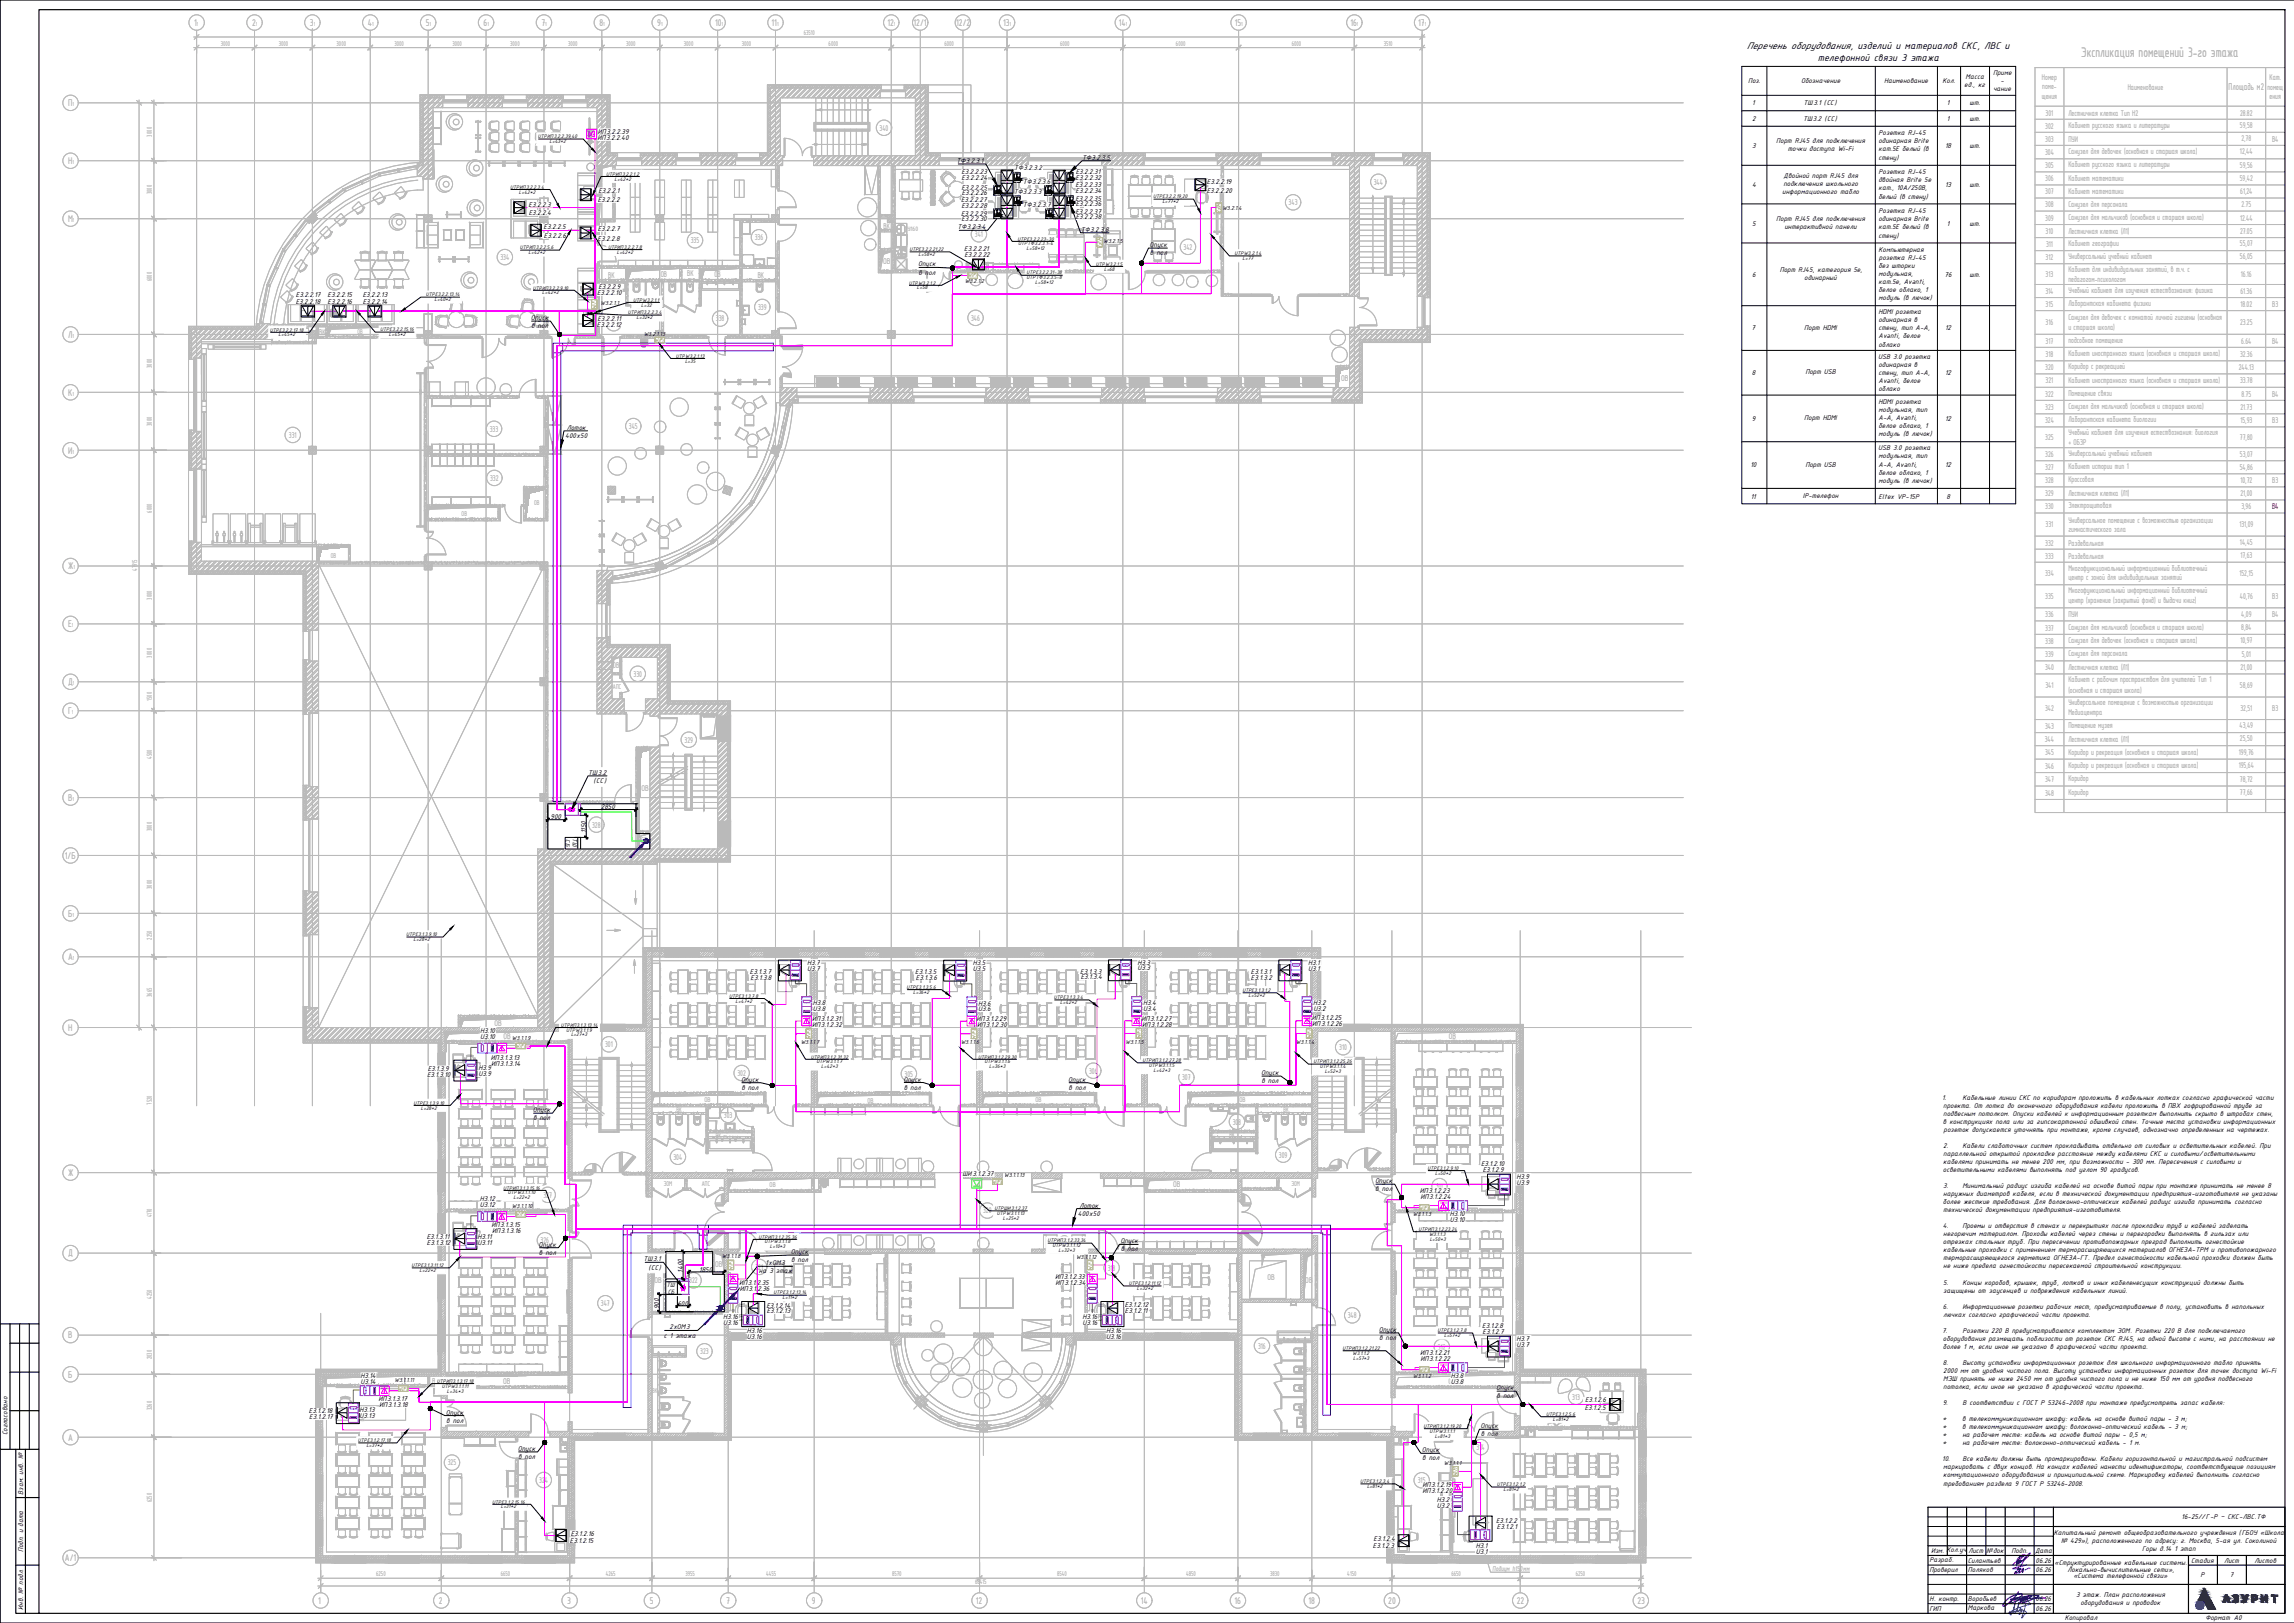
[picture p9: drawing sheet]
<svg xmlns="http://www.w3.org/2000/svg" width="1189mm" height="841mm" viewBox="0 0 1189 841" stroke-linecap="round" stroke-linejoin="round" font-family="sans-serif">
<defs><g id="words">
<text font-size="7.8" fill="#bababa" x="1079" y="30">Экспликация помещений 3-го этажа</text>
<g font-size="5.4" fill="#bababa">
<text x="101" y="13">1</text>
<text x="131" y="13">2</text>
<text x="161" y="13">3</text>
<text x="191" y="13">4</text>
<text x="221" y="13">5</text>
<text x="251" y="13">6</text>
<text x="281" y="13">7</text>
<text x="311" y="13">8</text>
<text x="341" y="13">9</text>
<text x="371" y="13">10</text>
<text x="400" y="13">11</text>
<text x="460" y="13">12</text>
<text x="473" y="13">12/1</text>
<text x="496" y="13">12/2</text>
<text x="520" y="13">13</text>
<text x="580" y="13">14</text>
<text x="640" y="13">15</text>
<text x="700" y="13">16</text>
<text x="735" y="13">17</text>
<text x="1155" y="47">Площадь м2</text>
<text x="35" y="55">П</text>
<text x="35" y="85">Н</text>
<text x="35" y="115">М</text>
<text x="35" y="175">Л</text>
<text x="35" y="205">К</text>
<text x="35" y="235">И</text>
<text x="35" y="295">Ж</text>
<text x="35" y="325">Е</text>
<text x="35" y="355">Д</text>
<text x="35" y="370">Г</text>
<text x="35" y="415">В</text>
<text x="34" y="445">1/Б</text>
<text x="35" y="475">Б</text>
<text x="35" y="498">А</text>
<text x="35" y="534">Н</text>
<text x="35" y="609">Ж</text>
<text x="35" y="651">Д</text>
<text x="35" y="694">В</text>
<text x="35" y="714">Б</text>
<text x="35" y="746">А</text>
<text x="34" y="809">А/1</text>
<text x="165" y="831">1</text>
<text x="227" y="831">2</text>
<text x="294" y="831">3</text>
<text x="337" y="831">5</text>
<text x="376" y="831">7</text>
<text x="421" y="831">9</text>
<text x="506" y="831">12</text>
<text x="591" y="831">14</text>
<text x="640" y="831">16</text>
<text x="678" y="831">18</text>
<text x="719" y="831">20</text>
<text x="786" y="831">22</text>
<text x="849" y="831">23</text>
</g>
<g font-size="5.4">
<text x="905" y="26">Перечень оборудования, изделий и материалов СКС, ЛВС и</text>
<text x="942" y="31">телефонной связи 3 этажа</text>
</g>
<g font-size="4.7" fill="#bababa">
<text x="1058" y="41">Номер</text>
<text x="1176" y="42">Кат.</text>
<text x="1058" y="46">поме-</text>
<text x="1103" y="47">Наименование</text>
<text x="1175" y="47">помещ</text>
<text x="1058" y="51">щения</text>
<text x="1176" y="52">ения</text>
<text x="1060" y="60">301</text>
<text x="1072" y="60">Лестничная клетка Тип Н2</text>
<text x="1161" y="60">28.82</text>
<text x="456" y="68">340</text>
<text x="1060" y="67">302</text>
<text x="1072" y="66">Кабинет русского языка и литературы</text>
<text x="1161" y="66">59,58</text>
<text x="1060" y="73">303</text>
<text x="1072" y="73">ПУИ</text>
<text x="1162" y="73">2,78</text>
<text x="1177" y="73">В4</text>
<text x="1060" y="80">304</text>
<text x="1072" y="80">Санузел для девочек ((основная и старшая школа)</text>
<text x="1072" y="80">Санузел для девочек основная и старшая школа)</text>
<text x="1161" y="80">12,44</text>
<text x="1060" y="87">305</text>
<text x="1072" y="87">Кабинет русского языка и литературы</text>
<text x="1161" y="87">59,56</text>
<text x="712" y="96">344</text>
<text x="1060" y="94">306</text>
<text x="1072" y="94">Кабинет математики</text>
<text x="1161" y="94">59,42</text>
<text x="1060" y="101">307</text>
<text x="1072" y="101">Кабинет математики</text>
<text x="1161" y="100">61,24</text>
<text x="668" y="106">343</text>
<text x="1060" y="107">308</text>
<text x="1072" y="107">Санузел для персонала</text>
<text x="1162" y="107">2.75</text>
<text x="458" y="119">ВК</text>
<text x="1060" y="114">309</text>
<text x="1072" y="114">Санузел для мальчиков ((основная и старшая школа)</text>
<text x="1072" y="114">Санузел для мальчиков основная и старшая школа)</text>
<text x="1161" y="114">12.44</text>
<text x="391" y="124">336</text>
<text x="505" y="123">341</text>
<text x="1060" y="121">310</text>
<text x="1072" y="121">Лестничная клетка ((ЛЛ1)1)</text>
<text x="1072" y="121">Лестничная клетка</text>
<text x="1161" y="121">27.05</text>
<text x="358" y="126">335</text>
<text x="613" y="129">342</text>
<text x="1060" y="128">311</text>
<text x="1072" y="128">Кабинет географии</text>
<text x="1161" y="128">55,07</text>
<text x="259" y="135">334</text>
<text x="458" y="137">ОВ</text>
<text x="1060" y="135">312</text>
<text x="1072" y="134">Универсальный учебный кабинет</text>
<text x="1161" y="134">56,05</text>
<text x="315" y="144">ВК</text>
<text x="342" y="143">ОВ</text>
<text x="356" y="143">ВК</text>
<text x="370" y="143">ОВ</text>
<text x="393" y="144">ВК</text>
<text x="1060" y="144">313</text>
<text x="1072" y="141">Кабинет для индивидуальных занятий, в т.ч. сс</text>
<text x="1072" y="141">Кабинет для индивидуальных занятий, в т.ч.</text>
<text x="1161" y="144">16.16</text>
<text x="1072" y="146">педагогом-психологом</text>
<text x="1060" y="152">314</text>
<text x="1072" y="152">Учебный кабинет для изучения естествознания: физика</text>
<text x="1161" y="152">61.36</text>
<text x="393" y="161">339</text>
<text x="1060" y="159">315</text>
<text x="1072" y="159">Лаборантская кабинета физики</text>
<text x="1161" y="159">18.02</text>
<text x="1178" y="159">В3</text>
<text x="371" y="167">338</text>
<text x="503" y="166">346</text>
<text x="1072" y="166">Санузел для девочек с комнатой личной гигиены ((основная</text>
<text x="1072" y="166">Санузел для девочек с комнатой личной гигиены основная</text>
<text x="165" y="173">ВК</text>
<text x="316" y="169">337</text>
<text x="1060" y="169">316</text>
<text x="1072" y="171">и старшая школа)</text>
<text x="1161" y="169">23.25</text>
<text x="1060" y="178">317</text>
<text x="1072" y="178">подсобное помещение</text>
<text x="1162" y="178">6.64</text>
<text x="1177" y="178">В4</text>
<text x="1060" y="185">318</text>
<text x="1072" y="185">Кабинет иностранного языка ((основная и старшая школа)</text>
<text x="1072" y="185">Кабинет иностранного языка основная и старшая школа)</text>
<text x="1161" y="185">32.36</text>
<text x="1060" y="192">320</text>
<text x="1072" y="191">Коридор с рекреацией</text>
<text x="1160" y="192">244.13</text>
<text x="695" y="197">ОВ</text>
<text x="1060" y="199">321</text>
<text x="1072" y="198">Кабинет иностранного языка ((основная и старшая школа)</text>
<text x="1072" y="198">Кабинет иностранного языка основная и старшая школа)</text>
<text x="1161" y="199">33.78</text>
<text x="1060" y="206">322</text>
<text x="1072" y="205">Помещение связи</text>
<text x="1162" y="206">8.75</text>
<text x="1177" y="206">В4</text>
<text x="1060" y="212">323</text>
<text x="1072" y="212">Санузел для мальчиков ((основная и старшая школа)</text>
<text x="1072" y="212">Санузел для мальчиков основная и старшая школа)</text>
<text x="1161" y="212">21.73</text>
<text x="1060" y="219">324</text>
<text x="1072" y="219">Лаборантская кабинета биологии</text>
<text x="1161" y="219">15,93</text>
<text x="1178" y="219">В3</text>
<text x="150" y="227">331</text>
<text x="254" y="224">333</text>
<text x="326" y="222">345</text>
<text x="1072" y="226">Учебный кабинет для изучения естествознания: биология</text>
<text x="1161" y="228">77,80</text>
<text x="1060" y="228">325</text>
<text x="1072" y="231">+ ОБЗР</text>
<text x="1060" y="237">326</text>
<text x="1072" y="236">Универсальный учебный кабинет</text>
<text x="1161" y="237">53,07</text>
<text x="1060" y="244">327</text>
<text x="1072" y="243">Кабинет истории тип 11</text>
<text x="1072" y="243">Кабинет истории тип</text>
<text x="1161" y="243">54,86</text>
<text x="254" y="249">332</text>
<text x="1060" y="250">328</text>
<text x="1072" y="250">Кроссовая</text>
<text x="1161" y="250">10,72</text>
<text x="1178" y="250">В3</text>
<text x="1060" y="257">329</text>
<text x="1072" y="257">Лестничная клетка ((ЛЛ1)1)</text>
<text x="1072" y="257">Лестничная клетка</text>
<text x="1161" y="257">21,00</text>
<text x="1060" y="264">330</text>
<text x="1072" y="263">Электрощитовая</text>
<text x="1162" y="264">3,96</text>
<text x="1060" y="273">331</text>
<text x="1072" y="271">Универсальное помещение с возможностью организации</text>
<text x="1072" y="276">гимнастического зала</text>
<text x="1161" y="273">131,09</text>
<text x="1060" y="283">332</text>
<text x="1072" y="283">Раздевальная</text>
<text x="1161" y="282">14,45</text>
<text x="1060" y="289">333</text>
<text x="1072" y="289">Раздевальная</text>
<text x="1161" y="289">17,63</text>
<text x="1060" y="299">334</text>
<text x="1072" y="296">Многофункциональный информационный библиотечный</text>
<text x="1161" y="298">152,15</text>
<text x="1072" y="301">центр с зоной для индивидуальных занятий</text>
<text x="1060" y="310">335</text>
<text x="1072" y="307">Многофункциональный информационный библиотечный</text>
<text x="1161" y="310">40,76</text>
<text x="1178" y="310">В3</text>
<text x="1072" y="313">центр ((хранение ((закрытый фонд) и выдачи книг)</text>
<text x="1072" y="313">центр хранение закрытый фонд) и выдачи книг)</text>
<text x="1060" y="320">336</text>
<text x="1072" y="320">ПУИ</text>
<text x="1162" y="320">4,09</text>
<text x="1177" y="320">В4</text>
<text x="1060" y="327">337</text>
<text x="1072" y="326">Санузел для мальчиков ((основная и старшая школа)</text>
<text x="1072" y="326">Санузел для мальчиков основная и старшая школа)</text>
<text x="1162" y="326">8,84</text>
<text x="1060" y="334">338</text>
<text x="1072" y="333">Санузел для девочек ((основная и старшая школа)</text>
<text x="1072" y="333">Санузел для девочек основная и старшая школа)</text>
<text x="1161" y="333">10,97</text>
<text x="1060" y="341">339</text>
<text x="1072" y="340">Санузел для персонала</text>
<text x="1162" y="340">5,01</text>
<text x="318" y="346">ОВ</text>
<text x="1060" y="347">340</text>
<text x="1072" y="347">Лестничная клетка ((ЛЛ1)1)</text>
<text x="1072" y="347">Лестничная клетка</text>
<text x="1161" y="347">21,00</text>
<text x="328" y="351">330</text>
<text x="1072" y="354">Кабинет с рабочим пространством для учителей Тип 11</text>
<text x="1072" y="354">Кабинет с рабочим пространством для учителей Тип</text>
<text x="1060" y="357">341</text>
<text x="1072" y="359">(основная и старшая школа)</text>
<text x="1161" y="356">58,69</text>
<text x="1072" y="366">Универсальное помещение с возможностью организации</text>
<text x="1060" y="369">342</text>
<text x="1072" y="371">Медиацентра</text>
<text x="1161" y="368">32,51</text>
<text x="1178" y="369">В3</text>
<text x="1060" y="378">343</text>
<text x="1072" y="377">Помещение музея</text>
<text x="1161" y="377">43,49</text>
<text x="355" y="385">329</text>
<text x="1060" y="385">344</text>
<text x="1072" y="385">Лестничная клетка ((ЛЛ1)1)</text>
<text x="1072" y="385">Лестничная клетка</text>
<text x="1161" y="384">25,50</text>
<text x="1060" y="391">345</text>
<text x="1072" y="391">Коридор и рекреация ((основная и старшая школа)</text>
<text x="1072" y="391">Коридор и рекреация основная и старшая школа)</text>
<text x="1160" y="391">199,76</text>
<text x="1060" y="398">346</text>
<text x="1072" y="398">Коридор и рекреация ((основная и старшая школа)</text>
<text x="1072" y="398">Коридор и рекреация основная и старшая школа)</text>
<text x="1160" y="398">195,64</text>
<text x="1060" y="405">347</text>
<text x="1072" y="405">Коридор</text>
<text x="1161" y="405">78,72</text>
<text x="332" y="410">ОВ</text>
<text x="1060" y="412">348</text>
<text x="1072" y="412">Коридор</text>
<text x="1161" y="412">77,66</text>
<text x="307" y="429">328</text>
<text x="332" y="437">CC</text>
<text x="256" y="532">ОВ</text>
<text x="261" y="539">ОВ</text>
<text x="751" y="539">ОВ</text>
<text x="314" y="543">301</text>
<text x="694" y="544">310</text>
<text x="382" y="558">302</text>
<text x="469" y="558">305</text>
<text x="564" y="556">306</text>
<text x="613" y="560">307</text>
<text x="375" y="579">303</text>
<text x="639" y="583">308</text>
<text x="663" y="600">309</text>
<text x="349" y="601">304</text>
<text x="608" y="615">ОВ</text>
<text x="744" y="616">311</text>
<text x="282" y="621">327</text>
<text x="510" y="629">320</text>
<text x="280" y="644">326</text>
<text x="371" y="656">ОВ</text>
<text x="391" y="658">321</text>
<text x="574" y="658">318</text>
<text x="339" y="665">ОВ</text>
<text x="357" y="665">322</text>
<text x="657" y="663">ОВ</text>
<text x="676" y="665">ОВ</text>
<text x="311" y="677">347</text>
<text x="698" y="683">348</text>
<text x="363" y="702">323</text>
<text x="652" y="699">316</text>
<text x="745" y="699">312</text>
<text x="191" y="717">ОВ</text>
<text x="224" y="717">Вк</text>
<text x="261" y="717">ОВ</text>
<text x="751" y="717">ОВ</text>
<text x="815" y="725">313</text>
<text x="765" y="751">314</text>
<text x="232" y="759">325</text>
<text x="279" y="768">324</text>
<text x="735" y="769">315</text>
</g>
<text font-size="4.7" fill="#ed1f24" x="1177" y="264">В4</text>
<g font-size="3.9" fill="#bababa">
<text x="114" y="24">3000</text>
<text x="144" y="24">3000</text>
<text x="174" y="24">3000</text>
<text x="204" y="24">3000</text>
<text x="234" y="24">3000</text>
<text x="264" y="24">3000</text>
<text x="294" y="24">3000</text>
<text x="324" y="24">3000</text>
<text x="354" y="24">3000</text>
<text x="384" y="24">3000</text>
<text x="417" y="18">63510</text>
<text x="429" y="24">6000</text>
<text x="489" y="24">6000</text>
<text x="549" y="24">6000</text>
<text x="609" y="24">6000</text>
<text x="669" y="24">6000</text>
<text x="717" y="24">3510</text>
<text x="79" y="71" transform="rotate(-90 79 71)">3000</text>
<text x="79" y="101" transform="rotate(-90 79 101)">3000</text>
<text x="313" y="101">ОВ</text>
<text x="79" y="146" transform="rotate(-90 79 146)">6000</text>
<text x="185" y="173">ОВ</text>
<text x="149" y="175">ОВ</text>
<text x="79" y="191" transform="rotate(-90 79 191)">3000</text>
<text x="79" y="221" transform="rotate(-90 79 221)">3000</text>
<text x="277" y="262">ОВ</text>
<text x="79" y="266" transform="rotate(-90 79 266)">6000</text>
<text x="239" y="267">ОВ</text>
<text x="171" y="289">ОВ</text>
<text x="71" y="296" transform="rotate(-90 71 296)">47915</text>
<text x="79" y="311" transform="rotate(-90 79 311)">3000</text>
<text x="79" y="341" transform="rotate(-90 79 341)">3000</text>
<text x="318" y="357">АПС</text>
<text x="79" y="363" transform="rotate(-90 79 363)">1500</text>
<text x="79" y="393" transform="rotate(-90 79 393)">4500</text>
<text x="79" y="431" transform="rotate(-90 79 431)">3000</text>
<text x="79" y="461" transform="rotate(-90 79 461)">3000</text>
<text x="79" y="487" transform="rotate(-90 79 487)">2250</text>
<text x="79" y="517" transform="rotate(-90 79 517)">3665</text>
<text x="79" y="572" transform="rotate(-90 79 572)">7520</text>
<text x="365" y="571">ОВ</text>
<text x="450" y="571">ОВ</text>
<text x="537" y="571">ОВ</text>
<text x="642" y="571">ОВ</text>
<text x="351" y="576">ВК</text>
<text x="665" y="576">ВК</text>
<text x="371" y="589">ВК</text>
<text x="637" y="589">ВК</text>
<text x="344" y="615">ЭОМ</text>
<text x="364" y="615">АПС</text>
<text x="399" y="615">ОВ</text>
<text x="669" y="615">ЭОМ</text>
<text x="79" y="631" transform="rotate(-90 79 631)">4170</text>
<text x="79" y="673" transform="rotate(-90 79 673)">4250</text>
<text x="79" y="704" transform="rotate(-90 79 704)">2030</text>
<text x="677" y="711">ВК</text>
<text x="338" y="722">ВК</text>
<text x="79" y="731" transform="rotate(-90 79 731)">3260</text>
<text x="79" y="778" transform="rotate(-90 79 778)">6250</text>
<text x="774" y="814">Подиум h150мм</text>
<text x="195" y="817">6250</text>
<text x="260" y="817">6650</text>
<text x="314" y="817">4265</text>
<text x="355" y="817">3955</text>
<text x="397" y="817">4455</text>
<text x="462" y="817">8570</text>
<text x="505" y="821">68415</text>
<text x="548" y="817">8540</text>
<text x="615" y="817">4850</text>
<text x="658" y="817">3830</text>
<text x="698" y="817">4150</text>
<text x="752" y="817">6650</text>
<text x="817" y="817">6250</text>
</g>
<g font-size="3.9">
<text x="1019" y="41">Масса</text>
<text x="1033" y="39">Приме</text>
<text x="906" y="43">Поз.</text>
<text x="933" y="43">Обозначение</text>
<text x="976" y="43">Наименование</text>
<text x="1007" y="43">Кол.</text>
<text x="1018" y="45">ед., кг</text>
<text x="1033" y="47">чание</text>
<text x="1037" y="43">-</text>
<text x="908" y="55">1</text>
<text x="935" y="55">ТШ3.1 (СС)</text>
<text x="1009" y="55">1</text>
<text x="1021" y="55">шт.</text>
<text x="908" y="63">2</text>
<text x="934" y="63">ТШ3.2 (СС)</text>
<text x="1009" y="63">1</text>
<text x="1021" y="63">шт.</text>
<text x="310" y="69">ИП3.2.2.39</text>
<text x="974" y="70">Розетка RJ-45</text>
<text x="310" y="73">ИП3.2.2.40</text>
<text x="908" y="77">3</text>
<text x="921" y="74">Порт RJ45 для подключения</text>
<text x="973" y="74">одинарная Brite</text>
<text x="1008" y="77">18</text>
<text x="1021" y="77">шт.</text>
<text x="561" y="83">ТФ3.2.3.5</text>
<text x="926" y="78">точки доступа Wi-Fi</text>
<text x="973" y="83">стену)</text>
<text x="974" y="78">кат.5E белый (в</text>
<text x="496" y="84">ТФ3.2.3.1</text>
<text x="526" y="88">ТФ3.2.3.2</text>
<text x="498" y="90">E3.2.2.23</text>
<text x="498" y="93">E3.2.2.24</text>
<text x="530" y="96">ТФ3.2.3.6</text>
<text x="557" y="93">E3.2.2.32</text>
<text x="558" y="90">E3.2.2.31</text>
<text x="625" y="95">E3.2.2.19</text>
<text x="924" y="92">Двойной порт RJ45 для</text>
<text x="973" y="94">двойная Brite 5е</text>
<text x="974" y="90">Розетка RJ-45</text>
<text x="310" y="100">E3.2.2.1</text>
<text x="498" y="98">E3.2.2.25</text>
<text x="498" y="101">E3.2.2.26</text>
<text x="525" y="101">ТФ3.2.3.3</text>
<text x="557" y="97">E3.2.2.33</text>
<text x="557" y="100">E3.2.2.34</text>
<text x="625" y="100">E3.2.2.20</text>
<text x="908" y="97">4</text>
<text x="924" y="101">информационного табло</text>
<text x="924" y="97">подключения школьного</text>
<text x="974" y="98">кат., 10A/250В,</text>
<text x="1008" y="97">13</text>
<text x="1021" y="97">шт.</text>
<text x="274" y="107">E3.2.2.3</text>
<text x="310" y="105">E3.2.2.2</text>
<text x="498" y="105">E3.2.2.27</text>
<text x="498" y="108">E3.2.2.28</text>
<text x="530" y="107">ТФ3.2.3.7</text>
<text x="557" y="104">E3.2.2.35</text>
<text x="557" y="107">E3.2.2.36</text>
<text x="973" y="103">белый (в стену)</text>
<text x="274" y="112">E3.2.2.4</text>
<text x="498" y="112">E3.2.2.29</text>
<text x="557" y="111">E3.2.2.37</text>
<text x="557" y="114">E3.2.2.38</text>
<text x="974" y="110">Розетка RJ-45</text>
<text x="282" y="119">E3.2.2.5</text>
<text x="310" y="120">E3.2.2.7</text>
<text x="496" y="119">ТФ3.2.3.4</text>
<text x="498" y="115">E3.2.2.30</text>
<text x="908" y="117">5</text>
<text x="921" y="115">Порт RJ45 для подключения</text>
<text x="925" y="119">интерактивной панели</text>
<text x="973" y="114">одинарная Brite</text>
<text x="974" y="119">кат.5E белый (в</text>
<text x="1009" y="117">1</text>
<text x="1021" y="117">шт.</text>
<text x="282" y="123">E3.2.2.6</text>
<text x="310" y="125">E3.2.2.8</text>
<text x="560" y="120">ТФ3.2.3.8</text>
<text x="973" y="123">стену)</text>
<text x="500" y="130">E3.2.2.21</text>
<text x="596" y="128">Опуск</text>
<text x="974" y="130">Компьютерная</text>
<text x="500" y="133">E3.2.2.22</text>
<text x="596" y="132">в пол</text>
<text x="974" y="135">розетка RJ-45</text>
<text x="476" y="138">Опуск</text>
<text x="476" y="142">в пол</text>
<text x="908" y="143">6</text>
<text x="922" y="141">Порт RJ45, категория 5e,</text>
<text x="973" y="139">без шторки</text>
<text x="974" y="143">модульная,</text>
<text x="1008" y="143">76</text>
<text x="1021" y="143">шт.</text>
<text x="310" y="150">E3.2.2.9</text>
<text x="935" y="145">одинарный</text>
<text x="974" y="147">кат.5е, Avanti,</text>
<text x="153" y="154">E3.2.2.17</text>
<text x="170" y="154">E3.2.2.15</text>
<text x="188" y="154">E3.2.2.13</text>
<text x="309" y="153">E3.2.2.10</text>
<text x="973" y="151">белое облако, 1</text>
<text x="974" y="156">модуль (в лючок)</text>
<text x="153" y="157">E3.2.2.18</text>
<text x="170" y="157">E3.2.2.16</text>
<text x="188" y="157">E3.2.2.14</text>
<text x="275" y="166">Опуск</text>
<text x="310" y="166">E3.2.2.11</text>
<text x="973" y="167">одинарная в</text>
<text x="974" y="163">HDMI розетка</text>
<text x="275" y="170">в пол</text>
<text x="309" y="169">E3.2.2.12</text>
<text x="908" y="171">7</text>
<text x="935" y="171">Порт HDMI</text>
<text x="973" y="171">стену, тип А-А,</text>
<text x="1008" y="171">12</text>
<text x="973" y="180">облако</text>
<text x="974" y="175">Avanti, белое</text>
<text x="973" y="186">USB 3.0 розетка</text>
<text x="973" y="190">одинарная в</text>
<text x="908" y="194">8</text>
<text x="936" y="194">Порт USB</text>
<text x="973" y="194">стену, тип А-А,</text>
<text x="1008" y="194">12</text>
<text x="973" y="203">облако</text>
<text x="974" y="199">Avanti, белое</text>
<text x="974" y="209">HDMI розетка</text>
<text x="974" y="213">модульная, тип</text>
<text x="908" y="218">9</text>
<text x="935" y="218">Порт HDMI</text>
<text x="973" y="222">белое облако, 1</text>
<text x="974" y="218">А-А, Avanti,</text>
<text x="1008" y="218">12</text>
<text x="293" y="227">400х50</text>
<text x="294" y="223">Лоток</text>
<text x="974" y="226">модуль (в лючок)</text>
<text x="973" y="233">USB 3.0 розетка</text>
<text x="974" y="238">модульная, тип</text>
<text x="907" y="242">10</text>
<text x="936" y="242">Порт USB</text>
<text x="973" y="246">белое облако, 1</text>
<text x="974" y="242">А-А, Avanti,</text>
<text x="1008" y="242">12</text>
<text x="974" y="250">модуль (в лючок)</text>
<text x="934" y="258">IP-телефон</text>
<text x="907" y="258">11</text>
<text x="974" y="258">Eltex VP-15P</text>
<text x="1009" y="258">8</text>
<text x="305" y="402">ТШ3.2</text>
<text x="308" y="406">(СС</text>
<text x="313" y="406">)</text>
<text x="311" y="419">2850</text>
<text x="285" y="425">900</text>
<text x="304" y="432" transform="rotate(-90 304 432)">1150</text>
<text x="418" y="500">H3.7</text>
<text x="418" y="503">U3.7</text>
<text x="504" y="500">H3.5</text>
<text x="504" y="503">U3.5</text>
<text x="590" y="500">H3.3</text>
<text x="590" y="503">U3.3</text>
<text x="678" y="500">H3.1</text>
<text x="678" y="503">U3.1</text>
<text x="389" y="505">E3.1.3.7</text>
<text x="389" y="508">E3.1.3.8</text>
<text x="474" y="505">E3.1.3.5</text>
<text x="475" y="508">E3.1.3.6</text>
<text x="560" y="505">E3.1.3.3</text>
<text x="560" y="508">E3.1.3.4</text>
<text x="648" y="505">E3.1.3.1</text>
<text x="648" y="508">E3.1.3.2</text>
<text x="421" y="521">H3.8</text>
<text x="507" y="521">H3.6</text>
<text x="592" y="521">H3.4</text>
<text x="681" y="521">H3.2</text>
<text x="421" y="524">U3.8</text>
<text x="507" y="524">U3.6</text>
<text x="592" y="524">U3.4</text>
<text x="681" y="524">U3.2</text>
<text x="421" y="529">ИП3.1.2.31</text>
<text x="421" y="532">ИП3.1.2.32</text>
<text x="506" y="529">ИП3.1.2.29</text>
<text x="506" y="532">ИП3.1.2.30</text>
<text x="592" y="529">ИП3.1.2.27</text>
<text x="592" y="532">ИП3.1.2.28</text>
<text x="680" y="529">ИП3.1.2.25</text>
<text x="680" y="532">ИП3.1.2.26</text>
<text x="249" y="535">H3.10</text>
<text x="249" y="538">U3.10</text>
<text x="254" y="549">ИП3.1.3.13</text>
<text x="221" y="558">E3.1.3.10</text>
<text x="222" y="555">E3.1.3.9</text>
<text x="248" y="555">H3.9</text>
<text x="248" y="558">U3.9</text>
<text x="255" y="552">ИП3.1.3.14</text>
<text x="654" y="557">Опуск</text>
<text x="384" y="561">Опуск</text>
<text x="468" y="560">Опуск</text>
<text x="554" y="561">Опуск</text>
<text x="654" y="561">в пол</text>
<text x="384" y="565">в пол</text>
<text x="468" y="565">в пол</text>
<text x="554" y="565">в пол</text>
<text x="1007" y="570">1.</text>
<text x="1017" y="570">Кабельные линии СКС по коридорам проложить в кабельных лотках согласно графической части</text>
<text x="1007" y="574">проекта. От лотка до оконечного оборудования кабели проложить в ПВХ гофрированной трубе за</text>
<text x="276" y="576">Опуск</text>
<text x="276" y="581">в пол</text>
<text x="1007" y="578">подвесным потолком. Опуски кабелей к информационным розеткам выполнить скрыто в штробах стен,</text>
<text x="1007" y="582">в конструкциях пола или за гипсокартонной обшивкой стен. Точные места установки информационных</text>
<text x="1007" y="586">розеток допускается уточнять при монтаже, кроме случаев, однозначно определенных на чертежах.</text>
<text x="1007" y="595">2.</text>
<text x="1007" y="599">параллельной открытой прокладке расстояние между кабелями СКС и силовыми/осветительными</text>
<text x="1017" y="595">Кабели слаботочных систем прокладывать отдельно от силовых и осветительных кабелей. При</text>
<text x="768" y="604">E3.1.2.10</text>
<text x="1007" y="603">кабелями принимать не менее 200 мм, при возможности - 300 мм. Пересечения с силовыми и</text>
<text x="499" y="610">ШИ3.1.2.37</text>
<text x="768" y="607">E3.1.2.9</text>
<text x="786" y="611">H3.9</text>
<text x="1007" y="607">осветительными кабелями выполнять под углом 90 градусов.</text>
<text x="713" y="613">Опуск</text>
<text x="713" y="617">в пол</text>
<text x="786" y="614">U3.9</text>
<text x="1007" y="616">3.</text>
<text x="1017" y="616">Минимальный радиус изгиба кабелей на основе витой пары при монтаже принимать не менее 8</text>
<text x="249" y="622">H3.12</text>
<text x="736" y="618">ИП3.1.2.23</text>
<text x="736" y="621">ИП3.1.2.24</text>
<text x="1007" y="624">более жесткие требования. Для волоконно-оптических кабелей радиус изгиба принимать согласно</text>
<text x="1007" y="620">наружных диаметров кабеля, если в технической документации предприятия-изготовителя не указаны</text>
<text x="249" y="625">U3.12</text>
<text x="559" y="630">400х50</text>
<text x="559" y="626">Лоток</text>
<text x="1007" y="628">технической документации предприятия-изготовителя.</text>
<text x="255" y="636">ИП3.1.3.15</text>
<text x="751" y="630">H3.10</text>
<text x="751" y="633">U3.10</text>
<text x="255" y="639">ИП3.1.3.16</text>
<text x="1007" y="636">4.</text>
<text x="1007" y="641">негорючим материалом. Проходы кабелей через стены и перегородки выполнять в гильзах или</text>
<text x="1017" y="636">Проемы и отверстия в стенах и перекрытиях после прокладки труб и кабелей заделать</text>
<text x="221" y="642">E3.1.3.11</text>
<text x="221" y="645">E3.1.3.12</text>
<text x="247" y="642">H3.11</text>
<text x="247" y="645">U3.11</text>
<text x="279" y="646">Опуск</text>
<text x="581" y="644">Опуск</text>
<text x="1007" y="645">отрезках стальных труб. При пересечении противопожарных преград выполнить огнестойкие</text>
<text x="279" y="650">в пол</text>
<text x="333" y="654">ТШ</text>
<text x="339" y="654">3.1</text>
<text x="410" y="650">Опуск</text>
<text x="581" y="648">в пол</text>
<text x="1007" y="649">кабельные проходки с применением терморасширяющихся материалов ОГНЕЗА-ТРМ и противопожарного</text>
<text x="1007" y="653">терморасширяющегося герметика ОГНЕЗА-ГТ. Предел огнестойкости кабельной проходки должен быть</text>
<text x="336" y="658">(СС)</text>
<text x="354" y="660" transform="rotate(-90 354 660)">1400</text>
<text x="362" y="659">1850</text>
<text x="393" y="660">на 3</text>
<text x="397" y="656">1хОМ3</text>
<text x="402" y="660">этаж</text>
<text x="410" y="654">в пол</text>
<text x="1007" y="657">не ниже предела огнестойкости пересекаемой строительной конструкции.</text>
<text x="383" y="666">ИП3.1.2.35</text>
<text x="547" y="663">ИП3.1.2.33</text>
<text x="547" y="666">ИП</text>
<text x="552" y="666">3.1.2.34</text>
<text x="1007" y="666">5.</text>
<text x="1017" y="666">Концы коробов, крышек, труб, лотков и иных кабеленесущих конструкций должны быть</text>
<text x="383" y="669">ИП3.1.2.36</text>
<text x="1007" y="670">защищены от заусенцев и повреждения кабельных линий.</text>
<text x="351" y="677">600</text>
<text x="397" y="678">E3.1.2.14</text>
<text x="583" y="677">E3.1.2.12</text>
<text x="342" y="678" transform="rotate(-90 342 678)">900</text>
<text x="375" y="683">H3.16</text>
<text x="397" y="681">E3.1.2.13</text>
<text x="561" y="683">H3.16</text>
<text x="583" y="680">E3.1.2.11</text>
<text x="1007" y="678">6.</text>
<text x="1007" y="682">лючках согласно графической части проекта.</text>
<text x="1017" y="678">Информационные розетки рабочих мест, предусматриваемые в полу, установить в напольных</text>
<text x="347" y="689">2хОМ3</text>
<text x="375" y="686">U3.16</text>
<text x="561" y="686">U3.16</text>
<text x="768" y="688">E3.1.2.8</text>
<text x="344" y="693">с 1 этажа</text>
<text x="387" y="691">H3.16</text>
<text x="387" y="694">U3.16</text>
<text x="573" y="691">H3.16</text>
<text x="573" y="694">U3.16</text>
<text x="715" y="690">Опуск</text>
<text x="715" y="694">в пол</text>
<text x="768" y="691">E3.1.2.7</text>
<text x="786" y="695">H3.7</text>
<text x="1007" y="691">7.</text>
<text x="1007" y="695">оборудования размещать поблизости от розеток СКС RJ45, на одной высоте с ними, на расстоянии не</text>
<text x="1017" y="691">Розетки 220 В предусматриваются комплектом ЭОМ. Розетки 220 В для подключаемого</text>
<text x="786" y="698">U3.7</text>
<text x="1007" y="699">более 1 м, если иное не указано в графической части проекта.</text>
<text x="736" y="702">ИП3.1.2.21</text>
<text x="736" y="705">ИП3.1.2.22</text>
<text x="1007" y="707">8.</text>
<text x="1017" y="707">Высоту установки информационных розеток для школьного информационного табло принять</text>
<text x="1007" y="711">2000 мм от уровня чистого пола. Высоту установки информационных розеток для точек доступа Wi-Fi</text>
<text x="187" y="714">H3.14</text>
<text x="187" y="717">U3.14</text>
<text x="752" y="714">H3.8</text>
<text x="752" y="717">U3.8</text>
<text x="1007" y="716">МЭШ принять не ниже 2450 мм от уровня чистого пола и не ниже 150 мм от уровня подвесного</text>
<text x="1007" y="720">потолка, если иное не указано в графической части проекта.</text>
<text x="775" y="720">Опуск</text>
<text x="776" y="725">в пол</text>
<text x="186" y="732">H3.13</text>
<text x="196" y="726">ИП3.1.3.17</text>
<text x="196" y="729">ИП3.1.3.18</text>
<text x="821" y="731">E3.1.2.5</text>
<text x="821" y="727">E3.1.2.6</text>
<text x="1007" y="728">9.</text>
<text x="1017" y="728">В соответствии с ГОСТ Р 53246-2008 при монтаже предусмотреть запас кабеля:</text>
<text x="160" y="732">E3.1.2.18</text>
<text x="160" y="735">E3.1.2.17</text>
<text x="186" y="735">U3.13</text>
<text x="231" y="733">Опуск</text>
<text x="231" y="737">в пол</text>
<text x="1007" y="736">*</text>
<text x="1017" y="736">в телекоммуникационном шкафу: кабель на основе витой пары - 3 м;</text>
<text x="4" y="744" transform="rotate(-90 4 744)">Согласовано</text>
<text x="767" y="740">Опуск</text>
<text x="1007" y="741">*</text>
<text x="1017" y="741">в телекоммуникационном шкафу: волоконно-оптический кабель - 3 м;</text>
<text x="767" y="744">в пол</text>
<text x="1007" y="745">*</text>
<text x="1007" y="749">*</text>
<text x="1017" y="745">на рабочем месте: кабель на основе витой пары - 0,5 м;</text>
<text x="1017" y="749">на рабочем месте: волоконно-оптический кабель - 1 м.</text>
<text x="268" y="752">Опуск</text>
<text x="737" y="753">Опуск</text>
<text x="269" y="756">в пол</text>
<text x="737" y="757">в пол</text>
<text x="1007" y="757">10.</text>
<text x="1007" y="761">маркировать с двух концов. На концах кабелей нанести идентификаторы, соответствующие позициям</text>
<text x="1017" y="757">Все кабели должны быть промаркированы. Кабели горизонтальной и магистральной подсистем</text>
<text x="1007" y="766">коммутационного оборудования и принципиальной схеме. Маркировку кабелей выполнить согласно</text>
<text x="737" y="770">ИП3.1.2.19</text>
<text x="737" y="774">ИП3.1.2.20</text>
<text x="1007" y="770">требованиям раздела 9 ГОСТ Р 53246-2008.</text>
<text x="12" y="774" transform="rotate(-90 12 774)">Взам. инв. №</text>
<text x="745" y="778">H3.2</text>
<text x="745" y="781">U3.2</text>
<text x="775" y="789">E3.1.2.2</text>
<text x="1131" y="787">16-25//Г-Р – СКС-ЛВС.ТФ</text>
<text x="296" y="796">E3.1.2.16</text>
<text x="776" y="792">E3.1.2.1</text>
<text x="1064" y="795">Капитальный ремонт общеобразовательного учреждения (ГБОУ «Школа</text>
<text x="295" y="799">E3.1.2.15</text>
<text x="712" y="802">E3.1.2.3</text>
<text x="712" y="799">E3.1.2.4</text>
<text x="765" y="802">H3.1</text>
<text x="1068" y="800">№ 429»), расположенного по адресу: г. Москва, 5-ая ул. Соколиной</text>
<text x="1110" y="804">Горы д.14 1 этап</text>
<text x="12" y="804" transform="rotate(-90 12 804)">Подп. и дата</text>
<text x="765" y="805">U3.1</text>
<text x="1000" y="809">Разраб.</text>
<text x="1001" y="805">Изм. Кол.уч</text>
<text x="1020" y="810">Силантьев</text>
<text x="1020" y="805">Лист</text>
<text x="1030" y="805">№док</text>
<text x="1042" y="805">Подп.</text>
<text x="1055" y="805">Дата</text>
<text x="1055" y="810">06.26</text>
<text x="1136" y="810">Стадия</text>
<text x="1153" y="810">Лист</text>
<text x="1168" y="810">Листов</text>
<text x="1000" y="814">Проверил</text>
<text x="1020" y="815">Поляков</text>
<text x="1055" y="815">06.26</text>
<text x="1065" y="811">«Структурированные кабельные системы.</text>
<text x="1072" y="814">Локально-вычислительные сети»,</text>
<text x="1075" y="818">«Система телефонной связи»</text>
<text x="1140" y="817">Р</text>
<text x="1156" y="817">7</text>
<text x="1076" y="827">3 этаж. План расположения</text>
<text x="1000" y="829">Н. контр.</text>
<text x="1020" y="829">Воробьев</text>
<text x="1055" y="830">06.26</text>
<text x="1078" y="831">оборудования и проводок</text>
<text x="12" y="834" transform="rotate(-90 12 834)">Инв. № подл.</text>
<text x="1000" y="835">ГИП</text>
<text x="1020" y="834">Маркова</text>
<text x="1055" y="835">06.26</text>
<text x="1070" y="839">Копировал</text>
<text x="1143" y="839">Формат А0</text>
</g>
<text font-size="3.6" fill="#bababa" x="470" y="120">У160</text>
<g font-size="3.5">
<text x="293" y="435" transform="rotate(90 293 435)">СБ</text>
<text x="297" y="434" transform="rotate(90 297 434)">ТШ</text>
<text x="345" y="667">ТШ</text>
<text x="346" y="670">СБ</text>
</g>
<g font-size="3.2" fill="#ff7f00">
<text x="631" y="104" transform="rotate(90 631 104)">WiFi</text>
<text x="569" y="122" transform="rotate(90 569 122)">WiFi</text>
<text x="501" y="144">WiFi</text>
<text x="309" y="161" transform="rotate(-90 309 161)">WiFi</text>
<text x="339" y="177">WiFi</text>
<text x="420" y="539" transform="rotate(-90 420 539)">WiFi</text>
<text x="506" y="539" transform="rotate(-90 506 539)">WiFi</text>
<text x="591" y="539" transform="rotate(-90 591 539)">WiFi</text>
<text x="679" y="539" transform="rotate(-90 679 539)">WiFi</text>
<text x="267" y="543">WiFi</text>
<text x="514" y="613">WiFi</text>
<text x="735" y="627">WiFi</text>
<text x="267" y="630">WiFi</text>
<text x="380" y="659" transform="rotate(-90 380 659)">WiFi</text>
<text x="566" y="659" transform="rotate(-90 566 659)">WiFi</text>
<text x="735" y="711">WiFi</text>
<text x="206" y="721">WiFi</text>
<text x="755" y="766" transform="rotate(-90 755 766)">WiFi</text>
</g>
<g font-size="3.2">
<text x="634" y="109">W3.2.1.4</text>
<text x="572" y="126">W3.2.1.5</text>
<text x="500" y="147">W3.2.1.2</text>
<text x="311" y="158">W3.2.1.1</text>
<text x="334" y="174">W3.2.1.13</text>
<text x="265" y="539">W3.1.1.9</text>
<text x="415" y="541">W3.1.1.7</text>
<text x="498" y="541">W3.1.1.6</text>
<text x="583" y="541">W3.1.1.5</text>
<text x="672" y="541">W3.1.1.4</text>
<text x="520" y="610">W3.1.1.13</text>
<text x="265" y="626">W3.1.1.10</text>
<text x="732" y="630">W3.1.1.3</text>
<text x="374" y="652">W3.1.1.8</text>
<text x="558" y="652">W3.1.1.12</text>
<text x="204" y="716">W3.1.1.11</text>
<text x="732" y="714">W3.1.1.2</text>
<text x="748" y="759">W3.1.1.1</text>
</g>
<g font-size="3.1" fill="#bababa">
<text x="102" y="13">1</text>
<text x="133" y="13">1</text>
<text x="163" y="13">1</text>
<text x="223" y="13">1</text>
<text x="253" y="13">1</text>
<text x="283" y="13">1</text>
<text x="313" y="13">1</text>
<text x="374" y="13">1</text>
<text x="463" y="13">1</text>
<text x="523" y="13">1</text>
<text x="584" y="13">1</text>
<text x="643" y="13">1</text>
<text x="703" y="13">1</text>
<text x="738" y="13">1</text>
<text x="38" y="55">1</text>
<text x="38" y="85">1</text>
<text x="38" y="115">1</text>
<text x="38" y="175">1</text>
<text x="38" y="205">1</text>
<text x="38" y="235">1</text>
<text x="38" y="295">1</text>
<text x="37" y="325">1</text>
<text x="38" y="355">1</text>
<text x="37" y="370">1</text>
<text x="38" y="415">1</text>
<text x="38" y="475">1</text>
<text x="38" y="498">1</text>
</g>
<g font-size="2.9">
<text x="279" y="72">UTPИП3.2.2.39,40</text>
<text x="285" y="74">L=43*2</text>
<text x="314" y="91">UTP</text>
<text x="318" y="94">L=42*2</text>
<text x="319" y="91">ИП3.2.2.1,2</text>
<text x="264" y="98">UTPИП3.2.2.3,4</text>
<text x="269" y="100">L=42*2</text>
<text x="598" y="103">UTPE3.2.2.19,20</text>
<text x="602" y="105">L=77*2</text>
<text x="527" y="125">UTPE3.2.2.23-30</text>
<text x="269" y="129">UTPИП3.2.2.5,6</text>
<text x="274" y="132">L=42*2</text>
<text x="315" y="129">UTPИП3.2.2.7,8</text>
<text x="320" y="131">L=42*2</text>
<text x="471" y="130">UTPE3.2.2.21,22</text>
<text x="528" y="127">UTPТФ3.2.3.1-4</text>
<text x="532" y="130">L=58*12</text>
<text x="476" y="133">L=58*2</text>
<text x="568" y="138">UTPW3.2.1.5</text>
<text x="640" y="132">UTPW3.2.1.4</text>
<text x="644" y="135">L=77</text>
<text x="532" y="142">UTPE3.2.2.31-38</text>
<text x="572" y="140">L=68</text>
<text x="471" y="147">UTPW3.2.1.2</text>
<text x="475" y="150">L=58</text>
<text x="532" y="145">UTPТФ3.2.3.5-8</text>
<text x="537" y="147">L=58*12</text>
<text x="221" y="154">UTPE3.2.2.13,14</text>
<text x="276" y="150">UTPИП3.2.2.9,10</text>
<text x="281" y="153">L=42*2</text>
<text x="225" y="156">L=40*2</text>
<text x="328" y="156">UTPW3.2.1.1</text>
<text x="332" y="159">L=32</text>
<text x="325" y="163">UTPИП3.2.2.3,4</text>
<text x="330" y="165">L=32*2</text>
<text x="140" y="172">UTPE3.2.2.17,18</text>
<text x="197" y="172">UTP</text>
<text x="202" y="172">E3.2.2.15,16</text>
<text x="144" y="174">L=45*2</text>
<text x="202" y="174">L=45*2</text>
<text x="350" y="185">UTPW3.2.1.13</text>
<text x="355" y="188">L=35</text>
<text x="210" y="485">UTPE3.1.3.9,10</text>
<text x="214" y="488">L=28*2</text>
<text x="470" y="512">UTPE3.1.3.5,6</text>
<text x="473" y="515">L=36*2</text>
<text x="644" y="514">UTPE3.1.3.1,2</text>
<text x="378" y="517">UTPE3.1.3.7,8</text>
<text x="381" y="520">L=47*2</text>
<text x="546" y="518">UTPE3.1.3.3,4</text>
<text x="549" y="520">L=42*2</text>
<text x="647" y="517">L=52*2</text>
<text x="291" y="532">UTP</text>
<text x="295" y="532">ИП3.1.3.13,14</text>
<text x="293" y="535">UTPW3.1.1.9</text>
<text x="296" y="537">L=27*3</text>
<text x="420" y="549">UTPИП3.1.2.31,32</text>
<text x="423" y="551">UTPW3.1.1.7</text>
<text x="507" y="549">UTPИП3.1.2.29,30</text>
<text x="510" y="551">UTPW3.1.1.6</text>
<text x="592" y="550">UTPИП3.1.2.27,28</text>
<text x="681" y="551">UTPИП3.1.2.25,26</text>
<text x="426" y="554">L=42*3</text>
<text x="513" y="554">L=36*3</text>
<text x="595" y="553">UTPW3.1.1.5</text>
<text x="598" y="555">L=42*3</text>
<text x="684" y="554">UTPW3.1.1.4</text>
<text x="687" y="556">L=52*3</text>
<text x="214" y="572">UTPE3.1.3.9,10</text>
<text x="218" y="575">L=28*2</text>
<text x="740" y="606">UTPE3.1.2.9,10</text>
<text x="744" y="609">L=50*2</text>
<text x="261" y="616">UTPИП3.1.3.15,16</text>
<text x="263" y="619">UTPW3.1.1.10</text>
<text x="266" y="621">L=22*2</text>
<text x="515" y="627">UTPШИ3.1.2.37</text>
<text x="517" y="630">UTPW3.1.1.13</text>
<text x="520" y="632">L=25*2</text>
<text x="393" y="642">UTPИП3.1.2.35,36</text>
<text x="735" y="638">UTPИП3.1.2.23,24</text>
<text x="741" y="640">W3.1.1.3</text>
<text x="396" y="644">UTPW3.1.1.8</text>
<text x="399" y="647">L=10*3</text>
<text x="543" y="644">UTPИП3.1.2.33,34</text>
<text x="546" y="646">UTPW3.1.1.12</text>
<text x="741" y="643">L=50*3</text>
<text x="549" y="649">L=32*3</text>
<text x="213" y="657">UTPE3.1.3.11,12</text>
<text x="217" y="659">L=22*2</text>
<text x="401" y="671">UTPE3.1.2.13,14</text>
<text x="585" y="666">UTPE3.1.2.11,12</text>
<text x="589" y="669">L=32*2</text>
<text x="406" y="673">L=11*2</text>
<text x="745" y="690">UTPE3.1.2.7,8</text>
<text x="748" y="693">L=57*2</text>
<text x="696" y="700">UTPИП3.1.2.21,22</text>
<text x="701" y="702">W3.1.1.2</text>
<text x="701" y="705">L=57*3</text>
<text x="226" y="717">UTPИП3.1.3.17,18</text>
<text x="229" y="719">UTPW3.1.1.11</text>
<text x="232" y="722">L=34*3</text>
<text x="801" y="734">UTPE3.1.2.5,6</text>
<text x="805" y="736">L=81*2</text>
<text x="738" y="740">UTPИП3.1.2.19,20</text>
<text x="741" y="742">UTPW3.1.1.1</text>
<text x="185" y="747">UTPE3.1.2.17,18</text>
<text x="190" y="750">L=37*2</text>
<text x="744" y="745">L=81*3</text>
<text x="705" y="769">UTPE3.1.2.3,4</text>
<text x="708" y="771">L=81*2</text>
<text x="776" y="770">UTPE3.1.2.1,2</text>
<text x="779" y="773">L=81*2</text>
<text x="255" y="779">UTPE3.1.2.15,16</text>
<text x="260" y="782">L=31*2</text>
</g>
<g font-size="2.6" fill="#bababa">
<text x="178" y="734">F</text>
<text x="767" y="796">F</text>
</g>
</g></defs>
<g fill="none" stroke="#bababa" stroke-width=".52">
<path d="M309 94v1M309 86h.1M309 93h.1M309 99h.1M309 92h.1M309 98h.1M309 97h.1M310 96h.1M310 88h.1M310 95h.1M310 99h.1M310 94h.1"/>
<path d="M310 86h.1M310 92h.1M310 93h.1M310 89h.1M310 91h.1M310 97h.1M310 90h.1M310 98h.1M310 87h.1M311 89h.1M311 96h.1M311 93h.1"/>
<path d="M311 97h.1M311 90v1M318 94h.1M318 95h.1M318 90h.1M318 92h.1M318 91h.1M318 100h.1M318 87h.1M318 96h.1M318 97h.1M318 93h.1"/>
<path d="M318 99h.1M318 86h.1M318 88h.1M318 89h.1M318 98h.1M319 96h.1M319 90h.1M319 98h.1M319 100h.1M319 88h.1M319 92h.1M319 89h.1"/>
<path d="M319 99h.1M319 97h.1M319 91h.1M319 95h.1M319 94h.1M403 96h.1M403 97h.1M403 89h.1M403 92h.1M403 91h.1M403 95h.1M403 94h.1"/>
<path d="M403 86h.1M403 93h.1M403 87h.1M403 88h.1M403 90h.1M404 93h.1M404 92h.1M404 95h.1M404 91h.1M404 90h.1M404 86h.1M404 98h.1"/>
<path d="M404 96h.1M455 96h.1M455 87h.1M455 86h.1M455 94h.1M455 88h.1M455 95h.1M455 97h.1M456 89h.1M456 91h.1M456 98h.1M456 94h.1"/>
<path d="M456 90h.1M456 87h.1M456 96h.1M456 86h.1M456 97h.1M456 88h.1M456 99h.1M456 92h.1M456 100h.1M463 92h.1M463 94h.1M463 91h.1"/>
<path d="M463 90h.1M463 89h.1M463 88h.1M463 97h.1M463 100h.1M463 87h.1M463 93v1M463 86h.1M463 93h.1M463 95h.1M463 99h.1M463 90v1"/>
<path d="M463 96h.1M463 98h.1M464 91h.1M464 95h.1M464 96h.1M464 92h.1M464 100h.1M464 88h.1M464 91h-1M464 99h.1M464 98h.1M464 94h.1"/>
<path d="M464 90h.1M464 86h.1M464 93h.1M464 97h.1M572 94h.1M572 93h.1M572 90h.1M572 87h.1M572 88h.1M572 98h.1M572 99h.1M572 93v1"/>
<path d="M572 95h.1M572 92h.1M572 100h.1M572 86h.1M572 89h.1M572 97h.1M573 90h.1M573 96h.1M573 98h.1M573 95h.1M573 97h.1M573 94h.1"/>
<path d="M573 91h.1M573 93h.1M573 92h.1M573 86h.1M573 89h.1M573 88h.1M573 87h.1M573 99h.1M633 91h.1M633 95h.1M633 96h.1M633 90h.1"/>
<path d="M633 94h.1M633 92h.1M633 99h.1M633 98h.1M633 97h.1M633 93h.1M633 86h.1M633 89h.1M633 88h.1M634 89h.1M634 100h.1M634 94h.1"/>
<path d="M634 87h.1M634 97h.1M634 96h.1M634 98h.1M634 99h.1M634 86h.1M634 95h.1M634 90h.1M634 88h.1M634 93h.1M634 92h.1M309 118h.1"/>
<path d="M309 105h.1M309 111h.1M309 113h.1M310 118h.1M310 108h.1M310 113h.1M310 105h.1M310 112h.1M310 119h.1M310 106h.1M310 115h.1M310 111h.1"/>
<path d="M310 103h.1M310 120h.1M310 107h.1M310 102h.1M310 117h.1M310 104h.1M310 109h.1M310 101h.1M310 114h.1M310 116h.1M310 110h.1M310 110v1"/>
<path d="M310 100h.1M311 119h.1M311 111h.1M311 106h.1M311 102h.1M311 110h.1M311 109h.1M311 105h.1M311 115h.1M311 114h.1M312 115h.1M312 114h.1"/>
<path d="M313 114h.1M314 114h.1M314 115h.1M315 114h.1M315 115h.1M316 115h.1M316 114h.1M317 114h.1M317 115h.1M318 108h.1M318 107h.1M318 102h.1"/>
<path d="M318 103h.1M318 104h.1M318 115h.1M318 111h.1M318 112h.1M318 110h.1M318 113h.1M318 106h.1M318 114h.1M318 105h.1M318 109h.1M318 101h.1"/>
<path d="M319 102h.1M319 111h.1M319 101h.1M319 114h.1M319 108h.1M319 104h.1M319 110h.1M319 109h.1M384 117h.1M384 119h.1M384 118h.1M384 120h.1"/>
<path d="M384 116h.1M384 115h.1M384 114h.1M385 119h.1M385 120h.1M385 114h.1M385 115h.1M386 114h.1M387 115h.1M387 114h.1M388 115h.1M388 114h.1"/>
<path d="M389 114h.1M389 115h.1M390 115h.1M390 114h.1M391 115h.1M392 114h.1M392 115h.1M393 115h.1M393 114h.1M393 114h1M394 115h.1M394 114h.1"/>
<path d="M395 114h-1M395 114h.1M395 115h.1M396 115h.1M396 114h.1M397 114h.1M397 115h.1M398 115h.1M399 114h.1M399 115h.1M400 115h.1M455 106h.1"/>
<path d="M455 110h.1M455 103h.1M455 103v1M455 119h.1M455 105h.1M455 105v1M455 100h.1M455 102h.1M455 114h.1M455 101h.1M455 113h.1M456 115h.1"/>
<path d="M455 108h.1M456 102h.1M456 110h.1M456 113h.1M456 120h.1M456 109h.1M456 117h.1M456 106h.1M456 107h.1M456 119h.1M456 116h.1M456 103h.1"/>
<path d="M456 118h.1M456 111h.1M456 114h.1M456 112h.1M456 101h.1M456 105h.1M456 108h.1M456 104h.1M457 119h.1M457 112h.1M457 120h.1M458 119h.1"/>
<path d="M458 112h.1M459 120h.1M459 112h.1M459 119h.1M460 119h.1M460 120h.1M461 119h.1M461 120h.1M462 119h.1M462 120h.1M463 115h.1M463 107h.1"/>
<path d="M463 118h.1M463 104h.1M463 105h.1M463 116h.1M463 101h.1M463 110h.1M463 102h.1M463 120h.1M463 119h.1M463 117h.1M463 109h.1M464 105h.1"/>
<path d="M463 112h.1M464 108h.1M464 118h-1M464 104h.1M464 111h.1M464 110h.1M464 119h.1M464 109h.1M464 107h.1M464 103h.1M464 117h.1M464 106h.1"/>
<path d="M464 102h.1M464 101h.1M572 112h.1M572 107h.1M572 106h.1M572 120h.1M572 113h.1M572 119h.1M572 102h.1M572 111h.1M572 101h.1M572 110h.1"/>
<path d="M572 115h.1M572 109h.1M572 114h.1M572 118h.1M572 108h.1M572 103h.1M572 105h.1M572 104h.1M573 101h.1M573 105h.1M573 110h.1M573 103h.1"/>
<path d="M573 113h.1M573 115h.1M573 119h.1M573 117h.1M573 109h.1M573 112h.1M573 104h.1M573 106h.1M573 108h.1M573 116h.1M573 120h.1M573 107h.1"/>
<path d="M573 116v1M633 106h.1M633 117h.1M633 118h.1M633 110h.1M633 116v1M633 104h.1M633 108h.1M633 116h.1M633 103h.1M633 105v1M633 120h.1"/>
<path d="M633 119h.1M633 111h.1M633 112h.1M633 105h.1M633 115h.1M633 101h.1M633 114h.1M634 115h.1M633 113h.1M633 107h.1M634 102h.1M633 109h.1"/>
<path d="M634 108h.1M634 107h.1M634 106h.1M634 105h.1M634 109h.1M634 104h.1M634 119h.1M634 103h.1M634 101h.1M634 114h.1M634 110h.1M634 107v1"/>
<path d="M634 117h.1M634 113h.1M634 111h.1M634 118h.1M309 140h.1M309 121h.1M310 139h.1M310 123h.1M310 138h.1M310 125h.1M310 137h.1M310 122h.1"/>
<path d="M310 124h.1M310 126h.1M310 121h.1M311 125h.1M311 122h.1M311 139h.1M311 138h.1M312 138h.1M313 139h.1M313 138h.1M314 138h.1M314 139h.1"/>
<path d="M315 139h.1M316 139h.1M316 138h.1M317 138h.1M317 139h.1M318 138h.1M319 139h.1M319 138h.1M320 139h.1M320 138h.1M321 138h.1M321 139h.1"/>
<path d="M322 138h.1M322 139h.1M323 138h.1M323 139h.1M324 139h.1M324 138h.1M324 140h.1M325 139h.1M325 140h.1M325 138h.1M326 139h.1M327 138h.1"/>
<path d="M327 139h.1M328 138h.1M328 139h.1M329 139h.1M329 138h.1M330 139h.1M330 138h.1M331 139h.1M331 138h.1M332 138h-1M332 139h.1M333 138h.1"/>
<path d="M334 138h.1M334 139h.1M335 139h.1M336 138h.1M336 139h.1M337 139h.1M337 138h.1M338 138h.1M338 139h.1M339 139h.1M339 138h.1M340 139h.1"/>
<path d="M340 138h.1M341 139h.1M341 138h.1M342 138h.1M343 138h.1M343 139h.1M344 139h.1M344 138h.1M345 139h.1M345 138h.1M346 139h.1M347 138h.1"/>
<path d="M347 139h.1M348 139h.1M348 138h.1M349 139h.1M349 138h.1M350 138h.1M351 139h.1M351 138h.1M352 138h.1M352 139h.1M352 140h.1M353 140h.1"/>
<path d="M353 138h.1M353 139h.1M354 139h.1M354 138h.1M355 139h.1M355 139h1M356 138v1M356 138l-1 1M356 139h.1M357 138h.1M357 139h.1M358 138h.1"/>
<path d="M358 139h.1M359 138h.1M359 139h.1M360 138h.1M360 139h.1M361 139h.1M361 138h.1M362 139h.1M362 138h.1M363 139h.1M363 138h.1M363 140h.1"/>
<path d="M364 138h.1M364 139h.1M365 139h.1M365 138h.1M366 138h.1M366 139h.1M367 138h.1M367 139h.1M368 139h.1M368 138h.1M369 138h.1M369 139h.1"/>
<path d="M370 138h.1M371 138h.1M371 139h.1M372 139h.1M372 138h.1M373 138h.1M373 139h.1M374 139h.1M374 138h.1M375 138h.1M375 139h.1M375 138v1"/>
<path d="M376 138h.1M377 138h.1M377 139h.1M378 138h.1M378 139h.1M379 139h.1M380 139h-1M380 139h.1M380 138h.1M381 139h.1M381 138h.1M382 139h.1"/>
<path d="M382 138h.1M383 138h.1M383 139h.1M383 136h.1M383 127h.1M383 137h.1M383 134h.1M383 126h.1M384 133h.1M383 123h.1M383 125h.1M384 124h.1"/>
<path d="M384 123h.1M384 132h.1M383 130h.1M384 122h.1M384 130h.1M384 131h.1M384 121h.1M384 126h.1M384 138h.1M384 125h.1M384 139h.1M384 137h.1"/>
<path d="M384 129h.1M384 140h.1M384 135h.1M384 127h.1M384 136h.1M384 128h.1M385 138h.1M385 125h.1M385 137h.1M385 124h.1M385 136h.1M385 139h.1"/>
<path d="M386 139h.1M386 138h.1M387 139h.1M388 138h.1M388 139h.1M389 139h.1M389 138h.1M390 139h.1M391 138h.1M391 139h.1M392 138h.1M393 138h.1"/>
<path d="M394 139h.1M394 138h.1M395 139h.1M395 138h.1M395 138v1M396 138h.1M396 139h.1M397 138h.1M397 139h.1M398 138h.1M398 139h.1M399 139h.1"/>
<path d="M399 138h.1M400 138h.1M400 139h.1M401 139h.1M401 138h.1M402 138h.1M402 139h.1M403 139h.1M403 131h.1M403 130h.1M403 138h.1M403 132h.1"/>
<path d="M403 128h.1M403 137h.1M403 136h.1M403 135h.1M403 134h.1M403 133h.1M403 129h.1M403 127h.1M403 140h.1M403 126h.1M404 139h.1M404 129h.1"/>
<path d="M404 126h.1M404 137h.1M404 138h.1M404 132h.1M455 130v1M455 131h.1M455 130h.1M455 123h.1M455 129h.1M455 128h.1M455 140h.1M455 132h.1"/>
<path d="M455 127h.1M456 129h.1M455 126h.1M455 125h.1M455 122h.1M455 124h.1M455 134h.1M455 121h.1M455 137h.1M456 140h.1M456 136h.1M456 132h.1"/>
<path d="M456 128h.1M456 121h.1M456 125h.1M456 134h.1M456 122h.1M456 133h.1M456 135h.1M456 137h.1M456 123h.1M456 131h.1M456 127h.1M456 138h.1"/>
<path d="M456 126v1M457 129h.1M457 130h.1M458 130h.1M458 120h.1M458 129h.1M459 129h.1M460 129h.1M460 130h.1M461 129h.1M461 130h.1M462 130h.1"/>
<path d="M462 130h-1M463 133h.1M463 132h.1M463 135h.1M463 131h.1M463 127h.1M463 130h.1M463 139h.1M463 124h.1M463 126h.1M463 129h.1M463 128h.1"/>
<path d="M463 121h.1M463 122h.1M463 125h.1M463 123h.1M463 137h.1M463 136h.1M464 138h.1M464 134h.1M464 130h.1M464 126h.1M464 137h.1M464 122h.1"/>
<path d="M464 121h.1M464 140h.1M464 123h.1M464 124h.1M464 136h.1M464 132h.1M464 133h.1M464 128h.1M464 135h.1M464 120h.1M464 125h.1M572 133h.1"/>
<path d="M572 123h.1M572 121h.1M572 132h.1M572 134h.1M572 137h.1M572 139h.1M572 129h.1M572 126h.1M572 122h.1M572 127h.1M572 140h.1M572 135h.1"/>
<path d="M572 136h.1M572 125h.1M572 124h.1M572 128h.1M573 131h.1M573 138h.1M573 124h.1M573 130h.1M573 136h.1M573 137h.1M573 123h.1M573 135h.1"/>
<path d="M573 134h.1M573 126h.1M573 128h.1M573 133h.1M573 132h.1M573 139h.1M573 129h.1M573 121h.1M573 125h.1M573 127h.1M573 140h.1M633 128h.1"/>
<path d="M633 123h.1M633 136h.1M633 125h.1M633 124h.1M633 130h.1M633 127h.1M633 122h.1M633 137h.1M633 129h.1M633 121h.1M633 139h.1M633 135h.1"/>
<path d="M633 133h.1M633 131h.1M633 126h.1M633 140h.1M634 123h.1M634 134h.1M634 136h.1M634 133h.1M634 121h.1M634 120h.1M634 124h.1M634 132h.1"/>
<path d="M634 129h.1M634 131h.1M634 128h.1M634 140h.1M634 139h.1M634 138h.1M634 126h.1M634 137h.1M634 135h.1M634 122h.1M634 130h.1M310 145h.1"/>
<path d="M309 142h.1M309 153h.1M309 158h.1M309 141h.1M309 141v1M309 148h.1M310 153h.1M310 151h.1M310 156h.1M310 149h.1M310 141h.1M310 160h.1"/>
<path d="M310 148h.1M310 159h.1M310 150h.1M310 146h.1M310 158h.1M310 155h.1M310 147h.1M310 143h.1M310 154h.1M310 144h.1M310 140h.1M310 142h.1"/>
<path d="M310 157h.1M311 148h.1M311 153h.1M311 155h.1M311 152h.1M311 157h.1M311 151h.1M311 159h-1M311 158h.1M311 146h.1M311 145h.1M312 146h.1"/>
<path d="M312 145h.1M313 145h.1M314 145h.1M315 146h.1M315 145h.1M316 145h.1M316 146h.1M317 146h.1M318 145h.1M318 146h.1M319 146h.1M320 145h.1"/>
<path d="M320 146h.1M322 145h.1M322 146h.1M323 145h.1M323 146h.1M324 146h.1M324 145h.1M324 147h.1M324 155h.1M324 154h.1M324 144h.1M324 153h.1"/>
<path d="M324 148h.1M324 152h.1M324 143h.1M324 157h.1M324 151h.1M324 150h.1M325 152h.1M324 149h.1M324 142h.1M325 143h.1M325 142h.1M325 146h.1"/>
<path d="M325 154h.1M325 145h.1M325 144h.1M325 149h.1M325 147h.1M325 156h.1M325 141h.1M325 158h.1M325 157h.1M325 155h.1M325 151h.1M325 150h.1"/>
<path d="M325 153h.1M325 148h.1M326 146h.1M327 146h.1M327 145h.1M328 145h.1M329 145h.1M330 145h.1M331 145h.1M331 146h.1M332 146h.1M332 145h.1"/>
<path d="M333 146h.1M333 145h.1M334 145h.1M334 146h.1M335 145h.1M336 146h.1M336 145h.1M337 145h.1M337 146h.1M338 145h.1M338 146h.1M339 145h.1"/>
<path d="M339 146h.1M340 146h.1M340 145h.1M341 145h.1M342 145h.1M342 146h.1M343 145h.1M343 155h.1M343 148h.1M343 159h.1M343 147h.1M343 146h.1"/>
<path d="M343 150h.1M344 153h.1M344 155h.1M344 151h.1M344 146v1M344 146h.1M344 145h.1M345 145h.1M346 146h.1M346 145h.1M347 146h.1M347 145h.1"/>
<path d="M348 146h.1M348 145h.1M349 145h.1M349 146h.1M350 146h.1M350 145h.1M351 146h.1M351 145h.1M352 145h.1M352 146h.1M352 142h.1M352 141h.1"/>
<path d="M353 142h.1M353 143h.1M353 141h.1M353 145h.1M353 146h.1M354 146h.1M354 145h.1M355 146h.1M355 145h.1M356 145h.1M356 146h.1M357 145h.1"/>
<path d="M357 146h.1M358 145h.1M358 146h.1M359 146h.1M359 145h.1M360 146h.1M360 145h.1M361 146h.1M362 145h.1M362 146h.1M362 155h.1M362 142h.1"/>
<path d="M362 151h.1M362 150h.1M362 144h.1M362 140h.1M363 153h.1M363 143h.1M363 146h.1M363 144h.1M363 145h.1M363 141h.1M363 142h.1M363 157h.1"/>
<path d="M363 152h.1M363 158h.1M363 156h.1M363 155h.1M363 154h.1M363 151h.1M363 147h.1M363 149h.1M364 145h.1M364 146h.1M365 145h.1M366 145h.1"/>
<path d="M366 146h.1M367 146h.1M367 145h.1M368 146h.1M369 145h.1M369 146h.1M370 145h.1M371 146h-1M371 146h.1M371 145h.1M372 145h.1M373 146h.1"/>
<path d="M373 145h.1M374 146h.1M374 145h.1M375 145h.1M375 146h.1M376 145h.1M377 146h.1M377 145h.1M378 145h.1M379 145h.1M380 145h.1M381 145h.1"/>
<path d="M381 146h.1M382 145h.1M382 146h.1M383 146h.1M384 147h.1M383 153h.1M383 149h.1M383 152h.1M383 152v1M383 141h.1M384 158h.1M384 157h.1"/>
<path d="M384 144h.1M384 159h.1M384 142h.1M384 152h.1M384 155h.1M384 160h.1M384 151h.1M384 156h.1M384 148h.1M384 141h.1M384 146h.1M384 154h.1"/>
<path d="M384 150h.1M384 153h.1M384 145h.1M384 149h.1M384 143h.1M385 148h.1M385 150h.1M385 146h-1M385 159h.1M385 146h.1M385 145h.1M386 145h.1"/>
<path d="M386 146h.1M386 146h1M387 145h.1M388 145h.1M388 145h1M389 146h.1M389 145h.1M390 145h.1M390 146h.1M391 146h.1M392 145h.1M392 146h.1"/>
<path d="M393 146h.1M393 145h.1M394 146h.1M394 145h.1M395 145h.1M395 146h.1M396 145h.1M396 146h.1M397 145h.1M397 146h.1M398 146h.1M398 145h.1"/>
<path d="M399 146h.1M399 145h.1M400 146h.1M400 145h.1M401 145h.1M401 146h.1M402 145l-1 1M402 145h.1M403 145h.1M403 154h.1M403 142h.1M403 148h.1"/>
<path d="M403 141h.1M403 144h.1M403 156h.1M403 143h.1M403 151h.1M403 155h.1M403 153h.1M403 149h.1M403 157h.1M403 159h.1M403 158h.1M403 147h.1"/>
<path d="M403 146h.1M404 152h.1M404 143h.1M404 154h.1M404 155h.1M404 142h.1M404 160h.1M404 159h.1M404 158h.1M404 147h.1M404 157h.1M404 149h.1"/>
<path d="M404 150h.1M404 156h.1M404 151h.1M404 153h.1M404 145h.1M455 141h.1M456 141h.1M457 141h.1M457 140h.1M458 141h.1M458 140h.1M459 141h.1"/>
<path d="M459 141h1M459 140h.1M460 141h.1M460 140h.1M461 141h.1M462 141h.1M463 141h.1M464 141h.1M465 141h.1M465 140h.1M466 141h.1M466 140h.1"/>
<path d="M467 141h.1M467 140h.1M468 141h.1M469 141h.1M469 140h.1M470 141h.1M471 140h.1M471 141h.1M472 141h.1M472 140h.1M473 141h.1M473 140h.1"/>
<path d="M474 141h.1M474 140h.1M475 141h.1M475 140h.1M476 141h.1M477 141h-1M477 141h.1M478 141h.1M479 141h.1M493 141h.1M494 141h.1M495 140h.1"/>
<path d="M495 141h.1M496 140h.1M496 141h.1M497 141h.1M497 140h.1M498 141h-1M498 141h.1M498 140h.1M499 140h.1M499 141h.1M500 140h.1M500 141h.1"/>
<path d="M501 141h.1M502 141h.1M502 140h.1M503 141h.1M503 141h1M504 141h.1M504 140h.1M505 141h.1M506 141h.1M506 140h.1M507 141h.1M508 141h.1"/>
<path d="M509 140h.1M509 141h.1M510 141h.1M510 140h.1M510 141h1M511 141h.1M512 141h.1M512 140h.1M513 141h.1M514 140h.1M514 141h.1M515 141h.1"/>
<path d="M515 140h.1M516 140h.1M516 141h.1M517 141h.1M517 140h.1M518 141h.1M518 140h.1M519 140h.1M519 141h.1M520 141h.1M521 141h.1M521 140h.1"/>
<path d="M522 141h.1M522 140h.1M523 140h.1M523 141h.1M524 140h.1M525 140h.1M525 141h.1M525 141h1M526 141h.1M526 140h.1M527 141h.1M527 140h.1"/>
<path d="M528 140h.1M528 141h.1M529 141h.1M530 141h.1M531 140h.1M531 141h.1M532 141h.1M532 140h.1M533 141h.1M533 140h.1M534 141h.1M535 141h.1"/>
<path d="M535 140h.1M536 141h.1M537 141h.1M538 141h.1M539 141h.1M539 140h.1M540 140h.1M540 141h.1M541 140h.1M541 141h.1M542 141h.1M543 141h.1"/>
<path d="M544 141h.1M544 140h.1M545 141h.1M546 141h.1M547 141h.1M547 140h.1M548 140h.1M548 141h.1M549 141h.1M550 141h.1M551 140h.1M551 141h.1"/>
<path d="M553 141h.1M553 140h.1M554 141h.1M554 140h.1M555 140h.1M555 141h.1M556 141h.1M557 141h.1M557 140h.1M558 141h.1M558 140h.1M559 140h.1"/>
<path d="M559 141h.1M560 141h.1M560 140h.1M561 141h.1M562 140h.1M562 141h.1M563 140h.1M563 141h.1M564 140h-1M564 140h.1M565 140h.1M565 141h.1"/>
<path d="M566 141h.1M567 141h.1M568 140h.1M568 141h.1M569 141h.1M570 141h.1M570 140h.1M571 141h.1M572 141h.1M573 141h.1M574 140h.1M574 141h.1"/>
<path d="M575 141h.1M576 141h.1M576 140h.1M577 141h.1M578 141h.1M579 141h.1M580 141h.1M581 140h.1M581 141h.1M582 141h.1M582 140h.1M583 141h.1"/>
<path d="M583 140h.1M584 141h.1M625 141h.1M625 140h.1M626 141h.1M626 140h.1M627 141h.1M627 140h.1M628 141h.1M628 140h.1M629 140h.1M629 141h.1"/>
<path d="M630 140h.1M631 140h.1M631 141h.1M632 141h.1M632 140h.1M633 141h.1M633 145h.1M633 149v1M633 142h.1M633 150h.1M633 151h.1M633 152h.1"/>
<path d="M633 146h.1M633 143h.1M633 148h.1M633 144h.1M633 153h.1M634 147h.1M634 153h.1M634 149h.1M634 148h.1M634 146h.1M634 143h.1M634 145h.1"/>
<path d="M634 144h.1M634 141h.1M634 142h.1M634 151h.1M635 153h.1M636 154h.1M636 152h.1M636 153h.1M637 153h.1M638 153h.1M694 153h.1M695 153h.1"/>
<path d="M696 153h.1M697 153h.1M698 153h.1M698 154h.1M699 153h.1M141 176h.1M141 178h.1M141 177h.1M142 168h.1M142 177h.1M142 178h.1M142 169h.1"/>
<path d="M143 168h.1M143 178h.1M143 177h.1M144 178h.1M144 168h.1M144 169h.1M145 177h.1M145 169h.1M146 178h.1M146 169h.1M146 168h.1M147 169h.1"/>
<path d="M147 178h.1M147 177h.1M148 178h.1M148 168h.1M148 169h.1M148 177h.1M149 169h-1M149 169h.1M149 178h.1M149 177h.1M150 168h.1M150 169h.1"/>
<path d="M150 177h.1M151 177h.1M151 168h.1M151 178h.1M151 169h.1M152 168h.1M152 178h.1M152 169h.1M153 169h.1M153 177h.1M153 178h.1M154 169h.1"/>
<path d="M154 178h.1M155 178h.1M156 177h.1M156 169h.1M156 178h.1M156 168h.1M157 177h.1M157 168h.1M157 178h.1M157 169h.1M158 169h.1M158 177h.1"/>
<path d="M159 169h.1M159 177h.1M159 168h.1M160 178h.1M160 177h.1M160 168h.1M160 169h.1M161 178h.1M161 169h.1M162 177h.1M162 169h.1M162 178h.1"/>
<path d="M163 169h.1M163 177h.1M163 178h.1M163 176h.1M163 168h.1M163 175h.1M164 178h.1M164 169h.1M164 171h.1M164 174h.1M164 173h.1M164 170h.1"/>
<path d="M164 172h.1M165 169h.1M165 175h.1M165 171h.1M165 174h.1M165 173h.1M165 172h.1M165 170h.1M165 168h.1M166 169h.1M166 175h.1M167 175h.1"/>
<path d="M167 169h.1M168 175h.1M168 169h.1M168 168h.1M169 169h.1M169 173h.1M169 171h.1M169 175h.1M169 174h.1M170 173h.1M170 175h.1M170 174h.1"/>
<path d="M170 170h.1M170 171h.1M170 169h.1M171 175h.1M171 174h.1M171 169h.1M171 168h.1M172 169h.1M172 174h.1M172 168h.1M173 169h.1M173 174h.1"/>
<path d="M174 175h.1M174 169h.1M175 168h.1M175 169h.1M175 175h.1M176 168h.1M176 175h.1M177 168h.1M177 175h.1M177 169h.1M178 175h.1M178 169h.1"/>
<path d="M178 168h.1M178 174h.1M179 169h.1M179 175h.1M179 174h.1M180 169h.1M180 174h.1M180 175h.1M180 168h.1M181 169h.1M181 174h.1M181 175h.1"/>
<path d="M182 169h.1M182 175h.1M183 169h.1M183 175h.1M183 174h.1M183 168h.1M183 174v1M184 169h.1M184 175h.1M184 168h.1M185 175h.1M185 169h.1"/>
<path d="M185 168h.1M186 175h.1M186 169h.1M187 175h.1M187 168h.1M187 174h.1M187 169h.1M188 169h.1M188 174h.1M188 175h.1M189 169h.1M189 168h.1"/>
<path d="M189 175h.1M190 175h.1M190 169h.1M191 175h.1M191 169h.1M191 168h.1M192 175h.1M192 169h.1M192 168h.1M193 175h.1M193 169h.1M194 169h.1"/>
<path d="M194 174h.1M194 175h.1M194 168h.1M195 175h.1M195 169h.1M196 168l-1 1M196 169h.1M196 168h.1M196 175h.1M197 169h.1M197 175h.1M198 175h-1"/>
<path d="M198 175h.1M198 169h.1M199 169h.1M199 175h.1M200 169h.1M200 175h.1M200 168h.1M200 174h.1M201 175h.1M201 168h.1M201 174h.1M201 169h.1"/>
<path d="M202 175h.1M202 172h.1M202 170h.1M202 173h.1M202 171h.1M202 174h.1M203 173h.1M203 175h.1M203 171h.1M203 169h.1M203 174h.1M203 172h.1"/>
<path d="M204 174h.1M204 175h.1M204 174v1M205 175h.1M206 175h.1M207 175h.1M207 174h.1M207 174v1M208 175h.1M209 175h.1M209 174h.1M210 175h.1"/>
<path d="M211 175h.1M212 175h.1M212 174h.1M213 175h.1M214 175h.1M215 175h.1M216 174h.1M217 175h.1M217 174h.1M217 175h1M218 175h.1M219 174h.1"/>
<path d="M219 175h.1M220 175h.1M220 174h.1M220 176h.1M220 178h.1M221 177h.1M221 178h.1M224 174h.1M224 175h1M225 174h.1M225 175h.1M226 175h.1"/>
<path d="M226 174h.1M227 175h.1M227 174h.1M228 174h.1M228 175h.1M229 175h.1M229 174h.1M273 174h.1M273 175h.1M274 175h.1M275 175h.1M275 174h.1"/>
<path d="M276 175h.1M276 174h.1M277 175h.1M277 174h.1M278 175h.1M278 174h.1M279 175h.1M280 174h.1M280 175h.1M280 175h-1M284 175h.1M285 175h.1"/>
<path d="M299 175h.1M299 174h.1M300 174h.1M300 175h.1M301 174h.1M301 175h.1M302 174h.1M302 175h.1M303 175h.1M303 174h.1M304 174h.1M304 175h.1"/>
<path d="M305 174h.1M305 175h.1M306 175h.1M306 174h.1M307 175h.1M307 174h.1M308 175h.1M309 175h.1M309 170h.1M309 171h.1M309 172h.1M309 165h.1"/>
<path d="M310 164h.1M310 168h.1M310 165h.1M310 172h.1M310 174h.1M310 170h.1M310 166h.1M310 162h.1M310 175h.1M310 161h.1M310 173h.1M310 163h.1"/>
<path d="M310 171h.1M310 169h.1M310 167h.1M311 170h.1M311 161l-1 1M311 167h.1M311 175h.1M311 174h.1M323 175h.1M324 174h.1M324 175h.1M325 175h.1"/>
<path d="M325 174h.1M326 175h.1M326 174h.1M327 175h.1M327 174h.1M328 175h.1M328 174h.1M328 174v1M330 175h.1M330 174h.1M331 174h.1M331 175h.1"/>
<path d="M332 174h.1M332 175h.1M332 175h1M333 174h.1M333 175h.1M334 174h.1M334 175h.1M335 175h.1M335 175h-1M335 174h.1M336 175h.1M337 175h.1"/>
<path d="M337 174h.1M338 174h.1M338 175h.1M339 174h.1M339 175h.1M343 171h.1M343 168h.1M343 161h.1M343 166h.1M343 169h.1M343 162h.1M343 160h.1"/>
<path d="M344 168h.1M344 171h.1M344 169h.1M344 167h.1M344 164h.1M344 160h.1M344 166h.1M345 175h.1M346 174h.1M346 175h.1M347 175h.1M347 174h.1"/>
<path d="M348 174h.1M348 175h.1M349 175h.1M350 174h.1M350 175h.1M351 175h.1M351 174h.1M353 175h.1M354 174h.1M354 175h.1M355 175h.1M355 174h.1"/>
<path d="M356 175h.1M356 174h.1M357 174h.1M357 175h.1M358 175h.1M359 175h.1M359 175h-1M359 174h.1M360 175h.1M360 174h.1M361 174h.1M361 175h.1"/>
<path d="M362 174h.1M362 175h.1M363 175h.1M363 174h.1M364 174h.1M364 175h.1M365 175h.1M365 174h.1M366 174h.1M366 175h.1M377 174h.1M378 175h.1"/>
<path d="M379 174h.1M379 175h.1M380 175h.1M380 174h.1M381 174h.1M381 175h.1M382 175h.1M383 174h.1M383 175h.1M383 164h.1M383 160h.1M383 162h.1"/>
<path d="M383 168h.1M383 173h.1M383 167h.1M383 166h.1M384 163h.1M384 165h.1M384 170h.1M384 164h.1M384 162h.1M384 172h.1M384 161h.1M384 175h.1"/>
<path d="M384 171h.1M384 167h.1M384 166h.1M384 173h.1M384 169h.1M384 174h.1M384 168h.1M385 163h.1M385 170h.1M385 173h.1M385 175h.1M385 174h.1"/>
<path d="M386 175h.1M387 174h.1M387 175h.1M388 175h-1M388 175h.1M389 175h.1M389 174h.1M390 175h-1M390 175h.1M391 174h.1M392 175h.1M392 174h.1"/>
<path d="M393 175h.1M394 174h.1M394 175h.1M395 175h.1M396 174h.1M397 174h.1M397 175h.1M397 175h1M398 174h.1M398 175h.1M399 175h.1M400 175h.1"/>
<path d="M403 160h.1M404 174h.1M404 177h.1M404 179h.1M404 178h.1M405 177h.1M405 176h.1M405 175h.1M405 178h.1M405 174h.1M405 176v1M405 179h.1"/>
<path d="M220 199h.1M220 195h.1M220 192h.1M220 193h.1M220 196h.1M220 198h.1M221 199h.1M220 197h.1M221 194h.1M221 193h.1M221 192h.1M221 196h.1"/>
<path d="M221 195h.1M221 197h.1M221 198h.1M404 197h.1M404 196h.1M404 196v1M405 197h.1M405 198h.1M405 199h.1M405 196h.1M692 199h.1M692 197h.1"/>
<path d="M692 198h.1M692 195h.1M692 194h.1M692 193h.1M693 193h.1M693 199h.1M693 195h.1M693 191h.1M693 200h.1M693 196h.1M693 197h.1M693 190h.1"/>
<path d="M693 198h.1M693 194h.1M693 192h.1M694 191h.1M694 190h.1M695 191h.1M695 190h.1M696 190h.1M696 191h.1M697 190h.1M698 190h.1M698 191h.1"/>
<path d="M699 191h.1M699 190h.1M220 220h.1M220 210h.1M220 214h.1M220 201h.1M220 218h.1M220 202h.1M220 209h.1M220 206h.1M220 217h.1M220 203h.1"/>
<path d="M220 208h.1M220 204h.1M220 213h.1M220 207h.1M220 215h.1M220 212h.1M220 205h.1M220 211h.1M220 200h.1M220 219h.1M221 212h.1M220 216h.1"/>
<path d="M221 203h.1M221 219h.1M221 208h.1M221 218h.1M221 204h.1M221 216h.1M221 215h.1M221 207h.1M221 202h.1M221 209h.1M221 211h.1M221 210h.1"/>
<path d="M221 217h.1M221 213h.1M221 205h.1M221 201h.1M221 206h.1M222 206h.1M223 206h.1M224 205h.1M224 206h.1M225 206h.1M225 205h.1M226 205h.1"/>
<path d="M226 206h.1M227 206h.1M227 205h.1M228 205h.1M228 206h.1M229 206h.1M229 205h.1M230 206h.1M231 206h.1M232 206h.1M233 206h.1M234 206h.1"/>
<path d="M234 205h.1M235 206h.1M236 206h.1M237 206h.1M237 205h.1M238 206h.1M239 206h.1M240 206h.1M241 205h.1M241 206h.1M242 206h.1M242 205h.1"/>
<path d="M243 206h.1M244 206h.1M244 205h.1M245 205h.1M245 206h.1M246 206h.1M247 206h.1M247 205h.1M248 206h.1M249 206h.1M250 206h.1M250 205h.1"/>
<path d="M251 206h.1M251 205h.1M252 206h.1M253 206h.1M253 205h.1M254 206h.1M255 206h.1M256 206h.1M257 206h.1M257 205h.1M258 205h.1M258 206h.1"/>
<path d="M259 205h.1M259 206h.1M260 206h.1M260 205h.1M261 205h.1M261 206h.1M262 206h.1M262 205h.1M263 206h-1M263 206h.1M263 205h.1M264 206h.1"/>
<path d="M265 206h.1M266 206h.1M266 205h.1M267 206h.1M268 205h.1M268 206h.1M279 206h.1M279 205h.1M279 205v1M280 206h.1M280 205h.1M281 206h.1"/>
<path d="M281 205h.1M282 206h.1M283 206h.1M283 205h.1M283 215h.1M283 218h.1M283 212h.1M283 209h.1M283 211h.1M283 219h.1M283 217h.1M283 210h.1"/>
<path d="M283 214h.1M283 213h.1M283 220h.1M283 216h.1M283 208h.1M284 216h.1M284 219h.1M284 220h.1M284 211h.1M284 208h.1M284 218h.1M284 217h.1"/>
<path d="M284 215h.1M284 205h.1M284 214h.1M284 213h.1M284 212h.1M284 210h.1M404 200h.1M405 201h.1M405 200h.1M692 201h.1M693 201h.1M693 200v1"/>
<path d="M220 223h.1M220 225h.1M220 221h.1M220 236h.1M220 230h.1M220 239h.1M220 224h.1M220 238h.1M220 227h.1M220 237h.1M220 235h.1M221 240h.1"/>
<path d="M220 226h.1M221 229h.1M221 231h.1M221 222h.1M221 221h.1M221 236h.1M221 224h.1M221 230h.1M221 228h.1M221 239h.1M221 227h.1M221 226h.1"/>
<path d="M221 225h.1M221 237h.1M221 220h.1M221 223h.1M222 236h.1M222 235h.1M223 236h.1M224 236h.1M225 236h.1M225 235h.1M226 236h.1M227 236h.1"/>
<path d="M227 235h.1M228 236h.1M228 235h.1M229 236h.1M230 235h.1M230 236h.1M231 236h.1M232 236h.1M233 236h.1M234 236h.1M235 235h.1M235 236h.1"/>
<path d="M236 236h.1M236 235h.1M237 235h.1M237 236h.1M238 236h.1M239 235h.1M239 236h.1M240 235h.1M240 236h.1M241 236h.1M242 236h.1M242 235h.1"/>
<path d="M243 236h.1M243 235h.1M244 236h.1M244 236h-1M244 235h.1M245 236h.1M246 236h.1M246 235h.1M247 236h.1M248 236h.1M249 236h.1M249 235h.1"/>
<path d="M250 236h.1M251 236h.1M252 235h.1M252 236h.1M253 236h.1M254 236h.1M255 236h.1M256 236h.1M257 236h.1M257 235h.1M258 236h.1M259 236h.1"/>
<path d="M259 235h.1M260 236h.1M260 235h.1M261 236h.1M262 235h.1M262 236h.1M263 236h.1M264 235h.1M264 236h.1M265 236h.1M265 235h.1M266 236h.1"/>
<path d="M266 235h.1M267 236h.1M268 235h.1M268 236h.1M269 236h.1M269 235h.1M270 236h.1M271 236h.1M271 235h.1M272 236h.1M272 235h.1M272 236h1"/>
<path d="M273 236h.1M273 235h.1M274 236h.1M275 236h.1M274 235h.1M276 236h.1M276 235h.1M277 236h.1M278 236h.1M278 235h.1M279 236h.1M280 236h.1"/>
<path d="M281 236h.1M281 235h.1M282 235h.1M282 236h.1M283 231h.1M283 226h.1M283 238h.1M283 225h.1M283 239h.1M283 240h.1M283 228h.1M283 222h.1"/>
<path d="M283 221h.1M283 237h.1M283 224h.1M283 236h.1M283 223h.1M283 227h.1M283 230h.1M283 229h.1M284 229h.1M284 222h.1M284 221h.1M284 225h.1"/>
<path d="M284 237h.1M284 224h.1M284 231h.1M284 228h.1M284 230h.1M284 240h.1M284 238h.1M284 239h.1M284 221v1M220 254h.1M220 249h.1M220 252h.1"/>
<path d="M220 244h.1M220 242h.1M220 243h.1M220 253v1M220 258h.1M220 241h.1M220 246h.1M220 247h.1M220 257h.1M220 240h.1M220 245h.1M220 259h.1"/>
<path d="M220 255h.1M220 248h.1M220 253h.1M220 251h.1M220 250h.1M221 253h.1M220 256h.1M221 245h.1M221 242h.1M221 254h.1M221 248h.1M221 241h.1"/>
<path d="M221 244h.1M221 246h.1M221 256h.1M221 258h.1M221 257h.1M221 243h.1M221 260h.1M221 252h.1M221 247h.1M221 259h.1M221 251h.1M221 250h.1"/>
<path d="M221 255h.1M221 249h.1M271 253h.1M271 256h.1M272 258h.1M271 259h.1M271 258h.1M272 257h.1M272 256h.1M272 260h.1M272 255h.1M272 259h.1"/>
<path d="M272 254h.1M272 253h.1M272 252h.1M273 253h.1M273 252h.1M274 253h.1M275 253h.1M275 253h-1M276 253h.1M278 253h.1M278 252h.1M279 252h.1"/>
<path d="M279 253h.1M280 253h.1M281 253h.1M281 252h.1M282 253h.1M283 245h.1M283 244h.1M283 252h.1M283 256h.1M283 257h.1M283 257v1M283 243h.1"/>
<path d="M283 251h.1M283 242h.1M283 258h.1M283 241h.1M283 246h.1M283 250h.1M283 247h.1M283 253h.1M283 260h.1M283 249h.1M283 248h.1M283 259h.1"/>
<path d="M283 254h.1M283 255h.1M284 250h.1M284 251h.1M284 252h.1M284 260h.1M284 247h.1M284 259h.1M284 245h.1M284 257h.1M284 258h.1M284 244h.1"/>
<path d="M284 255h.1M284 256h.1M284 253h.1M284 249h.1M284 254h.1M284 241h.1M284 242h.1M220 265h.1M220 274h.1M220 263h.1M220 261h.1M220 270h.1"/>
<path d="M220 272h.1M220 267h.1M220 264h.1M220 269h.1M221 266h.1M220 273h.1M220 266h.1M220 268h.1M221 271h.1M221 267h.1M221 270h.1M221 269h.1"/>
<path d="M221 268h.1M221 274h.1M221 272h.1M221 262h.1M221 261h.1M221 265h.1M221 264h.1M221 263h.1M221 271v1M222 270h-1M222 270h.1M222 263h.1"/>
<path d="M222 262h.1M222 269h.1M223 269h.1M224 270h.1M224 269h.1M224 262h.1M225 270h.1M225 263h.1M225 262h.1M226 269h.1M226 270h.1M226 262h.1"/>
<path d="M226 263h.1M227 262h.1M227 269h.1M227 270h.1M228 262h.1M228 269h.1M229 262h.1M229 270h.1M229 269h.1M230 270h.1M230 262h.1M230 269h.1"/>
<path d="M231 262h.1M231 270h.1M231 269h.1M232 262h.1M232 269h.1M233 269h.1M233 270h.1M233 263h.1M234 269h.1M234 262h.1M234 263h.1M235 262h.1"/>
<path d="M235 263h.1M235 269h.1M235 262v1M235 270h.1M236 262h.1M236 269h.1M236 270h.1M237 262h.1M237 270h.1M237 269h.1M238 262h.1M238 269h.1"/>
<path d="M238 270h.1M239 262h.1M239 270h.1M239 263h.1M239 269h.1M240 269h.1M240 262h.1M240 270h.1M241 262h.1M241 270h.1M241 269h.1M242 262h.1"/>
<path d="M242 270h.1M242 269h.1M242 263h.1M243 262h.1M243 269h.1M243 270h.1M244 269h.1M244 262h.1M244 270h.1M245 262h.1M245 269h.1M245 270h.1"/>
<path d="M245 263h.1M246 270h-1M246 270h.1M246 262h.1M246 269h.1M247 270h.1M247 263h.1M248 269h.1M248 262h.1M248 263h.1M249 262h.1M249 263h.1"/>
<path d="M249 269h.1M250 269h.1M250 262h.1M251 269h.1M251 270h.1M251 262h.1M251 263h.1M252 262h.1M252 269h.1M252 270h.1M253 262h.1M253 270h.1"/>
<path d="M253 269h.1M254 270h.1M254 269h.1M254 263h.1M255 262h.1M255 270h.1M255 269h.1M255 263h.1M256 269h.1M256 263h.1M256 262h.1M257 269h.1"/>
<path d="M257 262h.1M258 262h.1M258 266h.1M258 268h.1M258 267h.1M258 269h.1M258 265h.1M258 263h.1M258 264h.1M259 268h.1M259 264h.1M259 270h.1"/>
<path d="M259 266h.1M259 262h.1M259 267h.1M259 269h.1M259 263h.1M259 265h.1M260 262h.1M271 262h.1M271 261h.1M271 260h.1M271 265h.1M272 266h.1"/>
<path d="M272 262h.1M272 269h.1M272 269h-1M272 268h.1M272 270h.1M272 264h.1M272 267h.1M272 263h.1M272 263v1M272 261h.1M273 263h.1M273 261h-1"/>
<path d="M273 269h.1M273 270h.1M274 269h.1M274 270h.1M275 269h.1M276 270h.1M276 269h.1M277 269h.1M277 270h.1M278 270h.1M278 269h.1M279 269h.1"/>
<path d="M279 270h.1M280 270h.1M280 269h.1M281 270h.1M281 269h.1M282 270h.1M282 269h.1M283 269h.1M283 261h.1M283 264h.1M283 268h.1M283 263h.1"/>
<path d="M283 267h.1M283 266h.1M283 262h.1M283 265h.1M283 263v1M283 270h.1M284 266h.1M284 263h.1M284 262h.1M284 261h.1M284 264h.1M284 268h.1"/>
<path d="M284 265h.1M164 287h.1M164 288h.1M164 290h.1M164 284h.1M164 285h.1M164 286h.1M165 290h.1M165 286h.1M165 284h.1M165 291h.1M165 289h.1"/>
<path d="M165 288h.1M165 287h.1M165 285h.1M165 283h.1M165 282h.1M166 292h.1M166 282h.1M166 291h.1M166 283h.1M167 282h.1M167 283h-1M167 292h.1"/>
<path d="M168 283h.1M168 292h.1M168 282h.1M169 283h.1M169 292h.1M170 283h.1M170 292h.1M170 291h.1M170 282h.1M171 292h.1M171 283h.1M171 291h.1"/>
<path d="M172 282h.1M172 283h.1M172 291h.1M172 292h.1M173 283h.1M173 282h.1M173 292h.1M174 283h.1M174 282h.1M174 291h.1M174 292h.1M175 292h.1"/>
<path d="M175 291h.1M175 283h.1M176 283h.1M176 292h.1M176 291h.1M177 283h.1M177 292h.1M177 282h.1M178 283h.1M178 292h.1M178 292h1M179 283h.1"/>
<path d="M179 292h.1M180 283h.1M180 291h.1M180 292h.1M181 292h.1M181 290h.1M181 284h.1M181 286h.1M181 285h.1M181 283h.1M181 287h.1M181 289h.1"/>
<path d="M182 291h.1M181 291h.1M182 290h.1M182 285h.1M182 289h.1M182 284h.1M182 288h.1M182 292h.1M183 292h.1M184 292h.1M185 292h.1M186 292h.1"/>
<path d="M187 291h.1M188 292h.1M189 291h.1M189 292h.1M190 292h.1M190 291h.1M191 292h.1M191 291h.1M192 292h.1M192 291h.1M193 291h.1M193 292h.1"/>
<path d="M194 292h.1M194 291h.1M195 291h-1M195 292h.1M195 291h.1M196 292h.1M197 292h.1M198 292h.1M199 292h.1M199 291h.1M200 292h.1M200 292h1"/>
<path d="M201 291h.1M201 292h.1M202 292h.1M202 291h.1M203 291h.1M203 292h.1M204 292h.1M204 291h.1M205 292h.1M206 292h.1M207 292h.1M208 292h.1"/>
<path d="M209 292h.1M210 292h.1M211 291h.1M211 292h.1M212 292h.1M213 292h.1M213 291h.1M214 292h.1M214 291h.1M215 292h.1M216 292h.1M216 291h.1"/>
<path d="M217 292h.1M218 292h.1M218 291h.1M219 292h-1M219 292h.1M219 291h.1M220 292h.1M220 289h.1M220 290h.1M221 291h.1M221 290h.1M221 289h.1"/>
<path d="M224 292h.1M225 292h.1M226 291h.1M226 292h.1M227 292h.1M228 291h.1M229 291h.1M229 292h.1M230 292h.1M231 291h.1M231 292h.1M232 292h-1"/>
<path d="M232 292h.1M232 291h.1M233 292h.1M234 292h.1M234 291h.1M235 292h.1M236 292h.1M237 291h.1M237 292h.1M238 292h.1M238 291v1M238 291h.1"/>
<path d="M239 292h.1M240 291h.1M240 292h.1M241 292h.1M242 292h.1M242 292h1M243 292h.1M243 291h.1M244 292h.1M245 292h.1M245 291h.1M246 292h.1"/>
<path d="M246 291h.1M247 292h.1M247 291h.1M248 292h.1M248 291h.1M249 292h.1M250 292h.1M251 292h.1M252 292h.1M252 291h.1M253 292h.1M253 291h.1"/>
<path d="M254 291h.1M254 292h.1M255 292h.1M255 291h.1M256 292h.1M257 292h.1M258 291h.1M258 292h.1M258 291v1M259 292h.1M260 292h.1M260 291h.1"/>
<path d="M261 291h.1M262 292h.1M263 292h.1M264 292h.1M265 291h.1M266 292h.1M267 292h.1M267 291h.1M268 292h.1M268 291h.1M269 291h.1M270 292h.1"/>
<path d="M271 292h.1M271 291h.1M272 292h.1M273 292h.1M273 291h1M274 291h.1M274 292h.1M275 292h.1M276 291h.1M276 292h.1M277 292h.1M277 291h.1"/>
<path d="M278 291h.1M278 292h.1M279 292h.1M283 298h.1M283 297h.1M283 300h.1M283 296h.1M283 299h.1M284 297h.1M284 296h.1M284 299h.1M284 298h.1"/>
<path d="M284 300h.1M284 295h.1M283 303h.1M283 316h.1M283 315h.1M283 317h.1M283 310h.1M283 319h.1M283 308h.1M283 313h.1M283 309h.1M283 305h.1"/>
<path d="M283 318h.1M283 301h.1M283 306h.1M283 311h.1M283 307h.1M283 312h.1M283 314h.1M283 320h.1M284 314h.1M283 302h.1M284 301h.1M284 305h.1"/>
<path d="M284 311h.1M284 304h.1M284 303h.1M284 302h.1M284 309h.1M284 317h.1M284 310h.1M284 306h.1M284 318h.1M284 316h.1M284 312h.1M284 320h.1"/>
<path d="M283 330h.1M283 327h.1M283 329v1M283 326h.1M283 325h.1M283 336h.1M283 324h.1M283 323h.1M283 329h.1M283 335h.1M283 340h.1M283 322h.1"/>
<path d="M283 339h.1M283 321h.1M283 332h.1M283 328h.1M283 331h.1M283 338h.1M283 334h.1M283 333h.1M284 321h.1M284 333h.1M284 323h.1M284 335h.1"/>
<path d="M284 322h.1M284 334h.1M284 336h.1M284 329h.1M284 325h.1M284 332h.1M284 339h.1M284 338h.1M284 337h.1M283 341h.1M283 345h.1M283 350h.1"/>
<path d="M283 348h.1M283 357h.1M283 349h.1M283 358h.1M283 351h.1M283 347h.1M283 343h.1M283 342h.1M283 344h.1M283 359h.1M283 356h.1M283 360h.1"/>
<path d="M283 346h.1M283 355h.1M284 359h.1M284 346h.1M284 357h.1M284 347h.1M284 351h.1M284 349h.1M284 348h.1M284 345h.1M284 355h.1M284 344h.1"/>
<path d="M284 340h.1M284 343h.1M284 342h.1M284 341h.1M317 350h.1M317 349h.1M318 349h.1M319 349h.1M319 350h.1M320 349h.1M321 350h.1M321 349h.1"/>
<path d="M321 345h.1M321 348h.1M321 342h.1M321 345h1M321 343h.1M321 344h.1M322 346h.1M322 342h.1M322 350h.1M322 349h.1M322 359h.1M322 351h.1"/>
<path d="M322 360h.1M322 345h.1M322 348h.1M322 347h.1M322 344h.1M322 343h.1M322 341h.1M283 375h.1M283 374h.1M283 362h.1M283 369h.1M283 376h.1"/>
<path d="M283 368h.1M283 367h.1M283 366h.1M283 377h.1M283 370h.1M283 365h.1M283 379h.1M283 371h.1M283 364h.1M283 363h.1M283 372h.1M283 361h.1"/>
<path d="M283 373h.1M284 373h.1M284 370h.1M284 375h.1M284 378h.1M284 374h.1M284 361h.1M284 367h.1M284 363h.1M284 369h.1M284 376h.1M284 368h.1"/>
<path d="M284 380h.1M284 364h.1M284 379h.1M284 371h.1M284 362h.1M284 365h.1M322 361h.1M322 362h.1M283 388h.1M283 387h.1M283 393h.1M283 389h.1"/>
<path d="M283 385h.1M283 399h.1M283 381h.1M283 396h.1M283 394h.1M283 398h.1M283 395h.1M283 382h.1M283 391h.1M283 383h.1M283 380h.1M283 390h.1"/>
<path d="M283 400h.1M283 386h.1M283 397h.1M283 392h.1M284 397h.1M284 389h.1M284 393h.1M284 400h.1M284 386h.1M284 382h.1M284 388h.1M284 387h.1"/>
<path d="M284 392h.1M284 385h.1M284 395h.1M284 386h-1M284 384h.1M284 394h.1M284 381h.1M284 383h.1M284 390h.1M330 394h.1M330 398h.1M330 399h.1"/>
<path d="M330 393h.1M330 397h.1M330 396h.1M330 389h.1M330 395h.1M330 392h.1M330 390h.1M330 391h.1M330 388h.1M330 387h.1M330 396v1M330 400h.1"/>
<path d="M331 399h.1M331 388h.1M331 392h.1M331 395h.1M331 393h.1M331 397h.1M331 400h.1M331 396h.1M331 387h.1M332 388h.1M333 388h.1M333 387h.1"/>
<path d="M334 387h.1M334 388h.1M335 388h.1M335 387h.1M336 388h.1M336 387h.1M283 406h.1M283 402h.1M283 411h.1M283 401h.1M283 401v1M283 419h.1"/>
<path d="M283 410h.1M283 415h.1M283 404h.1M283 416h.1M283 409h.1M283 408h.1M283 407h.1M283 417h.1M283 405h.1M283 403h.1M283 418h.1M283 420h.1"/>
<path d="M284 401h.1M284 418h.1M284 404h.1M284 410h.1M284 405h.1M284 403v1M284 407h.1M284 416h.1M284 420h.1M284 402h.1M284 417h.1M285 416h.1"/>
<path d="M286 416h.1M286 415h.1M287 416h.1M287 415h.1M288 416h.1M289 416h.1M290 416h.1M291 416h.1M291 415h.1M292 416h.1M292 415h.1M293 416h.1"/>
<path d="M294 416h.1M294 415h.1M295 416h.1M295 415h.1M296 415h.1M296 416h.1M297 416h.1M298 416h.1M299 416h.1M299 415h.1M300 415h.1M300 416h.1"/>
<path d="M301 416h.1M302 416h.1M303 415h.1M303 416h.1M304 416h.1M304 415h.1M305 416h.1M305 415h.1M306 415h.1M306 416h.1M307 416h.1M307 415h.1"/>
<path d="M308 416h.1M309 416h.1M310 415h.1M310 416h.1M311 416h.1M311 415h.1M312 416h.1M312 415h.1M313 416h.1M314 416h.1M315 416h.1M315 415h.1"/>
<path d="M315 415v1M316 416h.1M317 416h.1M318 415h.1M318 416h.1M330 415h.1M330 405h.1M330 412h.1M330 402h.1M330 419h.1M330 416h.1M330 408h.1"/>
<path d="M330 404h.1M330 406h.1M330 407h.1M330 418h.1M330 413h.1M330 414h.1M330 403h.1M330 401h.1M330 409h.1M330 417h.1M330 410h.1M330 411h.1"/>
<path d="M331 416h.1M331 413h-1M331 415h.1M331 406h.1M331 418h.1M331 412h.1M331 414h.1M331 405h.1M331 413h.1M330 420h.1M331 411h.1M331 401h.1"/>
<path d="M331 410h.1M331 407h.1M331 403h.1M331 409h.1M331 408h.1M331 419h.1M283 440h.1M283 433h.1M283 434h.1M283 431h.1M283 427h.1M283 435h.1"/>
<path d="M283 423h.1M283 436h.1M283 429h.1M283 422h.1M283 425h.1M283 428h.1M283 421h.1M283 424h.1M283 439h.1M283 426h.1M283 437h.1M283 438h.1"/>
<path d="M283 432h.1M284 432h.1M284 426h.1M284 426h-1M284 439h.1M284 431h.1M284 430h.1M284 429h.1M284 422h.1M284 421h.1M284 428h.1M284 433h.1"/>
<path d="M284 427h.1M284 435h.1M284 425h.1M284 424h.1M284 423h.1M284 437h.1M330 429h.1M330 425h.1M330 423h.1M330 431h.1M330 427h.1M330 430h.1"/>
<path d="M330 428h.1M330 421h.1M330 440h.1M330 426h.1M330 424h.1M330 432h.1M330 422h.1M331 439h.1M331 431h.1M331 424h.1M331 427h.1M331 430h.1"/>
<path d="M331 426h.1M331 422h.1M331 423h.1M331 432h.1M332 431h.1M333 431h.1M333 432h.1M334 431h.1M335 432h.1M335 431h.1M335 432h1M336 432h.1"/>
<path d="M336 431h.1M337 431h.1M231 540h.1M232 540h.1M232 539h.1M233 540h.1M234 540h.1M234 539h.1M235 540h.1M235 539h.1M236 540h.1M237 540h.1"/>
<path d="M238 527h.1M238 530h.1M238 529h.1M238 526h.1M238 540h.1M238 528h.1M238 532h.1M238 531h.1M239 526h.1M239 532h.1M239 531h.1M239 530h.1"/>
<path d="M239 529h.1M239 528h.1M239 527h.1M239 540h.1M240 527h.1M240 540h.1M241 540h.1M241 526h.1M241 527h.1M242 527h.1M242 540h.1M243 527h.1"/>
<path d="M243 526h.1M243 540h.1M243 527h1M244 527h.1M244 540h.1M245 527h.1M245 526h.1M245 540h.1M246 527h.1M246 526h.1M247 526h.1M247 540h.1"/>
<path d="M247 527h.1M248 527h.1M248 526h.1M248 540h.1M249 527h.1M249 540h.1M250 527h.1M250 540h.1M251 527h.1M251 526h.1M251 540h.1M252 527h.1"/>
<path d="M253 527h.1M253 540h.1M253 539h1M253 527h1M254 540h.1M254 527h.1M254 539h.1M254 526h.1M255 527h.1M255 526h.1M255 540h.1M256 527h.1"/>
<path d="M256 540h.1M256 526h.1M257 539h.1M257 540h.1M257 527h.1M258 527h.1M258 540h.1M258 526h.1M259 527h.1M259 526h.1M260 540h.1M260 527h.1"/>
<path d="M260 526h.1M261 540h.1M261 527h.1M262 540h.1M262 527h.1M262 539h.1M263 527h.1M263 526h.1M263 540h.1M264 527h.1M264 539h.1M265 527h.1"/>
<path d="M265 526h.1M265 527h1M266 527h.1M266 526h.1M267 540h.1M267 527h.1M268 527h.1M268 526h.1M268 540h.1M269 540h.1M269 527h.1M270 527h.1"/>
<path d="M270 540h.1M271 527h.1M271 526h.1M272 540h.1M272 527h.1M272 526h.1M273 527h.1M273 539h.1M274 526h.1M274 539h.1M274 527h.1M275 539h.1"/>
<path d="M275 527h.1M275 540h.1M276 527h-1M276 527h.1M276 540h.1M277 540h.1M277 527h.1M277 526h.1M278 540h.1M278 526h.1M278 527h.1M279 539h.1"/>
<path d="M279 540h.1M281 540h.1M283 540h.1M284 540h.1M285 540h.1M286 540h.1M287 540h.1M290 540h.1M291 540h.1M292 540h.1M293 540h.1M294 540h.1"/>
<path d="M723 540h.1M724 540h.1M725 540h.1M726 539h.1M726 540h.1M727 540h.1M728 540h.1M729 540h.1M729 539h.1M731 539v1M731 540h.1M734 540h.1"/>
<path d="M735 540h.1M736 540h.1M736 539h.1M737 540h.1M738 540h.1M739 539h.1M739 540h.1M740 540h-1M741 540h.1M743 540h.1M744 539h.1M745 540h.1"/>
<path d="M746 540h.1M746 539h.1M747 540h.1M748 539h.1M748 540h.1M749 540h.1M750 540h.1M750 539h1M751 540h.1M752 540h.1M753 539h.1M753 540h.1"/>
<path d="M754 540h.1M754 539h.1M755 540h.1M756 540h.1M757 540h.1M758 540h.1M759 540h.1M760 540h.1M761 540h.1M762 539h.1M762 540h.1M763 540h.1"/>
<path d="M764 540h.1M765 540h.1M766 540h.1M767 540h.1M768 539h.1M768 540h.1M769 540h.1M770 539h.1M771 540h.1M772 539h.1M772 540h.1M773 540h.1"/>
<path d="M774 540h.1M775 540h.1M775 539h.1M777 540h.1M778 540h.1M779 540h.1M780 540h.1M781 540h.1M782 540h.1M783 539h.1M784 540h.1M785 540h.1"/>
<path d="M235 541h.1M237 541h.1M239 540v1M241 541h.1M245 541h.1M246 540h.1M249 541h.1M250 541h.1M252 540h.1M254 541h.1M254 540v1M255 541h.1"/>
<path d="M257 541h.1M257 541h1M263 541h.1M264 540v1M264 540h.1M264 541h.1M265 540h.1M266 540h.1M266 541h.1M270 541h.1M271 540h.1M273 540h.1"/>
<path d="M274 541h.1M274 540v1M274 540h.1M278 541h.1M279 541h.1M280 540h.1M280 540l-1 1M280 540v1M282 540h.1M286 541h.1M288 540h.1M289 540h.1"/>
<path d="M289 541h.1M290 540v1M292 541h.1M294 541h.1M723 541h.1M724 541h.1M729 541h.1M730 540h.1M731 541h.1M732 540h.1M732 541h.1M733 540h.1"/>
<path d="M733 541h.1M733 541h-1M737 541h.1M740 540h.1M741 541h.1M742 540h.1M743 541h.1M744 540h.1M746 541h.1M749 541h.1M752 541h.1M753 541h.1"/>
<path d="M759 541h.1M760 541h.1M770 541h.1M770 540h.1M771 541h.1M772 541h.1M775 541h-1M775 541h.1M776 540h.1M778 541h.1M779 541h.1M780 541h.1"/>
<path d="M781 541h.1M783 540h.1M338 577h.1M338 566h.1M338 573h.1M338 572h.1M338 567h.1M339 577h.1M339 567h.1M339 573h.1M339 566h.1M340 573h.1"/>
<path d="M340 567h.1M341 573h.1M341 572h.1M341 567h.1M341 577h.1M342 567h.1M342 577h.1M342 572h.1M342 573h.1M343 573h.1M343 567h.1M343 572h.1"/>
<path d="M344 573h.1M344 577h.1M344 567h.1M344 572h.1M344 566h.1M345 573h.1M345 567h.1M345 566h.1M346 577h.1M346 573h.1M346 567h.1M346 566h.1"/>
<path d="M346 572h.1M347 573h.1M347 577h.1M347 567h.1M348 573h.1M348 567h.1M348 577h.1M348 572h.1M349 566h.1M349 577h.1M349 573h.1M349 567h.1"/>
<path d="M350 567h.1M350 566h.1M350 577h.1M350 573h.1M351 573h.1M351 567h.1M351 577h.1M352 567h.1M352 577h.1M352 573h.1M352 566h.1M352 576h.1"/>
<path d="M353 567h.1M353 577h.1M353 566h.1M353 573h.1M354 567h.1M354 573h.1M354 576v1v-1M354 577h.1M354 566h.1M355 566h.1M355 573h.1M355 567h.1"/>
<path d="M355 577h.1M356 577h.1M356 573h.1M356 567h.1M356 566v1M356 572h.1M357 567h.1M357 573h.1M358 567h.1M358 573h.1M358 572h.1M358 566h.1"/>
<path d="M358 577h.1M359 566h.1M359 573h.1M360 577h.1M359 577h1M359 567h.1M360 567h.1M360 566h.1M360 573h.1M361 567h.1M361 577h.1M361 573h.1"/>
<path d="M361 566h.1M361 572h.1M362 577h.1M362 573h.1M362 572h.1M362 566h.1M363 573h.1M363 567h.1M363 566h.1M364 572h.1M364 573h.1M364 577h.1"/>
<path d="M364 567h.1M365 567h.1M365 573h.1M365 572h.1M366 573h.1M366 572h.1M366 566h.1M366 580h.1M366 579h.1M366 578h.1M366 575h.1M366 567h.1"/>
<path d="M366 577h.1M366 576h.1M366 574h.1M367 577h.1M367 578h.1M367 576h.1M367 573h.1M367 579h.1M367 575h.1M367 580h.1M367 567h.1M367 574h.1"/>
<path d="M367 566h.1M368 566h.1M368 573h.1M368 572h.1M368 567h.1M368 573v1M369 573h.1M369 567h.1M369 572h.1M369 566h.1M370 572h.1M370 566h.1"/>
<path d="M370 573h.1M370 567h.1M371 567h.1M371 566h.1M371 572h.1M372 567h.1M372 566h.1M372 573h.1M372 572h.1M373 573h.1M373 567h.1M373 572h.1"/>
<path d="M373 566h.1M374 572h.1M374 567h.1M374 566h.1M374 574h.1M375 573h.1M374 573h.1M375 567h.1M375 566h.1M375 572h.1M376 567h.1M376 566h.1"/>
<path d="M376 573h.1M377 573h.1M377 567h.1M377 572h.1M377 566h.1M378 573h.1M378 567h.1M379 566l-1 1M379 572h.1M379 566h.1M379 573h.1M379 567h.1"/>
<path d="M380 566h.1M380 567h.1M380 572h.1M380 573h.1M381 573h.1M381 567h.1M381 566h.1M382 567h.1M382 566v1M382 573h.1M382 566h.1M383 567h.1"/>
<path d="M383 573h.1M384 567h.1M384 573h.1M384 566h.1M385 573h.1M385 567h.1M386 572h.1M386 567h.1M386 572h-1M386 573h.1M386 566h.1M387 573h.1"/>
<path d="M387 572h.1M387 567h.1M387 566h.1M387 573v1M388 573h.1M388 567h.1M389 573h.1M389 567h.1M389 566h.1M389 572h.1M390 566h.1M390 573h.1"/>
<path d="M390 572h.1M390 574h.1M390 567h.1M391 567h.1M391 573h.1M392 573h.1M392 567h.1M393 566h.1M393 573h.1M393 567h.1M394 573h.1M394 566h.1"/>
<path d="M395 573h.1M395 572h.1M395 566h.1M395 567h.1M396 567h.1M396 567v1M396 573h.1M396 569h.1M396 566h.1M396 570h.1M396 571h.1M396 568h.1"/>
<path d="M397 573h.1M397 570h.1M397 571h.1M397 568h.1M397 566h.1M397 567h.1M412 572h.1M413 572h.1M413 573h.1M414 573h.1M414 572h.1M415 573h.1"/>
<path d="M416 573h.1M416 572h.1M417 573h.1M418 573h.1M418 572h.1M419 573h.1M420 573h.1M424 573h.1M424 572h.1M424 567h.1M424 566h.1M425 572h.1"/>
<path d="M425 573h.1M425 567h.1M425 574h.1M425 566h.1M426 573h.1M426 567h.1M427 573h.1M427 566h.1M427 567h.1M427 573v1M428 573h.1M428 566h.1"/>
<path d="M428 567h.1M429 573h.1M429 566h.1M429 567h.1M430 573h-1M430 573h.1M430 567h.1M430 566h.1M430 572h.1M431 567h.1M431 573h.1M431 572h.1"/>
<path d="M432 566h.1M432 573h.1M432 567h.1M433 567h.1M433 573h.1M433 566h.1M434 566h.1M434 573h.1M434 567h.1M435 567h.1M435 573h.1M436 566h.1"/>
<path d="M436 573h.1M436 567h.1M437 567h.1M437 566h.1M437 573h.1M438 572h-1M438 572h.1M438 567h.1M438 573h.1M438 566h.1M439 567h.1M439 573h.1"/>
<path d="M439 572h.1M439 566h.1M440 572h.1M440 573h.1M440 567h.1M441 567h.1M441 573h.1M441 566h.1M442 572h.1M442 573h.1M442 567h.1M442 566h.1"/>
<path d="M443 572h.1M443 567h.1M444 573h.1M444 567h.1M444 566h.1M445 572h.1M445 573h.1M445 566h.1M445 567h.1M446 566h.1M446 573h.1M446 567h.1"/>
<path d="M447 572h.1M447 573h.1M447 573v1M447 567h.1M447 566h.1M448 573h.1M448 567h.1M449 573h.1M449 566h.1M449 567h.1M450 573h.1M450 567h.1"/>
<path d="M450 572h.1M450 566h.1M450 574h1M451 567h.1M451 573h.1M452 573h.1M452 566h.1M452 572h.1M452 567h.1M453 573h.1M453 572h.1M453 566h.1"/>
<path d="M454 573h.1M453 566h1M454 566h.1M454 567h.1M455 566h.1M455 572h.1M455 567h.1M455 573h.1M456 567h.1M456 573h.1M456 566h.1M456 572h.1"/>
<path d="M457 573h.1M457 567h.1M458 566h.1M458 567h.1M458 573h.1M459 566h.1M459 573h.1M459 567h.1M460 566h.1M460 567h.1M460 573h.1M460 572h.1"/>
<path d="M461 573h.1M461 566h.1M461 567h.1M462 567h.1M462 573h.1M462 566h.1M463 567h.1M463 573h.1M463 572h.1M463 566h.1M464 573h.1M464 567h.1"/>
<path d="M464 572h.1M465 567h.1M465 572h.1M465 573h.1M465 566h.1M466 566h.1M466 567h.1M466 573h.1M466 567h1M466 574h1M467 573h.1M467 567h.1"/>
<path d="M468 566h.1M468 567h.1M468 573h.1M468 572h.1M469 573h.1M469 567h.1M469 566h.1M469 572h.1M470 573h.1M470 567h.1M470 566h.1M471 567h.1"/>
<path d="M471 566h.1M471 573h.1M472 573h.1M472 572h.1M472 567h.1M473 566h.1M473 573h.1M473 567h.1M474 573h.1M474 566h.1M474 567h.1M475 572h.1"/>
<path d="M475 573h.1M475 567h.1M475 566h.1M476 573h.1M476 567h.1M476 573v1M476 566h.1M477 567h.1M477 566h.1M477 573h.1M478 573h.1M478 566h.1"/>
<path d="M478 567h.1M479 573h.1M479 567h.1M479 566h.1M479 572h.1M480 573h.1M480 566h.1M480 567h.1M481 567h.1M481 566h.1M482 567h.1M482 573h.1"/>
<path d="M482 570h.1M482 566h.1M482 568h.1M482 572h.1M482 571h.1M482 569h.1M483 570h.1M483 567h.1M498 573h.1M499 573h.1M500 573h.1M501 573h.1"/>
<path d="M501 574h.1M502 573h.1M503 573h.1M504 572h.1M504 573h.1M505 573h.1M505 572h.1M506 573h.1M506 573v1M509 573h.1M510 573h.1M510 567h.1"/>
<path d="M510 566h.1M511 567h.1M511 573h.1M511 572h.1M511 566h.1M512 567h.1M512 573h.1M512 566h.1M513 573h.1M513 566h-1M513 567h.1M513 566h.1"/>
<path d="M513 572h.1M514 572h.1M514 573h.1M514 566h.1M514 567h.1M515 567h.1M515 573h.1M515 566h.1M516 573h.1M516 566h.1M516 567h.1M516 572h.1"/>
<path d="M517 567h.1M517 566h.1M517 573h.1M518 572h.1M518 573h.1M518 566h.1M519 573h.1M519 572h.1M519 566h.1M519 574h.1M519 567h.1M520 567h.1"/>
<path d="M520 573h.1M520 572h.1M520 566h.1M521 566h.1M521 572h.1M521 573h.1M521 567h.1M522 573h.1M522 566h.1M522 567h.1M523 573h.1M523 572h.1"/>
<path d="M523 567h.1M524 567h.1M524 573h.1M524 572h.1M525 573h.1M525 567h.1M525 566h.1M525 572h.1M526 567h-1M526 573h.1M526 573v1M526 567h.1"/>
<path d="M526 572h.1M526 566h.1M527 574h.1M527 572h.1M527 573h.1M527 567h.1M527 566h.1M528 573h.1M528 566h.1M528 567h.1M528 572h.1M529 567h.1"/>
<path d="M529 572h.1M529 573h.1M530 567h.1M530 566h.1M530 573h.1M531 573h.1M531 567h.1M531 572h.1M531 566h.1M532 573h.1M532 567h.1M532 566h.1"/>
<path d="M533 573h.1M533 567h.1M534 573h.1M534 566h.1M534 572h.1M534 567h.1M535 566h.1M535 573h.1M535 572h.1M535 567h.1M536 573h.1M536 567h.1"/>
<path d="M536 566h.1M537 566h.1M537 567h.1M537 573h.1M537 572h.1M538 567h.1M538 573h.1M538 566h.1M539 573h.1M539 567h.1M539 572h.1M540 573h.1"/>
<path d="M540 567h.1M540 572h.1M540 566h.1M541 567h.1M541 566h.1M541 573h.1M541 574h.1M541 572h.1M542 573h.1M542 567h.1M542 566h.1M543 566h.1"/>
<path d="M543 567h.1M543 573h.1M544 573h.1M544 567h.1M544 566h.1M544 572h.1M545 573h.1M545 567h.1M545 572h.1M545 574h1M546 573h.1M546 566h.1"/>
<path d="M546 567h.1M547 573h.1M547 567h.1M547 566h.1M548 573h.1M548 572h.1M548 566h.1M548 567h.1M548 572v1M549 567h.1M549 573h.1M549 566h.1"/>
<path d="M550 566h.1M550 573h.1M550 567h.1M551 567h.1M551 573h.1M551 566h.1M552 566h.1M552 573h.1M552 574h.1M552 567h.1M553 572h.1M553 566h.1"/>
<path d="M554 567h.1M554 573h.1M555 566h.1M555 573h.1M555 567h.1M555 572h.1M556 566h.1M556 573h.1M556 567h.1M557 573h.1M557 572h.1M557 567h.1"/>
<path d="M557 566h.1M558 573h.1M558 567h.1M558 566h.1M559 573h.1M559 567h.1M559 566h.1M560 567h.1M560 573h.1M560 566h.1M561 567h.1M561 566h.1"/>
<path d="M561 573h.1M561 572h.1M562 573h.1M562 572h.1M562 567h.1M563 572h.1M563 573h.1M563 567h.1M563 566h.1M563 574h.1M563 572h1M564 572h.1"/>
<path d="M564 567h.1M564 573h.1M565 573h.1M565 572h-1M565 572h.1M565 567h.1M565 566h.1M565 574h.1M566 566h.1M566 567h.1M566 573h.1M567 567h.1"/>
<path d="M567 566h.1M567 572h.1M567 571h.1M567 573h.1M568 567h.1M568 573h.1M568 571h.1M568 570h.1M568 568h.1M568 569h.1M568 572h.1M583 572h.1"/>
<path d="M583 573h.1M584 573h.1M584 572h.1M585 572h.1M585 573h.1M585 574h.1M586 573h.1M586 572h.1M587 573h.1M588 572h.1M588 573h.1M589 573h.1"/>
<path d="M589 572h.1M590 572h.1M591 573h.1M591 572h.1M595 573h.1M596 573h.1M597 573h.1M597 572h.1M598 572h.1M598 573h.1M599 573h.1M600 573h.1"/>
<path d="M600 572h.1M615 572h.1M615 571h.1M616 566h.1M616 569h.1M616 573h.1M616 572h.1M616 567h.1M616 570h.1M617 573h.1M617 572h.1M617 568h.1"/>
<path d="M617 571h.1M617 570h.1M617 569h.1M617 567h.1M617 566h.1M618 573h.1M618 567h.1M618 572h.1M619 566h.1M619 567h.1M619 573h.1M620 572h.1"/>
<path d="M620 573h.1M620 567h.1M621 566h.1M621 573h.1M621 567h.1M621 572h.1M622 567h.1M622 573h.1M623 573h.1M623 572h.1M623 567h.1M623 566h.1"/>
<path d="M624 567h.1M624 573h.1M624 566h.1M624 574h1M625 566h.1M625 573h.1M625 567h.1M626 573h.1M626 567h.1M626 566h.1M627 573h.1M627 567h.1"/>
<path d="M627 575h.1M627 566h.1M627 572h.1M627 572v1M627 574h.1M628 573h.1M628 574h.1M628 572h.1M628 566h.1M628 567h.1M628 567h1M629 567h.1"/>
<path d="M629 572h.1M629 573h.1M629 566h.1M630 566h.1M630 573h.1M630 567h.1M631 573h.1M631 566h.1M631 567h.1M632 573h-1M632 566h.1M632 567h.1"/>
<path d="M632 573h.1M633 567h.1M633 573h.1M634 566h.1M634 567h.1M634 573h.1M635 572h.1M635 573h.1M635 567h.1M636 566h.1M636 573h.1M636 572h.1"/>
<path d="M636 567h.1M637 567h.1M637 566h.1M637 573h.1M637 572h.1M638 573h.1M638 567h.1M639 573h.1M639 567h.1M640 567h.1M640 573h.1M641 573h.1"/>
<path d="M641 567h.1M641 572h.1M641 566h.1M642 572h.1M642 566h.1M642 567h.1M642 573h.1M642 572h1M643 573h.1M643 572h.1M643 566h.1M643 567h.1"/>
<path d="M644 573h.1M644 567h.1M644 566h.1M644 573v1M645 567h.1M645 573h.1M646 573h.1M646 567h.1M647 572h.1M647 573h.1M647 567h.1M648 567h.1"/>
<path d="M648 573h.1M648 566h.1M649 573h.1M649 567h.1M649 566h.1M650 573h.1M650 572h.1M650 566h.1M651 567h.1M651 578h.1M651 580h.1M651 576h.1"/>
<path d="M651 566h.1M651 579h.1M651 573h.1M651 574h.1M651 572h.1M651 575h.1M652 578h.1M652 579h.1M652 574h.1M652 575h.1M652 577h.1M652 573h.1"/>
<path d="M652 576h.1M652 567h.1M652 566h.1M652 572h.1M653 567h.1M653 573h.1M653 576h.1M654 577h.1M654 573h.1M654 566h.1M654 567h.1M655 573h.1"/>
<path d="M655 567h.1M656 573h.1M656 572h.1M656 566h.1M657 567h.1M657 573h.1M657 566h.1M657 577h.1M658 573h.1M658 572h.1M658 566h.1M659 573h.1"/>
<path d="M659 577h.1M659 566h.1M659 567h.1M660 567h.1M660 566h.1M660 573h.1M660 577h.1M660 572h.1M661 577h.1M661 566h.1M661 567h.1M661 573h.1"/>
<path d="M662 577h.1M662 573h.1M662 567h.1M662 566h.1M662 572h.1M663 577h.1M663 567h.1M663 566h.1M663 572h.1M663 573h.1M664 567h.1M664 572h.1"/>
<path d="M664 566h.1M664 573h.1M664 577h.1M665 573h.1M665 566h.1M665 577h.1M665 567h.1M666 573h.1M666 567h.1M666 566h.1M666 572h.1M667 573h.1"/>
<path d="M667 572v1M667 566h.1M667 577h.1M667 567h.1M668 567h.1M668 577h.1M668 572h.1M669 573h.1M669 572h.1M669 567h.1M670 573h.1M670 577h.1"/>
<path d="M670 567h.1M671 566h.1M671 573h.1M672 573h.1M672 572h.1M672 567h.1M672 566h.1M672 577h.1M672 566h1M673 577h.1M673 566h.1M673 573h.1"/>
<path d="M673 572h.1M673 567h.1M674 566h.1M674 573h.1M675 577h.1M675 573h.1M675 567h.1M675 566h.1M675 572h.1M676 566h.1M676 567h.1M676 572h.1"/>
<path d="M676 573h.1M677 577h.1M677 567h.1M677 573h.1M678 567h.1M678 573h.1M678 577h.1M678 572h.1M679 573h.1M679 576h.1M679 567h.1M679 572h.1"/>
<path d="M680 573h.1M679 566h.1M680 577h.1M680 567h.1M366 592h.1M366 586h.1M366 584h.1M366 597h.1M366 587h.1M366 591h.1M366 582h.1M366 594h.1"/>
<path d="M366 581h.1M366 596h.1M366 595h.1M366 583h.1M366 588h.1M366 593h.1M366 589h.1M366 585h.1M366 590h.1M367 583h.1M367 589h.1M367 597h-1"/>
<path d="M367 588h.1M367 585h.1M367 587h.1M367 595h.1M367 592h.1M367 586h.1M367 597h.1M367 591h.1M367 584h.1M367 582h.1M367 581h.1M367 593h.1"/>
<path d="M367 590h.1M368 587h.1M368 586h.1M369 586h.1M369 587h.1M369 589h.1M370 587h.1M370 590h.1M370 586h.1M370 589v1M371 587h.1M372 586h.1"/>
<path d="M372 590h.1M372 589h.1M372 587h.1M373 586h.1M374 586h.1M374 590h.1M374 587h.1M375 587h.1M375 586h.1M375 589h.1M376 589h.1M376 586h.1"/>
<path d="M376 587h.1M377 586h.1M377 587h.1M377 590h.1M378 586h.1M378 587h.1M378 589h.1M379 586h.1M380 587h.1M380 590h.1M380 586h.1M380 589h.1"/>
<path d="M381 589h.1M381 586h.1M382 586h.1M382 589h.1M383 587h.1M383 590h.1M383 586h.1M384 589h.1M384 586h.1M385 587h.1M385 586h.1M386 586h.1"/>
<path d="M386 587h.1M386 590h.1M387 587h.1M388 589h.1M387 590h1M388 587h.1M388 586h.1M389 587h.1M389 590h.1M389 586h.1M390 587h.1M390 586h.1"/>
<path d="M390 594h.1M390 590h.1M390 588h.1M390 595h.1M390 592h.1M390 593h.1M390 591h.1M391 593h.1M391 596h.1M391 592h.1M391 591h.1M391 595h.1"/>
<path d="M391 594h.1M391 587h.1M391 589h.1M627 591h.1M627 595h.1M627 586h.1M627 589h.1M627 594h.1M627 590h.1M627 593h.1M627 587h.1M628 594h.1"/>
<path d="M628 595h.1M628 596h.1M628 592h.1M628 589h.1M628 590h.1M628 587h.1M628 593h.1M628 586h.1M629 587h.1M629 586h.1M629 590h.1M629 589h.1"/>
<path d="M630 586h.1M630 589h.1M631 587h.1M631 589h.1M631 586h.1M632 589h.1M632 590h.1M632 587h.1M632 586h.1M633 587h.1M634 586h.1M634 587h.1"/>
<path d="M634 590h.1M635 590h.1M635 586h.1M636 586h.1M636 587h.1M637 586h.1M637 590h.1M638 587h.1M638 589h.1M639 586h.1M639 590h.1M639 587h.1"/>
<path d="M639 589h.1M640 586h.1M640 587h.1M640 590h.1M641 587h.1M641 589h.1M642 586h.1M642 587h.1M643 590h.1M643 586h.1M643 587h.1M643 589h.1"/>
<path d="M644 586h.1M644 587h.1M645 587h.1M645 586h.1M645 590h.1M646 586h.1M646 587h.1M647 586h.1M647 587h.1M648 586h.1M648 589h.1M648 587h.1"/>
<path d="M649 587h.1M649 590h.1M650 587h.1M650 586h.1M651 590h.1M651 591h.1M651 589h.1M651 594h.1M651 597h.1M651 584h.1M651 596h.1M651 583h.1"/>
<path d="M651 593h.1M651 595h.1M651 586h.1M651 592h.1M651 581h.1M651 582h.1M651 588h.1M651 585h.1M651 587h.1M652 592h.1M651 584h1M651 595v1"/>
<path d="M652 588h.1M652 584h.1M652 595h.1M652 597h.1M652 583h.1M652 582h.1M652 598h.1M652 590h.1M652 587h.1M297 608h.1M297 609h.1M298 608h.1"/>
<path d="M300 608h.1M301 608h.1M301 609h.1M302 608h.1M303 609h.1M303 608h.1M304 608h-1M304 609h.1M305 609h.1M305 608h.1M306 608h.1M323 608h.1"/>
<path d="M324 608h.1M324 609h.1M325 608h.1M325 609h.1M326 608h.1M326 609h.1M327 608h.1M327 609h.1M328 608h.1M328 609h.1M329 608h.1M330 609h.1"/>
<path d="M330 608h.1M331 608h.1M332 608h.1M332 609h.1M333 608h.1M334 609h.1M334 608h.1M335 608h.1M335 612h.1M335 617h.1M335 614h.1M335 610h.1"/>
<path d="M335 616h.1M335 618h.1M335 615h.1M335 613h.1M335 609h.1M335 611h.1M335 619h.1M335 620h.1M336 614h.1M336 615h.1M336 610l-1 1M336 609h.1"/>
<path d="M336 608h.1M336 617h.1M336 619h.1M336 616h.1M338 617h.1M338 616h.1M339 617h.1M339 616h.1M354 616h.1M355 616h.1M355 617h.1M355 615h.1"/>
<path d="M355 614h.1M355 613h.1M355 612h.1M355 611h.1M356 616h.1M356 615h.1M356 612h.1M356 614h.1M356 617h.1M357 616h.1M357 617h.1M358 616h.1"/>
<path d="M373 616h.1M374 616h.1M374 617h.1M375 616h.1M375 617h.1M378 617h.1M379 617h.1M380 617h.1M381 618h.1M381 617h.1M382 617h.1M382 618h.1"/>
<path d="M383 617h.1M384 618h.1M384 617h.1M385 617h.1M386 618h.1M386 617h.1M386 617h1M387 617h.1M387 618h.1M388 617h.1M389 617h.1M390 618h.1"/>
<path d="M390 617h.1M391 618h.1M391 617h.1M392 617h.1M393 617h.1M394 617h.1M395 617h.1M396 617h.1M397 617h.1M397 618h.1M398 617h.1M398 618h.1"/>
<path d="M399 618h.1M399 617h.1M400 618h.1M400 617h.1M401 617h.1M402 617h.1M403 617h.1M404 617h.1M405 617h.1M405 618h.1M406 618h-1M406 618h.1"/>
<path d="M406 617h.1M407 617h.1M407 618h.1M408 617h.1M409 617h.1M409 618h.1M410 617h.1M410 618h.1M411 618h.1M411 617h.1M412 617h.1M412 618h.1"/>
<path d="M413 618h.1M413 617h.1M414 618h.1M414 617h.1M415 618h.1M415 617h.1M416 618h.1M416 617h.1M417 617h.1M418 617h.1M418 618h.1M419 617h.1"/>
<path d="M419 618h.1M420 617h.1M420 618h.1M421 618h.1M421 612h.1M421 614h.1M421 617h.1M421 616h.1M421 615h.1M421 613h.1M421 611h.1M422 613h.1"/>
<path d="M422 618h.1M422 615h.1M422 617h.1M422 612h.1M423 618h.1M423 617h1M424 617h.1M424 615h.1M424 614h.1M424 612h.1M425 618h.1M425 617h.1"/>
<path d="M425 616h.1M425 612h.1M425 613h.1M425 615h.1M425 614h.1M425 611h.1M593 616h.1M593 613h.1M593 611h.1M593 615h.1M593 614h.1M594 612h.1"/>
<path d="M594 617h.1M594 616h.1M594 615h.1M594 614h.1M594 613h.1M594 615h-1M594 611h.1M594 618h.1M595 617h.1M595 618h.1M596 617h.1M597 617h.1"/>
<path d="M598 617h.1M599 617h.1M599 618h.1M600 617h.1M601 618h.1M601 617h.1M602 617h.1M602 618h.1M603 618h.1M603 617h.1M604 618h.1M604 617h.1"/>
<path d="M605 617h.1M605 618h.1M606 617h.1M607 618h.1M607 617h.1M608 617h.1M608 618h.1M609 618h.1M609 617h.1M610 617h.1M610 618h.1M611 618h.1"/>
<path d="M611 617h.1M612 617h.1M613 618h.1M613 617h.1M614 618h.1M614 617h.1M615 617h.1M616 617h.1M616 618h.1M617 617h.1M618 617h.1M618 618h.1"/>
<path d="M619 617h.1M619 618h.1M620 618h.1M620 617h.1M621 617h.1M622 617h.1M623 617h.1M623 618h.1M624 617h.1M624 618h.1M625 617h.1M626 617h-1"/>
<path d="M626 617h.1M626 618h.1M627 617h.1M628 618h.1M628 617h.1M629 617h.1M629 618h.1M630 617h.1M630 618h.1M631 618h.1M632 617h.1M632 618h.1"/>
<path d="M633 617h.1M634 617h.1M634 618h.1M635 618h.1M635 617h.1M636 618h.1M636 617h.1M637 618h.1M638 618h.1M638 617h.1M639 617h.1M639 618h.1"/>
<path d="M640 618h.1M640 617h.1M641 617h.1M641 618h.1M644 616h.1M644 617h.1M645 616h.1M645 617h.1M646 617h.1M646 616h.1M647 617h.1M647 616h.1"/>
<path d="M648 616h.1M648 617h.1M649 616h.1M650 616h.1M651 616h.1M651 617h.1M652 616h.1M653 617h.1M653 616h.1M654 616h.1M655 617h.1M655 616h.1"/>
<path d="M656 617h.1M656 616h.1M657 616h.1M658 617h.1M658 616h.1M659 616h.1M660 616h.1M660 617h.1M661 616h.1M661 617h.1M662 616h.1M662 611h.1"/>
<path d="M662 613h.1M662 612h.1M662 614h.1M662 615h.1M663 617h.1M663 613h.1M663 612h.1M663 611h.1M663 616h.1M664 616h.1M683 605h.1M684 606h.1"/>
<path d="M684 607h.1M685 606h.1M686 606h.1M687 606h.1M687 607h.1M688 607h.1M688 606h.1M689 606h.1M689 605h.1M690 607h.1M690 606h.1M691 606h.1"/>
<path d="M692 606h.1M692 605h.1M693 606h.1M710 606h.1M710 607h.1M711 606h.1M712 605h.1M712 606h.1M712 607h.1M713 606h.1M713 607h.1M715 605h.1"/>
<path d="M715 606h.1M716 606h.1M717 606h.1M718 607h.1M718 606h.1M719 606h.1M719 605h.1M720 606h.1M720 607h.1M721 605h.1M721 607h.1M721 606h.1"/>
<path d="M231 628h.1M232 627h.1M232 628h.1M233 627h.1M234 627h.1M234 628h.1M235 627h.1M236 627h.1M236 628h.1M237 628h.1M237 627h.1M238 627h.1"/>
<path d="M238 628h.1M239 627h.1M239 628h.1M240 627h.1M240 628h.1M241 627h.1M242 627h.1M243 628h.1M243 627h.1M244 627h.1M244 628h.1M245 628h.1"/>
<path d="M245 627h.1M246 627h.1M246 628h.1M246 627h1M247 627h.1M247 628h.1M248 627h.1M249 627h.1M249 628h.1M250 628h.1M250 627h.1M251 627h.1"/>
<path d="M252 628h.1M253 627h.1M253 628h.1M254 627h.1M255 628h.1M255 627h.1M256 628h.1M256 627h.1M257 628h.1M257 627h.1M258 627h.1M258 628h.1"/>
<path d="M259 627h.1M259 628h.1M260 628h.1M260 627h.1M261 627h.1M262 628h.1M262 627h.1M263 627h.1M263 628h.1M264 627h.1M264 628h.1M265 628h.1"/>
<path d="M265 627h.1M266 627h.1M266 628h.1M267 627h.1M267 628h.1M268 627h.1M268 627h1M269 627h.1M270 627h.1M271 627h.1M272 627h.1M273 627h.1"/>
<path d="M273 628h.1M274 627h.1M274 628h.1M275 627h.1M275 628h.1M276 627h.1M277 627h.1M277 628h.1M278 627h.1M278 628h.1M279 627h.1M279 628h.1"/>
<path d="M280 628h.1M280 627h.1M281 627h.1M281 628h.1M282 628h.1M282 627l-1 1M282 627h.1M283 628h.1M283 627h.1M284 627h.1M284 628h.1M285 628h.1"/>
<path d="M285 627h.1M286 627h.1M286 628h.1M287 628h.1M287 627h.1M288 627h.1M288 628h.1M289 628h.1M289 627h.1M290 628h.1M290 627h.1M291 628h.1"/>
<path d="M291 627h.1M292 627h.1M292 628h.1M293 627h.1M294 628h.1M294 627h.1M723 628h.1M724 627h.1M724 628h.1M725 628h.1M725 627h.1M726 627h.1"/>
<path d="M726 628h.1M727 627h.1M727 628h.1M728 627h.1M728 628h.1M729 628h.1M729 627h.1M730 628h.1M730 627h.1M731 628h.1M732 628h.1M732 627h.1"/>
<path d="M733 628h.1M734 628h.1M734 627h.1M735 628h.1M735 627h.1M736 627h.1M736 628h.1M737 628h.1M738 627h.1M738 628h.1M739 628h.1M740 628h.1"/>
<path d="M741 627h.1M741 628h.1M742 628h.1M742 627h.1M743 628h.1M743 627h.1M744 628h.1M745 628h.1M746 628h.1M747 628h.1M748 628h.1M749 628h-1"/>
<path d="M749 628h.1M749 627h.1M750 628h.1M751 628h.1M751 627h.1M752 627h.1M752 628h.1M753 628h.1M754 628h.1M755 628h.1M756 627h.1M756 628h.1"/>
<path d="M757 628h.1M757 627h.1M758 628h.1M758 627h.1M759 627h.1M760 628h.1M760 627h.1M761 628h.1M761 627h.1M762 628h.1M763 628h.1M763 627h.1"/>
<path d="M764 628h.1M765 627h.1M765 628h.1M766 628h.1M766 627h.1M767 627h.1M767 628h.1M768 628h.1M768 627h.1M769 628h.1M770 628h.1M771 628h.1"/>
<path d="M771 627h.1M772 628h.1M772 627h.1M773 628h.1M774 628h.1M774 627h.1M775 627h.1M775 628h.1M776 627h.1M776 628h.1M777 628h.1M778 627h.1"/>
<path d="M778 628h.1M779 628h.1M780 628h.1M780 627h.1M781 628h.1M782 628h.1M783 628h.1M784 627h.1M784 628h.1M785 627h.1M785 628h.1M338 648h.1"/>
<path d="M338 647h1M339 648h.1M339 647h.1M340 648h.1M340 647h.1M340 649h.1M341 648h.1M342 648h.1M343 648h.1M343 647v1M344 649h.1M344 658h.1"/>
<path d="M344 651h.1M344 660h.1M344 653h.1M344 659h.1M344 656h.1M344 652h.1M344 657h.1M344 655h.1M344 647h.1M344 654h.1M344 650h.1M344 648h.1"/>
<path d="M345 653h-1M345 653h.1M345 650h.1M345 656h.1M345 658h.1M345 657h.1M345 652h.1M345 654h.1M345 655h.1M345 649h.1M345 660h.1M345 659h.1"/>
<path d="M345 648h.1M346 647h.1M346 648h.1M347 647h.1M347 648h.1M348 647h.1M348 648h.1M360 649h.1M360 647h.1M360 648h.1M361 648h.1M361 649h.1"/>
<path d="M363 647h.1M363 648h.1M363 649h.1M364 648h.1M365 648h.1M366 648h.1M367 648h.1M367 647h1M367 647h.1M368 647h.1M368 648h.1M369 648h.1"/>
<path d="M369 647h.1M369 648v1M369 649h.1M369 659h.1M370 654h.1M370 657h.1M370 656h.1M370 659h.1M370 650h.1M370 658h.1M370 653h.1M370 652h.1"/>
<path d="M370 655h.1M370 649h.1M370 660h.1M370 651h.1M370 648h.1M371 648h.1M371 660h.1M372 660h.1M372 648h.1M373 660h.1M373 648h.1M374 648h.1"/>
<path d="M374 647h.1M374 660h.1M374 659h.1M375 660h.1M375 648h.1M459 659h.1M459 655h.1M459 651h.1M459 660h.1M459 658h.1M459 657h.1M459 656h.1"/>
<path d="M459 654h.1M459 650h.1M459 653h.1M459 652h.1M460 658h.1M460 659h.1M460 655h.1M460 652h.1M460 653h.1M460 660h-1M460 660h.1M460 654h.1"/>
<path d="M460 651h.1M562 652h.1M562 654h.1M562 656h.1M563 651h.1M563 660h.1M563 656h.1M563 659h.1M563 657h.1M563 653h.1M563 658h.1M563 654h.1"/>
<path d="M563 652h.1M563 655h.1M563 650h.1M564 659h.1M564 652h.1M564 657h.1M564 657l-1 1M682 652h.1M682 656h.1M682 655h.1M682 657h.1M682 660h.1"/>
<path d="M682 658h.1M682 650h.1M682 659h.1M682 653h.1M683 650h.1M682 654h.1M682 649h1M682 649h.1M683 651h.1M683 654h.1M683 649h.1M683 656h.1"/>
<path d="M683 655h.1M683 658h.1M683 653h.1M683 652h.1M338 680h.1M339 680h.1M340 680h.1M341 680h.1M342 680h.1M343 680h.1M344 660v1M344 664h.1"/>
<path d="M344 671h.1M344 675h.1M344 663h.1M344 677h.1M344 673h.1M344 662h.1M344 667h.1M344 661h.1M344 679h.1M344 670h.1M344 666h.1M344 668h.1"/>
<path d="M344 678h.1M345 662h.1M345 663h.1M345 671h.1M345 669h.1M345 670h.1M345 666h.1M345 667h.1M345 668h.1M345 678h.1M345 664h.1M345 665h.1"/>
<path d="M345 680h.1M345 679h.1M345 677h.1M345 672h.1M345 676h.1M345 675h.1M345 661h.1M347 680h.1M349 680h.1M350 680h.1M352 680h.1M353 680h.1"/>
<path d="M357 680h.1M359 680h.1M361 680h.1M362 680h.1M363 680h.1M365 680h.1M367 680h.1M369 680h.1M371 680h-1M371 680h.1M372 680h.1M373 680h.1"/>
<path d="M375 680h.1M459 675h.1M459 662h.1M459 666h.1M459 679h.1M459 680h.1M459 667h.1M459 676h.1M459 672h.1M459 668h.1M459 664h.1M459 661h.1"/>
<path d="M459 665h.1M459 674h.1M459 669h.1M459 670h.1M459 678h.1M459 663h.1M459 677h.1M460 673h.1M460 674h.1M460 671h.1M460 667h.1M460 663h.1"/>
<path d="M460 680h.1M460 679h.1M460 666h.1M460 678h.1M460 677h.1M460 676h.1M460 665h.1M460 675h.1M460 670h.1M460 661h.1M460 672h.1M460 669h.1"/>
<path d="M460 668h.1M562 674h.1M562 669h.1M562 667h.1M562 672h.1M562 668h.1M562 671h.1M562 678h.1M562 670h.1M562 680h.1M563 669h.1M563 673h.1"/>
<path d="M563 665h.1M563 661h.1M563 677h.1M563 668h.1M563 664h.1M563 667h.1M563 666h.1M563 680h.1M563 676h.1M563 672h.1M563 663h.1M563 662h.1"/>
<path d="M563 671h.1M563 679h.1M563 675h.1M563 674h.1M563 670h.1M564 663h.1M564 670h.1M564 676h.1M682 672v1M682 665h.1M682 661h.1M682 666h.1"/>
<path d="M682 672h.1M682 671h.1M682 670h.1M682 669h.1M682 668h.1M682 667h.1M682 664h.1M682 663h.1M682 662h.1M682 673h.1M683 673h.1M683 669h.1"/>
<path d="M683 668h.1M683 666h.1M683 670h.1M683 662h.1M683 663h.1M683 672h.1M683 664h.1M683 660h.1M683 661h.1M338 681h.1M340 681h.1M342 681h.1"/>
<path d="M343 681h.1M344 681h.1M344 680h.1M345 681h.1M346 680h.1M346 681h.1M348 680h.1M349 681h.1M351 680h.1M351 681h.1M352 681h.1M353 681h.1"/>
<path d="M354 680h.1M355 681h.1M355 680h.1M356 680h.1M356 681h.1M357 681h.1M358 680h.1M358 681h.1M359 681h.1M360 680h.1M360 681h.1M362 681h.1"/>
<path d="M363 681h.1M364 681h.1M365 681h.1M366 680h.1M366 681h.1M368 681h.1M368 680h.1M369 681h.1M370 681h.1M371 681h.1M372 681h.1M373 681h.1"/>
<path d="M374 681h.1M374 680h.1M375 681h.1M459 688h.1M459 681h.1M459 687h.1M459 687v1M459 689h.1M459 683h.1M459 685h.1M459 682h.1M459 691h.1"/>
<path d="M459 690h.1M459 686h.1M459 684h.1M460 686h-1M460 682h.1M460 681h.1M460 683h.1M460 685h.1M460 686h.1M460 691h.1M563 690h.1M563 688h.1"/>
<path d="M563 686h.1M563 687h.1M563 686h-1M563 683h.1M563 685h.1M563 681h.1M563 689h.1M563 684h.1M563 691h.1M563 684l1 1M564 681h.1M564 684h.1"/>
<path d="M564 683h.1M564 684h-1M564 690h.1M663 695h.1M663 696h.1M664 696h.1M664 695h.1M665 695h.1M666 695h.1M666 696h.1M667 695h.1M667 696h.1"/>
<path d="M668 696h.1M668 695h.1M669 695h.1M670 695h.1M671 695h.1M672 696h-1M672 696h.1M672 695h.1M673 695h.1M674 695h.1M674 696h.1M675 695h.1"/>
<path d="M676 696h.1M676 700h.1M676 697h.1M676 695h.1M676 699h.1M676 698h.1M677 698h.1M677 700h.1M677 699h.1M677 695h.1M678 695h.1M678 695v1"/>
<path d="M678 696h.1M679 695h.1M679 696h.1M167 716h.1M167 715h.1M167 714h.1M167 717h.1M168 715h.1M168 716h.1M168 718h.1M168 714h.1M168 713h.1"/>
<path d="M169 718h.1M170 718h.1M171 718h.1M172 718h.1M173 718h.1M173 717v1M174 718h.1M175 718h.1M176 718h.1M177 718h.1M178 718h.1M178 717h.1"/>
<path d="M179 718h.1M180 718h.1M180 718h-1M181 718h.1M182 718h.1M182 717h.1M183 718h.1M184 718h.1M185 718h.1M186 718h.1M187 718h.1M189 718h.1"/>
<path d="M190 718h.1M191 718h.1M192 718h.1M193 718h.1M195 718h.1M196 718h.1M198 718h.1M198 717v1M199 718h.1M200 718h.1M200 717h.1M201 718h.1"/>
<path d="M202 717v1M202 718h.1M203 718h.1M204 718h.1M205 718h.1M206 718h.1M207 718h.1M208 718h.1M209 718h.1M210 718h.1M211 718h.1M212 718h.1"/>
<path d="M213 718h.1M214 718h.1M215 718h.1M216 718h.1M217 718h.1M218 718h.1M219 718h.1M220 718h.1M221 718h.1M222 717v1M222 718h.1M222 717h.1"/>
<path d="M222 714h.1M222 716h.1M222 715h.1M223 715h.1M223 717h.1M224 718h.1M224 717v1M225 718h.1M226 718h.1M227 718h.1M228 718h.1M229 718h.1"/>
<path d="M232 719h.1M232 712h.1M233 718h.1M233 712h.1M233 719h.1M234 719h.1M234 712h.1M235 719h.1M235 718h.1M235 712h.1M235 711h.1M236 711h.1"/>
<path d="M236 719h.1M237 712h.1M237 719h.1M237 711h.1M237 720h.1M238 719h.1M238 712h.1M239 712h.1M239 719h.1M239 720h.1M240 719h.1M240 712h.1"/>
<path d="M240 711h.1M240 718h.1M241 718h.1M241 719h.1M241 712h.1M242 712h.1M242 719h.1M242 718h.1M242 719v1M243 719h.1M243 712h.1M243 711h.1"/>
<path d="M244 711h.1M244 719h.1M244 720h.1M244 712h.1M245 719h.1M245 712h.1M245 711h.1M246 719h.1M246 712h.1M247 719h.1M247 711h.1M247 712h.1"/>
<path d="M248 718h.1M248 712h.1M248 720h.1M248 719h.1M248 711h.1M249 719h.1M249 712h.1M249 711h.1M250 712h.1M250 719h.1M250 711h.1M251 719h.1"/>
<path d="M251 712h.1M251 711h.1M252 712h.1M252 719h.1M252 711h.1M253 712h.1M253 719h.1M253 711h.1M254 719h.1M254 712h.1M255 719h.1M255 712h.1"/>
<path d="M255 718h.1M256 711h-1M256 711h.1M256 712h.1M256 719h.1M256 718h.1M257 719h.1M257 720h.1M258 712h.1M258 719h.1M258 711h.1M259 712h.1"/>
<path d="M259 719h.1M260 719h-1M260 712h.1M260 711h.1M260 719h.1M261 719h.1M261 712h.1M262 712h.1M262 711h.1M262 718h.1M262 719h.1M262 718h1"/>
<path d="M263 712h.1M263 718h.1M263 719h.1M263 711h.1M264 719h.1M264 712h.1M264 720h.1M264 718h.1M264 711h.1M265 719h.1M265 712h.1M266 712h.1"/>
<path d="M266 711h.1M266 719h.1M267 719h.1M267 718h.1M267 712h.1M267 711h.1M268 712h.1M268 719h.1M268 719v1M269 718h.1M269 712h-1M269 712h.1"/>
<path d="M269 719h.1M269 711h.1M270 711h.1M270 712h.1M270 719h.1M271 719h.1M271 711h.1M271 712h.1M271 718h.1M272 719h.1M272 712h.1M272 711h.1"/>
<path d="M273 711h.1M273 712h.1M273 718h.1M273 719h.1M274 712h.1M274 711h.1M274 719h.1M275 719h.1M275 712h.1M275 711h.1M276 712h.1M276 719h.1"/>
<path d="M276 711h.1M277 719h.1M277 711h.1M277 718h.1M278 720h.1M278 719h.1M278 712h.1M279 711h.1M279 712h.1M279 719h.1M280 712h.1M280 719h.1"/>
<path d="M280 718h.1M281 719h.1M281 712h.1M281 711h.1M282 718h.1M282 712h.1M282 719h.1M283 719h.1M283 711h.1M283 712h.1M284 720h.1M284 719h.1"/>
<path d="M284 712h.1M284 711h.1M284 718h1M284 718h.1M285 719h.1M285 712h.1M285 718h.1M286 711h.1M286 719h.1M286 712h.1M287 712h.1M287 719h.1"/>
<path d="M287 711h.1M287 718h.1M288 712h.1M288 719h.1M288 711h.1M288 718h.1M289 712h.1M289 718h.1M289 719h.1M290 712h.1M290 711h.1M290 719h.1"/>
<path d="M291 711h.1M291 712h.1M291 719h.1M292 718h.1M292 712h.1M292 719h.1M292 712h1M293 719h.1M293 712h.1M293 718h.1M293 711h.1M293 719v1"/>
<path d="M294 711h.1M294 712h.1M294 720h.1M294 719h.1M341 703h.1M341 718h.1M341 712h.1M341 710h.1M342 714h.1M342 705h.1M342 703h.1M342 709h.1"/>
<path d="M343 703h.1M343 702h.1M345 703h.1M346 702h.1M347 702h.1M348 702h.1M348 703h.1M350 702h.1M351 703h.1M351 702h.1M352 702h.1M352 703h.1"/>
<path d="M354 702l-1 1zM354 703h.1M355 703h.1M676 704h.1M676 706h.1M676 709h.1M676 708h.1M676 715h.1M676 705h.1M676 707h.1M676 714h.1M676 702h.1"/>
<path d="M676 701h.1M676 717h.1M676 719h.1M676 703h.1M676 712h.1M676 701v1M676 716h.1M676 713h.1M676 710h.1M676 711h.1M677 709h.1M677 720h.1"/>
<path d="M677 706h.1M677 718h.1M677 715h.1M677 705h.1M677 701h.1M677 713h.1M677 711h.1M677 712h.1M723 712h.1M723 719v1M723 719h.1M724 718h.1"/>
<path d="M724 711h.1M724 712h.1M724 719h.1M725 719h.1M725 712h.1M725 711h.1M725 720h.1M726 719h.1M726 712h.1M726 711h.1M727 719h.1M727 711h.1"/>
<path d="M727 712h.1M728 719h.1M728 712h.1M728 711h.1M729 711h.1M729 712h.1M729 719h.1M730 719h.1M730 718h.1M730 711h.1M730 712h.1M731 719h.1"/>
<path d="M731 718h.1M731 712h.1M731 711h.1M732 718h.1M732 712h.1M732 719h.1M732 711h.1M733 719h.1M733 712h.1M734 719h.1M734 712h.1M734 718h.1"/>
<path d="M735 719h.1M735 712h.1M735 711h.1M735 720h.1M735 718h1M735 718h.1M736 718h.1M736 712h.1M736 711h.1M736 719h.1M736 711h1M737 712h.1"/>
<path d="M737 719h.1M738 719h.1M738 718v1M738 718h.1M738 712h.1M739 712h.1M738 711h.1M739 719h.1M739 711h.1M739 720h.1M740 719h.1M740 712h.1"/>
<path d="M740 711h.1M740 719h1M741 718v1M741 718l-1 1M741 712h.1M741 719h.1M742 712h.1M742 719h.1M743 712h.1M743 719h.1M743 711h.1M744 719h.1"/>
<path d="M744 712h.1M745 712h.1M745 719h.1M745 711h.1M745 718h.1M745 720h.1M746 712h.1M746 719h.1M746 718h.1M746 711h.1M747 720h.1M747 719h.1"/>
<path d="M747 718h.1M747 712h.1M748 712h.1M748 719h.1M748 711h.1M748 718h.1M749 719h.1M749 712h.1M749 711h.1M750 711h.1M750 712h.1M750 719h.1"/>
<path d="M751 720h.1M751 712h.1M751 719h.1M752 711h.1M752 719h.1M752 720h.1M752 712h.1M753 719h.1M753 711h.1M754 711h.1M754 719h-1M754 719h.1"/>
<path d="M754 712h.1M755 719h.1M755 712h.1M755 711h.1M756 718h.1M756 719h.1M756 712h.1M757 719h.1M757 712h.1M757 718h.1M758 719h.1M758 711h.1"/>
<path d="M758 712h.1M759 711h.1M759 719h.1M759 712h.1M760 711h.1M760 719h.1M760 712h.1M760 718h.1M760 711v1M761 718h.1M761 719h.1M761 711h.1"/>
<path d="M761 712h.1M762 712h.1M762 719h.1M763 712h.1M763 719h.1M763 711h.1M763 718v1M764 712h.1M764 719h.1M764 718h.1M764 711h.1M765 719h.1"/>
<path d="M765 712h.1M766 719h.1M766 712h.1M767 712h.1M767 719h.1M767 718h.1M768 711h.1M768 712h.1M768 719h.1M769 719h.1M769 720h.1M769 711h.1"/>
<path d="M769 712h.1M770 711h.1M770 719h.1M770 712h.1M771 712h.1M771 719h.1M772 719h.1M772 711h.1M772 718h.1M772 712h.1M772 720h.1M773 712h.1"/>
<path d="M773 719h.1M774 711h.1M774 712h.1M774 719h.1M775 719h.1M775 718h.1M775 711h.1M776 712h.1M776 711h.1M776 719h.1M776 720h.1M777 711h.1"/>
<path d="M777 712h.1M778 719h.1M778 711h.1M778 712h.1M779 719h.1M779 712h.1M780 719h.1M780 712h.1M780 718h.1M781 711h.1M781 719h.1M781 712h.1"/>
<path d="M781 718h.1M782 719h.1M782 712h.1M782 711h.1M783 719h.1M783 712h.1M783 718h.1M783 711h.1M784 712h.1M784 719h.1M785 719h.1M784 718h.1"/>
<path d="M784 711h.1M341 732h.1M341 722h.1M341 721h.1M341 739h.1M341 723h.1M341 731h.1M341 734v1zM341 738h.1M342 736h.1M342 723h.1M342 729h.1"/>
<path d="M342 726h.1M342 727h.1M342 732h.1M676 728h.1M676 722h.1M676 734h.1M676 740h.1M676 727h.1M676 729h.1M676 721h.1M676 732h.1M676 731h.1"/>
<path d="M676 720h.1M676 736h.1M676 725h.1M676 739h.1M676 737h.1M676 738h.1M676 724h.1M676 735h.1M677 739h.1M676 733h.1M677 732h.1M677 735h.1"/>
<path d="M677 726h.1M677 731h.1M677 730h.1M677 729h.1M677 728h.1M677 727h.1M677 733h.1M788 739h.1M788 740h.1M790 740h.1M792 740h.1M793 740h.1"/>
<path d="M793 739h.1M794 740h.1M795 740h.1M796 739h.1M797 740h.1M798 740h.1M799 739h.1M799 740h.1M800 739h.1M800 740h.1M801 740h.1M802 740h.1"/>
<path d="M802 739h.1M803 740h.1M804 740h.1M805 740h.1M806 740h.1M807 740h.1M808 740h.1M809 740h.1M810 739h.1M810 740h.1M811 739h.1M812 740h.1"/>
<path d="M814 740h.1M816 740h.1M817 739h.1M817 740h.1M818 739h.1M819 739h.1M822 740h.1M823 740h.1M824 740h.1M824 739h.1M825 739h.1M826 740h.1"/>
<path d="M826 739h.1M828 740h.1M829 740h.1M830 740h.1M831 740h.1M831 739h.1M832 740h.1M833 740h.1M834 739h.1M834 740h.1M835 740h.1M837 740h.1"/>
<path d="M838 740h.1M839 739h.1M840 740h.1M840 739h.1M841 740h.1M842 740h.1M843 740h.1M845 740h.1M846 739h.1M846 740h.1M847 740h.1M848 740h.1"/>
<path d="M849 740h.1M849 739h.1M267 745h.1M267 758h.1M267 759h.1M267 746h.1M268 759h.1M268 760h.1M268 745h.1M268 757h.1M268 758h.1M290 746h.1"/>
<path d="M290 745h.1M290 745v1M290 748h.1M290 747h.1M291 746h.1M291 748h.1M291 745h.1M292 747h.1M292 748h.1M293 748h.1M293 747h.1M294 748h.1"/>
<path d="M341 742h.1M341 740h.1M342 741h.1M342 743h.1M342 740v1M676 741h.1M676 742h.1M677 740h.1M722 749h.1M723 748h.1M723 749h.1M724 749h.1"/>
<path d="M724 748h.1M725 748h.1M725 746h.1M725 747h.1M725 745h.1M726 749h.1M726 746h.1M726 745h.1M752 758h.1M752 759h.1M752 745h.1M752 757h.1"/>
<path d="M752 760h.1M753 758h.1M753 745h.1M753 757h.1M788 741h.1M788 744h.1M789 740h.1M789 744h.1M790 744h.1M790 741h.1M791 743h.1M791 741h.1"/>
<path d="M791 742h.1M791 744h.1M791 740h.1M791 745h.1M792 741h.1M793 741h.1M796 740h.1M797 741h.1M797 741h-1M800 741h.1M801 741h.1M802 741h.1"/>
<path d="M809 741h.1M811 740h.1M812 741h.1M813 740h-1M813 740h.1M814 741h.1M815 740h.1M818 740h.1M819 740h.1M819 741h.1M820 740h.1M821 740h.1"/>
<path d="M821 741h.1M822 741h.1M825 740h.1M825 741h.1M827 741h.1M827 740h.1M828 741h.1M830 741h.1M831 741h.1M834 741h.1M836 740h.1M838 741h.1"/>
<path d="M839 741h.1M841 741h.1M844 740h.1M267 762h.1M267 773h.1M267 767h.1M267 775h.1M267 778h.1M267 766h.1M267 768h.1M267 770h.1M267 761h.1"/>
<path d="M267 760h.1M267 763h.1M267 776h.1M268 775h.1M268 764h.1M268 776h.1M268 761h.1M268 771h.1M268 762h.1M268 773h.1M268 779h.1M268 778h.1"/>
<path d="M268 763h.1M268 770h.1M268 777h.1M268 767h.1M268 774h.1M268 765h.1M268 772h.1M268 766h.1M268 769h.1M268 768h.1M268 780h.1M752 760v1"/>
<path d="M752 763h.1M752 769h.1M752 768h.1M752 767h.1M752 777h.1M752 766h.1M752 771h.1M752 765h.1M752 778h.1M752 764h.1M752 761h.1M752 762h.1"/>
<path d="M752 779h.1M752 773h.1M752 775h.1M752 774h.1M752 772h.1M752 776h.1M753 774h.1M752 770h.1M753 762h.1M753 767h.1M753 761h.1M753 772h.1"/>
<path d="M753 770h.1M753 778h.1M753 777h.1M753 764h.1M753 769h.1M753 779h.1M753 766v1M753 771h.1M267 796h.1M267 785h.1M267 795h.1M267 794h.1"/>
<path d="M267 793h.1M267 798h.1M267 792h.1M267 781h.1M267 787h.1M267 799h.1M267 791h.1M267 786h.1M267 790h.1M267 782h.1M267 789h.1M267 797h.1"/>
<path d="M267 788h.1M268 785h.1M268 784h.1M268 788h.1M268 783h.1M268 786h.1M268 782h.1M268 800h.1M268 781h.1M268 797h.1M268 796h.1M268 789h.1"/>
<path d="M268 798h.1M268 794h.1M268 790h.1M268 791h.1M268 792h.1M268 787h.1M268 793h.1M268 799h.1M752 787v1M752 790h.1M752 784h.1M752 795h.1"/>
<path d="M752 785h.1M752 797h.1M752 791h.1M752 800h.1M752 786h.1M752 782h.1M752 799h.1M752 787h.1M752 798h.1M752 794h.1M752 796h.1M752 781h.1"/>
<path d="M752 793h.1M752 780h.1M752 783h.1M752 792h.1M753 788h.1M752 788h.1M752 789h.1M753 800h.1M753 791h.1M753 784h.1M753 787h.1M753 796h.1"/>
<path d="M753 783h.1M753 786h.1M753 785h.1M753 789h.1M753 790h.1M753 782h.1M753 781h.1M753 780h.1M753 799h.1M753 798h.1M753 793h.1M267 804h.1"/>
<path d="M267 805h.1M268 802h.1M268 801h.1M268 805h.1M268 803h.1M268 804h.1M752 803h.1M752 806h.1M752 805h.1M752 804h.1M752 802h.1M752 801h.1"/>
<path d="M753 801h-1M753 801h.1M753 803h.1M753 804h.1"/>
</g>
<g fill="none" stroke="#bababa" stroke-width=".52">
<path d="M481 48h18v31h-18zM481 44h22v35h-22zM352 139l-25 2-2 4M383 139l-18 1-1 5M604 140v1M614 140v1M624 140h-30v1M639 152h20v1M649 152v1M684 152v1M694 152h-20v1M229 174h20v1"/>
<path d="M239 174v1M273 174h-10v1M699 191l-5 1-1 9M283 253l-9 2-1 14M363 370h9v13M337 388l-5 2-1 25M337 432l-5 1-1 7M287 448l46 33M333 448v43M341 448v43M329 466v3M329 462v7"/>
<path d="M330 466l-1 3M314 482h8M319 481l3 1M322 482l-3 1M329 497v7M329 497l-1 3M329 497v3M333 485l-46 46M279 527l-39 2-1 3M281 534l-48 2-2 3M785 534l-61 2-1 3M568 570v3"/>
<path d="M421 611l-42 1-2 5M339 650l5-1-4 2-2 29zM397 648v1h30M407 648v1M417 648v1M682 649l-5 2-1 22M461 697a48 48 0 0 0 13 30M467 697a46 46 0 0 0 11 26M552 697a46 46 0 0 1-11 26M558 697a50 50 0 0 1-13 30M210 713v5M211 713l-42 1-1 3"/>
<path d="M785 712l-60 2-2 4M477 730a49 49 0 0 0 31 12M481 726a45 45 0 0 0 27 10M538 726a45 45 0 0 1-26 10M542 730a49 49 0 0 1-30 12"/>
</g>
<path d="M104 181v13" fill="none" stroke="#bababa" stroke-width=".52"/>
<g fill="none" stroke="#bababa" stroke-width=".52">
<path d="M229 56h14M229 52h14v1h-14zM230 52h12M230 52v1M242 52v1M260 56h13M260 52h13v1h-13zM261 52h12M261 52v1M273 52v1M291 56h13M291 52h13v1h-13z"/>
<path d="M292 52v1M292 52h12M304 52v1M456 51h13M456 47h13h-13zM457 47h.1M457 47h12M469 47h.1M319 86h14M319 82h14v1h-14zM320 82h12M320 82v1"/>
<path d="M332 82v1M350 86h13M350 82h13v1h-13zM351 82h12M351 82v1M363 82v1M381 86h13M381 82h13v1h-13zM382 82h12M382 82v1M394 82v1M487 86h24"/>
<path d="M487 82h24v1h-24zM487 82h23M487 82v1M510 82v1M533 86h38M533 82h38v1h-38zM534 82h36M534 82v1M570 82v1M593 86h38M593 82h38v1h-38zM594 82h36"/>
<path d="M594 82v1M630 82v1M653 86h38M653 82h38v1h-38zM654 82v1M654 82h36M690 82v1M711 86h16M711 82h16v1h-16zM712 82h15M712 82v1M727 82v1"/>
<path d="M735 154v16M738 154v16zM738 154h.1M738 154v15M98 169v128h59v30M98 169v17M738 169h.1M100 186h1v38h-1zM100 186h1M101 186v37M104 186v38M413 201h38"/>
<path d="M413 205h38v1h-38zM414 209h36M414 205v1M414 206h36M450 205v1M473 205h38v1h-38zM473 201h38M474 209h36M474 206h36M474 205v1M510 205v1M533 205h38v1h-38z"/>
<path d="M533 201h38M534 209h36M534 205v1M534 206h36M570 205v1M593 205h38v1h-38zM593 201h38M594 209h36M594 205v1M594 206h36M630 205v1M653 205h38v1h-38z"/>
<path d="M653 201h38M654 209h36M654 205v1M654 206h36M690 205v1M98 223v21M100 223h1M100 243h1v38h-1zM100 244h1M101 244v36M104 243v38M98 280v17"/>
<path d="M100 280h1M157 297v243M309 313v18M314 313v18zM314 314h.1M314 314v16M160 327h1v16h-1zM160 327h1M160 327v15M165 327v16M314 330h.1M157 342v28"/>
<path d="M160 342h1M160 370h1v38h-1zM160 370h1M160 370v37M165 370v38M157 407v18M160 407h1M160 424h1v38h-1zM160 425h1M160 425v37M165 424v38M157 462v23"/>
<path d="M160 462h1M160 484h1v38h-1zM160 485h1M160 485v37M165 484v38M157 522v18M160 522h1"/>
</g>
<g fill="none" stroke="#bababa" stroke-width=".52">
<path d="M229 52h14v4h17v-4h1v-1h-19v1M260 52h13v4h18v-4h1v-1h-19v1M291 52h13v4h5v30h10v-4h1v-1h-5v-30h-11v1M457 47v-1h-58v35h-5v1M469 47v-1h11v35h7v1v4h-65v-5h52v-30h-5v-4h-13v4h-52v30h2v5h-12v-4h-13M216 84a91 91 0 0 0-83 84M216 91h3M217 91a84 84 0 0 0-77 77M219 86v-35h11v1h-1v4h-5v37M219 91v2h5M219 86h-3v5M319 82h14v4h17v-4h1v-1h-19v1"/>
<path d="M350 82h13v4h18v-4h1v-1h-19v1M487 82h24M510 81h24v1h-1v4h-22v-4h-1zM534 82h37M570 81h24v1h-1v4h-22v-4h-1zM594 82h37M630 81h24v1h-1v4h-22v-4h-1zM654 82h36M690 81h22v1h-1v4h-6v68h-6v-68h-8v-4h-1zM738 154h2v-73h-13v1v4h8v68h3v16h-3v1h-30v-1h-6v31h-8v5h-1v1h15v-31h35v-7h-2M100 186h-1v-15h35v-3h6v3h1v5h-37v10h-4v38M404 201h9v5h1v1h-5v3h-5z"/>
<path d="M404 210a91 91 0 0 1-86 86M411 210a98 98 0 0 1-93 92M451 201h22v5h1v1h-24v-1h1zM511 201h22v5h1v1h-24v-1h1zM571 201h22v5h1v1h-24v-1h1zM631 201h22v5h1v1h-24v-1h1zM100 244h-1v-21h1v1h4v19h-4v38M309 296h8v5h-3v12h-5zM314 313h2M160 327h-1v-31h-60v-16h1v1h4v10h61v36h-5v16M309 331v39h15v-8h-7v-21h24v21h-6v8h2v1h5v-1h30v70h-30v-53h-5v53h-58v92M309 331h6l-1 5h32v29h31v80h-38v1h-54v86"/>
<path d="M316 330h-1v1h-6M159 342h1v1h5v27h-5h-1zM160 370v38M165 370h-5h5M159 407h1v1h5v16h-5v1h-1zM165 424h-5v38h5M165 462h-5h-1v23h1v-1h5M165 462v22M165 484h-5v38h5M421 496v78h3v-78M506 496v78h3v-78M592 496v78h3v-78"/>
<path d="M165 522v10h170v-39h348v39h105v179h63v97h-131v-63h-78v-52h-86v4h-4v-4h-22v-2h112v-42h-58v-2h58v-8h2v8h36v-7h3v9h-7v24h7v4h-3v-2h-36v68h36v-55h3v55h38v-4h2v3h9v3h-10v61h127v-93h-61v10h-3v-12h1v-177h-63v75h-2v-75h-38v77h-1v9h-2v-9h-36v11h-2v-11h-72v-3h110v-112h-342v112h146v3h-107v11h-2v-11h-37v9h-2v-12h-1M165 522h-5h-1v17h70M229 532v179h-64v97h131v-63h81v-52h86v4h4v-4h23v-2h-113v-42h5v-2h-5v-8h-2v104h-37v-49h-2v49h-40v-6h-2v5h-9v3h9v61h-127v-93h62v12h3v-14h-1v-177h63v77h2v-77h39v74M335 608h1M499 608h20v3h-20zM535 608h15v3h-15zM294 626h2v12h-2zM721 624h2v9h-2zM294 653h2v69h-2zM336 640h2v43h-2zM427 647h57v2h-57zM504 647h11v2h-11z"/>
<path d="M535 647h34v2h-34zM644 649h30h-4h4v24h-30zM721 648h2v76h-2zM505 691h10v2h-10zM229 740h3v2h42v3h-45zM478 723l3 3-3 2-3-2zM508 736h4v4h-4zM538 726l3-3 3 3-3 2zM743 742h17v3h-17zM775 742h10v-8h3v11h-13z"/>
</g>
<g fill="none" stroke="#bababa" stroke-width=".52">
<path d="M218 49h12M230 49v2M242 49h19M242 49v2M261 49v2M273 49h19M273 49v2M292 49v2M304 49h12M304 49v2M457 44v2M469 44v2"/>
<path d="M481 44v35h6M316 79h82M320 79h-4v-30h-98v35h-2v2M320 79v2M332 79h19M332 79v2M351 79v2M363 79h19M363 79v2M382 79v2M394 79v2M487 79h-6v-35h-83v35h-4"/>
<path d="M510 79h-23v2M510 79h24M510 79v2M570 79h-36v2M570 79h24M570 79v2M630 79h-36v2M630 79h24M630 79v2M690 79h-36v2M690 79h22M690 79h51v75"/>
<path d="M690 79v2M712 79v2M727 79h14v75M727 79v2M178 98l-16 12M178 98l-15 12M179 99l-15 12M196 90l-18 8M196 90l-17 8M197 91l-18 8M216 86l-19 4M216 87l-19 4"/>
<path d="M158 114l-11 15M159 114l-12 15M160 115l-12 15M146 130l-8 17M147 130l-8 17M147 130l-8 18M148 130l-8 18M138 148l-4 19M138 148l-3 19M139 148l-4 19M140 148l-4 19M740 154h1v15"/>
<path d="M98 169h35M134 168h-1v1h-35M740 169h1M741 169v8M741 169v8h-35v32h-16v-2M98 186h1M414 209h-3v1h-2M414 207v2h-3M450 209h24M450 207v2h24v-2M510 209h24M510 207v2h24v-2"/>
<path d="M570 209h24M570 207v2h24v-2M630 209h24M630 207v2h24v-2M690 209h16M98 223h1M98 244h1M98 280h1M317 302h-1v32h31v29h32v84h-39v1h-53v83h46v-40M317 301v1h-1M157 327h2M347 334v29h32"/>
<path d="M157 342h2M157 370h2M157 407h2M157 425h2M341 447v1h-54M157 462h2M157 485h2M157 522h2M287 531h46v-40h351v40h105M684 531h105v179h64v100h-134v-64h-79M157 540h70v170h-63v100h134v-64h81M461 694v3h2"/>
<path d="M462 697v-3h-83v52h-81M558 697v-3h82v52h79M558 694v3h-2M853 710v100M474 727l3 2M475 726l-1 1 3 3 1-2M544 726l1 1-3 3-1-2M545 727l-3 2M508 742h4M508 740v2h4v-2"/>
</g>
<g fill="#bababa" stroke="#bababa" stroke-width=".52">
<path d="M252 534h29l-29 1z"/>
<path d="M231 535h21l-19 1z"/>
<path d="M377 611h44l-42 1z"/>
<path d="M338 649h6z"/>
<path d="M338 649h3l-2 1z"/>
<path d="M370 649h5v2z"/>
<path d="M654 651h1l-1 4z"/>
<path d="M676 651h1v4z"/>
<path d="M594 611h31l-29 1z"/>
<path d="M617 567h50l-49 1z"/>
<path d="M424 567h46l-45 1z"/>
<path d="M338 567h48l-47 1z"/>
<path d="M509 567h58z"/>
<path d="M509 567h58l-57 1z"/>
<path d="M456 130h7l-5 2z"/>
<path d="M311 87h1l-1 12z"/>
<path d="M342 139h10z"/>
<path d="M325 139h17z"/>
<path d="M372 139h10z"/>
<path d="M342 139h10l-10 1z"/>
<path d="M372 139h11l-10 1z"/>
<path d="M196 169h6z"/>
<path d="M141 170h19l-18 2z"/>
<path d="M221 263h37l-36 1z"/>
<path d="M317 341h4l-3 1z"/>
<path d="M252 527h27l-27 1z"/>
<path d="M239 713h8z"/>
<path d="M168 713h43l-42 1z"/>
<path d="M232 714h1l-1 3z"/>
<path d="M231 534l21 1v-1zM231 534l21 1h-21z"/>
<path d="M231 535v1h2zM231 536h2l-2 3z"/>
<path d="M377 611v1h2zM377 612h2l-2 5z"/>
<path d="M338 649h3h3zM338 649h3h-3z"/>
<path d="M338 649v1h1zM338 650h1l-1 30z"/>
<path d="M370 649l5 2zM374 651h1v8z"/>
<path d="M654 649h20zM654 649h20z"/>
<path d="M676 649l4 1 2-1zM676 649l4 1h-4z"/>
<path d="M654 649l1 2 19-2zM654 649l1 2h-1z"/>
<path d="M676 650l1 1 3-1zM676 650l1 1h-1z"/>
<path d="M654 651h1zM654 651h1h-1z"/>
<path d="M676 651v4h1zM676 655h1l-1 18z"/>
<path d="M594 611v1h2zM594 612h2l-2 5z"/>
<path d="M617 567v1h1zM617 568h1l-1 4z"/>
<path d="M424 567v1h1zM424 568h1l-1 4z"/>
<path d="M338 567v1h1zM338 568h1l-1 4z"/>
<path d="M509 567v1h1zM509 568h1l-1 4z"/>
<path d="M456 130v2h2zM456 132h2l-2 8z"/>
<path d="M311 86l1 1 6-1zM311 86l1 1h-1z"/>
<path d="M311 87v12zM311 99v15z"/>
<path d="M364 139h8zM364 139h8zM364 139h8zM364 139h8z"/>
<path d="M372 139h11zM372 139h11z"/>
<path d="M342 139h10zM342 139h10z"/>
<path d="M325 139h17zM325 139h17z"/>
<path d="M372 139v1h1zM372 140h1z"/>
<path d="M364 139l8 1v-1zM364 139l8 1h-8z"/>
<path d="M325 139l17 1v-1zM325 139l17 1h-17z"/>
<path d="M364 140h8zM364 140h8z"/>
<path d="M364 140h8zM364 140h1z"/>
<path d="M325 140l2 1 15-1zM325 140l2 1h-2z"/>
<path d="M364 140v5zM364 140h1l-1 5z"/>
<path d="M325 141v4zM325 141h2l-2 4z"/>
<path d="M170 169l26 1zM170 169l26 1z"/>
<path d="M170 170l2 1 24-1zM170 170l2 1h-2z"/>
<path d="M170 171v2l2-2zM170 171v2zM170 173v1z"/>
<path d="M141 170v2h1zM141 172h1l-1 5z"/>
<path d="M221 263v1h1zM221 264h1l-1 5z"/>
<path d="M317 341v1h1zM317 342h1l-1 7z"/>
<path d="M239 527l13 1v-1zM239 527l13 1h-13z"/>
<path d="M239 528h13zM239 528l1 1z"/>
<path d="M239 529v3zM239 529h1l-1 3z"/>
<path d="M239 712h55zM239 712h51z"/>
<path d="M232 712h7zM232 712h7z"/>
<path d="M239 712h51zM239 712l47 1z"/>
<path d="M232 712l7 1zM232 712l7 1z"/>
<path d="M239 713h47zM239 713h42z"/>
<path d="M232 713h7zM232 713h7z"/>
<path d="M239 713h42zM239 713h38z"/>
<path d="M232 713h7zM232 713h7z"/>
<path d="M239 713h38zM239 713h34z"/>
<path d="M232 713h7zM232 713h7z"/>
<path d="M239 713h34zM239 713h29z"/>
<path d="M232 713h7zM232 713h7z"/>
<path d="M239 713h29zM239 713h25z"/>
<path d="M232 713h7zM232 713h7z"/>
<path d="M239 713h25zM239 713h21z"/>
<path d="M232 713h7zM232 713h7z"/>
<path d="M239 713h21zM239 713h17z"/>
<path d="M232 713h7zM232 713h7z"/>
<path d="M239 713h17zM239 713h12z"/>
<path d="M232 713h7zM232 713h7z"/>
<path d="M239 713h12zM239 713h8z"/>
<path d="M232 713h7zM232 713h7z"/>
<path d="M239 713h4zM239 713h4z"/>
<path d="M232 713h7zM232 713h7z"/>
<path d="M232 713h7zM232 713l7 1z"/>
<path d="M232 714h7zM232 714h1z"/>
<path d="M168 713v1h1zM168 714h1l-1 3z"/>
<path d="M232 714v3zM232 717v1z"/>
<path d="M231 534l21 1v-1zM231 534l21 1h-21z"/>
<path d="M231 535v1h2zM231 536h2l-2 3z"/>
<path d="M377 611v1h2zM377 612h2l-2 5z"/>
<path d="M338 649h3h3zM338 649h3h-3z"/>
<path d="M338 649v1h1zM338 650h1l-1 30z"/>
<path d="M370 649l5 2zM374 651h1v8z"/>
<path d="M654 649h20zM654 649h20z"/>
<path d="M676 649l4 1 2-1zM676 649l4 1h-4z"/>
<path d="M654 649l1 2 19-2zM654 649l1 2h-1z"/>
<path d="M676 650l1 1 3-1zM676 650l1 1h-1z"/>
<path d="M654 651h1zM654 651h1h-1z"/>
<path d="M676 651v4h1zM676 655h1l-1 18z"/>
<path d="M594 611v1h2zM594 612h2l-2 5z"/>
<path d="M617 567v1h1zM617 568h1l-1 4z"/>
<path d="M424 567v1h1zM424 568h1l-1 4z"/>
<path d="M338 567v1h1zM338 568h1l-1 4z"/>
<path d="M509 567v1h1zM509 568h1l-1 4z"/>
<path d="M456 130v2h2zM456 132h2l-2 8z"/>
<path d="M311 86l1 1 6-1zM311 86l1 1h-1z"/>
<path d="M311 87v12zM311 99v15z"/>
<path d="M364 139h8zM364 139h8zM364 139h8zM364 139h8z"/>
<path d="M372 139h11zM372 139h11z"/>
<path d="M342 139h10zM342 139h10z"/>
<path d="M325 139h17zM325 139h17z"/>
<path d="M372 139v1h1zM372 140h1z"/>
<path d="M364 139l8 1v-1zM364 139l8 1h-8z"/>
<path d="M325 139l17 1v-1zM325 139l17 1h-17z"/>
<path d="M364 140h8zM364 140h8z"/>
<path d="M364 140h8zM364 140h1z"/>
<path d="M325 140l2 1 15-1zM325 140l2 1h-2z"/>
<path d="M364 140v5zM364 140h1l-1 5z"/>
<path d="M325 141v4zM325 141h2l-2 4z"/>
<path d="M170 169l26 1zM170 169l26 1z"/>
<path d="M170 170l2 1 24-1zM170 170l2 1h-2z"/>
<path d="M170 171v2l2-2zM170 171v2zM170 173v1z"/>
<path d="M141 170v2h1zM141 172h1l-1 5z"/>
<path d="M221 263v1h1zM221 264h1l-1 5z"/>
<path d="M317 341v1h1zM317 342h1l-1 7z"/>
<path d="M239 527l13 1v-1zM239 527l13 1h-13z"/>
<path d="M239 528h13zM239 528l1 1z"/>
<path d="M239 529v3zM239 529h1l-1 3z"/>
<path d="M239 712h55zM239 712h51z"/>
<path d="M232 712h7zM232 712h7z"/>
<path d="M239 712h51zM239 712l47 1z"/>
<path d="M232 712l7 1zM232 712l7 1z"/>
<path d="M239 713h47zM239 713h42z"/>
<path d="M232 713h7zM232 713h7z"/>
<path d="M239 713h42zM239 713h38z"/>
<path d="M232 713h7zM232 713h7z"/>
<path d="M239 713h38zM239 713h34z"/>
<path d="M232 713h7zM232 713h7z"/>
<path d="M239 713h34zM239 713h29z"/>
<path d="M232 713h7zM232 713h7z"/>
<path d="M239 713h29zM239 713h25z"/>
<path d="M232 713h7zM232 713h7z"/>
<path d="M239 713h25zM239 713h21z"/>
<path d="M232 713h7zM232 713h7z"/>
<path d="M239 713h21zM239 713h17z"/>
<path d="M232 713h7zM232 713h7z"/>
<path d="M239 713h17zM239 713h12z"/>
<path d="M232 713h7zM232 713h7z"/>
<path d="M239 713h12zM239 713h8z"/>
<path d="M232 713h7zM232 713h7z"/>
<path d="M239 713h4zM239 713h4z"/>
<path d="M232 713h7zM232 713h7z"/>
<path d="M232 713h7zM232 713l7 1z"/>
<path d="M232 714h7zM232 714h1z"/>
<path d="M168 713v1h1zM168 714h1l-1 3z"/>
<path d="M232 714v3zM232 717v1z"/>
</g>
<g fill="none" stroke="#bababa" stroke-width=".52">
<path d="M102 16v557M132 16v557M162 16v557M192 16v557M222 16v557M252 16v557M282 16v557M312 16v557M342 16v557M372 16v557M402 16v557M462 16v557"/>
<path d="M477 16v88M499 16v87M522 16v557M582 16v557M642 16v557M702 16v557M737 16v557M41 53h831M41 83h831M872 113h-831M41 173h831M41 203h831"/>
<path d="M41 233h831M41 293h831M41 323h831M41 353h831M41 368h831M41 413h831M41 443h831M41 473h831M41 496h831M229 487v338M338 482v343M422 482v343"/>
<path d="M508 482v343M593 482v343M642 482v343M680 482v343M721 482v343M788 482v343M850 482v343M41 532h836M295 532v293M41 608h836M377 639v186M41 649h836"/>
<path d="M41 692h836M166 681v144M510 693l-36 37M41 712h836M475 723l6 5M506 738h8M544 723l-5 5M546 730l-36-37v61M41 745h836M41 807h836"/>
<circle cx="102" cy="12" r="4"/>
<circle cx="132" cy="12" r="4"/>
<circle cx="162" cy="12" r="4"/>
<circle cx="192" cy="12" r="4"/>
<circle cx="222" cy="12" r="4"/>
<circle cx="252" cy="12" r="4"/>
<circle cx="282" cy="12" r="4"/>
<circle cx="312" cy="12" r="4"/>
<circle cx="342" cy="12" r="4"/>
<circle cx="372" cy="12" r="4"/>
<circle cx="402" cy="12" r="4"/>
<circle cx="462" cy="12" r="4"/>
<circle cx="477" cy="12" r="4"/>
<circle cx="499" cy="12" r="4"/>
<circle cx="522" cy="12" r="4"/>
<circle cx="582" cy="12" r="4"/>
<circle cx="642" cy="12" r="4"/>
<circle cx="702" cy="12" r="4"/>
<circle cx="737" cy="12" r="4"/>
<circle cx="37" cy="53" r="4"/>
<circle cx="37" cy="83" r="4"/>
<circle cx="37" cy="113" r="4"/>
<circle cx="37" cy="173" r="4"/>
<circle cx="37" cy="203" r="4"/>
<circle cx="37" cy="233" r="4"/>
<circle cx="37" cy="293" r="4"/>
<circle cx="37" cy="323" r="4"/>
<circle cx="37" cy="353" r="4"/>
<circle cx="37" cy="368" r="4"/>
<circle cx="37" cy="413" r="4"/>
<circle cx="37" cy="443" r="4"/>
<circle cx="37" cy="473" r="4"/>
<circle cx="37" cy="496" r="4"/>
<circle cx="37" cy="532" r="4"/>
<circle cx="37" cy="608" r="4"/>
<circle cx="37" cy="649" r="4"/>
<circle cx="37" cy="692" r="4"/>
<circle cx="37" cy="712" r="4"/>
<circle cx="37" cy="745" r="4"/>
<circle cx="37" cy="807" r="4"/>
<circle cx="166" cy="829" r="4"/>
<circle cx="229" cy="829" r="4"/>
<circle cx="295" cy="829" r="4"/>
<circle cx="338" cy="829" r="4"/>
<circle cx="377" cy="829" r="4"/>
<circle cx="422" cy="829" r="4"/>
<circle cx="508" cy="829" r="4"/>
<circle cx="593" cy="829" r="4"/>
<circle cx="642" cy="829" r="4"/>
<circle cx="680" cy="829" r="4"/>
<circle cx="721" cy="829" r="4"/>
<circle cx="788" cy="829" r="4"/>
<circle cx="850" cy="829" r="4"/>
</g>
<g fill="none" stroke="#bababa" stroke-width=".52">
<path d="M309 86v40h2v-11h8v-29M311 86v28h7v-28M403 86v12h1v-12M455 86v55h8M456 86v54h7v-10h-7M463 86v25M464 86v25M572 86v54h-79v1h91v-1h-11v-54M633 86v54h-9v1h9v13h6v-2h-5v-66M400 114h-17v24h-72v-1h-2v37h-10v1h13v-1h-1v-28h13v13h1v-13h37M400 115h-15v23h18M403 111v-2h1v2"/>
<path d="M456 119h7M456 111h4M456 112h4M463 115v14h-7M464 115v25h15v1h-23M311 139h13v6h-13zM325 139h37v6h-37zM352 139v6M353 139v6M364 139h19v6h-19zM385 139v6h18M385 139h18"/>
<path d="M403 126h1v35h-1zM456 120h7M343 146v25M344 146v25M362 147v12h1v-12M362 146h21v28h-6v1h27v4h1v-5h-1M362 146v13h1v-13M403 146h-18v28h15M699 152h-5v2h5M140 169h24v9h-60M140 168h63v6h17M141 176v1"/>
<path d="M163 175v2h-59M165 169h4v5h-4zM170 169h32v5h-32zM221 175v3h-1v-3h-56M224 174h5v1h-5M280 174h-7v1h7M284 174h1v1h-1M340 174h-18v1h18M344 174h22v1h-22M699 190h-7v11M699 191h-6v10M404 201v-5h1v5"/>
<path d="M220 235v40h1v-5h38v-7h2v-1h-40v-27M220 231v-39h1v13h47v1h-47v25M224 235h56M283 231v-25h-4v-1h5v26M284 235v35h-13v-18h12v-16h-62M273 253h10v16h-10zM221 263h37v6h-37zM271 269h.1M104 283h77v8M104 282h78v9M164 282v9M165 283v8"/>
<path d="M165 291h119M165 292h55M220 291v-3h1v3M224 292h56M283 295v56M284 295v56M283 355v56M284 355v56M321 341v8h-4M322 341v10h-1v-1h-4M321 362v-3h1v3M337 387h-7v28h-2v1h2v16h7"/>
<path d="M337 388h-6v44M283 415v25M284 416h34v-1h-34v25M330 440v-1h1v1M331 431h6M231 539h63M279 526h-41v6M279 527h-40v5M723 539h63M231 541h63M723 541h63M338 574h28v24h1v-11h23v9h1v-11h-1v1h-23v-12"/>
<path d="M338 567h58v5h-58M338 566h59v8h-6v1h-1v-1M338 576h28M338 577h28M367 573h23M421 572h-9v2h9M424 566h59v8h-59M424 567h58v5h-58M506 572h-8v2h8M509 567h58v5h-58h58M509 566h59v8h-59M592 572h-9v2h9"/>
<path d="M595 572h5v2h-5M628 573h23M650 572h30M651 574v12h-23v-1h-1v11h1v-9h23v11h1v-24h28M652 576h28M652 577h28M680 566h-65v8h12v1h1v-1M680 567h-63v5h34M390 589h-23M390 590h-23M628 589h23M628 590h23"/>
<path d="M296 608h10v1h-10M335 609h-12v-1h12v12h1M338 616h1v1h-1M355 611v5h-1v1h4v-1h-2v-5M375 616h-2v1h2M421 611v6h-44M422 611v6h2v-6M425 611v7h-48M593 611v7h49M594 611v6h48M662 611v5h-18M663 611v5h1v1h-20"/>
<path d="M680 616h-1v1h1M683 605h10v2h-10M721 605h-11v2h11M231 628h63M231 627h63M723 627h63M723 628h63M338 647h10v2h-3v31M338 649h6v31M369 649v11h6M370 649v10h5M375 647h-15v2h15"/>
<path d="M459 649v42M460 649v42M562 649v42M564 649v42M682 649v24M683 649v24M338 680h37M338 681h37M680 695h-18v1h14v47M680 696h-3v47M167 718h62M168 717h54"/>
<path d="M222 713v5M223 713v5h6M232 712h62M232 711h62M232 720h62M232 718h62M338 702h18v1h-14v40M338 703h3v40M723 712h62M723 711h62M723 720h62M723 718h62"/>
<path d="M788 739h61M267 745v1h1v-1M290 745h1v2h3v1h-4zM725 745h1v4h-4v-1h3zM752 745v1h1v-1M788 741h61M790 741h1v4h-3v-1h2zM267 806v-49h1v49M752 806v-49h1v49"/>
</g>
<g fill="none" stroke="#bababa" stroke-width=".52">
<path d="M325 158h2v1h-2zM334 158v1zM334 146h1v13h-1zM344 158v1zM351 158h2v1h-2zM353 146v13zM353 158l1 1zM361 158h1v1h-1zM347 577v13zM356 577h1v13h-1zM661 577v13zM670 577h1v13h-1z"/>
<path d="M338 590h1h-1zM346 590h3h-3zM356 590h2h-2zM365 590h1zM661 590h1h-1zM669 590h2h-2zM678 590h2h-2zM664 696h.1M342 710h5h-5zM342 717h5h-5zM664 713v3zM664 703v3z"/>
<path d="M664 714h12v1h-12zM664 705h12h-12zM342 724h12h-12zM342 733h12v1h-12zM354 733v2zM354 724v2zM664 737v6zM664 723v7zM664 724h12h-12zM354 742v1z"/>
</g>
<g fill="none" stroke="#bababa" stroke-width=".52">
<path d="M406 72h1v9h-1zM406 72h4l3 2 2 3 1 4 1-4 4-1M420 76h1v5h-1zM403 98h1h-1zM403 98l1 1h-1zM404 99l3 1 3 1 2 3 1 4M406 81h.1M421 81h.1M421 81h1zM403 115h1v1h-1zM403 116h1h-1zM403 108h1v1h-1z"/>
<path d="M403 107l1 1h-1zM404 116l9 1zM404 107l9 1zM413 116l-1 4-2 2-3 2-3 1M310 136h1v1h-1zM310 136h1h-1zM310 126h1v1h-1zM310 127h1h-1zM311 135l8 1zM311 127l3 1 3 2 2 2v4M403 125h1v1h-1zM403 125h1h-1z"/>
<path d="M327 158l1 4M334 158v1M344 158v1M345 158l6 4h-1l-6-3zM351 158l-1 4M354 158v1M354 158l6 4-6-3zM361 158l-1 4M479 141h1zM480 141h.1M480 141h1v10h-1zM492 141v4z"/>
<path d="M492 141h1h-1zM492 145l-2-1-1-3-1 4-1 3-3 2-4 1M493 141h.1M584 141h.1M584 141h1zM585 141v9zM593 141h1zM593 141v4l-2 2-3 2-3 1M594 141h.1M659 153v1zM659 154h1v3h-1zM659 157l3-1 1-2 1 3 2 4 3 2 4 1"/>
<path d="M672 154h1v10h-1zM673 153v1zM673 153l1 1zM704 154h1zM704 154h1h-1zM705 154h4v1h-4zM709 154l-1 4-3 1 3 1 3 2 2 3 1 4M220 178h1zM220 178h1v1h-1zM221 179h10h-10zM231 179l-1 3-2 3-3 2h-4l2 1 2 3M249 174v1z"/>
<path d="M249 174h1v1h-1zM250 175v10zM262 175v4zM262 174h1v1h-1zM262 179l-2-1-1-3-1 4-2 3-3 2-3 1M263 174v1zM285 174v1zM285 174h1v1h-1zM286 175v10zM298 175v4zM298 174h1v1h-1zM298 179l-2-1-1-3-1 4-2 3-3 2-3 1"/>
<path d="M299 174v1zM312 174v1zM312 174h1v1zM313 175v9zM321 174h1v1zM321 175v4l-2 2-3 2-3 1M322 174v1zM328 162l6-4v1l-6 3zM366 174h1v1h-1zM367 174v1zM367 175l1 4 2 2 3 2 3 1M376 175v9z"/>
<path d="M376 174v1zM376 174h1v1h-1zM403 171h1h-1zM403 170l1 1h-1zM403 161h1h-1zM403 161l1 1h-1zM404 170h9zM404 162h3l3 2 2 3 1 3M704 169l1 1zM704 169h1h-1zM705 168h9v1h-9zM220 191l1 1z"/>
<path d="M220 191h1h-1zM221 190h4v1h-4zM277 197l1 8zM278 197h-4l-2 2-2 3-1 3M268 205h1v1h-1zM269 205v1zM278 205v1zM278 205h1v1h-1zM220 275h1zM220 275h1h-1zM221 275h4v1h-4zM225 275l-2 3-2 1h4l3 2 2 3 1 4"/>
<path d="M261 261v1zM261 261h1v1zM262 262v4l2 2 3 2 3 1M270 262v9zM270 261h1v1zM271 261v1zM220 288h1zM220 287l1 1h-1zM221 287h10v1h-10zM321 351h1M322 352v-1l4 7zM326 358l-5 1"/>
<path d="M324 369v1zM324 369h1v1zM325 370v9zM333 369h1v1zM334 370l-1 3-2 3-3 2-3 1M334 369h1v1h-1zM341 371h1zM341 371h1v1h-1zM342 372h9h-9zM351 372l-1 3-2 4-3 2h-3l3 2 1 3M363 370h9v13h-9zM363 370h8v12h-8z"/>
<path d="M341 387h1zM341 386h1v1h-1zM342 386h4h-4zM318 415v1zM318 415l1 1h-1zM327 407v8zM327 415l1 1h-1zM327 407h-3l-3 2-2 3v3M328 415v1zM381 576h9zM381 576l1 3 2 2 3 2 3 1M390 575h.1"/>
<path d="M390 575v1zM397 573v1zM397 573h1v1h-1zM398 574v3zM398 577l2-1 1-2 1 3 2 4 3 2 4 1M411 574v10zM411 573h1v1h-1zM412 573v1zM483 573v1zM483 573h1v1h-1zM484 574v3zM484 577l2-1 1-2 1 3 2 4 3 2 4 1"/>
<path d="M497 574v10zM497 573h1v1h-1zM498 573v1zM568 573l1 1zM569 573v1zM569 574h1v3h-1zM569 577l2-1 2-2v3l3 4 3 2 4 1M582 574h1v10h-1zM582 573h1v1zM583 573v1zM600 573l1 1zM601 573v1z"/>
<path d="M601 574h1v3h-1zM601 577l3-1 1-2v3l3 4 3 2 4 1M614 574h1v10h-1zM615 573v1zM627 575h1h-1zM627 575l1 1h-1zM628 576h8zM636 576v3l-2 2-3 2-3 1M321 598h1h-1v9h1h-1zM322 597h1v11h-1zM328 599l1 1-7 7v-1zM328 600l-5 7-1-1z"/>
<path d="M329 599v1l-6 8-1-1zM329 600l-4-3h-5l-3 2-3 2-1 3-1 4-1-4-3-1-4 1-1 3M339 590h.1M340 590l6 4h-1l-6-4zM346 590l-1 4M349 590h.1M349 590l6 4-6-4zM356 590l-1 4M358 590h.1M359 590l6 4h-1l-6-4zM365 590l-1 4M390 584v1z"/>
<path d="M390 584h.1M390 596h1v1h-1zM390 597h1h-1zM391 597l3 1 3 2 2 3 1 4M627 596h1v1h-1zM627 597h1zM627 597l-4 1-3 2-2 3v4M627 584h1v1h-1zM627 584h1h-1zM662 590l1 4M663 594l6-4-6 4zM669 590h.1"/>
<path d="M671 590l1 4M672 594l6-4-6 4zM678 590h.1M707 595h1v1v9h-1zM708 595h1v10h-1zM714 597h1l-6 8-1-1zM714 597l1 1-6 6h-1zM715 597h1l-7 8h-1zM716 597l-5-2h-5l-3 2-3 2-1 3-1 3-1-3-3-1-3 1-2 3M296 611h.1M296 611v1zM296 611h10v1h-10z"/>
<path d="M303 607h4v1h-4zM303 606h4v1h-4zM303 606h3v1h-3zM306 608h1zM306 611v4l-2 3-4 3h-4l3 2 1 2M307 608h.1M307 603h1v5h-1zM308 603h1v4h-1v-3zM323 608h.1M339 616v1M339 616l7 4-1 1-6-4zM346 617l1 4"/>
<path d="M346 616v1M346 617l-1 4M354 616v1M358 616v1M358 616l7 4-1 1-6-4zM365 617l1 4M365 617l-1 4M365 616v1M373 616v1M374 619h1v4h-1zM374 619h1v3h-1zM375 619v4z"/>
<path d="M375 619l-3 1-1 4 1 3 3 1-3 1-3 1-2 3-2 3v5l2 5M390 607h1v1h-1zM390 606l1 1h-1zM391 606l9 1zM618 606l9 1zM627 607h1v1h-1zM627 607l1-1v1zM644 619v4zM644 619h1v4h-1zM644 619h1v3h-1zM644 619l3 1 1 4-1 3-3 1 3 1 3 1 2 3 2 3v5l-2 5M664 616v1"/>
<path d="M664 616l7 4-1 1-6-4zM671 617l1 4M671 616v1M671 617l-1 4M679 616v1M689 605h5h-5zM689 604h4v1h-4zM690 604h3v1h-3zM693 605v1zM693 605h1v1h-1zM694 601v4zM694 601h1v4h-1h1v-3z"/>
<path d="M709 605v1zM709 605l1 1zM711 609h10v1h-10zM711 609l1 4 2 4 3 2h4l-2 2-2 2M721 609h1zM721 609h1v1l-1-1zM296 638h.1M296 638v1zM296 625v1zM296 625h.1M296 638h4v1h-4zM296 624h4v1h-4z"/>
<path d="M300 638l-1 3-3 1 4 1 4 2 2 3v4M347 620l7-4v1l-7 4zM349 638l1 9zM349 638h4l3 2 2 4 1 3M365 638h10v1h-10zM365 637h10v1v-1h-9l-1 1zM366 620l7-4v1l-7 4zM371 623h4v1h-4zM371 624l1 1h3v-1v1h-4zM375 639h1zM375 639h1h-1zM375 622l1 1z"/>
<path d="M375 623h1h-1zM383 637h1v10h-1zM383 637l4 1 3 2 2 4 1 3 1-2 3-1M569 637h1v10h-1zM569 637l4 1 3 2 3 3v4l1-2 3-1M643 639h1zM643 639h1h-1zM643 622l1 1zM643 623h1h-1zM644 623h4v1h-4zM644 638h10v1h-10zM644 638l8 7v1l-8-7z"/>
<path d="M644 624v1h3l1-1v1h-4zM644 637h10v1l-1-1h-9v1zM645 638l7 6v1l-8-7zM645 638l7 6h-1l-6-5zM672 620l7-4v1l-7 4zM717 634h4v1h-4zM717 634l2 3 2 1h-4l-3 3-2 3-1 4M717 622h4v1h-4zM721 633l1 1zM721 634h1h-1zM721 623l1 1zM721 623h1h-1z"/>
<path d="M296 652v1zM296 652h.1M296 651h10v1h-10zM348 647h1v1h-1zM349 647l1 1h-1zM359 647l1 1h-1zM360 647v1zM367 644l7-6h1l-8 7zM367 645l8-7v1l-8 7zM367 644l7-6v1l-6 5zM382 647l1 1zM383 647v1z"/>
<path d="M396 644h1v3h-1zM397 647v1zM569 647v1zM582 644h1v3h-1zM583 647v1zM583 647l1 1zM711 647h10v1h-10zM721 648h1zM721 648l1-1v1h-1zM682 677h1h-1zM682 677l1 1h-1zM683 678h3l3 2 2 3 1 4"/>
<path d="M327 693h9zM336 693h1v1h-1zM336 693h1zM336 683h1h-1zM336 683h1v1zM336 684h-4l-3 2-2 3v4M660 697h1l3 6zM664 696l-4 1M682 687h1v1h-1zM682 687h1h-1zM683 686l9 1zM660 717l1-1 3 7z"/>
<path d="M660 707h1l3 6zM664 713h.1M664 703h.1M664 716l-4 1M664 706l-4 1M231 739l1 1zM231 739h1h-1zM231 725h1zM231 725h1l-1 1zM232 738h10v1h-10zM232 725h3v1h-3zM235 725l-1 3-2 1 3 1 4 2 2 3 1 4"/>
<path d="M275 733v9zM275 733h4l2 2 2 3 1 4M354 735l4 1M354 726l4 1M354 733h.1M357 736h1l-4 6zM358 726v1l-4 6zM660 731h1l3 6zM664 737h.1M664 723h.1M664 730l-4 1M733 733v9z"/>
<path d="M733 733h3l3 2 2 3 1 4M761 738v4zM774 732v10zM774 732l-4 1-3 2-2 3-1 4-1-3-2-1M776 724h9zM776 724l1 3 1 3 3 2 4 1M785 723h1h-1zM785 723h1v1zM785 733h1v1h-1zM785 733l1-1v1zM259 747h9zM259 747v3l2 3 3 2 4 1"/>
<path d="M268 746h.1M268 746v1zM268 756v1zM268 756v-1v1zM274 742h1v1h-1zM275 742v1zM284 742v1zM284 742h1v1h-1zM354 742h.1M732 742v1zM732 742l1 1h-1zM742 742v1z"/>
<path d="M742 742h1v1h-1zM743 747h9zM743 747l1 3 2 3 3 2 3 1M752 746h1h-1zM752 746h1v1zM752 756h1v1h-1zM752 756l1-1v1zM760 742v1zM760 742h1v1h-1zM774 742h1v1h-1zM775 742v1z"/>
</g>
<g fill="none" stroke="#bababa" stroke-width=".52">
<path d="M423 51h27v13h-27zM423 57h3zM423 57h27M426 51v13M429 51v13M432 51v13M435 51v13M438 51v13M441 51v13M444 51v13M447 51v13M450 51v30"/>
<path d="M423 67h27v14h-27zM423 63v5M423 75h27M426 67v14M429 67v14M432 67v14M435 67v14M438 67v14M441 67v14M444 67v14M447 74l3 1h-3zM447 67v14"/>
<path d="M705 103h14v39h-14zM705 119h14M705 116h14M705 114h14M705 111h14M705 108h14M705 105h14M711 103v39M720 103h15v39h-15zM720 119h15M720 116h15M720 114h15"/>
<path d="M720 111h15M720 108h15M720 105h15M727 103l1 3h-1zM727 103v39M705 122h14M705 139h14M705 136h14M705 133h14M705 130h14M705 128h14M705 125h14"/>
<path d="M711 139h1l-1 3zM720 122h15M720 139h15M720 136h15M720 133h15M720 130h15M720 128h15M720 125h15M705 142h14M720 142h15M364 370h1v1h-1zM365 371h5h-5z"/>
<path d="M370 370v1zM342 392h14v27h-14zM342 395h14M342 398h14M348 398h1v3zM349 392v9M356 392h2M356 399l-7 4 1 1-2-2v1l-6 4M356 397l-7 4v2l-2-2 1 1-7 4M358 392h14v27h-14zM358 395h14M358 398h14"/>
<path d="M365 392v3h-1zM365 392v27M342 401h14M342 404h14M342 407h14M342 410h14M342 413h14M342 416h14M348 416h1v3zM349 403v16M356 419h2M358 401h14"/>
<path d="M358 404h14M358 407h14M358 410h14M358 413h14M358 416h14M296 552h15M296 555h15M296 557h15M296 549h24v37M304 549v3h-1zM304 549v20M311 549v37h24"/>
<path d="M320 552h15M320 555h15M320 558h15M327 552v34M683 552h15M683 555h15M683 558h15M690 552v34M706 552h15M706 555h15M706 557h15M706 549v37h-23"/>
<path d="M713 549l1 3h-1zM713 549v20M721 549h-23v37M295 564l7 6v1l2-1-1 1 9 7M295 563l8 6v1l2-1-1 1 9 7M296 560h15M296 563h15M296 569h4M296 571h8M296 574h11M296 577h15M296 580h15"/>
<path d="M299 566h12M302 569h9M304 572v3h-1zM304 572v11M306 571h5M309 574h2M320 563h15M320 566h15M320 569h15M320 572h15M320 560h15M320 574h15"/>
<path d="M320 577h15M320 580h15M683 563h15M683 566h15M683 569h15M683 572h15M683 574h15M683 577h15M683 580h15M698 560h-15M706 560h15M706 563h15"/>
<path d="M706 566h13M706 569h9M706 571h6M706 580h15M706 574h2M706 577h15M710 574h11M713 572l1 3h-1zM713 572v11M713 571h8M717 569h4M722 564l-7 6v1l-1-1v1l-9 7"/>
<path d="M722 563l-8 6 1 1-2-1v1l-9 7M296 583h15M320 583h15M327 583h1l-1 3zM683 583h15M690 583h1l-1 3zM706 583h15"/>
<circle cx="450" cy="57" r=".3"/>
<circle cx="423" cy="75" r=".3"/>
<circle cx="711" cy="103" r=".3"/>
<circle cx="727" cy="142" r=".3"/>
<circle cx="349" cy="392" r=".3"/>
<circle cx="365" cy="419" r=".3"/>
<circle cx="327" cy="552" r=".3"/>
<circle cx="690" cy="552" r=".3"/>
<circle cx="304" cy="583" r=".3"/>
<circle cx="713" cy="583" r=".3"/>
</g>
<g fill="none" stroke="#bababa" stroke-width=".52">
<path d="M450 63h-28v5h28v-1M450 63v1h-28v3h28M450 63h1v5h-1M450 64v3M718 102v41h3v-1M718 102v40h3M721 103v-1h-3v1M721 102v40M721 102v41M355 391h4v28h-1v-28h-3v28zM358 419h-3M359 419v1h-4v-1"/>
<path d="M310 575v-27h11v39h-11v-10M311 575v-27h9v38h-9v-9M706 575v-27h-9v38h9v-9M707 575v-27h-10v39h10v-10M318 587h.1M699 587h.1"/>
</g>
<g fill="#bababa" stroke="#bababa" stroke-width=".52">
<path d="M348 416h1v3z"/>
<path d="M727 141v1z"/>
<path d="M728 141v1z"/>
<path d="M712 102v1z"/>
<path d="M711 102v1z"/>
<path d="M304 582v1z"/>
<path d="M304 549v3h-1z"/>
<path d="M328 552h-1z"/>
<path d="M714 582v1z"/>
<path d="M713 582v1z"/>
<path d="M713 549l1 3h-1z"/>
<path d="M690 552h1z"/>
<path d="M365 392v3h-1zM365 392v3z"/>
<path d="M349 398v3zM348 398l1 3v-3z"/>
<path d="M727 103v3zM727 103v3h1z"/>
<path d="M727 141v1zM727 141v1z"/>
<path d="M727 141v1zM727 141v1z"/>
<path d="M727 141v1zM727 141v1z"/>
<path d="M727 141v1zM727 141v1z"/>
<path d="M727 141v1zM727 141v1z"/>
<path d="M727 141v1zM727 141v1z"/>
<path d="M727 141v1zM727 141v1z"/>
<path d="M727 141v1zM727 141v1z"/>
<path d="M727 141v1zM727 141v1z"/>
<path d="M727 141v1zM727 141v1z"/>
<path d="M727 141v1zM727 141v1z"/>
<path d="M727 141v1zM727 141v1z"/>
<path d="M727 141v1zM727 141v1z"/>
<path d="M727 141v1zM727 141v1z"/>
<path d="M727 141v1zM727 141v1z"/>
<path d="M727 141v1zM728 141l-1 1z"/>
<path d="M728 141v1zM728 141v1z"/>
<path d="M728 141v1zM728 141v1z"/>
<path d="M728 141v1zM728 141v1z"/>
<path d="M728 141v1zM728 141v1z"/>
<path d="M728 141v1zM728 141v1z"/>
<path d="M728 141v1zM728 141v1z"/>
<path d="M728 141v1zM728 141v1z"/>
<path d="M728 141v1zM728 141v1z"/>
<path d="M728 141v1zM728 141v1z"/>
<path d="M728 141v1zM728 141v1z"/>
<path d="M728 141v1zM728 141v1z"/>
<path d="M728 141v1zM728 141v1z"/>
<path d="M728 141v1zM728 141v1z"/>
<path d="M728 141v1zM728 141v1z"/>
<path d="M728 141v1zM728 141v1z"/>
<path d="M711 139h1l-1 3zM711 139v3v-3z"/>
<path d="M712 102v1zM712 102v1z"/>
<path d="M712 102v1zM712 102v1z"/>
<path d="M712 102v1zM712 102v1z"/>
<path d="M712 102v1zM712 102v1z"/>
<path d="M712 102v1zM712 102v1z"/>
<path d="M712 102v1zM712 102v1z"/>
<path d="M712 102v1zM712 102v1z"/>
<path d="M712 102v1zM712 102v1z"/>
<path d="M712 102v1zM712 102v1z"/>
<path d="M712 102v1zM712 102v1z"/>
<path d="M712 102v1zM712 102v1z"/>
<path d="M712 102v1zM712 102v1z"/>
<path d="M712 102v1zM712 102v1z"/>
<path d="M712 102v1zM712 102v1z"/>
<path d="M712 102v1zM712 102v1z"/>
<path d="M712 102l-1 1zM711 102v1z"/>
<path d="M711 102v1zM711 102v1z"/>
<path d="M711 102v1zM711 102v1z"/>
<path d="M711 102v1zM711 102v1z"/>
<path d="M711 102v1zM711 102v1z"/>
<path d="M711 102v1zM711 102v1z"/>
<path d="M711 102v1zM711 102v1z"/>
<path d="M711 102v1zM711 102v1z"/>
<path d="M711 102v1zM711 102v1z"/>
<path d="M711 102v1zM711 102v1z"/>
<path d="M711 102v1zM711 102v1z"/>
<path d="M711 102v1zM711 102v1z"/>
<path d="M711 102v1zM711 102v1z"/>
<path d="M711 102v1zM711 102v1z"/>
<path d="M711 102v1zM711 102v1z"/>
<path d="M711 102v1zM711 102v1z"/>
<path d="M423 57h3zM423 57h3z"/>
<path d="M447 74l3 1h-3zM447 75h3z"/>
<path d="M304 572v3h-1zM304 572v3z"/>
<path d="M304 582v1zM304 582v1z"/>
<path d="M304 582v1zM304 582v1z"/>
<path d="M304 582v1zM304 582v1z"/>
<path d="M304 582v1zM304 582v1z"/>
<path d="M304 582v1zM304 582v1z"/>
<path d="M304 582v1zM304 582v1z"/>
<path d="M304 582v1zM304 582v1z"/>
<path d="M304 582v1zM304 582v1z"/>
<path d="M304 582v1zM304 582v1z"/>
<path d="M304 582v1zM304 582v1z"/>
<path d="M304 582v1zM304 582v1z"/>
<path d="M304 582v1zM304 582v1z"/>
<path d="M304 582v1zM304 582v1z"/>
<path d="M304 582v1zM304 582v1z"/>
<path d="M304 582v1zM304 582v1z"/>
<path d="M304 582v1zM304 582v1z"/>
<path d="M304 582v1zM304 582v1z"/>
<path d="M304 582v1zM304 582v1z"/>
<path d="M304 582v1zM304 582v1z"/>
<path d="M304 582v1zM304 582v1z"/>
<path d="M304 582v1zM304 582v1z"/>
<path d="M304 582v1zM304 582v1z"/>
<path d="M304 582v1zM304 582v1z"/>
<path d="M304 582v1zM304 582v1z"/>
<path d="M304 582v1zM304 582v1z"/>
<path d="M304 582v1zM304 582v1z"/>
<path d="M304 582v1zM304 582v1z"/>
<path d="M304 582v1zM304 582v1z"/>
<path d="M304 582v1zM304 582v1z"/>
<path d="M304 582v1zM304 582v1z"/>
<path d="M304 582v1zM304 582v1z"/>
<path d="M327 583h1l-1 3zM327 583v3v-3z"/>
<path d="M713 572v3h1zM713 572v3z"/>
<path d="M714 582v1zM714 582v1z"/>
<path d="M714 582v1zM714 582v1z"/>
<path d="M714 582v1zM714 582v1z"/>
<path d="M714 582v1zM714 582v1z"/>
<path d="M714 582v1zM714 582v1z"/>
<path d="M714 582v1zM714 582v1z"/>
<path d="M714 582v1zM714 582v1z"/>
<path d="M714 582v1zM714 582v1z"/>
<path d="M714 582v1zM714 582v1z"/>
<path d="M714 582v1zM714 582v1z"/>
<path d="M714 582v1zM714 582v1z"/>
<path d="M714 582v1zM714 582v1z"/>
<path d="M714 582v1zM714 582v1z"/>
<path d="M714 582v1zM714 582v1z"/>
<path d="M713 582l1 1zM713 582v1z"/>
<path d="M713 582v1zM713 582v1z"/>
<path d="M713 582v1zM713 582v1z"/>
<path d="M713 582v1zM713 582v1z"/>
<path d="M713 582v1zM713 582v1z"/>
<path d="M713 582v1zM713 582v1z"/>
<path d="M713 582v1zM713 582v1z"/>
<path d="M713 582v1zM713 582v1z"/>
<path d="M713 582v1zM713 582v1z"/>
<path d="M713 582v1zM713 582v1z"/>
<path d="M713 582v1zM713 582v1z"/>
<path d="M713 582v1zM713 582v1z"/>
<path d="M713 582v1zM713 582v1z"/>
<path d="M713 582v1zM713 582v1z"/>
<path d="M713 582v1zM713 582v1z"/>
<path d="M713 582v1zM713 582v1z"/>
<path d="M713 582v1zM713 582v1z"/>
<path d="M690 583v3v-3zM690 583h1l-1 3z"/>
<path d="M365 392v3h-1zM365 392v3z"/>
<path d="M349 398v3zM348 398l1 3v-3z"/>
<path d="M727 103v3zM727 103v3h1z"/>
<path d="M727 141v1zM727 141v1z"/>
<path d="M727 141v1zM727 141v1z"/>
<path d="M727 141v1zM727 141v1z"/>
<path d="M727 141v1zM727 141v1z"/>
<path d="M727 141v1zM727 141v1z"/>
<path d="M727 141v1zM727 141v1z"/>
<path d="M727 141v1zM727 141v1z"/>
<path d="M727 141v1zM727 141v1z"/>
<path d="M727 141v1zM727 141v1z"/>
<path d="M727 141v1zM727 141v1z"/>
<path d="M727 141v1zM727 141v1z"/>
<path d="M727 141v1zM727 141v1z"/>
<path d="M727 141v1zM727 141v1z"/>
<path d="M727 141v1zM727 141v1z"/>
<path d="M727 141v1zM727 141v1z"/>
<path d="M727 141v1zM728 141l-1 1z"/>
<path d="M728 141v1zM728 141v1z"/>
<path d="M728 141v1zM728 141v1z"/>
<path d="M728 141v1zM728 141v1z"/>
<path d="M728 141v1zM728 141v1z"/>
<path d="M728 141v1zM728 141v1z"/>
<path d="M728 141v1zM728 141v1z"/>
<path d="M728 141v1zM728 141v1z"/>
<path d="M728 141v1zM728 141v1z"/>
<path d="M728 141v1zM728 141v1z"/>
<path d="M728 141v1zM728 141v1z"/>
<path d="M728 141v1zM728 141v1z"/>
<path d="M728 141v1zM728 141v1z"/>
<path d="M728 141v1zM728 141v1z"/>
<path d="M728 141v1zM728 141v1z"/>
<path d="M728 141v1zM728 141v1z"/>
<path d="M711 139h1l-1 3zM711 139v3v-3z"/>
<path d="M712 102v1zM712 102v1z"/>
<path d="M712 102v1zM712 102v1z"/>
<path d="M712 102v1zM712 102v1z"/>
<path d="M712 102v1zM712 102v1z"/>
<path d="M712 102v1zM712 102v1z"/>
<path d="M712 102v1zM712 102v1z"/>
<path d="M712 102v1zM712 102v1z"/>
<path d="M712 102v1zM712 102v1z"/>
<path d="M712 102v1zM712 102v1z"/>
<path d="M712 102v1zM712 102v1z"/>
<path d="M712 102v1zM712 102v1z"/>
<path d="M712 102v1zM712 102v1z"/>
<path d="M712 102v1zM712 102v1z"/>
<path d="M712 102v1zM712 102v1z"/>
<path d="M712 102v1zM712 102v1z"/>
<path d="M712 102l-1 1zM711 102v1z"/>
<path d="M711 102v1zM711 102v1z"/>
<path d="M711 102v1zM711 102v1z"/>
<path d="M711 102v1zM711 102v1z"/>
<path d="M711 102v1zM711 102v1z"/>
<path d="M711 102v1zM711 102v1z"/>
<path d="M711 102v1zM711 102v1z"/>
<path d="M711 102v1zM711 102v1z"/>
<path d="M711 102v1zM711 102v1z"/>
<path d="M711 102v1zM711 102v1z"/>
<path d="M711 102v1zM711 102v1z"/>
<path d="M711 102v1zM711 102v1z"/>
<path d="M711 102v1zM711 102v1z"/>
<path d="M711 102v1zM711 102v1z"/>
<path d="M711 102v1zM711 102v1z"/>
<path d="M711 102v1zM711 102v1z"/>
<path d="M423 57h3zM423 57h3z"/>
<path d="M447 74l3 1h-3zM447 75h3z"/>
<path d="M304 572v3h-1zM304 572v3z"/>
<path d="M304 582v1zM304 582v1z"/>
<path d="M304 582v1zM304 582v1z"/>
<path d="M304 582v1zM304 582v1z"/>
<path d="M304 582v1zM304 582v1z"/>
<path d="M304 582v1zM304 582v1z"/>
<path d="M304 582v1zM304 582v1z"/>
<path d="M304 582v1zM304 582v1z"/>
<path d="M304 582v1zM304 582v1z"/>
<path d="M304 582v1zM304 582v1z"/>
<path d="M304 582v1zM304 582v1z"/>
<path d="M304 582v1zM304 582v1z"/>
<path d="M304 582v1zM304 582v1z"/>
<path d="M304 582v1zM304 582v1z"/>
<path d="M304 582v1zM304 582v1z"/>
<path d="M304 582v1zM304 582v1z"/>
<path d="M304 582v1zM304 582v1z"/>
<path d="M304 582v1zM304 582v1z"/>
<path d="M304 582v1zM304 582v1z"/>
<path d="M304 582v1zM304 582v1z"/>
<path d="M304 582v1zM304 582v1z"/>
<path d="M304 582v1zM304 582v1z"/>
<path d="M304 582v1zM304 582v1z"/>
<path d="M304 582v1zM304 582v1z"/>
<path d="M304 582v1zM304 582v1z"/>
<path d="M304 582v1zM304 582v1z"/>
<path d="M304 582v1zM304 582v1z"/>
<path d="M304 582v1zM304 582v1z"/>
<path d="M304 582v1zM304 582v1z"/>
<path d="M304 582v1zM304 582v1z"/>
<path d="M304 582v1zM304 582v1z"/>
<path d="M304 582v1zM304 582v1z"/>
<path d="M327 583h1l-1 3zM327 583v3v-3z"/>
<path d="M713 572v3h1zM713 572v3z"/>
<path d="M714 582v1zM714 582v1z"/>
<path d="M714 582v1zM714 582v1z"/>
<path d="M714 582v1zM714 582v1z"/>
<path d="M714 582v1zM714 582v1z"/>
<path d="M714 582v1zM714 582v1z"/>
<path d="M714 582v1zM714 582v1z"/>
<path d="M714 582v1zM714 582v1z"/>
<path d="M714 582v1zM714 582v1z"/>
<path d="M714 582v1zM714 582v1z"/>
<path d="M714 582v1zM714 582v1z"/>
<path d="M714 582v1zM714 582v1z"/>
<path d="M714 582v1zM714 582v1z"/>
<path d="M714 582v1zM714 582v1z"/>
<path d="M714 582v1zM714 582v1z"/>
<path d="M713 582l1 1zM713 582v1z"/>
<path d="M713 582v1zM713 582v1z"/>
<path d="M713 582v1zM713 582v1z"/>
<path d="M713 582v1zM713 582v1z"/>
<path d="M713 582v1zM713 582v1z"/>
<path d="M713 582v1zM713 582v1z"/>
<path d="M713 582v1zM713 582v1z"/>
<path d="M713 582v1zM713 582v1z"/>
<path d="M713 582v1zM713 582v1z"/>
<path d="M713 582v1zM713 582v1z"/>
<path d="M713 582v1zM713 582v1z"/>
<path d="M713 582v1zM713 582v1z"/>
<path d="M713 582v1zM713 582v1z"/>
<path d="M713 582v1zM713 582v1z"/>
<path d="M713 582v1zM713 582v1z"/>
<path d="M713 582v1zM713 582v1z"/>
<path d="M713 582v1zM713 582v1z"/>
<path d="M690 583v3v-3zM690 583h1l-1 3z"/>
</g>
<g fill="none" stroke="#bababa" stroke-width=".52">
<path d="M220 51l-1 1M221 51l-2 2M223 51l-4 3M224 51l-5 4M224 57l-5 5M224 60l-5 5M224 58l-5 5M226 51l-7 6M226 51l-7 7M228 51l-9 9M229 51l-10 9M229 52l-3 4"/>
<path d="M229 55l-1 1M229 53l-2 3M229 56h.1M243 51v1M244 51l-1 2M246 51l-3 3M247 51l-4 4M249 51l-5 5M250 51l-5 5M251 51l-5 5M252 51l-5 5M254 51l-5 5"/>
<path d="M255 51l-5 5M257 51l-5 5M258 51l-5 5M259 51l-5 5M260 51l-5 5M260 52l-3 4M260 55v1M260 53l-2 3M274 51l-1 1M275 51l-2 2M277 51l-4 3M278 51l-5 4"/>
<path d="M280 51l-5 5M281 51l-6 5M282 51l-5 5M283 51l-5 5M285 51l-5 5M286 51l-5 5M288 51l-5 5M289 51l-6 5M290 51l-5 5M291 51l-5 5M291 52l-3 4M291 55l-1 1"/>
<path d="M291 53l-2 3M306 51l-2 1M307 51l-3 2M309 51l-5 4M309 51l-5 5M311 51l-5 5M312 51l-5 5M314 51l-5 5M315 53l-6 5M315 55l-6 5M315 58l-6 5M315 51l-6 5"/>
<path d="M315 54l-6 5M315 56l-6 5M315 59l-6 5M400 46h-1M402 46l-3 2M403 46l-4 3M404 51l-5 5M404 54l-5 5M404 56l-5 5M404 59l-5 5M404 52l-5 5M404 54l-5 6"/>
<path d="M404 57l-5 5M404 60l-5 5M404 46l-5 5M405 46l-6 6M407 46l-8 7M408 46l-9 8M410 46l-5 5M411 46l-5 5M412 46l-5 5M413 46l-5 5M415 46l-5 5M416 46l-5 5"/>
<path d="M418 46l-5 5M419 46l-6 5M420 46l-5 5M421 46l-5 5M423 46l-5 5M424 46l-5 5M426 46l-5 5M427 46l-6 5M428 46l-5 5M429 46l-5 5M431 46l-5 5M432 46l-5 5"/>
<path d="M434 46l-6 5M434 46l-5 5M436 46l-5 5M437 46l-5 5M439 46l-5 5M440 46l-5 5M442 46l-6 5M442 46l-5 5M444 46l-5 5M445 46l-5 5M447 46l-5 5M448 46l-5 5"/>
<path d="M449 46l-5 5M450 46l-5 5M452 46l-5 5M453 46l-5 5M455 46l-5 5M456 46l-5 5M456 47l-4 4M456 50l-1 1M456 48l-3 3M456 50v1M470 46l-1 1M471 46l-2 1"/>
<path d="M473 46l-4 3M474 46l-5 4M476 46l-6 5M476 46l-5 5M478 46l-5 5M479 46l-5 5M480 47l-6 5M480 50l-6 5M480 52l-6 5M480 55l-6 5M480 58l-6 5M480 48l-6 5"/>
<path d="M480 50l-6 6M480 53l-6 5M480 56l-6 5M480 58l-6 6M224 62l-5 6M224 65l-5 5M224 68l-5 5M224 70l-5 5M224 73l-5 5M224 76l-5 5M224 78l-5 5M224 61l-5 5"/>
<path d="M224 63l-5 5M224 66l-5 5M224 69l-5 5M224 71l-5 5M224 74l-5 5M224 77l-5 5M224 79l-5 5M315 77l-6 5M315 79l-6 5M315 77l-6 6M315 61l-6 5M315 63l-6 5"/>
<path d="M315 66l-6 5M315 69l-6 5M315 71l-6 5M315 74l-6 5M315 62l-6 5M315 64l-6 5M315 67l-6 5M315 69l-6 6M315 72l-6 5M315 75l-6 5M404 62l-5 5M404 64l-5 5"/>
<path d="M404 67l-5 5M404 69l-5 6M404 72l-5 5M404 75l-5 5M404 77l-8 9M404 62l-5 6M404 65l-5 5M404 68l-5 5M404 70l-5 5M404 73l-5 5M404 76l-10 10M404 78l-7 8"/>
<path d="M480 60l-6 5M480 63l-6 5M480 65l-6 6M480 68l-6 5M480 71l-6 5M480 73l-6 6M480 76l-10 10M480 79l-8 7M480 61l-6 5M480 64l-6 5M480 66l-6 5M480 69l-6 5"/>
<path d="M480 72l-6 5M480 74l-6 5M480 77l-9 9M480 80l-7 6M217 86h-1M218 86l-2 1M224 81l-8 8M224 84l-7 7M224 86l-5 5M224 89l-3 4M224 92l-1 1M224 82l-8 8"/>
<path d="M224 85l-7 6M224 87l-5 5M224 90l-2 3M224 92v1M315 80l-6 5M316 81l-5 5M317 81l-6 5M318 81l-5 5M319 81l-5 5M319 82l-3 4M319 85l-1 1M319 83l-2 3"/>
<path d="M319 86h.1M333 81v1M334 81l-1 2M336 81l-3 3M337 81l-4 4M339 81l-5 5M340 81l-5 5M341 81l-5 5M342 81l-5 5M344 81l-5 5M345 81l-5 5M347 81l-5 5"/>
<path d="M348 81l-6 5M349 81l-5 5M350 81l-5 5M350 82l-3 4M350 85v1M350 83l-2 3M364 81l-1 1M365 81l-2 2M367 81l-4 3M368 81l-5 4M370 81l-5 5M371 81l-6 5"/>
<path d="M372 81l-5 5M373 81l-5 5M375 81l-5 5M376 81l-5 5M378 81l-6 5M378 81l-5 5M380 81l-5 5M381 81l-5 5M381 82l-3 4M381 85l-1 1M381 83l-2 3M396 81l-2 1"/>
<path d="M397 81l-3 2M398 81l-4 4M404 80l-5 6M405 81l-5 5M406 82l-5 4M406 84l-2 2M406 82l-4 4M406 85l-1 1M422 81h.1M423 81l-1 1M425 81l-3 3M425 81l-3 4"/>
<path d="M427 81l-5 5M428 81l-5 5M430 81l-5 5M431 81l-5 5M432 81l-5 5M433 81l-5 5M435 81l-5 5M436 81l-5 5M438 81l-5 5M439 81l-5 5M440 81l-5 5M441 81l-5 5"/>
<path d="M443 81l-5 5M444 81l-5 5M446 81l-5 5M447 81l-5 5M448 81l-5 5M449 81l-5 5M451 81l-5 5M452 81l-5 5M454 81l-5 5M455 81l-6 5M456 81l-5 5M457 81l-5 5"/>
<path d="M459 81l-5 5M460 81l-5 5M462 81l-5 5M463 81l-6 5M464 81l-5 5M465 81l-5 5M467 81l-5 5M468 81l-5 5M470 81l-5 5M472 81l-5 5M473 81l-5 5M480 81l-5 5"/>
<path d="M481 81l-5 5M483 81l-5 5M484 81l-5 5M486 81l-6 5M486 81l-5 5M487 82l-4 4M487 85l-1 1M487 83l-3 3M487 86h.1M487 82h.1M510 81h.1M512 81l-1 1"/>
<path d="M513 81l-2 2M515 81l-4 3M516 81l-5 4M517 81l-5 5M518 81l-5 5M520 81l-5 5M521 81l-5 5M523 81l-5 5M524 81l-6 5M525 81l-5 5M526 81l-5 5M528 81l-5 5"/>
<path d="M529 81l-5 5M531 81l-6 5M531 81l-5 5M533 81l-5 5M533 84l-2 2M533 82l-4 4M533 85l-1 1M572 81l-1 1M573 81l-2 2M574 81l-3 3M575 81l-4 4M577 81l-5 5"/>
<path d="M578 81l-5 5M580 81l-5 5M581 81l-5 5M582 81l-5 5M583 81l-5 5M585 81l-5 5M586 81l-5 5M588 81l-5 5M589 81l-5 5M590 81l-5 5M591 81l-5 5M593 81l-5 5"/>
<path d="M593 83l-2 3M593 82l-4 4M593 84l-2 2M632 81l-1 1M633 81l-2 2M634 81l-3 3M635 81l-4 4M637 81l-5 5M638 81l-5 5M640 81l-5 5M641 81l-5 5M642 81l-5 5"/>
<path d="M643 81l-5 5M645 81l-5 5M646 81l-5 5M648 81l-5 5M649 81l-5 5M650 81l-5 5M651 81l-5 5M653 83l-2 3M653 82l-4 4M653 84l-2 2M653 81l-5 5M691 81h.1"/>
<path d="M693 81l-2 2M694 81l-3 3M695 81l-4 4M696 81l-5 5M698 81l-5 5M699 81l-5 5M701 81l-5 5M702 81l-5 5M703 81l-5 5M704 81l-5 5M705 88l-6 5M705 90l-6 5"/>
<path d="M705 88l-6 6M705 91l-6 5M705 94l-6 5M705 98l-6 5M705 96l-6 6M705 99l-6 5M705 93l-6 5M705 96l-6 5M706 81l-7 6M707 81l-8 7M709 81l-10 9M710 81l-11 10"/>
<path d="M711 81l-5 5M711 83l-2 3M711 81l-4 5M711 84l-1 2M728 81h-1M729 81l-2 1M731 81l-4 3M731 81l-4 4M733 81l-5 5M734 81l-5 5M736 81l-5 5M737 81l-5 5"/>
<path d="M739 81l-6 5M739 81l-5 5M740 93l-5 5M740 85l-5 5M740 82l-5 5M740 88l-5 5M740 90l-5 5M740 96l-5 5M740 98l-5 5M740 83l-5 5M740 86l-5 5M740 88l-5 6"/>
<path d="M740 91l-5 5M740 94l-5 5M740 96l-5 6M740 99l-5 5M705 103l-6 6M705 106l-6 5M705 111l-6 6M705 104l-6 5M705 112l-6 5M705 101l-6 5M705 109l-6 5M705 114l-6 5"/>
<path d="M705 117l-6 5M705 119l-6 5M705 102l-6 5M705 107l-6 5M705 110l-6 5M705 115l-6 5M705 118l-6 5M740 106l-5 5M740 114l-5 5M740 101l-5 5M740 103l-5 6M740 109l-5 5"/>
<path d="M740 111l-5 6M740 117l-5 5M740 119l-5 5M740 102l-5 5M740 104l-5 5M740 107l-5 5M740 110l-5 5M740 112l-5 5M740 115l-5 5M740 118l-5 5M705 130l-6 5M705 133l-6 5"/>
<path d="M705 138l-6 5M705 131l-6 5M705 134l-6 5M705 136l-6 5M705 139l-6 5M705 122l-6 5M705 125l-6 5M705 127l-6 5M705 135l-6 5M705 120l-6 5M705 123l-6 5M705 126l-6 5"/>
<path d="M705 128l-6 5M740 122l-5 5M740 125l-5 5M740 127l-5 5M740 130l-5 5M740 133l-5 5M740 135l-5 5M740 138l-5 5M740 120l-5 5M740 123l-5 5M740 126l-5 5M740 128l-5 5"/>
<path d="M740 131l-5 5M740 134l-5 5M740 136l-5 5M740 139l-5 5M705 141l-6 5M705 143l-6 5M705 146l-6 5M705 149l-6 5M705 151l-3 3M705 141l-6 6M705 144l-6 5M705 147l-6 5"/>
<path d="M705 152l-2 2M705 149l-5 5M740 149l-5 5M740 141l-5 5M740 143l-5 5M740 146l-5 5M740 151l-3 3M740 141l-5 6M740 144l-5 5M740 147l-5 5M740 152l-2 2M100 171h-1"/>
<path d="M102 171l-3 2M103 171l-4 3M104 171l-5 5M104 179l-5 5M104 177l-5 5M104 179l-5 6M105 171l-6 6M107 171l-8 7M108 171l-9 8M110 171l-11 10M111 171l-6 5M112 171l-5 5"/>
<path d="M113 171l-5 5M115 171l-5 5M116 171l-5 5M118 171l-6 5M118 171l-5 5M120 171l-5 5M121 171l-5 5M123 171l-5 5M124 171l-5 5M126 171l-6 5M126 171l-5 5M128 171l-5 5"/>
<path d="M129 171l-5 5M131 171l-5 5M132 171l-5 5M134 171l-6 5M135 168h-1M137 168l-3 2M137 168l-8 8M139 168l-8 8M140 168l-8 8M140 169l-6 7M140 170l-5 6M141 171l-5 5"/>
<path d="M141 174l-2 2M141 172l-4 4M141 174l-1 2M700 170h-1M702 170l-3 2M703 170l-4 3M705 170l-6 5M705 178l-6 5M705 171l-6 5M705 179l-6 5M706 171l-7 7M707 171l-8 7"/>
<path d="M709 171l-10 9M710 171l-11 10M711 171l-5 5M712 171l-5 5M714 171l-5 5M715 171l-5 5M717 171l-5 5M718 171l-5 5M719 171l-5 5M720 171l-5 5M722 171l-5 5M723 171l-5 5"/>
<path d="M725 171l-5 5M726 171l-6 5M727 171l-5 5M728 171l-5 5M730 171l-5 5M731 171l-5 5M733 171l-5 5M734 171l-6 5M735 170h.1M737 170l-7 6M737 170l-6 6M739 170l-6 6"/>
<path d="M740 172l-4 4M740 174l-2 2M740 170l-6 6M740 173l-4 3M740 175l-1 1M104 181l-4 5M104 184l-1 2M104 182l-3 4M104 185v1M705 180l-6 5M705 183l-6 5M705 186l-6 5"/>
<path d="M705 188l-6 5M705 191l-6 5M705 194l-6 5M705 196l-11 11M705 199l-9 8M705 181l-6 5M705 184l-6 5M705 187l-6 5M705 189l-6 5M705 192l-6 5M705 195l-6 5M705 197l-11 10"/>
<path d="M705 200l-8 7M406 201l-2 1M407 201l-3 2M408 201l-4 4M409 208l-2 2M409 209l-1 1M409 201l-5 5M411 201l-7 7M412 201l-8 7M413 201l-9 9M413 204l-3 3M413 207h.1"/>
<path d="M413 202l-8 8M413 205l-2 2M452 201h-1M453 201l-2 2M454 201l-3 3M456 201l-5 5M457 201l-6 6M459 201l-7 6M460 201l-7 6M461 201l-6 6M462 201l-6 6M464 201l-6 6"/>
<path d="M465 201l-7 6M467 201l-7 6M468 201l-7 6M469 201l-6 6M470 201l-6 6M472 201l-6 6M473 201l-7 6M473 202l-5 5M473 205l-2 2M473 203l-4 4M473 206l-1 1M512 201l-1 1"/>
<path d="M513 201l-2 1M514 201l-3 3M515 201l-4 4M517 201l-6 6M518 201l-6 6M520 201l-7 6M521 201l-7 6M522 201l-6 6M523 201l-6 6M525 201l-6 6M526 201l-7 6M528 201l-7 6"/>
<path d="M529 201l-7 6M530 201l-6 6M531 201l-6 6M533 201l-6 6M533 203l-4 4M533 206l-1 1M533 202l-6 5M533 204l-3 3M533 207h.1M571 201h.1M573 201l-2 2M574 201l-3 2"/>
<path d="M575 201l-4 4M576 201l-5 5M578 201l-6 6M579 201l-6 6M581 201l-7 6M582 201l-7 6M583 201l-6 6M584 201l-6 6M586 201l-6 6M587 201l-7 6M589 201l-7 6M590 201l-7 6"/>
<path d="M591 201l-6 6M592 201l-6 6M593 202l-5 5M593 204l-3 3M593 207h.1M593 203l-5 4M593 205l-2 2M631 201h.1M632 201l-1 1M634 201l-3 3M635 201l-4 3M636 201l-5 5"/>
<path d="M637 201l-6 6M639 201l-6 6M640 201l-7 6M642 201l-7 6M643 201l-7 6M644 201l-6 6M645 201l-6 6M647 201l-6 6M648 201l-7 6M650 201l-7 6M651 201l-7 6M652 201l-6 6"/>
<path d="M653 203l-4 4M653 205l-2 2M653 201l-6 6M653 204l-4 3M653 206l-1 1M692 201l-1 1M693 201l-2 2M695 201l-4 4M696 201l-5 4M697 201l-6 6M698 201l-6 6M705 202l-6 5"/>
<path d="M705 204l-3 3M705 207h-1M705 202l-5 5M705 205l-3 2M101 224l-2 1M102 224l-3 2M103 224l-4 4M104 224l-5 4M104 226l-5 5M104 231l-5 5M104 234l-5 5M104 239l-3 4"/>
<path d="M104 225l-5 5M104 228l-5 5M104 230l-5 5M104 233l-5 5M104 236l-5 5M104 238l-4 5M104 229l-5 5M104 237l-5 5M104 242l-1 1M104 241l-2 2M100 281l-1 1M101 281l-2 2"/>
<path d="M103 281l-4 3M104 281l-5 4M104 282l-5 5M104 285l-5 5M104 287l-5 5M104 290l-5 5M104 283l-5 5M104 286l-5 5M104 288l-5 5M104 291l-5 5M106 291l-5 5M107 291l-5 5"/>
<path d="M109 291l-5 5M110 291l-5 5M112 291l-6 5M112 291l-5 5M114 291l-5 5M115 291l-5 5M117 291l-5 5M118 291l-5 5M119 291l-5 5M120 291l-5 5M122 291l-5 5M123 291l-5 5"/>
<path d="M125 291l-5 5M126 291l-5 5M127 291l-5 5M128 291l-5 5M130 291l-5 5M131 291l-5 5M133 291l-5 5M134 291l-5 5M135 291l-5 5M136 291l-5 5M138 291l-5 5M139 291l-5 5"/>
<path d="M141 291l-5 5M142 291l-6 5M143 291l-5 5M144 291l-5 5M146 291l-5 5M147 291l-5 5M149 291l-5 5M150 291l-6 5M151 291l-5 5M152 291l-5 5M154 291l-5 5M155 291l-5 5"/>
<path d="M157 291l-6 5M157 291l-5 5M159 291l-5 5M160 291l-5 5M162 291l-5 5M163 291l-5 5M165 291l-6 6M165 291l-6 7M165 293l-6 6M165 294l-6 6M165 296l-6 6M165 298l-6 7"/>
<path d="M165 296l-6 7M165 299l-6 6M310 296h-1M311 296l-2 1M312 296l-3 3M313 296l-4 4M315 296l-6 5M316 296l-7 6M317 297l-8 8M317 296l-8 8M317 298l-2 3M317 299l-1 2"/>
<path d="M165 306l-6 7M165 311l-6 7M165 314l-6 7M165 317l-6 6M165 319l-6 7M165 307l-6 6M165 310l-6 6M165 312l-6 7M165 318l-6 6M165 309l-6 6M165 315l-6 6M165 304l-6 6"/>
<path d="M165 304l-6 7M165 301l-6 6M165 302l-6 6M314 312v1M314 310l-2 3M314 309l-3 4M314 308l-5 5M314 307l-5 5M314 305l-5 5M314 304l-5 5M314 302l-5 5M314 301l-5 6"/>
<path d="M165 325l-2 2M165 326l-1 1M165 322l-4 5M165 323l-4 4M165 320l-6 7M310 331h-1M311 331l-2 1M312 331l-3 3M313 331l-4 3M315 335l-6 5M315 334l-6 5M315 332l-6 5"/>
<path d="M315 331l-6 5M315 336l-6 6M316 336l-7 6M317 340l-8 8M317 339l-8 8M317 337l-8 8M317 336l-8 8M318 336h-1M318 336l-1 1M320 336l-3 2M321 336l-4 3M323 336l-5 5"/>
<path d="M324 336l-5 5M326 336l-6 5M326 336l-5 5M328 336l-5 5M329 336l-5 5M331 336l-5 5M332 336l-5 5M333 336l-5 5M334 336l-5 5M336 336l-5 5M337 336l-5 5M339 336l-5 5"/>
<path d="M340 336l-5 5M341 336l-5 5M342 336l-5 5M344 336l-5 5M345 336l-5 5M346 336l-5 6M346 339l-5 5M346 337l-5 5M159 343h.1M161 343l-2 1M161 343l-2 2M163 343l-4 4"/>
<path d="M164 343l-5 5M165 343l-6 7M165 346l-6 6M165 344l-6 7M165 347l-6 6M165 349l-6 6M165 351l-6 7M165 354l-6 6M165 357l-6 6M165 359l-6 7M165 349l-6 7M165 352l-6 7"/>
<path d="M165 355l-6 6M165 357l-6 7M317 358l-8 8M317 358l-8 7M317 356l-8 8M317 355l-8 8M317 353l-8 8M317 352l-8 8M317 350l-8 8M317 350l-8 7M317 348l-8 8M317 347l-8 8"/>
<path d="M317 345l-8 8M317 344l-8 8M317 343l-8 7M317 342l-8 7M346 340l-5 5M346 348l-5 5M346 353l-5 5M346 342l-5 5M346 344l-5 6M346 347l-5 5M346 350l-5 5M346 352l-5 5"/>
<path d="M346 355l-5 5M346 358l-11 11M346 343l-5 5M346 345l-5 5M346 351l-5 5M346 356l-5 5M346 359l-11 11M165 360l-6 6M165 362l-6 6M165 364l-5 6M165 367l-2 3M165 363l-6 6"/>
<path d="M165 365l-4 5M165 368l-1 2M317 361l-8 8M317 360l-8 8M318 362l-8 8M319 362l-8 8M321 362l-8 8M321 362l-7 8M323 362l-8 8M324 365l-6 5M324 367l-3 3M324 370h-1"/>
<path d="M324 363l-8 7M324 365l-5 5M324 368l-2 2M336 362l-1 2M337 362l-2 3M339 362l-4 4M340 362l-5 5M342 370l-1 1M346 361l-9 9M346 360l-10 10M346 363l-8 8M346 364l-7 7"/>
<path d="M347 365l-7 6M347 365l-5 5M349 365l-5 5M350 365l-5 5M352 365l-5 5M353 365l-5 5M355 365l-6 5M355 365l-5 5M357 365l-5 5M358 365l-5 5M360 365l-5 5M361 365l-5 5"/>
<path d="M362 365l-5 5M363 365l-5 5M365 365l-5 5M366 365l-5 5M368 365l-5 5M369 365l-5 5M370 365l-5 5M371 365l-5 5M373 365l-5 5M374 365l-5 5M376 365l-5 5M377 365l-5 5"/>
<path d="M377 372l-5 6M377 366l-5 5M377 369l-5 5M377 372l-5 5M377 374l-5 5M377 377l-5 5M377 380l-5 5M377 367l-5 5M377 370l-5 5M377 375l-5 5M377 378l-5 5M338 387l-1 1"/>
<path d="M338 387l-1 2M340 387l-3 4M341 387l-4 4M342 394l-5 5M342 388l-5 5M342 391l-5 5M342 393l-5 5M342 396l-5 5M342 389l-5 5M342 392l-5 5M342 397l-5 5M342 400l-5 5"/>
<path d="M342 399l-5 5M377 386l-5 5M377 382l-5 5M377 385l-5 5M377 387l-5 6M377 390l-5 5M377 393l-5 5M377 395l-5 6M377 398l-5 5M377 383l-5 5M377 388l-5 5M377 391l-5 5"/>
<path d="M377 394l-5 5M377 396l-5 5M377 399l-5 5M159 408h.1M160 408l-1 1M162 408l-3 3M163 408l-4 4M164 408l-5 5M165 410l-6 6M165 412l-6 7M165 415l-6 6M165 418l-6 6"/>
<path d="M165 408l-6 6M165 410l-6 7M165 413l-6 7M165 416l-6 6M342 408l-5 5M342 415l-5 6M342 401l-5 5M342 404l-5 5M342 407l-5 5M342 409l-5 5M342 412l-5 5M342 415l-5 5"/>
<path d="M342 417l-5 5M342 420l-5 5M342 402l-5 5M342 405l-5 5M342 410l-5 5M342 413l-5 5M342 418l-5 5M377 401l-5 5M377 403l-5 5M377 406l-5 5M377 409l-5 5M377 411l-5 5"/>
<path d="M377 414l-5 5M377 417l-5 5M377 419l-5 5M377 402l-5 5M377 404l-5 5M377 407l-5 5M377 410l-5 5M377 412l-5 5M377 415l-5 5M377 418l-5 5M165 420l-4 4M165 423l-1 1"/>
<path d="M165 421l-3 3M165 424h.1M279 440h.1M281 440l-2 2M281 440l-2 3M283 440l-4 4M284 440l-5 5M286 440h-1M287 440l-2 2M288 440l-9 10M290 440l-5 5M291 440l-6 6"/>
<path d="M293 440l-7 6M294 440l-7 6M295 440l-6 6M296 440l-6 6M298 440l-6 6M299 440l-7 6M301 440l-7 6M302 440l-7 6M303 440l-6 6M304 440l-6 6M306 440l-6 6M307 440l-7 6"/>
<path d="M309 440l-7 6M309 440l-6 6M311 440l-6 6M312 440l-6 6M314 440l-6 6M315 440l-7 6M317 440l-7 6M317 440l-6 6M319 440l-6 6M320 440l-6 6M322 440l-7 6M323 440l-7 6"/>
<path d="M325 440l-7 6M325 440l-6 6M327 440l-6 6M328 440l-6 6M330 440l-7 6M331 440l-7 6M332 440l-6 6M333 440l-6 6M335 440l-6 6M336 440l-6 6M342 423l-5 5M342 425l-5 5"/>
<path d="M342 428l-5 5M342 431l-5 5M342 433l-5 5M342 436l-11 10M342 438l-8 8M342 421l-5 5M342 423l-5 6M342 426l-5 5M342 429l-5 5M342 431l-5 6M342 434l-5 5M342 437l-10 9"/>
<path d="M342 439l-7 7M343 440l-6 6M344 440l-6 6M346 440l-5 5M347 440l-5 5M348 440l-5 5M349 440l-5 5M351 440l-5 5M352 440l-5 5M354 440l-5 5M355 440l-6 5M356 440l-5 5"/>
<path d="M357 440l-5 5M359 440l-5 5M360 440l-5 5M362 440l-5 5M363 440l-6 5M364 440l-5 5M365 440l-5 5M367 440l-5 5M368 440l-5 5M370 440l-6 5M370 440l-5 5M377 422l-5 5"/>
<path d="M377 425l-5 5M377 427l-5 5M377 430l-5 5M377 433l-5 5M377 435l-10 10M377 438l-7 7M377 420l-5 5M377 423l-5 5M377 425l-5 6M377 428l-5 5M377 431l-5 5M377 433l-5 6"/>
<path d="M377 436l-9 9M377 439l-6 6M285 441l-6 6M285 446l-6 6M285 442l-6 6M285 444l-6 7M285 449l-6 6M285 451l-6 7M285 454l-6 6M285 447l-6 6M285 452l-6 7M285 455l-6 6"/>
<path d="M285 457l-6 6M285 459l-6 7M285 450l-6 6M285 458l-6 6M377 440l-5 5M377 443l-2 2M377 441l-4 4M377 444l-1 1M160 462l-1 2M161 462l-2 3M163 462l-4 4M164 462l-5 5"/>
<path d="M165 463l-6 6M165 465l-6 7M165 468l-6 6M165 471l-6 6M165 473l-6 7M165 476l-6 6M165 479l-6 5M165 463l-6 7M165 466l-6 7M165 469l-6 6M165 471l-6 7M165 474l-6 6"/>
<path d="M165 477l-6 6M165 479l-5 5M285 462l-6 6M285 465l-6 6M285 467l-6 7M285 470l-6 6M285 473l-6 6M285 475l-6 7M285 478l-6 6M285 460l-6 7M285 463l-6 6M285 468l-6 7"/>
<path d="M285 471l-6 6M285 473l-6 7M285 476l-6 6M285 479l-6 6M285 465l-6 7M165 481l-3 3M165 484h.1M165 482l-2 2M285 488l-6 7M285 491l-6 6M285 489l-6 7M285 480l-6 7"/>
<path d="M285 481l-6 7M285 486l-6 6M285 483l-6 7M285 484l-6 6M285 487l-6 6M285 492l-6 6M285 496l-6 7M285 495l-6 6M285 497l-6 7M285 494l-6 6M285 499l-6 6M285 500l-6 6"/>
<path d="M285 502l-6 6M285 504l-6 7M285 510l-6 6M285 512l-6 7M285 503l-6 6M285 505l-6 7M285 511l-6 6M285 507l-6 6M285 515l-6 6M285 518l-6 6M285 508l-6 6M285 513l-6 7"/>
<path d="M285 516l-6 6M285 518l-6 7M159 522v1M161 522l-2 3M162 522l-3 4M164 522l-5 5M165 522l-6 6M165 524l-6 6M165 526l-6 7M165 529l-6 6M165 524l-6 7M165 527l-6 7"/>
<path d="M165 532l-6 6M165 530l-6 6M165 532l-6 7M167 532l-7 7M168 532l-7 7M169 532l-6 7M170 532l-6 7M172 532l-6 7M173 532l-6 7M175 532l-7 7M176 532l-7 7M177 532l-6 7"/>
<path d="M178 532l-6 7M180 532l-6 7M181 532l-6 7M183 532l-7 7M184 532l-7 7M185 532l-6 7M186 532l-6 7M188 532l-6 7M189 532l-6 7M191 532l-7 7M192 532l-7 7M193 532l-6 7"/>
<path d="M194 532l-6 7M196 532l-6 7M197 532l-6 7M199 532l-7 7M200 532l-7 7M201 532l-6 7M202 532l-6 7M204 532l-6 7M205 532l-7 7M207 532l-7 7M208 532l-7 7M209 532l-6 7"/>
<path d="M210 532l-6 7M212 532l-6 7M213 532l-7 7M215 532l-7 7M215 532l-6 7M217 532l-6 7M218 532l-6 7M220 532l-7 7M221 532l-7 7M223 532l-7 7M223 532l-6 7M225 532l-6 7"/>
<path d="M226 532l-6 7M228 532l-7 7M229 534l-5 5M229 537l-2 2M229 532l-7 7M229 535l-4 4M229 538l-1 1M285 520l-6 7M285 528l-4 4M285 523l-6 6M285 526l-6 6M285 531l-1 1"/>
<path d="M285 521l-6 7M285 524l-6 6M285 529l-3 3M285 532h-1"/>
</g>
<g fill="none" stroke="#bababa" stroke-width=".52">
<path d="M335 500h.1M336 497l-1 1M336 493l-1 1M336 496h.1M337 493l-2 2M337 493h.1M337 498l-2 2M337 498h.1M338 498l-3 3M338 497h.1M338 500l-1 1M338 495l-2 1"/>
<path d="M338 494h.1M338 493l-3 3M339 495h.1M340 493l-1 1M341 493l-6 6M341 494l-1 1M342 493h.1M343 495l-1 1M343 495h.1M343 493l-3 3M345 493l-2 1M346 493l-3 3"/>
<path d="M346 494l-2 1M346 494h.1M347 493h.1M347 495v1M347 495h.1M348 493l-3 3M349 493l-1 2M351 494l-2 2M351 493l-3 3M351 494h.1M352 495v1M352 493l-1 1"/>
<path d="M352 495h.1M353 493l-3 3M354 493l-2 2M354 493h.1M355 495l-1 1M356 494h.1M356 493l-3 3M357 495h.1M357 493l-1 1M358 493l-3 3M359 494l-2 1M359 493h.1"/>
<path d="M360 495l-1 1M360 495h.1M361 493l-3 3M362 493l-2 1M363 493l-3 3M363 494l-1 1M364 494h.1M364 493h.1M365 495l-1 1M365 495h.1M366 493l-3 3M367 493l-2 2"/>
<path d="M368 494l-2 2M368 493l-3 3M368 494h.1M369 495v1M369 493v1M369 495h.1M371 493l-3 3M371 493l-1 2M372 493h.1M373 495l-2 1M373 494h.1M373 493l-3 3"/>
<path d="M374 495h.1M374 493l-1 1M376 493l-3 3M376 494l-2 1M376 493h.1M377 493h.1M377 495l-1 1M378 495h.1M378 493l-3 3M379 493l-1 1M381 493l-3 3M381 494l-2 1"/>
<path d="M381 494h.1M382 493h-1M382 495l-1 1M382 495h.1M383 493l-3 3M384 493l-2 2M385 494l-1 2M385 493l-3 3M386 494h.1M386 495v1M387 493l-1 1M387 495h.1"/>
<path d="M388 493l-3 3M389 493l-2 2M389 493h.1M390 495l-1 1M390 494h.1M390 493l-3 3M391 495h.1M392 493l-2 1M393 493l-3 3M393 494l-1 1M394 493h.1M395 495l-1 1"/>
<path d="M395 495h.1M395 493l-3 3M397 493l-2 1M398 493l-3 3M398 494l-2 1M398 494h.1M399 493h.1M399 495v1M399 495h.1M400 493l-3 3M401 493l-1 2M403 494l-2 2"/>
<path d="M403 493l-3 3M403 494h.1M404 495l-1 1M404 493l-1 1M404 495h.1M405 493l-3 3M406 493l-2 2M406 493h.1M407 495l-1 1M408 494h.1M408 493l-3 3M409 495h.1"/>
<path d="M409 493l-1 1M410 493l-3 3M411 494l-2 1M411 493h.1M412 495l-1 1M412 495h.1M413 493l-3 3M414 493l-2 1M415 493l-3 3M415 494l-1 1M416 494h.1M416 493h.1"/>
<path d="M416 495v1M417 495h.1M418 493l-3 3M419 493l-2 2M420 494l-2 2M420 493l-3 3M420 494h.1M421 499h.1M421 495v1M421 496h.1M421 493v1M421 495h.1"/>
<path d="M422 500h.1M422 496l-1 2M423 493l-3 3M423 497l-2 1M423 496h.1M423 493l-1 2M424 496h-1M424 498l-2 2M424 500l-3 3M424 497l-3 3M424 493h.1M425 495l-2 1"/>
<path d="M425 494h.1M425 493l-3 3M426 495h.1M426 493l-1 1M428 493l-3 3M428 494l-2 1M428 493h.1M429 493h.1M429 495l-1 1M429 495h.1M430 493l-3 3M431 493l-1 1"/>
<path d="M432 493l-3 3M433 494l-2 1M433 494h.1M434 493h-1M434 495l-1 1M434 495h.1M435 493l-3 3M436 493l-2 2M437 494l-1 2M437 493l-3 3M438 494h.1M438 495v1"/>
<path d="M439 493l-1 1M439 495h.1M440 493l-3 3M441 493l-2 2M441 493h.1M442 495l-1 1M442 494h.1M442 493l-3 3M443 495h.1M444 493l-2 1M445 493l-3 3M445 494l-1 1"/>
<path d="M446 493h.1M446 495v1M447 495h.1M447 493l-3 3M449 493l-2 1M450 493l-3 3M450 494l-2 1M450 494h.1M451 493h.1M451 495v1M451 495h.1M452 493l-3 3"/>
<path d="M453 493l-1 2M455 494l-2 2M455 493l-3 3M455 494h.1M456 495l-1 1M456 493l-1 1M456 495h.1M457 493l-3 3M458 493l-2 2M458 493h.1M459 495l-1 1M459 494h.1"/>
<path d="M460 493l-3 3M461 495h.1M461 493l-1 1M462 493l-3 3M463 494l-2 1M463 493h.1M464 495l-1 1M464 495h.1M465 493l-3 3M466 493l-2 1M467 493l-3 3M467 494l-1 1"/>
<path d="M468 494h.1M468 493h.1M468 495v1M469 495h.1M470 493l-3 3M471 493l-2 2M472 494l-2 2M472 493l-3 3M472 494h.1M473 495v1M473 493l-1 1M473 495h.1"/>
<path d="M475 493l-3 3M475 493l-1 2M476 493h.1M476 495l-1 1M477 494h.1M477 493l-3 3M478 495h.1M478 493l-1 1M480 493l-3 3M480 494l-2 1M480 493h.1M481 493h.1"/>
<path d="M481 495l-1 1M481 495h.1M482 493l-3 3M483 493l-1 1M484 493l-3 3M485 494l-2 1M485 494h.1M486 493h-1M486 495l-1 1M486 495h.1M487 493l-3 3M488 493l-2 2"/>
<path d="M489 494l-1 2M489 493l-3 3M489 494h.1M490 495v1M491 493l-1 1M491 495h.1M492 493l-3 3M493 493l-2 2M493 493h.1M494 495l-1 1M494 494h.1M494 493l-3 3"/>
<path d="M495 495h.1M496 493l-2 1M497 493l-3 3M497 494l-1 1M498 493h.1M498 495v1M499 495h.1M499 493l-3 3M501 493l-2 1M502 493l-3 3M502 494l-2 1M502 494h.1"/>
<path d="M503 493h-1M503 495l-1 1M503 495h.1M504 493l-3 3M505 493l-1 2M506 499h.1M507 494l-2 2M507 493l-3 3M507 494h.1M507 496h-1M508 500h.1M508 495l-1 1"/>
<path d="M508 493l-1 1M508 495h.1M508 496l-2 2M508 497l-1 1M509 496h.1M509 497l-3 3M509 498l-1 2M509 500l-3 3M509 493l-3 3M510 493l-2 2M510 493h.1M511 495l-1 1"/>
<path d="M511 494h.1M512 493l-3 3M513 495h.1M513 493l-1 1M514 493l-3 3M515 494l-2 1M515 493h.1M516 495l-1 1M516 495h.1M517 493l-3 3M518 493l-2 1M519 493l-3 3"/>
<path d="M519 494l-1 1M520 494h.1M520 493h.1M520 495v1M521 495h.1M522 493l-3 3M523 493l-2 2M524 494l-2 2M524 493l-3 3M524 494h.1M525 495v1M525 493l-1 1"/>
<path d="M525 495h.1M527 493l-3 3M527 493l-1 2M528 493h.1M528 495l-1 1M529 494h.1M529 493l-3 3M530 495h.1M530 493l-1 1M531 493l-3 3M532 494l-2 1M532 493h.1"/>
<path d="M533 493h-1M533 495l-1 1M533 495h.1M534 493l-3 3M535 493l-1 1M536 493l-3 3M537 494l-2 1M537 494h.1M538 493h-1M538 495l-1 1M538 495h.1M539 493l-3 3"/>
<path d="M540 493l-2 2M541 494l-1 2M541 493l-3 3M541 494h.1M542 495v1M543 493l-1 1M543 495h.1M544 493l-3 3M545 493l-2 2M545 493h.1M546 495l-1 1M546 494h.1"/>
<path d="M546 493l-3 3M547 495h.1M548 493l-2 1M549 493l-3 3M549 494l-1 1M550 493h.1M550 495v1M551 495h.1M551 493l-3 3M553 493l-2 1M554 493l-3 3M554 494l-2 1"/>
<path d="M554 494h.1M555 493h-1M555 495l-1 1M555 495h.1M556 493l-3 3M557 493l-1 2M558 494l-1 2M559 493l-3 3M559 494h.1M560 495l-1 1M560 493l-1 1M560 495h.1"/>
<path d="M561 493l-3 3M562 493l-2 2M562 493h.1M563 495l-1 1M563 494h.1M564 493l-3 3M565 495h.1M565 493l-1 1M566 493l-3 3M567 494l-2 1M567 493h.1M568 495l-1 1"/>
<path d="M568 495h.1M569 493l-3 3M570 493l-2 1M571 493l-3 3M571 494l-1 1M571 494h.1M572 493h.1M572 495v1M573 495h.1M574 493l-3 3M575 493l-2 2M576 494l-2 2"/>
<path d="M576 493l-3 3M576 494h.1M577 495v1M577 493l-1 1M577 495h.1M579 493l-3 3M579 493l-1 2M580 493h.1M580 495l-1 1M581 494h.1M581 493l-3 3M582 495h.1"/>
<path d="M582 493l-1 1M583 493l-3 3M584 494l-2 1M584 493h.1M585 493h-1M585 495l-1 1M585 495h.1M586 493l-3 3M587 493l-1 1M588 493l-3 3M588 494l-1 1M589 494h.1"/>
<path d="M590 493h-1M590 495l-1 1M590 495h.1M591 493l-3 3M592 499h.1M592 493l-2 2M592 496h.1M593 494l-1 2M593 500h.1M593 493l-3 3M593 494h.1M594 496l-2 2"/>
<path d="M594 497l-2 1M594 496h.1M594 495v1M595 493l-1 1M595 497l-3 3M595 500l-3 3M595 496h-1M595 498l-2 2M595 495h.1M596 493l-3 3M597 493l-2 2M597 493h.1"/>
<path d="M598 495l-1 1M598 494h.1M598 493l-3 3M599 495h.1M600 493l-2 1M601 493l-3 3M601 494l-1 1M601 493h.1M602 493h.1M602 495l-1 1M603 495h.1M603 493l-3 3"/>
<path d="M604 493l-1 1M606 493l-3 3M606 494l-2 1M606 494h.1M607 493h-1M607 495l-1 1M607 495h.1M608 493l-3 3M609 493l-1 2M610 494l-1 2M611 493l-3 3M611 494h.1"/>
<path d="M612 495l-1 1M612 493l-1 1M612 495h.1M613 493l-3 3M614 493l-2 2M614 493h.1M615 495l-1 1M615 494h.1M616 493l-3 3M617 495h.1M617 493l-1 1M618 493l-3 3"/>
<path d="M618 494l-1 1M619 493h.1M620 495l-1 1M620 495h.1M621 493l-3 3M622 493l-2 1M623 493l-3 3M623 494l-1 1M623 494h.1M624 493h.1M624 495v1M625 495h.1"/>
<path d="M626 493l-3 3M627 493l-2 2M628 494l-2 2M628 493l-3 3M628 494h.1M629 495v1M629 493l-1 1M629 495h.1M630 493l-3 3M631 493l-1 2M631 493h.1M632 495l-1 1"/>
<path d="M633 494h.1M633 493l-3 3M634 495h.1M634 493l-1 1M635 493l-3 3M636 494l-2 1M636 493h.1M637 493h-1M637 495l-1 1M637 495h.1M638 493l-3 3M639 493l-1 1"/>
<path d="M640 493l-3 3M640 494l-1 1M641 494h.1M642 493h-1M642 495l-1 1M642 495h.1M643 493l-3 3M644 493l-2 2M645 494l-1 2M645 493l-3 3M645 494h.1M646 495v1"/>
<path d="M647 493l-1 1M647 495h.1M648 493l-3 3M649 493l-2 2M649 493h.1M650 495l-1 1M650 494h.1M650 493l-3 3M651 495h.1M652 493l-2 1M653 493l-3 3M653 494l-1 1"/>
<path d="M653 493h.1M654 493h.1M654 495l-1 1M655 495h.1M655 493l-3 3M656 493l-1 1M658 493l-3 3M658 494l-2 1M658 494h.1M659 493h-1M659 495l-1 1M659 495h.1"/>
<path d="M660 493l-3 3M661 493l-1 2M662 494l-1 2M663 493l-3 3M663 494h.1M664 495l-1 1M664 493l-1 1M664 495h.1M665 493l-3 3M666 493l-2 2M666 493h.1M667 495l-1 1"/>
<path d="M667 494h.1M668 493l-3 3M669 495h.1M669 493l-1 1M670 493l-3 3M670 494l-1 1M671 493h.1M672 495l-1 1M672 495h.1M673 493l-3 3M674 493l-2 1M675 493l-3 3"/>
<path d="M675 494l-1 1M675 494h.1M676 493h.1M676 495v1M677 495h.1M677 493l-3 3M679 493l-2 2M680 494l-2 2M680 493l-3 3M680 494h.1M680 499h.1M681 495l-1 2"/>
<path d="M681 493l-1 1M681 495h.1M682 500h.1M682 497l-1 1M682 493l-3 3M683 496h.1M683 495l-3 3M683 499l-1 1M683 497l-3 3M683 500l-3 3M683 494l-1 1M335 517h.1"/>
<path d="M335 505h.1M335 504h.1M335 509v1M336 509h.1M336 514l-1 1M336 514h.1M336 519l-1 1M336 501l-1 2M336 501h.1M336 518h.1M336 506l-1 2M337 506h.1"/>
<path d="M337 511l-2 1M337 510h.1M337 515l-2 2M337 515h.1M337 503l-1 1M337 520l-1 1M338 502h.1M338 520h.1M338 507l-2 2M338 512l-2 1M338 506l-3 3M338 508l-3 3"/>
<path d="M338 516l-3 3M338 518l-3 3M338 501l-3 3M338 503l-3 3M338 511l-3 3M338 513l-3 3M338 505h-1M338 514v1M338 517l-1 1M338 509l-1 1M421 511h.1M421 516h.1"/>
<path d="M421 504h.1M421 503h.1M421 508v1M421 508h.1M421 513v1M422 513h.1M422 500l-1 1M422 518l-1 1M422 517h.1M422 505l-1 1M422 505h.1M422 509l-1 2"/>
<path d="M423 509h.1M423 514l-2 2M423 514h.1M423 501l-2 2M423 519l-2 1M423 501h.1M423 518h.1M423 506l-1 2M424 508l-1 1M424 516l-2 1M424 502l-3 3M424 510l-3 3"/>
<path d="M424 512l-3 3M424 519l-3 3M424 505l-3 3M424 507l-3 3M424 503l-1 1M424 515l-3 3M424 517l-3 3M424 511l-2 1M424 513l-1 1M506 511h.1M506 516h.1M506 504h.1"/>
<path d="M507 503h.1M507 508l-1 1M507 508h.1M507 513l-1 1M507 513h.1M507 500l-1 1M507 518l-1 1M508 517h.1M508 505l-2 1M508 505h.1M508 509l-2 2M508 509h.1"/>
<path d="M508 514l-1 2M509 514h.1M509 501l-2 2M509 519l-2 1M509 501h.1M509 518h.1M509 506l-2 2M509 505l-3 3M509 507l-3 3M509 512l-3 3M509 515l-3 3M509 517l-3 3"/>
<path d="M509 508v1M509 511l-1 1M509 519l-3 3M509 502l-3 3M509 510l-3 3M509 503l-1 1M509 513v1M509 516l-1 1M592 511h.1M592 516h.1M592 504h.1M592 503h.1"/>
<path d="M592 508v1M593 508h.1M593 513l-1 1M593 513h.1M593 500l-1 1M593 518l-1 1M593 517h.1M593 505l-1 1M593 505h.1M593 509l-1 2M594 509h.1M594 514l-2 2"/>
<path d="M594 514h.1M594 519l-1 1M594 501l-1 2M594 501h.1M594 518h.1M594 506l-1 2M595 502l-3 3M595 507l-3 3M595 503l-1 1M595 508l-1 1M595 513l-1 1M595 516l-2 1"/>
<path d="M595 510l-3 3M595 512l-3 3M595 519l-3 3M595 505l-3 3M595 515l-3 3M595 517l-3 3M595 511l-2 1M680 511h.1M680 516h.1M680 504h.1M681 503h.1M681 508l-1 1"/>
<path d="M681 508h.1M681 513l-1 1M681 513h.1M681 500l-1 2M681 517l-1 2M682 517h.1M682 505l-2 1M682 504h.1M682 509l-2 2M682 509h.1M682 514l-1 2M683 514h.1"/>
<path d="M683 519l-2 1M683 501l-2 2M683 501h.1M683 518h.1M683 506l-2 2M683 515l-3 3M683 517l-3 3M683 520l-3 3M683 516l-1 1M683 502l-3 3M683 505l-3 3M683 507l-3 3"/>
<path d="M683 510l-3 3M683 512l-3 3M683 504h-1M683 508v1M683 511l-1 1M683 513h.1M229 537h.1M229 534h.1M229 532v1M230 538l-1 1M230 538h.1M231 532l-2 2"/>
<path d="M231 540l-1 1M231 536l-2 2M231 539l-2 2M231 535l-2 1M231 537v1M231 533l-2 3M232 533h.1M232 534h.1M233 534h.1M233 532l-2 2M234 532l-1 2M235 532l-2 2"/>
<path d="M236 533l-1 1M236 533h.1M237 532l-1 1M237 534h.1M238 532l-2 2M239 532l-1 2M240 532l-2 2M240 534h.1M241 533h.1M242 532l-1 1M243 532l-2 2M244 533l-2 1"/>
<path d="M245 534h.1M245 532l-2 2M247 532l-1 1M248 532l-2 2M249 533l-2 1M249 533h.1M250 534h.1M250 532l-2 2M252 532l-2 2M253 532l-2 2M253 533l-1 1M253 533h.1"/>
<path d="M254 532v1M255 534h.1M255 532l-2 2M257 532l-2 2M258 532l-2 2M258 534h-1M258 533h.1M259 532l-1 1M260 532l-2 2M261 533l-1 1M262 534h.1M263 532l-2 2"/>
<path d="M263 534h.1M264 532l-1 1M265 532l-2 2M266 533l-2 1M266 533h.1M267 534h.1M268 532l-2 2M269 532l-1 2M270 532l-2 2M270 533l-1 1M271 533h.1M271 532v1"/>
<path d="M272 534h.1M273 532l-2 2M274 532l-2 2M275 532l-2 2M275 534h-1M275 533h.1M276 532v1M278 532l-2 2M279 533l-2 1M280 534h-1M280 532l-2 2M280 534h.1"/>
<path d="M281 532l-1 1M283 532l-2 2M283 533l-1 1M283 533h.1M284 534h.1M285 534h.1M285 532l-2 2M286 532l-1 2M287 532l-2 2M288 533l-1 1M288 533h.1M289 532l-1 1"/>
<path d="M289 534h.1M290 532l-2 2M291 532l-1 2M292 532l-2 2M292 534h.1M293 533h.1M294 532l-1 1M295 532l-2 2M295 536l-1 1M295 536h.1M296 533l-2 1M296 537l-1 2"/>
<path d="M296 536l-2 2M296 538l-2 2M296 535h.1M296 540h.1M297 534h.1M297 532l-3 3M299 532l-1 1M300 532l-2 2M301 533l-2 1M301 533h.1M302 534h.1M302 532l-2 2"/>
<path d="M304 532l-2 2M305 532l-2 2M305 533l-1 1M305 533h.1M306 532v1M307 534h.1M307 532l-2 2M309 532l-2 2M310 532l-2 2M310 534h-1M310 533h.1M311 532l-1 1"/>
<path d="M312 532l-2 2M313 533l-1 1M314 534h.1M315 532l-2 2M315 534h.1M316 532l-1 1M317 532l-2 2M318 533l-2 1M318 533h.1M319 534h.1M320 532l-2 2M321 532l-1 2"/>
<path d="M322 532l-2 2M322 533l-1 1M323 533h.1M323 532v1M324 534h.1M325 532l-2 2M326 532l-2 2M327 532l-2 2M327 534h-1M327 533h.1M328 532v1M330 532l-2 2"/>
<path d="M331 533l-2 1M332 534h-1M332 532l-2 2M332 534h.1M333 532l-1 1M334 532l-2 2M335 533l-1 1M335 534h.1M335 539v1M335 522h.1M335 539h.1M335 527h.1"/>
<path d="M336 526h.1M336 531l-1 1M336 531h.1M336 536l-1 1M336 536h.1M336 523l-1 2M337 523h.1M337 528l-2 2M337 528h.1M337 533l-2 1M337 532h.1M337 537l-1 2"/>
<path d="M338 537h.1M338 525l-2 1M338 522l-1 1M338 532h.1M338 526l-3 3M338 528l-3 3M338 535l-3 3M338 538l-3 3M338 521l-3 3M338 523l-3 3M338 531l-3 3M338 533l-3 3"/>
<path d="M338 527h-1M338 534l-1 1M338 529l-2 2M338 539l-1 1M421 529h.1M421 534h.1M421 533h.1M421 538v1M421 521h.1M421 538h.1M421 526h.1M421 525h.1"/>
<path d="M421 530v1M422 530h.1M422 535l-1 1M422 535h.1M422 539l-1 2M422 522l-1 2M422 522h.1M422 539h.1M422 527l-1 1M423 526h.1M423 531l-2 2M423 531h.1"/>
<path d="M423 536l-2 2M423 536h.1M423 523l-1 2M424 526h-1M424 533l-2 1M424 522l-3 3M424 529l-3 3M424 532l-3 3M424 539l-3 3M424 524l-3 3M424 527l-3 3M424 534l-3 3"/>
<path d="M424 537l-3 3M424 528l-2 2M424 531h-1M424 538l-1 1M424 521l-1 1M506 529h.1M506 534h.1M506 533h.1M506 521h.1M506 538v1M507 521h.1M507 538h.1"/>
<path d="M507 526h-1M507 525h.1M507 530l-1 1M507 530h.1M507 535l-1 1M508 535h.1M508 522l-2 2M508 539l-2 2M508 522h.1M508 539h.1M508 527l-2 1M508 526h.1"/>
<path d="M508 531l-1 2M509 531h.1M509 536l-2 2M509 536h.1M509 523l-2 2M509 522l-3 3M509 524l-3 3M509 527l-3 3M509 532l-3 3M509 534l-3 3M509 537l-3 3M509 521l-1 1"/>
<path d="M509 528l-1 2M509 538l-1 1M509 526h.1M509 533l-1 1M509 529l-3 3M509 539l-3 3M592 529h.1M592 534h.1M592 533h.1M592 521h.1M592 538v1M592 538h.1"/>
<path d="M592 526h.1M593 525h.1M593 530l-1 1M593 530h.1M593 535l-1 1M593 535h.1M593 539l-1 2M593 522l-1 2M593 522h.1M593 539h.1M593 527l-1 1M594 526h.1"/>
<path d="M594 531l-2 2M594 531h.1M594 536l-1 2M594 536h.1M594 523l-1 2M595 526h-1M595 528l-2 2M595 533l-2 1M595 538l-1 1M595 522l-3 3M595 529l-3 3M595 532l-3 3"/>
<path d="M595 524l-3 3M595 527l-3 3M595 534l-3 3M595 537l-3 3M595 539l-3 3M595 521l-1 1M595 531h-1M680 529h.1M680 534h.1M680 533h.1M680 521h.1M680 538v1"/>
<path d="M681 521h.1M681 538h.1M681 526h-1M681 525h.1M681 530l-1 1M681 530h.1M681 535l-1 1M682 534h.1M682 522l-2 2M682 539l-2 2M682 522h.1M682 539h.1"/>
<path d="M682 527l-2 1M682 526h.1M682 531l-1 2M683 531h.1M683 536l-2 2M683 536h.1M683 523l-2 2M683 522l-3 3M683 521h-1M683 537l-3 3M683 539l-3 3M683 538l-1 1"/>
<path d="M683 525l-3 3M683 527l-3 3M683 530l-3 3M683 532l-3 3M683 526h.1M683 528l-1 2M683 533l-1 1M685 534h-1M685 532l-5 5M685 534h.1M686 532l-1 1M687 532l-2 2"/>
<path d="M688 533l-1 1M688 533h.1M689 534h.1M690 534h.1M690 532l-2 2M691 532l-1 2M692 532l-2 2M693 533l-1 1M693 533h.1M694 532l-1 1M694 534h.1M695 532l-2 2"/>
<path d="M696 532l-1 2M697 532l-2 2M697 534h-1M698 533h.1M698 532v1M700 532l-2 2M701 533l-2 1M702 534h-1M702 532l-2 2M702 534h.1M703 532v1M705 532l-2 2"/>
<path d="M705 533l-1 1M706 533h.1M707 534h-1M707 534h.1M707 532l-2 2M708 532l-1 2M710 532l-2 2M710 533l-1 1M710 533h.1M711 532v1M712 534h.1M712 532l-2 2"/>
<path d="M713 532l-1 2M715 532l-2 2M715 534h-1M715 533h.1M716 532l-1 1M717 532l-2 2M718 533l-1 1M719 534h.1M720 532l-2 2M720 534h.1M721 532l-1 1M721 539h.1"/>
<path d="M722 536l-1 1M722 532l-2 2M722 536h.1M723 533l-2 1M723 536l-2 2M723 539l-2 2M723 535l-1 1M723 538l-1 1M723 533h.1M724 534h.1M724 532l-3 4M726 532l-1 2"/>
<path d="M727 532l-2 2M727 533l-1 1M728 533h.1M728 532v1M729 534h.1M729 532l-2 2M731 532l-2 2M732 532l-2 2M732 534h-1M732 533h.1M733 532v1M734 532l-2 2"/>
<path d="M735 533l-1 1M737 534h-1M737 532l-2 2M737 534h.1M738 532l-1 1M739 532l-2 2M740 533l-1 1M740 533h.1M741 534h.1M742 534h.1M742 532l-2 2M743 532l-1 2"/>
<path d="M744 532l-2 2M745 533l-1 1M745 533h.1M746 532l-1 1M746 534h.1M747 532l-2 2M748 532l-1 2M749 532l-2 2M749 534h-1M750 533h.1M750 532v1M752 532l-2 2"/>
<path d="M753 533l-2 1M754 534h-1M754 532l-2 2M754 534h.1M755 532v1M757 532l-2 2M757 533l-1 1M758 533h.1M759 534h-1M759 534h.1M759 532l-2 2M760 532l-1 2"/>
<path d="M762 532l-2 2M762 533l-1 1M762 533h.1M763 532v1M764 534h.1M764 532l-2 2M765 532l-1 2M767 532l-2 2M767 534h-1M767 533h.1M768 532l-1 1M769 532l-2 2"/>
<path d="M770 533l-1 1M771 534h.1M771 532l-2 2M772 534h.1M773 532l-1 1M774 532l-2 2M775 533l-2 1M775 533h.1M776 534h.1M776 532l-2 2M778 532l-1 2M779 532l-2 2"/>
<path d="M779 533l-1 1M780 533h.1M780 532v1M781 534h.1M781 532l-2 2M783 532l-2 2M784 532l-2 2M784 534h-1M784 533h.1M785 532v1M786 539h.1M786 532l-2 2"/>
<path d="M786 536v1M787 536h.1M787 533l-1 1M788 537l-2 2M788 533l-2 2M788 536l-2 2M788 538l-2 2M788 535h-1M788 540h-1M229 549h.1M229 554h.1M229 542h.1"/>
<path d="M229 559h.1M229 541h.1M229 546v1M230 546h.1M230 551l-1 1M230 551h.1M230 556l-1 1M230 555h.1M230 543l-1 1M231 543h.1M231 560h.1M231 547l-2 2"/>
<path d="M231 550h-1M231 544l-2 2M231 554l-2 2M231 556l-2 2M231 541l-2 2M231 546l-2 2M231 549l-2 2M231 551l-2 2M231 558l-2 2M231 545l-1 1M231 552l-2 2M231 555h.1"/>
<path d="M231 557l-1 1M295 544h.1M295 549h-1M295 548h.1M295 553l-1 1M295 553h.1M295 541l-1 1M295 558l-1 1M296 558h.1M296 545l-2 1M296 545h.1M296 550l-2 1"/>
<path d="M296 550h.1M296 555l-1 1M296 541l-2 2M296 543l-2 2M296 546l-2 2M296 548l-2 2M296 551l-2 2M296 553l-2 2M296 556l-2 2M296 558l-2 2M296 542l-1 2M296 544v1"/>
<path d="M296 547l-1 1M296 552v1M296 557h.1M296 559l-1 2M335 552h.1M335 557h.1M335 556h.1M335 544v1M336 544h.1M336 549l-1 1M336 548h.1M336 553l-1 2"/>
<path d="M336 553h.1M336 558l-1 1M336 541l-1 1M337 540h.1M337 558h.1M337 545l-2 2M337 545h.1M337 550l-2 1M337 550h.1M337 555l-1 1M338 554h.1M338 542l-2 1"/>
<path d="M338 559l-2 2M338 552l-1 1M338 545l-3 3M338 555l-3 3M338 540l-3 3M338 543l-3 3M338 548l-3 3M338 550l-3 3M338 553l-3 3M338 558l-3 3M338 544l-1 1M338 547l-2 1"/>
<path d="M338 556l-1 1M338 549h.1M421 546h.1M421 551h.1M421 556h.1M421 555h.1M421 543v1M421 543h.1M421 560h.1M421 548h.1M422 547h.1M422 552l-1 1"/>
<path d="M422 552h.1M422 557l-1 1M422 557h.1M422 544l-1 2M423 544h.1M423 549l-2 1M423 548h.1M423 553l-2 2M423 553h.1M423 541l-1 1M423 558l-1 2M424 543l-1 1"/>
<path d="M424 545l-2 2M424 555l-1 1M424 542l-3 3M424 549l-3 3M424 552l-3 3M424 559l-3 3M424 544l-3 3M424 547l-3 3M424 554l-3 3M424 557l-3 3M424 548h-1M424 550l-2 2"/>
<path d="M506 546h.1M506 551h.1M506 556h.1M507 555h.1M507 543l-1 1M507 543h.1M507 560h.1M507 548h-1M507 547h.1M507 552l-1 1M508 552h.1M508 557l-2 1"/>
<path d="M508 557h.1M508 544l-2 2M508 544h.1M508 549l-1 1M509 548h.1M509 553l-2 2M509 553h.1M509 541l-2 1M509 558l-2 2M509 542l-3 3M509 544l-3 3M509 547l-3 3"/>
<path d="M509 552l-3 3M509 554l-3 3M509 557l-3 3M509 550l-1 2M509 543v1M509 545l-1 2M509 555l-1 1M509 549l-3 3M509 559l-3 3M592 546h.1M592 551h.1M592 556h.1"/>
<path d="M592 555h.1M592 543v1M593 543h.1M593 560h.1M593 548h-1M593 547h.1M593 552l-1 1M593 552h.1M593 557l-1 1M593 557h.1M593 544l-1 2M594 544h.1"/>
<path d="M594 549l-2 1M594 548h.1M594 553l-1 2M594 553h.1M594 541l-1 1M594 558l-1 2M595 542l-3 3M595 544l-3 3M595 547l-3 3M595 549l-3 3M595 552l-3 3M595 554l-3 3"/>
<path d="M595 557l-3 3M595 559l-3 3M595 543l-1 1M595 545l-2 2M595 548h-1M595 550l-2 2M595 555l-1 1M680 546h.1M680 551h.1M680 556h.1M681 555h.1M681 543l-1 1"/>
<path d="M681 543h.1M681 560h.1M681 547l-1 2M681 547h.1M681 552l-1 2M682 552h.1M682 557l-2 1M682 556h.1M682 544l-2 2M682 544h.1M682 549l-1 1M683 548h.1"/>
<path d="M683 553l-2 2M683 553h.1M683 541l-2 1M683 558l-2 2M683 542l-3 3M683 544l-3 3M683 547l-3 3M683 549l-3 3M683 552l-3 3M683 554l-3 3M683 557l-3 3M683 559l-3 3"/>
<path d="M683 543h.1M683 546l-1 1M683 551h-1M683 556h-1M721 557h.1M721 544v1M722 544h.1M722 549l-1 1M722 549h.1M722 554l-1 1M722 553h.1M722 541l-1 1"/>
<path d="M722 558l-1 1M722 541h.1M722 558h.1M722 546l-1 1M723 545h.1M723 550l-2 2M723 541l-2 2M723 544l-2 2M723 546l-2 2M723 549l-2 2M723 551l-2 2M723 554l-2 2"/>
<path d="M723 556l-2 2M723 559l-2 2M723 540h.1M723 543l-1 1M723 548h-1M723 553h-1M723 555l-1 1M723 557v1M723 560l-1 1M786 556h.1M786 544h.1M786 549h.1"/>
<path d="M786 548h.1M786 553v1M787 553h.1M787 541l-1 1M787 558l-1 1M787 540h.1M787 558h.1M787 545l-1 2M787 545h.1M787 550l-1 1M788 550h.1M788 555l-2 1"/>
<path d="M788 541l-2 2M788 543l-2 2M788 546l-2 2M788 548l-2 2M788 551l-2 2M788 553l-2 2M788 556l-2 2M788 558l-2 2M788 542l-2 1M788 545h.1M788 547l-1 1M788 552l-1 1"/>
<path d="M788 557h-1M788 559l-2 2M229 567h.1M229 572h.1M229 571h.1M229 576v1M229 576h.1M229 564h.1M230 563h.1M230 568l-1 1M230 568h.1M230 573l-1 1"/>
<path d="M230 573h.1M230 560l-1 2M230 577l-1 2M231 577h.1M231 565l-2 1M231 570l-2 1M231 579l-1 1M231 563l-2 2M231 566l-2 2M231 573l-2 2M231 576l-2 2M231 561l-2 2"/>
<path d="M231 568l-2 2M231 571l-2 2M231 578l-2 2M231 562l-1 1M231 567l-1 1M231 572h.1M231 575l-1 1M295 561h.1M295 578h.1M295 566h-1M295 566h.1M295 571h-1"/>
<path d="M295 570h.1M295 575l-1 1M296 575h.1M296 563l-2 1M296 562h.1M296 580h.1M296 567l-2 2M296 567h.1M296 572l-1 2M296 561l-2 2M296 563l-2 2M296 566l-2 2"/>
<path d="M296 568l-2 2M296 570l-2 2M296 573l-2 2M296 575l-2 2M296 578l-2 2M296 564l-1 2M296 569v1M296 574v1M296 577l-1 1M296 579h.1M335 569h.1M335 574h.1"/>
<path d="M335 579h.1M335 561v1M336 561h.1M336 578h.1M336 566l-1 1M336 566h.1M336 571l-1 1M336 570h.1M336 575l-1 2M337 575h.1M337 563l-2 1M337 580l-2 1"/>
<path d="M337 562h.1M337 580h.1M337 567l-2 2M337 567h.1M337 572l-1 1M338 572h.1M338 577l-2 1M338 561l-1 1M338 565l-3 3M338 560l-3 3M338 563l-3 3M338 568l-3 3"/>
<path d="M338 570l-3 3M338 573l-3 3M338 575l-3 3M338 578l-3 3M338 564l-2 1M338 566v1M338 574l-1 1M338 569l-1 1M338 579h-1M421 563h.1M421 568h.1M421 573h.1"/>
<path d="M421 560v1M421 565v1M422 565h.1M422 569l-1 2M422 569h.1M422 561l-1 2M423 561h.1M423 566l-2 2M423 566h.1M423 571l-2 1M423 570h.1M424 563l-2 1"/>
<path d="M424 565h-1M424 573l-1 1M424 562l-3 3M424 569l-3 3M424 571l-3 3M424 564l-3 3M424 567l-3 3M424 560l-1 1M424 568l-2 1M506 563h.1M506 568h.1M506 573h.1"/>
<path d="M507 573h.1M507 560l-1 1M507 565l-1 1M507 565h.1M507 569l-1 2M508 569h.1M508 561l-2 2M508 561h.1M508 566l-1 2M509 566h.1M509 571l-2 1M509 570h.1"/>
<path d="M509 562l-3 3M509 564l-3 3M509 567l-3 3M509 571l-2 3M509 560v1M509 568l-1 1M509 563l-1 1M509 565h.1M509 573h-1M509 569l-3 3M592 563h.1M592 568h.1"/>
<path d="M592 573h.1M592 560v1M593 565l-1 1M593 565h.1M593 569l-1 2M593 569h.1M593 561l-1 2M594 561h.1M594 566l-2 2M594 566h.1M594 571l-1 1M594 570h.1"/>
<path d="M595 562l-3 3M595 564l-3 3M595 567l-3 3M595 569l-3 3M595 571l-2 3M595 560l-1 1M595 563l-2 1M595 565h-1M595 568l-2 1M595 573l-1 1M680 563h.1M680 568h.1"/>
<path d="M680 573h.1M681 573h.1M681 560l-1 1M681 577l-1 1M681 577h.1M681 565l-1 1M681 564h.1M681 569l-1 2M682 569h.1M682 574l-2 2M682 574h.1M682 561l-2 2"/>
<path d="M682 579l-2 1M682 561h.1M682 578h.1M682 566l-1 2M683 566h.1M683 571l-2 1M683 570h.1M683 575l-2 2M683 562l-3 3M683 564l-3 3M683 567l-3 3M683 569l-3 3"/>
<path d="M683 572l-3 3M683 574l-3 3M683 577l-3 3M683 579l-3 3M683 560v1M683 563l-1 1M683 568l-1 1M683 573h-1M683 578h.1M683 565h.1M721 574h.1M721 562h.1"/>
<path d="M721 579h.1M722 561h.1M722 579h.1M722 566l-1 1M722 566h.1M722 571l-1 1M722 571h.1M722 576l-1 1M722 575h.1M722 563l-1 1M723 563h.1M723 580h.1"/>
<path d="M723 568l-2 1M723 561l-2 2M723 564l-2 2M723 566l-2 2M723 569l-2 2M723 571l-2 2M723 574l-2 2M723 576l-2 2M723 579l-2 2M723 565l-1 1M723 570h-1M723 572l-1 2"/>
<path d="M723 575h.1M723 577l-1 1M786 574h.1M786 561h.1M786 579h.1M786 578h.1M786 566h.1M786 571h.1M787 570h.1M787 575l-1 1M787 575h.1M787 563l-1 1"/>
<path d="M787 580l-1 1M787 562h.1M787 580h.1M787 567l-1 2M788 567h.1M788 572l-2 1M788 561l-2 2M788 563l-2 2M788 566l-2 2M788 568l-2 2M788 571l-2 2M788 573l-2 2"/>
<path d="M788 575l-2 2M788 578l-2 2M788 562h.1M788 564l-1 1M788 569l-1 1M788 574l-1 1M788 577l-2 1M788 579h.1M229 584h.1M229 589h.1M229 594h.1M229 593h.1"/>
<path d="M229 581h.1M229 598v1M230 581h.1M230 598h.1M230 586h-1M230 585h.1M230 590l-1 1M230 590h.1M230 595l-1 1M231 594h.1M231 599l-2 2M231 582l-2 2"/>
<path d="M231 587l-2 1M231 589v1M231 583l-2 2M231 586l-2 2M231 581l-2 2M231 588l-2 2M231 591l-2 2M231 584l-1 1M231 597l-1 1M231 593l-2 2M231 596l-2 2M231 598l-2 2"/>
<path d="M231 592l-1 1M295 596h.1M295 583l-1 1M295 583h.1M295 588l-1 1M295 588h.1M295 593l-1 1M296 592h.1M296 580l-2 1M296 597l-2 1M296 597h.1M296 585l-2 1"/>
<path d="M296 584h.1M296 589l-1 2M296 580l-2 2M296 583l-2 2M296 585l-2 2M296 588l-2 2M296 590l-2 2M296 593l-2 2M296 595l-2 2M296 598l-2 2M296 582l-1 1M296 587h.1"/>
<path d="M296 594l-1 2M296 596v1M296 599l-1 1M335 586h.1M335 591v1M335 591h.1M335 596v1M336 596h.1M336 583l-1 1M336 583h.1M336 588l-1 1M336 588h.1"/>
<path d="M336 593l-1 1M337 592h.1M337 597l-2 2M337 597h.1M337 585l-2 1M337 584h.1M337 589l-1 2M338 589h.1M338 594l-2 1M338 580l-3 3M338 582l-3 3M338 585l-3 3"/>
<path d="M338 587l-3 3M338 590l-3 3M338 592l-3 3M338 595l-3 3M338 597l-3 3M338 600l-3 3M338 581l-2 2M338 584h.1M338 586l-1 1M338 591l-1 1M338 596l-1 1M338 599l-2 1"/>
<path d="M680 581h.1M680 598h.1M680 586h.1M680 585h.1M680 590v1M681 590h.1M681 595l-1 1M681 594h.1M681 582l-1 1M681 599l-1 2M681 582h.1M681 599h.1"/>
<path d="M681 587l-1 1M682 586h.1M682 591l-2 2M682 591h.1M682 596l-2 2M682 596h.1M682 583l-1 2M683 583h.1M683 588l-2 2M683 588h.1M683 593l-2 1M683 581l-3 3"/>
<path d="M683 584l-3 3M683 586l-3 3M683 589l-3 3M683 591l-3 3M683 594l-3 3M683 596l-3 3M683 599l-3 3M683 580l-1 1M683 585l-1 1M683 590l-1 1M683 595h.1M683 598l-1 1"/>
<path d="M721 591h.1M721 596v1M722 596h.1M722 584h-1M722 583h.1M722 588l-1 1M722 588h.1M722 593l-1 1M722 593h.1M722 580l-1 2M722 598l-1 1M723 597h.1"/>
<path d="M723 585l-2 1M723 600h-1M723 581l-2 2M723 583l-2 2M723 586l-2 2M723 588l-2 2M723 591l-2 2M723 593l-2 2M723 596l-2 2M723 598l-2 2M723 582l-1 1M723 587l-1 1"/>
<path d="M723 590l-1 1M723 592h.1M723 595l-1 1M786 591h.1M786 596h.1M786 583v1M786 583h.1M786 588v1M787 588h.1M787 593l-1 1M787 592h.1M787 597l-1 2"/>
<path d="M787 597h.1M787 585l-1 1M788 584h.1M788 589l-2 2M788 580l-2 2M788 583l-2 2M788 585l-2 2M788 588l-2 2M788 590l-2 2M788 593l-2 2M788 595l-2 2M788 598l-2 2"/>
<path d="M788 582l-1 1M788 587h-1M788 592h-1M788 594l-2 1M788 597h.1M788 599l-1 1M229 601h.1M229 619h.1M229 606h.1M229 611h.1M229 616h.1M230 615h.1"/>
<path d="M230 603l-1 1M230 603h.1M230 620h.1M230 607l-1 2M230 607h.1M230 612l-1 2M231 612h.1M231 617l-2 1M231 607h.1M231 609l-1 1M231 619l-1 1M231 603l-2 2"/>
<path d="M231 605l-2 2M231 613l-2 2M231 615l-2 2M231 601l-2 2M231 608l-2 2M231 610l-2 2M231 618l-2 2M231 602h-1M231 604l-2 2M231 614l-1 1M295 601h-1M295 600h.1"/>
<path d="M295 605l-1 1M295 605h.1M295 610v1M296 610h.1M296 602l-2 1M296 602h.1M296 607l-1 1M296 600l-2 2M296 603l-2 2M296 605l-2 2M296 608l-2 2M296 610v1"/>
<path d="M296 604v1M296 609h.1M335 604h.1M336 601l-1 1M336 600h.1M336 618h.1M336 605l-1 2M336 605h.1M336 610h.1M337 610h.1M337 615h-1M337 614h.1"/>
<path d="M337 602l-2 1M337 619l-1 1M337 602h.1M337 619h.1M337 607l-1 1M338 606h.1M338 611l-2 2M338 602l-3 3M338 605l-3 3M338 607l-2 2M338 612l-2 2M338 615l-2 2"/>
<path d="M338 617l-2 2M338 601h.1M338 604l-1 1M338 613l-1 1M338 616l-2 1M338 620h-1M338 618v1M339 608l-2 1M340 609l-2 2M340 608l-4 4M340 609h.1M341 610v1"/>
<path d="M341 608h-1M341 610h.1M342 608l-3 3M343 608l-1 2M343 608h.1M344 609l-1 2M345 609h.1M345 608l-3 3M346 611h.1M346 610h.1M346 608l-1 1M347 608l-3 3"/>
<path d="M348 608l-2 2M348 608h.1M349 608h-1M349 610l-1 1M349 609h.1M350 608l-3 3M351 611h.1M351 608l-1 1M352 608l-3 3M352 609l-1 1M353 608h.1M354 608h-1"/>
<path d="M354 610l-1 1M354 610h.1M355 608l-3 3M356 608l-2 1M357 609l-1 2M357 608l-3 3M357 609h.1M358 610v1M358 608h.1M359 610h.1M360 608l-3 3M360 608l-1 2"/>
<path d="M361 608h.1M362 609l-2 2M362 609h.1M362 608l-3 3M363 611h.1M363 610h.1M363 608l-1 1M365 608l-3 3M365 608l-1 2M365 608h.1M366 608h.1M366 610l-1 1"/>
<path d="M367 609h.1M367 608l-3 3M368 611h.1M368 608l-1 1M370 608l-3 3M370 609l-2 1M370 608h.1M371 608h-1M371 610l-1 1M371 610h.1M372 608l-3 3M373 608l-1 1"/>
<path d="M374 609l-1 2M375 608l-3 3M375 609h.1M376 610l-1 1M376 608h-1M376 610h.1M376 615h-1M376 615h.1M376 620h-1M377 619h.1M377 612l-2 1M377 608l-3 3"/>
<path d="M377 611h.1M377 616l-1 2M377 612l-2 2M377 615l-2 2M377 617l-2 2M377 620l-2 2M377 613v1M377 618v1M378 608l-2 2M378 608h.1M379 609l-1 2M379 609h.1"/>
<path d="M380 608l-5 4M380 611h.1M381 610h.1M381 608l-1 1M382 608l-3 3M382 608l-1 2M383 608h.1M384 610l-1 1M384 609h.1M384 608l-3 3M385 611h.1M386 608l-2 1"/>
<path d="M387 608l-3 3M387 609l-1 1M387 608h.1M388 608h.1M388 610v1M389 610h.1M389 608l-3 3M390 608l-1 1M392 609l-2 2M392 608l-3 3M392 609h.1M393 610v1"/>
<path d="M393 608h-1M393 610h.1M394 608l-3 3M395 608l-1 2M395 608h.1M396 609l-1 2M397 609h.1M397 608l-3 3M398 611h.1M398 610h.1M398 608l-1 1M399 608l-3 3"/>
<path d="M400 608l-2 2M400 608h.1M401 608h-1M401 610l-1 1M401 609h.1M402 608l-3 3M403 611h.1M403 608l-1 1M404 608l-3 3M404 609l-1 1M405 608h.1M406 610l-1 1"/>
<path d="M406 610h.1M407 608l-3 3M408 608l-2 1M409 609l-1 2M409 608l-3 3M409 609h.1M410 610v1M410 608h.1M411 610h.1M412 608l-3 3M412 608l-1 2M413 608h.1"/>
<path d="M414 609l-2 2M414 609h.1M414 608l-3 3M415 611h.1M415 610h.1M415 608l-1 1M417 608l-3 3M417 608l-1 2M417 608h.1M418 608h.1M418 610l-1 1M419 609h.1"/>
<path d="M419 608l-3 3M420 611h.1M420 608l-1 1M422 608l-3 3M422 609l-2 1M422 608h.1M423 608h-1M423 610l-1 1M423 610h.1M424 608l-3 3M425 608l-1 1M426 609l-1 2"/>
<path d="M427 608l-3 3M427 609h.1M428 610l-1 1M428 608h-1M428 610h.1M429 608l-3 3M430 608l-2 2M430 608h.1M431 609l-1 2M431 609h.1M431 608l-3 3M432 611h.1"/>
<path d="M433 610h.1M433 608l-1 1M434 608l-3 3M434 608l-1 2M435 608h.1M436 610l-1 1M436 609h.1M436 608l-3 3M437 611h.1M438 608l-2 1M439 608l-3 3M439 609l-1 1"/>
<path d="M439 608h.1M440 608h.1M440 610v1M441 610h.1M441 608l-3 3M442 608l-1 1M444 609l-2 2M444 608l-3 3M444 609h.1M445 610v1M445 608h-1M445 610h.1"/>
<path d="M446 608l-3 3M447 608l-1 2M447 608h.1M448 609l-1 2M449 609h.1M449 608l-3 3M450 611h.1M450 610h.1M450 608l-1 1M451 608l-3 3M452 608l-2 2M452 608h.1"/>
<path d="M453 608h-1M453 610l-1 1M453 609h.1M454 608l-3 3M455 611h.1M455 608l-1 1M456 608l-3 3M456 609l-1 1M457 608h.1M458 610l-1 1M458 610h.1M459 608l-3 3"/>
<path d="M460 608l-2 1M461 609l-2 2M461 608l-3 3M461 609h.1M462 610v1M462 608h.1M463 610h.1M464 608l-3 3M464 608l-1 2M465 608h.1M466 609l-2 2M466 609h.1"/>
<path d="M466 608l-3 3M467 611h.1M467 610h.1M467 608l-1 1M469 608l-3 3M469 608l-1 2M469 608h.1M470 608h.1M470 610l-1 1M471 609h.1M471 608l-3 3M472 611h.1"/>
<path d="M472 608l-1 1M474 608l-3 3M474 609l-2 1M474 608h.1M475 608h-1M475 610l-1 1M475 610h.1M476 608l-3 3M477 608l-1 1M478 609l-1 2M479 608l-3 3M479 609h.1"/>
<path d="M480 610l-1 1M480 608h-1M480 610h.1M481 608l-3 3M482 608l-2 2M482 608h.1M483 609l-1 2M483 609h.1M483 608l-3 3M484 611h.1M484 609l-1 2M484 608v1"/>
<path d="M500 610h.1M501 608l-2 1M502 608l-2 1M503 609l-2 2M503 608l-3 3M503 609h.1M504 610v1M504 608l-1 1M504 610h.1M505 608l-3 3M506 608l-1 2M506 608h.1"/>
<path d="M507 609l-1 2M508 609h.1M508 608l-3 3M509 610h.1M509 608l-1 1M510 608l-3 3M511 609l-2 1M511 608h.1M512 608h-1M512 610l-1 1M512 609h.1M513 608l-3 3"/>
<path d="M514 608l-1 1M515 608l-3 3M515 609l-1 1M516 609h.1M517 608h-1M517 610l-1 1M517 610h.1M518 608l-3 3M519 608l-2 1M519 610v1M519 609l-2 2M536 608l-1 1"/>
<path d="M536 608l-1 2M537 608h.1M538 609l-2 2M538 609h.1M538 608l-3 3M539 610h.1M539 608l-1 1M541 608l-3 3M541 609l-2 1M541 608h.1M542 608h.1M542 610l-1 1"/>
<path d="M543 609h.1M543 608l-3 3M544 608l-1 1M546 608l-3 3M546 609l-2 1M546 609h.1M547 608h-1M547 610l-1 1M547 610h.1M548 608l-3 3M549 608l-1 1M550 608l-2 3"/>
<path d="M550 610v1M550 609l-1 2M571 611h.1M571 610h.1M571 608l-1 1M573 608l-3 2M573 608l-2 2M573 608h.1M574 608h.1M574 610l-1 1M575 609h.1M575 608l-3 3"/>
<path d="M576 611h.1M576 608l-1 1M577 608l-3 3M578 609l-2 1M578 608h.1M579 608h-1M579 610l-1 1M579 610h.1M580 608l-3 3M581 608l-1 1M582 609l-1 2M582 608l-3 3"/>
<path d="M583 609h.1M584 610l-1 1M584 608h-1M584 610h.1M585 608l-3 3M586 608l-2 2M586 608h.1M587 609l-1 2M587 609h.1M587 608l-3 3M588 611h.1M588 610h.1"/>
<path d="M589 608l-1 1M590 608l-3 3M590 608l-1 2M591 608h.1M592 610l-1 1M592 609h.1M592 608l-3 3M593 611h.1M594 608l-2 1M595 608l-3 3M595 609l-2 1M595 608h.1"/>
<path d="M596 608h.1M596 610v1M597 610h.1M597 608l-3 3M598 608l-1 1M600 609l-2 2M600 608l-3 3M600 609h.1M601 610l-1 1M601 608h-1M601 610h.1M602 608l-3 3"/>
<path d="M603 608l-2 2M603 608h.1M604 609l-1 2M605 609h.1M605 608l-3 3M606 611h-1M606 610h.1M606 608l-1 1M607 608l-3 3M608 608l-2 2M608 608h.1M609 610l-1 1"/>
<path d="M609 609h.1M610 608l-3 3M610 611h.1M611 608l-1 1M612 608l-3 3M612 609l-1 1M613 608h.1M614 610l-1 1M614 610h.1M615 608l-3 3M616 608l-2 1M617 609l-2 2"/>
<path d="M617 608l-3 3M617 609h.1M618 610v1M618 608h.1M618 610h.1M620 608l-3 3M620 608l-1 2M621 608h.1M622 609l-2 2M622 609h.1M622 608l-3 3M623 611h.1"/>
<path d="M623 610h.1M623 608l-1 1M625 608l-3 3M625 608l-2 2M625 608h.1M626 608h.1M626 610l-1 1M627 609h.1M627 608l-3 3M628 611h.1M628 608l-1 1M629 608l-3 3"/>
<path d="M630 609l-2 1M630 608h.1M631 608h-1M631 610l-1 1M631 610h.1M632 608l-3 3M633 608l-2 1M634 609l-1 2M634 608l-3 3M635 609h.1M636 610l-1 1M636 608h-1"/>
<path d="M636 610h.1M637 608l-3 3M638 608l-2 2M638 608h.1M639 609l-1 2M639 609h.1M639 608l-3 3M640 611h.1M640 610h.1M641 608l-1 1M642 612h.1M642 616v1"/>
<path d="M642 608l-3 3M642 616h.1M642 608l-1 2M643 608h.1M643 613l-1 1M643 613h.1M643 618l-1 1M643 617h.1M644 611l-2 2M644 613l-2 2M644 616l-2 2M644 618l-2 2"/>
<path d="M644 612h-1M644 615l-2 1M644 620h-1M644 610l-2 1M644 609h.1M644 608l-3 3M645 611h.1M646 608l-2 1M647 608l-3 3M647 609l-2 1M647 608h.1M648 608h.1"/>
<path d="M648 610v1M649 610h.1M649 608l-3 3M650 608l-1 1M652 609l-2 2M652 608l-3 3M652 609h.1M653 610l-1 1M653 608h-1M653 610h.1M654 608l-3 3M655 608l-2 2"/>
<path d="M655 608h.1M656 609l-1 2M657 609h.1M657 608l-3 3M657 611h.1M658 610h.1M658 608l-1 1M659 608l-3 3M660 608l-2 2M660 608h.1M661 610l-1 1M661 609h.1"/>
<path d="M662 608l-3 3M662 611h.1M663 608l-2 1M664 608l-3 3M664 609l-1 1M665 608h.1M666 610l-1 1M666 610h.1M667 608l-3 3M668 608l-2 1M669 609l-2 2M669 608l-3 3"/>
<path d="M669 609h.1M670 610v1M670 608h.1M670 610h.1M672 608l-3 3M672 608l-1 2M673 608h.1M674 609l-2 2M674 609h.1M674 608l-3 3M675 611h.1M675 610h.1"/>
<path d="M675 608l-1 1M676 608l-3 3M677 608l-2 2M677 608h.1M678 608h.1M678 610l-1 1M679 609h.1M679 608l-3 3M680 611h.1M680 615h.1M680 603h.1M680 620h.1"/>
<path d="M680 607l-1 2M681 607h.1M681 612l-1 1M681 612h.1M681 617l-1 1M681 616h.1M681 604l-1 2M682 604h.1M682 609l-2 1M682 612l-2 2M682 615l-2 2M682 617l-2 2"/>
<path d="M682 620h-1M682 611l-1 1M682 613l-2 2M682 616h.1M682 618l-1 2M682 608h.1M682 601l-1 1M683 600h.1M683 605l-2 2M683 605h.1M683 610l-1 1M683 601l-3 3"/>
<path d="M683 604l-3 3M683 606l-5 5M683 609l-3 3M683 603h-1M683 607l-1 1M722 601l-1 1M722 601h.1M722 606h-1M722 605h.1M723 602l-2 2M723 601l-2 2M723 603l-2 2"/>
<path d="M723 606l-2 2M723 604l-1 1M723 607l-1 1M723 608v1M786 608h.1M786 613h.1M786 601h.1M786 618h.1M786 600h.1M786 605v1M787 605h.1M787 610l-1 1"/>
<path d="M787 610h.1M787 615l-1 1M787 614h.1M787 602l-1 1M787 619l-1 2M788 602h.1M788 619h.1M788 607l-2 1M788 600l-2 2M788 603l-2 2M788 605l-2 2M788 608l-2 2"/>
<path d="M788 610l-2 2M788 613l-2 2M788 615l-2 2M788 618l-2 2M788 604l-1 1M788 609h-1M788 611l-2 2M788 614h.1M788 616l-1 1M229 636h.1M229 624h.1M229 623h.1"/>
<path d="M229 628v1M229 628h.1M229 633h.1M230 633h.1M230 620l-1 1M230 637l-1 1M230 637h.1M230 625l-1 1M230 624h.1M230 629l-1 2M231 629h.1M231 634l-2 2"/>
<path d="M231 627l-1 1M231 636l-1 1M231 639l-2 1M231 623l-2 2M231 625l-2 2M231 633l-2 2M231 635l-2 2M231 620l-2 2M231 628l-2 2M231 630l-2 2M231 638l-2 2M231 622l-2 1"/>
<path d="M231 624h.1M231 631l-1 1M294 628h.1M294 632h.1M295 632h.1M295 637h-1M295 626h-1M295 637h.1M295 629l-1 1M296 629h.1M296 634l-2 1M296 633h.1"/>
<path d="M296 626l-1 1M296 627l-2 2M296 629l-2 2M296 637l-1 1M296 632l-2 2M296 634l-2 2M296 628h.1M296 630l-1 2M296 635l-1 1M376 640h.1M376 639v1M377 639l-2 2"/>
<path d="M377 622h.1M377 621l-1 1M642 621v1M642 639v1M642 621h.1M643 622h.1M643 640l-1 1M644 621l-2 1M721 625h.1M721 630h.1M722 624h-1M722 627l-1 1"/>
<path d="M722 627h.1M722 632l-1 1M723 631h.1M723 624l-2 1M723 625l-2 2M723 627l-2 2M723 630l-2 2M723 632l-1 1M723 626h.1M723 628l-1 2M723 633h.1M786 626h.1"/>
<path d="M786 631h.1M786 630h.1M786 635v1M786 635h.1M786 623h.1M786 640v1M787 622h.1M787 640h.1M787 627l-1 1M787 627h.1M787 632l-1 1M787 632h.1"/>
<path d="M787 637l-1 1M788 636h.1M788 624l-2 1M788 620l-2 2M788 623l-2 2M788 625l-2 2M788 627l-2 2M788 630l-2 2M788 632l-2 2M788 635l-2 2M788 637l-2 2M788 640l-2 2"/>
<path d="M788 621l-1 1M788 626l-1 1M788 629l-2 1M788 631h.1M788 634l-1 1M788 639h-1M229 653h.1M229 641h.1M229 658h.1M229 646h.1M229 645h.1M229 650v1"/>
<path d="M230 650h.1M230 655l-1 1M230 655h.1M230 659l-1 2M230 642l-1 1M230 642h.1M230 659h.1M230 647l-1 1M231 646h.1M231 651l-2 2M231 649l-1 1M231 656l-2 2"/>
<path d="M231 659h.1M231 643l-2 2M231 645l-2 2M231 653l-2 2M231 640l-2 2M231 648l-2 2M231 650l-2 2M231 655l-2 2M231 657l-2 2M231 660l-2 2M231 641v1M231 644l-1 1"/>
<path d="M231 654h-1M294 660h.1M295 656l-1 1M295 653h-1M295 656h.1M296 653l-2 2M296 653h.1M296 658l-1 1M296 656l-2 2M296 654l-2 2M296 659l-2 2M296 655v1"/>
<path d="M336 655h.1M336 643h.1M336 640h.1M336 642h.1M336 660h.1M336 647v1M336 647h.1M336 652v1M337 652h.1M337 657l-1 1M337 656h.1M337 644l-1 1"/>
<path d="M337 640l-1 2M337 644h.1M337 649l-1 1M338 648h.1M338 653l-2 2M338 642l-2 2M338 644l-2 2M338 649l-2 2M338 652l-2 2M338 654l-2 2M338 659l-2 2M338 643h.1"/>
<path d="M338 646l-1 1M338 656h-1M338 658l-2 1M338 647l-2 2M338 657l-2 2M338 641l-2 1M338 651h-1M376 657h.1M376 645h-1M376 645h.1M376 650h-1M376 649h.1"/>
<path d="M376 654l-1 1M377 654h.1M377 642l-2 1M377 659l-2 1M377 641h.1M377 659h.1M377 646l-2 2M377 646h.1M377 651l-1 1M377 654l-2 2M377 657l-2 2M377 659l-2 2"/>
<path d="M377 653v1M377 656l-1 1M377 642l-2 2M377 644l-2 2M377 647l-2 2M377 652l-2 2M377 643l-1 1M377 658h.1M378 647l-1 2M379 649h.1M379 647l-4 4M380 648h.1"/>
<path d="M381 647l-1 1M382 647l-2 2M382 649h.1M382 648l-1 1M428 649h.1M429 647l-2 1M429 648h.1M430 647l-1 1M431 647l-2 2M432 648l-2 1M432 648h.1M433 649h.1"/>
<path d="M433 647l-2 2M435 647l-1 1M436 647l-2 2M436 648l-1 1M437 648h.1M437 647v1M438 649h.1M438 647l-2 2M440 647l-2 2M441 647l-2 2M441 648l-1 1M441 648h.1"/>
<path d="M442 647v1M443 647l-2 2M444 648l-1 1M446 649h-1M446 647l-2 2M446 648h.1M447 647l-1 1M448 647l-2 2M449 648l-1 1M449 648h.1M450 649h.1M451 649h.1"/>
<path d="M451 647l-2 2M452 647l-1 1M453 647l-2 2M454 648l-1 1M454 648h.1M455 647l-1 1M455 649h.1M456 647l-2 2M457 647l-1 2M458 647l-2 2M458 648l-1 1M459 648h.1"/>
<path d="M459 647v1M461 647l-2 2M462 648l-2 1M463 649h-1M463 647l-2 2M463 648h.1M464 647v1M466 647l-2 2M466 648l-1 1M467 648h.1M468 649h-1M468 649h.1"/>
<path d="M468 647l-2 2M469 647l-1 1M471 647l-2 2M471 648l-1 1M471 648h.1M472 647v1M473 649h.1M473 647l-2 2M474 647l-1 2M476 647l-2 2M476 648l-1 1M476 648h.1"/>
<path d="M477 647l-1 1M478 647l-2 2M479 648l-1 1M480 649h.1M480 647l-2 2M481 648h.1M482 647l-1 1M483 647l-2 2M484 648l-2 1M484 648h.1M484 648l-1 1M505 649h-1"/>
<path d="M505 647l-1 1M505 648h.1M506 647l-1 1M507 647l-2 2M508 648l-1 1M508 648h.1M509 649h.1M510 649h.1M510 647l-2 2M511 647l-1 1M512 647l-2 2M513 648l-1 1"/>
<path d="M513 648h.1M514 647l-1 1M514 649h.1M515 648l-2 1M535 649h.1M535 647v1M535 648h.1M536 647v1M538 647l-2 2M538 648l-1 1M539 648h.1M540 649h-1"/>
<path d="M540 649h.1M540 647l-2 2M541 647l-1 1M542 647l-2 2M543 648l-1 1M543 648h.1M544 647v1M544 649h.1M545 647l-2 2M546 647l-1 2M547 647l-2 2M548 648l-1 1"/>
<path d="M548 648h.1M549 647l-1 1M550 647l-2 2M551 648l-2 1M552 649h.1M552 647l-2 2M553 648h.1M554 647l-1 1M555 647l-2 2M556 648l-2 1M556 648h.1M557 649h.1"/>
<path d="M557 647l-2 2M559 647l-2 1M560 647l-2 2M560 648l-1 1M561 648h.1M561 647v1M562 649h.1M562 647l-2 2M564 647l-2 2M565 647l-2 2M565 648l-1 1M565 648h.1"/>
<path d="M566 647v1M567 647l-2 2M568 648l-1 1M569 648l-1 1M584 649h.1M585 647l-1 2M586 647l-2 2M587 649h.1M587 647l-2 2M588 648h.1M589 647l-1 1M590 647l-2 2"/>
<path d="M591 648l-2 1M591 647h.1M592 649h-1M592 649h.1M592 647l-2 2M593 647v1M595 647l-2 2M595 648l-1 1M596 648h.1M596 647h.1M597 649h-1M597 649h.1"/>
<path d="M597 647l-2 2M598 647l-1 2M600 647l-2 2M600 648l-1 1M600 648h.1M601 647v1M601 649h.1M602 647l-2 2M603 647l-1 2M605 649h-1M605 647l-2 2M605 648h.1"/>
<path d="M606 647l-1 1M607 647l-2 2M608 648l-2 1M608 647h.1M609 649h.1M610 649h.1M610 647l-2 2M611 647l-1 1M612 647l-2 2M613 648l-2 1M613 648h.1M613 647h.1"/>
<path d="M614 649h.1M615 647l-2 2M616 647l-2 2M617 647l-2 2M617 648l-1 1M618 648h.1M618 647v1M619 649h.1M619 647l-2 2M621 647l-2 2M622 649h-1M622 647l-2 2"/>
<path d="M622 648h.1M623 647v1M624 647l-2 2M625 648l-1 1M626 647h.1M627 649h-1M627 649h.1M627 647l-2 2M628 647l-1 1M629 647l-2 2M630 648l-1 1M630 648h.1"/>
<path d="M631 647h.1M631 649h.1M632 647l-2 2M633 647l-1 2M634 647l-2 2M635 648l-1 1M635 648h.1M636 647l-1 1M636 649h.1M637 647l-2 2M638 647l-2 2M639 649h.1"/>
<path d="M639 647l-2 2M640 648h.1M641 647l-1 1M642 646h.1M642 651h.1M642 656h.1M642 655h.1M642 643v1M643 643h.1M643 648l-2 1M643 647h.1M643 652l-1 2"/>
<path d="M643 652h.1M643 657l-1 2M644 641l-2 2M644 643l-2 2M644 646l-4 3M644 644l-2 2M644 647h-1M644 642h-1M644 650l-2 2M644 653l-2 2M644 655l-2 2M644 658l-2 2"/>
<path d="M644 654l-1 1M644 659l-1 1M644 649l-2 1M644 649h.1M644 647l-2 3M645 647l-1 1M647 647l-2 2M647 648l-1 1M648 648h.1M648 647h.1M649 649h-1M649 649h.1"/>
<path d="M649 647l-2 2M650 647l-1 2M652 647l-2 2M652 648l-1 1M652 648h.1M653 647v1M653 649h.1M654 647l-2 2M655 647l-1 2M657 649h-1M657 647l-2 2M657 648h.1"/>
<path d="M658 647l-1 1M659 647l-2 2M660 648l-2 1M660 647h.1M661 649h.1M662 647l-2 2M663 647l-1 1M664 647l-2 2M665 648l-2 1M665 648h.1M665 647h.1M666 649h.1"/>
<path d="M666 647l-2 2M668 647l-2 2M669 647l-2 2M669 648l-1 1M670 648h.1M670 647v1M671 649h.1M671 647l-2 2M673 647l-2 2M674 649h-1M674 647l-2 2M674 648h.1"/>
<path d="M674 653h.1M674 658h.1M675 658h.1M675 650l-1 1M675 647l-1 1M675 650h.1M675 655l-1 1M676 651l-2 1M676 653l-2 2M676 658l-2 2M676 652l-1 1M676 657h-1"/>
<path d="M676 659l-2 2M676 656l-2 1M676 647l-2 3M677 648l-1 1M678 647h.1M679 649h-1M679 649h.1M679 647l-2 2M680 642v1M681 642h.1M681 647l-2 1M681 646h.1"/>
<path d="M681 640l-1 1M682 643l-2 2M682 643h.1M682 648l-1 1M682 648h.1M682 640l-1 2M683 645l-2 1M683 641l-3 3M683 642l-1 1M683 643l-3 3M683 646l-4 3M683 647h.1"/>
<path d="M683 648l-1 1M721 653h.1M721 658h.1M721 657h.1M722 648l-1 1M722 650h-1M722 649h.1M722 654l-1 1M722 654h.1M722 659l-1 1M723 659h.1M723 648l-1 1"/>
<path d="M723 651l-2 1M723 649l-2 2M723 652l-2 2M723 654l-2 2M723 657l-2 2M723 659l-2 2M723 653v1M723 656l-1 1M723 658h.1M786 643h.1M786 648h.1M786 653h.1"/>
<path d="M786 652h.1M786 657v1M787 657h.1M787 645l-1 1M787 644h.1M787 649l-1 1M787 649h.1M787 654l-1 1M788 654h.1M788 641l-2 2M788 659l-2 1M788 642l-2 2"/>
<path d="M788 645l-2 2M788 647l-2 2M788 650l-2 2M788 652l-2 2M788 655l-2 2M788 657l-2 2M788 660l-2 2M788 644h-1M788 646l-2 1M788 648v1M788 651l-1 1M788 656l-1 1"/>
<path d="M229 671h.1M229 676h.1M229 675h.1M229 663h.1M229 680h.1M229 667v1M230 667h.1M230 672l-1 1M230 672h.1M230 677l-1 1M230 676h.1M230 664l-1 2"/>
<path d="M231 664h.1M231 669l-2 1M231 666l-1 1M231 676h.1M231 662l-2 2M231 672l-2 2M231 665l-2 2M231 667l-2 2M231 670l-2 2M231 675l-2 2M231 677l-2 2M231 680l-2 2"/>
<path d="M231 661l-1 1M231 671l-1 1M231 674l-2 1M231 678l-1 2M294 677h.1M294 665h.1M295 664h.1M295 669h-1M295 669h.1M295 674h-1M295 674h.1M295 661l-1 1"/>
<path d="M295 678l-1 1M296 661h.1M296 678h.1M296 666l-2 1M296 665h.1M296 670l-2 2M296 670h.1M296 675l-1 2M296 660v1M296 680l-1 1M296 666l-2 2M296 676l-2 2"/>
<path d="M296 661l-2 2M296 664l-2 2M296 669l-2 2M296 671l-2 2M296 674l-2 2M296 679l-2 2M296 663l-1 1M296 667l-1 2M296 672v1M296 677v1M336 672h.1M336 677h.1"/>
<path d="M336 665h.1M336 664h.1M336 669v1M337 669h.1M337 674l-1 1M337 674h.1M337 679l-1 1M337 661l-1 2M337 661h.1M337 678h.1M337 666l-1 1M338 666h.1"/>
<path d="M338 671l-2 1M338 679l-2 2M338 678h.1M338 662l-2 2M338 664l-2 2M338 669l-2 2M338 672l-2 2M338 674l-2 2M338 663l-1 1M338 668l-1 1M338 673h-1M338 675l-2 2"/>
<path d="M338 667l-2 2M338 677l-2 2M338 661h.1M376 675h.1M376 662h-1M376 680h-1M376 662h.1M376 679h.1M376 667h-1M376 667h.1M376 672h-1M377 671h.1"/>
<path d="M377 676l-2 1M377 676h.1M377 663l-2 2M377 663h.1M377 668l-1 2M377 662l-2 2M377 664l-2 2M377 667l-2 2M377 669l-2 2M377 672l-2 2M377 674l-2 2M377 677l-2 2"/>
<path d="M377 679l-2 2M377 660l-1 2M377 665v1M377 670v1M377 673l-1 1M377 675v1M377 678l-1 1M642 663h.1M642 668v1M642 668h.1M642 673v1M642 673h.1"/>
<path d="M642 660v1M642 678h.1M643 660h.1M643 677h.1M643 665l-1 1M643 665h.1M643 670l-1 1M643 669h.1M643 674l-1 2M644 679l-2 1M644 660l-2 2M644 663l-2 2"/>
<path d="M644 665l-2 2M644 668l-2 2M644 670l-2 2M644 673l-2 2M644 675l-2 2M644 678l-2 2M644 664h-1M644 667l-2 1M644 676l-1 1M644 662l-2 1M644 672h-1M644 674h.1"/>
<path d="M644 673v1M646 673l-2 2M647 673l-2 2M648 675h.1M648 673l-2 2M648 674h.1M649 673v1M650 673l-1 2M651 674l-1 1M652 673h.1M653 675h.1M653 673l-2 2"/>
<path d="M654 673l-1 1M655 673l-1 2M656 674l-1 1M656 674h.1M657 673h.1M658 673l-2 2M659 673l-1 2M660 673l-1 2M661 674l-1 1M661 674h.1M662 673l-1 1M663 673l-2 2"/>
<path d="M664 673l-2 2M665 675h.1M665 673l-1 2M666 674h.1M667 673l-1 1M668 673l-2 2M669 674l-2 1M669 673h.1M670 675h.1M670 673l-1 2M671 673l-1 1M673 673l-2 2"/>
<path d="M673 674l-1 1M674 674h.1M674 666h.1M674 671h.1M674 670h.1M675 663h-1M675 662h.1M675 667l-1 1M675 667h.1M675 672l-1 1M676 660l-2 2M676 663l-2 2"/>
<path d="M676 668l-2 1M676 670l-2 2M676 673l-2 2M676 662h-1M676 664l-2 1M676 665l-2 2M676 669l-1 1M676 673l-1 2M678 673l-2 2M678 674l-1 1M678 674h.1M679 673v1"/>
<path d="M680 673l-1 2M681 676h.1M681 673l-1 2M683 675l-2 1M683 673l-3 3M683 674h.1M683 676l-1 1M721 670h.1M721 675h.1M721 662v1M721 680h.1M722 662h.1"/>
<path d="M722 679h.1M722 667l-1 1M722 667h.1M722 672l-1 1M722 671h.1M722 676l-1 1M723 676h.1M723 664l-2 1M723 663h.1M723 668l-2 2M723 662l-2 2M723 664l-2 2"/>
<path d="M723 667l-2 2M723 669l-2 2M723 672l-2 2M723 674l-2 2M723 677l-2 2M723 679l-2 2M723 661l-1 1M723 666h-1M723 671h.1M723 673l-1 1M723 675v1M723 678l-1 1"/>
<path d="M786 660h.1M786 678h.1M786 665h.1M786 670h.1M786 675h.1M787 674h.1M787 679l-1 1M787 662l-1 1M787 662h.1M787 679h.1M787 667l-1 1M787 666h.1"/>
<path d="M787 671l-1 2M788 671h.1M788 676l-2 1M788 674l-2 2M788 677l-2 2M788 679l-2 2M788 673l-1 1M788 678l-1 1M788 662l-2 2M788 665l-2 2M788 667l-2 2M788 670l-2 2"/>
<path d="M788 672l-2 2M788 661h-1M788 663l-2 2M788 666h.1M788 668l-1 1M229 688h.1M229 693h.1M229 698h.1M229 697h.1M229 685h.1M230 685h.1M230 689l-1 1"/>
<path d="M230 689h.1M230 694l-1 1M230 694h.1M230 681l-1 2M230 699l-1 1M231 681h.1M231 698h.1M231 686l-2 2M231 682l-2 2M231 685l-2 2M231 687l-2 2M231 690l-2 2"/>
<path d="M231 692l-2 2M231 695l-2 2M231 697l-2 2M231 700l-2 2M231 683l-1 1M231 688l-1 1M231 691l-2 1M231 693h.1M231 696l-1 1M294 694h.1M294 682h.1M294 699h.1"/>
<path d="M295 682h.1M295 699h.1M295 686l-1 1M295 686h.1M295 691l-1 1M295 691h.1M295 696l-1 1M296 695h.1M296 683l-2 1M296 683h.1M296 688l-2 1M296 687h.1"/>
<path d="M296 692l-1 2M296 690v1M296 686l-2 2M296 696l-2 2M296 689l-2 2M296 698l-2 2M296 681l-2 2M296 684l-2 2M296 691l-2 2M296 693l-2 2M296 682h.1M296 685l-1 1"/>
<path d="M296 697l-1 2M296 700h.1M336 682h.1M336 697h.1M337 694l-1 1M337 696h.1M338 698l-2 1M338 694l-2 2M338 696l-2 2M338 699l-2 2M338 695l-1 1M338 682l-1 1"/>
<path d="M338 680l-1 1M376 692h.1M376 697h-1M376 697h.1M376 684l-1 1M376 684h.1M376 689l-1 1M377 689h.1M377 693l-2 2M377 693h.1M377 681l-2 1M377 698l-2 2"/>
<path d="M377 680h.1M377 698h.1M377 685l-1 2M377 682l-2 2M377 684l-2 2M377 686l-2 2M377 689l-2 2M377 694l-2 2M377 696l-2 2M377 699l-2 2M377 683v1M377 690l-1 2"/>
<path d="M377 695l-1 1M377 688h.1M378 691l-3 2M379 691l-2 2M379 691h.1M380 693h.1M380 692h.1M380 691l-2 2M382 691l-1 1M383 691l-2 2M383 692l-1 1M384 691h.1"/>
<path d="M385 693h.1M385 691l-2 2M387 691l-2 1M388 691l-2 2M388 692l-1 1M388 692h.1M389 691h.1M390 691l-2 2M391 691l-1 2M393 692l-1 1M393 691l-2 2M393 692h.1"/>
<path d="M394 691l-1 1M395 691l-2 2M396 691l-1 2M396 691h.1M397 693h.1M398 692h.1M398 691l-2 2M399 691l-1 1M400 691l-2 2M401 692l-2 1M401 691h.1M402 693h.1"/>
<path d="M403 691l-2 2M404 691l-1 1M405 691l-2 2M405 692l-1 1M406 692h.1M406 691h.1M408 691l-2 2M409 691l-2 2M410 692l-1 1M410 691l-2 2M410 692h.1M411 691v1"/>
<path d="M413 691l-2 2M413 691l-1 2M414 691h.1M415 693h-1M415 692h.1M415 691l-2 2M416 691l-1 1M418 691l-2 2M418 692l-1 1M418 691h.1M419 691h.1M420 693h.1"/>
<path d="M420 691l-2 2M421 691l-1 1M423 691l-2 2M423 692l-1 1M423 692h.1M424 691h-1M425 691l-2 2M426 691l-1 2M427 692v1M427 691l-2 2M428 692h.1M429 691l-1 1"/>
<path d="M430 691l-2 2M431 691l-2 2M431 691h.1M432 693h.1M432 692h.1M432 691l-2 2M434 691l-1 1M435 691l-2 2M435 692l-1 1M436 691h.1M437 693h.1M437 691l-2 2"/>
<path d="M439 691l-2 1M440 691l-2 2M440 692l-1 1M440 692h.1M441 691h.1M442 691l-2 2M443 691l-1 2M445 692l-1 1M445 691l-2 2M445 692h.1M446 691l-1 1M447 691l-2 2"/>
<path d="M448 691l-1 2M448 691h.1M449 693h.1M450 692h.1M450 691l-2 2M451 691l-1 1M452 691l-2 2M453 692l-2 1M453 691h.1M454 693h.1M455 691l-2 2M456 691l-1 1"/>
<path d="M457 691l-2 2M457 692l-1 1M458 692h.1M458 691h.1M460 691l-2 2M461 691l-2 2M462 692l-1 1M462 691l-2 2M462 692h.1M463 693v1M463 691v1M464 693h.1"/>
<path d="M464 695l-1 1M465 691l-2 2M465 694h.1M465 691l-1 2M466 691h.1M466 696l-1 1M466 696h.1M467 693l-2 1M467 692h.1M467 691l-4 4M467 693l-3 4M467 696l-1 1"/>
<path d="M467 695h-1M468 691l-1 1M470 691l-2 2M470 692l-1 1M470 691h.1M471 691h.1M472 693h.1M472 691l-2 2M473 691l-1 1M474 691l-2 2M475 692l-1 1M475 692h.1"/>
<path d="M476 691h-1M477 691l-2 2M478 691l-2 2M479 692v1M479 691l-2 2M480 692h.1M481 691l-1 1M482 691l-2 2M483 691l-2 2M483 691h.1M484 693h.1M484 692h.1"/>
<path d="M484 691l-2 2M486 691l-1 1M487 691l-2 2M487 692l-1 1M488 691h.1M489 693h.1M489 691l-2 2M490 692h-1M505 691v1M505 691h.1M506 693h.1M507 692h.1"/>
<path d="M507 691l-2 2M508 691l-1 1M509 691l-2 2M510 692l-2 1M510 691h.1M511 693h.1M512 691l-2 2M513 691l-2 1M514 691l-2 2M514 692l-1 1M515 692h.1M515 693h.1"/>
<path d="M531 691l-1 1M531 691h.1M532 693h-1M532 692h.1M532 691l-2 2M533 691l-1 1M535 691l-2 2M535 692l-1 1M535 691h.1M536 691h.1M537 693h.1M537 691l-2 2"/>
<path d="M538 691l-1 1M540 691l-2 2M540 692l-1 1M540 692h.1M541 691h-1M542 691l-2 2M543 691l-1 2M544 692v1M545 691l-2 2M545 692h.1M546 691l-1 1M547 691l-2 2"/>
<path d="M548 691l-2 2M548 691h.1M549 693h.1M549 692h.1M550 691l-2 2M551 691l-1 1M552 691l-2 2M553 692l-2 1M553 691h.1M553 696l-1 1M553 696h.1M554 693l-2 1"/>
<path d="M554 693h.1M555 691l-3 2M555 694l-2 2M555 694h.1M556 691l-2 1M556 694l-3 3M556 697h.1M556 695l-1 2M557 691l-5 5M557 692l-1 1M557 692h.1M558 691h.1"/>
<path d="M559 691l-2 2M561 691l-2 2M562 692l-1 1M562 691l-2 2M562 692h.1M563 691l-1 1M564 691l-2 2M565 691l-1 2M565 691h.1M566 693h.1M567 692h.1M567 691l-2 2"/>
<path d="M568 691l-1 1M569 691l-2 2M570 692l-1 1M570 691h.1M571 691h-1M571 693h.1M572 691l-2 2M573 691l-1 1M574 691l-2 2M574 692v1M575 692h.1M576 691h-1"/>
<path d="M577 691l-2 2M578 691l-2 2M579 692v1M579 691l-2 2M579 692h.1M581 691l-1 1M582 691l-2 2M583 691l-2 2M583 691h.1M584 693h-1M584 692h.1M584 691l-2 2"/>
<path d="M585 691l-1 1M587 691l-2 2M587 692l-1 1M587 691h.1M588 691h.1M589 693h.1M589 691l-2 2M590 691l-1 1M592 691l-2 2M592 692l-1 1M592 692h.1M593 691h-1"/>
<path d="M594 691l-2 2M595 691l-1 2M596 692v1M597 691l-2 2M597 692h.1M598 691l-1 1M599 691l-2 2M600 691l-2 2M600 691h.1M601 693h.1M601 692h.1M602 691l-2 2"/>
<path d="M603 691l-1 1M604 691l-2 2M604 692l-1 1M605 691h.1M606 693h.1M606 691l-2 2M608 691l-2 1M609 691l-2 2M609 692l-1 1M609 692h.1M610 691h.1M611 691l-2 2"/>
<path d="M613 691l-2 2M614 692l-1 1M614 691l-2 2M614 692h.1M615 691l-1 1M616 691l-2 2M617 691l-1 2M617 691h.1M618 693h.1M619 692h.1M619 691l-2 2M620 691l-1 1"/>
<path d="M621 691l-2 2M622 692l-1 1M622 691h.1M623 691h-1M623 693h.1M624 691l-2 2M625 691l-1 1M626 691l-2 2M626 692v1M627 692h.1M628 691h-1M629 691l-2 2"/>
<path d="M630 691l-2 2M631 692l-1 1M631 691l-2 2M631 692h.1M632 691v1M634 691l-2 2M634 691l-1 2M635 691h.1M636 693h-1M636 692h.1M636 691l-2 2M637 691l-1 1"/>
<path d="M639 691l-2 2M639 692l-1 1M639 691h.1M640 691h.1M641 693h.1M641 691l-2 2M642 692h-1M642 681h.1M642 698h.1M642 686h.1M642 685h.1M642 690v1"/>
<path d="M642 690h.1M642 695v1M643 695h.1M643 700l-1 1M643 682l-1 1M643 682h.1M643 699h.1M643 687l-1 1M643 687h.1M643 692l-1 1M644 680l-2 2M644 683l-2 2"/>
<path d="M644 685l-2 2M644 690l-2 2M644 693l-2 2M644 695l-2 2M644 700l-2 2M644 684l-2 1M644 689l-1 1M644 694h-1M644 696l-2 2M644 699h-1M644 688l-2 2M644 698l-2 2"/>
<path d="M644 681l-1 1M680 689v1M680 689h.1M680 694v1M680 688h.1M681 694h.1M681 699l-1 1M681 698h.1M681 691l-1 1M682 690h.1M682 695l-2 2M682 688l-1 1"/>
<path d="M682 695h.1M682 700l-2 2M682 700h.1M683 692l-2 1M683 692h.1M683 697l-2 1M683 690l-3 3M683 693l-3 3M683 695l-3 3M683 698l-3 3M683 689l-1 1M683 694l-1 1"/>
<path d="M683 699h.1M683 688l-3 3M721 687h.1M721 692h.1M721 697h.1M722 697h.1M722 684l-1 1M722 684h.1M722 689l-1 1M722 689h.1M722 694l-1 1M723 693h.1"/>
<path d="M723 681l-2 1M723 698l-2 2M723 681h.1M723 698h.1M723 686l-2 1M723 682l-2 2M723 684l-2 2M723 687l-2 2M723 689l-2 2M723 692l-2 2M723 694l-2 2M723 697l-2 2"/>
<path d="M723 699l-2 2M723 683l-1 1M723 688h.1M723 690l-1 2M723 695l-1 1M786 695h.1M786 683h.1M786 700h.1M786 682h.1M786 687v1M786 687h.1M786 692v1"/>
<path d="M787 692h.1M787 697l-1 1M787 696h.1M787 684l-1 1M787 684h.1M787 689l-1 1M788 688h.1M788 693l-2 2M788 682l-2 2M788 684l-2 2M788 687l-2 2M788 689l-2 2"/>
<path d="M788 692l-2 2M788 694l-2 2M788 697l-2 2M788 699l-2 2M788 681l-2 1M788 683h.1M788 691h-1M788 698l-2 1M788 686l-1 1M788 696h-1M165 712h.1M165 719h.1"/>
<path d="M166 711h.1M166 713l-1 1M166 715l-1 1M166 715h.1M167 713h-1M167 720h.1M167 713h.1M167 713l-2 2M167 711l-2 2M167 717l-1 1M167 715l-2 2M167 718l-2 2"/>
<path d="M167 714v1M167 719h.1M168 711l-1 1M170 711l-2 2M170 712l-1 1M170 712h.1M171 711h.1M171 713h.1M172 711l-2 2M173 711l-1 2M175 711l-2 2M175 712l-1 1"/>
<path d="M175 712h.1M176 711l-1 1M177 711l-2 2M178 711l-2 2M179 713h.1M179 711l-2 2M180 712h.1M181 711l-1 1M182 711l-2 2M183 712l-2 1M183 711h.1M184 713h.1"/>
<path d="M184 711l-2 2M186 711l-2 1M187 711l-2 2M187 712l-1 1M188 712h.1M188 711h.1M189 713h.1M189 711l-2 2M191 711l-2 2M192 711l-2 2M192 712l-1 1M192 712h.1"/>
<path d="M193 711v1M194 711l-2 2M195 711l-1 2M197 713h-1M197 711l-2 2M197 712h.1M198 711l-1 1M199 711l-2 2M200 712l-1 1M200 711h.1M201 713h.1M202 711l-2 2"/>
<path d="M203 711l-1 1M204 711l-2 2M205 712l-2 1M205 712h.1M205 711h.1M206 713h.1M207 711l-2 2M208 711l-2 2M209 711l-2 2M209 712l-1 1M210 712h.1M210 711v1"/>
<path d="M212 711l-2 2M213 711l-2 2M214 713h-1M214 711l-2 2M214 712h.1M215 711l-1 1M217 711l-2 2M217 712l-1 1M218 711h.1M218 713h.1M219 713h.1M219 711l-2 2"/>
<path d="M220 711l-1 1M222 711l-2 2M222 712l-1 1M222 712h.1M223 711h.1M223 713h.1M224 711l-2 2M225 711l-1 2M227 711l-2 2M227 712l-1 1M227 712h.1M228 711l-1 1"/>
<path d="M229 705h.1M229 710h.1M229 715h.1M229 702v1M229 719v1M230 702h.1M230 719h.1M230 707l-1 1M230 706h.1M230 711l-2 2M230 711h.1M230 716l-1 2"/>
<path d="M231 716h.1M231 703l-2 2M231 702l-2 2M231 704l-2 2M231 707l-2 2M231 709l-4 4M231 701l-1 1M231 706h-1M231 708l-2 2M231 711h.1M231 713l-1 1M231 711l-2 3"/>
<path d="M231 712h.1M231 717l-1 2M232 713l-3 3M232 716l-3 3M232 718l-3 3M232 715h-1M232 720h-1M294 712h.1M294 717h.1M295 716h.1M295 704h-1M295 704h.1"/>
<path d="M295 708l-1 1M295 708h.1M295 713l-1 1M296 713h.1M296 700l-2 2M296 718l-2 1M296 717h.1M296 705l-2 2M296 705h.1M296 710l-1 1M296 719l-1 2M296 706l-2 2"/>
<path d="M296 716l-2 2M296 712h.1M296 708l-2 2M296 718l-2 2M296 702l-1 1M296 701l-2 2M296 703l-2 2M296 711l-2 2M296 713l-2 2M296 707v1M296 715l-1 1M336 704h.1"/>
<path d="M336 709h.1M336 714h.1M337 714h.1M337 701l-1 1M337 719h-1M337 701h.1M337 718h.1M337 706l-1 1M337 706h.1M337 710l-1 2M338 710h.1M338 715l-2 2"/>
<path d="M338 701l-2 2M338 704l-2 2M338 706l-2 2M338 709l-2 2M338 711l-2 2M338 714l-2 2M338 716l-2 2M338 719l-2 2M338 700l-1 1M338 703l-2 1M338 705h.1M338 707l-1 2"/>
<path d="M338 712l-1 1M338 717l-1 1M338 720l-2 1M376 709h.1M376 714h-1M376 714h.1M376 702h-1M376 719h-1M376 701h.1M376 719h.1M376 706l-1 1M377 706h.1"/>
<path d="M377 711l-2 1M377 710h.1M377 715l-2 2M377 715h.1M377 703l-1 1M377 701l-2 2M377 704l-2 2M377 706l-2 2M377 709l-2 2M377 711l-2 2M377 714l-2 2M377 716l-2 2"/>
<path d="M377 719l-2 2M377 700v1M377 705v1M377 712l-1 2M377 708l-1 1M377 717v1M642 715h.1M642 703h.1M642 708h.1M642 707h.1M642 712v1M643 712h.1"/>
<path d="M643 717l-1 1M643 717h.1M643 704l-1 2M643 704h.1M643 709l-1 1M644 702l-2 2M644 705l-2 2M644 710l-2 2M644 712l-2 2M644 715l-2 2M644 720l-2 2M644 706l-1 1"/>
<path d="M644 714l-2 1M644 716h-1M644 719l-2 1M644 707l-2 2M644 717l-2 2M644 701l-2 1M644 711l-1 1M680 702h.1M680 719h.1M680 707h.1M680 706h.1M680 711v1"/>
<path d="M681 711h.1M681 716l-1 1M681 716h.1M681 703l-1 2M681 703h.1M681 708l-1 1M682 708h.1M682 713l-2 1M682 712h.1M682 717l-2 2M682 717h.1M682 705l-1 1"/>
<path d="M683 704h.1M683 709l-2 2M683 709h.1M683 714l-2 1M683 700l-3 3M683 703l-3 3M683 705l-3 3M683 708l-3 3M683 710l-3 3M683 713l-3 3M683 715l-3 3M683 718l-3 3"/>
<path d="M683 706l-1 1M683 716v1M683 719l-1 1M683 702l-1 1M683 711l-1 1M721 705h.1M721 710h.1M721 709h.1M721 714v1M722 714h.1M722 702h-1M722 719l-1 1"/>
<path d="M722 701h.1M722 719h.1M722 706l-1 1M722 706h.1M722 711l-1 1M723 711h.1M723 716l-2 1M723 715h.1M723 703l-2 1M723 701l-2 2M723 704l-2 2M723 706l-2 2"/>
<path d="M723 709l-2 2M723 711l-2 2M723 714l-2 2M723 716l-2 2M723 719l-2 2M723 700l-1 1M723 705v1M723 708l-1 1M723 710h.1M723 713l-1 1M723 718h-1M785 716h.1"/>
<path d="M786 713h-1M786 712h.1M786 717l-1 1M786 717h.1M786 705h.1M786 704h.1M786 709v1M787 709h.1M787 714l-2 1M787 714h.1M787 701l-1 1M787 719l-1 1"/>
<path d="M787 701h.1M787 718h.1M787 706l-1 1M788 706h.1M788 710l-2 2M788 702l-2 2M788 704l-2 2M788 707l-2 2M788 709l-3 3M788 714l-3 3M788 717l-3 3M788 719l-3 3"/>
<path d="M788 700v1M788 703l-1 1M788 708l-1 1M788 718h.1M788 715l-2 2M788 711l-3 4M789 712l-2 1M789 711h.1M790 713h.1M791 711l-2 2M792 711l-1 1M793 711l-2 2"/>
<path d="M794 712l-2 1M794 712h.1M794 711h.1M795 713h.1M796 711l-2 2M797 711l-2 2M798 711l-2 2M798 712l-1 1M799 712h.1M799 711v1M801 711l-2 2M802 711l-2 2"/>
<path d="M803 713h-1M803 711l-2 2M803 712h.1M804 711l-1 1M806 711l-2 2M806 712l-1 1M807 711h.1M808 713h-1M808 713h.1M808 711l-2 2M809 711l-1 1M811 711l-2 2"/>
<path d="M811 712l-1 1M811 712h.1M812 711h.1M812 713h.1M813 711l-2 2M814 711l-1 2M816 711l-2 2M816 712l-1 1M816 712h.1M817 711l-1 1M818 711l-2 2M819 711l-2 2"/>
<path d="M820 713h.1M820 711l-2 2M821 712h.1M822 711l-1 1M823 711l-2 2M824 712l-2 1M824 711h.1M825 713h.1M825 711l-2 2M827 711l-2 1M828 711l-2 2M828 712l-1 1"/>
<path d="M829 712h.1M829 711h.1M830 713h.1M830 711l-2 2M832 711l-2 2M833 711l-2 2M833 712l-1 1M833 712h.1M834 711l-1 1M835 711l-2 2M836 711l-1 2M838 713h-1"/>
<path d="M838 711l-2 2M838 712h.1M839 711l-1 1M840 711l-2 2M841 712l-1 1M841 711h.1M842 713h.1M843 711l-2 2M844 711l-1 1M845 711l-2 2M846 712l-2 1M846 712h.1"/>
<path d="M846 711h.1M847 713h.1M848 711l-2 2M849 711l-2 2M849 713h.1M850 715h.1M850 711l-2 2M850 712l-1 1M851 712h.1M851 717l-2 1M851 717h.1M851 712l-2 2"/>
<path d="M851 715l-2 2M851 717l-2 2M851 720l-2 2M851 714l-1 1M851 716h.1M851 719l-1 1M851 711v1M165 736h.1M165 723v1M166 723h.1M166 728l-1 1M166 728h.1"/>
<path d="M166 733h-1M166 732h.1M166 720l-1 1M166 737l-1 1M167 737h.1M167 725l-2 1M167 724h.1M167 729l-2 2M167 729h.1M167 734l-1 2M167 720l-2 2M167 723l-2 2"/>
<path d="M167 725l-2 2M167 728l-2 2M167 730l-2 2M167 733l-2 2M167 735l-2 2M167 738l-2 2M167 722l-1 1M167 727h-1M167 731v1M167 736v1M167 739l-1 1M229 723h.1"/>
<path d="M229 740h.1M230 724l-1 1M230 724h.1M231 740l-2 2M231 721l-2 1M231 720h.1M232 740h.1M232 721l-3 3M232 723l-2 2M232 722l-2 1M232 725h.1M295 737h.1"/>
<path d="M295 721h-1M295 721h.1M295 739h-1M295 738h.1M296 737l-2 1M296 740l-1 1M296 739l-2 2M296 737v1M296 721l-1 1M336 722h.1M336 739h.1M336 727h.1"/>
<path d="M336 726h.1M336 731v1M337 731h.1M337 736l-1 1M337 736h.1M337 723l-1 1M337 723h.1M337 728l-1 1M338 728h.1M338 732l-2 2M338 721l-2 2M338 724l-2 2"/>
<path d="M338 726l-2 2M338 728l-2 2M338 731l-2 2M338 733l-2 2M338 736l-2 2M338 738l-2 2M338 722v1M338 725l-1 1M338 730l-1 1M338 735h-1M338 737l-2 2M338 740h.1"/>
<path d="M376 727h.1M376 732h-1M376 731h.1M376 736l-1 1M376 736h.1M376 723l-1 1M377 723h.1M377 728l-2 1M377 728h.1M377 733l-2 1M377 732h.1M377 720l-1 2"/>
<path d="M377 737l-1 2M377 721l-2 2M377 724l-2 2M377 726l-2 2M377 729l-2 2M377 731l-2 2M377 733l-2 2M377 736l-2 2M377 738l-2 2M377 722v1M377 725l-1 1M377 727v1"/>
<path d="M377 730l-1 1M377 735v1M377 740h.1M478 725l-2 1M478 725h.1M478 723l-3 3M479 724h-1M479 726l-2 2M479 726h.1M480 724l-3 3M480 725h.1M481 725l-3 3"/>
<path d="M508 736v1M508 739h.1M509 736l-1 2M509 740h.1M510 737l-2 1M510 737h.1M511 738l-2 2M511 738h.1M512 736l-4 4M512 739l-2 1M512 737h.1M512 740h-1"/>
<path d="M541 725l-2 1M541 724h.1M541 723l-2 3M542 724h.1M542 726l-1 2M542 726h.1M543 724l-3 3M543 725h.1M544 725l-3 3M642 733h.1M642 738h.1M642 720v1"/>
<path d="M642 720h.1M642 737h.1M642 725h.1M642 730h.1M643 729h.1M643 734l-1 1M643 734h.1M643 739l-1 1M643 722l-1 1M643 721h.1M643 739h.1M643 726l-1 2"/>
<path d="M644 722l-2 2M644 725l-2 2M644 730l-2 2M644 732l-2 2M644 735l-2 2M644 737l-2 2M644 740l-2 2M644 723l-1 1M644 728l-1 1M644 733l-1 1M644 736l-2 1M644 727l-2 2"/>
<path d="M644 731l-2 1M680 736h.1M680 724h.1M680 729h.1M681 728h.1M681 733l-1 1M681 733h.1M681 721l-1 1M681 738l-1 1M681 720h.1M681 738h.1M681 725l-1 2"/>
<path d="M682 725h.1M682 730l-2 2M682 730h.1M682 735l-2 1M682 734h.1M682 739l-1 2M682 722l-1 1M683 722h.1M683 739h.1M683 727l-2 1M683 726h.1M683 731l-2 2"/>
<path d="M683 720l-3 3M683 723l-3 3M683 725l-3 3M683 728l-3 3M683 730l-3 3M683 732l-3 3M683 735l-3 3M683 724l-1 1M683 729h-1M683 734h.1M683 736l-1 1M683 721h.1"/>
<path d="M683 737l-3 3M683 740l-5 5M721 722h.1M722 740h-1M722 739h.1M722 724h-1M722 723h.1M723 720l-2 2M723 739l-2 2M723 721l-2 2M723 724h-1M723 722v1"/>
<path d="M785 721h.1M785 738h.1M785 720h.1M786 734h-1M786 735l-1 1M786 734h.1M786 722v1M786 739l-1 2M786 722h.1M786 739h.1M787 734h-1M787 736l-1 1"/>
<path d="M787 736h.1M788 722l-1 1M788 734l-3 3M788 736l-3 3M788 739l-6 6M788 720l-1 1M788 738l-1 1M788 735h.1M850 733h.1M850 720l-1 1M850 738h-1M850 720h.1"/>
<path d="M850 737h.1M850 725l-1 1M850 725h.1M850 730l-1 1M851 729h.1M851 734l-2 1M851 734h.1M851 739l-2 1M851 722l-2 1M851 721h.1M851 739h.1M851 726l-1 2"/>
<path d="M851 722l-2 2M851 725l-2 2M851 727l-2 2M851 730l-2 2M851 732l-2 2M851 735l-2 2M851 737l-2 2M851 740l-2 2M851 724h.1M851 733v1M851 736l-1 1M851 731l-1 1"/>
<path d="M165 753h.1M165 741h.1M165 758h.1M166 740h.1M166 758h.1M166 745l-1 1M166 745h.1M166 750l-1 1M166 750h.1M166 755l-1 1M167 754h.1M167 742l-2 1"/>
<path d="M167 759l-2 2M167 742h.1M167 759h.1M167 747l-2 1M167 746h.1M167 751l-1 2M167 740l-2 2M167 743l-2 2M167 745l-2 2M167 748l-2 2M167 750l-2 2M167 753l-2 2"/>
<path d="M167 755l-2 2M167 757l-2 2M167 760l-2 2M167 741h.1M167 744l-1 1M167 749h.1M167 756l-1 2M229 742v1M229 742h.1M230 744l-1 1M231 743h.1M231 740l-1 2"/>
<path d="M232 741l-3 3M232 744h.1M232 742l-1 1M233 742l-3 3M234 743l-2 1M234 742h.1M235 742h-1M235 744l-1 1M235 744h.1M236 742l-3 3M237 742l-1 1M238 742l-3 3"/>
<path d="M238 743l-1 1M239 743h.1M240 742h-1M240 744l-1 1M240 744h.1M241 742l-3 3M242 742l-2 2M243 743l-1 2M243 742l-3 3M243 743h.1M244 744v1M245 742l-1 1"/>
<path d="M245 744h.1M246 742l-3 3M247 742l-2 2M247 742h.1M248 744l-1 1M248 743h.1M248 742l-3 3M249 744h.1M250 742l-2 1M251 742l-3 3M251 743l-1 1M251 742h.1"/>
<path d="M252 742h.1M252 744l-1 1M253 744h.1M253 742l-3 3M254 742l-1 1M256 742l-3 3M256 743l-2 1M256 743h.1M257 742h-1M257 744l-1 1M257 744h.1M258 742l-3 3"/>
<path d="M259 742l-1 2M260 743l-1 2M261 742l-3 3M261 743h.1M262 744l-1 1M262 742l-1 1M262 744h.1M263 742l-3 3M264 742l-2 2M264 742h.1M265 744l-1 1M265 743h.1"/>
<path d="M266 742l-3 3M267 744h.1M267 742l-1 1M268 742l-3 3M268 743l-1 1M269 742h.1M270 744l-1 1M270 744h.1M271 742l-3 3M272 742l-2 1M273 742l-3 3M273 743l-1 1"/>
<path d="M273 743h.1M274 744v1M274 743l-1 2M274 742h.1M286 742l-1 1M286 743l-1 1M287 742h.1M287 744v1M288 744h.1M288 742l-3 3M290 742l-2 1M291 742l-3 3"/>
<path d="M291 743l-2 2M291 743h.1M292 742h-1M292 744v1M292 744h.1M293 742l-3 3M294 754h.1M294 742l-1 2M294 759h.1M295 742h.1M295 759h.1M295 747h-1"/>
<path d="M295 746h.1M295 751l-1 1M295 751h.1M295 756l-1 1M295 756h.1M295 743l-1 2M296 743h.1M296 748l-2 1M296 748h.1M296 753l-1 1M296 746l-2 2M296 749l-2 2"/>
<path d="M296 751l-2 2M296 754l-2 2M296 756l-2 2M296 759l-2 2M296 745l-1 1M296 750l-1 1M296 755h.1M296 757l-1 2M296 760h.1M296 741l-3 4M296 744l-2 2M296 742v1"/>
<path d="M297 744h-1M297 743h.1M298 743h-1M298 745h.1M299 743l-2 2M300 743l-1 1M301 743l-2 2M301 744v1M302 744h.1M303 743h-1M304 743l-2 2M305 743l-2 2"/>
<path d="M306 744v1M306 743l-2 2M306 744h.1M308 743l-1 1M309 743l-2 2M309 743l-1 2M310 743h.1M311 745h-1M311 744h.1M311 743l-2 2M312 743l-1 1M314 743l-2 2"/>
<path d="M314 744l-1 1M314 743h.1M315 743h.1M316 745h.1M316 743l-2 2M317 743l-1 1M319 743l-2 2M319 744l-1 1M319 744h.1M320 743h-1M321 743l-2 2M322 743l-1 2"/>
<path d="M323 744v1M324 743l-2 2M324 744h.1M325 743l-1 1M326 743l-2 2M327 743l-2 2M327 743h.1M328 745h.1M328 744h.1M329 743l-2 2M330 743l-1 1M331 743l-2 2"/>
<path d="M331 744l-1 1M332 743h.1M333 745h.1M334 743l-2 2M335 743l-2 1M336 744l-1 1M336 744h.1M337 741l-1 1M337 740h.1M338 741l-4 4M338 742l-1 1M338 743l-2 2"/>
<path d="M339 743l-1 2M341 744l-1 1M341 743l-2 2M341 744h.1M342 743l-1 1M343 743l-2 2M344 743l-1 2M344 743h.1M345 745h.1M346 744h.1M346 743l-2 2M347 743l-1 1"/>
<path d="M348 743l-2 2M349 744l-1 1M349 743h.1M350 743h-1M350 745h.1M351 743l-2 2M352 743l-1 1M353 743l-2 2M353 744v1M354 744h.1M355 743h-1M356 743l-2 2"/>
<path d="M357 743l-2 2M358 744l-1 1M358 743l-2 2M358 744h.1M359 743v1M361 743l-2 2M361 743l-1 2M362 743h.1M363 745h-1M363 744h.1M363 743l-2 2M364 743l-1 1"/>
<path d="M366 743l-2 2M366 744l-1 1M366 743h.1M367 743h.1M368 745h.1M368 743l-2 2M369 743l-1 1M371 743l-2 2M371 744l-1 1M371 744h.1M372 743h-1M373 743l-2 2"/>
<path d="M374 743l-1 2M375 744v1M376 744h.1M376 741l-1 1M377 741h.1M377 741l-3 4M377 742l-1 2M377 743l-1 2M377 745h.1M642 742v1M642 742h.1M643 744l-1 1"/>
<path d="M644 742l-2 2M644 741l-1 1M644 743h.1M645 745h.1M645 743l-2 2M647 743l-2 1M648 743l-2 2M648 744l-1 1M648 744h.1M649 743h.1M650 743l-2 2M651 743l-1 2"/>
<path d="M653 744l-1 1M653 743l-2 2M653 744h.1M654 743l-1 1M655 743l-2 2M656 743l-2 2M656 743h.1M657 745h.1M657 744h.1M658 743l-2 2M659 743l-1 1M660 743l-2 2"/>
<path d="M661 744l-2 1M661 743h.1M662 745h.1M663 743l-2 2M664 743l-2 1M665 743l-2 2M665 744l-1 1M666 744h.1M666 743h.1M668 743l-2 2M669 743l-2 2M670 744l-1 1"/>
<path d="M670 743l-2 2M670 744h.1M671 743l-1 1M673 743l-2 2M673 743l-1 2M674 743h.1M674 745h.1M675 744h.1M675 743l-2 2M676 743l-1 1M678 743l-2 2M678 744l-1 1"/>
<path d="M678 743h.1M679 743h.1M679 745h.1M680 741v1M680 741h.1M681 743l-1 1M682 742h.1M683 744l-1 1M683 744h.1M683 742l-3 3M683 741l-1 1M684 743h-1"/>
<path d="M685 743l-2 2M686 743l-2 2M687 744v1M687 743l-2 2M687 744h.1M689 743l-1 1M690 743l-2 2M691 743l-2 2M691 743h.1M692 745h.1M692 744h.1M692 743l-2 2"/>
<path d="M694 743l-2 1M695 743l-2 2M695 744l-1 1M696 743h.1M697 745h.1M697 743l-2 2M699 743l-2 1M700 743l-2 2M700 744l-1 1M700 744h.1M701 743h-1M702 743l-2 2"/>
<path d="M703 743l-1 2M704 744v1M705 743l-2 2M705 744h.1M706 743l-1 1M707 743l-2 2M708 743l-2 2M708 743h.1M709 745h.1M709 744h.1M710 743l-2 2M711 743l-1 1"/>
<path d="M712 743l-2 2M713 744l-2 1M713 743h.1M714 745h.1M715 743l-2 2M716 743l-2 1M717 743l-2 2M717 744l-1 1M717 744h.1M718 743h.1M720 743l-2 2M721 755h.1"/>
<path d="M721 743l-2 2M721 760h.1M721 748h-1M721 747h.1M721 752l-1 1M722 752h.1M722 757l-2 1M722 757h.1M722 744l-2 2M722 744h.1M722 749l-1 1M722 745l-2 2"/>
<path d="M722 747l-2 2M722 750l-2 2M722 752l-2 2M722 755l-2 2M722 757l-2 2M722 760l-2 2M722 746v1M722 751v1M722 754l-1 1M722 756h.1M722 759l-1 1M723 741l-2 1"/>
<path d="M723 742l-3 3M724 742l-2 2M725 743l-1 2M726 742l-3 3M726 743h.1M726 745h.1M727 742l-1 1M727 744h.1M728 742l-3 3M729 742l-2 2M729 742h.1M730 744l-1 1"/>
<path d="M730 743h.1M730 742l-3 3M731 745h.1M732 742l-2 1M732 743l-2 2M732 744h.1M743 743h.1M744 742h-1M744 744l-1 1M744 744h.1M745 742l-2 2M746 742l-2 1"/>
<path d="M747 743l-1 2M747 742l-3 3M748 743h.1M748 744v1M749 742l-1 1M749 744h.1M750 742l-3 3M751 742l-2 2M751 742h.1M752 743l-1 2M752 743h.1M752 742l-3 3"/>
<path d="M753 745h.1M753 744h.1M754 742l-2 1M755 742l-3 3M755 743l-1 1M756 742h.1M757 744l-1 1M757 743h.1M757 742l-3 3M758 745h.1M759 742l-2 1M760 742l-3 3"/>
<path d="M760 744l-1 1M760 743l-2 1M775 742h.1M775 743h.1M776 743h.1M776 742h.1M776 744v1M777 744h.1M778 742l-3 3M779 742l-2 2M780 743l-2 2M780 742l-3 3"/>
<path d="M780 743h.1M781 744v1M781 742l-1 1M781 744h.1M783 742l-3 3M783 742l-1 2M784 742h.1M785 744l-2 1M785 743h.1M786 744h.1M787 741l-2 2M788 742l-3 3"/>
<path d="M788 740h.1M788 741l-1 1M788 743l-2 1M788 744l-1 1M850 750h.1M850 755h-1M850 755h.1M850 760h-1M850 742l-1 1M850 742h.1M850 759h.1M850 747l-1 1"/>
<path d="M851 747h.1M851 752l-2 1M851 751h.1M851 756l-2 2M851 756h.1M851 744l-1 1M851 742l-2 2M851 745l-2 2M851 747l-2 2M851 750l-2 2M851 752l-2 2M851 755l-2 2"/>
<path d="M851 757l-2 2M851 759l-2 2M851 746h.1M851 748l-1 2M851 753l-1 1M851 758v1M851 741v1M165 770h.1M165 775v1M166 775h.1M166 763h-1M166 762h.1"/>
<path d="M166 780h.1M166 767l-1 1M166 767h.1M166 772l-1 1M167 772h.1M167 777l-2 1M167 776h.1M167 764l-2 2M167 764h.1M167 769l-1 1M167 762l-2 2M167 765l-2 2"/>
<path d="M167 767l-2 2M167 770l-2 2M167 772l-2 2M167 775l-2 2M167 777l-2 2M167 780l-2 2M167 761l-1 1M167 766v1M167 771h.1M167 774l-1 1M167 778l-1 1M294 772h.1"/>
<path d="M294 777h.1M295 776h.1M295 764h-1M295 764h.1M295 769h-1M295 768h.1M295 773l-1 1M295 773h.1M295 761l-1 1M295 778l-1 1M296 778h.1M296 765l-2 2"/>
<path d="M296 765h.1M296 770l-1 1M296 761l-2 2M296 764l-2 2M296 766l-2 2M296 769l-2 2M296 771l-2 2M296 774l-2 2M296 776l-2 2M296 778l-2 2M296 762l-1 1M296 767l-1 1"/>
<path d="M296 772v1M296 775l-1 1M296 777h.1M296 780l-1 1M721 773h.1M721 760l-1 1M721 778h-1M721 777h.1M721 765h-1M721 765h.1M721 770h-1M722 769h.1"/>
<path d="M722 774l-2 1M722 774h.1M722 762l-2 1M722 779l-2 1M722 761h.1M722 779h.1M722 766l-1 2M722 762l-2 2M722 765l-2 2M722 767l-2 2M722 770l-2 2M722 772l-2 2"/>
<path d="M722 775l-2 2M722 777l-2 2M722 780l-2 2M722 763v1M722 768v1M722 771l-1 1M722 773v1M722 776l-1 1M850 767h.1M850 772l-1 1M850 772h.1M850 777l-1 1"/>
<path d="M850 777h.1M850 764l-1 1M851 764h.1M851 769l-2 1M851 769h.1M851 774l-2 1M851 773h.1M851 778l-1 2M851 761l-1 1M851 762l-2 2M851 764l-2 2M851 767l-2 2"/>
<path d="M851 769l-2 2M851 772l-2 2M851 774l-2 2M851 777l-2 2M851 779l-2 2M851 763v1M851 766l-1 1M851 768h.1M851 776h.1M851 771l-1 1M165 788h.1M165 793h.1"/>
<path d="M166 792h.1M166 780h-1M166 797l-1 1M166 797h.1M166 785h-1M166 784h.1M166 789l-1 1M167 789h.1M167 794l-2 1M167 794h.1M167 781l-2 2M167 799l-2 1"/>
<path d="M167 781h.1M167 798h.1M167 786l-1 2M167 782l-2 2M167 785l-2 2M167 787l-2 2M167 790l-2 2M167 792l-2 2M167 795l-2 2M167 797l-2 2M167 800l-2 2M167 783v1"/>
<path d="M167 788v1M167 791l-1 1M167 793h.1M167 796l-1 1M294 789h.1M294 794h.1M295 794h.1M295 781l-1 1M295 799h-1M295 781h.1M295 798h.1M295 786l-1 1"/>
<path d="M295 786h.1M295 791l-1 1M295 790h.1M295 795l-1 2M296 795h.1M296 783l-2 1M296 800l-2 1M296 782h.1M296 800h.1M296 787l-1 2M296 781l-2 2M296 783l-2 2"/>
<path d="M296 786l-2 2M296 788l-2 2M296 791l-2 2M296 793l-2 2M296 796l-2 2M296 798l-2 2M296 785h-1M296 790h.1M296 792l-1 1M296 797l-1 1M721 790h.1M721 795h-1"/>
<path d="M721 795h.1M721 782l-1 1M721 800h-1M721 782h.1M721 799h.1M721 787l-1 1M722 787h.1M722 792l-2 1M722 791h.1M722 796l-2 2M722 796h.1M722 784l-1 1"/>
<path d="M722 782l-2 2M722 785l-2 2M722 787l-2 2M722 789l-2 2M722 792l-2 2M722 794l-2 2M722 797l-2 2M722 799l-2 2M722 781v1M722 786h.1M722 788l-1 2M722 793l-1 1"/>
<path d="M722 798v1M850 785h.1M850 790h-1M850 789h.1M850 794l-1 1M850 794h.1M850 782l-1 1M850 799l-1 1M851 781h.1M851 799h.1M851 786l-2 1M851 786h.1"/>
<path d="M851 791l-2 1M851 791h.1M851 796l-1 1M851 782l-2 2M851 784l-2 2M851 787l-2 2M851 789l-2 2M851 792l-2 2M851 794l-2 2M851 797l-2 2M851 799l-2 2M851 783l-1 1"/>
<path d="M851 785v1M851 788l-1 1M851 793v1M851 798h.1M165 805h.1M166 802l-1 1M166 802h.1M166 807l-1 1M167 806h.1M167 803l-1 2M167 802l-2 2M167 804l-2 2"/>
<path d="M167 801h.1M167 808h.1M168 808h.1M168 806l-2 2M169 806l-1 1M170 806l-2 2M171 807l-1 1M171 807h.1M172 806h-1M172 808h.1M173 806l-2 2M174 806l-1 2"/>
<path d="M175 806l-2 2M176 807l-1 1M176 807h.1M177 806l-1 1M177 808h.1M178 806l-2 2M179 806l-2 2M180 808h.1M180 806l-2 2M180 807h.1M182 806l-1 1M183 806l-2 2"/>
<path d="M184 807l-2 1M184 806h.1M185 808h-1M185 808h.1M185 806l-2 2M186 806l-1 1M188 806l-2 2M188 807l-1 1M189 807h.1M189 806h.1M189 808h.1M190 808h.1"/>
<path d="M190 806l-2 2M191 806l-1 2M193 806l-2 2M193 807l-1 1M193 807h.1M194 806l-1 1M194 808h.1M195 806l-2 2M196 806l-1 2M197 808h.1M198 806l-2 2M198 807h.1"/>
<path d="M199 806l-1 1M200 806l-2 2M201 807l-2 1M201 806h.1M202 808h.1M203 806l-2 2M204 806l-1 1M205 806l-2 2M206 807l-2 1M206 807h.1M206 806h.1M207 808h.1"/>
<path d="M208 806l-2 2M209 806l-2 2M210 806l-2 2M210 807l-1 1M210 807h.1M211 806v1M212 808h.1M212 806l-2 2M214 806l-2 2M215 808h-1M215 806l-2 2M215 807h.1"/>
<path d="M216 806l-1 1M217 806l-2 2M218 807l-1 1M219 806h.1M219 808h.1M220 808h.1M220 806l-2 2M221 806l-1 1M222 806l-2 2M223 807l-1 1M223 807h.1M224 806h-1"/>
<path d="M224 808h.1M225 806l-2 2M226 806l-1 2M227 806l-2 2M227 807v1M228 807h.1M229 806l-1 1M229 808h.1M230 806l-2 2M231 806l-2 2M232 808h-1M232 806l-2 2"/>
<path d="M232 807h.1M233 806v1M235 806l-2 2M236 807l-2 1M236 806h.1M237 808h-1M237 808h.1M237 806l-2 2M238 806l-1 1M240 806l-2 2M240 807l-1 1M240 807h.1"/>
<path d="M241 806h.1M241 808h.1M242 808h.1M242 806l-2 2M243 806l-1 2M245 806l-2 2M245 807l-1 1M245 807h.1M246 806l-1 1M246 808h.1M247 806l-2 2M248 806l-1 2"/>
<path d="M249 808h.1M250 806l-2 2M250 807h.1M251 806l-1 1M252 806l-2 2M253 807l-2 1M253 806h.1M254 808h.1M255 806l-2 2M256 806l-1 1M257 806l-2 2M257 807l-1 1"/>
<path d="M258 807h.1M258 806h.1M259 808h.1M259 806l-2 2M261 806l-2 2M262 806l-2 2M262 807l-1 1M262 807h.1M263 806v1M264 808h.1M264 806l-2 2M266 806l-2 2"/>
<path d="M267 808h-1M267 806l-2 2M267 807h.1M268 806l-1 1M269 806l-2 2M270 807l-1 1M270 806h.1M271 808h.1M272 808h.1M272 806l-2 2M273 806l-1 1M274 806l-2 2"/>
<path d="M275 807l-1 1M275 807h.1M276 806h-1M276 808h.1M277 806l-2 2M278 806l-1 2M279 806l-2 2M279 807v1M280 807h.1M281 806l-1 1M281 808h.1M282 806l-2 2"/>
<path d="M283 806l-2 2M284 808h-1M284 806l-2 2M284 807h.1M285 806v1M287 806l-2 2M287 807l-1 1M288 806v1M289 806l-1 2M291 808h-1M291 806l-2 2M291 807h.1"/>
<path d="M292 806l-1 1M293 806l-2 2M294 807l-2 1M294 806h.1M295 803l-1 1M295 803h.1M295 808h.1M296 805l-1 1M296 801l-2 2M296 803l-2 2M296 806l-2 2M296 808h.1"/>
<path d="M296 802l-1 1M296 807h.1M721 807h.1M721 804l-1 1M722 804h.1M722 801l-1 1M722 802l-2 2M722 804l-2 2M722 803v1M722 806l-1 1M723 806l-2 2M724 807l-2 1"/>
<path d="M724 806h.1M725 808h.1M725 806l-2 2M727 806l-1 1M728 806l-2 2M728 807l-1 1M729 807h.1M729 806h.1M730 808h.1M730 806l-2 2M732 806l-2 2M733 806l-2 2"/>
<path d="M733 807l-1 1M733 807h.1M734 806v1M735 806l-2 2M736 806l-1 2M738 808h-1M738 806l-2 2M738 807h.1M739 806l-1 1M740 806l-2 2M741 807l-2 1M741 806h.1"/>
<path d="M742 808h.1M743 808h.1M743 806l-2 2M744 806l-1 1M745 806l-2 2M746 807l-2 1M746 807h.1M746 806h.1M747 808h.1M748 806l-2 2M749 806l-2 2M750 806l-2 2"/>
<path d="M750 807l-1 1M751 807h.1M751 806v1M753 806l-2 2M754 806l-2 2M755 808h-1M755 806l-2 2M755 807h.1M756 806v1M758 806l-2 2M758 807l-1 1M759 806h.1"/>
<path d="M760 808h-1M760 808h.1M760 806l-2 2M761 806l-1 1M763 806l-2 2M763 807l-1 1M763 807h.1M764 806h.1M765 808h.1M765 806l-2 2M766 806l-1 2M767 806l-2 2"/>
<path d="M768 807l-1 1M768 807h.1M769 806l-1 1M770 806l-2 2M771 806l-2 2M772 808h.1M772 806l-2 2M773 807h.1M774 806l-1 1M775 806l-2 2M776 807l-2 1M776 806h.1"/>
<path d="M777 808h.1M777 806l-2 2M779 806l-1 1M780 806l-2 2M780 807l-1 1M781 807h.1M781 806h.1M782 808h.1M782 806l-2 2M784 806l-2 2M785 806l-2 2M785 807l-1 1"/>
<path d="M785 807h.1M786 806v1M787 806l-2 2M788 806l-1 2M790 808h-1M790 806l-2 2M790 807h.1M791 806l-1 1M792 806l-2 2M793 807l-2 1M793 806h.1M794 808h.1"/>
<path d="M795 808h.1M795 806l-2 2M796 806l-1 1M797 806l-2 2M798 807l-2 1M798 807h.1M798 806h.1M799 808h.1M800 806l-2 2M801 806l-2 2M802 806l-2 2M802 807l-1 1"/>
<path d="M803 807h.1M803 806v1M805 806l-2 2M806 806l-2 2M807 808h-1M807 806l-2 2M807 807h.1M808 806v1M810 806l-2 2M810 807l-1 1M811 806h.1M812 808h-1"/>
<path d="M812 808h.1M812 806l-2 2M813 806l-1 1M814 806l-2 2M815 807l-1 1M815 807h.1M816 806h.1M816 808h.1M817 806l-2 2M818 806l-1 2M819 806l-2 2M820 807l-1 1"/>
<path d="M820 807h.1M821 806l-1 1M822 806l-2 2M823 806l-2 2M824 808h.1M824 806l-2 2M825 807h.1M826 806l-1 1M827 806l-2 2M828 807l-2 1M828 806h.1M829 808h.1"/>
<path d="M829 806l-2 2M831 806l-2 1M832 806l-2 2M832 807l-1 1M833 807h.1M833 806h.1M834 808h.1M834 806l-2 2M836 806l-2 2M837 806l-2 2M837 807l-1 1M837 807h.1"/>
<path d="M838 806v1M839 806l-2 2M840 806l-1 2M842 808h-1M842 806l-2 2M842 807h.1M843 806l-1 1M844 806l-2 2M845 807l-2 1M845 806h.1M846 808h.1M847 806l-2 2"/>
<path d="M848 806l-1 1M849 806l-2 2M850 802h.1M850 807l-2 1M850 807h.1M851 804l-2 1M851 803h.1M851 808h.1M851 802l-2 2M851 804l-2 2M851 800l-1 2M851 805l-1 1"/>
<path d="M851 806l-1 2"/>
</g>
<g fill="none" stroke="#bababa" stroke-width=".52">
<path d="M693 191h.1M694 200h-1M694 199v1M694 199h-1M694 191h-1M694 198l-1 1M694 198h-1M694 197l-1 1M694 197h-1M694 196l-1 1M694 196h-1M694 195l-1 1"/>
<path d="M694 194l-1 1M694 191l-1 1M694 193l-1 1M694 192l-1 2M694 192l-1 1M695 191l-2 1M695 191l-2 2M696 191l-3 2M696 191l-1 1M697 191l-2 1M697 191l-1 1M697 191h-1"/>
<path d="M698 191h-1M698 191h.1M699 191h-1M699 191h.1M693 201h.1M693 200v1M693 200h.1M273 253h.1M273 253v1M274 253l-1 2M274 260l-1 1M274 259l-1 2"/>
<path d="M274 259l-1 1M274 258l-1 2M274 258l-1 1M274 257l-1 2M274 256l-1 2M275 253l-2 3M276 253l-3 4M277 253l-2 2M278 253l-2 2M278 253l-1 2M279 253l-2 2M279 253l-1 2"/>
<path d="M280 253l-2 2M280 253l-1 1M281 253l-1 1M281 253v1M282 253l-1 1M282 253v1M282 253h.1M282 253v1l1-1M283 253l-1 1M283 253v1M283 253h.1M273 269h.1"/>
<path d="M273 268v1M273 268h.1M273 267v1M273 267h.1M273 266v1M273 266h.1M273 265v1M273 264v1M273 263v1M273 262v2M273 262v1M274 261l-1 2"/>
<path d="M274 261l-1 1M274 260l-1 2M165 283h.1M165 291h.1M165 290v1M165 290h.1M165 283v1M165 289v1M166 289l-1 1M166 288l-1 1M166 283l-1 1M166 287l-1 1"/>
<path d="M166 286l-1 2M166 286l-1 1M166 283l-1 2M166 285l-1 2M167 285l-2 1M167 283l-2 2M167 283l-2 3M168 283l-3 3M168 283l-1 2M169 283l-2 2M169 283l-2 1M169 283l-1 1"/>
<path d="M170 283l-2 1M170 283l-1 1M171 283l-2 1M171 283l-1 1M172 283l-2 1M172 283l-1 1M173 283l-2 1M173 283l-1 1M174 283l-1 1M175 283l-1 1M175 283v1M176 283l-1 1"/>
<path d="M176 283v1M177 283l-1 1M177 283v1M178 283l-1 1M178 283v1M179 283l-1 1M179 283h.1M179 283h1M180 283h.1M180 283h1M181 283h.1M181 283l-14 2-2 6h16v-8h-16v8"/>
<path d="M331 388h.1M331 388v1M332 388l-1 1M332 400l-1 1M332 399l-1 2M332 399l-1 1M332 398l-1 2M332 398l-1 1M332 397l-1 2M332 397l-1 1M332 396l-1 2M332 396l-1 1"/>
<path d="M332 395l-1 2M332 395l-1 1M332 394l-1 2M332 394l-1 1M332 393l-1 2M332 393l-1 1M332 392l-1 2M332 392l-1 1M332 391l-1 2M332 391l-1 1M332 390l-1 2M332 390l-1 1"/>
<path d="M332 388l-1 2M333 388l-2 2M333 388l-2 3M334 388l-3 3M334 388l-2 2M334 388l-1 2M334 388l-1 1M335 388l-2 1M335 388l-1 1M336 388l-1 1M337 388l-1 1M337 388h.1"/>
<path d="M337 388l-2 1M331 420v1M331 420h.1M331 419v1M331 419h.1M331 418v1M331 417v1M331 417h.1M331 416v1M331 413v1zM331 415v1M331 415h.1"/>
<path d="M331 414v1M331 413v1M331 413h.1M331 412v1M332 412l-1 1M332 411l-1 1M332 410l-1 1M332 409l-1 1M332 408l-1 2M332 408l-1 1M332 407l-1 1M332 406l-1 2"/>
<path d="M332 406l-1 1M332 405l-1 1M332 404l-1 2M332 404l-1 1M332 403l-1 1M332 402l-1 2M332 402l-1 1M332 401l-1 1M332 400l-1 2M331 440h.1M331 436v1M331 439v1"/>
<path d="M331 439h.1M331 438v1M331 437v1M331 437h.1M331 436h.1M331 435v1M331 435h.1M331 434v1M331 434h.1M331 433v1M331 433h.1M331 432v1"/>
<path d="M331 432h.1M331 431v1M331 431h.1M331 430v1M331 430h.1M331 429v1M331 429h.1M331 428v1M331 428h.1M331 427v1M331 427h.1M331 426v1"/>
<path d="M331 426h.1M331 425v1M331 425h.1M331 424v1M331 424h.1M331 423v1M331 423h.1M331 422v1M331 422h.1M331 421v1M331 421h.1"/>
</g>
<g fill="none" stroke="#bababa" stroke-width=".52">
<path d="M218 60l1 1M218 52l1 2M218 49l2 2M219 49l-1 1 1 1M219 60l-1 1 1 2M219 57l-1 2 1 1M219 56l-1 1 1 2M219 55l-1 1 1 2M219 53l-1 2 1 1M219 52l-1 2 1 1M219 51l-1 2M219 58l-1 2"/>
<path d="M219 49l2 2M220 49l-2 2 1 2M221 49l1 2M221 49l-1 2M222 49l1 2 2-2M222 49l-1 2M223 49l2 2 1-2M224 49l-2 2M224 49l2 2M226 49l1 2M227 49l1 2M227 49l-1 2"/>
<path d="M228 49l2 2v-1M229 49l-2 2M229 49l1 1M230 49l-2 2M242 51h.1M242 49l1 2M243 49l1 2 2-2M243 49l-1 2M244 49l2 2 1-2M245 49l-2 2M245 49l2 2M247 49l1 2"/>
<path d="M248 49l1 2M248 49l-1 2M249 49l2 2 1-2M250 49l-2 2M250 49l2 2 1-2M251 49l-2 2M252 49l1 2M253 49l1 2M254 49l2 2M254 49l-1 2M255 49l2 2M256 49l-2 2"/>
<path d="M257 49l1 2 1-2M257 49l-2 2M258 49l1 2M258 49l-1 2M259 49l2 2M260 49l1 1M261 49l-2 2M261 50l-1 1M273 51h.1M273 49l1 2M274 49l1 2M274 49l-1 2"/>
<path d="M275 49l2 2M275 49l-1 2M276 49l2 2M277 49l-2 2M278 49l1 2 1-2M278 49l-2 2M279 49l1 2M279 49l-1 2M280 49l2 2M281 49l2 2M282 49l-2 2M283 49l1 2"/>
<path d="M283 49l-2 2M284 49l1 2 2-2M284 49l-1 2M285 49l1 2 2-2M285 49l-1 2M286 49l2 2M287 49l2 2M289 49l1 2M289 49l-1 2M290 49l1 2 1-1M290 49l-1 2M291 49l1 1"/>
<path d="M292 49l-2 2M304 50v1M304 49h.1M304 49l2 2M305 49l-1 2M305 49l2 2M306 49l-1 2M307 49l1 2M308 49l-2 2M308 49l1 2M309 49l-2 2M309 49l2 2"/>
<path d="M310 49l-1 2M310 49l2 2M311 49l-1 2M312 49l1 2M313 49l-2 2M313 49l1 2M314 49l-2 2M314 49l2 2M315 57l1 2M315 58l1 2M315 55l1 1M315 52l1 2"/>
<path d="M315 51l1 1M315 56l1 1M315 49l-1 2M315 49l1 1M316 50l-1 1M316 51l-1 1M316 52l-1 1 1 2M316 53l-1 2M316 54l-1 2M316 56l-1 1M316 57l-1 1M316 58l-1 2 1 1"/>
<path d="M316 59l-1 2M398 45l1 2-1 1M398 46l1 2-1 2M398 48l1 1-1 2M398 51l1 2-1 2M398 53l1 1-1 2M398 54l1 1-1 2M398 59l1 1-1 2M398 58l1 1M398 56l1 2M398 55l1 2M398 50l1 2"/>
<path d="M398 49l1 1M398 44l1 2M398 44v1M399 44l2 2 1-2M399 51l-1 1M399 52l-1 1M399 57l-1 1M399 58l-1 1M399 59l-1 2M400 44l-2 2M400 44l2 2 1-2M401 44l-3 3"/>
<path d="M402 44l1 2M403 44l1 2M404 44l2 2M405 44l-2 2M405 44l2 2 1-2M406 44l-2 2M407 44l1 2 1-2M407 44l-2 2M408 44l1 2M409 44l2 2M410 44l2 2M411 44l-2 2"/>
<path d="M412 44l1 2 1-2M412 44l-2 2M413 44l1 2 2-2M413 44l-1 2M414 44l2 2M415 44l2 2M416 44l2 2M417 44l-2 2M418 44l1 2M418 44l-1 2M419 44l1 2 2-2M419 44l-1 2"/>
<path d="M420 44l2 2 1-2M421 44l-2 2M421 44l2 2M423 44l1 2M424 44l1 2M424 44l-1 2M425 44l2 2 1-2M426 44l-2 2M426 44l2 2 1-2M427 44l-2 2M428 44l1 2M429 44l1 2"/>
<path d="M430 44l2 2M430 44l-1 2M431 44l2 2M432 44l-2 2M433 44l1 2 1-2M433 44l-2 2M434 44l1 2M434 44l-1 2M435 44l2 2M436 44l2 2M437 44l-2 2M438 44l1 2"/>
<path d="M438 44l-2 2M439 44l1 2 2-2M439 44l-1 2M440 44l1 2 2-2M440 44l-1 2M441 44l2 2M442 44l2 2M444 44l1 2M444 44l-1 2M445 44l1 2 2-2M445 44l-1 2M446 44l2 2 1-2"/>
<path d="M447 44l-2 2M447 44l2 2M449 44l1 2M450 44l1 2M450 44l-1 2M451 44l2 2M452 44l-2 2M452 44l2 2 1-2M453 44l-2 2M454 44l1 2M454 44l-2 2M455 44l1 2"/>
<path d="M456 44l1 1M456 44l-1 2M457 45l-1 1M469 45v1M469 44l1 2M469 44h.1M470 46l1-2 2 2M470 44l2 2M470 44l-1 2M471 46l2-2 1 2M472 46l2-2 1 2M475 44l2 2"/>
<path d="M475 44l-1 2M476 46l2-2 1 2M476 44l2 2M476 44l-1 2M477 46l2-2 2 2M480 56l1 1M480 55l1 1M480 52l1 2M480 51l1 2M480 50l1 1M480 49l1 1M480 46l1 2"/>
<path d="M480 60l1 1M480 58l1 2M480 57l1 2M480 54l1 1M480 47l1 2M481 45l-1-1-1 2M481 44l-1 2M481 46l-1 1M481 47l-1 1M481 48l-1 2M481 49l-1 2M481 51l-1 1"/>
<path d="M481 52l-1 1M481 53l-1 2M481 54l-1 2M481 56l-1 1M481 57l-1 1M481 58l-1 1M481 59l-1 2M218 80l1 1M218 72l1 2M218 66l1 2M219 76l-1 1 1 2M219 75l-1 1 1 1"/>
<path d="M219 72l-1 2 1 1M219 68l-1 2 1 1M219 67l-1 2 1 1M219 66l-1 1 1 2M219 63l-1 2 1 1M219 62l-1 2 1 1M219 61l-1 1 1 2M219 77l-1 1 1 2M219 78l-1 2M219 79l-1 2 1 1M219 65l-1 1M219 70l-1 1 1 2"/>
<path d="M219 71l-1 1M219 73l-1 2 1 1M315 63l1 2M315 62l1 1M315 61l1 1M315 78l2 3M315 77l1 1M315 76l1 1M315 74l1 2M315 72l1 1M315 71l1 1M315 69l1 2"/>
<path d="M315 68l1 2M315 64l1 2M316 66l-1 1 1 1M316 61l-1 1M316 62l-1 1M316 63l-1 2M316 64l-1 2 1 1M316 67l-1 1M316 68l-1 2M316 69l-1 2M316 71l-1 1M316 72l-1 1 1 2"/>
<path d="M316 73l-1 2M316 74l-1 2M316 75l-1 2M316 77l-1 1M316 78l-1 1 1 2 1-2M316 79l-1 2M317 79l1 2M318 79l2 2M318 79l-1 2M319 79l1 1M320 79l-2 2M332 79l1 2"/>
<path d="M333 79l1 2M333 79l-1 2M334 79l2 2 1-2M335 79l-2 2M335 79l2 2 1-2M336 79l-2 2M337 79l1 2M338 79l1 2M339 79l2 2M339 79l-1 2M340 79l2 2M341 79l-2 2"/>
<path d="M342 79l1 2 1-2M342 79l-2 2M343 79l1 2M343 79l-1 2M344 79l2 2M345 79l2 2M346 79l-2 2M347 79l1 2M347 79l-2 2M348 79l1 2 2-2M348 79l-1 2M349 79l1 2 1-1"/>
<path d="M349 79l-1 2M350 79l1 1M363 79l1 2 1-2M364 79l1 2M364 79l-1 2M365 79l2 2M366 79l2 2M367 79l-2 2M368 79l1 2M368 79l-2 2M369 79l1 2 2-2M369 79l-1 2"/>
<path d="M370 79l1 2 2-2M370 79l-1 2M371 79l2 2M372 79l2 2M374 79l1 2M374 79l-1 2M375 79l1 2 2-2M375 79l-1 2M376 79l2 2 1-2M377 79l-2 2M377 79l2 2M379 79l1 2"/>
<path d="M380 79l1 2M380 79l-1 2M381 79l1 1M382 79l-2 2M394 79l1 2M394 79v1M395 79l1 2M395 79l-1 2M396 79l1 2M397 79l-2 2M397 79l2 2M398 60l1 2-1 1"/>
<path d="M398 65l1 2-1 1M398 66l1 2-1 1M398 67l1 2-1 2M398 71l1 2-1 1M398 72l1 2-1 2M398 74l1 1-1 2M398 79l1 1v1M398 77l1 2M398 76l1 2M398 75l1 1M398 70l1 1M398 69l1 1"/>
<path d="M398 64l1 1M398 63l1 1M398 61l1 2M399 63l-1 1M399 64l-1 2M399 65l-1 2M399 70l-1 2M399 72l-1 1M399 77l-1 1M399 78l-3 3M399 79l-1 2M480 79l1 2"/>
<path d="M480 78l2 3M480 77l1 2M480 76l1 1M480 75l1 1M480 73l1 2M480 72l1 2M480 71l1 1M480 70l1 1M480 68l1 2M480 67l1 2M480 66l1 1M480 65l1 1"/>
<path d="M480 63l1 2M480 62l1 2M480 61l1 1M481 60l-1 2M481 62l-1 1M481 63l-1 1M481 64l-1 2M481 65l-1 2M481 67l-1 1M481 68l-1 1M481 69l-1 2M481 70l-1 2"/>
<path d="M481 72l-1 1M481 73l-1 1M481 74l-1 2M481 75l-1 2M481 77l-1 1M481 78l-1 1M481 79l-1 2M482 79l1 2M482 79l-1 2M483 79l1 2M483 79l-1 2M484 79l2 2 1-2"/>
<path d="M485 79l-2 2M485 79l2 2v-1M486 79l-2 2M487 79v1M511 79l1 2 1-2M511 79l-1 1M512 79l1 2 2-2M512 79l-1 2M513 79l2 2M514 79l2 2M516 79l1 2M516 79l-2 2"/>
<path d="M517 79l1 2 2-2M517 79l-1 2M518 79l1 2 2-2M518 79l-1 2M519 79l2 2M520 79l2 2M522 79l1 2M522 79l-1 2M523 79l1 2M523 79l-1 2M524 79l2 2 1-2M525 79l-2 2"/>
<path d="M525 79l2 2M526 79l-2 2M527 79l1 2M528 79l1 2M528 79l-1 2M529 79l2 2M530 79l-2 2M530 79l2 2 1-2M531 79l-2 2M532 79l1 2 1-1M532 79l-2 2M533 79l1 1"/>
<path d="M571 79l1 2 1-2M571 79l-1 1M572 79l1 2 2-2M572 79l-1 2M573 79l2 2M574 79l2 2M576 79l1 2M576 79l-2 2M577 79l1 2 2-2M577 79l-1 2M578 79l1 2 2-2M578 79l-1 2"/>
<path d="M579 79l2 2M580 79l2 2M582 79l1 2M582 79l-1 2M583 79l1 2M583 79l-1 2M584 79l2 2 1-2M585 79l-2 2M585 79l2 2M586 79l-2 2M587 79l1 2M588 79l1 2"/>
<path d="M588 79l-1 2M589 79l2 2M590 79l-2 2M590 79l2 2 1-2M591 79l-2 2M592 79l1 2 1-1M592 79l-2 2M593 79l1 1M631 79l1 2 1-2M631 79l-1 1M632 79l1 2 2-2M632 79l-1 2"/>
<path d="M633 79l2 2M634 79l2 2M636 79l1 2M636 79l-2 2M637 79l1 2 2-2M637 79l-1 2M638 79l1 2 2-2M638 79l-1 2M639 79l2 2M640 79l2 2M642 79l1 2M642 79l-1 2"/>
<path d="M643 79l1 2M643 79l-1 2M644 79l2 2 1-2M645 79l-2 2M645 79l2 2M646 79l-2 2M647 79l1 2M648 79l1 2M648 79l-1 2M649 79l2 2M650 79l-2 2M650 79l2 2 1-2"/>
<path d="M651 79l-2 2M652 79l1 2 1-1M652 79l-2 2M653 79l1 1M691 79l1 2 1-2M691 79l-1 1M692 79l1 2 2-2M692 79l-1 2M693 79l2 2M694 79l2 2M696 79l1 2M696 79l-2 2"/>
<path d="M697 79l1 2 2-2M697 79l-1 2M698 79l1 2 2-2M698 79l-1 2M699 79l2 2M700 79l2 2M702 79l1 2M702 79l-1 2M703 79l1 2M703 79l-1 2M704 79l2 2 1-2M705 79l-2 2"/>
<path d="M705 79l2 2M706 79l-2 2M707 79l1 2M708 79l1 2M708 79l-1 2M709 79l2 2M710 79l-2 2M710 79l2 2v-1M711 79l-2 2M712 79v1M712 79l-2 2M727 79h.1"/>
<path d="M728 79l1 2M728 79l-1 2M729 79l1 2M730 79l-2 2-1-1M730 79l2 2 1-2M731 79l-2 2M731 79l2 2 2-2M732 79l-1 2M733 79l1 2 2-2M734 79l1 2M735 79l2 2M736 79l2 2 1-2"/>
<path d="M737 79l-1 2M738 79l1 2 2-2M738 79l-1 2M739 79l2 2-1 2M740 79l1 1M216 86h.1M216 84l2 2M217 84l-1 1M217 84l2 2M219 82l-1 1 1 2M219 81l-1 1 1 2M219 84l-1 2"/>
<path d="M219 86h.1M219 83l-2 3M315 81h.1M320 80l-1 1M363 81h.1M382 80l-1 1M394 81h.1M510 80l1 1M570 80l1 1M630 80l1 1M690 80l1 1M740 82l1 2-1 1"/>
<path d="M740 89l1 1-1 1M740 95l1 1-1 2M740 100l1 1-1 2M740 98l1 2M740 97l1 2M740 96l1 1-1 2M740 94l1 1-1 1M740 92l1 2M740 91l1 2M740 90l1 1M740 87l1 2-1 1M740 86l1 2"/>
<path d="M740 85l1 1M740 84l1 1M740 81l1 2-1 1M741 80l-1 2M741 86l-1 2M741 94l-1 1M741 100l-1 1M741 99l-1 1M741 92l-1 2M741 91l-1 2M741 87l-1 2M741 85l-1 2"/>
<path d="M740 102l1 2-1 1M740 108l1 2-1 1M740 115l1 1-1 1M740 120l1 1M740 118l1 2M740 117l1 2M740 116l1 1-1 2M740 113l1 2-1 1M740 112l1 2M740 111l1 1M740 110l1 1M740 107l1 2-1 1"/>
<path d="M740 106l1 1M740 105l1 1M740 103l1 2M740 101l1 1-1 2M741 106l-1 2M741 113l-1 2M741 120l-1 1M741 118l-1 2M741 112l-1 2M741 111l-1 2M741 107l-1 2M741 105l-1 1"/>
<path d="M740 122l1 1-1 2M740 128l1 2-1 1M740 134l1 2-1 1M740 136l1 1-1 1M740 139l1 2M740 138l1 2M740 137l1 1M740 133l1 2-1 1M740 132l1 1M740 131l1 1M740 129l1 2M740 127l1 1-1 2"/>
<path d="M740 126l1 1M740 124l1 2M740 123l1 2M740 121l1 1-1 2M741 126l-1 1M741 133l-1 2M741 139l-1 2M741 138l-1 2M741 132l-1 2M741 131l-1 1M741 127l-1 2M741 125l-1 1"/>
<path d="M741 121l-1 1M740 142l1 1-1 2M740 148l1 1-1 2M740 154h.1M740 153l1 1M740 152l1 1M740 150l1 2M740 149l1 2M740 147l1 1-1 2M740 145l1 2M740 144l1 2M740 143l1 2"/>
<path d="M740 141l1 1-1 1M741 146l-1 1M741 147l-1 1M741 153l-1 1M741 152l-1 1M741 151l-1 1M741 144l-1 2M741 141l-1 1M98 170l1 1M98 176l1 1M98 175l1 1M98 173l1 2"/>
<path d="M98 172l1 2M98 171l1 1M98 170l1-1 1 2M98 180l1 1M98 178l1 2M98 177l1 2M99 172l-1 2M99 176l-1 1M99 171l-1 1M99 173l-1 2M99 175l-1 1M99 180l-1 1"/>
<path d="M99 177l-1 2M99 178l-1 2M100 171l1-2 2 2M101 171l-1-2-2 2M102 169l-1 2M102 169l2 2M103 171l2-2 1 2M103 169l-1 2M104 169l1 2M104 171l2-2 2 2M106 171l1-2 2 2M108 169l-1 2"/>
<path d="M109 169l1 2M109 171l2-2 1 2M110 169l-2 2M110 169l1 2M111 171l1-2 2 2M112 171l1-2 2 2M113 171l2-2 1 2M116 169l-2 2M116 169l1 2M117 171l1-2 2 2M117 169l-1 2M117 169l2 2"/>
<path d="M118 171l2-2 1 2M119 171l2-2 1 2M122 169l-1 2M122 169l2 2M123 171l2-2 1 2M123 169l-1 2M123 169l2 2M124 171l2-2 1 2M125 171l2-2 2 2M128 169l-1 2M128 169l2 2M129 171l2-2 1 2"/>
<path d="M129 169l-1 2M130 169l1 2M130 171l2-2 2 2M133 169l1 1v1M133 168l1 1-1 2M133 168h.1M134 168h.1M134 168l-2 3M705 177l1-1 1 1M705 180l1 1M705 178l1 2M705 177l1 2"/>
<path d="M705 176l1 1M706 178l-1 1M706 179l-1 2 1 1M707 176l-2 2M707 176l1 1M708 177l1-1 2 1M708 176l-1 1M708 176l2 1M709 177l2-1 1 1M710 177l2-1 1 1M713 176l-1 1M713 176l2 1"/>
<path d="M714 177l2-1 1 1M714 176l-1 1M714 176l2 1M715 177l2-1 1 1M716 177l2-1 2 1M719 176l-1 1M719 176l2 1M720 176l-1 1M721 176l1 1M721 177l2-1 2 1M722 176l-2 1M722 176l1 1"/>
<path d="M723 177l1-1 2 1M724 177l1-1 2 1M727 176l-2 1M727 176l1 1M728 177l1-1 2 1M728 176l-2 1M728 176l1 1M729 177l1-1 2 1M730 177l2-1 1 1M733 176l-2 1M733 176l1 1M734 177l1-1 2 1"/>
<path d="M734 176l-1 1M734 176l2 1M735 177l2-1 1 1M736 177l2-1 1 1M739 176l-1 1M739 176l2 1M740 175l1 2M740 173l1 1M740 171l1 2M740 170l1 2M740 169l1 1M740 169h.1"/>
<path d="M741 169h.1M741 169l-1 1M741 170l-1 2M741 171l-1 2M741 173l-1 1 1 1M741 174l-1 1M741 175l-2 2M741 176l-1 1M98 182l1 2M98 181l1 1M98 186h.1M98 184l1 2"/>
<path d="M98 183l1 2M99 182l-1 2M99 181l-1 1M99 186h.1M99 183l-1 2M99 185l-1 1M705 199l1 2M705 198l1 2M705 197l1 1M705 196l1 1M705 193l1 2M705 192l1 2"/>
<path d="M705 191l1 1M705 190l1 1M705 188l1 2M705 186l1 1M705 185l1 1M705 183l1 2M705 182l1 2M706 180l-1 2M706 182l-1 1M706 183l-1 1M706 184l-1 2M706 185l-1 2 1 2"/>
<path d="M706 187l-1 1M706 188l-1 1M706 189l-1 2M706 190l-1 2M706 192l-1 1M706 193l-1 1 1 2M706 194l-1 2M706 195l-1 2M706 197l-1 1M706 198l-1 1M706 199l-1 2 1 1M409 210h.1"/>
<path d="M409 209l2 1M409 208l2 1M409 207h.1M410 207l2 2M410 207l-1 2M411 210h-1M411 207l2 2M412 207l-3 3M412 207l2 1M413 207l-2 2M414 208l-1 1M450 207h.1"/>
<path d="M451 207l2 2M452 207l-2 2M452 207l2 2M453 207l-2 2-1-1M454 207l1 2M454 207l-1 2M455 207l1 2 2-2M455 207l-1 2M456 207l2 2 1-2M457 207l-2 2M457 207l2 2 1-2M459 207l1 2"/>
<path d="M460 207l1 2M461 207l2 2 1-2M462 207l-2 2M462 207l2 2 1-2M463 207l-2 2M464 207l1 2 1-2M465 207l1 2M466 207l2 2M467 207l2 2M468 207l-2 2M469 207l1 2 1-2M469 207l-2 2"/>
<path d="M470 207l1 2 2-2M470 207l-1 2M471 207l2 2M472 207l2 2M473 207h1M474 208l-2 1M510 207h.1M511 207l2 2M512 207l-2 2M512 207l2 2M513 207l-2 2-1-1M514 207l1 2"/>
<path d="M514 207l-1 2M515 207l1 2 2-2M515 207l-1 2M516 207l2 2 1-2M517 207l-2 2M517 207l2 2 1-2M519 207l1 2M520 207l1 2M521 207l2 2 1-2M522 207l-2 2M522 207l2 2 1-2M523 207l-2 2"/>
<path d="M524 207l1 2 1-2M525 207l1 2M526 207l2 2M527 207l2 2M528 207l-2 2M529 207l1 2 1-2M529 207l-2 2M530 207l1 2 2-2M530 207l-1 2M531 207l2 2M532 207l2 2M533 207h1"/>
<path d="M534 208l-2 1M570 207h.1M571 207l2 2M572 207l-2 2M572 207l2 2M573 207l-2 2-1-1M574 207l1 2M574 207l-1 2M575 207l1 2 2-2M575 207l-1 2M576 207l2 2 1-2M577 207l-2 2"/>
<path d="M577 207l2 2 1-2M579 207l1 2M580 207l1 2M581 207l2 2 1-2M582 207l-2 2M582 207l2 2 1-2M583 207l-2 2M584 207l1 2 1-2M585 207l1 2M586 207l2 2M587 207l2 2M588 207l-2 2"/>
<path d="M589 207l1 2 1-2M589 207l-2 2M590 207l1 2 2-2M590 207l-1 2M591 207l2 2M592 207l2 2M593 207h1M594 208l-2 1M630 207h.1M631 207l2 2M632 207l-2 2M632 207l2 2"/>
<path d="M633 207l-2 2-1-1M634 207l1 2M634 207l-1 2M635 207l1 2 2-2M635 207l-1 2M636 207l2 2 1-2M637 207l-2 2M637 207l2 2 1-2M639 207l1 2M640 207l1 2M641 207l2 2 1-2M642 207l-2 2"/>
<path d="M642 207l2 2 1-2M643 207l-2 2M644 207l1 2 1-2M645 207l1 2M646 207l2 2M647 207l2 2M648 207l-2 2M649 207l1 2 1-2M649 207l-2 2M650 207l1 2 2-2M650 207l-1 2M651 207l2 2"/>
<path d="M652 207l2 2M653 207h1M654 208l-2 1M690 207h.1M691 207l2 2M692 207l-2 2M692 207l2 2M693 207l-2 2-1-1M694 207l1 2M694 207l-1 2M695 207l1 2 2-2M695 207l-1 2"/>
<path d="M696 207l2 2 1-2M697 207l-2 2M697 207l2 2 1-2M699 207l1 2M700 207l1 2M701 207l2 2 1-2M702 207l-2 2M703 207l-2 2M704 207l1 2 1-1M705 206l1 1M705 204l1 2M705 203l1 2"/>
<path d="M705 202l1 1M706 200l-1 2M706 201l-1 2M706 203l-1 1M706 204l-1 1M706 205l-1 2 1 1M706 206l-2 3-2-2M98 239l1 2M98 237l1 1M98 233l1 1M98 238l1 1M98 235l1 2"/>
<path d="M98 234l1 2M98 232l1 1M98 230l1 2M98 227l1 1M98 229l1 2M98 228l1 2M98 226l1 1M98 224l1 2M98 223l1 2M98 223h.1M99 223h.1M99 234l-1 2"/>
<path d="M99 238l-1 1M99 233l-1 1M99 235l-1 2M99 237l-1 1M99 239l-1 2M99 224l-1 2M99 228l-1 2M99 231l-1 1M99 232l-1 1M99 226l-1 1M99 227l-1 1M99 229l-1 2"/>
<path d="M99 223l-1 2M98 243l1 1v-1M98 242l1 1M98 240l1 2M99 240l-1 2M99 242l-1 1M98 295l2 2 1-1M98 293l1 1M98 292l1 1M98 290l1 2M98 289l1 2M98 287l1 1"/>
<path d="M98 286l1 1M98 283l1 2M98 281l1 1M98 294l1 2M98 288l1 2M98 284l1 2M98 282l1 1M98 280v1M99 280v1M99 281l-1 1M99 282l-1 1M99 283l-1 2"/>
<path d="M99 284l-1 2M99 286l-1 1M99 287l-1 1M99 288l-1 2M99 289l-1 2M99 291l-1 1M99 292l-1 1M99 293l-1 1M99 294l-1 2M99 295l-1 2M100 296l1 1 2-1M100 296l-1 1h-1"/>
<path d="M101 296l1 1M102 296l1 1M103 296l2 1 1-1M104 296l-2 1M104 296l2 1 2-1M105 296l-1 1M106 296l1 1 2-1M107 296l1 1M108 296l2 1M109 296l2 1 1-1M110 296l-1 1M111 296l1 1 2-1"/>
<path d="M111 296l-1 1M112 296l1 1 2-1M113 296l2 1 1-1M114 296l2 1M116 296l1 1M117 296l1 1 2-1M117 296l-1 1M118 296l2 1 1-1M119 296l-2 1M119 296l2 1 1-1M121 296l1 1M122 296l1 1"/>
<path d="M123 296l2 1 1-1M124 296l-2 1M124 296l2 1 1-1M125 296l-2 1M125 296l2 1 2-1M127 296l1 1M128 296l1 1M129 296l2 1 1-1M130 296l-2 1M130 296l2 1 2-1M131 296l-1 1M132 296l1 1 2-1"/>
<path d="M133 296l1 1 2-1M134 296l2 1M135 296l2 1M137 296l1 1 2-1M137 296l-1 1M138 296l1 1 2-1M138 296l-1 1M139 296l2 1 1-1M140 296l2 1M142 296l1 1M143 296l1 1 2-1M143 296l-1 1"/>
<path d="M144 296l2 1 1-1M145 296l-2 1M145 296l2 1 1-1M147 296l1 1M148 296l1 1M149 296l1 1M150 296l-2 1M150 296l2 1 1-1M151 296l-2 1M151 296l2 1 2-1M152 296l-1 1M153 296l1 1 2-1"/>
<path d="M154 296l1 1M155 296l2 1M156 296l3 2M157 296l-1 1M157 299l2 2M157 298l2 1M158 296l1 1M158 296l-1 1M159 297l-2 1M159 298l-2 1M159 299l-2 2M157 319l2 1"/>
<path d="M157 318l2 1M157 316l2 2M157 315l2 2M157 314l2 1M157 313l2 1M157 312l2 1M157 310l2 2M157 309l2 2M157 308l2 1M157 307l2 1M157 305l2 2M157 304l2 2"/>
<path d="M157 303l2 1M157 302l2 1M157 300l2 2M159 300l-2 2M159 302l-2 1M159 303l-2 1M159 304l-2 2M159 305l-2 2M159 307l-2 1M159 308l-2 1M159 309l-2 2M159 310l-2 2"/>
<path d="M159 312l-2 1M159 313l-2 1M159 314l-2 2M159 315l-2 2M159 317l-2 1M159 318l-2 1M159 319l-2 1M314 313h1M314 311l2 2M314 310l2 2M314 309l2 1M314 308l2 1"/>
<path d="M314 306l2 2M314 305l2 2M314 304l2 1M314 303l2 1M314 301l2 2M315 301l1 1M315 301h-1M316 305l-2 1M316 306l-2 1M316 307l-2 2M316 308l-2 2M316 311l-2 1"/>
<path d="M316 312l-1 1M316 301l-2 1M316 302l-2 2M316 303l-2 2M316 310l-2 1M316 313h.1M316 301l1 1M317 301l-1 1M317 301h.1M317 301v1M157 326l1 1M157 325l2 2"/>
<path d="M157 324l2 1M157 323l2 1M157 321l2 2M157 320l2 2M159 320l-2 2M159 321l-2 2M159 323l-2 1M159 324l-2 1M159 325l-2 2M159 326l-1 1M315 335v1M315 334l2 2"/>
<path d="M315 332l1 2M315 331l1 2M315 330l1 1M315 330h.1M316 330h.1M316 330l-1 1M316 331l-1 2M316 332l-1 2M316 334l-1 1M316 334l2 2 1-2M317 334l-2 2M318 334l1 2 1-2"/>
<path d="M318 334l-2 2M319 334l1 2 2-2M320 334l1 2 2-2M321 334l2 2M322 334l2 2M324 334l1 2 2-2M324 334l-1 2M325 334l1 2 2-2M325 334l-1 2M326 334l2 2 1-2M327 334l2 2M329 334l1 2"/>
<path d="M330 334l1 2 2-2M330 334l-1 2M331 334l2 2 1-2M332 334l-2 2M332 334l2 2 1-2M334 334l1 2M335 334l1 2M336 334l2 2 1-2M337 334l-2 2M337 334l2 2 1-2M338 334l-2 2M339 334l1 2 1-2"/>
<path d="M340 334l1 2 2-2M341 334l2 2M342 334l2 2M344 334l1 2 1-2M344 334l-2 2M345 334l2 3M345 334l-1 2M346 339l1 1M346 338l1 1M346 336l1 2M346 334l1 1M347 334h.1"/>
<path d="M347 334l-1 2M347 337l-1 1M347 338l-1 2M347 336l-1 1M347 339l-1 2M157 356l2 1M157 352l2 2M157 350l2 1M157 346l2 1M157 342l2 2M157 360l2 1M157 358l2 2"/>
<path d="M157 357l2 2M157 355l2 1M157 353l2 2M157 351l2 1M157 348l2 2M157 347l2 2M157 345l2 1M157 343l2 2M158 342h-1M158 342h1M159 357l-2 2M159 360l-2 1"/>
<path d="M159 342l-2 2M159 343l-2 2M159 345l-2 1M159 346l-2 1M159 347l-2 2M159 348l-2 2M159 350l-2 1M159 351l-2 1M159 352l-2 2M159 353l-2 2M159 355l-2 1M159 356l-2 1"/>
<path d="M159 358l-2 2M346 360l1 1M346 359l1 1M346 357l1 2M346 356l1 2M346 355l1 1M346 354l1 1M346 352l1 2M346 351l1 2M346 350l1 1M346 349l1 1M346 347l1 2"/>
<path d="M346 346l1 2M346 345l1 2M346 344l1 1M346 343l1 1M346 341l1 2M346 340l1 2M347 341l-1 1M347 342l-1 1M347 343l-1 2M347 344l-1 2M347 347l-1 1M347 348l-1 2"/>
<path d="M347 351l-1 1M347 352l-1 1M347 353l-1 1M347 354l-1 2M347 357l-1 1M347 358l-1 1M347 346l-1 1M347 349l-1 2M347 355l-1 2M347 359l-1 2M157 368l2 2M157 366l2 1"/>
<path d="M157 362l2 1M157 369l1 1M157 367l2 1M157 364l2 2M157 363l2 2M157 361l2 1M159 363l-2 2M159 367l-2 1M159 369l-1 1M159 361l-2 1M159 362l-2 2M159 364l-2 2"/>
<path d="M159 366l-2 1M159 368l-2 2M346 365h.1M346 364l1 1M346 362l2 3M346 361l1 2M347 365l1-2 2 2M347 360l-1 2M347 362l-1 1M347 363l-1 1M349 365l2-2 1 2M349 363l2 2"/>
<path d="M349 363l-1 2M350 365l2-2 1 2M352 365l1-2 2 2M353 365l1-2 2 2M354 365l1-2 2 2M355 365l2-2 1 2M356 365l2-2 1 2M358 365l1-2 2 2M359 365l1-2 2 2M360 365l2-2 1 2M361 365l2-2 1 2M363 365l1-2 2 2"/>
<path d="M364 365l1-2 2 2M365 365l2-2 1 2M366 365l2-2 1 2M369 365l1-2 2 2M369 363l2 2M369 363l-1 2M370 365l2-2 1 2M371 365l2-2 1 2M373 365l1-2 2 2M374 365l1-2 2 2M375 365l2-2 2 2M377 380l2 1"/>
<path d="M377 379l2 1M377 377l2 2M377 376l2 2M377 375l2 1M377 374l2 1M377 372l2 2M377 371l2 2M377 370l2 2M377 369l2 1M377 368l2 1M377 366l2 2M377 365l2 2"/>
<path d="M379 364l-1-1-2 2M379 365l-2 2M379 366l-2 2M379 368l-2 1M379 369l-2 1M379 370l-2 2M379 371l-2 2M379 373l-2 1M379 375l-2 1M379 376l-2 2M379 377l-2 2M379 379l-2 1"/>
<path d="M379 380l-2 1M379 364l-2 1M379 374l-2 1M377 400l2 1M377 398l2 2M377 397l2 2M377 396l2 2M377 395l2 1M377 394l2 1M377 392l2 2M377 391l2 2M377 390l2 1"/>
<path d="M377 389l2 1M377 387l2 2M377 386l2 2M377 385l2 1M377 384l2 1M377 382l2 2M377 381l2 2M379 381l-2 2M379 382l-2 2M379 385l-2 1M379 386l-2 2M379 387l-2 2"/>
<path d="M379 389l-2 1M379 390l-2 1M379 391l-2 2M379 392l-2 2M379 395l-2 1M379 396l-2 2M379 397l-2 2M379 398l-2 2M379 400l-2 1M379 384l-2 1M379 394l-2 1M157 407l2 1"/>
<path d="M157 419l2 2M157 418l2 1M157 417l2 1M157 415l2 2M157 414l2 2M157 413l2 1M157 412l2 1M157 411l2 1M157 409l2 2M157 408l2 2M159 407l-2 1M159 407h.1"/>
<path d="M159 408l-2 2M159 409l-2 2M159 411l-2 1M159 412l-2 1M159 413l-2 2M159 414l-2 2M159 415l-2 2M159 417l-2 1M159 418l-2 1M159 419l-2 2M377 420l2 1M377 418l2 2"/>
<path d="M377 417l2 2M377 416l2 1M377 415l2 1M377 413l2 2M377 412l2 2M377 411l2 1M377 410l2 1M377 408l2 2M377 407l2 2M377 406l2 1M377 405l2 1M377 403l2 2"/>
<path d="M377 402l2 2M377 401l2 1M379 401l-2 1M379 402l-2 2M379 405l-2 1M379 406l-2 1M379 407l-2 2M379 408l-2 2M379 410l-2 1M379 411l-2 1M379 412l-2 2M379 415l-2 1"/>
<path d="M379 416l-2 1M379 418l-2 2M379 420l-2 1M379 403l-2 2M379 413l-2 2M379 417l-2 2M157 424l1 1M157 423l2 1M157 422l2 1M157 420l2 2M159 420l-2 2M159 422l-2 1"/>
<path d="M159 423l-2 1M159 424l-1 1M377 439l2 2M377 438l2 2M377 437l2 1M377 436l2 1M377 434l2 2M377 433l2 2M377 432l2 1M377 431l2 1M377 429l2 2M377 428l2 2"/>
<path d="M377 427l2 1M377 426l2 1M377 424l2 2M377 423l2 2M377 422l2 1M377 421l2 1M379 421l-2 1M379 422l-2 2M379 424l-2 2M379 426l-2 1M379 428l-2 2M379 429l-2 2"/>
<path d="M379 431l-2 1M379 432l-2 1M379 434l-2 2M379 436l-2 1M379 438l-2 2M379 439l-2 2M379 423l-2 2M379 427l-2 1M379 433l-2 2M379 437l-2 1M285 447l1-1 2 2M285 459l2 1"/>
<path d="M285 458l2 1M285 456l2 2M285 455l2 2M285 454l2 1M285 453l2 1M285 451l2 2M285 450l2 2M285 449l2 1M285 448l2 1M285 446l2 2M287 448l-2 2M287 451l-2 1"/>
<path d="M287 452l-2 2M287 453l-2 2M287 455l-2 1M287 456l-2 1M287 457l-2 1M287 458l-2 2M287 459l-2 2M287 450l-2 1M287 446l-2 3M288 446l1 2M289 446l-2 2M289 446l1 2"/>
<path d="M290 446l-2 2M290 446l1 2M291 446l-1 2M291 446l2 2M292 446l-1 2M292 446l2 2M294 446l-2 2M294 446l1 2M295 446l-2 2M295 446l1 2M296 446l-1 2M296 446l2 2"/>
<path d="M297 446l-1 2M297 446l2 2M298 448l2-2 1 2M298 446l-1 2M299 446l1 2M301 446l-2 2M301 446l2 2M302 446l-1 2M302 446l2 2M303 446l-1 2M304 446l1 2M304 448l2-2 2 2"/>
<path d="M305 446l-2 2M305 446l1 2M307 446l-1 2M307 446l2 2M308 446l-1 2M309 446l1 2M310 446l-2 2M310 446l1 2M311 446l-2 2M311 446l2 2M312 448l1-2 2 2M312 446l-1 2"/>
<path d="M312 446l2 2M315 446l-2 2M315 446l1 2M316 446l-2 2M316 446l1 2M317 446l-1 2M317 446l2 2M318 448l2-2 1 2M318 446l-1 2M318 446l2 2M321 446l-2 2M321 446l1 2"/>
<path d="M322 446l-2 2M322 446l2 2M323 446l-1 2M323 446l2 2M324 448l2-2 1 2M324 446l-1 2M325 446l1 2M327 446l-2 2M327 446l2 2M328 446l-1 2M328 446l2 2M329 446l-1 2"/>
<path d="M330 446l1 2M331 446l-2 2M331 446l1 2M332 448l1-2 2 2M332 446l-2 2M332 446l2 2M334 446l-1 2M335 446l1 2M336 446l-2 2M336 446l1 2M337 446l-2 2M337 446l2 2"/>
<path d="M338 446l-1 2M338 446l2 2M339 445l2 2M339 446l1 1M340 448h.1M342 447l-1-2-3 3M343 447l1-2 2 2M343 445l-1 2M343 445l2 2M343 447l-1-2-3 3M344 447l2-2 1 2M345 447l2-2 1 2"/>
<path d="M347 447l1-2 2 2M349 447l2-2 1 2M349 445l-1 2M349 445l2 2M350 447l2-2 1 2M351 447l2-2 2 2M353 447l1-2 2 2M355 447l2-2 1 2M355 445l-1 2M356 445l1 2M356 447l2-2 1 2M358 447l1-2 2 2"/>
<path d="M359 447l1-2 2 2M360 447l2-2 1 2M363 447l1-2 2 2M363 445l-2 2M363 445l1 2M364 447l1-2 2 2M365 447l2-2 1 2M366 447l2-2 1 2M369 447l1-2 2 2M369 445l-1 2M369 445l2 2M370 447l2-2 1 2"/>
<path d="M371 447l2-2 1 2M373 447l1-2 2 2M375 445l-1 2M375 445l2 2M376 445l-1 2M377 445l1 2M377 444l2 2M377 443l2 2M377 442l2 1M377 441l2 1M379 441l-2 1M379 442l-2 1"/>
<path d="M379 444l-3 3M379 446l-2 1M379 443l-2 2M157 479l2 2M157 478l2 1M157 477l2 1M157 475l2 2M157 474l2 2M157 473l2 1M157 472l2 1M157 471l2 1M157 469l2 2"/>
<path d="M157 468l2 2M157 467l2 1M157 466l2 1M157 464l2 2M157 463l2 2M157 462l2 1M158 462h-1M158 462h1M159 462l-2 1M159 463l-2 2M159 464l-2 2M159 466l-2 1"/>
<path d="M159 467l-2 1M159 468l-2 2M159 469l-2 2M159 471l-2 1M159 472l-2 1M159 473l-2 2M159 474l-2 2M159 475l-2 2M159 477l-2 1M159 478l-2 1M159 479l-2 2M285 480l2 1"/>
<path d="M285 479l2 1M285 477l2 2M285 476l2 2M285 475l2 1M285 474l2 1M285 472l2 2M285 471l2 2M285 470l2 1M285 469l2 1M285 467l2 2M285 466l2 2M285 465l2 1"/>
<path d="M285 464l2 1M285 462l2 2M285 461l2 2M285 460l2 2M287 461l-2 1M287 462l-2 1M287 463l-2 2M287 464l-2 2M287 466l-2 1M287 467l-2 1M287 468l-2 2M287 469l-2 2"/>
<path d="M287 471l-2 1M287 472l-2 1M287 473l-2 2M287 474l-2 2M287 476l-2 1M287 477l-2 1M287 478l-2 2M287 479l-2 2M157 484l1 1M157 483l2 1M157 482l2 1M157 480l2 2"/>
<path d="M159 480l-2 2M159 482l-2 1M159 483l-2 1M159 484l-1 1M285 500l2 1M285 498l2 2M285 497l2 2M285 496l2 1M285 495l2 1M285 493l2 2M285 492l2 2M285 491l2 1"/>
<path d="M285 490l2 1M285 488l2 2M285 487l2 2M285 486l2 2M285 485l2 1M285 484l2 1M285 482l2 2M285 481l2 2M287 481l-2 1M287 482l-2 1M287 483l-2 1M287 484l-2 2"/>
<path d="M287 485l-2 2M287 487l-2 1M287 488l-2 1M287 489l-2 2M287 490l-2 2M287 492l-2 1M287 493l-2 1M287 494l-2 2M287 495l-2 2M287 497l-2 1M287 498l-2 1M287 499l-2 2"/>
<path d="M333 500l2 1M333 498l2 2M333 497l2 2M333 496l2 1M333 495l2 1M333 493l2 2M333 492l2 2M334 491l1 2M334 491l-1 1M335 494l-2 2M335 495l-2 2M335 497l-2 1"/>
<path d="M335 498l-2 1M335 499l-2 2M335 491l1 2M335 491l-2 2M336 491l2 2M336 491l-3 3M337 491l2 2M338 491l-2 2M339 491l1 2M339 491l-2 2M340 491l1 2M340 491l-1 2"/>
<path d="M341 491l2 2M341 491l-1 2M342 491l2 2M343 491l-2 2M344 491l1 2M344 491l-2 2M345 491l1 2M345 491l-1 2M346 491l2 2M346 491l-1 2M347 491l2 2M348 491l-2 2"/>
<path d="M349 491l1 2M349 491l-2 2M350 491l1 2M350 491l-1 2M351 491l2 2M351 491l-1 2M352 491l2 2M353 491l-2 2M353 491l2 2M354 491l-2 2M355 491l1 2M355 491l-2 2"/>
<path d="M356 491l1 2M356 491l-1 2M357 491l2 2M357 491l-1 2M358 491l2 2M359 491l-2 2M360 491l1 2M360 491l-2 2M361 491l1 2M361 491l-1 2M362 491l2 2M362 491l-1 2"/>
<path d="M363 491l2 2M364 491l-2 2M365 491l1 2M365 491l-2 2M366 491l1 2M366 491l-1 2M367 491l2 2M367 491l-1 2M368 491l2 2M369 491l-2 2M370 491l1 2M370 491l-2 2"/>
<path d="M371 491l1 2M371 491l-1 2M372 491l2 2M372 491l-1 2M373 491l2 2M374 491l-2 2M375 491l1 2M375 491l-2 2M376 491l1 2M376 491l-1 2M377 491l2 2M377 491l-1 2"/>
<path d="M378 491l2 2M379 491l-2 2M379 491l2 2M380 491l-2 2M381 491l1 2M381 491l-2 2M382 491l1 2M382 491l-1 2M383 491l2 2M383 491l-1 2M384 491l2 2M385 491l-2 2"/>
<path d="M386 491l1 2M386 491l-2 2M387 491l1 2M387 491l-1 2M388 491l2 2M388 491l-1 2M389 491l2 2M390 491l-2 2M391 491l1 2M391 491l-2 2M392 491l1 2M392 491l-1 2"/>
<path d="M393 491l2 2M393 491l-1 2M394 491l2 2M395 491l-2 2M396 491l1 2M396 491l-2 2M397 491l1 2M397 491l-1 2M398 491l2 2M398 491l-1 2M399 491l2 2M400 491l-2 2"/>
<path d="M401 491l1 2M401 491l-2 2M402 491l1 2M402 491l-1 2M403 491l1 2M403 491l-1 2M404 491l2 2M404 491l-1 2M405 491l2 2M406 491l-2 2M407 491l1 2M407 491l-2 2"/>
<path d="M408 491l1 2M408 491l-1 2M409 491l2 2M409 491l-1 2M410 491l2 2M411 491l-2 2M412 491l1 2M412 491l-2 2M413 491l1 2M413 491l-1 2M414 491l2 2M414 491l-1 2"/>
<path d="M415 491l2 2M416 491l-2 2M417 491l1 2M417 491l-2 2M418 491l1 2M418 491l-1 2M419 491l2 2M419 491l-1 2M420 491l2 2M421 491l-2 2M422 491l1 2M422 491l-2 2"/>
<path d="M423 491l1 2M423 491l-1 2M424 491l2 2M424 491l-1 2M425 491l2 2M426 491l-2 2M427 491l1 2M427 491l-2 2M428 491l1 2M428 491l-1 2M429 491l1 2M429 491l-1 2"/>
<path d="M430 491l2 2M430 491l-1 2M431 491l2 2M432 491l-2 2M433 491l1 2M433 491l-2 2M434 491l1 2M434 491l-1 2M435 491l2 2M435 491l-1 2M436 491l2 2M437 491l-2 2"/>
<path d="M438 491l1 2M438 491l-2 2M439 491l1 2M439 491l-1 2M440 491l2 2M440 491l-1 2M441 491l2 2M442 491l-2 2M443 491l1 2M443 491l-2 2M444 491l1 2M444 491l-1 2"/>
<path d="M445 491l2 2M445 491l-1 2M446 491l2 2M447 491l-2 2M448 491l1 2M448 491l-2 2M449 491l1 2M449 491l-1 2M450 491l2 2M450 491l-1 2M451 491l2 2M452 491l-2 2"/>
<path d="M452 491l2 2M453 491l-2 2M454 491l1 2M454 491l-2 2M455 491l1 2M455 491l-1 2M456 491l2 2M456 491l-1 2M457 491l2 2M458 491l-2 2M459 491l1 2M459 491l-2 2"/>
<path d="M460 491l1 2M460 491l-1 2M461 491l2 2M461 491l-1 2M462 491l2 2M463 491l-2 2M464 491l1 2M464 491l-2 2M465 491l1 2M465 491l-1 2M466 491l2 2M466 491l-1 2"/>
<path d="M467 491l2 2M468 491l-2 2M469 491l1 2M469 491l-2 2M470 491l1 2M470 491l-1 2M471 491l2 2M471 491l-1 2M472 491l2 2M473 491l-2 2M474 491l1 2M474 491l-2 2"/>
<path d="M475 491l1 2M475 491l-1 2M476 491l2 2M476 491l-1 2M477 491l2 2M478 491l-2 2M478 491l2 2M479 491l-2 2M480 491l1 2M480 491l-2 2M481 491l1 2M481 491l-1 2"/>
<path d="M482 491l2 2M482 491l-1 2M483 491l2 2M484 491l-2 2M485 491l1 2M485 491l-2 2M486 491l1 2M486 491l-1 2M487 491l2 2M487 491l-1 2M488 491l2 2M489 491l-2 2"/>
<path d="M490 491l1 2M490 491l-2 2M491 491l1 2M491 491l-1 2M492 491l2 2M492 491l-1 2M493 491l2 2M494 491l-2 2M495 491l1 2M495 491l-2 2M496 491l1 2M496 491l-1 2"/>
<path d="M497 491l2 2M497 491l-1 2M498 491l2 2M499 491l-2 2M500 491l1 2M500 491l-2 2M501 491l1 2M501 491l-1 2M502 491l1 2M502 491l-1 2M503 491l2 2M503 491l-1 2"/>
<path d="M504 491l2 2M505 491l-2 2M506 491l1 2M506 491l-2 2M507 491l1 2M507 491l-1 2M508 491l2 2M508 491l-1 2M509 491l2 2M510 491l-2 2M511 491l1 2M511 491l-2 2"/>
<path d="M512 491l1 2M512 491l-1 2M513 491l2 2M513 491l-1 2M514 491l2 2M515 491l-2 2M516 491l1 2M516 491l-2 2M517 491l1 2M517 491l-1 2M518 491l2 2M518 491l-1 2"/>
<path d="M519 491l2 2M520 491l-2 2M521 491l1 2M521 491l-2 2M522 491l1 2M522 491l-1 2M523 491l2 2M523 491l-1 2M524 491l2 2M525 491l-2 2M526 491l1 2M526 491l-2 2"/>
<path d="M527 491l1 2M527 491l-1 2M528 491l1 2M528 491l-1 2M529 491l2 2M529 491l-1 2M530 491l2 2M531 491l-2 2M532 491l1 2M532 491l-2 2M533 491l1 2M533 491l-1 2"/>
<path d="M534 491l2 2M534 491l-1 2M535 491l2 2M536 491l-2 2M537 491l1 2M537 491l-2 2M538 491l1 2M538 491l-1 2M539 491l2 2M539 491l-1 2M540 491l2 2M541 491l-2 2"/>
<path d="M542 491l1 2M542 491l-2 2M543 491l1 2M543 491l-1 2M544 491l2 2M544 491l-1 2M545 491l2 2M546 491l-2 2M547 491l1 2M547 491l-2 2M548 491l1 2M548 491l-1 2"/>
<path d="M549 491l2 2M549 491l-1 2M550 491l2 2M551 491l-2 2M551 491l2 2M552 491l-2 2M553 491l1 2M553 491l-2 2M554 491l1 2M554 491l-1 2M555 491l2 2M555 491l-1 2"/>
<path d="M556 491l2 2M557 491l-2 2M558 491l1 2M558 491l-2 2M559 491l1 2M559 491l-1 2M560 491l2 2M560 491l-1 2M561 491l2 2M562 491l-2 2M563 491l1 2M563 491l-2 2"/>
<path d="M564 491l1 2M564 491l-1 2M565 491l2 2M565 491l-1 2M566 491l2 2M567 491l-2 2M568 491l1 2M568 491l-2 2M569 491l1 2M569 491l-1 2M570 491l2 2M570 491l-1 2"/>
<path d="M571 491l2 2M572 491l-2 2M573 491l1 2M573 491l-2 2M574 491l1 2M574 491l-1 2M575 491l2 2M575 491l-1 2M576 491l2 2M576 491l-1 2M577 491l2 2M578 491l-2 2"/>
<path d="M579 491l1 2M579 491l-2 2M580 491l1 2M580 491l-1 2M581 491l2 2M581 491l-1 2M582 491l2 2M583 491l-2 2M584 491l1 2M584 491l-2 2M585 491l1 2M585 491l-1 2"/>
<path d="M586 491l2 2M586 491l-1 2M587 491l2 2M588 491l-2 2M589 491l1 2M589 491l-2 2M590 491l1 2M590 491l-1 2M591 491l2 2M591 491l-1 2M592 491l2 2M593 491l-2 2"/>
<path d="M594 491l1 2M594 491l-2 2M595 491l1 2M595 491l-1 2M596 491l2 2M596 491l-1 2M597 491l2 2M598 491l-2 2M599 491l1 2M599 491l-2 2M600 491l1 2M600 491l-1 2"/>
<path d="M601 491l1 2M601 491l-1 2M602 491l2 2M602 491l-1 2M603 491l2 2M604 491l-2 2M605 491l1 2M605 491l-2 2M606 491l1 2M606 491l-1 2M607 491l2 2M607 491l-1 2"/>
<path d="M608 491l2 2M609 491l-2 2M610 491l1 2M610 491l-2 2M611 491l1 2M611 491l-1 2M612 491l2 2M612 491l-1 2M613 491l2 2M614 491l-2 2M615 491l1 2M615 491l-2 2"/>
<path d="M616 491l1 2M616 491l-1 2M617 491l2 2M617 491l-1 2M618 491l2 2M619 491l-2 2M620 491l1 2M620 491l-2 2M621 491l1 2M621 491l-1 2M622 491l2 2M622 491l-1 2"/>
<path d="M623 491l2 2M624 491l-2 2M624 491l2 2M625 491l-2 2M626 491l1 2M626 491l-2 2M627 491l1 2M627 491l-1 2M628 491l2 2M628 491l-1 2M629 491l2 2M630 491l-2 2"/>
<path d="M631 491l1 2M631 491l-2 2M632 491l1 2M632 491l-1 2M633 491l2 2M633 491l-1 2M634 491l2 2M635 491l-2 2M636 491l1 2M636 491l-2 2M637 491l1 2M637 491l-1 2"/>
<path d="M638 491l2 2M638 491l-1 2M639 491l2 2M640 491l-2 2M641 491l1 2M641 491l-2 2M642 491l1 2M642 491l-1 2M643 491l2 2M643 491l-1 2M644 491l2 2M645 491l-2 2"/>
<path d="M646 491l1 2M646 491l-2 2M647 491l1 2M647 491l-1 2M648 491l2 2M648 491l-1 2M649 491l2 2M650 491l-2 2M650 491l2 2M651 491l-2 2M652 491l1 2M652 491l-2 2"/>
<path d="M653 491l1 2M653 491l-1 2M654 491l2 2M654 491l-1 2M655 491l2 2M656 491l-2 2M657 491l1 2M657 491l-2 2M658 491l1 2M658 491l-1 2M659 491l2 2M659 491l-1 2"/>
<path d="M660 491l2 2M661 491l-2 2M662 491l1 2M662 491l-2 2M663 491l1 2M663 491l-1 2M664 491l2 2M664 491l-1 2M665 491l2 2M666 491l-2 2M667 491l1 2M667 491l-2 2"/>
<path d="M668 491l1 2M668 491l-1 2M669 491l2 2M669 491l-1 2M670 491l2 2M671 491l-2 2M672 491l1 2M672 491l-2 2M673 491l1 2M673 491l-1 2M674 491l1 2M674 491l-1 2"/>
<path d="M675 491l2 2M675 491l-1 2M676 491l2 2M677 491l-2 2M678 491l1 2M678 491l-2 2M679 491l1 2M679 491l-1 2M680 491l2 2M680 491l-1 2M681 491l3 3M682 491l-2 2"/>
<path d="M683 491l1 2M683 499l1 1M683 495l1 2M683 494l1 1M683 491l-2 2M684 491v1M684 491l-1 2M684 492l-1 2M684 494l-1 1M684 495l-1 1 1 2M684 496l-1 2 1 1M684 497l-1 2"/>
<path d="M684 499l-1 1M684 500l-1 1M285 519l2 2M285 518l2 2M285 517l2 1M285 516l2 1M285 514l2 2M285 513l2 2M285 512l2 1M285 511l2 1M285 510l2 1M285 508l2 2"/>
<path d="M285 507l2 2M285 506l2 1M285 505l2 1M285 503l2 2M285 502l2 2M285 501l2 1M287 500l-2 2M287 502l-2 1M287 503l-2 1M287 504l-2 2M287 505l-2 2M287 506l-2 2"/>
<path d="M287 508l-2 1M287 510l-2 2M287 511l-2 2M287 513l-2 1M287 514l-2 1M287 515l-2 2M287 516l-2 2M287 518l-2 1M287 509l-2 1M287 519l-2 1M333 519l2 2M333 518l2 2"/>
<path d="M333 517l2 1M333 516l2 1M333 514l2 2M333 513l2 2M333 512l2 1M333 511l2 1M333 510l2 1M333 508l2 2M333 507l2 2M333 506l2 1M333 505l2 1M333 503l2 2"/>
<path d="M333 502l2 2M333 501l2 1M335 502l-2 1M335 503l-2 1M335 504l-2 2M335 505l-2 2M335 506l-2 2M335 508l-2 1M335 509l-2 1M335 511l-2 2M335 513l-2 1M335 514l-2 1"/>
<path d="M335 515l-2 2M335 516l-2 2M335 518l-2 1M335 519l-2 1M335 500l-2 2M335 510l-2 2M683 520l1 1M683 519l1 1M683 515l1 2M683 514l1 1M683 513l1 1M683 509l1 1"/>
<path d="M683 508l1 1M683 506l1 2M683 505l1 2M683 501l1 2M683 500l1 2M684 501l-1 2 1 1M684 502l-1 2 1 1M684 503l-1 2M684 505l-1 1M684 506l-1 1M684 507l-1 2M684 508l-1 2 1 2"/>
<path d="M684 510l-1 1 1 2M684 511l-1 1M684 512l-1 2M684 513l-1 2M684 515l-1 1 1 2M684 516l-1 1 1 2M684 517l-1 2M684 518l-1 2M684 520l-1 1M157 523l2 1-2 2M157 524l2 1-2 2M157 528l2 1-2 2"/>
<path d="M157 529l2 1-2 2M157 530l2 2-2 1M157 534l2 1-2 2M157 535l2 2-2 1M157 536l2 2-2 1M157 538l3 2 1-1M157 539l2 1M157 533l2 1M157 531l2 2M157 526l2 2M157 525l2 2M157 522l2 1-2 2"/>
<path d="M158 522h-1M159 522l-2 1M159 527l-2 1M159 528l-2 1M159 533l-2 1M159 534l-2 2M159 539l-2 1M160 539l1 1 2-1M160 539l-1 1M161 539l1 1 2-1M162 539l2 1M163 539l2 1"/>
<path d="M165 539l1 1 2-1M165 539l-1 1M166 539l1 1 2-1M166 539l-1 1M167 539l2 1 1-1M168 539l2 1M170 539l1 1M171 539l1 1 2-1M171 539l-1 1M172 539l2 1 1-1M173 539l-2 1M173 539l2 1 1-1"/>
<path d="M175 539l1 1 2-1M176 539l1 1M177 539l2 1M178 539l2 1 1-1M179 539l-2 1M180 539l1 1 1-1M180 539l-2 1M181 539l1 1 2-1M182 539l2 1M183 539l2 1M184 539l2 1 1-1M185 539l-2 1"/>
<path d="M186 539l1 1 2-1M186 539l-1 1M187 539l1 1 2-1M188 539l2 1M189 539l2 1M191 539l1 1 2-1M191 539l-1 1M192 539l1 1 2-1M192 539l-1 1M193 539l2 1 1-1M194 539l2 1 1-1M196 539l1 1"/>
<path d="M197 539l1 1M198 539l2 1 1-1M199 539l-2 1M199 539l2 1 1-1M200 539l-2 1M201 539l1 1 2-1M202 539l1 1M203 539l2 1M204 539l2 1 1-1M205 539l-2 1M206 539l1 1 1-1M206 539l-2 1"/>
<path d="M207 539l1 1 2-1M208 539l2 1M209 539l2 1M210 539l2 1 1-1M211 539l-2 1M212 539l1 1 2-1M212 539l-1 1M213 539l1 1 2-1M214 539l2 1 1-1M215 539l2 1M217 539l1 1M218 539l1 1 2-1"/>
<path d="M218 539l-1 1M219 539l2 1 1-1M220 539l-2 1M220 539l2 1 1-1M222 539l1 1M223 539l1 1M224 539l2 1 1-1M225 539l-2 1M225 539l2 1 1-1M226 539l-2 1M227 539l2 2M228 539l1 1"/>
<path d="M229 540l-2 1M285 532h1M285 531l2 1M285 529l3 3M285 528l2 2M285 527l2 1M285 526l2 1M285 524l2 2M285 523l2 2M285 522l2 1M285 521l2 1M287 520l-2 2"/>
<path d="M287 521l-2 2M287 523l-2 1M287 524l-2 1M287 525l-2 2M287 526l-2 2M287 528l-2 1M287 530l-2 1M287 529l-2 1M287 531l-2 1M288 531l1 1M288 531l-1 1M289 531l2 1"/>
<path d="M289 531l-1 1M290 531l2 1M291 531l-2 1M292 532l1-1 1 1M292 531l1 1M292 531l-2 1M294 531l2 1M294 531l-1 1M295 531l2 1M296 531l-2 1M297 531l1 1M297 531l-2 1"/>
<path d="M298 532l1-1 2 1M298 531l1 1M298 531l-1 1M299 532l1-1 2 1M302 531l1 1M302 531l-2 1M303 531l1 1M303 531l-2 1M304 531l2 1M304 531l-1 1M305 532l2-1 1 1M305 531l2 1"/>
<path d="M305 531l-1 1M308 531l1 1M308 531l-2 1M309 531l2 1M309 531l-1 1M310 531l2 1M310 531l-1 1M311 532l2-1 1 1M311 531l2 1M312 531l-2 1M314 531l1 1M314 531l-1 1"/>
<path d="M315 531l2 1M315 531l-1 1M316 531l2 1M317 531l-2 1M318 532l1-1 1 1M318 531l1 1M318 531l-2 1M319 532l1-1 2 1M321 531l2 1M322 531l-2 1M323 531l1 1M323 531l-2 1"/>
<path d="M324 531l1 1M324 531l-1 1M325 532l1-1 2 1M325 531l2 1M325 531l-1 1M328 531l1 1M328 531l-2 1M329 531l1 1M329 531l-2 1M330 531l2 1M330 531l-1 1M331 532l2-1 1 1"/>
<path d="M331 531l2 1M331 531l-1 1M333 531l2 1M333 529l2 2M333 528l2 2M333 527l2 1M333 526l2 1M333 524l2 2M333 523l2 2M333 522l2 1M333 521l2 1M335 521l-2 2"/>
<path d="M335 523l-2 1M335 524l-2 1M335 525l-2 2M335 526l-2 2M335 528l-2 1M335 529l-2 1M335 531l-1 1M335 520l-2 2M335 530l-3 2M683 532h.1M683 529l1 1M683 527l1 2"/>
<path d="M683 526l1 2M683 525l1 1M683 521l1 2M684 521l-1 1 1 2M684 522l-1 2 1 1M684 523l-1 2M684 525l-1 1M684 526l-1 1M684 527l-1 1M684 528l-1 2 2 2M684 529l-1 2 1 1M684 531l-1 1"/>
<path d="M685 531l2 1M685 531l-1 1M686 531l2 1M687 531l-2 1M688 531l1 1M688 531l-2 1M689 532l1-1 2 1M689 531l1 1M689 531l-1 1M691 531l2 1M692 531l-2 1M693 531l1 1"/>
<path d="M693 531l-2 1M694 531l1 1M694 531l-1 1M695 532l1-1 2 1M695 531l2 1M695 531l-1 1M698 531l1 1M698 531l-2 1M699 531l1 1M699 531l-2 1M700 531l2 1M700 531l-1 1"/>
<path d="M701 532l2-1 1 1M701 531l2 1M701 531l-1 1M704 531l1 1M704 531l-2 1M705 531l1 1M705 531l-1 1M706 531l2 1M706 531l-1 1M707 531l2 1M708 531l-2 1M709 532l1-1 1 1"/>
<path d="M709 531l1 1M709 531l-2 1M711 531l2 1M711 531l-1 1M712 531l2 1M713 531l-2 1M714 531l1 1M714 531l-2 1M715 532l1-1 2 1M715 531l1 1M715 531l-1 1M717 531l2 1"/>
<path d="M718 531l-2 1M719 531l1 1M719 531l-2 1M720 531l1 1M720 531l-2 1M721 532l1-1 2 1M721 531l2 1M721 531l-1 1M724 531l1 1M724 531l-2 1M725 531l1 1M725 531l-2 1"/>
<path d="M726 531l2 1M726 531l-1 1M727 531l2 1M727 531l-1 1M728 532l2-1 1 1M728 531l2 1M729 531l-2 1M731 531l1 1M731 531l-1 1M732 531l2 1M732 531l-1 1M733 531l2 1"/>
<path d="M734 531l-2 1M735 532l1-1 1 1M735 531l1 1M735 531l-2 1M737 531l2 1M737 531l-1 1M738 531l2 1M739 531l-2 1M740 531l1 1M740 531l-2 1M741 532l1-1 2 1M741 531l1 1"/>
<path d="M741 531l-1 1M743 531l2 1M744 531l-2 1M745 531l1 1M745 531l-2 1M746 531l1 1M746 531l-2 1M747 531l2 1M747 531l-1 1M748 532l2-1 1 1M748 531l2 1M748 531l-1 1"/>
<path d="M751 531l1 1M751 531l-2 1M752 531l2 1M752 531l-1 1M753 531l2 1M753 531l-1 1M754 532l2-1 1 1M754 531l2 1M755 531l-2 1M757 531l1 1M757 531l-1 1M758 531l2 1"/>
<path d="M758 531l-1 1M759 531l2 1M760 531l-2 1M761 532l1-1 1 1M761 531l1 1M761 531l-2 1M763 531l2 1M763 531l-1 1M764 531l2 1M765 531l-2 1M766 531l1 1M766 531l-2 1"/>
<path d="M767 531l1 1M767 531l-1 1M768 532l1-1 2 1M768 531l2 1M768 531l-1 1M771 531l1 1M771 531l-2 1M772 531l1 1M772 531l-2 1M773 531l2 1M773 531l-1 1M774 532l2-1 1 1"/>
<path d="M774 531l2 1M774 531l-1 1M777 531l1 1M777 531l-2 1M778 531l1 1M778 531l-1 1M779 531l2 1M779 531l-1 1M780 532l2-1 1 1M780 531l2 1M781 531l-2 1M782 532l1-1 1 1"/>
<path d="M784 531l2 1M784 531l-1 1M785 531l2 1M786 531l-2 1M787 531l2 3M787 531l-2 1M788 540l1 1M788 538l1 2M788 537l1 2M788 536l1 1M788 535l1 1M788 533l1 2"/>
<path d="M788 531l1 1M788 531l-1 1M789 531l-1 1M789 532l-1 2M789 533l-1 2M789 535l-1 1M789 536l-1 1M789 537l-1 2M789 538l-1 2M789 540l-1 1M157 540h1M227 541l2 1-2 2"/>
<path d="M227 542l2 1-2 2M227 543l2 2-2 1M227 548l2 2-2 1M227 549l2 2-2 1M227 554l2 2-2 1M227 556l2 1-2 1M227 559l2 2M227 558l2 2M227 557l2 1M227 553l2 2M227 552l2 1M227 551l2 1"/>
<path d="M227 547l2 1M227 546l2 1M227 544l2 2M229 541l-2 1M229 546l-2 1M229 547l-2 2M229 548l-2 2M229 552l-2 2M229 553l-2 2M229 554l-2 2M229 558l-2 2M229 559l-2 2"/>
<path d="M788 559l1 2M788 558l1 2M788 557l1 1M788 556l1 1M788 554l1 2M788 553l1 2M788 552l1 1M788 551l1 1M788 549l1 2M788 548l1 2M788 547l1 1M788 546l1 1"/>
<path d="M788 545l1 1M788 543l1 2M788 542l1 2M788 541l1 1M789 541l-1 1M789 542l-1 2M789 543l-1 2M789 544l-1 2M789 546l-1 1M789 547l-1 1M789 548l-1 2M789 549l-1 2"/>
<path d="M789 551l-1 1M789 552l-1 1M789 553l-1 2M789 554l-1 2M789 556l-1 1M789 557l-1 1M789 558l-1 2M789 559l-1 2M227 561l2 1-2 1M227 562l2 1-2 2M227 563l2 1-2 2M227 568l2 1-2 2"/>
<path d="M227 569l2 2-2 1M227 574l2 2-2 1M227 575l2 2-2 1M227 577l2 1-2 1M227 579l2 2M227 578l2 1M227 573l2 1M227 572l2 1M227 570l2 2M227 567l2 1M227 565l2 2M227 564l2 2"/>
<path d="M229 561l-2 1M229 566l-2 1M229 567l-2 1M229 568l-2 2M229 572l-2 1M229 573l-2 2M229 574l-2 2M229 579l-2 2M788 579l1 2M788 578l1 1M788 577l1 1M788 575l1 2"/>
<path d="M788 574l1 2M788 573l1 1M788 572l1 1M788 571l1 1M788 569l1 2M788 568l1 2M788 567l1 1M788 566l1 1M788 564l1 2M788 563l1 2M788 562l1 1M788 561l1 1"/>
<path d="M789 561l-1 1M789 562l-1 1M789 563l-1 2M789 564l-1 2M789 566l-1 1M789 567l-1 1M789 568l-1 2M789 569l-1 2M789 570l-1 2M789 572l-1 1M789 573l-1 1M789 574l-1 2"/>
<path d="M789 575l-1 2M789 577l-1 1M789 578l-1 1M789 579l-1 2M227 580l2 2-2 1M227 582l2 1-2 1M227 583l2 1-2 2M227 588l2 1-2 2M227 589l2 1-2 2M227 594l2 1-2 2M227 595l2 2-2 1M227 596l2 2-2 1"/>
<path d="M227 599l2 1M227 598l2 1M227 593l2 1M227 591l2 2M227 590l2 2M227 586l2 2M227 585l2 2M227 584l2 2M229 580l-2 2M229 585l-2 2M229 587l-2 1M229 588l-2 1"/>
<path d="M229 592l-2 1M229 593l-2 1M229 594l-2 2M229 599l-2 2M788 599l1 1M788 598l1 1M788 596l1 2M788 595l1 2M788 594l1 2M788 593l1 1M788 592l1 1M788 590l1 2"/>
<path d="M788 589l1 2M788 588l1 1M788 587l1 1M788 585l1 2M788 584l1 2M788 583l1 1M788 582l1 1M788 580l1 2M789 580l-1 2M789 582l-1 1M789 583l-1 1M789 584l-1 2"/>
<path d="M789 585l-1 2M789 587l-1 1M789 588l-1 1M789 589l-1 2M789 590l-1 2M789 592l-1 1M789 593l-1 1M789 594l-1 1M789 595l-1 2M789 596l-1 2M789 598l-1 1M789 599l-1 1"/>
<path d="M227 600l2 2-2 1M227 601l2 2-2 1M227 603l2 1-2 1M227 608l2 1-2 1M227 609l2 1-2 2M227 614l2 1-2 2M227 615l2 1-2 2M227 616l2 2-2 1M227 620l2 1-2 2M227 619l2 1M227 617l2 2M227 612l2 2"/>
<path d="M227 611l2 2M227 610l2 2M227 606l2 2M227 605l2 2M227 604l2 1M229 600l-2 2M229 605l-2 2M229 606l-2 2M229 608l-2 1M229 611l-2 2M229 613l-2 1M229 614l-2 1"/>
<path d="M229 619l-2 1M788 619l1 1M788 618l1 1M788 616l1 2M788 615l1 2M788 614l1 1M788 613l1 1M788 611l1 2M788 610l1 2M788 609l1 1M788 608l1 1M788 606l1 2"/>
<path d="M788 605l1 2M788 604l1 1M788 603l1 1M788 601l1 2M788 600l1 2M789 600l-1 2M789 601l-1 2M789 603l-1 1M789 604l-1 1M789 605l-1 2M789 606l-1 2M789 608l-1 1"/>
<path d="M789 609l-1 1M789 610l-1 2M789 611l-1 2M789 613l-1 1M789 614l-1 1M789 615l-1 2M789 616l-1 2M789 618l-1 1M789 619l-1 1M789 620l-1 1M227 621l2 2-2 1M227 622l2 2-2 1"/>
<path d="M227 627l2 2-2 1M227 629l2 1-2 1M227 634l2 1-2 1M227 635l2 1-2 2M227 636l2 1-2 2M227 640l2 1-2 2M227 638l2 2M227 637l2 2M227 632l2 2M227 631l2 2M227 630l2 1M227 626l2 2"/>
<path d="M227 625l2 1M227 624l2 1M229 620l-2 2M229 625l-2 2M229 626l-2 2M229 627l-2 2M229 631l-2 2M229 632l-2 2M229 634l-2 1M229 639l-2 1M229 640l-2 1M788 640l1 1"/>
<path d="M788 639l1 1M788 637l1 2M788 636l1 2M788 635l1 1M788 634l1 1M788 632l1 2M788 631l1 2M788 630l1 1M788 629l1 1M788 627l1 2M788 626l1 2M788 625l1 1"/>
<path d="M788 624l1 1M788 622l1 2M788 621l1 2M788 620l1 2M789 621l-1 2M789 622l-1 2M789 624l-1 1M789 625l-1 1M789 626l-1 2M789 627l-1 2M789 629l-1 1M789 630l-1 1"/>
<path d="M789 631l-1 2M789 632l-1 2M789 634l-1 1M789 635l-1 1M789 636l-1 2M789 637l-1 2M789 639l-1 1M789 640l-1 1M227 641l2 1-2 2M227 642l2 2-2 1M227 647l2 2-2 1M227 648l2 2-2 1"/>
<path d="M227 653l2 2-2 1M227 655l2 1-2 1M227 656l2 1-2 2M227 660l2 1-2 1M227 658l2 2M227 657l2 2M227 652l2 2M227 651l2 1M227 650l2 1M227 646l2 1M227 645l2 1M227 643l2 2"/>
<path d="M229 645l-2 1M229 646l-2 2M229 647l-2 2M229 651l-2 2M229 652l-2 2M229 653l-2 2M229 658l-2 2M229 660l-2 1M788 660l1 1M788 658l1 2M788 657l1 2M788 656l1 1"/>
<path d="M788 655l1 1M788 653l1 2M788 652l1 2M788 651l1 1M788 650l1 1M788 648l1 2M788 647l1 2M788 646l1 1M788 645l1 1M788 644l1 1M788 642l1 2M788 641l1 2"/>
<path d="M789 641l-1 2M789 642l-1 2M789 643l-1 2M789 645l-1 1M789 646l-1 1M789 647l-1 2M789 648l-1 2M789 650l-1 1M789 651l-1 1M789 652l-1 2M789 653l-1 2M789 655l-1 1"/>
<path d="M789 656l-1 1M789 657l-1 2M789 658l-1 2M789 660l-1 1M227 661l2 1-2 2M227 662l2 1-2 2M227 667l2 1-2 2M227 668l2 2-2 1M227 673l2 2-2 1M227 674l2 2-2 1M227 676l2 1-2 1M227 679l2 2-2 1"/>
<path d="M227 678l2 2M227 677l2 1M227 672l2 1M227 671l2 1M227 669l2 2M227 666l2 1M227 664l2 2M227 663l2 2M229 665l-2 1M229 666l-2 1M229 667l-2 2M229 671l-2 1"/>
<path d="M229 672l-2 2M229 673l-2 2M229 678l-2 2M229 679l-2 2M788 679l1 2M788 678l1 2M788 677l1 1M788 676l1 1M788 674l1 2M788 673l1 2M788 672l1 1M788 671l1 1"/>
<path d="M788 669l1 2M788 668l1 2M788 667l1 2M788 666l1 1M788 665l1 1M788 663l1 2M788 662l1 2M788 661l1 1M789 661l-1 1M789 662l-1 2M789 663l-1 2M789 665l-1 1"/>
<path d="M789 666l-1 1M789 667l-1 2M789 668l-1 2M789 669l-1 2M789 671l-1 1M789 672l-1 1M789 673l-1 2M789 674l-1 2M789 676l-1 1M789 677l-1 1M789 678l-1 2M789 679l-1 2"/>
<path d="M227 681l2 1-2 1M227 682l2 1-2 2M227 687l2 1-2 2M227 688l2 1-2 2M227 693l2 1-2 2M227 694l2 2-2 1M227 695l2 2-2 1M227 699l2 2-2 1M227 698l2 1M227 697l2 1M227 692l2 1M227 690l2 2"/>
<path d="M227 689l2 2M227 685l2 2M227 684l2 2M227 683l2 2M229 684l-2 2M229 686l-2 1M229 687l-2 1M229 691l-2 1M229 692l-2 1M229 693l-2 2M229 698l-2 2M229 699l-2 2"/>
<path d="M377 700l2 1M377 698l2 2M377 697l2 2M377 696l2 1M377 695l2 1M377 693l2 2M377 693h.1M378 693l2 1 1-1M379 693l-2 1M379 695l-2 2M379 696l-2 2M379 698l-2 1"/>
<path d="M379 699l-2 1M379 693l2 1 1-1M380 693l-3 2M381 693l1 1M382 693l1 1 2-1M383 693l2 1 1-1M384 693l-2 1M384 693l2 1 1-1M386 693l1 1 2-1M387 693l1 1 2-1M388 693l1 1M389 693l2 1 1-1"/>
<path d="M390 693l2 1 2-1M391 693l-1 1M392 693l1 1 2-1M393 693l1 1 2-1M394 693l2 1M395 693l2 1 1-1M397 693l1 1 2-1M397 693l-1 1M398 693l1 1 2-1M399 693l2 1 1-1M400 693l2 1M402 693l1 1 2-1"/>
<path d="M403 693l1 1 2-1M403 693l-1 1M404 693l2 1 1-1M405 693l2 1 1-1M407 693l1 1 2-1M408 693l1 1M409 693l2 1 1-1M410 693l2 1 1-1M411 693l-2 1M412 693l1 1 2-1M413 693l1 1 2-1M414 693l1 1"/>
<path d="M415 693l2 1 1-1M416 693l2 1 1-1M417 693l-1 1M418 693l1 1 2-1M419 693l1 1 2-1M420 693l2 1M421 693l2 1 1-1M423 693l1 1 2-1M423 693l-1 1M424 693l1 1 2-1M425 693l2 1 1-1M426 693l2 1 1-1"/>
<path d="M428 693l1 1M429 693l1 1 2-1M430 693l2 1 1-1M431 693l-2 1M431 693l2 1 1-1M433 693l1 1 2-1M434 693l1 1M435 693l2 1 1-1M436 693l2 1 1-1M437 693l-2 1M437 693l2 1 2-1M439 693l1 1 2-1"/>
<path d="M440 693l1 1M441 693l2 1 1-1M442 693l2 1 1-1M443 693l-1 1M444 693l1 1 2-1M445 693l1 1 2-1M446 693l2 1 1-1M447 693l2 1M449 693l1 1 2-1M450 693l1 1 2-1M450 693l-1 1M451 693l2 1 1-1"/>
<path d="M452 693l2 1 1-1M454 693l1 1M455 693l1 1 2-1M456 693l2 1 1-1M457 693l-2 1M457 693l2 1 1-1M459 693l1 1 2-1M460 693l1 1M461 693l2 2-1 2M462 695l1 1v1l-1-1M462 693l1 1M463 693l-2 1"/>
<path d="M463 694l-1 1M556 695l2 2M556 694l2 1M556 693l2 1M557 693l-1 1M558 693l1 1 2-1M558 696l-1 1-1-1M558 693l-2 2M559 693l1 1M559 693l-3 3M560 693l1 1M561 693l2 1 1-1"/>
<path d="M562 693l-2 1M562 693l2 1 2-1M563 693l-1 1M564 693l1 1 2-1M565 693l1 1 2-1M566 693l2 1M567 693l2 1 1-1M569 693l1 1 2-1M569 693l-1 1M570 693l1 1 2-1M571 693l2 1 1-1M572 693l2 1"/>
<path d="M574 693l1 1 2-1M575 693l1 1 2-1M575 693l-1 1M576 693l2 1 1-1M577 693l2 1 1-1M579 693l1 1M580 693l1 1M581 693l2 1 1-1M582 693l-2 1M582 693l2 1 1-1M583 693l-2 1M584 693l1 1 2-1"/>
<path d="M585 693l1 1 2-1M586 693l1 1M587 693l2 1 1-1M588 693l2 1 2-1M589 693l-1 1M590 693l1 1 2-1M591 693l1 1 2-1M592 693l2 1M593 693l2 1 1-1M595 693l1 1 2-1M595 693l-1 1M596 693l1 1 2-1"/>
<path d="M597 693l2 1 1-1M598 693l2 1M600 693l1 1M601 693l1 1 2-1M601 693l-1 1M602 693l2 1 1-1M603 693l-2 1M603 693l2 1 1-1M605 693l1 1 2-1M606 693l1 1M607 693l2 1 1-1M608 693l2 1 1-1"/>
<path d="M609 693l-2 1M609 693l2 1 2-1M611 693l1 1 2-1M612 693l1 1M613 693l2 1 1-1M614 693l2 1 1-1M615 693l-1 1M616 693l1 1 2-1M617 693l1 1 2-1M618 693l2 1 1-1M619 693l2 1M621 693l1 1 2-1"/>
<path d="M622 693l1 1 2-1M622 693l-1 1M623 693l2 1 1-1M624 693l2 1 1-1M626 693l1 1M627 693l1 1 2-1M628 693l2 1 1-1M629 693l-2 1M629 693l2 1 1-1M631 693l1 1 2-1M632 693l1 1M633 693l2 1 1-1"/>
<path d="M634 693l2 1 1-1M635 693l-2 1M635 693l2 1 2-1M637 693l1 1 2-1M638 693l1 1 2-1M639 693l3 2M640 700l2 1M640 699l2 1M640 697l2 2M640 693l2 1M642 694l-2 1 2 1M642 695l-2 1 2 2"/>
<path d="M642 696l-2 2M642 697l-2 2M642 698l-2 2M642 700l-2 1 2 2M788 699l1 2M788 698l1 1M788 697l1 1M788 695l1 2M788 694l1 2M788 693l1 2M788 692l1 1M788 691l1 1"/>
<path d="M788 689l1 2M788 688l1 2M788 687l1 1M788 686l1 1M788 684l1 2M788 683l1 2M788 682l1 1M788 681l1 1M789 681l-1 1M789 682l-1 1M789 683l-1 2M789 684l-1 2"/>
<path d="M789 686l-1 1M789 687l-1 1M789 688l-1 2M789 689l-1 2M789 691l-1 1M789 692l-1 1M789 693l-1 1M789 694l-1 2M789 695l-1 2M789 697l-1 1M789 698l-1 1M789 699l-1 2"/>
<path d="M164 719l1 1M164 712l1 2M164 710l1 1M165 710l1 1M165 710l-1 1 1 2M165 712l-1 2 1 1M165 713l-1 2 1 1M165 715l-1 1 1 2M165 716l-1 1 1 2M165 717l-1 1M165 718l-1 2 1 1M165 719l-1 2 1 1"/>
<path d="M166 710l1 1 2-1M166 710l-2 2M167 710l2 1M168 710l-2 1M168 710l2 1M170 710l1 1M170 710l-1 1M171 710l1 1M171 710l-1 1M172 710l2 1 1-1M173 710l-2 1M173 710l2 1 1-1"/>
<path d="M174 710l-2 1M175 710l1 1M176 710l1 1M177 710l2 1M177 710l-1 1M178 710l2 1M179 710l-2 1M180 710l1 1 1-1M180 710l-2 1M181 710l1 1M181 710l-1 1M182 710l2 1"/>
<path d="M183 710l2 1M184 710l-2 1M185 710l1 1M185 710l-2 1M186 710l1 1 2-1M186 710l-1 1M187 710l2 1M187 710l-1 1M188 710l2 1M189 710l2 1M190 710l-2 1M191 710l1 1"/>
<path d="M191 710l-1 1M192 710l1 1 2-1M192 710l-1 1M193 710l2 1 1-1M194 710l-2 1M194 710l2 1M196 710l1 1M197 710l1 1M197 710l-1 1M198 710l2 1M199 710l-2 1M199 710l2 1 1-1"/>
<path d="M200 710l-2 1M201 710l1 1M201 710l-2 1M202 710l1 1M203 710l2 1M203 710l-1 1M204 710l2 1M205 710l-2 1M206 710l1 1 1-1M206 710l-2 1M207 710l1 1M207 710l-1 1"/>
<path d="M208 710l2 1M209 710l2 1M210 710l-2 1M211 710l1 1M211 710l-2 1M212 710l1 1 2-1M212 710l-1 1M213 710l1 1 2-1M213 710l-1 1M214 710l2 1M215 710l2 1M217 710l1 1"/>
<path d="M217 710l-1 1M218 710l1 1M218 710l-1 1M219 710l2 1 1-1M220 710l-2 1M220 710l2 1M221 710l-2 1M222 710l1 1M223 710l1 1M223 710l-1 1M224 710l2 1M225 710l-2 1"/>
<path d="M226 710l-2 1M227 710l1 1M227 710l-2 1M227 700l2 2-2 1M227 702l2 1-2 1M227 707l2 1-2 1M227 708l2 1-2 2-2-1M227 709l2 2M227 705l2 2M227 704l2 2M227 703l2 1M229 704l-2 2"/>
<path d="M229 705l-2 2M229 707l-2 1M229 710l-1 1M377 707l2 2-2 1M377 719l2 2M377 718l2 2M377 717l2 1M377 716l2 1M377 714l2 2M377 713l2 2M377 712l2 1M377 711l2 1"/>
<path d="M377 709l2 2M377 708l2 2M377 706l2 1M377 705l2 1M377 703l2 2M377 702l2 2M377 701l2 1M379 700l-2 2M379 701l-2 2M379 703l-2 1M379 704l-2 1M379 705l-2 1"/>
<path d="M379 706l-2 2M379 707l-2 2M379 710l-2 1M379 711l-2 2M379 712l-2 2M379 714l-2 1M379 715l-2 1M379 716l-2 2M379 717l-2 2M379 719l-2 1M379 720l-2 1M640 720l2 1"/>
<path d="M640 718l2 2M640 717l2 2M640 712l2 2M640 711l2 2M640 706l2 2M640 705l2 1M642 701l-2 1 2 2M642 702l-2 2 2 1M642 703l-2 2M642 705l-2 1M642 706l-2 1 2 2M642 707l-2 2 2 1"/>
<path d="M642 708l-2 2 2 1M642 710l-2 1M642 711l-2 1M642 712l-2 2 2 1M642 713l-2 2 2 1M642 715l-2 1 2 1M642 716l-2 1M642 717l-2 2M642 718l-2 2M642 720l-2 1 2 1M788 709l2 2M788 708l1 1"/>
<path d="M788 707l1 1M788 705l1 2M788 704l1 2M788 703l1 1M788 702l1 1M788 700l1 2M789 700l-1 2M789 702l-1 1M789 703l-1 1M789 704l-1 2M789 705l-1 2M789 707l-1 1"/>
<path d="M789 708l-1 1M789 709l-1 2M790 710l1 1M790 710l-1 1-1-1M791 710l1 1M791 710l-1 1M792 710l2 1M792 710l-1 1M793 710l2 1 1-1M794 710l-2 1M795 710l1 1 1-1M795 710l-2 1"/>
<path d="M796 710l1 1M797 710l2 1M798 710l2 1M799 710l-2 1M800 710l1 1M800 710l-2 1M801 710l1 1 2-1M801 710l-1 1M802 710l2 1M802 710l-1 1M803 710l2 1M804 710l2 1"/>
<path d="M805 710l-2 1M806 710l1 1M806 710l-1 1M807 710l1 1 2-1M807 710l-1 1M808 710l2 1M809 710l-2 1M809 710l2 1M811 710l1 1M811 710l-1 1M812 710l1 1M812 710l-1 1"/>
<path d="M813 710l2 1 1-1M814 710l-2 1M814 710l2 1 1-1M815 710l-2 1M816 710l1 1M817 710l1 1M818 710l2 1M818 710l-1 1M819 710l2 1M820 710l-2 1M821 710l1 1 1-1M821 710l-2 1"/>
<path d="M822 710l1 1M822 710l-1 1M823 710l2 1M824 710l2 1M825 710l-2 1M826 710l1 1M826 710l-2 1M827 710l1 1 2-1M827 710l-1 1M828 710l1 1 2-1M828 710l-1 1M829 710l2 1"/>
<path d="M830 710l2 1M832 710l1 1M832 710l-1 1M833 710l1 1M833 710l-1 1M834 710l2 1 1-1M835 710l-2 1M835 710l2 1M836 710l-2 1M837 710l1 1M838 710l1 1M838 710l-1 1"/>
<path d="M839 710l2 1M840 710l-2 1M840 710l2 1 1-1M841 710l-2 1M842 710l1 1M842 710l-2 1M843 710l1 1M844 710l2 1M844 710l-1 1M845 710l2 1M846 710l-2 1M847 710l1 1 1-1"/>
<path d="M847 710l-2 1M848 710l1 1 2-1M848 710l-1 1M849 710l2 1M850 710l3 2M851 719l2 2M851 718l2 2M851 717l2 1M851 716l2 1M851 714l2 2M851 713l2 2M851 712l2 1"/>
<path d="M852 710l1 1M852 710l-2 1M853 710h.1M853 710l-2 1M853 711l-2 2M853 712l-2 2M853 714l-2 1M853 715l-2 1M853 716l-2 2M853 717l-2 2M853 719l-2 1M853 720l-2 1"/>
<path d="M164 738l1 2M164 732l1 2M164 725l1 1M165 721l-1 1 1 2M165 722l-1 1 1 2M165 723l-1 2M165 724l-1 2 1 1M165 726l-1 1 1 2M165 727l-1 1 1 2M165 728l-1 2 1 1M165 729l-1 2 1 1M165 731l-1 1"/>
<path d="M165 732l-1 1 1 2M165 733l-1 2 1 1M165 734l-1 2 1 1M165 736l-1 1 1 2M165 737l-1 1M165 738l-1 2 1 1M165 739l-1 2 1 1M377 739l2 2M377 738l2 1M377 737l2 1M377 735l2 2M377 734l2 2"/>
<path d="M377 733l2 1M377 732l2 1M377 731l2 1M377 729l2 2M377 728l2 2M377 727l2 1M377 726l2 1M377 724l2 2M377 723l2 2M377 722l2 1M377 721l2 1M379 721l-2 2"/>
<path d="M379 722l-2 2M379 724l-2 1M379 725l-2 1M379 726l-2 2M379 727l-2 2M379 728l-2 2M379 730l-2 1M379 731l-2 1M379 732l-2 2M379 733l-2 2M379 735l-2 1M379 736l-2 1"/>
<path d="M379 737l-2 2M379 738l-2 2M379 740l-2 1M474 727h2M475 726v1M475 728h2v1M475 726h.1M475 726v2M476 728h2M476 727v2M477 729h.1M541 728h2"/>
<path d="M542 728v1M542 729h.1M542 728h2M543 727v2M543 727h2M544 726v2M544 726h.1M545 726v1M640 739l2 2M640 738l2 2M640 737l2 2M640 732l2 2"/>
<path d="M640 731l2 1M640 726l2 1M640 725l2 1M642 721l-2 1 2 2M642 722l-2 1 2 2M642 723l-2 2M642 724l-2 2M642 726l-2 1 2 2M642 727l-2 1 2 2M642 728l-2 2 2 1M642 729l-2 2M642 731l-2 1"/>
<path d="M642 732l-2 1 2 2M642 733l-2 2 2 1M642 734l-2 2 2 1M642 736l-2 1M642 737l-2 1M642 738l-2 2M642 739l-2 2 2 1M851 721l2 1-2 2M851 727l2 1-2 2M851 739l2 2M851 738l2 1M851 737l2 1"/>
<path d="M851 735l2 2M851 734l2 2M851 733l2 1M851 732l2 1M851 731l2 1M851 729l2 2M851 728l2 2M851 726l2 1M851 724l2 2M851 723l2 2M851 722l2 1M853 721l-2 2"/>
<path d="M853 724l-2 1M853 725l-2 1M853 726l-2 2M853 727l-2 2M853 730l-2 1M853 731l-2 1M853 732l-2 2M853 733l-2 2M853 735l-2 1M853 736l-2 1M853 737l-2 2M853 738l-2 2"/>
<path d="M853 740l-2 1M164 758l1 2M164 752l1 1M164 745l1 1M165 740l-1 2 1 2M165 742l-1 1 1 2M165 743l-1 1M165 744l-1 2 1 1M165 745l-1 2 1 1M165 747l-1 1 1 2M165 748l-1 1 1 2M165 749l-1 2 1 1"/>
<path d="M165 750l-1 2M165 752l-1 1 1 2M165 753l-1 1 1 2M165 754l-1 2 1 1M165 755l-1 2 1 1M165 757l-1 1M165 758l-1 1 1 2M165 759l-1 2 1 1M296 759l2 2M296 758l2 2M296 757l2 1M296 756l2 1"/>
<path d="M296 754l2 2M296 753l2 2M296 752l2 2M296 751l2 1M296 750l2 1M296 748l2 2M296 747l2 2M296 746l2 1M296 745l2 1M297 745l-1 1M298 745l1 1M298 747l-2 1"/>
<path d="M298 748l-2 1M298 749l-2 2M298 750l-2 2M298 752l-2 1M298 753l-2 1M298 754l-2 2M298 755l-2 2M298 756l-2 2M298 758l-2 1M298 759l-2 1M298 745l-2 2M299 745l1 1"/>
<path d="M300 745l-2 1M300 745l2 1M301 745l-2 1M301 745l2 1M302 745l-1 1M303 745l1 1M303 745l-1 1M304 745l1 1M304 745l-1 1M305 745l2 1M306 745l-2 1M306 745l2 1"/>
<path d="M307 745l-2 1M307 745l2 1M308 745l-1 1M309 745l1 1M309 745l-1 1M310 745l1 1M311 745l-2 1M311 745l2 1 1-1M312 745l-2 1M312 745l2 1M313 745l-1 1M314 745l1 1"/>
<path d="M315 745l1 1M316 745l-2 1M316 745l2 1M317 745l-2 1M317 745l2 1M318 745l-1 1M319 745l1 1M319 745l-1 1M320 745l1 1M321 745l-2 1M321 745l2 1M322 745l-2 1"/>
<path d="M322 745l2 1M323 745l-1 1M324 745l1 1M324 745l-1 1M325 745l1 1 2-1M326 745l-2 1M326 745l2 1M327 745l-2 1M327 745l2 1M329 745l1 1M329 745l-1 1M330 745l1 1"/>
<path d="M330 745l-1 1M331 745l2 1 1-1M332 745l-2 1M332 745l2 1M333 745l-2 1M333 745l2 1M335 745l1 1M335 745l-1 1M336 745l1 1M337 745l-2 1M337 745l2 1M338 745l-2 1"/>
<path d="M338 745l2 1M339 745l-1 1M340 745l1 1M340 745l-1 1M341 745l1 1M342 745l-2 1M342 745l2 1M343 745l-2 1M343 745l2 1M344 745l-1 1M345 745l1 1 2-1M345 745l-1 1"/>
<path d="M346 745l1 1M347 745l-2 1M347 745l2 1M348 745l2 1M349 745l-1 1M350 745l1 1M350 745l-1 1M351 745l1 1 2-1M352 745l-2 1M352 745l2 1M353 745l-2 1M353 745l2 1"/>
<path d="M355 745l1 1M355 745l-1 1M356 745l1 1M356 745l-1 1M357 745l1 1M358 745l-2 1M358 745l2 1M359 745l-2 1M359 745l2 1M360 745l-1 1M361 745l1 1M361 745l-1 1"/>
<path d="M362 745l1 1M363 745l-2 1M363 745l2 1M364 745l-2 1M364 745l2 1 2-1M365 745l-1 1M366 745l1 1M366 745l-1 1M367 745l1 1M368 745l2 1M369 745l-2 1M369 745l2 1"/>
<path d="M370 745l-1 1M371 745l1 1M371 745l-1 1M372 745l1 1M373 745l-2 1M373 745l2 1M374 745l-2 1M374 745l2 1M375 745l-1 1M376 745l1 1M376 745l-1 1M377 745l1 1"/>
<path d="M377 744l2 2M377 743l2 1M377 742l2 1M377 740l2 2M379 741l-2 1M379 742l-2 2M379 743l-3 3M379 745l-2 1M379 746h-1M508 742h.1M508 740l1 2 2-2M508 740v1"/>
<path d="M509 740l1 2 1-2M509 740l-1 2M510 740l2 2M512 742h.1M640 746h1M640 744l2 2M642 741l-2 1 2 1M642 742l-2 1 3 3M642 743l-2 2M642 744l-2 2M642 745l-1 1M643 745l1 1"/>
<path d="M644 745l-2 1M644 745l2 1M645 745l-2 1M645 745l2 1M646 745l-1 1M647 745l1 1M647 745l-1 1M648 745l1 1M648 745l-1 1M649 745l2 1M650 745l-2 1M650 745l2 1"/>
<path d="M651 745l-2 1M651 745l2 1M652 745l-1 1M653 745l1 1M653 745l-1 1M654 745l1 1M655 745l-2 1M655 745l2 1 1-1M656 745l-2 1M656 745l2 1M657 745l-1 1M658 745l1 1"/>
<path d="M659 745l1 1M660 745l-2 1M660 745l2 1M661 745l-2 1M661 745l2 1M662 745l-1 1M663 745l1 1M663 745l-1 1M664 745l1 1M665 745l-2 1M665 745l2 1M666 745l-2 1"/>
<path d="M666 745l2 1M667 745l-1 1M668 745l1 1M668 745l-1 1M669 745l1 1M670 745l-2 1M670 745l2 1M671 745l-2 1M671 745l2 1M672 745l-1 1M673 745l1 1M673 745l-1 1"/>
<path d="M674 745l1 1M674 745l-1 1M675 745l2 1 1-1M676 745l-2 1M676 745l2 1M677 745l-2 1M677 745l2 1M679 745l1 1M679 745l-1 1M680 745l1 1M681 745l-2 1M681 745l2 1"/>
<path d="M682 745l-2 1M682 745l2 1M683 745l-1 1M684 745l1 1M684 745l-1 1M685 745l1 1M686 745l-2 1M686 745l2 1M687 745l-2 1M687 745l2 1M688 745l-1 1M689 745l1 1"/>
<path d="M689 745l-1 1M690 745l1 1M691 745l-2 1M691 745l2 1M692 745l-2 1M692 745l2 1M693 745l-1 1M694 745l1 1M694 745l-1 1M695 745l1 1 2-1M696 745l-2 1M696 745l2 1"/>
<path d="M697 745l-2 1M697 745l2 1M699 745l1 1M699 745l-1 1M700 745l1 1M700 745l-1 1M701 745l1 1M702 745l-2 1M702 745l2 1M703 745l-2 1M703 745l2 1M704 745l-1 1"/>
<path d="M705 745l1 1M705 745l-1 1M706 745l1 1M707 745l-2 1M707 745l2 1M708 745l-2 1M708 745l2 1M709 745l-1 1M710 745l1 1M710 745l-1 1M711 745l1 1M712 745l-2 1"/>
<path d="M712 745l2 1M713 745l-2 1M713 745l2 1M714 745l-1 1M715 745l1 1 2-1M715 745l-1 1M716 745l1 1M717 745l-2 1M717 745l2 1M718 745l2 2M719 759l1 1M719 758l1 1"/>
<path d="M719 756l1 2M719 755l1 2M719 754l1 1M719 753l1 1M719 751l1 2M719 750l1 2M719 749l1 1M719 748l1 1M719 747l1 1M719 745l-1 1M720 745v1M720 745l-1 1"/>
<path d="M720 746l-1 1M720 747l-1 2M720 748l-1 2M720 750l-1 1M720 751l-1 1M720 752l-1 2M720 753l-1 2M720 755l-1 1M720 756l-1 1M720 757l-1 2M720 758l-1 2M720 760l-1 1"/>
<path d="M851 740l2 2-2 2M851 747l2 1-2 2M851 759l2 1M851 758l2 1M851 757l2 1M851 755l2 2M851 754l2 2M851 753l2 1M851 752l2 1M851 750l2 2M851 749l2 2M851 748l2 1"/>
<path d="M851 745l2 2M851 744l2 2M851 743l2 1M851 742l2 1M853 741l-2 1M853 743l-2 2M853 745l-2 1M853 746l-2 1M853 747l-2 2M853 750l-2 1M853 751l-2 1M853 752l-2 1"/>
<path d="M853 753l-2 2M853 754l-2 2M853 756l-2 1M853 757l-2 1M853 758l-2 2M853 759l-2 2M164 778l1 1M164 772l1 1M165 760l-1 2 1 1M165 762l-1 1 1 2M165 763l-1 1 1 2M165 764l-1 2 1 1"/>
<path d="M165 765l-1 2 1 1M165 766l-1 2 1 2M165 768l-1 1 1 2M165 769l-1 1 1 2M165 770l-1 2M165 771l-1 2 1 1M165 773l-1 1 1 2M165 774l-1 1 1 2M165 775l-1 2 1 1M165 776l-1 2M165 778l-1 1 1 2M165 779l-1 1 1 2"/>
<path d="M296 779l2 2M296 778l2 2M296 777l2 1M296 776l2 1M296 774l2 2M296 773l2 2M296 772l2 1M296 771l2 1M296 769l2 2M296 768l2 2M296 767l2 1M296 766l2 1"/>
<path d="M296 764l2 2M296 763l2 2M296 762l2 1M296 761l2 1M298 760l-2 2M298 761l-2 2M298 763l-2 1M298 764l-2 1M298 765l-2 2M298 766l-2 2M298 768l-2 1M298 769l-2 1"/>
<path d="M298 770l-2 2M298 771l-2 2M298 773l-2 1M298 774l-2 1M298 775l-2 2M298 776l-2 2M298 778l-2 1M298 779l-2 1M298 780l-2 1M719 780l1 1M719 779l1 1M719 777l1 2"/>
<path d="M719 776l1 2M719 775l1 1M719 774l1 1M719 773l1 1M719 771l1 2M719 770l1 2M719 769l1 1M719 768l1 1M719 766l1 2M719 765l1 2M719 764l1 1M719 763l1 1"/>
<path d="M719 761l1 2M719 760l1 2M720 761l-1 1M720 762l-1 1M720 763l-1 2M720 764l-1 2M720 766l-1 1M720 767l-1 1M720 768l-1 2M720 769l-1 2M720 771l-1 1M720 772l-1 1"/>
<path d="M720 773l-1 2M720 774l-1 2M720 776l-1 1M720 777l-1 1M720 778l-1 2M720 779l-1 2M851 760l2 2-2 1M851 766l2 2-2 2M851 779l2 1M851 778l2 1M851 776l2 2M851 775l2 2"/>
<path d="M851 774l2 1M851 773l2 1M851 771l2 2M851 770l2 2M851 769l2 1M851 768l2 1M851 765l2 2M851 764l2 1M851 763l2 1M851 761l2 2M853 761l-2 1M853 763l-2 2"/>
<path d="M853 764l-2 2M853 766l-2 1M853 767l-2 1M853 769l-2 2M853 771l-2 1M853 772l-2 1M853 773l-2 2M853 774l-2 2M853 776l-2 1M853 777l-2 1M853 778l-2 1M853 779l-2 2"/>
<path d="M164 798l1 1M164 792l1 1M165 780l-1 2 1 1M165 781l-1 2 1 1M165 783l-1 1 1 2M165 784l-1 1 1 2M165 785l-1 2 1 1M165 786l-1 2 1 1M165 788l-1 1 1 2M165 789l-1 1 1 2M165 790l-1 1M165 791l-1 2 1 1"/>
<path d="M165 792l-1 2 1 1M165 794l-1 1 1 2M165 795l-1 1 1 2M165 796l-1 2M165 797l-1 2 1 1M165 799l-1 1 1 2M165 800l-1 1 1 2M296 799l2 2M296 798l2 1M296 797l2 1M296 795l2 2M296 794l2 2"/>
<path d="M296 793l2 1M296 792l2 1M296 790l2 2M296 789l2 2M296 788l2 1M296 787l2 1M296 785l2 2M296 784l2 2M296 783l2 1M296 782l2 1M296 780l2 2M298 781l-2 2"/>
<path d="M298 782l-2 2M298 784l-2 1M298 785l-2 1M298 786l-2 2M298 787l-2 2M298 789l-2 1M298 790l-2 1M298 791l-2 2M298 792l-2 2M298 794l-2 1M298 795l-2 1M298 796l-2 2"/>
<path d="M298 797l-2 2M298 799l-2 1M298 800l-2 1M719 800l1 1M719 798l1 2M719 797l1 2M719 796l1 2M719 795l1 1M719 794l1 1M719 792l1 2M719 791l1 2M719 790l1 1"/>
<path d="M719 789l1 1M719 787l1 2M719 786l1 2M719 785l1 1M719 784l1 1M719 782l1 2M719 781l1 2M720 781l-1 1M720 782l-1 1M720 783l-1 2M720 784l-1 2M720 785l-1 2"/>
<path d="M720 787l-1 1M720 788l-1 1M720 789l-1 2M720 790l-1 2M720 792l-1 1M720 793l-1 1M720 794l-1 2M720 795l-1 2M720 797l-1 1M720 798l-1 1M720 799l-1 2M851 780l2 2-2 1"/>
<path d="M851 786l2 2-2 1M851 800l2 1-2 2M851 799l2 1M851 797l2 2M851 796l2 2M851 795l2 1M851 794l2 1M851 792l2 2M851 791l2 2M851 790l2 1M851 789l2 1M851 787l2 2"/>
<path d="M851 785l2 1M851 784l2 1M851 782l2 2M851 781l2 2M853 783l-2 1M853 784l-2 2M853 785l-2 2M853 787l-2 1M853 789l-2 2M853 790l-2 2M853 792l-2 1M853 793l-2 1"/>
<path d="M853 794l-2 2M853 795l-2 2M853 797l-2 1M853 798l-2 1M853 799l-2 2M853 780l-2 2M164 810l2-2 1 2M165 801l-1 2 1 1M165 802l-1 2 1 1M165 804l-1 1 1 2M165 805l-1 1 1 2M165 806l-1 2 2 2"/>
<path d="M165 807l-1 2 1 1M165 810l2-2 1 2M166 810l2-2 2 2M168 810l1-2 2 2M170 808l-1 2M171 808l1 2M171 810l2-2 2 2M172 808l-2 2M172 808l1 2M173 810l1-2 2 2M174 810l1-2 2 2M177 808l-2 2"/>
<path d="M177 808l1 2M178 810l1-2 2 2M178 808l-2 2M178 808l1 2M179 810l1-2 2 2M180 810l2-2 1 2M181 810l2-2 1 2M184 810l1-2 2 2M184 808l-1 2M184 808l2 2M185 810l2-2 1 2M186 810l2-2 1 2"/>
<path d="M188 810l1-2 2 2M190 808l-1 2M190 808l2 2M191 810l2-2 1 2M191 808l-1 2M192 808l1 2M192 810l2-2 2 2M194 810l1-2 2 2M196 808l-1 2M197 808l1 2M197 810l2-2 1 2M198 808l-2 2"/>
<path d="M198 808l1 2M199 810l1-2 2 2M200 810l1-2 2 2M201 810l2-2 1 2M204 810l1-2 2 2M204 808l-2 2M204 808l1 2M205 810l1-2 2 2M206 810l2-2 1 2M207 810l2-2 1 2M210 808l-1 2M210 808l2 2"/>
<path d="M211 810l2-2 1 2M211 808l-1 2M211 808l2 2M212 810l2-2 1 2M214 810l1-2 2 2M216 808l-1 2M216 808l2 2M217 810l2-2 1 2M217 808l-1 2M218 808l1 2M218 810l2-2 2 2M220 810l1-2 2 2"/>
<path d="M221 810l1-2 2 2M223 810l2-2 1 2M224 808l-2 2M224 808l1 2M225 810l1-2 2 2M226 810l1-2 2 2M227 810l2-2 1 2M230 808l-2 2M230 808l1 2M231 810l1-2 2 2M231 808l-1 2M231 808l2 2"/>
<path d="M232 810l2-2 1 2M233 810l2-2 1 2M236 808l-1 2M236 808l2 2M237 810l2-2 1 2M237 808l-1 2M237 808l2 2M238 810l2-2 1 2M239 810l2-2 2 2M241 810l1-2 2 2M243 810l2-2 1 2M243 808l-1 2"/>
<path d="M244 808l1 2M244 810l2-2 2 2M246 810l1-2 2 2M247 810l1-2 2 2M250 808l-2 2M250 808l1 2M251 810l1-2 2 2M251 808l-2 2M251 808l1 2M252 810l1-2 2 2M253 810l2-2 1 2M256 808l-2 2"/>
<path d="M256 808l1 2M257 810l1-2 2 2M257 808l-1 2M257 808l2 2M258 810l2-2 1 2M259 810l2-2 1 2M261 810l1-2 2 2M263 808l-1 2M263 808l2 2M264 810l2-2 1 2M264 808l-1 2M265 808l1 2"/>
<path d="M265 810l2-2 2 2M267 810l1-2 2 2M269 808l-1 2M270 808l1 2M270 810l2-2 1 2M271 808l-2 2M271 808l1 2M272 810l1-2 2 2M273 810l1-2 2 2M276 808l-2 2M276 808l1 2M277 810l1-2 2 2"/>
<path d="M277 808l-2 2M277 808l1 2M278 810l1-2 2 2M279 810l2-2 1 2M280 810l2-2 1 2M283 808l-1 2M283 808l2 2M284 810l2-2 1 2M284 808l-1 2M284 808l2 2M285 810l2-2 1 2M287 810l1-2 2 2"/>
<path d="M289 808l-1 2M289 808l2 2M290 810l2-2 1 2M290 808l-1 2M291 808l1 2M291 810l2-2 2 2M293 810l1-2 2 2M295 808l-1 2M296 808l1 2M296 808l2 1M296 806l2 2M296 805l2 2"/>
<path d="M296 804l2 1M296 803l2 1M296 802l2 1M296 800l2 2M298 801l-2 2M298 802l-2 2M298 804l-2 1M298 805l-2 1M298 806l-2 1M298 807l-3 3M298 808l-2 2M298 810h.1"/>
<path d="M719 810h.1M719 808l1 2M719 807l2 3M719 806l1 1M719 805l1 1M719 803l1 2M719 802l1 2M719 801l1 1M720 810l1-2 2 2M720 800l-1 2M720 802l-1 1M720 803l-1 1"/>
<path d="M720 804l-1 2M720 805l-1 2M720 807l-1 1M720 808l-1 1M721 810l1-2 2 2M722 810l2-2 1 2M723 810l2-2 1 2M726 810l1-2 2 2M726 808l-1 2M726 808l2 2M727 810l2-2 1 2M728 810l2-2 1 2"/>
<path d="M730 810l1-2 2 2M732 808l-1 2M732 808l2 2M733 810l2-2 1 2M733 808l-1 2M734 808l1 2M734 810l2-2 2 2M736 810l1-2 2 2M738 808l-1 2M739 808l1 2M739 810l2-2 1 2M740 808l-2 2"/>
<path d="M740 808l1 2M741 810l1-2 2 2M742 810l1-2 2 2M743 810l2-2 1 2M746 808l-2 2M746 808l1 2M747 810l1-2 2 2M747 808l-1 2M747 808l2 2M748 810l2-2 1 2M749 810l2-2 1 2M752 808l-1 2"/>
<path d="M752 808l2 2M753 810l2-2 1 2M753 808l-1 2M753 808l2 2M754 810l2-2 1 2M755 810l2-2 2 2M758 808l-1 2M758 808l2 2M759 810l2-2 1 2M759 808l-1 2M760 808l1 2M760 810l2-2 2 2"/>
<path d="M762 810l1-2 2 2M763 810l1-2 2 2M766 808l-2 2M766 808l1 2M767 810l1-2 2 2M767 808l-2 2M767 808l1 2M768 810l1-2 2 2M769 810l2-2 1 2M772 808l-2 2M772 808l1 2M773 810l1-2 2 2"/>
<path d="M773 808l-1 2M773 808l2 2M774 810l2-2 1 2M775 810l2-2 1 2M778 808l-1 2M778 808l2 2M779 810l2-2 1 2M779 808l-1 2M779 808l2 2M780 810l2-2 1 2M781 810l2-2 2 2M783 810l1-2 2 2"/>
<path d="M785 808l-1 2M786 808l1 2M786 810l2-2 2 2M787 808l-2 2M787 808l1 2M788 810l1-2 2 2M789 810l1-2 2 2M792 808l-2 2M792 808l1 2M793 810l1-2 2 2M793 808l-2 2M793 808l1 2"/>
<path d="M794 810l1-2 2 2M795 810l2-2 1 2M798 808l-2 2M798 808l1 2M799 810l1-2 2 2M799 808l-1 2M799 808l2 2M800 810l2-2 1 2M801 810l2-2 1 2M803 810l1-2 2 2M805 808l-1 2M805 808l2 2"/>
<path d="M806 810l2-2 1 2M806 808l-1 2M807 808l1 2M807 810l2-2 2 2M809 810l1-2 2 2M811 808l-1 2M812 808l1 2M812 810l2-2 1 2M813 808l-2 2M813 808l1 2M814 810l1-2 2 2M815 810l1-2 2 2"/>
<path d="M818 808l-2 2M818 808l1 2M819 810l1-2 2 2M819 808l-2 2M819 808l1 2M820 810l1-2 2 2M821 810l2-2 1 2M822 810l2-2 1 2M825 808l-1 2M825 808l2 2M826 810l2-2 1 2M826 808l-1 2"/>
<path d="M826 808l2 2M827 810l2-2 1 2M829 810l1-2 2 2M831 808l-1 2M831 808l2 2M832 810l2-2 1 2M832 808l-1 2M833 808l1 2M833 810l2-2 2 2M835 810l1-2 2 2M837 808l-1 2M838 808l1 2"/>
<path d="M838 810l2-2 1 2M839 808l-2 2M839 808l1 2M840 810l1-2 2 2M841 810l1-2 2 2M842 810l2-2 1 2M845 808l-2 2M845 808l1 2M846 810l1-2 2 2M846 808l-1 2M846 808l2 2M847 810l2-2 1 2"/>
<path d="M848 810l2-2 1 2M851 808l-1 2M851 808l2 2M851 806l2 2-2 2M851 807l2 2M851 805l2 1M851 804l2 1M851 802l2 2M851 801l2 2M853 800l-2 2M853 803l-2 1M853 804l-2 1"/>
<path d="M853 805l-2 2M853 806l-2 2M853 809l-1 1"/>
</g>
<g fill="#bababa" stroke="#bababa" stroke-width=".52">
<path d="M174 810l16-4v4zM174 806v4l16-4z"/>
<path d="M201 810l16-4v4zM201 806v4l16-4z"/>
<path d="M244 810l16-4v4zM244 806v4l16-4z"/>
<path d="M272 810l16-4v4zM272 806v4l16-4z"/>
<path d="M294 788h4v13zM294 788v13h4z"/>
<path d="M308 746l16-3v3zM308 743v3l16-3z"/>
<path d="M356 746l13-3v3zM356 743v3l13-3z"/>
<path d="M379 694l13-3v3zM379 691v3l13-3z"/>
<path d="M403 694l13-3v3zM403 691v3l13-3z"/>
<path d="M427 694l14-3v3zM427 691v3l14-3z"/>
<path d="M574 694l14-3v3zM574 691v3l14-3z"/>
<path d="M599 694l13-3v3zM599 691v3l13-3z"/>
<path d="M623 694l13-3v3zM623 691v3l13-3z"/>
<path d="M729 810l16-4v4zM729 806v4l16-4z"/>
<path d="M756 810l16-4v4zM756 806v4l16-4z"/>
<path d="M827 810l16-4v4zM827 806v4l16-4z"/>
<path d="M719 788l3 13h-3zM719 788l3 13v-13z"/>
<path d="M853 788l-4 13h4zM849 788h4l-4 13z"/>
<path d="M853 765l-4 13h4zM849 765h4l-4 13z"/>
<path d="M853 742l-4 13h4zM849 742h4l-4 13z"/>
<path d="M853 718l-4 14h4zM849 718h4l-4 14z"/>
<path d="M789 685l-3 16h3zM786 685h3l-3 16z"/>
<path d="M789 657l-3 16h3zM786 657h3l-3 16z"/>
<path d="M789 629l-3 16h3zM786 629h3l-3 16z"/>
<path d="M789 602l-3 16h3zM786 602h3l-3 16z"/>
<path d="M789 580l-3 11h3zM786 580h3l-3 11z"/>
<path d="M789 546l-3 16h3zM786 546h3l-3 16z"/>
<path d="M654 491l18 5v-5zM654 491l18 5h-18z"/>
<path d="M628 491l18 5v-5zM628 491l18 5h-18z"/>
<path d="M603 491l17 5v-5zM603 491l17 5h-17z"/>
<path d="M567 491l18 5v-5zM567 491l18 5h-18z"/>
<path d="M542 491l17 5v-5zM542 491l17 5h-17z"/>
<path d="M516 491l18 5v-5zM516 491l18 5h-18z"/>
<path d="M482 491l17 5v-5zM482 491l17 5h-17z"/>
<path d="M456 491l18 5v-5zM456 491l18 5h-18z"/>
<path d="M430 491l18 5v-5zM430 491l18 5h-18z"/>
<path d="M396 491l18 5v-5zM396 491l18 5h-18z"/>
<path d="M370 491l18 5v-5zM370 491l18 5h-18z"/>
<path d="M345 491l17 5v-5zM345 491l17 5h-17z"/>
<path d="M167 788l-3 13h3zM164 788h3l-3 13z"/>
<path d="M167 765l-3 13h3zM164 765h3l-3 13z"/>
<path d="M167 742l-3 13h3zM164 742h3l-3 13z"/>
<path d="M167 718l-3 14h3zM164 718h3l-3 14z"/>
<path d="M231 684l-4 16h4zM227 684h4l-4 16z"/>
<path d="M231 657l-4 16h4zM227 657h4l-4 16z"/>
<path d="M231 629l-4 16h4zM227 629h4l-4 16z"/>
<path d="M231 601l-4 16h4zM227 601h4l-4 16z"/>
<path d="M231 573l-4 16h4zM227 573h4l-4 16z"/>
<path d="M231 546l-4 16h4zM227 546h4l-4 16z"/>
<path d="M379 426l-7 13h7zM372 426h7l-7 13z"/>
<path d="M650 746l13-3v3zM650 743v3l13-3z"/>
<path d="M694 746l16-3v3zM694 743v3l16-3z"/>
<path d="M799 810l16-4v4zM799 806v4l16-4z"/>
<path d="M308 531l16 3v-3zM308 531l16 3h-16z"/>
<path d="M694 531l16 3v-3zM694 531l16 3h-16z"/>
<path d="M379 371l-7 13h7zM372 371h7l-7 13z"/>
<path d="M174 810l16-4v4zM174 806v4l16-4z"/>
<path d="M201 810l16-4v4zM201 806v4l16-4z"/>
<path d="M244 810l16-4v4zM244 806v4l16-4z"/>
<path d="M272 810l16-4v4zM272 806v4l16-4z"/>
<path d="M294 788h4v13zM294 788v13h4z"/>
<path d="M308 746l16-3v3zM308 743v3l16-3z"/>
<path d="M356 746l13-3v3zM356 743v3l13-3z"/>
<path d="M379 694l13-3v3zM379 691v3l13-3z"/>
<path d="M403 694l13-3v3zM403 691v3l13-3z"/>
<path d="M427 694l14-3v3zM427 691v3l14-3z"/>
<path d="M574 694l14-3v3zM574 691v3l14-3z"/>
<path d="M599 694l13-3v3zM599 691v3l13-3z"/>
<path d="M623 694l13-3v3zM623 691v3l13-3z"/>
<path d="M729 810l16-4v4zM729 806v4l16-4z"/>
<path d="M756 810l16-4v4zM756 806v4l16-4z"/>
<path d="M827 810l16-4v4zM827 806v4l16-4z"/>
<path d="M719 788l3 13h-3zM719 788l3 13v-13z"/>
<path d="M853 788l-4 13h4zM849 788h4l-4 13z"/>
<path d="M853 765l-4 13h4zM849 765h4l-4 13z"/>
<path d="M853 742l-4 13h4zM849 742h4l-4 13z"/>
<path d="M853 718l-4 14h4zM849 718h4l-4 14z"/>
<path d="M789 685l-3 16h3zM786 685h3l-3 16z"/>
<path d="M789 657l-3 16h3zM786 657h3l-3 16z"/>
<path d="M789 629l-3 16h3zM786 629h3l-3 16z"/>
<path d="M789 602l-3 16h3zM786 602h3l-3 16z"/>
<path d="M789 580l-3 11h3zM786 580h3l-3 11z"/>
<path d="M789 546l-3 16h3zM786 546h3l-3 16z"/>
<path d="M654 491l18 5v-5zM654 491l18 5h-18z"/>
<path d="M628 491l18 5v-5zM628 491l18 5h-18z"/>
<path d="M603 491l17 5v-5zM603 491l17 5h-17z"/>
<path d="M567 491l18 5v-5zM567 491l18 5h-18z"/>
<path d="M542 491l17 5v-5zM542 491l17 5h-17z"/>
<path d="M516 491l18 5v-5zM516 491l18 5h-18z"/>
<path d="M482 491l17 5v-5zM482 491l17 5h-17z"/>
<path d="M456 491l18 5v-5zM456 491l18 5h-18z"/>
<path d="M430 491l18 5v-5zM430 491l18 5h-18z"/>
<path d="M396 491l18 5v-5zM396 491l18 5h-18z"/>
<path d="M370 491l18 5v-5zM370 491l18 5h-18z"/>
<path d="M345 491l17 5v-5zM345 491l17 5h-17z"/>
<path d="M167 788l-3 13h3zM164 788h3l-3 13z"/>
<path d="M167 765l-3 13h3zM164 765h3l-3 13z"/>
<path d="M167 742l-3 13h3zM164 742h3l-3 13z"/>
<path d="M167 718l-3 14h3zM164 718h3l-3 14z"/>
<path d="M231 684l-4 16h4zM227 684h4l-4 16z"/>
<path d="M231 657l-4 16h4zM227 657h4l-4 16z"/>
<path d="M231 629l-4 16h4zM227 629h4l-4 16z"/>
<path d="M231 601l-4 16h4zM227 601h4l-4 16z"/>
<path d="M231 573l-4 16h4zM227 573h4l-4 16z"/>
<path d="M231 546l-4 16h4zM227 546h4l-4 16z"/>
<path d="M379 426l-7 13h7zM372 426h7l-7 13z"/>
<path d="M650 746l13-3v3zM650 743v3l13-3z"/>
<path d="M694 746l16-3v3zM694 743v3l16-3z"/>
<path d="M799 810l16-4v4zM799 806v4l16-4z"/>
<path d="M308 531l16 3v-3zM308 531l16 3h-16z"/>
<path d="M694 531l16 3v-3zM694 531l16 3h-16z"/>
<path d="M379 371l-7 13h7zM372 371h7l-7 13z"/>
</g>
<g fill="none" stroke="#bababa" stroke-width=".52">
<path d="M372 371h7v13h-7zM376 371v13M376 372h1M377 372v12M377 371v13M376 384h1M372 426h7v13h-7zM376 426v13M376 426h1M376 438h1M377 426v12M377 426v13"/>
<path d="M345 491h17v5h-17zM345 493h17M345 493h.1M362 493h.1M370 491h18v5h-18zM370 493h18M371 493h16M371 493h.1M387 493h.1M396 491h18v5h-18zM396 493h18M397 493h16"/>
<path d="M397 493h.1M413 493h.1M430 491h18v5h-18zM430 493h18M431 493h16M431 493h.1M447 493h.1M456 491h18v5h-18zM456 493h18M457 493h16M457 493h.1M473 493h.1"/>
<path d="M482 491h17v5h-17zM482 493h17M482 493h.1M499 493h.1M516 491h18v5h-18zM516 493h18M517 493h16M517 493h.1M533 493h.1M542 491h17v5h-17zM542 493h17M542 493h.1"/>
<path d="M559 493h.1M567 491h18v5h-18zM567 493h18M568 493h16M568 493h.1M584 493h.1M603 491h17v5h-17zM603 493h17M603 493h.1M620 493h.1M628 491h18v5h-18zM628 493h18"/>
<path d="M629 493h16M629 493h.1M645 493h.1M654 491h18v5h-18zM654 493h18M655 493h.1M655 493h16M671 493h.1M308 531h16v3h-16zM308 532h16M308 533h16M309 532v1"/>
<path d="M309 533h14M323 532v1M694 531h16v3h-16zM694 532h16M694 533h16M695 532v1M695 533h14M709 532v1M227 546h4v16h-4zM229 546v16M229 546h.1M229 546v15"/>
<path d="M786 546h3v16h-3zM787 546v16M787 547h1M788 547v15M788 546v16M227 573h4v16h-4zM229 573v16M229 574h.1M229 561h.1M229 574v15M786 580h3v11h-3zM787 580v11"/>
<path d="M787 562h1M788 580v11M229 589h.1M787 581h1M787 590h1M788 581v9M227 601h4v16h-4zM229 601v16M229 602h.1M229 616h.1M229 602v14M786 602h3v16h-3z"/>
<path d="M787 602v16M787 602h1M787 617h1M788 602v15M788 602v16M227 629h4v16h-4zM229 629v16M229 630h.1M229 630v14M786 629h3v16h-3zM787 629v16M787 630h1"/>
<path d="M788 630v15M788 629v16M227 657h4v16h-4zM229 657v16M229 657h.1M229 644h.1M229 657v15M786 657h3v16h-3zM787 657v16M787 658h1M787 645h1M788 658v14"/>
<path d="M788 657v16M229 672h.1M787 672h1M227 684h4v16h-4zM229 684v16M229 685h.1M229 700h.1M229 685v15M379 691h13v3h-13zM379 693h13M379 692h13M380 692v1"/>
<path d="M380 693h12M392 692v1M403 691h13v3h-13zM403 693h13M403 692h13M404 693h12M404 692v1M416 692v1M427 691h14v3h-14zM427 693h14M427 692h14M428 693h12"/>
<path d="M428 692v1M440 692v1M574 691h14v3h-14zM574 693h14M574 692h14M575 693h12M575 692v1M587 692v1M599 691h13v3h-13zM599 693h13M599 692h13M599 693h12"/>
<path d="M599 692v1M611 692v1M623 691h13v3h-13zM623 693h13M623 692h13M623 693h12M623 692v1M635 692v1M786 685h3v16h-3zM787 685v16M787 685h1M788 685v15"/>
<path d="M788 685v16M164 718h3v14h-3zM165 719h1M165 718v14M165 719v12M166 718v14M787 700h1M849 718h4v14h-4zM851 718v14M851 719h.1M851 719v12M165 731h1"/>
<path d="M851 731h.1M164 742h3v13h-3zM165 754h1M165 742v13M165 742h1M165 742v12M166 742v13M308 743h16v3h-16zM308 745h16M308 744h16M309 744v1M309 744h14"/>
<path d="M323 744v1M356 743h13v3h-13zM356 745h13M356 744h13M357 744h12M357 744v1M369 744v1M650 743h13v3h-13zM650 745h13M650 744h13M650 744h12M650 744v1"/>
<path d="M662 744v1M694 743h16v3h-16zM694 745h16M694 744h16M695 744h14M695 744v1M709 744v1M849 742h4v13h-4zM851 742v13M851 742h.1M851 754h.1M851 742v12"/>
<path d="M164 765h3v13h-3zM165 765h1M165 765v13M165 777h1M165 765v12M166 765v13M849 765h4v13h-4zM851 765v13M851 765h.1M851 777h.1M851 765v12M164 788h3v13h-3z"/>
<path d="M165 788h1M165 788v13M165 788v12M166 788v13M294 788h4v13h-4zM296 788v13M296 788h.1M296 788v12M719 788h3v13h-3zM720 788h1M720 788v13M721 788v12"/>
<path d="M721 788v13M849 788h4v13h-4zM851 788v13M851 789h.1M851 789v11M165 800h1M174 806h16v4h-16zM174 808h16M174 808h.1M174 808h15M189 808h.1M201 806h16v4h-16z"/>
<path d="M201 808h16M202 808h15M202 808h.1M217 808h.1M244 806h16v4h-16zM244 808h16M245 808h14M245 808h.1M259 808h.1M272 806h16v4h-16zM272 808h16M273 808h14"/>
<path d="M273 808h.1M287 808h.1M296 800h.1M720 800h1M729 806h16v4h-16zM729 808h16M729 808h15M729 808h.1M744 808h.1M756 806h16v4h-16zM756 808h16M757 808h15"/>
<path d="M757 808h.1M772 808h.1M799 806h16v4h-16zM799 808h16M800 808h15M800 808h.1M815 808h.1M827 806h16v4h-16zM827 808h16M828 808h14M828 808h.1M842 808h.1"/>
<path d="M851 800h.1"/>
</g>
<g fill="none" stroke="#bababa" stroke-width=".52">
<path d="M100 19h639M102 18v1M162 15v11M192 19v7M462 20v6M522 19v7M582 19v7M642 20v6M702 20v6M737 18v8M100 25h639M102 23v5"/>
<path d="M132 23v5M222 21v5M252 23v2M282 21v5M312 21v5M342 21v5M372 21v5M402 21v5M72 53h2M72 52v482M78 53h7M80 52v757"/>
<path d="M78 83h8M78 113h8M78 173h7M78 203h8M78 233h8M78 293h6M78 323h7M78 353h7M78 368h7M78 413h7M78 443h5M78 473h5"/>
<path d="M78 496h8M72 532h2M78 532h11M78 608h10M78 649h5M78 692h9M78 712h10M78 745h11M78 807h16M165 818h687M166 814v5M229 814v5"/>
<path d="M295 810v9M338 810v9M377 813v6M422 809v10M508 809v10M593 812v7M642 812v7M680 814v5M721 814v5M788 814v5M850 811v8M165 822h687"/>
<path d="M166 820v5M850 820v5"/>
</g>
<!-- layer: 0 -->
<g fill="none" stroke="#bababa" stroke-width=".52">
<path d="M103 18l-2 2M738 18l-2 2M103 23l-2 3M133 23l-2 3M163 23l-2 3M193 23l-2 3M223 23l-2 3M253 23l-2 3M283 23l-2 3M313 23l-2 3M343 23l-2 3M373 23l-2 3"/>
<path d="M403 23l-2 3M463 23l-2 3M523 23l-2 3M583 23l-2 3M643 23l-2 3M703 23l-2 3M738 23l-2 3M71 52l2 3M79 52l2 3M79 82l2 3M79 112l2 3M79 172l2 3"/>
<path d="M141 170h19v7h-19zM79 202l2 3M408 211l-5 20M408 210l1 1h-1zM408 210h1l-1 1zM409 211h.1M409 210h.1M409 210v1M409 211l-5 20M409 211l-4 20M79 232l2 3M403 231l1 1h-1z"/>
<path d="M403 231h1v1h-1zM404 232h.1M404 231h.1M404 232h1M404 231h1M404 231v1M405 232h.1M405 231h.1M405 231v1zM405 231v1M79 292l2 3M165 292l114 234"/>
<path d="M282 293l-117 239M318 299h1v1zM318 299h1h-1zM318 300h.1M318 300h1M319 300h.1M339 295l-20 4M339 295l1-1v2zM339 295h1h-1zM339 296h.1M339 296h1zM339 296h1"/>
<path d="M340 296h-1M340 296l-21 4M340 296h.1M340 295v1M340 295h.1M318 300h1zM79 322l2 3M79 352l2 3M79 367l2 3M79 412l2 3M330 432v7M331 432v7"/>
<path d="M79 442l2 3M79 472l2 3M79 495l2 2M71 531l2 3M79 531l2 3M79 606l2 3M79 648l2 3M667 653l-16 5-3 15h19v-20h-19v20M79 691l2 2M79 711l2 2M79 743l2 3M767 797l5 18h21"/>
<path d="M79 806l2 2M167 817l-2 2M230 817l-3 2M296 817l-2 2M339 817l-2 2M379 817l-3 2M423 817l-2 2M509 817l-3 2M594 817l-2 2M643 817l-3 2M681 817l-2 2M723 817l-3 2"/>
<path d="M789 817l-2 2M852 817l-3 2M167 821l-2 2M852 821l-3 2"/>
</g>
<g fill="none" stroke="#bababa" stroke-width=".52">
<path d="M594 141h1h-1zM594 141h30h-30zM595 141h9M604 141h.1M604 141h1h-1zM605 141h9M614 141h.1M614 141h1h-1zM615 141h9M624 141h.1M639 153v1zM639 153h20v1h-20z"/>
<path d="M639 153h9M648 153h1v1h-1zM649 153v1zM649 153v1M649 153h9M658 153h1v1h-1zM674 153v1zM674 153h20v1h-20zM674 153h9M683 153h1v1h-1zM684 153v1zM684 153v1"/>
<path d="M684 153h9M693 153h1v1h-1zM229 175h1h-1zM229 175h20h-20zM230 175h9M239 175h.1M239 175h1h-1zM240 175h9M249 175h.1M263 175h.1M263 175h10h-10zM263 175h9"/>
<path d="M272 175h1h-1zM397 647h1v1h-1zM397 647h30v1h-30zM398 648h9M407 647v1zM407 647h1v1h-1zM407 647v1M408 648h9M417 647v1zM417 647h1v1h-1zM417 647v1M418 648h9"/>
<path d="M427 647v1z"/>
</g>
<g fill="none" stroke="#bababa" stroke-width=".52">
<path d="M162 110l3 3-3 3-3-3zM220 111h4v4h-4zM280 111h4v4h-4zM340 111h4v4h-4zM400 111h4v4h-4zM460 111h4v4h-4zM160 171h4v4h-4zM220 171h4v4h-4zM280 171h4v4h-4zM340 171h4v4h-4zM400 171h4v4h-4zM460 171h4v4h-4z"/>
<path d="M160 231h4v4h-4zM220 231h4v4h-4zM280 231h4v4h-4zM340 231h4v4h-4zM401 231l3 1-1 4-4-1zM315 252h4v4h-4zM376 252l4 1-2 4-4-2zM220 291h4v4h-4zM280 291h4v4h-4zM339 292l4-1 1 4-3 1zM280 351h4v4h-4zM280 411h4v4h-4z"/>
</g>
<g fill="none" stroke="#bababa" stroke-width=".52">
<path d="M160 114h.1M161 115h.1M161 114h.1M162 112l-2 1M162 112h.1M162 116h.1M162 115h.1M162 111l-3 3M162 113l-1 1M163 111l-1 1M163 113h.1M163 112l-3 2"/>
<path d="M163 114l-1 1M163 112v1M164 114h.1M164 112l-3 3M164 113v1M220 111h.1M221 114l-1 1M221 114h.1M221 111l-1 1M221 112l-1 1M221 112h.1M221 115h.1"/>
<path d="M222 115h.1M222 111h.1M222 113l-1 1M222 113h.1M223 111l-3 3M223 114l-1 1M223 113h.1M224 111l-1 1M224 115h-1M224 112l-4 3M224 114l-2 1M224 113h-1"/>
<path d="M280 111h.1M281 114l-1 1M281 114h.1M281 111l-1 1M281 112l-1 1M281 112h.1M281 115h.1M282 115h.1M282 111h.1M282 113l-1 1M282 113h.1M283 111l-3 3"/>
<path d="M283 114l-1 1M283 113h.1M284 111l-1 1M284 115h-1M284 112l-4 3M284 114l-2 1M284 113h-1M340 111h.1M341 114l-1 1M341 114h.1M341 111l-1 1M341 112l-1 1"/>
<path d="M341 112h.1M341 115h.1M342 115h.1M342 111h.1M342 113l-1 1M342 113h.1M343 111l-3 3M343 114l-1 1M343 113h.1M344 111l-1 1M344 115h-1M344 112l-4 3"/>
<path d="M344 114l-2 1M344 113h-1M400 111h.1M401 114l-1 1M401 114h.1M401 111l-1 1M401 112l-1 1M401 112h.1M401 115h.1M402 115h.1M402 111h.1M402 113l-1 1"/>
<path d="M402 113h.1M403 111l-3 3M403 114l-1 1M403 113h.1M404 111l-2 1M404 115h-1M404 112l-4 3M404 114l-2 1M404 113h-1M460 111h.1M461 114l-1 1M461 114h.1"/>
<path d="M461 111l-1 1M461 112l-1 1M461 112h.1M461 115h.1M462 115h.1M462 111h.1M462 113l-1 1M462 113h.1M463 111l-3 3M463 114l-1 1M463 113h.1M464 111l-2 1"/>
<path d="M464 115h-1M464 112l-4 3M464 114l-2 1M464 113h-1M160 171h.1M161 174l-1 1M161 174h.1M161 171l-1 1M161 172l-1 1M161 172h.1M161 175h.1M162 175h.1"/>
<path d="M162 171h.1M162 173l-1 1M162 173h.1M163 171l-3 3M163 174l-1 1M163 173h.1M164 171l-1 1M164 175h-1M164 172l-4 3M164 174l-2 1M164 173h-1M220 171h.1"/>
<path d="M221 174l-1 1M221 174h.1M221 171l-1 1M221 172l-1 1M221 172h.1M221 175h.1M222 175h.1M222 171h.1M222 173l-1 1M222 173h.1M223 171l-3 3M223 174l-1 1"/>
<path d="M223 173h.1M224 171l-1 1M224 175h-1M224 172l-4 3M224 174l-2 1M224 173h-1M280 171h.1M281 174l-1 1M281 174h.1M281 171l-1 1M281 172l-1 1M281 172h.1"/>
<path d="M281 175h.1M282 175h.1M282 171h.1M282 173l-1 1M282 173h.1M283 171l-3 3M283 174l-1 1M283 173h.1M284 171l-1 1M284 175h-1M284 172l-4 3M284 173h-1"/>
<path d="M284 174l-2 1M340 171h.1M341 174l-1 1M341 174h.1M341 171l-1 1M341 172l-1 1M341 172h.1M341 175h.1M342 175h.1M342 171h.1M342 173l-1 1M342 173h.1"/>
<path d="M343 171l-3 3M343 174l-1 1M343 173h.1M344 171l-1 1M344 175h-1M344 172l-4 3M344 174l-2 1M344 173h-1M400 171h.1M401 174l-1 1M401 174h.1M401 171l-1 1"/>
<path d="M401 172l-1 1M401 172h.1M401 175h.1M402 175h.1M402 171h.1M402 173l-1 1M402 173h.1M403 171l-3 3M403 174l-1 1M403 173h.1M404 171l-2 1M404 175h-1"/>
<path d="M404 172l-4 3M404 174l-2 1M404 173h-1M460 171h.1M461 174l-1 1M461 174h.1M461 171l-1 1M461 172l-1 1M461 172h.1M461 175h.1M462 175h.1M462 171h.1"/>
<path d="M462 173l-1 1M462 173h.1M463 171l-3 3M463 174l-1 1M463 173h.1M464 171l-2 1M464 175h-1M464 172l-4 3M464 174l-2 1M464 173h-1M160 231h.1M161 234l-1 1"/>
<path d="M161 234h.1M161 231l-1 1M161 232l-1 1M161 232h.1M161 235h.1M162 235h.1M162 231h.1M162 233l-1 1M162 233h.1M163 231l-3 3M163 234l-1 1M163 233h.1"/>
<path d="M164 231l-1 1M164 235h-1M164 232l-4 3M164 234l-2 1M164 233h-1M220 231h.1M221 234l-1 1M221 234h.1M221 231l-1 1M221 232l-1 1M221 232h.1M221 235h.1"/>
<path d="M222 235h.1M222 231h.1M222 233l-1 1M222 233h.1M223 231l-3 3M223 234l-1 1M223 233h.1M224 231l-1 1M224 235h-1M224 232l-4 3M224 233h-1M224 234l-2 1"/>
<path d="M280 231h.1M281 234l-1 1M281 234h.1M281 231l-1 1M281 232l-1 1M281 232h.1M281 235h.1M282 235h.1M282 231h.1M282 233l-1 1M282 233h.1M283 231l-3 3"/>
<path d="M283 234l-1 1M283 233h.1M284 231l-1 1M284 235h-1M284 232l-4 3M284 234l-2 1M284 233h-1M340 231h.1M341 234l-1 1M341 234h.1M341 231l-1 1M341 232l-1 1"/>
<path d="M341 232h.1M341 235h.1M342 235h.1M342 231h.1M342 233l-1 1M342 233h.1M343 231l-3 3M343 234l-1 1M343 233h.1M344 231l-1 1M344 235h-1M344 234l-2 1"/>
<path d="M344 233h-1M344 232l-4 3M400 233h.1M401 233h.1M401 234l-1 1M401 234h.1M401 231l-1 1M402 235h-1M402 235h.1M402 231l-2 1M402 232l-1 1M403 232h.1"/>
<path d="M403 233l-1 1M403 236h.1M403 233h.1M403 235l-1 1M404 234l-2 1M404 232l-4 2M404 233l-3 2M404 232v1M315 252h.1M316 255l-1 1M316 255h.1M316 252l-1 1"/>
<path d="M316 253l-1 1M317 252h.1M317 256h-1M317 256h.1M317 253l-1 2M317 253h.1M318 252l-3 3M318 254l-1 1M318 254h.1M319 252l-1 1M319 255l-1 1M319 253l-3 3"/>
<path d="M319 254l-2 2M319 253v1M376 254h-1M376 254h.1M376 255h-1M376 255h.1M377 252h-1M377 256h.1M377 252l-2 1M378 253h-2M378 253h.1M378 254h-1"/>
<path d="M378 252h.1M378 256v1M378 254h.1M379 256h-2M379 255l-2 1M379 253l-4 2M379 254l-3 2M379 253v1M220 291h.1M221 294l-1 1M221 294h.1M221 291l-1 1"/>
<path d="M221 292l-1 1M221 292h.1M221 295h.1M222 295h.1M222 291h.1M222 293l-1 1M222 293h.1M223 291l-3 3M223 294l-1 1M223 293h.1M224 291l-1 1M224 295h-1"/>
<path d="M224 292l-4 3M224 293h-1M224 294l-2 1M280 291h.1M281 294l-1 1M281 294h.1M281 291l-1 1M281 292l-1 1M281 292h.1M281 295h.1M282 295h.1M282 291h.1"/>
<path d="M282 293l-1 1M282 293h.1M283 291l-3 3M283 294l-1 1M283 293h.1M284 291l-1 1M284 295h-1M284 294l-2 1M284 293h-1M284 292l-4 3M340 293l4 2M340 292h1"/>
<path d="M340 293h.1M340 294l2 1M340 294h.1M340 295l1 1M341 294h1M341 292l3 1M341 292h.1M341 293h1M342 291l1 1M342 295h.1M342 295h1M343 293h.1"/>
<path d="M343 294h1M343 291h.1M343 292h.1M344 292v1M280 351h.1M281 354l-1 1M281 354h.1M281 351l-1 1M281 352l-1 1M281 352h.1M281 355h.1M282 355h.1"/>
<path d="M282 351h.1M282 353l-1 1M282 353h.1M283 351l-3 3M283 354l-1 1M283 353h.1M284 351l-1 1M284 355h-1M284 354l-2 1M284 353h-1M284 352l-4 3M280 411h.1"/>
<path d="M281 414l-1 1M281 414h.1M281 411l-1 1M281 412l-1 1M281 412h.1M281 415h.1M282 415h.1M282 411h.1M282 413l-1 1M282 413h.1M283 411l-3 3M283 414l-1 1"/>
<path d="M283 413h.1M284 411l-1 1M284 415h-1M284 412l-4 3M284 414l-2 1M284 413h-1"/>
</g>
<g fill="none" stroke="#bababa" stroke-width=".52">
<path d="M401 236l-12 24M402 236h1h-2zM402 236h-1zM402 237h.1M402 236v1M402 236h.1M402 237l-12 24M402 237h1M403 236h.1M403 236v1M403 237l-13 24M403 237h.1"/>
<path d="M403 236v1zM388 261l1-1v1zM388 261l-19 18M389 262h.1M389 261h.1M389 261v1M389 262l-20 19-24 13M389 261l1 1M389 262h1zM389 262l-19 19-25 13M390 262h.1M390 262h-1"/>
<path d="M390 261l-1 1zM390 261v1M390 261h.1M344 293h1v1zM345 294h.1M345 294h1zM345 293v1M345 293h.1M368 280l-23 13M753 758h18v46"/>
</g>
<g fill="none" stroke="#bababa" stroke-width=".52">
<circle cx="458" cy="66" r="4"/>
<circle cx="714" cy="94" r="4"/>
<circle cx="670" cy="105" r="4"/>
<circle cx="262" cy="133" r="4"/>
<circle cx="360" cy="125" r="4"/>
<circle cx="393" cy="123" r="4"/>
<circle cx="507" cy="121" r="4"/>
<circle cx="616" cy="128" r="4"/>
<circle cx="395" cy="159" r="4"/>
<circle cx="318" cy="168" r="4"/>
<circle cx="373" cy="165" r="4"/>
<circle cx="506" cy="165" r="4"/>
<circle cx="152" cy="225" r="4"/>
<circle cx="256" cy="222" r="4"/>
<circle cx="328" cy="221" r="4"/>
<circle cx="256" cy="248" r="4"/>
<circle cx="331" cy="349" r="4"/>
<circle cx="357" cy="383" r="4"/>
<circle cx="309" cy="427" r="4"/>
<circle cx="316" cy="541" r="4"/>
<circle cx="384" cy="556" r="4"/>
<circle cx="471" cy="556" r="4"/>
<circle cx="567" cy="555" r="4"/>
<circle cx="615" cy="558" r="4"/>
<circle cx="696" cy="543" r="4"/>
<circle cx="377" cy="578" r="4"/>
<circle cx="351" cy="599" r="4"/>
<circle cx="641" cy="581" r="4"/>
<circle cx="665" cy="598" r="4"/>
<circle cx="284" cy="619" r="4"/>
<circle cx="746" cy="615" r="4"/>
<circle cx="512" cy="627" r="4"/>
<circle cx="282" cy="643" r="4"/>
<circle cx="393" cy="656" r="4"/>
<circle cx="576" cy="657" r="4"/>
<circle cx="314" cy="675" r="4"/>
<circle cx="359" cy="663" r="4"/>
<circle cx="654" cy="697" r="4"/>
<circle cx="701" cy="682" r="4"/>
<circle cx="747" cy="698" r="4"/>
<circle cx="365" cy="700" r="4"/>
<circle cx="817" cy="724" r="4"/>
<circle cx="234" cy="758" r="4"/>
<circle cx="767" cy="750" r="4"/>
<circle cx="282" cy="767" r="4"/>
<circle cx="737" cy="767" r="4"/>
</g>
<path d="M679 616h.1" fill="none" stroke="#bababa" stroke-width=".52"/>
<path d="M309 343h8M309 347h8" fill="none" stroke="#bababa" stroke-width=".52"/>
<g fill="none" stroke="#bababa" stroke-width=".52">
<path d="M178 98h.1M178 99h.1M178 98v1M178 99l1-1v1zM178 98l1 1zM178 98h1M179 98h.1M187 94h1zM187 94h.1M187 95l1-1v1zM187 94l1 1zM187 94h1"/>
<path d="M188 94h.1M188 94h-1M196 90h1zM196 90h.1M196 91l1-1v1zM196 90l1 1zM196 90h1M197 90h-1M197 90h.1M206 88h1zM206 88h.1M206 88h1v1h-1z"/>
<path d="M206 89l1-1v1h-1zM206 88h1M207 88h.1M207 88h-1M216 86h.1M216 86v1zM216 87h.1M216 86v1M159 114h.1M159 113v1M159 113h.1M159 113v1z"/>
<path d="M159 114v1M159 114h1v1zM159 115h.1M159 115h1M159 114l1 1M159 114v1zM159 114h1M160 115h-1M160 114h-1M160 114h.1M160 115h.1M160 114v1"/>
<path d="M160 114v1l-1-1zM160 114l-1 1zM160 114l-1 1M160 115h1l-1 1zM160 115h1l-1 1v-1zM162 110h1zM162 110h.1M162 110v1M162 110h1M162 111h.1M162 111h1M163 110h-1"/>
<path d="M163 111h-1M163 111h.1M163 110h.1M163 110l1 1h-1zM163 111v-1l1 1h-1zM163 110v1M163 111l1 1zM163 111h1v1zM163 111h1M164 111h.1M165 113h.1M170 104h.1"/>
<path d="M170 104v1M170 105h.1M170 104h1M170 104l1 1zM170 105l1-1v1zM171 104h.1M142 139h.1M143 139h-1M143 139h.1M143 138l-1 1zM143 138l-1 1M143 138v1"/>
<path d="M143 138h.1M143 139h1zM143 139h1h-1zM146 130h.1M146 130h1M147 130h-1M147 130h.1M147 129h.1M147 129v1zM147 129v1M147 130h1zM147 130h1h-1z"/>
<path d="M152 122h.1M152 122h1M153 122h.1M153 122h-1M153 121v1M153 121h.1M153 121l-1 1zM153 121v1zM153 122h1v1zM153 122h1v1l-1-1zM136 158h.1M136 157v1z"/>
<path d="M136 157h.1M137 158h-1M137 158h.1M137 157l-1 1M137 157h-1M137 157h.1M137 157v1zM137 157v1M137 157h1v1h-1zM138 148h.1M138 147v1zM138 148h1"/>
<path d="M138 147v1M138 147h.1M139 148h.1M139 147v1M139 147h.1M139 147h-1M139 147l-1 1M139 147l-1 1zM139 148h-1M139 148h1zM139 148h1h-1zM134 167l1 1z"/>
<path d="M135 168h.1M135 167h.1M135 167v1M135 167v1zM135 167h1v1h-1zM405 179h.1M405 179v1zM405 180h11h-11zM405 180l11-1-10 1zM415 179l1 1-10 1v-1M415 179v1l-9 1v-1M415 180h.1"/>
<path d="M416 179l-1 5-2 3-3 2-5 1 2 1 2 1 1 2v2M405 196h.1M405 195v1zM405 194h5v1h-5zM406 194l4 1v1l-5-1zM406 193h4v1h-1h-3zM406 180v1h9v-1v1h-9zM406 181h.1M406 194h4v1M406 194v-1l4 1-1 1M406 193v1M410 194h.1"/>
<path d="M408 210l1 1h-1zM408 210v1zM408 210h1l-1 1zM408 211h.1M408 211h1M409 211h-1M409 211h.1M409 210v1M409 210h.1M402 236h1h-2zM402 236h-1zM402 237h.1"/>
<path d="M402 236v1M402 236h.1M402 237h1M403 236h.1M403 236v1M403 237h.1M403 236v1zM403 231l1 1h-1zM403 231h1v1h-1zM404 232h.1M404 231h.1M404 231h1"/>
<path d="M404 232h1M404 231v1M405 232h.1M405 231h.1M405 231v1M405 231v1zM405 221h1l-1 1zM405 221h1v1l-1-1zM405 221h2l-2 1zM406 222h.1M406 221h.1M406 221h1"/>
<path d="M406 222h1M406 221l1 1M407 221h-1M407 221h.1M407 222h.1M407 221v1M407 221v1zM389 260h1h-1zM389 260h1v1l-1-1zM395 248l1 1-1-1zM395 248h1v1l-1-1zM396 249h.1"/>
<path d="M396 248l1 1M396 248h.1M396 249h1M396 248v1M396 248h1M397 249h-1M397 249h.1M397 248v1M397 248l-1 1zM397 248h.1M397 248v1zM369 280v-1l1 1z"/>
<path d="M378 271l1-1v1zM379 271h.1M379 271v1M379 271h1M379 272l1-1zM379 272h.1M380 271h.1M380 271h-1M380 271l-1 1M380 271v1M380 272h-1M380 272h.1"/>
<path d="M388 261l1-1v1zM389 262h.1M389 261h.1M389 261v1M389 261l1 1M389 262h1zM390 262h.1M390 262h-1M390 261l-1 1zM390 261v1M390 261h.1M390 260v1"/>
<path d="M390 260h.1M390 260v1zM390 260h1M391 260h-1M391 260h.1M391 260l-1 1zM391 260l-1 1M318 299h1v1zM318 299h1h-1zM318 300h.1M318 300h1M319 300h.1"/>
<path d="M329 297l1-1-1 2zM329 297l1-1v1h-1zM329 297l1-1v2zM329 298h.1M329 298h1zM329 297v1M329 297h.1M329 298h1M330 298h-1M330 298h.1M330 297v1M330 297h.1"/>
<path d="M339 295l1-1v2zM339 295h1h-1zM339 296h.1M339 296h1zM339 296h1M340 296h-1M340 296h.1M340 295v1M340 295h.1M344 293h1v1zM345 294h.1M345 294h1z"/>
<path d="M345 293v1M345 293h.1M356 286h1v1zM356 287l1-1v1zM357 287h.1M357 287v1M357 288h.1M357 288h1zM358 288h-1M358 288h.1M368 280h1v1zM369 281h.1"/>
<path d="M369 281v1M369 282h.1M369 282v-1zM370 281h.1M370 280v1M370 280h.1M370 281h1zM370 281v-1zM318 300h1zM319 300h-1M463 697v1zM463 698l2 9"/>
<path d="M463 697h.1M463 698h.1M463 697v1M464 697h.1M464 697h-1M464 698h.1M464 698h-1M464 698l1 9M464 697h1v1h-1zM465 698l1 9M555 698l-2 9M555 697h1l-1 1z"/>
<path d="M555 697v1zM556 698h.1M556 697h.1M556 698l-2 9M556 697v1zM556 697v1M556 698l-1 9M465 707v1zM465 707h.1M465 707v1M465 708l3 9M465 708h.1"/>
<path d="M465 708h1M465 708l4 9M465 707h1h1l-1 1zM466 708h-1M466 708h.1M466 707h1l-1 1zM467 707l3 9M468 717h1zM468 717h.1M469 717h.1M469 717h-1M469 717l5 8"/>
<path d="M469 717l6 8M469 716h.1M469 716v1M469 716h1l-1 1zM470 716l6 8M549 716l-5 8M549 716l1 1h-1zM549 716h1v1l-1-1zM550 717h.1M550 717l-6 8M550 716h.1M550 716v1"/>
<path d="M550 717h1M550 717l-5 8M551 717h.1M551 717h-1M551 717l-6 8M551 717h-1zM553 707l-4 9M553 707h1h-1zM553 707h1v1l-1-1zM554 708h.1M554 708l-4 9M554 707h.1"/>
<path d="M554 707v1M554 708l-3 9M554 707v1zM474 725l1 1zM474 725h.1M474 725h1M475 725h-1M475 725h.1M475 725v1M475 726h.1M475 725l1-1-1 1zM475 725l1-1v1h-1z"/>
<path d="M479 729h.1M479 729l8 6M480 728l-1 1v-1zM480 728l-1 1zM480 728l8 6M487 735h.1M487 734v1M487 734h.1M487 735l9 4M488 735h-1M488 735l9 3M488 735h.1"/>
<path d="M488 734l-1 1zM488 734v1l-1-1zM488 734l9 3M496 739h1zM496 739h.1M496 739h1M496 738h.1M496 738h1M497 738h-1M497 738h.1M497 738l-1 1M497 739h.1"/>
<path d="M497 737v1zM497 738v1M497 739l9 1M497 739l9 2M497 738l10 2M497 737l9 2M506 740h.1M506 740h1M506 739h1v1zM507 740h.1M507 740h-1M507 739v1h-1z"/>
<path d="M512 739h1v1zM512 739h1v1h-1zM512 740h.1M513 740h.1M522 737h1v1zM522 737l-9 2M522 737h1v1h-1zM522 738h.1M522 739h.1M522 738v1M522 738l-9 2M522 739h1z"/>
<path d="M522 739l-9 2M522 739l-9 1M523 738h.1M523 738v1M523 739h-1M523 739h.1M531 734h1v1zM531 734l-8 3M532 735h.1M532 735l-9 3M532 735l-9 4M532 734h.1"/>
<path d="M532 734v1M539 728h1v1zM539 728l-7 6M540 729h.1M540 729l-8 6M540 729h1zM540 729h1M541 729h-1M541 729h.1M544 724v1h-1zM544 725h.1M544 725h1"/>
<path d="M544 725v1M544 726h.1M544 726h1M545 725h.1M545 726h.1M545 725h-1M545 725l-1 1M545 725h-1zM545 725v1zM506 740l1 1zM506 740v1M506 741h.1"/>
<path d="M506 740h1zM507 740v1M507 741h.1M512 740l1 1zM512 741h.1M512 740v1M512 740h1zM513 740h-1M513 740v1M513 741h.1"/>
</g>
<path d="M363 370h8v12h-8z" fill="none" stroke="#bababa" stroke-width=".52"/>
<path d="M371 370l-1 11-7 1" fill="none" stroke="#bababa" stroke-width=".52"/>
<!-- layer: 0 -->
<path d="M767 795l1 2h-1z" fill="#bababa" stroke="#bababa" stroke-width=".52"/>
<g fill="none" stroke="#bababa" stroke-width=".52">
<path d="M224 58h85M217 93a82 82 0 0 0-75 75M219 93h.1M319 88h84M464 88h117M582 88h51M634 88h65M405 199h287M402 210a89 89 0 0 1-86 84M404 209h-2a89 89 0 0 1-87 85l-1 2M338 498h83M424 498h82"/>
<path d="M509 498h83M595 498h85M233 540v87M784 541v86M233 628v83M784 628v83M377 689h82M469 693a41 41 0 0 0 41 41 41 41 0 0 0 40-41M564 689h78M169 713v91h98M847 713v26M296 741h40"/>
<path d="M683 741h38M847 741v63h-94M722 786h2v18h28M268 804h26"/>
</g>
<g fill="none" stroke="#bababa" stroke-width=".52">
<path d="M385 132h6v6h-6zM385 132h.1M385 137v1v-6h5v6h-5M390 137v1M390 132h.1M391 134h5v4h-5zM392 135h4v2h-4zM393 137l1 1v-1M393 137h1M393 137l1-1v1M394 137h.1M312 146h13v5h-13z"/>
<path d="M312 147h12v3h-12zM315 147h.1M315 147l1-1v1M315 147h1M315 147l1 1v-1M316 146v1M316 147h.1M321 147h.1M321 147v1v-1M321 146v1M321 147v-1v1M325 146v1"/>
<path d="M328 146h4v5a2.1 2.1 0 0 1-4 0zM329 147l2 1M329 147l-1 3 1 1M329 147v4h1M329 147h.1M329 148h1v1zM331 147h.1M331 150l-1 1M331 148v2M338 147a1.8 1.8 0 0 0 2 3 1.8 1.8 0 0 0 1-3M338 147v-1h2h1v1M338 147h3"/>
<path d="M338 147h.1M338 147h3a1.3 1.3 0 0 1-1 2 1.4 1.4 0 0 1-2-2zM339 146h1zM340 147h.1M347 146h3v5a2.1 2.1 0 0 1-3 0zM347 147v3l1 1M347 147h3M348 147h-1M348 151h1M348 148v1l1-1M348 148h.1M348 148h1"/>
<path d="M349 148h.1M349 147h.1M350 147v3l-1 1M356 146h3v5a2.1 2.1 0 0 1-3 0zM356 147v4h2M356 147h3M356 147h.1M357 147h.1M357 148l1 1v-1M357 148h.1M357 148h1M358 148h.1"/>
<path d="M358 147h1M358 147h.1M359 147v3l-1 1M359 147l-3 1M363 146h20v4h-20zM364 147h19v3h-19zM366 147h.1M366 147l1-1v1M366 147h1M366 147l1 1v-1M367 147h.1M371 147h.1"/>
<path d="M371 147v-1v1M375 147h.1M375 147v-1l1 1M375 147h1M375 147v1l1-1M376 147h.1M380 147h.1M380 147v-1v1M380 147v1v-1M385 158h3v5h-3zM385 159h3v4h-3zM392 146h3v5a2.1 2.1 0 0 1-3 0z"/>
<path d="M392 147l3 1M392 147v3l1 1M393 147h.1M393 151h1M393 148h1v1zM394 148h.1M394 147h1M395 147h.1M395 150l-1 1M395 148v2M385 161h.1M385 161h1h-1"/>
<path d="M341 577h3v5a2.1 2.1 0 0 1-3 0zM341 579h3v3h-1l-1 1-1-1M341 579v3M341 579h1M341 578v1M342 579h1v1zM343 579h.1M343 578v1M344 579h.1M344 579h-3M344 579l-1 3h-1h-1M350 577h4v5a2.1 2.1 0 0 1-4 0z"/>
<path d="M351 579v3h2M351 579h.1M351 579h2M351 578v1M351 579h1v1zM353 579h.1M353 578v1M353 579h-3v3h1l1 1 1-1M353 579v3M360 577h3v5a2.1 2.1 0 0 1-3 0zM360 579v3M360 579h3v3h-1l-1 1-1-1"/>
<path d="M360 579h1M360 578v1M361 579h1v1zM362 579h.1M362 578v1M363 579h.1M363 579h-3M363 579l-1 3h-1h-1M367 574h6v6h-6zM367 574v5h6v-5h-6h1M368 579h-1M373 579h.1"/>
<path d="M373 574h.1M637 574h5v3h-5zM637 574h4v3h-4zM639 574h.1M639 574h1M639 574v1l1-1M646 578h5v3h-5a2.1 2.1 0 0 1 0-3zM648 579h1v1zM649 578v3M649 578l-3 1v1v1M649 579h1M650 579h.1"/>
<path d="M655 579v-1h3v1M655 579a1.8 1.8 0 0 0 1 2 1.8 1.8 0 0 0 2-2M655 578v1M655 579h3a1.4 1.4 0 0 1-2 2 1.3 1.3 0 0 1-1-2zM655 578l3 1M656 577l1 1zM656 578v1M656 578h.1M664 577h4v5a2.1 2.1 0 0 1-4 0zM665 579v3h1h1M665 579h.1M665 579h2"/>
<path d="M665 578v1M665 579h1v1zM667 579h.1M667 578v1M667 579h-3v3h1l1 1 1-1M667 579v3M674 577h3v5a2.1 2.1 0 0 1-3 0zM674 579h3v3h-1l-1 1-1-1M674 579v3M674 579h1M674 578v1M675 579h1v1z"/>
<path d="M676 579h.1M676 578v1M677 579h.1M677 579h-3M677 579l-1 3h-1h-1M367 590h23v6h-23zM368 591h21v4h-21zM371 591h.1M371 591v-1l1 1M371 591h1M371 591v1l1-1M371 590v1"/>
<path d="M372 591h.1M376 582h5v4h-5zM376 582h4v3h-4zM378 591h1M378 591v1l1-1M378 585v1l1-1M378 585h1M378 585h.1M378 585v-1l1 1M378 591h.1M378 590v1M379 585h.1"/>
<path d="M379 591h.1M379 591l-1-1v1M385 591h.1M385 591v-1v1M385 591v1v-1M385 590v1M628 590h23v6h-23zM628 590h23v7h-23zM629 591h21v4h-21zM629 592h21v4h-21zM632 591h1M632 591h.1"/>
<path d="M632 592h.1M632 592v-2l1 2M632 591l1 1M632 592h1M632 590v2M633 591h-1M633 591h.1M633 591l-1 2v-1M633 592h.1M639 591h1M639 591h.1M639 591v2l1-2"/>
<path d="M639 592h1M640 591h.1M639 592h.1M639 590v2M640 592l-1-2v2M640 592h.1M646 591l1 1M646 591h.1M646 592h.1M646 591h1M646 592h1M646 591v2l1-2"/>
<path d="M646 590v2M646 581h3M647 591h-1v1M647 591h.1M647 592h.1M649 581h.1M649 581h1M650 580v1M338 697h18v5h-18zM338 698h17v3h-17zM662 690h18v5h-18zM663 691h16v3h-16z"/>
<path d="M665 694h1M665 694h.1M665 694v-1l1 1M665 694v1M666 694h.1M671 699l5-1v4h-5zM671 694h.1M671 694v-1v1M671 694v1M671 700v1M674 700h.1M674 700h-1l1 1"/>
<path d="M674 700v1M674 699v3M674 699h-2l-1 1M675 699h.1M675 699v1M676 694h1M676 694h.1M676 694v-1l1 1M676 694v1M677 694h.1M341 701v1v-1M341 701h.1"/>
<path d="M341 701v-1v1M341 701v1M342 713v1zM342 706v1zM343 715h.1M343 708h.1M343 714h.1M343 707h.1M343 719a1.8 1.8 0 0 1 2 2 1.8 1.8 0 0 1-2 1M343 719v3M343 719h-1v3h1M343 712a1.8 1.8 0 0 1 2 2 1.8 1.8 0 0 1-2 1"/>
<path d="M343 712h-1v3h1M343 712v3M343 705a1.8 1.8 0 0 1 2 2 1.8 1.8 0 0 1-2 1M343 705v3M343 705h-1v3h1M343 712a1.3 1.3 0 0 1 2 1 1.3 1.3 0 0 1 0 1 1.3 1.3 0 0 1-2 0zM343 705a1.4 1.4 0 0 1 2 2 1.3 1.3 0 0 1-2 0zM343 719h1M344 719a1.3 1.3 0 0 1 1 2 1.3 1.3 0 0 1-2 1v-1M344 719h-1v2M347 701v1v-1M347 701h.1"/>
<path d="M347 701v-1v1M347 701v1M352 701v1v-1M352 701h.1M352 701v-1v1M352 701v1M671 718l5-1v4h-5zM671 708h5v3h-5zM671 720l1 1M671 701l1 1M671 710v1h3h-3zM671 719v1"/>
<path d="M672 702h2M673 719h1v1h-1zM673 710l1-1v1zM674 709h.1M674 720h.1M674 701h.1M674 708v3M674 708h-3v2M674 718v3M674 718h-2l-1 1M675 711h.1M675 701h.1"/>
<path d="M675 718h.1M675 709h.1M675 710v1M675 720h.1M675 718v1M342 720v1zM342 736l4 1a2.1 2.1 0 0 1 1 3h-5zM342 727h4a2.1 2.1 0 0 1 1 3h-5zM343 722h.1M343 721h.1M343 739h.1M343 730h.1"/>
<path d="M343 737h.1M343 728h.1M343 729v1M343 737v1M343 730h3M343 737v3M343 727l3 1 1 1M343 727v3M343 737h3M344 729h.1M344 728v1M344 738l1 1h-1z"/>
<path d="M344 728h.1M344 728l1 1h-1M346 737h1v2M346 737h-3v3M347 739l-1 1M347 729l-1 1M347 739l-1 1h-3M671 728l5-1v4h-5zM671 730v1l3-1M671 730h1h2M671 729v1M672 721h2"/>
<path d="M672 734h4v6h-4zM672 735h3v4h-3zM674 729h.1M674 729h-1l1 1M674 730h.1M674 729v1M674 728v2M674 728h-2l-1 1M674 728h-3v1M675 728h.1M675 730h.1M675 737h.1"/>
<path d="M675 737h-1h1M675 737h1h-1"/>
<circle cx="385" cy="137" r=".2"/>
<circle cx="329" cy="147" r="0"/>
<circle cx="331" cy="147" r="0"/>
<circle cx="340" cy="147" r=".1"/>
<circle cx="348" cy="147" r="0"/>
<circle cx="349" cy="147" r="0"/>
<circle cx="357" cy="147" r="0"/>
<circle cx="358" cy="147" r="0"/>
<circle cx="393" cy="147" r="0"/>
<circle cx="395" cy="147" r="0"/>
<circle cx="341" cy="579" r="0"/>
<circle cx="343" cy="579" r="0"/>
<circle cx="351" cy="579" r="0"/>
<circle cx="353" cy="579" r="0"/>
<circle cx="360" cy="579" r="0"/>
<circle cx="362" cy="579" r="0"/>
<circle cx="368" cy="574" r=".2"/>
<circle cx="650" cy="579" r="0"/>
<circle cx="656" cy="579" r=".1"/>
<circle cx="665" cy="579" r="0"/>
<circle cx="667" cy="579" r="0"/>
<circle cx="674" cy="579" r="0"/>
<circle cx="676" cy="579" r="0"/>
<circle cx="650" cy="581" r="0"/>
<circle cx="675" cy="699" r="0"/>
<circle cx="343" cy="714" r=".1"/>
<circle cx="343" cy="707" r=".1"/>
<circle cx="675" cy="711" r="0"/>
<circle cx="675" cy="701" r="0"/>
<circle cx="675" cy="718" r="0"/>
<circle cx="675" cy="709" r="0"/>
<circle cx="343" cy="739" r="0"/>
<circle cx="343" cy="730" r="0"/>
<circle cx="343" cy="737" r="0"/>
<circle cx="343" cy="728" r="0"/>
<circle cx="343" cy="721" r=".1"/>
<circle cx="675" cy="730" r="0"/>
<circle cx="675" cy="720" r="0"/>
<circle cx="675" cy="728" r="0"/>
</g>
<g fill="none" stroke="#bababa" stroke-width=".52">
<path d="M225 719h4v4h-4zM225 720h3v3h-3zM228 721h1l-1 1M228 722h.1M228 721v1M228 721h-1l1 1M290 748h4v4h-4zM291 749h3v3h-3zM293 751h.1M293 750v1M293 750h.1M293 750h1l-1 1"/>
<path d="M726 745h4v4h-4zM726 745h3v3h-3zM728 746h.1M728 746v-1v1M728 745h.1M792 741h4v4h-4zM792 741h3v3h-3zM793 742h.1M793 742l1-1v1M793 742h1M794 742h.1"/>
</g>
<path d="M333 481h8v4h-8z" fill="none" stroke="#bababa" stroke-width=".52"/>
<g fill="none" stroke="#bababa" stroke-width=".52">
<path d="M408 211l-5 20M408 210l1 1h-1zM408 210v1zM408 211h.1M408 211h1M409 211h-1M409 211h.1M409 210h.1M409 210v1M409 211l-5 20M409 211l-4 20M403 231l1 1h-1z"/>
<path d="M403 231h1v1h-1zM404 232h.1M404 231h.1M404 232h1M404 231h1M404 231v1M405 232h.1M405 231h.1M405 231v1zM405 231v1M318 299h1v1zM318 299h1h-1z"/>
<path d="M318 300h.1M319 300h.1M339 295l-20 4M339 295l1-1v2zM339 295h1h-1zM339 296h.1M339 296h1zM339 296l-20 4M340 296h.1M340 296h-1M340 295v1M340 295h.1"/>
<path d="M318 300h1zM318 300h1M319 300h-1"/>
</g>
<g fill="#bababa" stroke="#bababa" stroke-width=".52">
<path d="M426 611h3zM426 611h3zM429 611v3zM429 611v3zM426 614h3zM426 614h3zM426 611v3zM426 611v3z"/>
<path d="M332 175h4zM332 175h4zM336 175v4zM336 175v4zM332 179h4zM332 179h4zM332 175v4zM332 175v4z"/>
<path d="M669 675h3zM669 675h3zM672 675v1zM672 675v1zM669 676h3zM669 676h3zM669 675v1zM669 675v1z"/>
<path d="M631 575h3zM631 575h3zM634 573v2zM634 573v2zM631 573h3zM631 573l3 1zM631 573v2zM631 574v1z"/>
<path d="M345 682h2zM345 682h2zM345 681v1zM345 681v1zM345 681h2zM345 681h2zM347 681v1zM347 681v1z"/>
<path d="M311 160v3zM311 160v3zM311 160h1zM311 160h1zM312 160v3zM312 160v3zM311 163h1zM311 163h1z"/>
<path d="M382 156v2zM382 156v2zM382 156h1zM382 156h1zM383 156v2zM383 156v2zM382 158h1zM382 158h1z"/>
<path d="M385 165v3zM385 165v3zM385 165h1zM385 166l1-1zM386 165v3zM386 166v2zM385 168h1zM385 168h1z"/>
<path d="M664 743h3zM664 743h3zM667 741v2zM667 741v2zM664 741h3zM664 741h3zM664 741v2zM664 741v2z"/>
<path d="M638 608h3zM638 608h3zM638 606v2zM638 606v2zM638 606h3zM638 606h3zM641 606v2zM641 606v2z"/>
<path d="M377 608h3zM377 608h3zM377 606v2zM377 606v2zM377 606h3zM377 606h3zM380 606v2zM380 606v2z"/>
<path d="M426 611h3zM426 611h3zM429 611v3zM429 611v3zM426 614h3zM426 614h3zM426 611v3zM426 611v3z"/>
<path d="M332 175h4zM332 175h4zM336 175v4zM336 175v4zM332 179h4zM332 179h4zM332 175v4zM332 175v4z"/>
<path d="M669 675h3zM669 675h3zM672 675v1zM672 675v1zM669 676h3zM669 676h3zM669 675v1zM669 675v1z"/>
<path d="M631 575h3zM631 575h3zM634 573v2zM634 573v2zM631 573h3zM631 573l3 1zM631 573v2zM631 574v1z"/>
<path d="M345 682h2zM345 682h2zM345 681v1zM345 681v1zM345 681h2zM345 681h2zM347 681v1zM347 681v1z"/>
<path d="M311 160v3zM311 160v3zM311 160h1zM311 160h1zM312 160v3zM312 160v3zM311 163h1zM311 163h1z"/>
<path d="M382 156v2zM382 156v2zM382 156h1zM382 156h1zM383 156v2zM383 156v2zM382 158h1zM382 158h1z"/>
<path d="M385 165v3zM385 165v3zM385 165h1zM385 166l1-1zM386 165v3zM386 166v2zM385 168h1zM385 168h1z"/>
<path d="M664 743h3zM664 743h3zM667 741v2zM667 741v2zM664 741h3zM664 741h3zM664 741v2zM664 741v2z"/>
<path d="M638 608h3zM638 608h3zM638 606v2zM638 606v2zM638 606h3zM638 606h3zM641 606v2zM641 606v2z"/>
<path d="M377 608h3zM377 608h3zM377 606v2zM377 606v2zM377 606h3zM377 606h3zM380 606v2zM380 606v2z"/>
</g>
<g fill="none" stroke="#bababa" stroke-width=".52">
<path d="M464 134h6v6h-6zM464 134v6h6v-6M464 134h6M464 134l6 6M466 131h3l1 3h-4zM466 132h3v1h-3M466 132v1M467 133h.1M467 128v5M467 128h-3v5h3M467 128l-1 2h-1l1 2-1-1-1 2M467 130v3z"/>
<path d="M467 129v1zM468 128a1 1 0 0 1 1 0 1 1 0 0 1 0 2 1 1 0 0 1-1-1v-1M468 128v1M468 132v1M468 132h1v1h-1M469 130h.1M470 134l-6 6M333 179h2M333 179h1zM333 179h1M333 179h.1M334 179h.1"/>
<path d="M334 177h.1M334 179h1zM335 179h.1M426 614h3M426 614h.1M426 614h1zM427 614h.1M427 614l1 1M427 615h.1M427 613h.1M427 614h1zM428 614h1z"/>
<path d="M428 614h-1M428 614h.1M429 614h.1"/>
<circle cx="468" cy="129" r=".5"/>
<circle cx="468" cy="129" r=".8"/>
<circle cx="334" cy="177" r="1.2"/>
<circle cx="334" cy="177" r=".4"/>
<circle cx="334" cy="177" r=".1"/>
<circle cx="427" cy="613" r="1.3"/>
<circle cx="427" cy="613" r="1.2"/>
<circle cx="427" cy="613" r=".4"/>
<circle cx="427" cy="613" r=".1"/>
</g>
<path d="M464 116h6v24h-6zM467 116v18M464 128h6M464 122h6M464 134h6M422 195h270v6h-270z" fill="none" stroke="#bababa" stroke-width=".52"/>
<path d="M464 119h2zM465 117h4v4h-4z" fill="none" stroke="#bababa" stroke-width=".52"/>
<g fill="none" stroke="#bababa" stroke-width=".52">
<path d="M238 60a4 4 0 0 0-5 3 4 4 0 0 0 5 3M219 91v7a75 75 0 0 0-72 70M233 92a4 4 0 0 0-6 3 4 4 0 0 0 6 4M249 84a4 4 0 0 0-6 3 4 4 0 0 0 6 3M448 86l4 15 3-15M466 93h12v6h-12zM467 89a4 4 0 0 1 4 1zM468 100h3v3h-3zM468 90h3v3h-3zM473 89a4 4 0 0 1 4 1zM473 100h4v3h-4zM473 90h4v3h-4z"/>
<path d="M482 94h2v6h-2zM482 88h2v6h-2zM483 95h1v5h-1zM483 96l-1 1 1-1M483 89h1v5h-1zM483 90h-1h1M483 99l-1-1 1 1M483 96l-1-1 1 1M483 93l-1-1 1 1M483 90l-1-1 1 1M483 99h.1M483 93h.1"/>
<path d="M483 99h-1h1M483 93h-1h1M483 96h-1h2l-2 1 2-1M483 99v-1l1 1h-2h1l-1-1 2 1-2 1 2-1M483 96v-1l1 1h-2h1M483 93v-1l1 1h-2h1l-1-1 2 1-2 1 2-1M483 90v-1l1 1h-2h1l-1-1 2 1-2 1 2-1M483 99v-1l1 1M483 96v-1l1 1M483 93v-1l1 1M483 90v-1l1 1M484 99l-1 1 1-1-1 1v-1"/>
<path d="M484 99v1v-1v1v-1M484 99l1-1zM484 98h.1M484 96l-1 1 1-1-1 1v-1M484 96l1 1-1-1v1v-1M484 96l1-1zM484 95h.1M484 93l-1 1 1-1-1 1v-1M484 93v1v-1v1v-1M484 93l1-1zM484 92h.1M484 90l-1 1 1-1-1 1v-1"/>
<path d="M484 90l1 1-1-1v1v-1M484 90l1-1zM484 89h.1M484 99v1M484 98h-1l1 1M484 96v1M484 95h-1l1 1M484 93v1M484 92h-1l1 1M484 90v1M484 89h-1l1 1M484 98h1h-1"/>
<path d="M484 92h1h-1M484 98v1zM484 95v1zM484 92v1zM484 90l1 1h-1M484 89v1zM484 99h.1M484 96h.1M484 93h.1M484 95h1h-1M484 89h1h-1M484 99l1 1h-1"/>
<path d="M484 96l1 1h-1M484 93l1 1h-1M510 95v3M510 96v2M510 96h1M510 95v1M510 95h1M510 98h.1M510 93v3M510 93h.1M510 93v2M512 98h3a4 4 0 0 0 0-5h-3a3 3 0 0 0-1 4l1 1"/>
<path d="M512 98h2zM512 92h2zM516 89h6v12h-6zM517 97h4v4h-4zM522 89h6v12h-6zM523 90h4v4h-4zM530 98h2zM530 92h2zM532 93a3 3 0 0 1 0 5h-3a4 4 0 0 1 0-5h3M533 96h1M533 95h1M533 98h.1"/>
<path d="M533 93v5M533 93l1 3M533 93h.1M534 95l-1 3M537 95v3M537 96v2M537 96h1M537 95v1M537 95h1M537 98h.1M537 93v3M537 93h.1"/>
<path d="M537 93v2M539 98h3a4 4 0 0 0 0-5h-3a3 3 0 0 0-1 4l1 1M539 98h2zM539 92h2zM543 89h6v12h-6zM544 97h4v4h-4zM549 89h6v12h-6zM550 90h4v4h-4zM557 98h2zM557 92h2zM559 93a3 3 0 0 1 0 5h-3a4 4 0 0 1 0-5h3M560 96h1"/>
<path d="M560 95h1M560 98h.1M560 93v5M560 93l1 3M560 93h.1M561 95l-1 3M571 86h1M576 92h1M576 100h1M577 88h-1v8h1h-1v8h1M586 91h.1M588 91v1"/>
<path d="M588 91h-2M588 91l2 1M588 96l2-1v-2a2.6 2.6 0 0 0-4 0v2l2 1M590 92h.1M592 92h.1M593 91v1M594 91h2M594 96l-2-1v-2a2.6 2.6 0 0 1 4 0v2l-2 1M594 91l-2 1M594 91v1M596 91h.1M598 91h.1"/>
<path d="M600 91v1M600 91h-2M600 91l2 1M600 96l2-1v-2a2.6 2.6 0 0 0-4 0v2l2 1M602 92h.1M604 92h.1M605 91v1M606 91h2M606 96l-2-1v-2a2.6 2.6 0 0 1 4 0v2l-2 1M606 91l-2 1M606 91v1M608 91h.1"/>
<path d="M614 93h12v6h-4a3 3 0 0 0-2 5v3h-6zM621 94h4v4h-4zM622 99h2zM624 100a3 3 0 0 1 0 5h-3a4 4 0 0 1 0-5h3M209 112a4 4 0 0 0-6 3 4 4 0 0 0 5 3M249 105a4 4 0 0 0-6 3 4 4 0 0 0 6 3M467 103h2h2a3 3 0 0 1-4 0zM473 103h2h2a3 3 0 0 1-4 0zM482 100h2v6h-2zM483 101h1v5h-1zM483 105h-1h1M483 102l-1 1h1"/>
<path d="M483 105l-1-1 1 1M483 102l-1-1 1 1M483 105v-1l1 1h-2h1h-1h2l-2 1 2-1M483 105v-1l1 1M483 102v-1l1 1M484 105l-1 1 1-1-1 1v-1M484 105v1v-1v1v-1M484 105l1-1zM484 104h.1M484 102l-1 2 1-2-1 1v-1M484 102l1 1-1-1v1v-1M484 102l1-1z"/>
<path d="M484 101h.1M484 102l-2 1 2-1h-2h1v-1l1 1h-2h1M484 105v1M484 104h-1l1 1M484 102v2v-1M484 101h-1l1 1M484 104h1h-1M484 104v1zM484 101v1zM484 105h.1M484 102h.1M484 101h1l-1 1"/>
<path d="M484 105l1 1h-1M484 102l1 1h-1M510 107v3M510 108v2M510 108h1M510 107v1M510 107h1M510 110h.1M510 105v3M510 105h.1M510 105v2M512 110h3a4 4 0 0 0 0-5h-3a3 3 0 0 0-1 4l1 1"/>
<path d="M512 110h2zM512 104h2zM516 101h6v12h-6zM517 109h4v4h-4zM522 101h6v12h-6zM523 102h4v4h-4zM530 110h2zM530 104h2zM532 105a3 3 0 0 1 0 5h-3a4 4 0 0 1 0-5h3M533 108h1M533 107h1M533 110h.1"/>
<path d="M533 105v5M533 105l1 3M533 105h.1M534 107l-1 3M537 107v3M537 108v2M537 108h1M537 107v1M537 107h1M537 110h.1M537 105v3M537 105h.1"/>
<path d="M537 105v2M539 110h3a4 4 0 0 0 0-5h-3a3 3 0 0 0-1 4l1 1M539 110h2zM539 104h2zM543 101h6v12h-6zM544 119h3l1 1h-4zM544 120h3l1 3h-4zM544 109h4v4h-4zM548 119h-4M548 119h4v1h-4zM548 120h4v3h-4zM549 101h6v12h-6z"/>
<path d="M550 102h4v4h-4zM552 119h-4M553 119h4M553 119h3h1v1h-4zM553 120h3l1 3h-4zM557 110h2zM557 104h2zM557 119h5M557 119h3h2v1h-5zM558 120h3l1 3h-5zM559 105a3 3 0 0 1 0 5h-3a4 4 0 0 1 0-5h3M560 108h1"/>
<path d="M560 107h1M560 110h.1M560 105v5M560 105l1 3M560 105h.1M561 107l-1 3M573 120h7v7h-7zM573 120v1h7v-1M573 104h4v7h-4zM577 104v7M577 107h.1M577 108h.1"/>
<path d="M588 112h.1M588 112h-2l2 1M588 108h-2v3a2.6 2.6 0 0 0 4 0v-3h-2M590 112h-2M590 112h.1M590 112l-2 1M592 112l2 1M592 112h.1M592 112h2M593 112h.1M594 108h2v3a2.6 2.6 0 0 1-4 0v-3h2M594 112h2l-2 1"/>
<path d="M594 112h.1M598 114h.1M600 112h.1M600 114v1M600 114h-2M600 112h-2l2 1M600 114l2 1M600 119l2-1v-2a2.6 2.6 0 0 0-4 0v2l2 1M600 108h-2v3a2.6 2.6 0 0 0 4 0v-3h-2M602 112h-2M602 112h.1M602 112l-2 1"/>
<path d="M602 115h.1M604 115h.1M604 112l2 1M604 112h2M604 112h.1M605 114v1M605 112h.1M606 114h2M606 108h2v3a2.6 2.6 0 0 1-4 0v-3h2M606 119l-2-1v-2a2.6 2.6 0 0 1 4 0v2l-2 1M606 114l-2 1M606 112h2l-2 1"/>
<path d="M606 112h.1M606 114v1M608 114h.1M622 105h2zM625 103h1M625 102h1M625 105h.1M625 100l1 3M625 100h.1M626 103l-1 2M626 102l-1 3M630 110l-1 1h1"/>
<path d="M630 120h-1h1M630 110h-1l1 1M630 109h1v12h-1zM631 110h1l-1 1M631 120h1h-1M632 110v1M632 120h.1M398 133l5 1M398 134h5v4h-5zM501 136h7v4h-7zM503 136h.1M504 136h.1"/>
<path d="M505 136h.1M508 136h7v4h-7zM510 136h.1M511 136h.1M512 136h.1M515 137h8v3h-8zM515 137h23M515 136h-14M518 137h.1M519 137h.1M523 137h8v3h-8zM526 137h.1"/>
<path d="M527 137h.1M531 137h7v3h-7zM534 137h.1M535 137h.1M543 122h19v11h-19zM544 136h4M544 132h4l-1 3h-3zM544 136v-1h4v1M548 136v-1h4v1M548 136h4M548 132h4v3h-4zM553 136v-1h4v1"/>
<path d="M553 132h4l-1 3h-3zM557 136h-4M557 136v-1h5v1M557 132h5l-1 3h-3zM562 132h.1M562 136h-5M562 133v7h10M567 122v1M567 132h.1M568 122h-1l1 1M568 132h-1h1M568 121h1v12h-1z"/>
<path d="M569 122h1l-1 1M569 132h1h-1M570 122v1M570 132h.1M573 133h7v7h-7zM600 135h.1M600 135h-2l2 1M600 131h-2v3a2.6 2.6 0 0 0 4 0v-3h-2M602 135h-2M602 135h.1M602 135l-2 1M604 135l2 1"/>
<path d="M604 135h2M604 135h.1M605 135h.1M606 131h2v3a2.6 2.6 0 0 1-4 0v-3h2M606 135h2l-2 1M606 135h.1M176 143a4 4 0 0 0-5 3 4 4 0 0 0 5 3M246 142a4 4 0 0 0-6 3 4 4 0 0 0 6 3M277 143a4 4 0 0 0-5 3 4 4 0 0 0 5 3M573 140v-1h7v1M221 198h7v7h-7zM221 198h2v7h-2"/>
<path d="M236 198h7v7h-7zM243 198h-2v7h2M423 196h10v4h-10zM435 196h10v4h-10zM453 196h10v4h-10zM465 196h10v4h-10zM483 196h10v4h-10zM495 196h10v4h-10zM513 196h10v4h-10zM525 196h10v4h-10zM543 196h10v4h-10zM555 196h10v4h-10z"/>
<path d="M573 196h10v4h-10zM585 196h10v4h-10zM603 196h10v4h-10zM615 196h10v4h-10zM633 196h10v4h-10zM645 196h10v4h-10zM663 196h10v4h-10zM675 196h10v4h-10zM284 205l3 15 4-15M382 205l4 3-2 4-5-3zM382 205l-2 4M386 215h5v6h-5z"/>
<path d="M391 208l4-3 2 4-4 3-2-4zM395 205l2 4M284 220l3 15 4-15M383 221l5 3-2 4-5-3zM384 222l-3 4M386 220h5M388 237h4M388 232h4v5h-4zM392 224l5-3 2 4-5 3-2-3zM396 222l3 4M319 276l5 3-2 4-5-3zM320 276l-3 4"/>
<path d="M328 279l5-3 2 4-4 3zM332 276l3 4M337 269l5 2-2 4-5-2zM338 269l-3 4M342 279h4v5h-4zM346 271l5-2 2 4-5 2zM350 269l3 4M324 291h4M324 286h4v6h-4zM342 284h4M338 499h4v15h-4zM342 499v44"/>
<path d="M403 500v14h8M403 500h12v5h-5l-1 2v2l2 3v2h-8zM424 499h4v15h-4zM428 499v44M489 500v14h7M489 500h12v5h-5l-1 2v2l1 3v2h-7zM509 499h4v15h-4zM513 499v44M574 500v14h8M574 500h12v5h-4l-2 2v3l2 2v2h-8zM595 499h4v15h-4zM599 499v44"/>
<path d="M662 500v14h8M662 500h12v5h-4l-2 2v3l2 2v2h-8zM338 514h4v14h-4zM342 502h.1M342 503h.1M342 506h.1M342 507h.1M342 510h.1M342 511h.1M342 516h.1M342 517h.1M348 504v4a4 4 0 0 1 0-4z"/>
<path d="M348 510v4a4 4 0 0 1 0-4zM348 504h3v3h-3zM348 510h3v3h-3zM352 515h5M352 503h5M352 520h5M358 504v4a4 4 0 0 1 0-4zM358 510v4a4 4 0 0 1 0-4zM358 504h3v3h-3zM358 510h3v3h-3zM362 515h5M362 503h5"/>
<path d="M362 520h5M368 504v4a4 4 0 0 1 0-4zM368 510v4a4 4 0 0 1 0-4zM368 504h3v3h-3zM368 510h3v3h-3zM372 515h5M372 503h5M372 520h5M378 504v4a4 4 0 0 1 0-4zM378 510v4a4 4 0 0 1 0-4zM378 504h3v3h-3zM378 510h3v3h-3z"/>
<path d="M382 515h5M382 503h5M382 520h5M388 504v4a4 4 0 0 1 0-4zM388 510v4a4 4 0 0 1 0-4zM388 504h3v3h-3zM388 510h3v3h-3zM392 520h5h-5h5v12v-6v6h-5M397 509v6h-5h5zM397 509v-6h-5h5v12h-5M405 504l3 1M405 504h.1"/>
<path d="M406 504h.1M406 504l2-2-2 2M406 504l1 1M406 504h1M406 503h.1M406 503v1M406 501l3 2-1 2-3-1zM406 501l-1 3M406 503l1 1M406 501l3 2M406 501h1l-1 3h-1zM407 503v1"/>
<path d="M407 501l-2 3M407 503h.1M407 503h-1zM407 502h.1M407 503h1M407 501l-1 3M407 502l1 1M407 502h1M407 502h1l-1 3-1-1zM408 505h.1M408 504h.1M408 502v1"/>
<path d="M408 502l-2 2M408 502l-1 3 1-3M409 503l-1 1zM409 503h.1M409 503l-1 2M410 507v-1a2.5 2.5 0 0 1 4 3 2.4 2.4 0 0 1-4 2zM411 500h3v5h-3zM411 511h1l-1 1zM411 506h2h-2zM412 506h.1M412 511h1h-1M414 507v1v2z"/>
<path d="M420 503h1v12h-1zM424 514h4v14h-4zM428 502h.1M428 503h.1M428 506h.1M428 507h.1M428 510h.1M428 511h.1M428 516h.1M428 517h.1M433 504l1 4a4 4 0 0 1-1-4zM433 510l1 4a4 4 0 0 1-1-4z"/>
<path d="M434 504h3v3h-3zM434 510h3v3h-3zM437 515h5M437 503h5M437 520h5M443 504l1 4a4 4 0 0 1-1-4zM443 510l1 4a4 4 0 0 1-1-4zM444 504h3v3h-3zM444 510h3v3h-3zM447 515h5M447 503h5M447 520h5"/>
<path d="M453 504l1 4a4 4 0 0 1-1-4zM453 510l1 4a4 4 0 0 1-1-4zM454 504h3v3h-3zM454 510h3v3h-3zM457 515h5M457 503h5M457 520h5M463 504l1 4a4 4 0 0 1-1-4zM463 510l1 4a4 4 0 0 1-1-4zM464 504h3v3h-3zM464 510h3v3h-3zM467 515h5"/>
<path d="M467 503h5M467 520h5M473 504l1 4a4 4 0 0 1-1-4zM473 510l1 4a4 4 0 0 1-1-4zM474 504h3v3h-3zM474 510h3v3h-3zM477 520h5h-5h5v12v-6v6h-5M482 509v6h-5h5zM482 509v-6h-5h5v12h-5M491 504h.1M492 504h.1M492 503h.1"/>
<path d="M492 503l1 1M492 501l3 2-2 2-2-1zM492 501l-1 3M492 501l3 2M492 501h1l-2 3zM492 504l1 1M492 503h1M492 502h1M492 502h.1M493 504h.1M493 502h.1M493 504h-1h1"/>
<path d="M493 503h.1M493 502l1 1M493 501l-2 3M493 502h1M493 502h1l-1 3-1-1zM493 502l-1 2M493 504h1zM494 502l-2 3M494 503v1zM495 503h.1M495 503l-2 2-2-1M496 507v-1a2.5 2.5 0 0 1 4 3 2.4 2.4 0 0 1-4 2z"/>
<path d="M496 500h4v5h-4zM496 511h2l-2 1zM496 506h3h-3zM498 506h.1M498 511h1h-1M499 507l1 1v2zM506 503v12zM509 514h4v14h-4zM514 502h.1M514 503h.1M514 506h.1M514 507h.1"/>
<path d="M514 510h.1M514 511h.1M514 516h.1M514 517h.1M519 504v4a4 4 0 0 1 0-4zM519 510v4a4 4 0 0 1 0-4zM519 504h3v3h-3zM519 510h3v3h-3zM523 515h5M523 503h5M523 520h5M529 504v4a4 4 0 0 1 0-4z"/>
<path d="M529 510v4a4 4 0 0 1 0-4zM529 504h3v3h-3zM529 510h3v3h-3zM533 515h5M533 503h5M533 520h5M539 504v4a4 4 0 0 1 0-4zM539 510v4a4 4 0 0 1 0-4zM539 504h3v3h-3zM539 510h3v3h-3zM543 515h5M543 503h5"/>
<path d="M543 520h5M549 504v4a4 4 0 0 1 0-4zM549 510v4a4 4 0 0 1 0-4zM549 504h3v3h-3zM549 510h3v3h-3zM553 515h5M553 503h5M553 520h5M559 504v4a4 4 0 0 1 0-4zM559 510v4a4 4 0 0 1 0-4zM559 504h3v3h-3zM559 510h3v3h-3z"/>
<path d="M563 520h5h-5h5v12v-6v6h-5M568 509v6h-5h5zM568 509v-6h-5h5v12h-5M576 504h.1M577 504h.1M577 504l1 1M577 504h1M577 503v1M577 503h.1M577 503l1 1M578 503h.1M578 501l2 2v1l-1 1-3-1 2-3-2 3"/>
<path d="M578 501l2 2M578 501l-1 3h-1zM578 503v1zM578 501l-2 3M578 503h1M578 502h.1M578 501l-1 3M578 502l1 1M578 502h1M578 502l1 1v-1M578 502h1l-1 3-1-1zM579 502l-2 2"/>
<path d="M579 502l-2 2 2-2M579 504h.1M579 502l-1 3M580 503l-1 1zM580 503h.1M580 503l-1 2-3-1M581 507l1-1a2.4 2.4 0 0 1 3 3 2.4 2.4 0 0 1-3 2zM582 500h4v5h-4zM582 511h1l-1 1zM582 506h2h-2zM583 506h.1M583 511h1h-1"/>
<path d="M585 507l1 1-1 2zM591 503h1v12h-1zM595 514h4v14h-4zM599 502h.1M599 503h.1M599 506h.1M599 507h.1M599 510h.1M599 511h.1M599 516h.1M599 517h.1M607 504v4a4 4 0 0 1 0-4z"/>
<path d="M607 510v4a4 4 0 0 1 0-4zM607 504h3v3h-3zM607 510h3v3h-3zM611 515h5M611 503h5M611 520h5M617 504v4a4 4 0 0 1 0-4zM617 510v4a4 4 0 0 1 0-4zM617 504h3v3h-3zM617 510h3v3h-3zM621 515h5M621 503h5"/>
<path d="M621 520h5M627 504v4a4 4 0 0 1 0-4zM627 510v4a4 4 0 0 1 0-4zM627 504h3v3h-3zM627 510h3v3h-3zM631 515h5M631 503h5M631 520h5M637 504v4a4 4 0 0 1 0-4zM637 510v4a4 4 0 0 1 0-4zM637 504h3v3h-3zM637 510h3v3h-3z"/>
<path d="M641 503h5v12h-5M641 503h5v6v-6zM641 520h5M646 509v6h-5h5zM647 504v4a4 4 0 0 1 0-4zM647 510v4a4 4 0 0 1 0-4zM647 504h3v3h-3zM647 510h3v3h-3zM651 509v6h5v-6M651 503v6v-6h5v6v-6zM651 520h5h-5h5v12v-6v6h-5M664 504l3 1"/>
<path d="M664 504h.1M665 504h.1M665 504l1 1M666 504h.1M666 503v1M666 503l-1 1M666 504h1M666 503h.1M666 504h-1M666 503l1 1M666 501l3 2-2 2-3-1zM666 501l-2 3"/>
<path d="M666 501l3 2-2 2M666 501l-1 3h-1zM666 503h1M666 502h.1M666 501l-1 3M666 502l1 1v-1M667 503h.1M667 502h1M667 502h1l-2 3-1-1zM667 502h.1M667 502l-2 2M667 505h.1"/>
<path d="M667 502l-1 2M667 504h.1M667 502l-1 2h-1M668 502l-2 3M668 503v1zM670 507v-1a2.4 2.4 0 0 1 3 3 2.4 2.4 0 0 1-3 2zM670 500h4v5h-4zM670 511h2l-2 1zM670 506h2h-2zM672 506h.1M672 511h.1M673 507l1 1-1 2z"/>
<path d="M679 503h1v12h-1zM165 532h114M231 540v5M338 528h4v15h-4zM342 520h.1M342 521h.1M342 525h.1M342 531h.1M342 532h.1M342 535h.1M342 536h.1M342 539h.1"/>
<path d="M342 540h.1M348 521v4a4 4 0 0 1 0-4zM348 527v4a4 4 0 0 1 0-4zM348 538v4a4 4 0 0 1 0-4zM348 521h3v3h-3zM348 527h3v3h-3zM348 538h3v3h-3zM352 532h5M352 537h5M358 521v4a4 4 0 0 1 0-4zM358 527v4a4 4 0 0 1 0-4zM358 538v4a4 4 0 0 1 0-4z"/>
<path d="M358 521h3v3h-3zM358 527h3v3h-3zM358 538h3v3h-3zM362 532h5M362 537h5M368 521v4a4 4 0 0 1 0-4zM368 527v4a4 4 0 0 1 0-4zM368 538v4a4 4 0 0 1 0-4zM368 521h3v3h-3zM368 527h3v3h-3zM368 538h3v3h-3zM372 532h5"/>
<path d="M372 537h5M378 521v4a4 4 0 0 1 0-4zM378 527v4a4 4 0 0 1 0-4zM378 538v4a4 4 0 0 1 0-4zM378 521h3v3h-3zM378 527h3v3h-3zM378 538h3v3h-3zM382 532h5M382 537h5M388 521v4a4 4 0 0 1 0-4zM388 527v4a4 4 0 0 1 0-4zM388 538v4a4 4 0 0 1 0-4z"/>
<path d="M388 521h3v3h-3zM388 527h3v3h-3zM388 538h3v3h-3zM392 537h5v12h-5M392 537h5v6v-6zM424 528h4v15h-4zM428 531h.1M428 532h.1M428 535h.1M428 536h.1M428 539h.1M428 540h.1"/>
<path d="M428 520h.1M428 521h.1M428 525h.1M433 521l1 4a4 4 0 0 1-1-4zM433 527l1 4a4 4 0 0 1-1-4zM433 538l1 4a4 4 0 0 1-1-4zM434 521h3v3h-3zM434 527h3v3h-3zM434 538h3v3h-3zM437 532h5M437 537h5M443 521l1 4a4 4 0 0 1-1-4z"/>
<path d="M443 527l1 4a4 4 0 0 1-1-4zM443 538l1 4a4 4 0 0 1-1-4zM444 521h3v3h-3zM444 527h3v3h-3zM444 538h3v3h-3zM447 532h5M447 537h5M453 521l1 4a4 4 0 0 1-1-4zM453 527l1 4a4 4 0 0 1-1-4zM453 538l1 4a4 4 0 0 1-1-4zM454 521h3v3h-3zM454 527h3v3h-3z"/>
<path d="M454 538h3v3h-3zM457 532h5M457 537h5M463 521l1 4a4 4 0 0 1-1-4zM463 527l1 4a4 4 0 0 1-1-4zM463 538l1 4a4 4 0 0 1-1-4zM464 521h3v3h-3zM464 527h3v3h-3zM464 538h3v3h-3zM467 532h5M467 537h5M473 521l1 4a4 4 0 0 1-1-4z"/>
<path d="M473 527l1 4a4 4 0 0 1-1-4zM473 538l1 4a4 4 0 0 1-1-4zM474 521h3v3h-3zM474 527h3v3h-3zM474 538h3v3h-3zM477 537h5v12h-5M477 537h5v6v-6zM509 528h4v15h-4zM514 520h.1M514 521h.1M514 525h.1M514 531h.1"/>
<path d="M514 532h.1M514 535h.1M514 536h.1M514 539h.1M514 540h.1M519 521v4a4 4 0 0 1 0-4zM519 527v4a4 4 0 0 1 0-4zM519 538v4a4 4 0 0 1 0-4zM519 521h3v3h-3zM519 527h3v3h-3zM519 538h3v3h-3zM523 532h5"/>
<path d="M523 537h5M529 521v4a4 4 0 0 1 0-4zM529 527v4a4 4 0 0 1 0-4zM529 538v4a4 4 0 0 1 0-4zM529 521h3v3h-3zM529 527h3v3h-3zM529 538h3v3h-3zM533 532h5M533 537h5M539 521v4a4 4 0 0 1 0-4zM539 527v4a4 4 0 0 1 0-4zM539 538v4a4 4 0 0 1 0-4z"/>
<path d="M539 521h3v3h-3zM539 527h3v3h-3zM539 538h3v3h-3zM543 532h5M543 537h5M549 521v4a4 4 0 0 1 0-4zM549 527v4a4 4 0 0 1 0-4zM549 538v4a4 4 0 0 1 0-4zM549 521h3v3h-3zM549 527h3v3h-3zM549 538h3v3h-3zM553 532h5"/>
<path d="M553 537h5M559 521v4a4 4 0 0 1 0-4zM559 527v4a4 4 0 0 1 0-4zM559 538v4a4 4 0 0 1 0-4zM559 521h3v3h-3zM559 527h3v3h-3zM559 538h3v3h-3zM563 537h5v12h-5M563 537h5v6v-6zM595 528h4v15h-4zM599 520h.1M599 521h.1"/>
<path d="M599 525h.1M599 531h.1M599 532h.1M599 535h.1M599 536h.1M599 539h.1M599 540h.1M607 521v4a4 4 0 0 1 0-4zM607 527v4a4 4 0 0 1 0-4zM607 538v4a4 4 0 0 1 0-4zM607 521h3v3h-3zM607 527h3v3h-3z"/>
<path d="M607 538h3v3h-3zM611 532h5M611 537h5M617 521v4a4 4 0 0 1 0-4zM617 527v4a4 4 0 0 1 0-4zM617 538v4a4 4 0 0 1 0-4zM617 521h3v3h-3zM617 527h3v3h-3zM617 538h3v3h-3zM621 532h5M621 537h5M627 521v4a4 4 0 0 1 0-4z"/>
<path d="M627 527v4a4 4 0 0 1 0-4zM627 538v4a4 4 0 0 1 0-4zM627 521h3v3h-3zM627 527h3v3h-3zM627 538h3v3h-3zM631 532h5M631 537h5M637 521v4a4 4 0 0 1 0-4zM637 527v4a4 4 0 0 1 0-4zM637 538v4a4 4 0 0 1 0-4zM637 521h3v3h-3zM637 527h3v3h-3z"/>
<path d="M637 538h3v3h-3zM641 532h5M641 537h5M647 521v4a4 4 0 0 1 0-4zM647 527v4a4 4 0 0 1 0-4zM647 538v4a4 4 0 0 1 0-4zM647 521h3v3h-3zM647 527h3v3h-3zM647 538h3v3h-3zM651 537h5v12h-5M651 537h5v6v-6zM235 546h5v5l2 1h2l3-1h2v7h-14z"/>
<path d="M235 547h5v4h-5zM236 555l3 1M236 554l3 2M236 554l3 2-3-1zM236 554h1M237 554l2 1M237 553l2 2M237 554h.1M237 553l3 1M237 553l3 1-1 1-2-1zM237 553v1M237 553h.1"/>
<path d="M237 555h.1M237 554h1M238 553h-1M238 555h.1M238 553l-1 1M238 553v1M238 554v-1v1M238 554h.1M238 541h12h-12zM238 554v1M238 552l1 1zM238 555h1z"/>
<path d="M239 556h.1M239 554h-1M239 553v1zM239 554l-1 1M239 554h.1M239 555h.1M239 554v1M240 554l-3-2-1 3 1-3 2 1 1 1-1 2-3-1 3 1M240 554h.1M240 554l-1 2M241 549v1M241 549v-1v2"/>
<path d="M242 547h3h-3zM242 547a2.7 2.7 0 0 1 3 1 2.7 2.7 0 0 1 1 3h-4a2.7 2.7 0 0 1 0-4zM246 549v-1v2v-1M249 551v7h-14M272 541h12h-12zM348 544v4a4 4 0 0 1 0-4zM348 544h3v3h-3zM352 549h5M358 544v4a4 4 0 0 1 0-4zM358 544h3v3h-3zM362 549h5M368 544v4a4 4 0 0 1 0-4z"/>
<path d="M368 544h3v3h-3zM372 549h5M378 544v4a4 4 0 0 1 0-4zM378 544h3v3h-3zM382 549h5M388 544v4a4 4 0 0 1 0-4zM388 544h3v3h-3zM397 543v6h-5h5zM433 544l1 4a4 4 0 0 1-1-4zM434 544h3v3h-3zM437 549h5M443 544l1 4a4 4 0 0 1-1-4z"/>
<path d="M444 544h3v3h-3zM447 549h5M453 544l1 4a4 4 0 0 1-1-4zM454 544h3v3h-3zM457 549h5M463 544l1 4a4 4 0 0 1-1-4zM464 544h3v3h-3zM467 549h5M473 544l1 4a4 4 0 0 1-1-4zM474 544h3v3h-3zM482 543v6h-5h5zM519 544v4a4 4 0 0 1 0-4z"/>
<path d="M519 544h3v3h-3zM523 549h5M529 544v4a4 4 0 0 1 0-4zM529 544h3v3h-3zM533 549h5M539 544v4a4 4 0 0 1 0-4zM539 544h3v3h-3zM543 549h5M549 544v4a4 4 0 0 1 0-4zM549 544h3v3h-3zM553 549h5M559 544v4a4 4 0 0 1 0-4z"/>
<path d="M559 544h3v3h-3zM568 543v6h-5h5zM607 544v4a4 4 0 0 1 0-4zM607 544h3v3h-3zM611 549h5M617 544v4a4 4 0 0 1 0-4zM617 544h3v3h-3zM621 549h5M627 544v4a4 4 0 0 1 0-4zM627 544h3v3h-3zM631 549h5M637 544v4a4 4 0 0 1 0-4z"/>
<path d="M637 544h3v3h-3zM641 549h5M647 544v4a4 4 0 0 1 0-4zM647 544h3v3h-3zM656 543v6h-5h5zM733 558v5M734 554a4 4 0 0 1 4 1zM734 555h3v3h-3zM735 541h15v4h-15zM735 545h44M738 545h.1M739 545h.1"/>
<path d="M740 554a4 4 0 0 1 4 1zM740 555h3v3h-3zM742 545h.1M743 545h.1M745 558v5M746 545h.1M747 545h.1M750 541h14v4h-14zM750 558v5M751 554a4 4 0 0 1 4 1zM751 555h3v3h-3zM753 545h.1"/>
<path d="M757 545h.1M757 554a4 4 0 0 1 4 1zM757 555h3v3h-3zM758 545h.1M761 545h.1M762 558v5M764 541h15v4h-15zM767 558v5M767 545h.1M768 554a4 4 0 0 1 4 1zM768 545h.1M768 555h3v3h-3z"/>
<path d="M771 545h.1M772 545h.1M774 554a4 4 0 0 1 4 1zM774 555h3v3h-3zM775 545h.1M776 545h.1M779 558v5M238 565v5h6h-6v-5h12v5h-6h6v-5zM238 575v5M239 573l1 1 3-1a3 3 0 0 1-4 0zM239 570h3v3h-3zM244 565h6v5v-5z"/>
<path d="M244 565h-6v5v-5h12v5M245 573l1 1 3-1a3 3 0 0 1-4 0zM245 570h3v3h-3zM250 575v5M255 565v5h6h-6v-5v5h12h-6h6v-5M255 565h12M255 565v5M255 575v5M256 573l1 1 3-1a3 3 0 0 1-4 0zM256 570h3v3h-3zM262 573l1 1 3-1a3 3 0 0 1-4 0zM265 572v1h-3v-3h3l1 2"/>
<path d="M267 565v5M267 575v5M272 565h12v5h-12zM272 565v5h6h-6v-5h6zM272 570v-5h12v5M272 565v5v-5h6zM272 575v5M273 573l1 1 3-1a3 3 0 0 1-4 0zM273 570h3v3h-3zM278 565h6v5h-6M278 565h6v5v-5zM279 573l1 1 3-1a3 3 0 0 1-4 0z"/>
<path d="M279 570h3v3h-3zM284 575v5M368 566h12h-12zM454 566h12h-12zM539 566h12h-12zM627 566h12h-12zM723 575v12zM733 568v5M734 574a4 4 0 0 1 4 1zM734 564a4 4 0 0 1 4 1zM734 575h3v3h-3zM734 565h3v3h-3z"/>
<path d="M740 574a4 4 0 0 1 4 1zM740 564a4 4 0 0 1 4 1zM740 575h3v3h-3zM740 565h3v3h-3zM745 578v5M745 568v5M750 578v5M750 568v5M751 564a4 4 0 0 1 4 1zM751 574a4 4 0 0 1 4 1zM751 565h3v3h-3zM751 575h3v3h-3z"/>
<path d="M757 564a4 4 0 0 1 4 1zM757 574a4 4 0 0 1 4 1zM757 565h3v3h-3zM757 575h3v3h-3zM762 578v5M762 568v5M767 578v5M767 568v5M768 574a4 4 0 0 1 4 1zM768 564a4 4 0 0 1 4 1zM768 575h3v3h-3zM768 565h3v3h-3z"/>
<path d="M774 574a4 4 0 0 1 4 1zM774 564a4 4 0 0 1 4 1zM774 575h3v3h-3zM774 565h3v3h-3zM779 578v5M779 568v5M238 585v5M238 595v5M239 583l1 1 3-1a3 3 0 0 1-4 0zM239 593l1 1 3-1a3 3 0 0 1-4 0zM239 580h3v3h-3zM239 590h3v3h-3z"/>
<path d="M245 583l1 1 3-1a3 3 0 0 1-4 0zM245 593l1 1 3-1a3 3 0 0 1-4 0zM245 580h3v3h-3zM245 590h3v3h-3zM250 585v5M250 595v5M255 585v5M255 595v5M256 593l1 1 3-1a3 3 0 0 1-4 0zM256 583l1 1 3-1a3 3 0 0 1-4 0zM256 590h3v3h-3zM256 580h3v3h-3z"/>
<path d="M262 593l1 1 3-1a3 3 0 0 1-4 0zM262 583l1 1 3-1a3 3 0 0 1-4 0zM265 592v1h-3v-3h3l1 2M265 582v1h-3v-3h3l1 2M267 585v5M267 595v5M272 585v5M272 595v5M273 583l1 1 3-1a3 3 0 0 1-4 0zM273 593l1 1 3-1a3 3 0 0 1-4 0zM273 580h3v3h-3zM273 590h3v3h-3z"/>
<path d="M279 583l1 1 3-1a3 3 0 0 1-4 0zM279 593l1 1 3-1a3 3 0 0 1-4 0zM279 580h3v3h-3zM279 590h3v3h-3zM284 595v5M294 581v12zM367 581h4v5h-4zM372 581l-1 5M733 598h12v5h-12zM733 598v5h6h-6zM733 598v5h12v-5M733 588v5"/>
<path d="M734 594a4 4 0 0 1 4 1zM734 584a4 4 0 0 1 4 1zM734 595h3v3h-3zM734 585h3v3h-3zM739 598h-6v5h6M739 598h6v5h-6h6v-5zM740 594a4 4 0 0 1 4 1zM740 584a4 4 0 0 1 4 1zM740 595h3v3h-3zM740 585h3v3h-3zM745 588v5M750 598v5"/>
<path d="M750 588v5M751 584a4 4 0 0 1 4 1zM751 594a4 4 0 0 1 4 1zM751 585h3v3h-3zM751 595h3v3h-3zM757 584a4 4 0 0 1 4 1zM757 594a4 4 0 0 1 4 1zM757 585h3v3h-3zM757 595h3v3h-3zM762 598v5M762 588v5M767 598h6h-6v5h12v-5h-6h6v5h-12z"/>
<path d="M767 598v5h6h-6zM767 598v5h12v-5v5h-6M767 588v5M768 594a4 4 0 0 1 4 1zM768 584a4 4 0 0 1 4 1zM768 595h3v3h-3zM768 585h3v3h-3zM774 594a4 4 0 0 1 4 1zM774 584a4 4 0 0 1 4 1zM774 595h3v3h-3zM774 585h3v3h-3zM779 588v5"/>
<path d="M238 605v5M239 603l1 1 3-1a3 3 0 0 1-4 0zM239 613l1 1 3-1a3 3 0 0 1-4 0zM239 600h3v3h-3zM239 610h3v3h-3zM245 603l1 1 3-1a3 3 0 0 1-4 0zM245 613l1 1 3-1a3 3 0 0 1-4 0zM245 600h3v3h-3zM245 610h3v3h-3zM250 605v5M255 605v5M256 613l1 1 3-1a3 3 0 0 1-4 0z"/>
<path d="M256 603l1 1 3-1a3 3 0 0 1-4 0zM256 610h3v3h-3zM256 600h3v3h-3zM262 613l1 1 3-1a3 3 0 0 1-4 0zM262 603l1 1 3-1a3 3 0 0 1-4 0zM265 612v1h-3v-3h3l1 2M265 602v1h-3v-3h3l1 2M267 605v5M272 605v5M273 603l1 1 3-1a3 3 0 0 1-4 0zM273 613l1 1 3-1a3 3 0 0 1-4 0zM273 600h3v3h-3z"/>
<path d="M273 610h3v3h-3zM279 603l1 1 3-1a3 3 0 0 1-4 0zM279 613l1 1 3-1a3 3 0 0 1-4 0zM279 600h3v3h-3zM279 610h3v3h-3zM284 605v5M434 600h7v8h-7zM434 600h2v8h-2M445 611h8M449 600h7v8h-7zM454 600h3v8h-3zM456 600h7v8h-7z"/>
<path d="M471 600h7v8h-7zM471 611h7M478 600h-2v8h2M550 611l-15 3 15 4M592 611h7M617 611h7M739 603h6v-5v5zM750 603v-5v5v-5h12v5v-5h-6h6v5M750 603h12M768 610h14v12h-6v-5l-2-1h-2l-2 1h-2zM770 617h1v2h-1zM770 619v1l1-1"/>
<path d="M771 617h4a2.3 2.3 0 0 1-2 4 2.3 2.3 0 0 1-2-4zM775 619h1v-2v3v-1M777 617h5v4h-5zM777 613l3 2M777 615h1zM777 615h.1M777 613l3 1M777 613v1M777 613l3 1-1 1-2-1zM777 613h1M778 613h.1M778 612l2 2"/>
<path d="M778 613l-1 1 1-1M778 614v1zM778 612h.1M778 613l-1 1M778 612l3 1M778 612l-2 2 2 1 1 1 2-3M778 612l2 1v1l-2-2zM778 612l3 1-3-1-2 2 2 1 1 1 2-3M778 614h.1M778 614l1-1-1 1M778 613v1M779 614h.1"/>
<path d="M779 614h-1M779 613h.1M779 613v2M779 614v1M779 614h1M780 614h-1M780 613h.1M780 613l-1 1M780 614l-1 1M780 614h.1M782 610h-14v7M785 618v9"/>
<path d="M231 628h.1M233 622h14v5h-14zM233 623h43M235 633h5v5l2 1h2l3-1h2v7h-14zM235 634h5v4h-5zM236 622h.1M238 628h12h-12zM238 640h1zM240 622h.1M241 636v2v-2M242 634h3l-3 1zM242 635a2.7 2.7 0 0 1 3 0 2.7 2.7 0 0 1 1 3h-4a2.7 2.7 0 0 1 0-3z"/>
<path d="M244 622h.1M246 636v2v-2M247 622h15v5h-15zM249 638v7h-14M250 622h.1M251 622h.1M254 622h.1M255 622h.1M258 622h.1M259 622h.1M262 622h14v5h-14zM265 622h.1"/>
<path d="M269 622h.1M272 628h12h-12zM273 622h.1M434 640h7v7h-7zM434 640h2v7h-2M449 640h7v7h-7zM454 640h3v7h-3zM456 640h7v7h-7zM471 640h7v7h-7zM478 640h-2v7h2M541 640h7v7h-7zM541 640h1v7h-1"/>
<path d="M555 640h7v7h-7zM562 640h-1v7h1M733 627h12h-12zM734 638a4 4 0 0 1 4 1zM734 639h3v3h-3zM735 628h15v5h-15zM735 633h44M738 633h.1M739 633h.1M740 638a4 4 0 0 1 4 1zM740 639h3v3h-3zM742 633h.1"/>
<path d="M743 633h.1M746 633h.1M747 633h.1M750 628h14v5h-14zM751 638a4 4 0 0 1 4 1zM751 639h3v3h-3zM753 633h.1M757 633h.1M757 638a4 4 0 0 1 4 1zM757 639h3v3h-3zM758 633h.1M761 633h.1"/>
<path d="M764 628h15v5h-15zM767 627h12h-12zM767 633h.1M768 638a4 4 0 0 1 4 1zM768 633h.1M768 639h3v3h-3zM771 633h.1M771 620l4 1h-2zM772 633h.1M774 638a4 4 0 0 1 4 1zM774 639h3v3h-3zM775 633h.1"/>
<path d="M776 633h.1M236 642l3 1M236 641l3 2M236 641l3 2-3-1zM236 641h1M237 641l2 1M237 642h.1M237 640l2 2M237 641h.1M237 640l3 2M237 640l3 2-1 1-2-2zM237 641v1"/>
<path d="M237 640v1M238 641h-1M238 642h.1M238 640l-1 1M238 652v5h6h-6v-5h12v5h-6h6v-5zM238 641h.1M238 641v1M238 642v1M238 643h.1M239 644h.1M239 641l-1 1M239 640v1z"/>
<path d="M239 642h.1M239 641v1M239 657h3v3h-3zM240 641l-3-2-1 3 1-3 2 1 1 1-1 3-3-2 3 2M240 641h.1M240 641l-1 3M244 652h6v5v-5zM244 652h-6v5v-5h12v5M245 657h3v3h-3zM255 652v5h6h-6v-5v5h12h-6h6v-5M255 652h12M255 652v5"/>
<path d="M256 657h3v3h-3zM265 660v1h-3v-3l3-1 1 3M267 652v5M272 652h12v5h-12zM272 652v5h6h-6v-5h6zM272 657v-5h12v5M272 652v5v-5h6zM273 657h3v3h-3zM278 652h6v5h-6M278 652h6v5v-5zM279 657h3v3h-3zM401 655h5v12h-5z"/>
<path d="M407 656h3v3h-3zM410 656a3 3 0 0 1 0 4v-2zM417 656h3v3h-3zM420 656a3 3 0 0 1 0 4v-2zM427 656h3v3h-3zM427 649h12v1h-12zM430 656a3 3 0 0 1 0 4v-2zM437 656h3v3h-3zM439 649h12v1h-12zM440 656a3 3 0 0 1 0 4v-2zM454 658h.1M455 655h4v14h-4z"/>
<path d="M455 655v29M458 652h1v12h-1zM588 655h5v12h-5zM593 656h3v3h-3zM596 649h12v1h-12zM596 656a3 3 0 0 1 0 4l1-2zM603 656h3v3h-3zM606 656a3 3 0 0 1 0 4l1-2zM608 649h12v1h-12zM613 656h3v3h-3zM616 656a3 3 0 0 1 0 4l1-2zM623 656h3v3h-3z"/>
<path d="M626 656a3 3 0 0 1 0 4l1-2zM637 658h.1M637 655h5v14h-5zM637 655v29M641 652h1v12h-1zM723 659v12zM733 652v5M733 642v5M734 658a4 4 0 0 1 4 1zM734 648a4 4 0 0 1 4 1zM734 659h3v3h-3zM734 649h3v3h-3z"/>
<path d="M740 658a4 4 0 0 1 4 1zM740 648a4 4 0 0 1 4 1zM740 659h3v3h-3zM740 649h3v3h-3zM745 652v5M745 642v5M750 652v5M750 642v5M751 648a4 4 0 0 1 4 1zM751 658a4 4 0 0 1 4 1zM751 649h3v3h-3zM751 659h3v3h-3z"/>
<path d="M757 648a4 4 0 0 1 4 1zM757 658a4 4 0 0 1 4 1zM757 649h3v3h-3zM757 659h3v3h-3zM762 652v5M762 642v5M767 652v5M767 642v5M768 658a4 4 0 0 1 4 1zM768 648a4 4 0 0 1 4 1zM768 659h3v3h-3zM768 649h3v3h-3z"/>
<path d="M774 658a4 4 0 0 1 4 1zM774 648a4 4 0 0 1 4 1zM774 659h3v3h-3zM774 649h3v3h-3zM779 652v5M779 642v5M238 662v5M238 672v5M239 660l1 1 3-1a3 3 0 0 1-4 0zM239 670l1 1 3-1a3 3 0 0 1-4 0zM239 667h3v3h-3zM239 677h3v3h-3z"/>
<path d="M245 660l1 1 3-1a3 3 0 0 1-4 0zM245 670l1 1 3-1a3 3 0 0 1-4 0zM245 667h3v3h-3zM245 677h3v3h-3zM250 662v5M250 672v5M255 662v5M255 672v5M256 670l1 1 3-1a3 3 0 0 1-4 0zM256 660l1 1 3-1a3 3 0 0 1-4 0zM256 677h3v3h-3zM256 667h3v3h-3z"/>
<path d="M262 670l1 1 3-1a3 3 0 0 1-4 0zM262 660l1 1 3-1a3 3 0 0 1-4 0zM265 680v1h-3v-3l3-1 1 3M265 670v1h-3v-3l3-1 1 3M267 662v5M267 672v5M272 662v5M272 672v5M273 660l1 1 3-1a3 3 0 0 1-4 0zM273 670l1 1 3-1a3 3 0 0 1-4 0zM273 667h3v3h-3zM273 677h3v3h-3z"/>
<path d="M279 660l1 1 3-1a3 3 0 0 1-4 0zM279 670l1 1 3-1a3 3 0 0 1-4 0zM279 667h3v3h-3zM279 677h3v3h-3zM284 662v5M294 668v12zM380 679h.1M380 679h-1h1M380 679h1M381 679h-1M381 679a1.8 1.8 0 0 0 2 3M382 675l1 1"/>
<path d="M382 675v1M382 676h.1M383 676h.1M383 675h-1M383 675v1M383 675h.1M383 676v1M383 677h.1M383 677a1.8 1.8 0 0 0-2 2M383 677a4 4 0 0 0 0 5M383 677h3M386 676h.1"/>
<path d="M386 676h-3M386 677h.1M386 676v1M386 677h1M387 677h-1M387 677h.1M387 677v1M387 678h.1M387 678l-1 3M387 676h.1M387 676v1M387 675h6v12h-6z"/>
<path d="M388 678v1zM388 677h3v3h-3zM388 678l1 1zM389 677h1v3h-1zM389 679h1M389 680h1M389 680h.1M389 677v3M390 677v3M390 680h.1M390 679h-1M390 678h-1"/>
<path d="M390 677v1M390 678h.1M390 679h.1M390 677h.1M391 677v3M391 677v3zM391 677h-3v2v1h3M401 672h5h-5v6zM401 661v-6h5v6M401 661v6h5v-6v6h-5zM406 672h-5v12h5h-5v-6M407 662h3v3h-3z"/>
<path d="M407 679h3v3h-3zM407 673h3v3h-3zM410 662a3 3 0 0 1 0 4v-2zM410 679a3 3 0 0 1 0 4v-2zM410 673a3 3 0 0 1 0 4v-2zM411 667h5M417 662h3v3h-3zM417 679h3v3h-3zM417 673h3v3h-3zM420 662a3 3 0 0 1 0 4v-2zM420 679a3 3 0 0 1 0 4v-2zM420 673a3 3 0 0 1 0 4v-2z"/>
<path d="M421 667h5M427 662h3v3h-3zM427 679h3v3h-3zM427 673h3v3h-3zM430 662a3 3 0 0 1 0 4v-2zM430 679a3 3 0 0 1 0 4v-2zM430 673a3 3 0 0 1 0 4v-2zM437 679h3v3h-3zM437 673h3v3h-3zM437 662h3v3h-3zM440 679a3 3 0 0 1 0 4v-2zM440 673a3 3 0 0 1 0 4v-2z"/>
<path d="M440 662a3 3 0 0 1 0 4v-2zM454 662h.1M454 666h.1M454 672h.1M454 673h.1M454 676h.1M454 677h.1M455 669h4v15h-4zM566 679h.1M567 679h.1M567 679a1.8 1.8 0 0 0 2 3M568 675l1 1"/>
<path d="M568 675h.1M569 676h.1M569 675h-1M569 675v1M569 675h.1M569 676v1M569 677h.1M569 677a1.8 1.8 0 0 0-2 2M569 677h1M569 677a4 4 0 0 0 0 5M570 677h.1M570 677h2"/>
<path d="M572 676h.1M572 676h-3M572 677h.1M572 677h1M572 676v1M573 677h.1M573 677v1M573 678v3M573 678h.1M573 676h.1M574 677h-1M574 677h.1"/>
<path d="M574 675h6v12h-6zM574 678v1zM574 677h3v3h-3zM575 678v1zM575 677h1v3h-1zM575 679h1M575 680h1M575 677v3M576 677v3M576 680h.1M576 679h-1M576 678h-1"/>
<path d="M576 677v1M576 678h.1M576 680h1M576 679h.1M577 677h.1M577 677h-1v3M577 679h.1M577 680h.1M577 677l-1 1M577 677v3M577 677v3zM577 677h-3v2v1h3"/>
<path d="M588 672h5h-5v6zM588 661v-6h5v6M588 661v6h5v-6v6h-5zM593 672h-5v12h5h-5v-6M593 662h3v3h-3zM593 679h3v3h-3zM593 673h3v3h-3zM596 662a3 3 0 0 1 0 4l1-2zM596 679a3 3 0 0 1 0 4l1-2zM596 673a3 3 0 0 1 0 4l1-2zM598 667h5M603 662h3v3h-3z"/>
<path d="M603 679h3v3h-3zM603 673h3v3h-3zM606 662a3 3 0 0 1 0 4l1-2zM606 679a3 3 0 0 1 0 4l1-2zM606 673a3 3 0 0 1 0 4l1-2zM608 667h5M613 662h3v3h-3zM613 679h3v3h-3zM613 673h3v3h-3zM616 662a3 3 0 0 1 0 4l1-2zM616 679a3 3 0 0 1 0 4l1-2zM616 673a3 3 0 0 1 0 4l1-2z"/>
<path d="M623 679h3v3h-3zM623 673h3v3h-3zM623 662h3v3h-3zM626 679a3 3 0 0 1 0 4l1-2zM626 673a3 3 0 0 1 0 4l1-2zM626 662a3 3 0 0 1 0 4l1-2zM637 662h.1M637 666h.1M637 672h.1M637 673h.1M637 676h.1M637 677h.1"/>
<path d="M637 669h5v15h-5zM733 672v5M734 678a4 4 0 0 1 4 1zM734 668a4 4 0 0 1 4 1zM734 679h3v3h-3zM734 669h3v3h-3zM740 678a4 4 0 0 1 4 1zM740 668a4 4 0 0 1 4 1zM740 679h3v3h-3zM740 669h3v3h-3zM745 672v5M745 662v5"/>
<path d="M750 672v5M750 662v5M751 668a4 4 0 0 1 4 1zM751 678a4 4 0 0 1 4 1zM751 669h3v3h-3zM751 679h3v3h-3zM757 668a4 4 0 0 1 4 1zM757 678a4 4 0 0 1 4 1zM757 669h3v3h-3zM757 679h3v3h-3zM762 672v5M762 662v5"/>
<path d="M767 672v5M767 662v5M768 678a4 4 0 0 1 4 1zM768 668a4 4 0 0 1 4 1zM768 679h3v3h-3zM768 669h3v3h-3zM774 678a4 4 0 0 1 4 1zM774 668a4 4 0 0 1 4 1zM774 679h3v3h-3zM774 669h3v3h-3zM779 672v5M779 662v5"/>
<path d="M238 682v5M238 692v5M239 680l1 1 3-1a3 3 0 0 1-4 0zM239 690l1 1 3-1a3 3 0 0 1-4 0zM239 687h3v3h-3zM239 697h3v3h-3zM245 680l1 1 3-1a3 3 0 0 1-4 0zM245 690l1 1 3-1a3 3 0 0 1-4 0zM245 687h3v3h-3zM245 697h3v3h-3zM250 682v5M250 692v5"/>
<path d="M255 682v5M255 692v5M256 690l1 1 3-1a3 3 0 0 1-4 0zM256 680l1 1 3-1a3 3 0 0 1-4 0zM256 697h3v3h-3zM256 687h3v3h-3zM262 690l1 1 3-1a3 3 0 0 1-4 0zM262 680l1 1 3-1a3 3 0 0 1-4 0zM265 700v1h-3v-3l3-1 1 3M265 690v1h-3v-3l3-1 1 3M267 682v5M267 692v5"/>
<path d="M272 682v5M272 692v5M273 680l1 1 3-1a3 3 0 0 1-4 0zM273 690l1 1 3-1a3 3 0 0 1-4 0zM273 687h3v3h-3zM273 697h3v3h-3zM279 680l1 1 3-1a3 3 0 0 1-4 0zM279 690l1 1 3-1a3 3 0 0 1-4 0zM279 687h3v3h-3zM279 697h3v3h-3zM284 682v5M284 692v5"/>
<path d="M290 697h.1M290 697v1M290 689h.1M290 689v1M290 693h.1M290 693v1M377 690h2M382 683h.1M382 683h1M382 682h.1M383 682h.1M383 682l-1 1"/>
<path d="M383 683h.1M383 682v1M383 682h3M386 681l-3 1M386 681h.1M386 682h.1M386 681v1M386 681l1 1M386 681h1M387 681h-1M387 681h.1M387 681v1"/>
<path d="M388 682h4v4h-4zM454 680h.1M454 681h.1M530 693l15 3-15 4M530 684l15 3-15 4M564 690h10M568 683h.1M568 683h1M569 682h.1M569 682l-1 1M569 683h.1M569 682v1"/>
<path d="M569 682h1M570 682h.1M570 682h2M572 681l-3 1M572 681h.1M572 682h.1M572 681v1M573 681h-1M573 681h.1M573 681v1M573 681v1v-1M573 682h.1"/>
<path d="M574 681h.1M574 682h4v4h-4zM637 680h.1M637 681h.1M733 682h12v5h-12zM733 682v5h6h-6zM733 682v5h12v-5M739 682h-6v5h6M739 682h6v5h-6h6v-5zM739 687h6v-5v5zM750 687v-5v5v-5h12v5v-5h-6h6v5M750 687h12"/>
<path d="M750 682v5M762 682v5M767 682h6h-6v5h12v-5h-6h6v5h-12zM767 682v5h6h-6zM767 682v5h12v-5v5h-6M768 694h14v12h-6v-5l-2-1h-2l-2 1h-2zM776 698h.1M777 697l3 2M777 697l3 1-3-1M777 699h1zM777 697l3 1M777 697v1"/>
<path d="M777 697l3 1-1 1-2-2zM777 697h1M778 697l-1 1M778 696l2 2M778 698v1zM778 697v1M778 697h-1M778 696l3 1M778 696l3 1-2 3-3-2zM778 696h.1M778 696l-2 2M778 696l2 1v1l-2-2z"/>
<path d="M778 698l1-1-1 1M778 697h.1M778 698h.1M779 698h.1M779 697h.1M779 698h-1M779 697v1M779 698v1M779 698h1M780 698h-1M780 698h.1M780 697h.1"/>
<path d="M780 697l-1 1M780 698l-1 1M780 697v1M781 697l-2 3-3-2M782 694h-14v7M174 718h12v1h-12zM208 718h12v1h-12zM238 707h14v4h-14zM238 707h43M239 700l1 1 3-1a3 3 0 0 1-4 0zM241 707h.1M245 707h.1"/>
<path d="M245 700l1 1 3-1a3 3 0 0 1-4 0zM249 707h.1M252 707h15v4h-15zM255 707h.1M256 700l1 1 3-1a3 3 0 0 1-4 0zM256 707h.1M259 707h.1M260 707h.1M262 700l1 1 3-1a3 3 0 0 1-4 0zM263 707h.1M264 707h.1M267 707h14v4h-14z"/>
<path d="M270 707h.1M273 700l1 1 3-1a3 3 0 0 1-4 0zM274 707h.1M278 707h.1M279 700l1 1 3-1a3 3 0 0 1-4 0zM290 701h.1M290 701v1M733 711h12h-12zM767 711h12h-12zM770 701h1v2h-1zM770 703v1l1-1M771 701h4a2.3 2.3 0 0 1-2 4 2.3 2.3 0 0 1-2-4z"/>
<path d="M771 704l4 1h-2zM775 703h1v-2v3v-1M777 701h5v4h-5zM785 701v10M788 713h8v4h-8zM788 716h16M792 716v1M796 713h8v4h-8zM800 716v1M809 716a3 3 0 0 1 6 1 3 3 0 0 1-4 4l-1 1a1.6 1.6 0 0 1-1 0 1.6 1.6 0 0 1-2-1zM818 714a4 4 0 0 1 4 0 4 4 0 0 1 2 4 1.5 1.5 0 0 1 0 2 1.5 1.5 0 0 1-1 1 5 5 0 0 1-6-5zM831 718h3v2h-3z"/>
<path d="M831 717h.1M833 717h1M833 717h.1M834 717h.1M834 717h-3M837 718h3v2h-3zM837 717h.1M839 717h1M839 717h.1M840 717h.1M840 717h-3M174 730h12v6h-12z"/>
<path d="M176 726v2zM177 724h.1M177 724h4M178 724v1M179 724h2M179 730l2-1v-3a3 3 0 0 0-4-1l-1 4h1l2 1M179 724h-2M179 724v1M181 724h.1M181 731h4v4h-4zM182 726v2zM186 728h24v8h-24z"/>
<path d="M187 734h1v1h-1zM187 735h1h-1zM188 734v1zM188 735h.1M802 734l2-2 5 5-3 2zM802 738l1-1zM802 734l5 5M802 734l2-2 4 5-1 2zM803 737h.1M804 736l-1 1 1-1M804 737h1zM804 732l4 6"/>
<path d="M804 736l-1 1h1M805 731v1zM805 731l-1 1M810 737h-1M829 726h12v6h-12zM833 734v2zM835 737v1M836 737h2v-4a4 4 0 0 0-4 0l-1 3 1 1h2M836 738h-2h2M836 737v1M837 727h4v4h-4zM838 738h-2"/>
<path d="M838 738h.1M839 734v2zM849 732v7M175 752h4l-2 1zM176 752h3v-3h-3l-1 3h1M181 752h4l-2 1zM184 752h-2v-3h3v3h-1M192 752h4l-2 1zM193 752h3v-3h-3l-1 3h1M198 752h4l-2 1zM201 752h-2v-3h3v3h-1M209 752h4l-2 1z"/>
<path d="M210 752h3v-3h-3l-1 3h1M215 752h4l-2 1zM218 752h-2v-3h3v3h-1M229 745h12h-12zM243 749h-1M243 749h.1M247 749h-1M247 749h.1M251 749h-1M251 749h.1M255 749h-1M255 749h.1"/>
<path d="M289 756h1v8h-1M753 758h18v46M775 745h12h-12zM791 755h3v3h-3zM794 758h.1M794 754l1 2-1 2M794 754h.1M794 754v2v2M797 741h12h-12zM802 755h3v3h-3zM805 758h.1M805 754l1 2-1 2"/>
<path d="M805 754h.1M805 754v2v2M813 755h3v3h-3zM816 758h.1M816 754v2v2M816 754l1 2-1 2M816 754h.1M824 755h3v3h-3zM827 758h.1M827 754v2v2M827 754l1 2-1 2M827 754h.1"/>
<path d="M832 745h1M833 745h.1M835 755h3v3h-3zM836 745h1M837 745h.1M838 758h.1M838 754l1 2-1 2M838 754h.1M838 754v2v2M840 745h1M841 745h.1M844 745h1"/>
<path d="M845 745h.1M175 763h4l-2 1zM175 774h4l-2 1zM176 763h3v-3h-3l-1 3h1M176 774h3v-3h-3l-1 3h1M181 774h4l-2 1zM181 763h4l-2 1zM184 763h-2v-3h3v3h-1M184 774h-2v-3h3v3h-1M192 763h4l-2 1zM192 774h4l-2 1zM193 763h3v-3h-3l-1 3h1"/>
<path d="M193 774h3v-3h-3l-1 3h1M198 763h4l-2 1zM198 774h4l-2 1zM201 763h-2v-3h3v3h-1M201 774h-2v-3h3v3h-1M209 763h4l-2 1zM209 774h4l-2 1zM210 763h3v-3h-3l-1 3h1M210 774h3v-3h-3l-1 3h1M215 763h4l-2 1zM215 774h4l-2 1zM218 763h-2v-3h3v3h-1"/>
<path d="M218 774h-2v-3h3v3h-1M290 760h4M290 773h1M746 763h1v8h-1M747 767h4M763 766h8v24h-8zM791 772h3v3h-3zM791 778h3v3h-3zM791 761h3v3h-3zM794 775h.1M794 777h.1M794 760h.1"/>
<path d="M794 777l1 2-1 2M794 771l1 2-1 2M794 771h.1M794 760l1 2-1 2M794 764h.1M794 777v2v2M794 771v2v2M794 760v2v2M802 772h3v3h-3zM802 778h3v3h-3zM802 761h3v3h-3zM805 775h.1"/>
<path d="M805 777h.1M805 760h.1M805 777l1 2-1 2M805 771l1 2-1 2M805 771h.1M805 760l1 2-1 2M805 764h.1M805 777v2v2M805 771v2v2M805 760v2v2M813 772h3v3h-3zM813 778h3v3h-3z"/>
<path d="M813 761h3v3h-3zM816 775h.1M816 777h.1M816 760h.1M816 777v2v2M816 771v2v2M816 760v2v2M816 777l1 2-1 2M816 771l1 2-1 2M816 771h.1M816 760l1 2-1 2M816 764h.1"/>
<path d="M824 772h3v3h-3zM824 778h3v3h-3zM824 761h3v3h-3zM827 775h.1M827 777h.1M827 760h.1M827 777v2v2M827 771v2v2M827 760v2v2M827 777l1 2-1 2M827 771l1 2-1 2M827 771h.1"/>
<path d="M827 760l1 2-1 2M827 764h.1M835 772h3v3h-3zM835 778h3v3h-3zM835 761h3v3h-3zM838 775h.1M838 777h.1M838 760h.1M838 777l1 2-1 2M838 771l1 2-1 2M838 771h.1M838 760l1 2-1 2"/>
<path d="M838 764h.1M838 777v2v2M838 771v2v2M838 760v2v2M175 785h4l-2 1zM175 796h4l-2 1zM176 785h3v-3h-3l-1 3h1M176 796h-1l1-3h3v3h-3M181 785h4l-2 1zM181 796h4l-2 1zM184 796h1v-3h-3v3h2M184 785h-2v-3h3v3h-1"/>
<path d="M192 785h4l-2 1zM192 796h4l-2 1zM193 785h3v-3h-3l-1 3h1M193 796h-1l1-3h3v3h-3M198 785h4l-2 1zM198 796h4l-2 1zM201 796h1v-3h-3v3h2M201 785h-2v-3h3v3h-1M209 785h4l-2 1zM209 796h4l-2 1zM210 785h3v-3h-3l-1 3h1M210 796h-1l1-3h3v3h-3"/>
<path d="M215 785h4l-2 1zM215 796h4l-2 1zM218 796h1v-3h-3v3h2M218 785h-2v-3h3v3h-1M283 795v3zM284 795l3-1v4a2.7 2.7 0 0 1-3 0 2.7 2.7 0 0 1 0-3zM288 792h6v12h-6zM289 800h4v4h-4zM724 792h6v12h-6zM725 800h4v4h-4zM731 794a2.4 2.4 0 0 1 3 2 2.4 2.4 0 0 1-3 2zM731 798h.1"/>
<path d="M734 795l1 1v2zM753 787v12zM758 796l1 3M759 797h1M759 796h1M759 799h.1M759 794l-1 2M759 794h.1M759 794v5M761 799h2a4 4 0 0 0 1-5h-4a3 3 0 0 0 0 4l1 1M761 799h2zM761 793h2z"/>
<path d="M769 788h1v1h-1zM769 789h1v1h-1zM770 788v1zM770 789v1zM791 789h3v3h-3zM791 795h3v3h-3zM794 792h.1M794 794h.1M794 794l1 2-1 2M794 798h.1M794 788l1 2-1 2M794 788h.1"/>
<path d="M794 781h.1M794 794v2v2M794 788v2v2M802 795h3v3h-3zM802 789h3v3h-3zM805 792h.1M805 794h.1M805 794l1 2-1 2M805 798h.1M805 788l1 2-1 2M805 788h.1M805 781h.1"/>
<path d="M805 794v2v2M805 788v2v2M813 789h3v3h-3zM813 795h3v3h-3zM816 792h.1M816 794h.1M816 794v2v2M816 788v2v2M816 794l1 2-1 2M816 798h.1M816 788l1 2-1 2M816 788h.1"/>
<path d="M816 781h.1M824 789h3v3h-3zM824 795h3v3h-3zM827 792h.1M827 794h.1M827 794v2v2M827 788v2v2M827 794l1 2-1 2M827 798h.1M827 788l1 2-1 2M827 788h.1M827 781h.1"/>
<path d="M835 795h3v3h-3zM835 789h3v3h-3zM838 792h.1M838 794h.1M838 794l1 2-1 2M838 798h.1M838 788l1 2-1 2M838 788h.1M838 781h.1M838 794v2v2M838 788v2v2M722 806h6"/>
<path d="M753 806h3"/>
<circle cx="235" cy="63" r="4"/>
<circle cx="236" cy="63" r="1.5"/>
<circle cx="230" cy="95" r="4"/>
<circle cx="231" cy="95" r="1.5"/>
<circle cx="246" cy="87" r="4"/>
<circle cx="247" cy="87" r="1.5"/>
<circle cx="306" cy="87" r="2"/>
<circle cx="206" cy="115" r="4"/>
<circle cx="207" cy="115" r="1.5"/>
<circle cx="246" cy="108" r="4"/>
<circle cx="247" cy="108" r="1.5"/>
<circle cx="449" cy="107" r="5"/>
<circle cx="450" cy="118" r="4"/>
<circle cx="451" cy="127" r="3"/>
<circle cx="497" cy="137" r="2"/>
<circle cx="173" cy="146" r="4"/>
<circle cx="174" cy="146" r="1.5"/>
<circle cx="243" cy="145" r="4"/>
<circle cx="244" cy="145" r="1.5"/>
<circle cx="274" cy="146" r="4"/>
<circle cx="275" cy="146" r="1.5"/>
<circle cx="506" cy="145" r="3"/>
<circle cx="514" cy="145" r="3"/>
<circle cx="526" cy="146" r="4"/>
<circle cx="538" cy="145" r="3"/>
<circle cx="569" cy="146" r="4"/>
<circle cx="601" cy="145" r="3"/>
<circle cx="610" cy="145" r="3"/>
<circle cx="618" cy="146" r="3"/>
<circle cx="628" cy="146" r="3"/>
<circle cx="207" cy="172" r="2"/>
<circle cx="693" cy="175" r="4"/>
<circle cx="694" cy="184" r="4"/>
<circle cx="252" cy="201" r="5"/>
<circle cx="262" cy="202" r="3"/>
<circle cx="352" cy="211" r="5"/>
<circle cx="388" cy="212" r="3"/>
<circle cx="332" cy="235" r="3"/>
<circle cx="342" cy="221" r="3"/>
<circle cx="356" cy="233" r="3"/>
<circle cx="390" cy="228" r="3"/>
<circle cx="320" cy="241" r="5"/>
<circle cx="361" cy="256" r="5"/>
<circle cx="364" cy="242" r="3"/>
<circle cx="371" cy="249" r="5"/>
<circle cx="344" cy="275" r="3"/>
<circle cx="326" cy="283" r="3"/>
<circle cx="445" cy="603" r="2.5"/>
<circle cx="467" cy="603" r="2.5"/>
<circle cx="481" cy="604" r="3"/>
<circle cx="509" cy="605" r="3"/>
<circle cx="542" cy="605" r="3"/>
<circle cx="429" cy="644" r="3"/>
<circle cx="445" cy="643" r="2.5"/>
<circle cx="467" cy="643" r="2.5"/>
<circle cx="481" cy="644" r="3"/>
<circle cx="510" cy="644" r="3"/>
<circle cx="552" cy="643" r="2.5"/>
<circle cx="380" cy="679" r=".2"/>
<circle cx="383" cy="676" r=".2"/>
<circle cx="387" cy="677" r=".2"/>
<circle cx="566" cy="679" r=".2"/>
<circle cx="569" cy="676" r=".2"/>
<circle cx="573" cy="677" r=".2"/>
<circle cx="383" cy="683" r=".2"/>
<circle cx="387" cy="681" r=".2"/>
<circle cx="485" cy="687" r="3"/>
<circle cx="510" cy="698" r="5"/>
<circle cx="569" cy="683" r=".2"/>
<circle cx="573" cy="681" r=".2"/>
<circle cx="481" cy="702" r="3"/>
<circle cx="487" cy="711" r="5"/>
<circle cx="489" cy="701" r="5"/>
<circle cx="498" cy="708" r="5"/>
<circle cx="499" cy="719" r="5"/>
<circle cx="509" cy="715" r="5"/>
<circle cx="520" cy="710" r="5"/>
<circle cx="522" cy="720" r="5"/>
<circle cx="535" cy="711" r="5"/>
<circle cx="187" cy="735" r="0"/>
<circle cx="187" cy="734" r="0"/>
<circle cx="187" cy="735" r=".3"/>
<circle cx="187" cy="734" r=".3"/>
<circle cx="188" cy="734" r="0"/>
<circle cx="188" cy="735" r="0"/>
<circle cx="188" cy="735" r=".3"/>
<circle cx="188" cy="734" r=".3"/>
<circle cx="509" cy="726" r="4"/>
<circle cx="769" cy="788" r=".3"/>
<circle cx="769" cy="789" r=".3"/>
<circle cx="769" cy="788" r="0"/>
<circle cx="769" cy="789" r="0"/>
<circle cx="770" cy="788" r=".3"/>
<circle cx="770" cy="789" r=".3"/>
<circle cx="770" cy="788" r="0"/>
<circle cx="770" cy="789" r="0"/>
</g>
<g fill="none" stroke="#bababa" stroke-width=".52">
<path d="M305 70v2zM305 69h.1M305 61v10M305 61h1M305 61l1 19M305 68h-1l1 1M305 73l-1 1 1-1M306 61v19M306 61v7M306 69v2zM306 71v2zM306 69v2"/>
<path d="M306 71v2M306 68v3M306 73h.1M306 70v10M306 68h.1M306 69h.1M306 74h.1M306 74h1M306 68v2M306 68v6M306 72l1 2M307 68v6"/>
<path d="M307 71v3M307 74h.1M307 68l-1 6M307 68h1l-1 1M307 73l1 1-1-1M517 91h2v4h-2zM517 91h1v4h-1zM517 91h.1M517 92h1M517 93h1M517 93h.1M517 95h1"/>
<path d="M517 94h1M517 96h.1M517 95v1M517 96h1M517 95h.1M517 91v4M518 91v4M518 93h.1M518 95v1M518 96h.1M518 91h-1M518 91h.1"/>
<path d="M518 93h-1M518 92h-1M518 95h.1M518 95h-1M518 92v1M518 94h.1M518 92h.1M518 93v1M518 91v1M518 91v3M519 91l1 1M520 92v2"/>
<path d="M520 91h.1M520 91v1M520 95l-1 1-1-1M520 95h.1M520 91v4M520 91l1 1M521 92h.1M521 94l-1 1M521 94h.1M521 92v2M521 93h.1M523 99h.1"/>
<path d="M523 98h.1M523 97v2M523 97h.1M523 99v1M523 100h.1M523 96v1M523 96h1M523 100h1M523 96v4M524 96v4M524 100h.1M524 96v3"/>
<path d="M524 96h.1M524 99h.1M524 99h1M525 96h2v4h-2zM525 99h1M525 98h1M525 97l1 1M525 97h1M526 99l-1 1M526 98v1M526 97h.1M526 97l-1 2"/>
<path d="M526 95h.1M526 95h1M526 96h1v4h-1zM526 100h.1M526 99h.1M526 99h1M526 98h1M526 97h1M526 96h1M526 96h.1M526 95h-1l-1 1M526 96v4"/>
<path d="M526 98h.1M527 95h-1M527 95h.1M527 99h-1M527 97h-1M544 91h2v4h-2zM544 91h1v4h-1zM544 91h.1M544 92h1M544 93h1M544 93h.1M544 95h1"/>
<path d="M544 94h1M544 95v1M544 96h.1M544 96h1M544 95h.1M544 91v4M545 91v4M545 93h.1M545 96h.1M545 95v1M545 91h-1M545 91h.1"/>
<path d="M545 93h-1M545 92h-1M545 95h.1M545 95h-1M545 92v1M545 94h.1M545 93v1M545 92h.1M545 91v1M545 91v3M546 91l1 1M547 92v2"/>
<path d="M547 91h.1M547 91v1M547 95l-1 1-1-1M547 95h.1M547 91v4M547 91l1 1M548 92h.1M548 94l-1 1M548 93h.1M548 94h.1M548 92v2M550 99h.1"/>
<path d="M550 97v2M550 98h.1M550 97h.1M550 99v1M550 100h.1M550 96v1M550 96h1M550 100h1M550 96v4M551 96v4M551 100h.1M551 96v3"/>
<path d="M551 96h.1M551 99h.1M551 99h1M552 96h2v4h-2zM552 97l1 1M552 99h1M552 98h1M552 97h1M553 99l-1 1M553 98v1M553 97h.1M553 97l-1 2"/>
<path d="M553 95h.1M553 95h1M553 96h1v4h-1zM553 100h.1M553 99h.1M553 99h1M553 98h1M553 97h1M553 96h1M553 96h.1M553 95h-1l-1 1M553 96v4"/>
<path d="M553 98h.1M554 95h-1M554 95h.1M554 99h-1M554 97h-1M267 107v1M267 110h.1M267 106v3v1M267 106h.1M267 110h1M267 106h1M267 106v4"/>
<path d="M268 106v4M268 106h.1M268 109h.1M268 110h.1M268 106v3M268 109h1M269 105h2v5h-2zM269 106h2v4h-2zM269 108v1M269 106v2M269 108h.1M269 109h.1"/>
<path d="M269 107h.1M269 106h.1M269 106v3M269 105h.1M269 105h1M269 105l-1 1M270 106v4zM270 109h.1M270 108h.1M270 107h.1M270 106h.1M270 105h.1"/>
<path d="M270 106v4M274 117h2v4h-2zM274 120h1M274 119h1M274 117h1v4h-1zM274 118h1M275 117v4M275 118h.1M275 119h.1M275 120h-1M275 117h-1M275 120h1"/>
<path d="M275 119h1M275 118h1M276 117v2M276 117l-1 3M276 119v1M276 117l1 1M277 118v2M277 118h.1M277 117v4M277 117h.1M277 117h1M278 117h.1"/>
<path d="M278 117v1v2v1M278 119h.1M278 118v2M301 119v1M301 119h.1M301 120h.1M301 120v1l1 1M302 119h4v2h-4zM302 119h4v1h-4zM302 120h1M302 119v1M302 119h4"/>
<path d="M302 120h4M303 119v1M303 120h.1M303 120h3M303 119h.1M304 119v1M305 119v1M306 120h.1M517 103h2v4h-2zM517 105h1M517 106h1M517 103h1v4h-1z"/>
<path d="M517 107h1M517 103h.1M517 104h1M517 105h.1M517 108h.1M517 107v1M517 108h1M517 107h.1M517 103v4M518 103v4M518 105h.1M518 107v1"/>
<path d="M518 108h.1M518 105h-1M518 103h-1M518 103h.1M518 104h-1M518 107h.1M518 107h-1M518 104v1M518 106h.1M518 105v1M518 104h.1M518 103v1"/>
<path d="M518 103v3M519 103l1 1M520 104v2M520 103h.1M520 103v1M520 107l-1 1-1-1M520 107h.1M520 103v4M520 103l1 1M521 104h.1M521 106l-1 1M521 106h.1"/>
<path d="M521 104v2M521 105h.1M523 111h.1M523 110h.1M523 109v2M523 109h.1M523 111v1M523 112h.1M523 108v1M523 108h.1M523 108h1M523 112h1"/>
<path d="M523 108v4M524 108v4M524 108h.1M524 112h.1M524 108v3M524 111h.1M524 111h1M525 108h2v4h-2zM525 110h1M525 109h1M525 111h1M525 109l1 1"/>
<path d="M526 111l-1 1M526 110v1M526 109h.1M526 109l-1 2M526 107h.1M526 107h1M526 110h1M526 109h1M526 108h1M526 108h.1M526 108h1v4h-1zM526 112h.1"/>
<path d="M526 111h.1M526 111h1M526 107h-1l-1 1v4M526 108v4M526 110h.1M527 107h-1M527 107h.1M527 109h-1M527 111h-1M544 103h2v4h-2zM544 105h1M544 106h1"/>
<path d="M544 103h1v4h-1zM544 107h1M544 103h.1M544 104h1M544 105h.1M544 107v1M544 108h.1M544 108h1M544 107h.1M544 103v4M545 103v4M545 105h.1"/>
<path d="M545 108h.1M545 107v1M545 105h-1M545 103h-1M545 103h.1M545 104h-1M545 107h.1M545 107h-1M545 104v1M545 106h.1M545 105v1M545 104h.1"/>
<path d="M545 103v1M545 103v3M546 103l1 1M547 104v2M547 103h.1M547 103v1M547 107l-1 1-1-1M547 107h.1M547 103v4M547 103l1 1M548 104h.1M548 106l-1 1"/>
<path d="M548 105h.1M548 106h.1M548 104v2M550 111h.1M550 109v2M550 110h.1M550 109h.1M550 111v1M550 112h.1M550 108v1M550 108h.1M550 108h1"/>
<path d="M550 112h1M550 108v4M551 108v4M551 108h.1M551 112h.1M551 108v3M551 111h.1M551 111h1M552 108h2v4h-2zM552 110h1M552 109h1M552 109l1 1"/>
<path d="M552 111h1M553 111l-1 1M553 110v1M553 109h.1M553 109l-1 2M553 107h.1M553 107h1M553 110h1M553 109h1M553 108h1M553 108h.1M553 108h1v4h-1z"/>
<path d="M553 112h.1M553 111h.1M553 111h1M553 107h-1l-1 1v4M553 108v4M553 110h.1M554 107h-1M554 107h.1M554 109h-1M554 111h-1M274 121h1M274 121v1"/>
<path d="M274 122h.1M274 121h.1M274 122h1M275 120h.1M275 121h-1M275 122h.1M275 121h.1M275 121v1M277 120h.1M277 121l-1 1h-1M277 121h.1M277 121h1"/>
<path d="M278 121h.1M302 122h.1M302 122h4M302 122l1 1M303 123h.1M303 123h2M304 120h.1M304 123h.1M305 120h-1M305 120h.1M305 122h.1M305 122h-3"/>
<path d="M305 123h.1M305 121v1M306 122l-1 1M306 122h.1M306 122h-4M501 136h4v4h-4zM502 137h2M502 137h2v2h-2zM502 139h2M502 138h2M502 139h2v1h-2zM504 136h-2v1"/>
<path d="M505 136l-1 1M508 136h4v4h-4zM509 137h2M509 137h2v2h-2zM509 139h2M509 138h2M509 139h2v1h-2zM511 136h-2v1M512 136l-1 1M174 160h.1M174 159v1M174 159h.1"/>
<path d="M174 159h1M174 160h1M174 160l-1-1-1 1M175 159h.1M175 160h.1M175 159v1M301 150h.1M301 149v1M301 149h.1M301 149v1l1 1M302 148h4v2h-4zM302 149h4h-4z"/>
<path d="M302 149h4M302 152h.1M302 151v1M302 151h4M302 152h4M302 151h.1M302 152h1h2h1M302 149h.1M303 150h.1M303 150h2M303 149h.1M303 152h2"/>
<path d="M304 150h.1M304 149h.1M304 150h-1M304 150h1M304 152h.1M305 149h.1M305 150h1M305 151h.1M305 151h-3M305 150h.1M305 150v1M306 149h.1"/>
<path d="M306 151h.1M306 149h-4M306 151v1M306 152h.1M171 161v2l1 1M171 162h.1M171 161v2M171 161h.1M172 160l-1 1M172 164h.1M172 160h.1M172 160v4"/>
<path d="M172 161l1 2M173 163l-1 1M173 163v1M173 160h2v4h-2zM174 160h1v4h-1zM174 162v1M174 161v1M174 164h.1M174 163h.1M174 162h.1M174 161h.1M174 163v1"/>
<path d="M174 161v3M174 164h1M174 163h1M174 162h1M174 161h1M174 160v4M175 160v1M175 161h.1M175 162v2M175 160v4M175 164h.1M175 163h-1"/>
<path d="M175 162h.1M175 164h-1M175 161h-1M419 516h2v20h-2zM505 516h1v20h-1zM590 516h2v20h-2zM679 516h1v20h-1zM251 541h20v1h-20zM251 628h20v1h-20zM746 626h20v1h-20zM377 659h2v20h-2zM564 659h1v20h-1z"/>
<path d="M187 718h20v2h-20zM746 710h20v1h-20zM177 734h4M177 734h4h-4zM831 729h4v2h-4zM831 728h.1M831 728h4M831 730h4M831 730h4v1h-4zM831 731h4M831 730h2M831 729l2 1"/>
<path d="M831 730h.1M831 729l3 1M831 730v1M831 729v1M832 728h.1M832 727l-1 1M832 729v1M832 730v1M832 727h.1M832 727h2M832 728l-1 1M833 730v1"/>
<path d="M833 729v1M833 727h.1M833 730h.1M833 731h.1M834 729v1M834 730v1M834 730h.1M834 729l-1 1M834 727h.1M834 727l1 1M834 730h1M834 728h-2"/>
<path d="M835 730v1M835 728l1 1-1 1M835 728h.1M835 730h.1M835 731h.1M835 731h1M835 730h1M836 731h.1M836 730h.1M836 730v1M753 766h1v20h-1zM768 793h.1"/>
<path d="M768 792v1M768 792v1v-1M768 792h.1M768 792h1M768 793h1M769 793h.1M769 792h.1M769 792v1M769 792v4M769 792h1v4h-1zM770 792v4M770 792h.1"/>
<circle cx="306" cy="68" r=".1"/>
<circle cx="306" cy="74" r=".1"/>
<circle cx="306" cy="68" r="0"/>
<circle cx="306" cy="74" r="0"/>
<circle cx="306" cy="71" r="0"/>
<circle cx="307" cy="68" r="0"/>
<circle cx="307" cy="74" r="0"/>
</g>
<g fill="#bababa" stroke="#bababa" stroke-width=".52">
<path d="M591 537l1 12v-12zM591 537l1 12h-1z"/>
<path d="M591 503l1 12v-12zM591 503l1 12h-1z"/>
<path d="M539 566h12zM539 566h12h-12z"/>
<path d="M679 537l1 12v-12zM679 537l1 12h-1z"/>
<path d="M679 503l1 12v-12zM679 503l1 12h-1z"/>
<path d="M553 537h5zM553 537h5zM558 537v12zM558 537v12zM553 549h5zM553 549h5zM553 537v12zM553 537v12z"/>
<path d="M563 537h5zM563 537h5zM568 537v12zM568 537v12zM563 549h5zM563 549h5zM563 537v12zM563 537v12z"/>
<path d="M563 520h5zM563 520h5zM568 520v12zM568 520v12zM563 532h5zM563 532h5zM563 520v12zM563 520v12z"/>
<path d="M553 520h5zM553 520h5zM558 520v12zM558 520v12zM553 532h5zM553 532h5zM553 520v12zM553 520v12z"/>
<path d="M553 503h5zM553 503h5zM558 503v12zM558 503v12zM553 515h5zM553 515h5zM553 503v12zM553 503v12z"/>
<path d="M563 503h5zM563 503h5zM568 503v12zM568 503v12zM563 515h5zM563 515h5zM563 503v12zM563 503v12z"/>
<path d="M543 537h5zM543 537h5zM548 537v12zM548 537v12zM543 549h5zM543 549h5zM543 537v12zM543 537v12z"/>
<path d="M543 520h5zM543 520h5zM548 520v12zM548 520v12zM543 532h5zM543 532h5zM543 520v12zM543 520v12z"/>
<path d="M543 503h5zM543 503h5zM548 503v12zM548 503v12zM543 515h5zM543 515h5zM543 503v12zM543 503v12z"/>
<path d="M533 537h5zM533 537h5zM538 537v12zM538 537v12zM533 549h5zM533 549h5zM533 537v12zM533 537v12z"/>
<path d="M533 520h5zM533 520h5zM538 520v12zM538 520v12zM533 532h5zM533 532h5zM533 520v12zM533 520v12z"/>
<path d="M533 503h5zM533 503h5zM538 503v12zM538 503v12zM533 515h5zM533 515h5zM533 503v12zM533 503v12z"/>
<path d="M523 537h5zM523 537h5zM528 537v12zM528 537v12zM523 549h5zM523 549h5zM523 537v12zM523 537v12z"/>
<path d="M523 520h5zM523 520h5zM528 520v12zM528 520v12zM523 532h5zM523 532h5zM523 520v12zM523 520v12z"/>
<path d="M523 503h5zM523 503h5zM528 503v12zM528 503v12zM523 515h5zM523 515h5zM523 503v12zM523 503v12z"/>
<path d="M627 566h12zM627 566h12h-12z"/>
<path d="M641 537h5zM641 537h5zM646 537v12zM646 537v12zM641 549h5zM641 549h5zM641 537v12zM641 537v12z"/>
<path d="M651 537h5zM651 537h5zM656 537v12zM656 537v12zM651 549h5zM651 549h5zM651 537v12zM651 537v12z"/>
<path d="M651 520h5zM651 520h5zM656 520v12zM656 520v12zM651 532h5zM651 532h5zM651 520v12zM651 520v12z"/>
<path d="M641 520h5zM641 520h5zM646 520v12zM646 520v12zM641 532h5zM641 532h5zM641 520v12zM641 520v12z"/>
<path d="M641 503h5zM641 503h5zM646 503v12zM646 503v12zM641 515h5zM641 515h5zM641 503v12zM641 503v12z"/>
<path d="M651 503h5zM651 503h5zM656 503v12zM656 503v12zM651 515h5zM651 515h5zM651 503v12zM651 503v12z"/>
<path d="M631 537h5zM631 537h5zM636 537v12zM636 537v12zM631 549h5zM631 549h5zM631 537v12zM631 537v12z"/>
<path d="M631 520h5zM631 520h5zM636 520v12zM636 520v12zM631 532h5zM631 532h5zM631 520v12zM631 520v12z"/>
<path d="M631 503h5zM631 503h5zM636 503v12zM636 503v12zM631 515h5zM631 515h5zM631 503v12zM631 503v12z"/>
<path d="M621 537h5zM621 537h5zM626 537v12zM626 537v12zM621 549h5zM621 549h5zM621 537v12zM621 537v12z"/>
<path d="M621 520h5zM621 520h5zM626 520v12zM626 520v12zM621 532h5zM621 532h5zM621 520v12zM621 520v12z"/>
<path d="M621 503h5zM621 503h5zM626 503v12zM626 503v12zM621 515h5zM621 515h5zM621 503v12zM621 503v12z"/>
<path d="M611 537h5zM611 537h5zM616 537v12zM616 537v12zM611 549h5zM611 549h5zM611 537v12zM611 537v12z"/>
<path d="M611 520h5zM611 520h5zM616 520v12zM616 520v12zM611 532h5zM611 532h5zM611 520v12zM611 520v12z"/>
<path d="M611 503h5zM611 503h5zM616 503v12zM616 503v12zM611 515h5zM611 515h5zM611 503v12zM611 503v12z"/>
<path d="M506 537v12v-12zM506 537v12z"/>
<path d="M506 503v12v-12zM506 503v12z"/>
<path d="M454 566h12zM454 566h12h-12z"/>
<path d="M467 537h5zM467 537h5zM472 537v12zM472 537v12zM467 549h5zM467 549h5zM467 537v12zM467 537v12z"/>
<path d="M477 537h5zM477 537h5zM482 537v12zM482 537v12zM477 549h5zM477 549h5zM477 537v12zM477 537v12z"/>
<path d="M477 520h5zM477 520h5zM482 520v12zM482 520v12zM477 532h5zM477 532h5zM477 520v12zM477 520v12z"/>
<path d="M467 520h5zM467 520h5zM472 520v12zM472 520v12zM467 532h5zM467 532h5zM467 520v12zM467 520v12z"/>
<path d="M467 503h5zM467 503h5zM472 503v12zM472 503v12zM467 515h5zM467 515h5zM467 503v12zM467 503v12z"/>
<path d="M477 503h5zM477 503h5zM482 503v12zM482 503v12zM477 515h5zM477 515h5zM477 503v12zM477 503v12z"/>
<path d="M457 537h5zM457 537h5zM462 537v12zM462 537v12zM457 549h5zM457 549h5zM457 537v12zM457 537v12z"/>
<path d="M457 520h5zM457 520h5zM462 520v12zM462 520v12zM457 532h5zM457 532h5zM457 520v12zM457 520v12z"/>
<path d="M457 503h5zM457 503h5zM462 503v12zM462 503v12zM457 515h5zM457 515h5zM457 503v12zM457 503v12z"/>
<path d="M447 537h5zM447 537h5zM452 537v12zM452 537v12zM447 549h5zM447 549h5zM447 537v12zM447 537v12z"/>
<path d="M447 520h5zM447 520h5zM452 520v12zM452 520v12zM447 532h5zM447 532h5zM447 520v12zM447 520v12z"/>
<path d="M447 503h5zM447 503h5zM452 503v12zM452 503v12zM447 515h5zM447 515h5zM447 503v12zM447 503v12z"/>
<path d="M437 537h5zM437 537h5zM442 537v12zM442 537v12zM437 549h5zM437 549h5zM437 537v12zM437 537v12z"/>
<path d="M437 520h5zM437 520h5zM442 520v12zM442 520v12zM437 532h5zM437 532h5zM437 520v12zM437 520v12z"/>
<path d="M437 503h5zM437 503h5zM442 503v12zM442 503v12zM437 515h5zM437 515h5zM437 503v12zM437 503v12z"/>
<path d="M420 537l1 12v-12zM420 537l1 12h-1z"/>
<path d="M420 503l1 12v-12zM420 503l1 12h-1z"/>
<path d="M368 566h12zM368 566h12h-12z"/>
<path d="M381 537h6zM382 537h5zM387 537v12zM386 537l1 12zM381 549h6zM381 549h5zM381 537v12zM381 537l1 12z"/>
<path d="M391 537h6zM392 537h5zM397 537v12zM396 537l1 12zM391 549h6zM391 549h5zM391 537v12zM391 537l1 12z"/>
<path d="M391 520h6zM392 520h5zM397 520v12zM396 520l1 12zM391 532h6zM392 532h4zM391 520v12zM391 520l1 12z"/>
<path d="M381 520h6zM382 520h5zM387 520v12zM386 520l1 12zM381 532h6zM382 532h4zM381 520v12zM381 520l1 12z"/>
<path d="M381 503h6zM382 503h5zM387 503v12zM386 503l1 12zM381 515h6zM382 515h4zM381 503v12zM381 503l1 12z"/>
<path d="M391 503h6zM392 503h5zM397 503v12zM396 503l1 12zM391 515h6zM392 515h4zM391 503v12zM391 503l1 12z"/>
<path d="M371 537h6zM372 537h5zM377 537v12zM376 537l1 12zM371 549h6zM371 549h5zM371 537v12zM371 537l1 12z"/>
<path d="M371 520h6zM372 520h5zM377 520v12zM376 520l1 12zM371 532h6zM372 532h4zM371 520v12zM371 520l1 12z"/>
<path d="M371 503h6zM372 503h5zM377 503v12zM376 503l1 12zM371 515h6zM372 515h4zM371 503v12zM371 503l1 12z"/>
<path d="M361 537h6zM362 537h5zM366 537l1 12zM366 537l1 12zM361 549h6zM361 549h5zM361 537v12zM361 537l1 12z"/>
<path d="M361 520h6zM362 520h5zM367 520v12zM366 520l1 12zM361 532h6zM361 532h5zM361 520v12zM361 520l1 12z"/>
<path d="M361 503h6zM362 503h5zM366 503l1 12zM366 503l1 12zM361 515h6zM362 515h4zM361 503v12zM361 503l1 12z"/>
<path d="M351 537h6zM352 537h5zM356 537l1 12zM356 537l1 12zM351 549h6zM351 549h5zM351 537v12zM351 537l1 12z"/>
<path d="M351 520h6zM352 520h5zM357 520v12zM356 520l1 12zM351 532h6zM351 532h5zM351 520v12zM351 520l1 12z"/>
<path d="M351 503h6zM352 503h5zM356 503l1 12zM356 503l1 12zM351 515h6zM352 515h4zM351 503v12zM351 503l1 12z"/>
<path d="M272 541h12zM272 541h12h-12z"/>
<path d="M238 541h12zM238 541h12h-12z"/>
<path d="M294 581v12v-12zM294 581v12z"/>
<path d="M272 575v5zM272 575v5zM272 575h12zM272 575h12zM284 575v5zM284 575v5zM272 580h12zM272 580h12z"/>
<path d="M272 565v5zM272 565v5zM272 565h12zM272 565h12zM284 565v5zM284 565v5zM272 570h12zM272 570h12z"/>
<path d="M255 565v5zM255 565v5zM255 565h12zM255 565h12zM267 565v5zM267 565v5zM255 570h12zM255 570h12z"/>
<path d="M255 575v5zM255 575v5zM255 575h12zM255 575h12zM267 575v5zM267 575v5zM255 580h12zM255 580h12z"/>
<path d="M238 575v5zM238 575v5zM238 575h12zM238 575h12zM250 575v5zM250 575v5zM238 580h12zM238 580h12z"/>
<path d="M238 565v5zM238 565v5zM238 565h12zM238 565h12zM250 565v5zM250 565v5zM238 570h12zM238 570h12z"/>
<path d="M272 585v5zM272 585v5zM272 585h12zM272 585h12zM284 585v5zM284 585v5zM272 590h12zM272 590h12z"/>
<path d="M255 585v5zM255 585v5zM255 585h12zM255 585h12zM267 585v5zM267 585v5zM255 590h12zM255 590h12z"/>
<path d="M238 585v5zM238 585v5zM238 585h12zM238 585h12zM250 585v5zM250 585v5zM238 590h12zM238 590h12z"/>
<path d="M272 595v5zM272 595v5zM272 595h12zM272 595h12zM284 595v5zM284 595v5zM272 600h12zM272 600h12z"/>
<path d="M255 595v5zM255 595v5zM255 595h12zM255 595h12zM267 595v5zM267 595v5zM255 600h12zM255 600h12z"/>
<path d="M238 595v5zM238 595v5zM238 595h12zM238 595h12zM250 595v5zM250 595v5zM238 600h12zM238 600h12z"/>
<path d="M272 605v5zM272 605v5zM272 605h12zM272 605h12zM284 605v5zM284 605v5zM272 610h12zM272 610h12z"/>
<path d="M255 605v5zM255 605v5zM255 605h12zM255 605h12zM267 605v5zM267 605v5zM255 610h12zM255 610h12z"/>
<path d="M238 605v5zM238 605v5zM238 605h12zM238 605h12zM250 605v5zM250 605v5zM238 610h12zM238 610h12z"/>
<path d="M733 627h12zM733 627h12h-12z"/>
<path d="M767 627h12zM767 627h12h-12z"/>
<path d="M723 575v12v-12zM723 575v12z"/>
<path d="M779 598v5zM779 598v5zM767 603h12zM767 603h12zM767 598v5zM767 598v5zM767 598h12zM767 598h12z"/>
<path d="M745 588v5zM745 588v5zM733 593h12zM733 593h12zM733 588v5zM733 588v5zM733 588h12zM733 588h12z"/>
<path d="M745 598v5zM745 598v5zM733 603h12zM733 603h12zM733 598v5zM733 598v5zM733 598h12zM733 598h12z"/>
<path d="M762 598v5zM762 598v5zM750 603h12zM750 603h12zM750 598v5zM750 598v5zM750 598h12zM750 598h12z"/>
<path d="M762 588v5zM762 588v5zM750 593h12zM750 593h12zM750 588v5zM750 588v5zM750 588h12zM750 588h12z"/>
<path d="M779 588v5zM779 588v5zM767 593h12zM767 593h12zM767 588v5zM767 588v5zM767 588h12zM767 588h12z"/>
<path d="M745 578v5zM745 578v5zM733 583h12zM733 583h12zM733 578v5zM733 578v5zM733 578h12zM733 578h12z"/>
<path d="M762 578v5zM762 578v5zM750 583h12zM750 583h12zM750 578v5zM750 578v5zM750 578h12zM750 578h12z"/>
<path d="M779 578v5zM779 578v5zM767 583h12zM767 583h12zM767 578v5zM767 578v5zM767 578h12zM767 578h12z"/>
<path d="M745 568v5zM745 568v5zM733 573h12zM733 573h12zM733 568v5zM733 568v5zM733 568h12zM733 568h12z"/>
<path d="M762 568v5zM762 568v5zM750 573h12zM750 573h12zM750 568v5zM750 568v5zM750 568h12zM750 568h12z"/>
<path d="M779 568v5zM779 568v5zM767 573h12zM767 573h12zM767 568v5zM767 568v5zM767 568h12zM767 568h12z"/>
<path d="M745 558v5zM745 558v5zM733 563h12zM733 563h12zM733 558v5zM733 558v5zM733 558h12zM733 558h12z"/>
<path d="M762 558v5zM762 558v5zM750 563h12zM750 563h12zM750 558v5zM750 558v5zM750 558h12zM750 558h12z"/>
<path d="M779 558v5zM779 558v5zM767 563h12zM767 563h12zM767 558v5zM767 558v5zM767 558h12zM767 558h12z"/>
<path d="M272 628h12zM272 628h12h-12z"/>
<path d="M238 628h12zM238 628h12h-12z"/>
<path d="M294 668v12v-12zM294 668v12z"/>
<path d="M272 662v5zM272 662v5zM272 662h12zM272 662h12zM284 662v5zM284 662v5zM272 667h12zM272 667h12z"/>
<path d="M272 652v5zM272 652v5zM272 652h12zM272 652h12zM284 652v5zM284 652v5zM272 657h12zM272 657h12z"/>
<path d="M255 652v5zM255 652v5zM255 652h12zM255 652h12zM267 652v5zM267 652v5zM255 657h12zM255 657h12z"/>
<path d="M255 662v5zM255 662v5zM255 662h12zM255 662h12zM267 662v5zM267 662v5zM255 667h12zM255 667h12z"/>
<path d="M238 662v5zM238 662v5zM238 662h12zM238 662h12zM250 662v5zM250 662v5zM238 667h12zM238 667h12z"/>
<path d="M238 652v5zM238 652v5zM238 652h12zM238 652h12zM250 652v5zM250 652v5zM238 657h12zM238 657h12z"/>
<path d="M272 672v5zM272 672v5zM272 672h12zM272 672h12zM284 672v5zM284 672v5zM272 677h12zM272 677h12z"/>
<path d="M255 672v5zM255 672v5zM255 672h12zM255 672h12zM267 672v5zM267 672v5zM255 677h12zM255 677h12z"/>
<path d="M238 672v5zM238 672v5zM238 672h12zM238 672h12zM250 672v5zM250 672v5zM238 677h12zM238 677h12z"/>
<path d="M272 682v5zM272 682v5zM272 682h12zM272 682h12zM284 682v5zM284 682v5zM272 687h12zM272 687h12z"/>
<path d="M255 682v5zM255 682v5zM255 682h12zM255 682h12zM267 682v5zM267 682v5zM255 687h12zM255 687h12z"/>
<path d="M238 682v5zM238 682v5zM238 682h12zM238 682h12zM250 682v5zM250 682v5zM238 687h12zM238 687h12z"/>
<path d="M272 692v5zM272 692v5zM272 692h12zM272 692h12zM284 692v5zM284 692v5zM272 697h12zM272 697h12z"/>
<path d="M255 692v5zM255 692v5zM255 692h12zM255 692h12zM267 692v5zM267 692v5zM255 697h12zM255 697h12z"/>
<path d="M238 692v5zM238 692v5zM238 692h12zM238 692h12zM250 692v5zM250 692v5zM238 697h12zM238 697h12z"/>
<path d="M733 711h12zM733 711h12h-12z"/>
<path d="M767 711h12zM767 711h12h-12z"/>
<path d="M723 659v12v-12zM723 659v12z"/>
<path d="M779 682v5zM779 682v5zM767 687h12zM767 687h12zM767 682v5zM767 682v5zM767 682h12zM767 682h12z"/>
<path d="M745 672v5zM745 672v5zM733 677h12zM733 677h12zM733 672v5zM733 672v5zM733 672h12zM733 672h12z"/>
<path d="M745 682v5zM745 682v5zM733 687h12zM733 687h12zM733 682v5zM733 682v5zM733 682h12zM733 682h12z"/>
<path d="M762 682v5zM762 682v5zM750 687h12zM750 687h12zM750 682v5zM750 682v5zM750 682h12zM750 682h12z"/>
<path d="M762 672v5zM762 672v5zM750 677h12zM750 677h12zM750 672v5zM750 672v5zM750 672h12zM750 672h12z"/>
<path d="M779 672v5zM779 672v5zM767 677h12zM767 677h12zM767 672v5zM767 672v5zM767 672h12zM767 672h12z"/>
<path d="M745 662v5zM745 662v5zM733 667h12zM733 667h12zM733 662v5zM733 662v5zM733 662h12zM733 662h12z"/>
<path d="M762 662v5zM762 662v5zM750 667h12zM750 667h12zM750 662v5zM750 662v5zM750 662h12zM750 662h12z"/>
<path d="M779 662v5zM779 662v5zM767 667h12zM767 667h12zM767 662v5zM767 662v5zM767 662h12zM767 662h12z"/>
<path d="M745 652v5zM745 652v5zM733 657h12zM733 657h12zM733 652v5zM733 652v5zM733 652h12zM733 652h12z"/>
<path d="M762 652v5zM762 652v5zM750 657h12zM750 657h12zM750 652v5zM750 652v5zM750 652h12zM750 652h12z"/>
<path d="M779 652v5zM779 652v5zM767 657h12zM767 657h12zM767 652v5zM767 652v5zM767 652h12zM767 652h12z"/>
<path d="M745 642v5zM745 642v5zM733 647h12zM733 647h12zM733 642v5zM733 642v5zM733 642h12zM733 642h12z"/>
<path d="M762 642v5zM762 642v5zM750 647h12zM750 647h12zM750 642v5zM750 642v5zM750 642h12zM750 642h12z"/>
<path d="M779 642v5zM779 642v5zM767 647h12zM767 647h12zM767 642v5zM767 642v5zM767 642h12zM767 642h12z"/>
<path d="M401 667h5zM401 667h5zM401 655v12zM401 655v12zM401 655h5zM401 655h5zM406 655v12zM406 655v12z"/>
<path d="M401 684h5zM401 684h5zM401 672v12zM401 672v12zM401 672h5zM401 672h5zM406 672v12zM406 672v12z"/>
<path d="M411 667h5zM411 667h5zM411 655v12zM411 655v12zM411 655h5zM411 655h5zM416 655v12zM416 655v12z"/>
<path d="M421 667h5zM421 667h5zM421 655v12zM421 655v12zM421 655h5zM421 655h5zM426 655v12zM426 655v12z"/>
<path d="M411 684h5zM411 684h5zM411 672v12zM411 672v12zM411 672h5zM411 672h5zM416 672v12zM416 672v12z"/>
<path d="M421 684h5zM421 684h5zM421 672v12zM421 672v12zM421 672h5zM421 672h5zM426 672v12zM426 672v12z"/>
<path d="M431 684h5zM431 684h5zM431 672v12zM431 672v12zM431 672h5zM431 672h5zM436 672v12zM436 672v12z"/>
<path d="M431 667h5zM431 667h5zM431 655v12zM431 655v12zM431 655h5zM431 655h5zM436 655v12zM436 655v12z"/>
<path d="M427 650h12v-1zM427 649h12l-12 1z"/>
<path d="M439 650h12v-1zM439 649h12l-12 1z"/>
<path d="M641 652l1 12v-12zM641 652l1 12h-1z"/>
<path d="M588 667h5zM588 667h5zM588 655v12zM588 655v12zM588 655h5zM588 655h5zM593 655v12zM593 655v12z"/>
<path d="M588 684h5zM588 684h5zM588 672v12zM588 672v12zM588 672h5zM588 672h5zM593 672v12zM593 672v12z"/>
<path d="M598 667h5zM598 667h5zM598 655v12zM598 655v12zM598 655h5zM598 655h5zM603 655v12zM603 655v12z"/>
<path d="M608 667h5zM608 667h5zM608 655v12zM608 655v12zM608 655h5zM608 655h5zM613 655v12zM613 655v12z"/>
<path d="M598 684h5zM598 684h5zM598 672v12zM598 672v12zM598 672h5zM598 672h5zM603 672v12zM603 672v12z"/>
<path d="M608 684h5zM608 684h5zM608 672v12zM608 672v12zM608 672h5zM608 672h5zM613 672v12zM613 672v12z"/>
<path d="M618 684h5zM618 684h5zM618 672v12zM618 672v12zM618 672h5zM618 672h5zM623 672v12zM623 672v12z"/>
<path d="M618 667h5zM618 667h5zM618 655v12zM618 655v12zM618 655h5zM618 655h5zM623 655v12zM623 655v12z"/>
<path d="M596 650h12v-1zM596 649h12l-12 1z"/>
<path d="M608 650h12v-1zM608 649h12l-12 1z"/>
<path d="M186 742v7zM186 743v6zM174 749h12zM174 749l12-1zM174 742v7zM174 742v6zM174 742h12zM174 743l12-1z"/>
<path d="M186 743v6zM186 743v6zM174 749h12zM174 749l12-1zM174 743v6zM174 743l1 5zM174 743h12zM175 743h11z"/>
<path d="M203 742v7zM203 743v6zM191 749h12zM191 749l12-1zM191 742v7zM191 742v6zM191 742h12zM191 743l12-1z"/>
<path d="M203 743v6zM203 743v6zM191 749h12zM191 749l12-1zM191 743v6zM191 743l1 5zM191 743h12zM192 743h11z"/>
<path d="M220 742v7zM220 743v6zM208 749h12zM208 748h12zM208 742v7zM208 742v6zM208 742h12zM208 743l12-1z"/>
<path d="M220 743v6zM220 743v6zM208 749h12zM208 749l12-1zM208 743v6zM208 743l1 5zM208 743h12zM209 743h11z"/>
<path d="M186 754v6zM186 754v6zM174 760h12zM174 760l12-1zM174 753v7zM174 753v6zM174 753h12zM174 754l12-1z"/>
<path d="M186 754v6zM186 754v6zM174 760h12zM174 760l12-1zM174 754v6zM174 754l1 5zM174 754h12zM175 754h11z"/>
<path d="M203 753v7zM203 754v6zM191 760h12zM191 760l12-1zM191 753v7zM191 753v6zM191 753h12zM191 754l12-1z"/>
<path d="M203 754v6zM203 754v6zM191 760h12zM191 760l12-1zM191 754v6zM191 754l1 5zM191 754h12zM192 754h11z"/>
<path d="M220 753v7zM220 754v6zM208 760h12zM208 760l12-1zM208 753v7zM208 753v6zM208 753h12zM208 754l12-1z"/>
<path d="M220 754v6zM220 754v6zM208 760h12zM208 760l12-1zM208 754v6zM208 754l1 5zM208 754h12zM209 754h11z"/>
<path d="M186 765v6zM186 765v6zM174 771h12zM174 771l12-1zM174 764v7zM174 764v6zM174 764h12zM174 765l12-1z"/>
<path d="M186 765v6zM186 765v6zM174 771h12zM174 771l12-1zM174 765v6zM174 765l1 5zM174 765h12zM175 765h11z"/>
<path d="M203 764v7zM203 765v6zM191 771h12zM191 771l12-1zM191 764v7zM191 764v6zM191 764h12zM191 765l12-1z"/>
<path d="M203 765v6zM203 765v6zM191 771h12zM192 770h11zM191 765v6zM191 765l1 5zM191 765h12zM192 765h11z"/>
<path d="M220 764v7zM220 765v6zM208 771h12zM208 770h12zM208 764v7zM208 764v6zM208 764h12zM208 765l12-1z"/>
<path d="M220 765v6zM220 765v6zM208 771h12zM208 771l12-1zM208 765v6zM208 765l1 5zM208 765h12zM209 765h11z"/>
<path d="M186 776v6zM186 776v6zM174 782h12zM174 781h12zM174 775v7zM174 775v6zM174 775h12zM174 776l12-1z"/>
<path d="M186 776v6zM186 776v6zM174 782h12zM174 782l12-1zM174 776v6zM174 776l1 5zM174 776h12zM175 776h11z"/>
<path d="M203 775v7zM203 776v6zM191 782h12zM191 782l12-1zM191 775v7zM191 775v6zM191 775h12zM191 776l12-1z"/>
<path d="M203 776v6zM203 776v6zM191 782h12zM192 781h11zM191 776v6zM191 776l1 5zM191 776h12zM192 776h11z"/>
<path d="M220 775v7zM220 776v6zM208 782h12zM208 781h12zM208 775v7zM208 775v6zM208 775h12zM208 776l12-1z"/>
<path d="M220 776v6zM220 776v6zM208 782h12zM208 782l12-1zM208 776v6zM208 776l1 5zM208 776h12zM209 776h11z"/>
<path d="M186 786v7zM186 787v6zM174 793h12zM174 792h12zM174 786v7zM174 786v6zM174 786h12zM174 787l12-1z"/>
<path d="M186 787v6zM186 787v6zM174 793h12zM174 793l12-1zM174 787v6zM174 787l1 5zM174 787h12zM175 787h11z"/>
<path d="M203 786v7zM203 787v6zM191 793h12zM191 793l12-1zM191 786v7zM191 786v6zM191 786h12zM191 787l12-1z"/>
<path d="M203 787v6zM203 787v6zM191 793h12zM192 792h11zM191 787v6zM191 787l1 5zM191 787h12zM192 787h11z"/>
<path d="M220 786v7zM220 787v6zM208 793h12zM208 792h12zM208 786v7zM208 786v6zM208 786h12zM208 787l12-1z"/>
<path d="M220 787v6zM220 787v6zM208 793h12zM208 793l12-1zM208 787v6zM208 787l1 5zM208 787h12zM209 787h11z"/>
<path d="M208 719h12v-1zM208 718h12l-12 1z"/>
<path d="M174 719h12v-1zM174 718h12l-12 1z"/>
<path d="M229 745h12zM229 745h12h-12z"/>
<path d="M294 695v8zM294 695v8zM290 703h4zM290 703h4zM290 695v8zM290 695v8zM290 695h4zM290 695h4z"/>
<path d="M290 695v8zM290 695v8zM290 695v8zM290 695v8z"/>
<path d="M294 687v8zM294 687v8zM290 695h4zM290 695h4zM290 687v8zM290 687v8zM290 687h4zM290 687h4z"/>
<path d="M290 687v8zM290 687v8zM290 687v8zM290 687v8z"/>
<path d="M241 745h8zM241 745h8zM249 745v4zM249 745v4zM241 749h8zM241 749h8zM241 745v4zM241 745v4z"/>
<path d="M241 749h8zM241 749h8zM241 749h8zM241 749h8z"/>
<path d="M267 762v8zM267 762v8zM263 770h4zM263 770h4zM263 762v8zM263 762v8zM263 762h4zM263 762h4z"/>
<path d="M263 762v8zM263 762v8zM263 762v8zM263 762v8z"/>
<path d="M294 703v8zM294 703v8zM290 711h4zM290 711h4zM290 703v8zM290 703v8zM290 703h4zM290 703h4z"/>
<path d="M290 703v8zM290 703v8zM290 703v8zM290 703v8z"/>
<path d="M267 792v12zM267 792v12zM260 804h7zM260 804h7zM260 792v12zM260 792v12zM260 792h7zM260 792h7z"/>
<path d="M261 792h6zM261 792h6zM261 777v15zM261 777v15zM261 777h6zM261 777h6zM267 777v15zM267 777v15z"/>
<path d="M286 780v12zM286 780l1 12zM286 780h8zM287 780h7zM294 780v12zM293 780l1 12zM286 792h8zM286 792h7z"/>
<path d="M268 756v8zM268 756v8zM268 764h5zM268 764h5zM273 756v8zM273 756v8zM268 756h5zM268 756h5z"/>
<path d="M273 756v8zM273 756v8zM272 764h1zM272 764h1zM272 756v8zM272 756v8zM272 756h1zM272 756h1z"/>
<path d="M272 760h1zM272 760h1z"/>
<path d="M268 764v8zM268 764v8zM268 772h5zM268 772h5zM273 764v8zM273 764v8zM268 764h5zM268 764h5z"/>
<path d="M273 764v8zM273 764v8zM272 772h1zM272 772h1zM272 764v8zM272 764v8zM272 764h1zM272 764h1z"/>
<path d="M272 768h1zM272 768h1z"/>
<path d="M268 772v8zM268 772v8zM268 780h5zM268 780h5zM273 772v8zM273 772v8zM268 772h5zM268 772h5z"/>
<path d="M273 772v8zM273 772v8zM272 780h1zM272 780h1zM272 772v8zM272 772v8zM272 772h1zM272 772h1z"/>
<path d="M272 776h1zM272 776h1z"/>
<path d="M268 780v8zM268 780v8zM268 788h5zM268 788h5zM273 780v8zM273 780v8zM268 780h5zM268 780h5z"/>
<path d="M273 780v8zM273 780v8zM272 788h1zM272 788h1zM272 780v8zM272 780v8zM272 780h1zM272 780h1z"/>
<path d="M272 784h1zM272 784h1z"/>
<path d="M268 788v8zM268 788v8zM268 796h5zM268 796h5zM273 788v8zM273 788v8zM268 788h5zM268 788h5z"/>
<path d="M273 788v8zM273 788v8zM272 796h1zM272 796h1zM272 788v8zM272 788v8zM272 788h1zM272 788h1z"/>
<path d="M272 792h1zM272 792h1z"/>
<path d="M268 796v8zM268 796v8zM268 804h5zM268 804h5zM273 796v8zM273 796v8zM268 796h5zM268 796h5z"/>
<path d="M273 796v8zM273 796v8zM272 804h1zM272 804h1zM272 796v8zM272 796v8zM272 796h1zM272 796h1z"/>
<path d="M272 800h1zM272 800h1z"/>
<path d="M294 772v8zM294 772v8zM290 780h4zM290 780h4zM290 772v8zM290 772v8zM290 772h4zM290 772h4z"/>
<path d="M290 772v8zM290 772v8zM290 772v8zM290 772v8z"/>
<path d="M294 764v8zM294 764v8zM290 772h4zM290 772h4zM290 764v8zM290 764v8zM290 764h4zM290 764h4z"/>
<path d="M290 764v8zM290 764v8zM290 764v8zM290 764v8z"/>
<path d="M289 756h5zM289 756h5zM289 756v8zM289 756v8zM289 764h5zM289 764h5zM294 756v8zM294 756v8z"/>
<path d="M753 787v12v-12zM753 787v12z"/>
<path d="M784 787h6zM784 787h6zM790 787v12zM790 787v12zM784 799h6zM784 799h6zM784 787v12zM784 787v12z"/>
<path d="M785 788h5zM785 788h5zM790 788v11zM790 788v11zM785 799h5zM785 799h5zM785 788v11zM785 788v11z"/>
<path d="M784 770h6zM784 770h6zM790 770v12zM790 770v12zM784 782h6zM784 782h6zM784 770v12zM784 770v12z"/>
<path d="M785 771h5zM785 771h5zM790 771v11zM790 771v11zM785 782h5zM785 782h5zM785 771v11zM785 771v11z"/>
<path d="M784 753h6zM784 753h6zM790 753v12zM790 753v12zM784 765h6zM784 765h6zM784 753v12zM784 753v12z"/>
<path d="M785 754h5zM785 754h5zM790 754v11zM790 754v11zM785 765h5zM785 765h5zM785 754v11zM785 754v11z"/>
<path d="M795 787h6zM795 787h6zM801 787v12zM801 787v12zM795 799h6zM795 799h6zM795 787v12zM795 787v12z"/>
<path d="M796 788h5zM796 788h5zM801 788v11zM801 788v11zM796 799h5zM796 799h5zM796 788v11zM796 788v11z"/>
<path d="M795 770h6zM795 770h6zM801 770v12zM801 770v12zM795 782h6zM795 782h6zM795 770v12zM795 770v12z"/>
<path d="M796 771h5zM796 771h5zM801 771v11zM801 771v11zM796 782h5zM796 782h5zM796 771v11zM796 771v11z"/>
<path d="M795 753h6zM795 753h6zM801 753v12zM801 753v12zM795 765h6zM795 765h6zM795 753v12zM795 753v12z"/>
<path d="M796 754h5zM796 754h5zM801 754v11zM801 754v11zM796 765h5zM796 765h5zM796 754v11zM796 754v11z"/>
<path d="M806 787h6zM806 787h6zM812 787v12zM812 787v12zM806 799h6zM806 799h6zM806 787v12zM806 787v12z"/>
<path d="M807 788h5zM807 788h5zM812 788v11zM812 788v11zM807 799h5zM807 799h5zM807 788v11zM807 788v11z"/>
<path d="M806 770h6zM806 770h6zM812 770v12zM812 770v12zM806 782h6zM806 782h6zM806 770v12zM806 770v12z"/>
<path d="M807 771h5zM807 771h5zM812 771v11zM812 771v11zM807 782h5zM807 782h5zM807 771v11zM807 771v11z"/>
<path d="M806 753h6zM806 753h6zM812 753v12zM812 753v12zM806 765h6zM806 765h6zM806 753v12zM806 753v12z"/>
<path d="M807 754h5zM807 754h5zM812 754v11zM812 754v11zM807 765h5zM807 765h5zM807 754v11zM807 754v11z"/>
<path d="M817 787h6zM817 787h6zM823 787v12zM823 787v12zM817 799h6zM817 799h6zM817 787v12zM817 787v12z"/>
<path d="M818 788h5zM818 788h5zM823 788v11zM823 788v11zM818 799h5zM818 799h5zM818 788v11zM818 788v11z"/>
<path d="M817 770h6zM817 770h6zM823 770v12zM823 770v12zM817 782h6zM817 782h6zM817 770v12zM817 770v12z"/>
<path d="M818 771h5zM818 771h5zM823 771v11zM823 771v11zM818 782h5zM818 782h5zM818 771v11zM818 771v11z"/>
<path d="M817 753h6zM817 753h6zM823 753v12zM823 753v12zM817 765h6zM817 765h6zM817 753v12zM817 753v12z"/>
<path d="M818 754h5zM818 754h5zM823 754v11zM823 754v11zM818 765h5zM818 765h5zM818 754v11zM818 754v11z"/>
<path d="M828 787h6zM828 787h6zM834 787v12zM834 787v12zM828 799h6zM828 799h6zM828 787v12zM828 787v12z"/>
<path d="M829 788h5zM829 788h5zM834 788v11zM834 788v11zM829 799h5zM829 799h5zM829 788v11zM829 788v11z"/>
<path d="M828 770h6zM828 770h6zM834 770v12zM834 770v12zM828 782h6zM828 782h6zM828 770v12zM828 770v12z"/>
<path d="M829 771h5zM829 771h5zM834 771v11zM834 771v11zM829 782h5zM829 782h5zM829 771v11zM829 771v11z"/>
<path d="M828 753h6zM828 753h6zM834 753v12zM834 753v12zM828 765h6zM828 765h6zM828 753v12zM828 753v12z"/>
<path d="M829 754h5zM829 754h5zM834 754v11zM834 754v11zM829 765h5zM829 765h5zM829 754v11zM829 754v11z"/>
<path d="M797 741h12zM797 741h12h-12z"/>
<path d="M831 741h8zM831 741h8zM831 741v4zM831 741v4zM831 745h8zM831 745h8zM839 741v4zM839 741v4z"/>
<path d="M831 745h8zM831 745h8zM831 745h8zM831 745h8z"/>
<path d="M839 741h8zM839 741h8zM839 741v4zM839 741v4zM839 745h8zM839 745h8zM847 741v4zM847 741v4z"/>
<path d="M839 745h8zM839 745h8zM839 745h8zM839 745h8z"/>
<path d="M724 780v12zM724 780v12zM724 780h7zM724 780h7zM731 780v12zM731 780v12zM724 792h7zM724 792h7z"/>
<path d="M746 763h5zM746 763h5zM746 763v8zM746 763v8zM746 771h5zM746 771h5zM751 763v8zM751 763v8z"/>
<path d="M751 795v8zM751 795v8zM747 803h4zM747 803h4zM747 795v8zM747 795v8zM747 795h4zM747 795h4z"/>
<path d="M747 795v8zM747 795v8zM747 795v8zM747 795v8z"/>
<path d="M751 787v8zM751 787v8zM747 795h4zM747 795h4zM747 787v8zM747 787v8zM747 787h4zM747 787h4z"/>
<path d="M747 787v8zM747 787v8zM747 787v8zM747 787v8z"/>
<path d="M722 772v8zM722 772v8zM722 780h5zM722 780h5zM727 772v8zM727 772v8zM722 772h5zM722 772h5z"/>
<path d="M727 772v8zM727 772v8zM726 780h1zM726 780h1zM726 772v8zM726 772v8zM726 772h1zM726 772h1z"/>
<path d="M726 776h1zM726 776h1z"/>
<path d="M722 764v8zM722 764v8zM722 772h5zM722 772h5zM727 764v8zM727 764v8zM722 764h5zM722 764h5z"/>
<path d="M727 764v8zM727 764v8zM726 772h1zM726 772h1zM726 764v8zM726 764v8zM726 764h1zM726 764h1z"/>
<path d="M726 768h1zM726 768h1z"/>
<path d="M751 779v8zM751 779v8zM747 787h4zM747 787h4zM747 779v8zM747 779v8zM747 779h4zM747 779h4z"/>
<path d="M747 779v8zM747 779v8zM747 779v8zM747 779v8z"/>
<path d="M632 93l1 12v-12zM632 93l1 12h-1z"/>
<path d="M575 128h4zM575 128h4zM575 128v4zM575 128v4zM575 132h4zM575 132h4zM579 128v4zM579 128v4z"/>
<path d="M632 122l1 12v-12zM632 122l1 12h-1z"/>
<path d="M814 739h15zM814 739h15zM814 739h15zM814 739h15z"/>
<path d="M284 205v15zM284 205v15zM284 220h7zM284 220h7zM291 205v15zM291 205v15zM284 205h7zM284 205h7z"/>
<path d="M284 220v15zM284 220v15zM284 235h7zM284 235h7zM291 220v15zM291 220v15zM284 220h7zM284 220h7z"/>
<path d="M530 700h15zM530 700h15zM545 693v7zM545 693v7zM530 693h15zM530 693h15zM530 693v7zM530 693v7z"/>
<path d="M497 662v16zM497 662l1 16zM497 662h28zM498 662h27zM525 662v16zM525 662v16zM497 678h28zM497 678h28z"/>
<path d="M511 662v16zM511 662v16z"/>
<path d="M435 611h7zM435 611h7zM442 611v4zM442 611v4zM435 615h7zM435 615h7zM435 611v4zM435 611v4z"/>
<path d="M442 611h7zM442 611h7zM449 611v4zM449 611v4zM442 615h7zM442 615h7zM442 611v4zM442 611v4z"/>
<path d="M420 573h8zM421 574l7-1zM428 573v5zM427 574l1 4zM420 578h8zM420 578l7-1zM420 573v5zM420 573l1 4z"/>
<path d="M427 573h8zM428 574l7-1zM434 574l1 4zM434 574l1 4zM427 578h8zM428 577h6zM427 573v5zM427 573l1 4z"/>
<path d="M434 573h8zM435 574l7-1zM442 573v5zM441 574l1 4zM434 578h8zM434 578l7-1zM434 573v5zM434 573l1 4z"/>
<path d="M449 611h7zM449 611h7zM456 611v4zM456 611v4zM449 615h7zM449 615h7zM449 611v4zM449 611v4z"/>
<path d="M456 611h7zM456 611h7zM463 611v4zM463 611v4zM456 615h7zM456 615h7zM456 611v4zM456 611v4z"/>
<path d="M463 611h7zM463 611h7zM470 611v4zM470 611v4zM463 615h7zM463 615h7zM463 611v4zM463 611v4z"/>
<path d="M470 611h7zM470 611h7zM477 611v4zM477 611v4zM470 615h7zM470 615h7zM470 611v4zM470 611v4z"/>
<path d="M477 611h7zM477 611h7zM484 611v4zM484 611v4zM477 615h7zM477 615h7zM477 611v4zM477 611v4z"/>
<path d="M506 573h7zM506 574l7-1zM513 574v4zM513 574v4zM506 578h7zM506 578l7-1zM506 573v5zM506 573v4z"/>
<path d="M513 573h7zM513 574l7-1zM520 573v5zM520 574v4zM513 578h7zM513 578l7-1zM513 573v5zM513 573v4z"/>
<path d="M520 573h7zM520 574l7-1zM527 573v5zM527 574v4zM520 578h7zM520 578l7-1zM520 573v5zM520 573v4z"/>
<path d="M527 573h7zM527 574l7-1zM534 574v4zM534 574v4zM527 578h7zM527 577h7zM527 573v5zM527 573v4z"/>
<path d="M534 573h7zM534 574l7-1zM541 573v5zM541 574v4zM534 578h7zM534 578l7-1zM534 573v5zM534 573v4z"/>
<path d="M541 573h7zM541 574l7-1zM548 574v4zM548 574v4zM541 578h7zM541 578l7-1zM541 573v5zM541 573v4z"/>
<path d="M548 573h7zM548 574l7-1zM555 574v4zM555 574v4zM548 578h7zM548 578l7-1zM548 573v5zM548 573v4z"/>
<path d="M555 573h7zM555 574l7-1zM562 573v5zM562 574v4zM555 578h7zM555 578l7-1zM555 573v5zM555 573v4z"/>
<path d="M586 611h7zM586 611h7zM593 611v4zM593 611v4zM586 615h7zM586 615h7zM586 611v4zM586 611v4z"/>
<path d="M579 611h7zM579 611h7zM586 611v4zM586 611v4zM579 615h7zM579 615h7zM579 611v4zM579 611v4z"/>
<path d="M572 611h7zM572 611h7zM579 611v4zM579 611v4zM572 615h7zM572 615h7zM572 611v4zM572 611v4z"/>
<path d="M635 643h7zM635 643h7zM642 643v4zM642 643v4zM635 647h7zM635 647h7zM635 643v4zM635 643v4z"/>
<path d="M628 643h7zM628 643h7zM635 643v4zM635 643v4zM628 647h7zM628 647h7zM628 643v4zM628 643v4z"/>
<path d="M621 643h7zM621 643h7zM628 643v4zM628 643v4zM621 647h7zM621 647h7zM621 643v4zM621 643v4z"/>
<path d="M614 643h7zM614 643h7zM621 643v4zM621 643v4zM614 647h7zM614 647h7zM614 643v4zM614 643v4z"/>
<path d="M607 643h7zM607 643h7zM614 643v4zM614 643v4zM607 647h7zM607 647h7zM607 643v4zM607 643v4z"/>
<path d="M600 643h7zM600 643h7zM607 643v4zM607 643v4zM600 647h7zM600 647h7zM600 643v4zM600 643v4z"/>
<path d="M593 643h7zM593 643h7zM600 643v4zM600 643v4zM593 647h7zM593 647h7zM593 643v4zM593 643v4z"/>
<path d="M586 643h7zM586 643h7zM593 643v4zM593 643v4zM586 647h7zM586 647h7zM586 643v4zM586 643v4z"/>
<path d="M577 88v8zM577 88v8zM573 96h4zM573 96h4zM573 88v8zM573 88v8zM573 88h4zM573 88h4z"/>
<path d="M577 96v8zM577 96v8zM573 104h4zM573 104h4zM573 96v8zM573 96v8zM573 96h4zM573 96h4z"/>
<path d="M228 230v5zM228 230v5zM224 235h4zM224 235h4zM224 230v5zM224 230v5zM224 230h4zM224 230h4z"/>
<path d="M232 230v5zM232 230v5zM228 235h4zM228 235h4zM228 230v5zM228 230v5zM228 230h4zM228 230h4z"/>
<path d="M236 230v5zM236 230v5zM232 235h4zM232 235h4zM232 230v5zM232 230v5zM232 230h4zM232 230h4z"/>
<path d="M240 230v5zM240 230v5zM236 235h4zM236 235h4zM236 230v5zM236 230v5zM236 230h4zM236 230h4z"/>
<path d="M244 230v5zM244 230v5zM240 235h4zM240 235h4zM240 230v5zM240 230v5zM240 230h4zM240 230h4z"/>
<path d="M248 230v5zM248 230v5zM244 235h4zM244 235h4zM244 230v5zM244 230v5zM244 230h4zM244 230h4z"/>
<path d="M252 230v5zM252 230v5zM248 235h4zM248 235h4zM248 230v5zM248 230v5zM248 230h4zM248 230h4z"/>
<path d="M256 230v5zM256 230v5zM252 235h4zM252 235h4zM252 230v5zM252 230v5zM252 230h4zM252 230h4z"/>
<path d="M283 216v5zM283 216v5zM282 221h1zM282 221h1zM282 216v5zM282 216v5zM282 216h1zM282 216h1z"/>
<path d="M224 206h10zM224 207l10-1zM234 206v5zM234 207v4zM224 211h10zM224 211l10-1zM224 206v5zM224 206v4z"/>
<path d="M234 206h10zM234 207l10-1zM244 206v5zM244 207v4zM234 211h10zM234 210h10zM234 206v5zM234 206v4z"/>
<path d="M244 206h10zM244 207l10-1zM254 206v5zM254 207v4zM244 211h10zM244 211l10-1zM244 206v5zM244 206v4z"/>
<path d="M228 236v6zM228 237v5zM224 242h4zM224 242l4-1zM224 236v6zM224 236v5zM224 236h4zM224 237l4-1z"/>
<path d="M232 237v5zM232 237v5zM228 242h4zM228 242l4-1zM228 236v6zM228 236v5zM228 236h4zM228 237l4-1z"/>
<path d="M236 237v5zM236 237v5zM232 242h4zM232 242l4-1zM232 236v6zM232 236v5zM232 236h4zM232 237l4-1z"/>
<path d="M240 236v6zM240 237v5zM236 242h4zM236 242l4-1zM236 236v6zM236 236v5zM236 236h4zM236 237l4-1z"/>
<path d="M244 236v6zM244 237v5zM240 242h4zM240 242l4-1zM240 236v6zM240 236v5zM240 236h4zM240 237l4-1z"/>
<path d="M248 236v6zM248 237v5zM244 242h4zM244 242l4-1zM244 236v6zM244 236v5zM244 236h4zM244 237l4-1z"/>
<path d="M252 237v5zM252 237v5zM248 242h4zM248 242l4-1zM248 236v6zM248 236v5zM248 236h4zM248 237l4-1z"/>
<path d="M256 237v5zM256 237v5zM252 242h4zM252 242l4-1zM252 236v6zM252 236v5zM252 236h4zM252 237l4-1z"/>
<path d="M224 258h10zM224 258h10zM234 258v4zM234 258v4zM224 262h10zM224 262h10zM224 258v4zM224 258v4z"/>
<path d="M234 258h10zM234 258h10zM244 258v4zM244 258v4zM234 262h10zM234 262h10zM234 258v4zM234 258v4z"/>
<path d="M244 258h10zM244 258h10zM254 258v4zM254 258v4zM244 262h10zM244 262h10zM244 258v4zM244 258v4z"/>
<path d="M283 242v5zM283 242v5zM282 247h1zM282 247h1zM282 242v5zM282 242v5zM282 242h1zM282 242h1z"/>
<path d="M385 115v6zM385 115v6zM385 115h4zM385 115h4zM389 115v6zM389 115v6zM385 121h4zM385 121h4z"/>
<path d="M377 573v4zM377 574v3zM373 577h4zM373 577l4-1zM373 573v4zM373 573v3zM373 573h4zM373 574l4-1z"/>
<path d="M263 770h4zM263 770h4zM267 770v7zM267 770v7zM263 777h4zM263 777h4zM263 770v7zM263 770v7z"/>
<path d="M249 745h8zM249 745h8zM257 745v4zM257 745v4zM249 749h8zM249 749h8zM249 745v4zM249 745v4z"/>
<path d="M249 749h8zM249 749h8zM249 749h8zM249 749h8z"/>
<path d="M823 741h8zM823 741h8zM823 741v4zM823 741v4zM823 745h8zM823 745h8zM831 741v4zM831 741v4z"/>
<path d="M823 745h8zM823 745h8zM823 745h8zM823 745h8z"/>
<path d="M751 771v8zM751 771v8zM747 779h4zM747 779h4zM747 771v8zM747 771v8zM747 771h4zM747 771h4z"/>
<path d="M747 771v8zM747 771v8zM747 771v8zM747 771v8z"/>
<path d="M722 756v8zM722 756v8zM722 764h5zM722 764h5zM727 756v8zM727 756v8zM722 756h5zM722 756h5z"/>
<path d="M727 756v8zM727 756v8zM726 764h1zM726 764h1zM726 756v8zM726 756v8zM726 756h1zM726 756h1z"/>
<path d="M726 760h1zM726 760h1z"/>
<path d="M775 745h12zM775 745h12h-12z"/>
<path d="M597 125h12zM597 125h12zM597 125v6zM597 125v6zM597 131h12zM597 131h12zM609 125v6zM609 125v6z"/>
<path d="M597 125h12zM597 125h12zM597 119v6zM597 119v6zM597 119h12zM597 119h12zM609 119v6zM609 119v6z"/>
<path d="M597 102h12zM597 102h12zM597 102v6zM597 102v6zM597 108h12zM597 108h12zM609 102v6zM609 102v6z"/>
<path d="M597 102h12zM597 102h12zM597 96v6zM597 96v6zM597 96h12zM597 96h12zM609 96v6zM609 96v6z"/>
<path d="M585 102h12zM585 102h12zM585 102v6zM585 102v6zM585 108h12zM585 108h12zM597 102v6zM597 102v6z"/>
<path d="M585 102h12zM585 102h12zM585 96v6zM585 96v6zM585 96h12zM585 96h12zM597 96v6zM597 96v6z"/>
<path d="M829 721h6zM829 721h6zM835 721v5zM835 721v5zM829 726h6zM829 726h6zM829 721v5zM829 721v5z"/>
<path d="M835 721h6zM835 721h6zM841 721v5zM841 721v5zM835 726h6zM835 726h6zM835 721v5zM835 721v5z"/>
<path d="M470 122v6zM470 122v6zM464 128h6zM464 128h6zM464 122v6zM464 122v6zM464 122h6zM464 122h6z"/>
<path d="M535 611h15zM535 611h15zM535 611v7zM535 611v7zM535 618h15zM535 618h15zM550 611v7zM550 611v7z"/>
<path d="M448 86v15zM448 86v15zM448 101h7zM448 101h7zM455 86v15zM455 86v15zM448 86h7zM448 86h7z"/>
<path d="M458 652l1 12v-12zM458 652l1 12h-1z"/>
<path d="M441 573h8zM442 574l7-1zM448 574l1 4zM448 574l1 4zM441 578h8zM441 578l7-1zM441 573v5zM441 573l1 4z"/>
<path d="M423 196l10 4v-4zM423 196l10 4h-10z"/>
<path d="M435 196l10 4v-4zM435 196l10 4h-10z"/>
<path d="M453 196l10 4v-4zM453 196l10 4h-10z"/>
<path d="M465 196l10 4v-4zM465 196l10 4h-10z"/>
<path d="M483 196l10 4v-4zM483 196l10 4h-10z"/>
<path d="M495 196l10 4v-4zM495 196l10 4h-10z"/>
<path d="M513 196l10 4v-4zM513 196l10 4h-10z"/>
<path d="M525 196l10 4v-4zM525 196l10 4h-10z"/>
<path d="M543 196l10 4v-4zM543 196l10 4h-10z"/>
<path d="M555 196l10 4v-4zM555 196l10 4h-10z"/>
<path d="M573 196l10 4v-4zM573 196l10 4h-10z"/>
<path d="M585 196l10 4v-4zM585 196l10 4h-10z"/>
<path d="M603 196l10 4v-4zM603 196l10 4h-10z"/>
<path d="M615 196l10 4v-4zM615 196l10 4h-10z"/>
<path d="M633 196l10 4v-4zM633 196l10 4h-10z"/>
<path d="M645 196l10 4v-4zM645 196l10 4h-10z"/>
<path d="M663 196l10 4v-4zM663 196l10 4h-10z"/>
<path d="M675 196l10 4v-4zM675 196l10 4h-10z"/>
<path d="M530 691h15zM530 691h15zM545 684v7zM545 684v7zM530 684h15zM530 684h15zM530 684v7zM530 684v7z"/>
<path d="M815 741h8zM815 741h8zM815 741v4zM815 741v4zM815 745h8zM815 745h8zM823 741v4zM823 741v4z"/>
<path d="M815 745h8zM815 745h8zM815 745h8zM815 745h8z"/>
<path d="M591 537l1 12v-12zM591 537l1 12h-1z"/>
<path d="M591 503l1 12v-12zM591 503l1 12h-1z"/>
<path d="M539 566h12zM539 566h12h-12z"/>
<path d="M679 537l1 12v-12zM679 537l1 12h-1z"/>
<path d="M679 503l1 12v-12zM679 503l1 12h-1z"/>
<path d="M553 537h5zM553 537h5zM558 537v12zM558 537v12zM553 549h5zM553 549h5zM553 537v12zM553 537v12z"/>
<path d="M563 537h5zM563 537h5zM568 537v12zM568 537v12zM563 549h5zM563 549h5zM563 537v12zM563 537v12z"/>
<path d="M563 520h5zM563 520h5zM568 520v12zM568 520v12zM563 532h5zM563 532h5zM563 520v12zM563 520v12z"/>
<path d="M553 520h5zM553 520h5zM558 520v12zM558 520v12zM553 532h5zM553 532h5zM553 520v12zM553 520v12z"/>
<path d="M553 503h5zM553 503h5zM558 503v12zM558 503v12zM553 515h5zM553 515h5zM553 503v12zM553 503v12z"/>
<path d="M563 503h5zM563 503h5zM568 503v12zM568 503v12zM563 515h5zM563 515h5zM563 503v12zM563 503v12z"/>
<path d="M543 537h5zM543 537h5zM548 537v12zM548 537v12zM543 549h5zM543 549h5zM543 537v12zM543 537v12z"/>
<path d="M543 520h5zM543 520h5zM548 520v12zM548 520v12zM543 532h5zM543 532h5zM543 520v12zM543 520v12z"/>
<path d="M543 503h5zM543 503h5zM548 503v12zM548 503v12zM543 515h5zM543 515h5zM543 503v12zM543 503v12z"/>
<path d="M533 537h5zM533 537h5zM538 537v12zM538 537v12zM533 549h5zM533 549h5zM533 537v12zM533 537v12z"/>
<path d="M533 520h5zM533 520h5zM538 520v12zM538 520v12zM533 532h5zM533 532h5zM533 520v12zM533 520v12z"/>
<path d="M533 503h5zM533 503h5zM538 503v12zM538 503v12zM533 515h5zM533 515h5zM533 503v12zM533 503v12z"/>
<path d="M523 537h5zM523 537h5zM528 537v12zM528 537v12zM523 549h5zM523 549h5zM523 537v12zM523 537v12z"/>
<path d="M523 520h5zM523 520h5zM528 520v12zM528 520v12zM523 532h5zM523 532h5zM523 520v12zM523 520v12z"/>
<path d="M523 503h5zM523 503h5zM528 503v12zM528 503v12zM523 515h5zM523 515h5zM523 503v12zM523 503v12z"/>
<path d="M627 566h12zM627 566h12h-12z"/>
<path d="M641 537h5zM641 537h5zM646 537v12zM646 537v12zM641 549h5zM641 549h5zM641 537v12zM641 537v12z"/>
<path d="M651 537h5zM651 537h5zM656 537v12zM656 537v12zM651 549h5zM651 549h5zM651 537v12zM651 537v12z"/>
<path d="M651 520h5zM651 520h5zM656 520v12zM656 520v12zM651 532h5zM651 532h5zM651 520v12zM651 520v12z"/>
<path d="M641 520h5zM641 520h5zM646 520v12zM646 520v12zM641 532h5zM641 532h5zM641 520v12zM641 520v12z"/>
<path d="M641 503h5zM641 503h5zM646 503v12zM646 503v12zM641 515h5zM641 515h5zM641 503v12zM641 503v12z"/>
<path d="M651 503h5zM651 503h5zM656 503v12zM656 503v12zM651 515h5zM651 515h5zM651 503v12zM651 503v12z"/>
<path d="M631 537h5zM631 537h5zM636 537v12zM636 537v12zM631 549h5zM631 549h5zM631 537v12zM631 537v12z"/>
<path d="M631 520h5zM631 520h5zM636 520v12zM636 520v12zM631 532h5zM631 532h5zM631 520v12zM631 520v12z"/>
<path d="M631 503h5zM631 503h5zM636 503v12zM636 503v12zM631 515h5zM631 515h5zM631 503v12zM631 503v12z"/>
<path d="M621 537h5zM621 537h5zM626 537v12zM626 537v12zM621 549h5zM621 549h5zM621 537v12zM621 537v12z"/>
<path d="M621 520h5zM621 520h5zM626 520v12zM626 520v12zM621 532h5zM621 532h5zM621 520v12zM621 520v12z"/>
<path d="M621 503h5zM621 503h5zM626 503v12zM626 503v12zM621 515h5zM621 515h5zM621 503v12zM621 503v12z"/>
<path d="M611 537h5zM611 537h5zM616 537v12zM616 537v12zM611 549h5zM611 549h5zM611 537v12zM611 537v12z"/>
<path d="M611 520h5zM611 520h5zM616 520v12zM616 520v12zM611 532h5zM611 532h5zM611 520v12zM611 520v12z"/>
<path d="M611 503h5zM611 503h5zM616 503v12zM616 503v12zM611 515h5zM611 515h5zM611 503v12zM611 503v12z"/>
<path d="M506 537v12v-12zM506 537v12z"/>
<path d="M506 503v12v-12zM506 503v12z"/>
<path d="M454 566h12zM454 566h12h-12z"/>
<path d="M467 537h5zM467 537h5zM472 537v12zM472 537v12zM467 549h5zM467 549h5zM467 537v12zM467 537v12z"/>
<path d="M477 537h5zM477 537h5zM482 537v12zM482 537v12zM477 549h5zM477 549h5zM477 537v12zM477 537v12z"/>
<path d="M477 520h5zM477 520h5zM482 520v12zM482 520v12zM477 532h5zM477 532h5zM477 520v12zM477 520v12z"/>
<path d="M467 520h5zM467 520h5zM472 520v12zM472 520v12zM467 532h5zM467 532h5zM467 520v12zM467 520v12z"/>
<path d="M467 503h5zM467 503h5zM472 503v12zM472 503v12zM467 515h5zM467 515h5zM467 503v12zM467 503v12z"/>
<path d="M477 503h5zM477 503h5zM482 503v12zM482 503v12zM477 515h5zM477 515h5zM477 503v12zM477 503v12z"/>
<path d="M457 537h5zM457 537h5zM462 537v12zM462 537v12zM457 549h5zM457 549h5zM457 537v12zM457 537v12z"/>
<path d="M457 520h5zM457 520h5zM462 520v12zM462 520v12zM457 532h5zM457 532h5zM457 520v12zM457 520v12z"/>
<path d="M457 503h5zM457 503h5zM462 503v12zM462 503v12zM457 515h5zM457 515h5zM457 503v12zM457 503v12z"/>
<path d="M447 537h5zM447 537h5zM452 537v12zM452 537v12zM447 549h5zM447 549h5zM447 537v12zM447 537v12z"/>
<path d="M447 520h5zM447 520h5zM452 520v12zM452 520v12zM447 532h5zM447 532h5zM447 520v12zM447 520v12z"/>
<path d="M447 503h5zM447 503h5zM452 503v12zM452 503v12zM447 515h5zM447 515h5zM447 503v12zM447 503v12z"/>
<path d="M437 537h5zM437 537h5zM442 537v12zM442 537v12zM437 549h5zM437 549h5zM437 537v12zM437 537v12z"/>
<path d="M437 520h5zM437 520h5zM442 520v12zM442 520v12zM437 532h5zM437 532h5zM437 520v12zM437 520v12z"/>
<path d="M437 503h5zM437 503h5zM442 503v12zM442 503v12zM437 515h5zM437 515h5zM437 503v12zM437 503v12z"/>
<path d="M420 537l1 12v-12zM420 537l1 12h-1z"/>
<path d="M420 503l1 12v-12zM420 503l1 12h-1z"/>
<path d="M368 566h12zM368 566h12h-12z"/>
<path d="M381 537h6zM382 537h5zM387 537v12zM386 537l1 12zM381 549h6zM381 549h5zM381 537v12zM381 537l1 12z"/>
<path d="M391 537h6zM392 537h5zM397 537v12zM396 537l1 12zM391 549h6zM391 549h5zM391 537v12zM391 537l1 12z"/>
<path d="M391 520h6zM392 520h5zM397 520v12zM396 520l1 12zM391 532h6zM392 532h4zM391 520v12zM391 520l1 12z"/>
<path d="M381 520h6zM382 520h5zM387 520v12zM386 520l1 12zM381 532h6zM382 532h4zM381 520v12zM381 520l1 12z"/>
<path d="M381 503h6zM382 503h5zM387 503v12zM386 503l1 12zM381 515h6zM382 515h4zM381 503v12zM381 503l1 12z"/>
<path d="M391 503h6zM392 503h5zM397 503v12zM396 503l1 12zM391 515h6zM392 515h4zM391 503v12zM391 503l1 12z"/>
<path d="M371 537h6zM372 537h5zM377 537v12zM376 537l1 12zM371 549h6zM371 549h5zM371 537v12zM371 537l1 12z"/>
<path d="M371 520h6zM372 520h5zM377 520v12zM376 520l1 12zM371 532h6zM372 532h4zM371 520v12zM371 520l1 12z"/>
<path d="M371 503h6zM372 503h5zM377 503v12zM376 503l1 12zM371 515h6zM372 515h4zM371 503v12zM371 503l1 12z"/>
<path d="M361 537h6zM362 537h5zM366 537l1 12zM366 537l1 12zM361 549h6zM361 549h5zM361 537v12zM361 537l1 12z"/>
<path d="M361 520h6zM362 520h5zM367 520v12zM366 520l1 12zM361 532h6zM361 532h5zM361 520v12zM361 520l1 12z"/>
<path d="M361 503h6zM362 503h5zM366 503l1 12zM366 503l1 12zM361 515h6zM362 515h4zM361 503v12zM361 503l1 12z"/>
<path d="M351 537h6zM352 537h5zM356 537l1 12zM356 537l1 12zM351 549h6zM351 549h5zM351 537v12zM351 537l1 12z"/>
<path d="M351 520h6zM352 520h5zM357 520v12zM356 520l1 12zM351 532h6zM351 532h5zM351 520v12zM351 520l1 12z"/>
<path d="M351 503h6zM352 503h5zM356 503l1 12zM356 503l1 12zM351 515h6zM352 515h4zM351 503v12zM351 503l1 12z"/>
<path d="M272 541h12zM272 541h12h-12z"/>
<path d="M238 541h12zM238 541h12h-12z"/>
<path d="M294 581v12v-12zM294 581v12z"/>
<path d="M272 575v5zM272 575v5zM272 575h12zM272 575h12zM284 575v5zM284 575v5zM272 580h12zM272 580h12z"/>
<path d="M272 565v5zM272 565v5zM272 565h12zM272 565h12zM284 565v5zM284 565v5zM272 570h12zM272 570h12z"/>
<path d="M255 565v5zM255 565v5zM255 565h12zM255 565h12zM267 565v5zM267 565v5zM255 570h12zM255 570h12z"/>
<path d="M255 575v5zM255 575v5zM255 575h12zM255 575h12zM267 575v5zM267 575v5zM255 580h12zM255 580h12z"/>
<path d="M238 575v5zM238 575v5zM238 575h12zM238 575h12zM250 575v5zM250 575v5zM238 580h12zM238 580h12z"/>
<path d="M238 565v5zM238 565v5zM238 565h12zM238 565h12zM250 565v5zM250 565v5zM238 570h12zM238 570h12z"/>
<path d="M272 585v5zM272 585v5zM272 585h12zM272 585h12zM284 585v5zM284 585v5zM272 590h12zM272 590h12z"/>
<path d="M255 585v5zM255 585v5zM255 585h12zM255 585h12zM267 585v5zM267 585v5zM255 590h12zM255 590h12z"/>
<path d="M238 585v5zM238 585v5zM238 585h12zM238 585h12zM250 585v5zM250 585v5zM238 590h12zM238 590h12z"/>
<path d="M272 595v5zM272 595v5zM272 595h12zM272 595h12zM284 595v5zM284 595v5zM272 600h12zM272 600h12z"/>
<path d="M255 595v5zM255 595v5zM255 595h12zM255 595h12zM267 595v5zM267 595v5zM255 600h12zM255 600h12z"/>
<path d="M238 595v5zM238 595v5zM238 595h12zM238 595h12zM250 595v5zM250 595v5zM238 600h12zM238 600h12z"/>
<path d="M272 605v5zM272 605v5zM272 605h12zM272 605h12zM284 605v5zM284 605v5zM272 610h12zM272 610h12z"/>
<path d="M255 605v5zM255 605v5zM255 605h12zM255 605h12zM267 605v5zM267 605v5zM255 610h12zM255 610h12z"/>
<path d="M238 605v5zM238 605v5zM238 605h12zM238 605h12zM250 605v5zM250 605v5zM238 610h12zM238 610h12z"/>
<path d="M733 627h12zM733 627h12h-12z"/>
<path d="M767 627h12zM767 627h12h-12z"/>
<path d="M723 575v12v-12zM723 575v12z"/>
<path d="M779 598v5zM779 598v5zM767 603h12zM767 603h12zM767 598v5zM767 598v5zM767 598h12zM767 598h12z"/>
<path d="M745 588v5zM745 588v5zM733 593h12zM733 593h12zM733 588v5zM733 588v5zM733 588h12zM733 588h12z"/>
<path d="M745 598v5zM745 598v5zM733 603h12zM733 603h12zM733 598v5zM733 598v5zM733 598h12zM733 598h12z"/>
<path d="M762 598v5zM762 598v5zM750 603h12zM750 603h12zM750 598v5zM750 598v5zM750 598h12zM750 598h12z"/>
<path d="M762 588v5zM762 588v5zM750 593h12zM750 593h12zM750 588v5zM750 588v5zM750 588h12zM750 588h12z"/>
<path d="M779 588v5zM779 588v5zM767 593h12zM767 593h12zM767 588v5zM767 588v5zM767 588h12zM767 588h12z"/>
<path d="M745 578v5zM745 578v5zM733 583h12zM733 583h12zM733 578v5zM733 578v5zM733 578h12zM733 578h12z"/>
<path d="M762 578v5zM762 578v5zM750 583h12zM750 583h12zM750 578v5zM750 578v5zM750 578h12zM750 578h12z"/>
<path d="M779 578v5zM779 578v5zM767 583h12zM767 583h12zM767 578v5zM767 578v5zM767 578h12zM767 578h12z"/>
<path d="M745 568v5zM745 568v5zM733 573h12zM733 573h12zM733 568v5zM733 568v5zM733 568h12zM733 568h12z"/>
<path d="M762 568v5zM762 568v5zM750 573h12zM750 573h12zM750 568v5zM750 568v5zM750 568h12zM750 568h12z"/>
<path d="M779 568v5zM779 568v5zM767 573h12zM767 573h12zM767 568v5zM767 568v5zM767 568h12zM767 568h12z"/>
<path d="M745 558v5zM745 558v5zM733 563h12zM733 563h12zM733 558v5zM733 558v5zM733 558h12zM733 558h12z"/>
<path d="M762 558v5zM762 558v5zM750 563h12zM750 563h12zM750 558v5zM750 558v5zM750 558h12zM750 558h12z"/>
<path d="M779 558v5zM779 558v5zM767 563h12zM767 563h12zM767 558v5zM767 558v5zM767 558h12zM767 558h12z"/>
<path d="M272 628h12zM272 628h12h-12z"/>
<path d="M238 628h12zM238 628h12h-12z"/>
<path d="M294 668v12v-12zM294 668v12z"/>
<path d="M272 662v5zM272 662v5zM272 662h12zM272 662h12zM284 662v5zM284 662v5zM272 667h12zM272 667h12z"/>
<path d="M272 652v5zM272 652v5zM272 652h12zM272 652h12zM284 652v5zM284 652v5zM272 657h12zM272 657h12z"/>
<path d="M255 652v5zM255 652v5zM255 652h12zM255 652h12zM267 652v5zM267 652v5zM255 657h12zM255 657h12z"/>
<path d="M255 662v5zM255 662v5zM255 662h12zM255 662h12zM267 662v5zM267 662v5zM255 667h12zM255 667h12z"/>
<path d="M238 662v5zM238 662v5zM238 662h12zM238 662h12zM250 662v5zM250 662v5zM238 667h12zM238 667h12z"/>
<path d="M238 652v5zM238 652v5zM238 652h12zM238 652h12zM250 652v5zM250 652v5zM238 657h12zM238 657h12z"/>
<path d="M272 672v5zM272 672v5zM272 672h12zM272 672h12zM284 672v5zM284 672v5zM272 677h12zM272 677h12z"/>
<path d="M255 672v5zM255 672v5zM255 672h12zM255 672h12zM267 672v5zM267 672v5zM255 677h12zM255 677h12z"/>
<path d="M238 672v5zM238 672v5zM238 672h12zM238 672h12zM250 672v5zM250 672v5zM238 677h12zM238 677h12z"/>
<path d="M272 682v5zM272 682v5zM272 682h12zM272 682h12zM284 682v5zM284 682v5zM272 687h12zM272 687h12z"/>
<path d="M255 682v5zM255 682v5zM255 682h12zM255 682h12zM267 682v5zM267 682v5zM255 687h12zM255 687h12z"/>
<path d="M238 682v5zM238 682v5zM238 682h12zM238 682h12zM250 682v5zM250 682v5zM238 687h12zM238 687h12z"/>
<path d="M272 692v5zM272 692v5zM272 692h12zM272 692h12zM284 692v5zM284 692v5zM272 697h12zM272 697h12z"/>
<path d="M255 692v5zM255 692v5zM255 692h12zM255 692h12zM267 692v5zM267 692v5zM255 697h12zM255 697h12z"/>
<path d="M238 692v5zM238 692v5zM238 692h12zM238 692h12zM250 692v5zM250 692v5zM238 697h12zM238 697h12z"/>
<path d="M733 711h12zM733 711h12h-12z"/>
<path d="M767 711h12zM767 711h12h-12z"/>
<path d="M723 659v12v-12zM723 659v12z"/>
<path d="M779 682v5zM779 682v5zM767 687h12zM767 687h12zM767 682v5zM767 682v5zM767 682h12zM767 682h12z"/>
<path d="M745 672v5zM745 672v5zM733 677h12zM733 677h12zM733 672v5zM733 672v5zM733 672h12zM733 672h12z"/>
<path d="M745 682v5zM745 682v5zM733 687h12zM733 687h12zM733 682v5zM733 682v5zM733 682h12zM733 682h12z"/>
<path d="M762 682v5zM762 682v5zM750 687h12zM750 687h12zM750 682v5zM750 682v5zM750 682h12zM750 682h12z"/>
<path d="M762 672v5zM762 672v5zM750 677h12zM750 677h12zM750 672v5zM750 672v5zM750 672h12zM750 672h12z"/>
<path d="M779 672v5zM779 672v5zM767 677h12zM767 677h12zM767 672v5zM767 672v5zM767 672h12zM767 672h12z"/>
<path d="M745 662v5zM745 662v5zM733 667h12zM733 667h12zM733 662v5zM733 662v5zM733 662h12zM733 662h12z"/>
<path d="M762 662v5zM762 662v5zM750 667h12zM750 667h12zM750 662v5zM750 662v5zM750 662h12zM750 662h12z"/>
<path d="M779 662v5zM779 662v5zM767 667h12zM767 667h12zM767 662v5zM767 662v5zM767 662h12zM767 662h12z"/>
<path d="M745 652v5zM745 652v5zM733 657h12zM733 657h12zM733 652v5zM733 652v5zM733 652h12zM733 652h12z"/>
<path d="M762 652v5zM762 652v5zM750 657h12zM750 657h12zM750 652v5zM750 652v5zM750 652h12zM750 652h12z"/>
<path d="M779 652v5zM779 652v5zM767 657h12zM767 657h12zM767 652v5zM767 652v5zM767 652h12zM767 652h12z"/>
<path d="M745 642v5zM745 642v5zM733 647h12zM733 647h12zM733 642v5zM733 642v5zM733 642h12zM733 642h12z"/>
<path d="M762 642v5zM762 642v5zM750 647h12zM750 647h12zM750 642v5zM750 642v5zM750 642h12zM750 642h12z"/>
<path d="M779 642v5zM779 642v5zM767 647h12zM767 647h12zM767 642v5zM767 642v5zM767 642h12zM767 642h12z"/>
<path d="M401 667h5zM401 667h5zM401 655v12zM401 655v12zM401 655h5zM401 655h5zM406 655v12zM406 655v12z"/>
<path d="M401 684h5zM401 684h5zM401 672v12zM401 672v12zM401 672h5zM401 672h5zM406 672v12zM406 672v12z"/>
<path d="M411 667h5zM411 667h5zM411 655v12zM411 655v12zM411 655h5zM411 655h5zM416 655v12zM416 655v12z"/>
<path d="M421 667h5zM421 667h5zM421 655v12zM421 655v12zM421 655h5zM421 655h5zM426 655v12zM426 655v12z"/>
<path d="M411 684h5zM411 684h5zM411 672v12zM411 672v12zM411 672h5zM411 672h5zM416 672v12zM416 672v12z"/>
<path d="M421 684h5zM421 684h5zM421 672v12zM421 672v12zM421 672h5zM421 672h5zM426 672v12zM426 672v12z"/>
<path d="M431 684h5zM431 684h5zM431 672v12zM431 672v12zM431 672h5zM431 672h5zM436 672v12zM436 672v12z"/>
<path d="M431 667h5zM431 667h5zM431 655v12zM431 655v12zM431 655h5zM431 655h5zM436 655v12zM436 655v12z"/>
<path d="M427 650h12v-1zM427 649h12l-12 1z"/>
<path d="M439 650h12v-1zM439 649h12l-12 1z"/>
<path d="M641 652l1 12v-12zM641 652l1 12h-1z"/>
<path d="M588 667h5zM588 667h5zM588 655v12zM588 655v12zM588 655h5zM588 655h5zM593 655v12zM593 655v12z"/>
<path d="M588 684h5zM588 684h5zM588 672v12zM588 672v12zM588 672h5zM588 672h5zM593 672v12zM593 672v12z"/>
<path d="M598 667h5zM598 667h5zM598 655v12zM598 655v12zM598 655h5zM598 655h5zM603 655v12zM603 655v12z"/>
<path d="M608 667h5zM608 667h5zM608 655v12zM608 655v12zM608 655h5zM608 655h5zM613 655v12zM613 655v12z"/>
<path d="M598 684h5zM598 684h5zM598 672v12zM598 672v12zM598 672h5zM598 672h5zM603 672v12zM603 672v12z"/>
<path d="M608 684h5zM608 684h5zM608 672v12zM608 672v12zM608 672h5zM608 672h5zM613 672v12zM613 672v12z"/>
<path d="M618 684h5zM618 684h5zM618 672v12zM618 672v12zM618 672h5zM618 672h5zM623 672v12zM623 672v12z"/>
<path d="M618 667h5zM618 667h5zM618 655v12zM618 655v12zM618 655h5zM618 655h5zM623 655v12zM623 655v12z"/>
<path d="M596 650h12v-1zM596 649h12l-12 1z"/>
<path d="M608 650h12v-1zM608 649h12l-12 1z"/>
<path d="M186 742v7zM186 743v6zM174 749h12zM174 749l12-1zM174 742v7zM174 742v6zM174 742h12zM174 743l12-1z"/>
<path d="M186 743v6zM186 743v6zM174 749h12zM174 749l12-1zM174 743v6zM174 743l1 5zM174 743h12zM175 743h11z"/>
<path d="M203 742v7zM203 743v6zM191 749h12zM191 749l12-1zM191 742v7zM191 742v6zM191 742h12zM191 743l12-1z"/>
<path d="M203 743v6zM203 743v6zM191 749h12zM191 749l12-1zM191 743v6zM191 743l1 5zM191 743h12zM192 743h11z"/>
<path d="M220 742v7zM220 743v6zM208 749h12zM208 748h12zM208 742v7zM208 742v6zM208 742h12zM208 743l12-1z"/>
<path d="M220 743v6zM220 743v6zM208 749h12zM208 749l12-1zM208 743v6zM208 743l1 5zM208 743h12zM209 743h11z"/>
<path d="M186 754v6zM186 754v6zM174 760h12zM174 760l12-1zM174 753v7zM174 753v6zM174 753h12zM174 754l12-1z"/>
<path d="M186 754v6zM186 754v6zM174 760h12zM174 760l12-1zM174 754v6zM174 754l1 5zM174 754h12zM175 754h11z"/>
<path d="M203 753v7zM203 754v6zM191 760h12zM191 760l12-1zM191 753v7zM191 753v6zM191 753h12zM191 754l12-1z"/>
<path d="M203 754v6zM203 754v6zM191 760h12zM191 760l12-1zM191 754v6zM191 754l1 5zM191 754h12zM192 754h11z"/>
<path d="M220 753v7zM220 754v6zM208 760h12zM208 760l12-1zM208 753v7zM208 753v6zM208 753h12zM208 754l12-1z"/>
<path d="M220 754v6zM220 754v6zM208 760h12zM208 760l12-1zM208 754v6zM208 754l1 5zM208 754h12zM209 754h11z"/>
<path d="M186 765v6zM186 765v6zM174 771h12zM174 771l12-1zM174 764v7zM174 764v6zM174 764h12zM174 765l12-1z"/>
<path d="M186 765v6zM186 765v6zM174 771h12zM174 771l12-1zM174 765v6zM174 765l1 5zM174 765h12zM175 765h11z"/>
<path d="M203 764v7zM203 765v6zM191 771h12zM191 771l12-1zM191 764v7zM191 764v6zM191 764h12zM191 765l12-1z"/>
<path d="M203 765v6zM203 765v6zM191 771h12zM192 770h11zM191 765v6zM191 765l1 5zM191 765h12zM192 765h11z"/>
<path d="M220 764v7zM220 765v6zM208 771h12zM208 770h12zM208 764v7zM208 764v6zM208 764h12zM208 765l12-1z"/>
<path d="M220 765v6zM220 765v6zM208 771h12zM208 771l12-1zM208 765v6zM208 765l1 5zM208 765h12zM209 765h11z"/>
<path d="M186 776v6zM186 776v6zM174 782h12zM174 781h12zM174 775v7zM174 775v6zM174 775h12zM174 776l12-1z"/>
<path d="M186 776v6zM186 776v6zM174 782h12zM174 782l12-1zM174 776v6zM174 776l1 5zM174 776h12zM175 776h11z"/>
<path d="M203 775v7zM203 776v6zM191 782h12zM191 782l12-1zM191 775v7zM191 775v6zM191 775h12zM191 776l12-1z"/>
<path d="M203 776v6zM203 776v6zM191 782h12zM192 781h11zM191 776v6zM191 776l1 5zM191 776h12zM192 776h11z"/>
<path d="M220 775v7zM220 776v6zM208 782h12zM208 781h12zM208 775v7zM208 775v6zM208 775h12zM208 776l12-1z"/>
<path d="M220 776v6zM220 776v6zM208 782h12zM208 782l12-1zM208 776v6zM208 776l1 5zM208 776h12zM209 776h11z"/>
<path d="M186 786v7zM186 787v6zM174 793h12zM174 792h12zM174 786v7zM174 786v6zM174 786h12zM174 787l12-1z"/>
<path d="M186 787v6zM186 787v6zM174 793h12zM174 793l12-1zM174 787v6zM174 787l1 5zM174 787h12zM175 787h11z"/>
<path d="M203 786v7zM203 787v6zM191 793h12zM191 793l12-1zM191 786v7zM191 786v6zM191 786h12zM191 787l12-1z"/>
<path d="M203 787v6zM203 787v6zM191 793h12zM192 792h11zM191 787v6zM191 787l1 5zM191 787h12zM192 787h11z"/>
<path d="M220 786v7zM220 787v6zM208 793h12zM208 792h12zM208 786v7zM208 786v6zM208 786h12zM208 787l12-1z"/>
<path d="M220 787v6zM220 787v6zM208 793h12zM208 793l12-1zM208 787v6zM208 787l1 5zM208 787h12zM209 787h11z"/>
<path d="M208 719h12v-1zM208 718h12l-12 1z"/>
<path d="M174 719h12v-1zM174 718h12l-12 1z"/>
<path d="M229 745h12zM229 745h12h-12z"/>
<path d="M294 695v8zM294 695v8zM290 703h4zM290 703h4zM290 695v8zM290 695v8zM290 695h4zM290 695h4z"/>
<path d="M290 695v8zM290 695v8zM290 695v8zM290 695v8z"/>
<path d="M294 687v8zM294 687v8zM290 695h4zM290 695h4zM290 687v8zM290 687v8zM290 687h4zM290 687h4z"/>
<path d="M290 687v8zM290 687v8zM290 687v8zM290 687v8z"/>
<path d="M241 745h8zM241 745h8zM249 745v4zM249 745v4zM241 749h8zM241 749h8zM241 745v4zM241 745v4z"/>
<path d="M241 749h8zM241 749h8zM241 749h8zM241 749h8z"/>
<path d="M267 762v8zM267 762v8zM263 770h4zM263 770h4zM263 762v8zM263 762v8zM263 762h4zM263 762h4z"/>
<path d="M263 762v8zM263 762v8zM263 762v8zM263 762v8z"/>
<path d="M294 703v8zM294 703v8zM290 711h4zM290 711h4zM290 703v8zM290 703v8zM290 703h4zM290 703h4z"/>
<path d="M290 703v8zM290 703v8zM290 703v8zM290 703v8z"/>
<path d="M267 792v12zM267 792v12zM260 804h7zM260 804h7zM260 792v12zM260 792v12zM260 792h7zM260 792h7z"/>
<path d="M261 792h6zM261 792h6zM261 777v15zM261 777v15zM261 777h6zM261 777h6zM267 777v15zM267 777v15z"/>
<path d="M286 780v12zM286 780l1 12zM286 780h8zM287 780h7zM294 780v12zM293 780l1 12zM286 792h8zM286 792h7z"/>
<path d="M268 756v8zM268 756v8zM268 764h5zM268 764h5zM273 756v8zM273 756v8zM268 756h5zM268 756h5z"/>
<path d="M273 756v8zM273 756v8zM272 764h1zM272 764h1zM272 756v8zM272 756v8zM272 756h1zM272 756h1z"/>
<path d="M272 760h1zM272 760h1z"/>
<path d="M268 764v8zM268 764v8zM268 772h5zM268 772h5zM273 764v8zM273 764v8zM268 764h5zM268 764h5z"/>
<path d="M273 764v8zM273 764v8zM272 772h1zM272 772h1zM272 764v8zM272 764v8zM272 764h1zM272 764h1z"/>
<path d="M272 768h1zM272 768h1z"/>
<path d="M268 772v8zM268 772v8zM268 780h5zM268 780h5zM273 772v8zM273 772v8zM268 772h5zM268 772h5z"/>
<path d="M273 772v8zM273 772v8zM272 780h1zM272 780h1zM272 772v8zM272 772v8zM272 772h1zM272 772h1z"/>
<path d="M272 776h1zM272 776h1z"/>
<path d="M268 780v8zM268 780v8zM268 788h5zM268 788h5zM273 780v8zM273 780v8zM268 780h5zM268 780h5z"/>
<path d="M273 780v8zM273 780v8zM272 788h1zM272 788h1zM272 780v8zM272 780v8zM272 780h1zM272 780h1z"/>
<path d="M272 784h1zM272 784h1z"/>
<path d="M268 788v8zM268 788v8zM268 796h5zM268 796h5zM273 788v8zM273 788v8zM268 788h5zM268 788h5z"/>
<path d="M273 788v8zM273 788v8zM272 796h1zM272 796h1zM272 788v8zM272 788v8zM272 788h1zM272 788h1z"/>
<path d="M272 792h1zM272 792h1z"/>
<path d="M268 796v8zM268 796v8zM268 804h5zM268 804h5zM273 796v8zM273 796v8zM268 796h5zM268 796h5z"/>
<path d="M273 796v8zM273 796v8zM272 804h1zM272 804h1zM272 796v8zM272 796v8zM272 796h1zM272 796h1z"/>
<path d="M272 800h1zM272 800h1z"/>
<path d="M294 772v8zM294 772v8zM290 780h4zM290 780h4zM290 772v8zM290 772v8zM290 772h4zM290 772h4z"/>
<path d="M290 772v8zM290 772v8zM290 772v8zM290 772v8z"/>
<path d="M294 764v8zM294 764v8zM290 772h4zM290 772h4zM290 764v8zM290 764v8zM290 764h4zM290 764h4z"/>
<path d="M290 764v8zM290 764v8zM290 764v8zM290 764v8z"/>
<path d="M289 756h5zM289 756h5zM289 756v8zM289 756v8zM289 764h5zM289 764h5zM294 756v8zM294 756v8z"/>
<path d="M753 787v12v-12zM753 787v12z"/>
<path d="M784 787h6zM784 787h6zM790 787v12zM790 787v12zM784 799h6zM784 799h6zM784 787v12zM784 787v12z"/>
<path d="M785 788h5zM785 788h5zM790 788v11zM790 788v11zM785 799h5zM785 799h5zM785 788v11zM785 788v11z"/>
<path d="M784 770h6zM784 770h6zM790 770v12zM790 770v12zM784 782h6zM784 782h6zM784 770v12zM784 770v12z"/>
<path d="M785 771h5zM785 771h5zM790 771v11zM790 771v11zM785 782h5zM785 782h5zM785 771v11zM785 771v11z"/>
<path d="M784 753h6zM784 753h6zM790 753v12zM790 753v12zM784 765h6zM784 765h6zM784 753v12zM784 753v12z"/>
<path d="M785 754h5zM785 754h5zM790 754v11zM790 754v11zM785 765h5zM785 765h5zM785 754v11zM785 754v11z"/>
<path d="M795 787h6zM795 787h6zM801 787v12zM801 787v12zM795 799h6zM795 799h6zM795 787v12zM795 787v12z"/>
<path d="M796 788h5zM796 788h5zM801 788v11zM801 788v11zM796 799h5zM796 799h5zM796 788v11zM796 788v11z"/>
<path d="M795 770h6zM795 770h6zM801 770v12zM801 770v12zM795 782h6zM795 782h6zM795 770v12zM795 770v12z"/>
<path d="M796 771h5zM796 771h5zM801 771v11zM801 771v11zM796 782h5zM796 782h5zM796 771v11zM796 771v11z"/>
<path d="M795 753h6zM795 753h6zM801 753v12zM801 753v12zM795 765h6zM795 765h6zM795 753v12zM795 753v12z"/>
<path d="M796 754h5zM796 754h5zM801 754v11zM801 754v11zM796 765h5zM796 765h5zM796 754v11zM796 754v11z"/>
<path d="M806 787h6zM806 787h6zM812 787v12zM812 787v12zM806 799h6zM806 799h6zM806 787v12zM806 787v12z"/>
<path d="M807 788h5zM807 788h5zM812 788v11zM812 788v11zM807 799h5zM807 799h5zM807 788v11zM807 788v11z"/>
<path d="M806 770h6zM806 770h6zM812 770v12zM812 770v12zM806 782h6zM806 782h6zM806 770v12zM806 770v12z"/>
<path d="M807 771h5zM807 771h5zM812 771v11zM812 771v11zM807 782h5zM807 782h5zM807 771v11zM807 771v11z"/>
<path d="M806 753h6zM806 753h6zM812 753v12zM812 753v12zM806 765h6zM806 765h6zM806 753v12zM806 753v12z"/>
<path d="M807 754h5zM807 754h5zM812 754v11zM812 754v11zM807 765h5zM807 765h5zM807 754v11zM807 754v11z"/>
<path d="M817 787h6zM817 787h6zM823 787v12zM823 787v12zM817 799h6zM817 799h6zM817 787v12zM817 787v12z"/>
<path d="M818 788h5zM818 788h5zM823 788v11zM823 788v11zM818 799h5zM818 799h5zM818 788v11zM818 788v11z"/>
<path d="M817 770h6zM817 770h6zM823 770v12zM823 770v12zM817 782h6zM817 782h6zM817 770v12zM817 770v12z"/>
<path d="M818 771h5zM818 771h5zM823 771v11zM823 771v11zM818 782h5zM818 782h5zM818 771v11zM818 771v11z"/>
<path d="M817 753h6zM817 753h6zM823 753v12zM823 753v12zM817 765h6zM817 765h6zM817 753v12zM817 753v12z"/>
<path d="M818 754h5zM818 754h5zM823 754v11zM823 754v11zM818 765h5zM818 765h5zM818 754v11zM818 754v11z"/>
<path d="M828 787h6zM828 787h6zM834 787v12zM834 787v12zM828 799h6zM828 799h6zM828 787v12zM828 787v12z"/>
<path d="M829 788h5zM829 788h5zM834 788v11zM834 788v11zM829 799h5zM829 799h5zM829 788v11zM829 788v11z"/>
<path d="M828 770h6zM828 770h6zM834 770v12zM834 770v12zM828 782h6zM828 782h6zM828 770v12zM828 770v12z"/>
<path d="M829 771h5zM829 771h5zM834 771v11zM834 771v11zM829 782h5zM829 782h5zM829 771v11zM829 771v11z"/>
<path d="M828 753h6zM828 753h6zM834 753v12zM834 753v12zM828 765h6zM828 765h6zM828 753v12zM828 753v12z"/>
<path d="M829 754h5zM829 754h5zM834 754v11zM834 754v11zM829 765h5zM829 765h5zM829 754v11zM829 754v11z"/>
<path d="M797 741h12zM797 741h12h-12z"/>
<path d="M831 741h8zM831 741h8zM831 741v4zM831 741v4zM831 745h8zM831 745h8zM839 741v4zM839 741v4z"/>
<path d="M831 745h8zM831 745h8zM831 745h8zM831 745h8z"/>
<path d="M839 741h8zM839 741h8zM839 741v4zM839 741v4zM839 745h8zM839 745h8zM847 741v4zM847 741v4z"/>
<path d="M839 745h8zM839 745h8zM839 745h8zM839 745h8z"/>
<path d="M724 780v12zM724 780v12zM724 780h7zM724 780h7zM731 780v12zM731 780v12zM724 792h7zM724 792h7z"/>
<path d="M746 763h5zM746 763h5zM746 763v8zM746 763v8zM746 771h5zM746 771h5zM751 763v8zM751 763v8z"/>
<path d="M751 795v8zM751 795v8zM747 803h4zM747 803h4zM747 795v8zM747 795v8zM747 795h4zM747 795h4z"/>
<path d="M747 795v8zM747 795v8zM747 795v8zM747 795v8z"/>
<path d="M751 787v8zM751 787v8zM747 795h4zM747 795h4zM747 787v8zM747 787v8zM747 787h4zM747 787h4z"/>
<path d="M747 787v8zM747 787v8zM747 787v8zM747 787v8z"/>
<path d="M722 772v8zM722 772v8zM722 780h5zM722 780h5zM727 772v8zM727 772v8zM722 772h5zM722 772h5z"/>
<path d="M727 772v8zM727 772v8zM726 780h1zM726 780h1zM726 772v8zM726 772v8zM726 772h1zM726 772h1z"/>
<path d="M726 776h1zM726 776h1z"/>
<path d="M722 764v8zM722 764v8zM722 772h5zM722 772h5zM727 764v8zM727 764v8zM722 764h5zM722 764h5z"/>
<path d="M727 764v8zM727 764v8zM726 772h1zM726 772h1zM726 764v8zM726 764v8zM726 764h1zM726 764h1z"/>
<path d="M726 768h1zM726 768h1z"/>
<path d="M751 779v8zM751 779v8zM747 787h4zM747 787h4zM747 779v8zM747 779v8zM747 779h4zM747 779h4z"/>
<path d="M747 779v8zM747 779v8zM747 779v8zM747 779v8z"/>
<path d="M632 93l1 12v-12zM632 93l1 12h-1z"/>
<path d="M575 128h4zM575 128h4zM575 128v4zM575 128v4zM575 132h4zM575 132h4zM579 128v4zM579 128v4z"/>
<path d="M632 122l1 12v-12zM632 122l1 12h-1z"/>
<path d="M814 739h15zM814 739h15zM814 739h15zM814 739h15z"/>
<path d="M284 205v15zM284 205v15zM284 220h7zM284 220h7zM291 205v15zM291 205v15zM284 205h7zM284 205h7z"/>
<path d="M284 220v15zM284 220v15zM284 235h7zM284 235h7zM291 220v15zM291 220v15zM284 220h7zM284 220h7z"/>
<path d="M530 700h15zM530 700h15zM545 693v7zM545 693v7zM530 693h15zM530 693h15zM530 693v7zM530 693v7z"/>
<path d="M497 662v16zM497 662l1 16zM497 662h28zM498 662h27zM525 662v16zM525 662v16zM497 678h28zM497 678h28z"/>
<path d="M511 662v16zM511 662v16z"/>
<path d="M435 611h7zM435 611h7zM442 611v4zM442 611v4zM435 615h7zM435 615h7zM435 611v4zM435 611v4z"/>
<path d="M442 611h7zM442 611h7zM449 611v4zM449 611v4zM442 615h7zM442 615h7zM442 611v4zM442 611v4z"/>
<path d="M420 573h8zM421 574l7-1zM428 573v5zM427 574l1 4zM420 578h8zM420 578l7-1zM420 573v5zM420 573l1 4z"/>
<path d="M427 573h8zM428 574l7-1zM434 574l1 4zM434 574l1 4zM427 578h8zM428 577h6zM427 573v5zM427 573l1 4z"/>
<path d="M434 573h8zM435 574l7-1zM442 573v5zM441 574l1 4zM434 578h8zM434 578l7-1zM434 573v5zM434 573l1 4z"/>
<path d="M449 611h7zM449 611h7zM456 611v4zM456 611v4zM449 615h7zM449 615h7zM449 611v4zM449 611v4z"/>
<path d="M456 611h7zM456 611h7zM463 611v4zM463 611v4zM456 615h7zM456 615h7zM456 611v4zM456 611v4z"/>
<path d="M463 611h7zM463 611h7zM470 611v4zM470 611v4zM463 615h7zM463 615h7zM463 611v4zM463 611v4z"/>
<path d="M470 611h7zM470 611h7zM477 611v4zM477 611v4zM470 615h7zM470 615h7zM470 611v4zM470 611v4z"/>
<path d="M477 611h7zM477 611h7zM484 611v4zM484 611v4zM477 615h7zM477 615h7zM477 611v4zM477 611v4z"/>
<path d="M506 573h7zM506 574l7-1zM513 574v4zM513 574v4zM506 578h7zM506 578l7-1zM506 573v5zM506 573v4z"/>
<path d="M513 573h7zM513 574l7-1zM520 573v5zM520 574v4zM513 578h7zM513 578l7-1zM513 573v5zM513 573v4z"/>
<path d="M520 573h7zM520 574l7-1zM527 573v5zM527 574v4zM520 578h7zM520 578l7-1zM520 573v5zM520 573v4z"/>
<path d="M527 573h7zM527 574l7-1zM534 574v4zM534 574v4zM527 578h7zM527 577h7zM527 573v5zM527 573v4z"/>
<path d="M534 573h7zM534 574l7-1zM541 573v5zM541 574v4zM534 578h7zM534 578l7-1zM534 573v5zM534 573v4z"/>
<path d="M541 573h7zM541 574l7-1zM548 574v4zM548 574v4zM541 578h7zM541 578l7-1zM541 573v5zM541 573v4z"/>
<path d="M548 573h7zM548 574l7-1zM555 574v4zM555 574v4zM548 578h7zM548 578l7-1zM548 573v5zM548 573v4z"/>
<path d="M555 573h7zM555 574l7-1zM562 573v5zM562 574v4zM555 578h7zM555 578l7-1zM555 573v5zM555 573v4z"/>
<path d="M586 611h7zM586 611h7zM593 611v4zM593 611v4zM586 615h7zM586 615h7zM586 611v4zM586 611v4z"/>
<path d="M579 611h7zM579 611h7zM586 611v4zM586 611v4zM579 615h7zM579 615h7zM579 611v4zM579 611v4z"/>
<path d="M572 611h7zM572 611h7zM579 611v4zM579 611v4zM572 615h7zM572 615h7zM572 611v4zM572 611v4z"/>
<path d="M635 643h7zM635 643h7zM642 643v4zM642 643v4zM635 647h7zM635 647h7zM635 643v4zM635 643v4z"/>
<path d="M628 643h7zM628 643h7zM635 643v4zM635 643v4zM628 647h7zM628 647h7zM628 643v4zM628 643v4z"/>
<path d="M621 643h7zM621 643h7zM628 643v4zM628 643v4zM621 647h7zM621 647h7zM621 643v4zM621 643v4z"/>
<path d="M614 643h7zM614 643h7zM621 643v4zM621 643v4zM614 647h7zM614 647h7zM614 643v4zM614 643v4z"/>
<path d="M607 643h7zM607 643h7zM614 643v4zM614 643v4zM607 647h7zM607 647h7zM607 643v4zM607 643v4z"/>
<path d="M600 643h7zM600 643h7zM607 643v4zM607 643v4zM600 647h7zM600 647h7zM600 643v4zM600 643v4z"/>
<path d="M593 643h7zM593 643h7zM600 643v4zM600 643v4zM593 647h7zM593 647h7zM593 643v4zM593 643v4z"/>
<path d="M586 643h7zM586 643h7zM593 643v4zM593 643v4zM586 647h7zM586 647h7zM586 643v4zM586 643v4z"/>
<path d="M577 88v8zM577 88v8zM573 96h4zM573 96h4zM573 88v8zM573 88v8zM573 88h4zM573 88h4z"/>
<path d="M577 96v8zM577 96v8zM573 104h4zM573 104h4zM573 96v8zM573 96v8zM573 96h4zM573 96h4z"/>
<path d="M228 230v5zM228 230v5zM224 235h4zM224 235h4zM224 230v5zM224 230v5zM224 230h4zM224 230h4z"/>
<path d="M232 230v5zM232 230v5zM228 235h4zM228 235h4zM228 230v5zM228 230v5zM228 230h4zM228 230h4z"/>
<path d="M236 230v5zM236 230v5zM232 235h4zM232 235h4zM232 230v5zM232 230v5zM232 230h4zM232 230h4z"/>
<path d="M240 230v5zM240 230v5zM236 235h4zM236 235h4zM236 230v5zM236 230v5zM236 230h4zM236 230h4z"/>
<path d="M244 230v5zM244 230v5zM240 235h4zM240 235h4zM240 230v5zM240 230v5zM240 230h4zM240 230h4z"/>
<path d="M248 230v5zM248 230v5zM244 235h4zM244 235h4zM244 230v5zM244 230v5zM244 230h4zM244 230h4z"/>
<path d="M252 230v5zM252 230v5zM248 235h4zM248 235h4zM248 230v5zM248 230v5zM248 230h4zM248 230h4z"/>
<path d="M256 230v5zM256 230v5zM252 235h4zM252 235h4zM252 230v5zM252 230v5zM252 230h4zM252 230h4z"/>
<path d="M283 216v5zM283 216v5zM282 221h1zM282 221h1zM282 216v5zM282 216v5zM282 216h1zM282 216h1z"/>
<path d="M224 206h10zM224 207l10-1zM234 206v5zM234 207v4zM224 211h10zM224 211l10-1zM224 206v5zM224 206v4z"/>
<path d="M234 206h10zM234 207l10-1zM244 206v5zM244 207v4zM234 211h10zM234 210h10zM234 206v5zM234 206v4z"/>
<path d="M244 206h10zM244 207l10-1zM254 206v5zM254 207v4zM244 211h10zM244 211l10-1zM244 206v5zM244 206v4z"/>
<path d="M228 236v6zM228 237v5zM224 242h4zM224 242l4-1zM224 236v6zM224 236v5zM224 236h4zM224 237l4-1z"/>
<path d="M232 237v5zM232 237v5zM228 242h4zM228 242l4-1zM228 236v6zM228 236v5zM228 236h4zM228 237l4-1z"/>
<path d="M236 237v5zM236 237v5zM232 242h4zM232 242l4-1zM232 236v6zM232 236v5zM232 236h4zM232 237l4-1z"/>
<path d="M240 236v6zM240 237v5zM236 242h4zM236 242l4-1zM236 236v6zM236 236v5zM236 236h4zM236 237l4-1z"/>
<path d="M244 236v6zM244 237v5zM240 242h4zM240 242l4-1zM240 236v6zM240 236v5zM240 236h4zM240 237l4-1z"/>
<path d="M248 236v6zM248 237v5zM244 242h4zM244 242l4-1zM244 236v6zM244 236v5zM244 236h4zM244 237l4-1z"/>
<path d="M252 237v5zM252 237v5zM248 242h4zM248 242l4-1zM248 236v6zM248 236v5zM248 236h4zM248 237l4-1z"/>
<path d="M256 237v5zM256 237v5zM252 242h4zM252 242l4-1zM252 236v6zM252 236v5zM252 236h4zM252 237l4-1z"/>
<path d="M224 258h10zM224 258h10zM234 258v4zM234 258v4zM224 262h10zM224 262h10zM224 258v4zM224 258v4z"/>
<path d="M234 258h10zM234 258h10zM244 258v4zM244 258v4zM234 262h10zM234 262h10zM234 258v4zM234 258v4z"/>
<path d="M244 258h10zM244 258h10zM254 258v4zM254 258v4zM244 262h10zM244 262h10zM244 258v4zM244 258v4z"/>
<path d="M283 242v5zM283 242v5zM282 247h1zM282 247h1zM282 242v5zM282 242v5zM282 242h1zM282 242h1z"/>
<path d="M385 115v6zM385 115v6zM385 115h4zM385 115h4zM389 115v6zM389 115v6zM385 121h4zM385 121h4z"/>
<path d="M377 573v4zM377 574v3zM373 577h4zM373 577l4-1zM373 573v4zM373 573v3zM373 573h4zM373 574l4-1z"/>
<path d="M263 770h4zM263 770h4zM267 770v7zM267 770v7zM263 777h4zM263 777h4zM263 770v7zM263 770v7z"/>
<path d="M249 745h8zM249 745h8zM257 745v4zM257 745v4zM249 749h8zM249 749h8zM249 745v4zM249 745v4z"/>
<path d="M249 749h8zM249 749h8zM249 749h8zM249 749h8z"/>
<path d="M823 741h8zM823 741h8zM823 741v4zM823 741v4zM823 745h8zM823 745h8zM831 741v4zM831 741v4z"/>
<path d="M823 745h8zM823 745h8zM823 745h8zM823 745h8z"/>
<path d="M751 771v8zM751 771v8zM747 779h4zM747 779h4zM747 771v8zM747 771v8zM747 771h4zM747 771h4z"/>
<path d="M747 771v8zM747 771v8zM747 771v8zM747 771v8z"/>
<path d="M722 756v8zM722 756v8zM722 764h5zM722 764h5zM727 756v8zM727 756v8zM722 756h5zM722 756h5z"/>
<path d="M727 756v8zM727 756v8zM726 764h1zM726 764h1zM726 756v8zM726 756v8zM726 756h1zM726 756h1z"/>
<path d="M726 760h1zM726 760h1z"/>
<path d="M775 745h12zM775 745h12h-12z"/>
<path d="M597 125h12zM597 125h12zM597 125v6zM597 125v6zM597 131h12zM597 131h12zM609 125v6zM609 125v6z"/>
<path d="M597 125h12zM597 125h12zM597 119v6zM597 119v6zM597 119h12zM597 119h12zM609 119v6zM609 119v6z"/>
<path d="M597 102h12zM597 102h12zM597 102v6zM597 102v6zM597 108h12zM597 108h12zM609 102v6zM609 102v6z"/>
<path d="M597 102h12zM597 102h12zM597 96v6zM597 96v6zM597 96h12zM597 96h12zM609 96v6zM609 96v6z"/>
<path d="M585 102h12zM585 102h12zM585 102v6zM585 102v6zM585 108h12zM585 108h12zM597 102v6zM597 102v6z"/>
<path d="M585 102h12zM585 102h12zM585 96v6zM585 96v6zM585 96h12zM585 96h12zM597 96v6zM597 96v6z"/>
<path d="M829 721h6zM829 721h6zM835 721v5zM835 721v5zM829 726h6zM829 726h6zM829 721v5zM829 721v5z"/>
<path d="M835 721h6zM835 721h6zM841 721v5zM841 721v5zM835 726h6zM835 726h6zM835 721v5zM835 721v5z"/>
<path d="M470 122v6zM470 122v6zM464 128h6zM464 128h6zM464 122v6zM464 122v6zM464 122h6zM464 122h6z"/>
<path d="M535 611h15zM535 611h15zM535 611v7zM535 611v7zM535 618h15zM535 618h15zM550 611v7zM550 611v7z"/>
<path d="M448 86v15zM448 86v15zM448 101h7zM448 101h7zM455 86v15zM455 86v15zM448 86h7zM448 86h7z"/>
<path d="M458 652l1 12v-12zM458 652l1 12h-1z"/>
<path d="M441 573h8zM442 574l7-1zM448 574l1 4zM448 574l1 4zM441 578h8zM441 578l7-1zM441 573v5zM441 573l1 4z"/>
<path d="M423 196l10 4v-4zM423 196l10 4h-10z"/>
<path d="M435 196l10 4v-4zM435 196l10 4h-10z"/>
<path d="M453 196l10 4v-4zM453 196l10 4h-10z"/>
<path d="M465 196l10 4v-4zM465 196l10 4h-10z"/>
<path d="M483 196l10 4v-4zM483 196l10 4h-10z"/>
<path d="M495 196l10 4v-4zM495 196l10 4h-10z"/>
<path d="M513 196l10 4v-4zM513 196l10 4h-10z"/>
<path d="M525 196l10 4v-4zM525 196l10 4h-10z"/>
<path d="M543 196l10 4v-4zM543 196l10 4h-10z"/>
<path d="M555 196l10 4v-4zM555 196l10 4h-10z"/>
<path d="M573 196l10 4v-4zM573 196l10 4h-10z"/>
<path d="M585 196l10 4v-4zM585 196l10 4h-10z"/>
<path d="M603 196l10 4v-4zM603 196l10 4h-10z"/>
<path d="M615 196l10 4v-4zM615 196l10 4h-10z"/>
<path d="M633 196l10 4v-4zM633 196l10 4h-10z"/>
<path d="M645 196l10 4v-4zM645 196l10 4h-10z"/>
<path d="M663 196l10 4v-4zM663 196l10 4h-10z"/>
<path d="M675 196l10 4v-4zM675 196l10 4h-10z"/>
<path d="M530 691h15zM530 691h15zM545 684v7zM545 684v7zM530 684h15zM530 684h15zM530 684v7zM530 684v7z"/>
<path d="M815 741h8zM815 741h8zM815 741v4zM815 741v4zM815 745h8zM815 745h8zM823 741v4zM823 741v4z"/>
<path d="M815 745h8zM815 745h8zM815 745h8zM815 745h8z"/>
</g>
<g fill="#fff" stroke="#fff" stroke-width=".52">
<path d="M188 734v1v-1zM188 734v1z"/>
<path d="M187 734h1zM187 734l1 1v-1zM187 734l1 1h-1z"/>
<path d="M187 735h1zM187 735h1zM187 735h1h-1z"/>
<path d="M769 788v1zM769 788v1l1-1zM769 789l1-1v1z"/>
<path d="M769 789v1zM769 789v1l1-1zM770 789v1h-1z"/>
<path d="M770 788v1zM770 788v1v-1zM770 788v1z"/>
<path d="M770 789v1zM770 789v1v-1zM770 789v1z"/>
<path d="M188 734v1v-1zM188 734v1z"/>
<path d="M187 734h1zM187 734l1 1v-1zM187 734l1 1h-1z"/>
<path d="M187 735h1zM187 735h1zM187 735h1h-1z"/>
<path d="M769 788v1zM769 788v1l1-1zM769 789l1-1v1z"/>
<path d="M769 789v1zM769 789v1l1-1zM770 789v1h-1z"/>
<path d="M770 788v1zM770 788v1v-1zM770 788v1z"/>
<path d="M770 789v1zM770 789v1v-1zM770 789v1z"/>
</g>
<g fill="none" stroke="#bababa" stroke-width=".52">
<path d="M229 795h9v7h-9zM229 795h-1l1 1M237 795v-1l1 1M238 795h1v7h-1M238 795v7M840 793h7v9h-7zM840 793h-1l1 1M846 793h1v1M229 801l-1 2 1-1M237 802v1l1-1M840 801l-1 1h1M840 802v2"/>
<path d="M840 802h7M840 802v1h6l1-1M847 801v1M847 802l-1 2h-6"/>
</g>
<g fill="none" stroke="#bababa" stroke-width=".52">
<path d="M233 779h6M233 764h6v1h-6zM233 765h6v20h-6z"/>
<circle cx="233" cy="766" r=".2"/>
<circle cx="239" cy="766" r=".2"/>
<circle cx="233" cy="784" r=".2"/>
<circle cx="239" cy="784" r=".2"/>
</g>
<path d="M765 790h6v12h-6zM765 798h4v4h-4z" fill="none" stroke="#bababa" stroke-width=".52"/>
<g fill="none" stroke="#bababa" stroke-width=".52">
<path d="M503 611h13M508 611h3M508 611h.1M508 611h1M508 611h-5h13M509 611h.1M509 611h2M509 611h-1M510 611h.1M510 611h1M511 611h.1M511 611h5"/>
<path d="M511 611h-3"/>
<circle cx="508" cy="611" r="0"/>
<circle cx="509" cy="611" r="0"/>
<circle cx="511" cy="611" r="0"/>
</g>
<g fill="none" stroke="#bababa" stroke-width=".52">
<path d="M246 72h.1M246 79h.1M246 71v1M246 63h.1M246 78v1M246 70h1M246 71h.1M246 78h.1M246 70h.1M247 78h.1M247 63h.1M247 71h.1"/>
<path d="M247 70h1M247 70h.1M248 71h-2M248 72h-2M248 79h-2M248 78h-2M248 71v8zM248 63h-1M248 70h-1M248 62v8zM249 79h.1M249 63h.1"/>
<path d="M249 72h.1M249 70h.1M249 78v1M249 71h.1M249 78h.1M249 72h-1M249 71h-1M249 79h-1M249 78h-1M249 63h-1M249 70h-1M249 71v1"/>
<path d="M253 72l1 1h3h-2h-1M254 64v3l3 1M254 75l-1 3h1M254 75v3M254 64l4-1-4 1zM254 78l3 1M254 67l1 1h2M254 78l1 1h2M254 69v1M254 75h.1M254 63h4v4l-1 1M254 74h4v4l-1 1"/>
<path d="M255 63l-1 1 1 3M255 69l-1 1 1 3M255 75h-1l1 3M257 68l2 1-1 4-4-1v-2M258 74h-4v1M258 68l-4 1v1M258 68l-4 1M258 68v1M261 72l1 1h3h-2h-1M261 78h1M262 64v3l3 1M262 75v3"/>
<path d="M262 78l3 1M262 67l1 1h2M262 78l1 1h2M262 63v1M262 75h.1M262 63h4v4l-1 1M262 74h4v4l-1 1M263 63l-1 1 1 3M263 69l-1 1 1 3M263 75h-1l1 3M265 68l2 1-1 4-4-1v-2M266 63h-4v1"/>
<path d="M266 74h-4v1M266 68l-4 1v1M266 68l-4 1M269 72l1 1h3h-2h-1M269 78h1M270 64l-1 2 1 1M270 75v3M270 64v3l3 1M270 64l4-1-4 1zM270 75l4-1-4 1zM270 78l3 1M270 67l1 1h2"/>
<path d="M270 78l1 1h2M270 63h4v4l-1 1M270 74h4v4l-1 1M271 63l-1 1 1 3M271 69l-1 1 1 3M271 75h-1l1 3M273 68l2 1-1 4-4-1v-2M274 68l-4 1v1M274 68l-4 1M277 72l1 1h3h-2h-1M277 78h1M278 75l4-1-4 1v3"/>
<path d="M278 67l-1-1 1-2 4-1h-4v1v3l3 1M278 78l3 1M278 67l1 1h2M278 78l1 1h2M278 69v1M278 63h4v4l-1 1M278 74h4v4l-1 1M279 63l-1 1 1 3M279 69l-1 1 1 3M279 75h-1l1 3M281 68l2 1-1 4-4-1v-3l4-1M282 68l-4 1"/>
<path d="M282 68v1M285 72l1 1h3h-2h-1M285 78h1M286 64l-1 2 1 1M286 75v3M286 64v3l3 1M286 78l3 1M286 67l1 1h2M286 78l1 1h2M286 63v1M286 75h.1M286 63h4v4l-1 1"/>
<path d="M286 74h4v4l-1 1M287 63l-1 1 1 3M287 69l-1 1 1 3M287 75h-1l1 3M289 68l2 1-1 4-4-1v-2M290 63h-4v1M290 74h-4v1M290 68l-4 1v1M290 68l-4 1M210 100l-2-3-4 3 3 3M253 84l8 1zM253 86h.1"/>
<path d="M253 83v1M253 85v1M253 83h1M253 86h1M253 83h.1M254 83h.1M254 83h-1M254 86h.1M254 84h.1M254 83v1M254 85v1M260 83l1 1"/>
<path d="M260 83v1M260 85l1 1M260 86h1M261 83h-1M261 83h.1M261 86h.1M261 84h.1M261 83v1M261 85v1M261 84l8 1zM261 83h1M261 86h1"/>
<path d="M262 83h.1M262 83h-1M262 86h.1M262 84h.1M262 83v1M262 85v1M268 83l1 1M268 83v1M268 85l1 1M268 86h1M269 83h-1M269 86h.1"/>
<path d="M269 83h.1M269 84h.1M269 83v1M269 85v1M269 84l8 1zM269 83h1M269 86h1M270 83h.1M270 83h-1M270 86h.1M270 84h.1M270 83v1"/>
<path d="M270 85v1M276 83l1 1M276 83v1M276 85l1 1M276 86h1M277 83h-1M277 83h.1M277 86h.1M277 84h.1M277 83v1M277 85v1M277 84l8 1z"/>
<path d="M277 83h1M277 86h1M278 83h.1M278 83h-1M278 86h.1M278 83v1M278 84h.1M278 85v1M284 83l1 1M284 83v1M284 85l1 1M284 86h1"/>
<path d="M285 83h-1M285 83h.1M285 86h.1M285 84h.1M285 83v1M285 85v1M285 84l8 1zM285 83h1M285 86h1M286 83h.1M286 83h-1M286 86h.1"/>
<path d="M286 84h.1M286 83v1M286 85v1M292 83l1 1M292 83v1M292 85l1 1M292 86h1M293 83h-1M293 83h.1M293 86h.1M293 84h.1M293 83v1"/>
<path d="M293 85v1M299 90h10v35h-10zM299 91h9v18h-9M299 96h9M308 97h-5h-1l1 6h5M327 93h5v9h-5zM329 93v27M339 93h5v9h-5zM342 93v18M353 93h5v9h-5zM356 93v27M367 93h5v9h-5z"/>
<path d="M369 93v27M381 93h5v9h-5zM383 93v9M400 88h3v9h-3zM488 92h.1M490 89h.1M491 100v-1h-1l-3 3a3 3 0 0 0 2 4h3l3-2h-1M491 100l-3 2a2.2 2.2 0 0 0 1 3l2 1 3-2M491 100h1l2 2M491 96h1M492 100v-1v1M492 96v1v-1"/>
<path d="M493 90l2 2h-1M493 90a3 3 0 0 0-4 0 3 3 0 0 0-1 4l2 3 1-1M493 91l-1-1-2 1a2.3 2.3 0 0 0-1 3M494 94h1M494 94l-2 2M494 92v2M494 92l-2-2a2.5 2.5 0 0 0-3 1 2.5 2.5 0 0 0 0 3l2 2M495 93v1M495 94h.1M501 99h1M501 99l-2 2M501 99h.1"/>
<path d="M502 99l2 3a2.2 2.2 0 0 1-1 3h-2l-3-2M502 99h1l2 3v2l-1 1a2.7 2.7 0 0 1-4 0l-2-2M176 117l2-2 1-2 1 1-2 2-2 1zM179 114l-3-3-3 3 3 2M185 111l2-2 2-2v1l-2 2-2 1zM188 108l-2-3-3 3 2 2M196 106l2-2 1-2 1 1-2 2-2 1zM199 103l-3-3-3 3 3 2M207 103l2-1 2-3v1l-2 2-2 1zM227 115v2h-6v10h6v1M231 111h8zM232 110h.1"/>
<path d="M232 110v1M232 111v1M232 113h.1M239 110h.1M239 110v1M239 113h.1M239 112h.1M239 111v1M239 112v1M243 115v2h6v10h-6v1M265 103h15v20h-15zM265 113h15"/>
<path d="M266 103v9h13v-9M272 103v9M272 115v8M273 103v9M273 115v8M299 111h9v13h-9M299 110h10M299 118h9M299 117h9M299 104h9M311 115h3v9h-3zM327 102h5v9h-5z"/>
<path d="M327 111h5v9h-5zM339 102h5v9h-5zM339 115h5v9h-5zM342 115v9M353 102h5v9h-5zM353 111h5v9h-5zM367 102h5v9h-5zM367 111h5v9h-5zM380 114h3v9h-3zM380 111h9v3h-9zM389 111h9v3h-9zM487 104h.1"/>
<path d="M489 101a2.2 2.2 0 0 0 1 4h1h1M489 107h1M494 102h1l-1 1M494 102v2M499 101l-1 2M499 101h-1v1M502 106v1M502 107h.1M504 101v1l-1 2a2.2 2.2 0 0 1-3 0M505 104h.1M159 138l-3-3-3 3 3 2M159 138l-1 2-2 1h-1l2-2 2-2v1"/>
<path d="M161 132l2-2 2-2v1l-2 2-1 1zM164 128l-2-2-3 3 2 2M168 123l3-1 1-2-1 3-2 1zM172 120l-3-3-3 3 3 3M184 135l3 5M184 135h.1M187 140l-3 4v1M187 135h.1M187 131v-1v1M187 131v4h4v-4M188 131h3zM192 130l-1 1"/>
<path d="M192 135h.1M192 130h.1M192 130v1M192 131l-3-1-2 1h1M192 131h-1M192 140l3 4M192 140h-5M193 139l2 6h6l2-5M193 139h.1M193 139l2-4h6l2 4M194 135h1l-3 5M194 135h-10h10"/>
<path d="M196 131l2-1 3 1h-2M196 131h1M196 135h.1M196 131v-1v1M196 131v4h4v-4M197 131h2zM200 130v1M200 135h.1M200 130h.1M202 135h-1l3 5M203 140h-10h10M203 139h.1"/>
<path d="M203 139v1M204 140l-3 4M204 135h.1M204 130v1M204 130h.1M204 131v4h5v-4M205 131h3zM209 135h.1M209 130h.1M209 130v1M209 131h-1M209 131l-2-1-3 1h1"/>
<path d="M209 140l3 4M209 140h-5M212 135l-3 5M212 135h-10h10M221 122h6M227 134h8zM228 133v1M228 134v2M228 135v1M228 136h.1M228 133h.1M235 133h.1"/>
<path d="M235 133v1M235 134v2M235 135v1M235 136h.1M235 134h8zM236 133v1M236 136h.1M236 135v1M236 134v2M236 133h.1M243 133h.1M243 133v1"/>
<path d="M243 134v2M243 135v1M243 136h.1M243 122h6M266 123v-8h13v8M299 139h10v35h-10zM320 135h9v3h-9zM329 135h9v3h-9zM338 135h9v3h-9zM347 135h9v3h-9zM356 135h9v3h-9zM365 135h9v3h-9z"/>
<path d="M374 135h9v3h-9zM380 123h3v9h-3zM148 157l2-1 2-3v1l-2 2-2 1zM149 158h55v10h-55zM151 158v9h17v-9M151 151l2-2 1-2 1 1-2 2-2 1zM151 154l-2-3-3 3 2 3M154 147l-3-2-3 3 3 2M156 158v9M163 158v9M169 158v10M171 158v9h12v-9"/>
<path d="M177 158v9M184 158v10M186 158v9h17v-9M187 145h.1M187 149h.1M188 149h3M188 149l-1-1v1h2h3M191 149l1-1v1M191 158v9M191 148v-4h-4v4M191 149h1M192 145h-1"/>
<path d="M192 145h.1M192 149h.1M194 145h-10h10M195 144h.1M195 144l-1 1M196 145h.1M196 149h.1M197 149h2M197 149l-1-1v1M198 158v9M199 149l2-1v1h-3h-2M200 148v-4h-4v4"/>
<path d="M200 149h.1M200 145h.1M201 144l1 1M201 144h.1M204 145h.1M204 149h.1M205 149h3M205 149l-1-1v1h3h2M208 149l1-1v1M209 148v-4h-5v4M209 149h.1M209 145h.1"/>
<path d="M212 145h-10h10M212 144h.1M212 144v1M234 158l1-1h1a2.2 2.2 0 0 1 3 2M235 155h.1M239 155v1M271 158l1-1h1a2.2 2.2 0 0 1 3 2M272 155h.1M276 155h.1M276 155v1M299 154h10M299 140h9v13h-9"/>
<path d="M299 155h9v18h-9M299 147h9M299 146h9M156 167v-6h6l1 1v5M191 167v-5l1-1h5l1 6M226 168h.1M226 164h.1M229 164a2.2 2.2 0 0 0-2 3l1 1 1 1M231 164h-3l-2 2a2.3 2.3 0 0 0 2 3h3M231 164h1v-1l-5 1a2.9 2.9 0 0 0-1 3v1l1 1 4 1v-1M231 164l1 1M232 168l-1 1"/>
<path d="M232 168l1 1h-1M232 165h1h-1M232 165v3M234 160v1l-1-1 1-4a3 3 0 0 1 4-1l2 2v4h-1M234 160l1-3 1-1a2.2 2.2 0 0 1 3 2v3M234 160l1 1M235 161l-1 1 1-1M235 161l3 1M238 162h.1M239 161l-1 1M241 168v1M241 168h-1h1"/>
<path d="M241 165v3M241 164h-1l1 1M241 169v1l4-1M242 164l-1-1h1h3a3 3 0 0 1 2 4 3 3 0 0 1-3 2M242 164h3a2.5 2.5 0 0 1 2 2 2.5 2.5 0 0 1-2 3h-4M242 164l-1 1M244 164a2.3 2.3 0 0 1 1 3v1l-1 1M247 168h.1M247 165h.1M262 168h.1M263 168h-1M263 164h.1"/>
<path d="M266 164a2.2 2.2 0 0 0-2 3l1 1 1 1M268 164h-3l-2 2a2.3 2.3 0 0 0 2 3h3M268 164h1l-1-1-4 1a2.9 2.9 0 0 0-1 3v1l1 1 4 1v-1M268 164l1 1M269 169h.1M269 168l-1 1M269 168v1M269 165h1h-1M269 165v3M271 160h-1l1-4a3 3 0 0 1 4-1l2 2v4h-1M271 160v-3l2-1a2.2 2.2 0 0 1 3 2v3M271 160l1 1 3 1"/>
<path d="M271 162h.1M271 161v1M272 161l-1 1M275 162h.1M276 161l-1 1M277 168l1 1M277 168h1M278 165l-1 3M278 164h-1l1 1M278 164v-1h4a3 3 0 0 1 2 3 3 3 0 0 1-3 3l-3 1v-1M278 164h4a2.5 2.5 0 0 1 1 2 2.5 2.5 0 0 1-2 3h-3M278 164v1"/>
<path d="M281 164a2.3 2.3 0 0 1 1 3v1l-2 1M284 168h.1M284 165h.1M299 168h9M299 160h9M308 161h-5h-1l1 6h5M375 198h8zM375 197h1M376 199h.1M376 198v1M376 197v1M376 199h-1"/>
<path d="M376 197h.1M383 197h.1M383 199h.1M383 198v1M383 197v1M383 198h8zM383 197h1M384 199h.1M384 198v1M384 197v1M384 199h-1M384 197h.1"/>
<path d="M391 197h.1M391 199h.1M391 198v1M391 197v1M391 198h8zM391 197h1M392 199h.1M392 198v1M392 197v1M392 199h-1M392 197h.1M399 197h.1"/>
<path d="M399 199h.1M399 198v1M399 197v1M371 219h.1M371 211h.1M371 212h.1M371 204h.1M371 220h.1M371 219h1M371 211h1M371 220h1M371 212h1"/>
<path d="M371 204h1M372 219v8zM372 211v8zM372 203v8zM372 219h1M372 211h1M372 212h1M372 204h1M372 220h1M373 219h.1M373 211h.1M373 220h.1"/>
<path d="M373 212h.1M373 204h.1M371 227h.1M371 227h1M372 227h1M373 227h.1M315 259h8zM315 259v1M315 258h.1M315 258v1M315 260h.1M322 259v1"/>
<path d="M322 258h.1M322 258v1M322 260h.1M322 257v1M322 260h1M323 259h8zM323 258h.1M323 259v1M323 258v1M323 260h.1M330 259v1M330 258h.1"/>
<path d="M330 258v1M330 260h.1M330 257v1M330 260h1M331 259h8zM331 259v1M331 258h.1M331 258v1M331 260h.1M338 259v1M338 258h.1M338 258v1"/>
<path d="M338 260h.1M338 257v1M338 260h1M311 277h.1M311 278h.1M311 270h.1M311 277h1M311 278h1M311 270h1M312 277v8zM312 269v8zM312 277h1"/>
<path d="M312 278h1M312 270h1M313 277h.1M313 278h.1M313 270h.1M313 278h-1M313 270h-1M323 260h-1M331 260h-1M339 260h-1M311 293h.1M311 285h.1"/>
<path d="M311 286h.1M311 293h1M311 285h1M311 286h1M312 285v8zM312 293h1M312 285h1M312 286h1M313 293h.1M313 285h.1M313 286h.1M313 286h-1"/>
<circle cx="496" cy="98" r="4"/>
<circle cx="237" cy="166" r="4"/>
<circle cx="273" cy="166" r="4"/>
</g>
<g fill="#bababa" stroke="#bababa" stroke-width=".52">
<path d="M243 115h7zM243 115h7zM250 115v13zM250 115v13zM243 128h7zM243 128h7zM243 115v13zM243 115v13z"/>
<path d="M220 115h7zM220 115h7zM220 115v13zM220 115v13zM220 128h7zM220 128h7zM227 115v13zM227 115v13z"/>
<path d="M236 119h4zM236 119h4zM240 119v5zM240 119v5zM236 124h4zM236 124h4zM236 119v5zM236 119v5z"/>
<path d="M224 78v15h1zM224 78h1v15z"/>
<path d="M230 119h4zM230 119h4zM234 119v5zM234 119v5zM230 124h4zM230 124h4zM230 119v5zM230 119v5z"/>
<path d="M236 119h4zM236 119h4zM240 119v5zM240 119v5zM236 124h4zM236 124h4zM236 119v5zM236 119v5z"/>
<path d="M216 120h4zM216 120h4zM216 111v9zM216 111v9zM216 111h4zM216 111h4zM220 111v9zM220 111v9z"/>
<path d="M216 128h4zM216 128h4zM216 120v8zM216 120v8zM216 120h4zM216 120h4zM220 120v8zM220 120v8z"/>
<path d="M220 171h4zM220 171h4zM220 163v8zM220 163v8zM220 163h4zM220 163h4zM224 163v8zM224 163v8z"/>
<path d="M211 170v4zM211 170v4zM211 170h9zM211 170h9zM220 170v4zM219 170l1 4zM211 174h9zM211 174h8z"/>
<path d="M224 66h4zM224 66h4zM224 58v8zM224 58v8zM224 58h4zM224 58h4zM228 58v8zM228 58v8z"/>
<path d="M224 75h4zM224 75h4zM224 66v9zM224 66v9zM224 66h4zM224 66h4zM228 66v9zM228 66v9z"/>
<path d="M280 124h4zM280 124h4zM280 115v9zM280 115v9zM280 115h4zM280 115h4zM284 115v9zM284 115v9z"/>
<path d="M280 111h4zM280 111h4zM280 103v8zM280 103v8zM280 103h4zM280 103h4zM284 103v8zM284 103v8z"/>
<path d="M243 115h7zM243 115h7zM250 115v13zM250 115v13zM243 128h7zM243 128h7zM243 115v13zM243 115v13z"/>
<path d="M220 115h7zM220 115h7zM220 115v13zM220 115v13zM220 128h7zM220 128h7zM227 115v13zM227 115v13z"/>
<path d="M236 119h4zM236 119h4zM240 119v5zM240 119v5zM236 124h4zM236 124h4zM236 119v5zM236 119v5z"/>
<path d="M224 78v15h1zM224 78h1v15z"/>
<path d="M230 119h4zM230 119h4zM234 119v5zM234 119v5zM230 124h4zM230 124h4zM230 119v5zM230 119v5z"/>
<path d="M236 119h4zM236 119h4zM240 119v5zM240 119v5zM236 124h4zM236 124h4zM236 119v5zM236 119v5z"/>
<path d="M216 120h4zM216 120h4zM216 111v9zM216 111v9zM216 111h4zM216 111h4zM220 111v9zM220 111v9z"/>
<path d="M216 128h4zM216 128h4zM216 120v8zM216 120v8zM216 120h4zM216 120h4zM220 120v8zM220 120v8z"/>
<path d="M220 171h4zM220 171h4zM220 163v8zM220 163v8zM220 163h4zM220 163h4zM224 163v8zM224 163v8z"/>
<path d="M211 170v4zM211 170v4zM211 170h9zM211 170h9zM220 170v4zM219 170l1 4zM211 174h9zM211 174h8z"/>
<path d="M224 66h4zM224 66h4zM224 58v8zM224 58v8zM224 58h4zM224 58h4zM228 58v8zM228 58v8z"/>
<path d="M224 75h4zM224 75h4zM224 66v9zM224 66v9zM224 66h4zM224 66h4zM228 66v9zM228 66v9z"/>
<path d="M280 124h4zM280 124h4zM280 115v9zM280 115v9zM280 115h4zM280 115h4zM284 115v9zM284 115v9z"/>
<path d="M280 111h4zM280 111h4zM280 103v8zM280 103v8zM280 103h4zM280 103h4zM284 103v8zM284 103v8z"/>
</g>
<g fill="none" stroke="#bababa" stroke-width=".52">
<path d="M108 179h30v2h-30zM110 179h1v2h-1zM111 179h24v1h-24zM135 179v2zM105 181h2v30h-2zM105 183h2v1h-2zM106 184v23zM218 193h-2v1h4v-1h-2M105 211h2v30h-2zM105 213h2v1h-2zM105 207h2v1h-2zM106 214v23z"/>
<path d="M218 202v71v-71M218 204v-11v11M105 237h2v1h-2zM105 241h2v30h-2zM105 243h2v1h-2zM106 244v23zM105 267h2v1h-2zM110 266h8v16h-8zM112 276h1v2h-1zM112 278v3h1v-3M112 276v-1h1v1M116 276h1v2h-1z"/>
<path d="M116 276v-1v1M116 278v3v-3M119 266h8v16h-8zM121 276h1v2h-1zM121 278v3h1v-3M121 276v-1h1v1M125 276h1v2h-1zM125 276v-1v1M125 278v3v-3M128 266h8v16h-8zM135 271h1v10M135 271v1h-5v1h5"/>
<path d="M135 271v10M137 266h8v16h-8zM146 266h8v16h-8zM153 271h1v10M153 271v1h-5v1h5M153 271v10M155 266h8v16h-8zM218 273h-2h4h-2M110 280h1v1h7v-1h1v2h-9zM119 280h1v1h7v-1h1v2h-9zM128 280h1v1h7v-1h1v2h-9zM129 281v-10h1v10"/>
<path d="M137 280h1v1h7v-1h1v2h-9zM146 280h1v1h7v-1h1v2h-9zM147 281v-10h1v10M155 280h1v1h7v-1h1v2h-9z"/>
</g>
<g fill="#bababa" stroke="#bababa" stroke-width=".52">
<path d="M771 758v46zM771 758v46zM753 758h18zM753 758h18z"/>
<path d="M771 758v46zM771 758v46zM753 758h18zM753 758h18z"/>
</g>
<g fill="none" stroke="#bababa" stroke-width=".52">
<path d="M674 732l1 1zM674 732v1zM674 732a.9 .9 0 0 1 0-1 .9 .9 0 0 1 1 0v1v-1h-1v1M675 732l1 2zM676 733v1zM676 731v1zM676 732h.1"/>
<circle cx="674" cy="733" r=".4"/>
</g>
<g fill="none" stroke="#bababa" stroke-width=".52">
<path d="M317 146h1v1h-1zM369 146h1v1h-1zM378 146h1v1h-1zM385 162h.1M638 573h1v1h-1zM374 590h1v1h-1zM381 590h1v1h-1zM636 591h1h-1zM643 590h1v1h-1zM667 694h1v1h-1zM673 694v1zM344 701v1z"/>
<path d="M349 702h1h-1zM675 735h1v1h-1z"/>
<circle cx="317" cy="146" r=".4"/>
<circle cx="370" cy="146" r=".4"/>
<circle cx="378" cy="146" r=".4"/>
<circle cx="385" cy="162" r=".4"/>
<circle cx="638" cy="574" r=".4"/>
<circle cx="374" cy="591" r=".4"/>
<circle cx="381" cy="591" r=".4"/>
<circle cx="636" cy="591" r=".4"/>
<circle cx="643" cy="591" r=".4"/>
<circle cx="668" cy="694" r=".4"/>
<circle cx="673" cy="694" r=".4"/>
<circle cx="344" cy="702" r=".4"/>
<circle cx="349" cy="702" r=".4"/>
<circle cx="675" cy="736" r=".4"/>
</g>
<g fill="none" stroke="#bababa" stroke-width=".52">
<path d="M460 649h6v42h-6zM467 655h1M467 655h.1M468 659l-1 1h1M468 660h.1M468 659v1M468 655h.1M471 655h-4v4h4M471 655h1v2v3h-1l1-3zM471 656v3M472 660h.1M472 655h.1"/>
<path d="M550 655h.1M551 660h.1M551 655v2v3l-1-2zM551 656v3M551 655h4v4h-4M554 659v1M554 655h.1M554 660h.1M555 659v1h-1M555 655h-1M555 655h.1M556 649h6v42h-6z"/>
<path d="M467 664l1 1M467 664h.1M467 673h1M467 673h.1M468 669h-1h1M468 677l-1 1h1M468 673h.1M468 669h.1M468 678h.1M468 664h.1M468 677v1M471 665h-4v4h4"/>
<path d="M471 664h1v2v3h-1l1-2zM471 673h-4v4h4M471 674v4h1M471 674v-1h1v2v3M471 665v3M471 674v3M472 669h.1M472 664h.1M472 677v1M472 673h.1M550 664h.1M550 673h.1"/>
<path d="M550 673h1M551 669h.1M551 677v1M551 664v3v2l-1-2zM551 674v4M551 674v-1l-1 2 1 3M551 665v3M551 674v3M551 665h4v4h-4M551 673h4v4h-4M554 669h.1M554 664h.1"/>
<path d="M554 677v1M554 673h.1M554 678h.1M554 673h1M555 669h-1M555 677v1h-1M555 673h.1M555 664l-1 1M555 664h.1M555 664v1M467 682h1M467 682h.1"/>
<path d="M468 686l-1 1h1M468 687h.1M468 682h.1M468 686v1M471 682h-4v4h4M471 683v4h1M471 683v-1h1v2v3M471 683v2M472 686v1M472 682h.1M551 686v1M551 682h.1"/>
<path d="M551 683v4M551 683v-1l-1 2 1 3M551 683v2M551 682h4v4h-4M554 686v1M554 682h.1M554 687h.1M554 682h1M555 686v1h-1M555 682h.1"/>
</g>
<g fill="none" stroke="#f0f" stroke-width=".52">
<path d="M308 72v89h-18v12M522 93v45h-28v1v-1h28v-38M549 92v46h-55v1v-1h28v-32M549 97v41h-55v1v-1h55v-33M622 96v40h-30v16h-98v27h-205v240h4M272 108h36v53h-18v12v-12h18v-42h-28M306 101h2v60h-18v12M549 112v26h-55v1v-1h28v-25M630 108h-2v44h-134v27h-205v240h7h-7v-240h53v-1M306 121h2v40h-18v12v-12h15v5M507 140v-2h-13v41h-205v240h4M568 126h-5v26h-69v27h-205v240h8"/>
<path d="M305 151v10h-15v12M502 143h-8v36h-205v240h4h-4v-240h1v-5h19v-14M160 161h130v10v-10h-113M195 161h95v18h-1v240h4M407 503v17h-7v42h12v14h86v61h-134v19h-9v7v-7h9v-19h134v-61h85v-40h6M492 504v13h-9v45h15v75h-134v19h-9v7v-7h9v-19h134v-108h3M578 503v15h-9v44h14v14h-85v61h-134v19h-9v7v-7h9v-19h134v-61h85v-47h4M666 503v16h2v43h-57v14h-113v61h-134v19h-9v7M416 529h-4v47h86v61h-134v19h-9v7v-7h9v-19h134v-61h-86v-40h6M503 536h-5v101h-134v19h-9v7v-7h9v-19h324v91h75v19h4v41M675 529h-3v33h-61v14h-113v61h-134v19h-9v7v-7h9v-19h134v-61h113v-14h61v-26h5M239 556v16h54v42h5v23h66v19h-9v7v-7h9v-19h23v18h-7"/>
<path d="M272 542h21v72h5v23h66v19h-9v7v-7h9v-19h-66v-23h-5v-72h-18v1h-12M506 616v21h-142v19h-9v7v-7h9v-19h209v15h4v24M517 614v3h-11v20h-142v19h-9v7M771 614h-45v8h-7v15h-355v19h-9v7v-7h9v-19h355v8h7v65h10M272 629h21v12h5v-4h66v19h-9v7v-7h9v-19h-66v4h-5v-12h-15v1h-15M746 625h-13v1h-7v-4h-7v15h-355v19h-9v7v-7h9v-19h355v-15h7v4h10M238 643v8h55v-10h5v-4h66v19h-9v7v-7h9v-19h-39v90h-108v-7h-5M566 655h7v-18h-209v19h-9v7v-7h9v-19h209v26h-4M355 663v-7h9v-19h324v91h101M382 663h5v-26h-23v19h-9v7v-7h9v-19h23v14h5v19h-2v6M771 698h-45v-53h-7v-8h-355v19h-9v7v-7h9v-19h355v8h7v65h7v-1h13M202 721h15v6h108v-90h39v19h-9v7v-7h9v-19h-39v90h-102v14h-45l-1-7"/>
<path d="M789 728h46M282 747v-20h43v-90h39v19h-9v7v-7h9v-19h324v91h47v19h-7v51M282 748v48h6M756 762h7v-34h-75v-91h-324v19h-9v7v-7h9v-19h324v91h75v43h-5"/>
</g>
<path d="M301 421h26v15h8M357 667h16v11" fill="none" stroke="#0f0" stroke-width=".52"/>
<path d="M412 508v2h6v7M498 508v2h6v7M583 508v2h6v6M672 508v2h5v6M248 543h-4v7M780 619v6h-19M248 630h-4v7M380 675v9h5M566 675v9h5M780 703v6h-19M187 720h-4v7M755 783v12h7" fill="none" stroke="#727430" stroke-width=".52"/>
<g fill="none" stroke="#000" stroke-width=".52">
<path d="M497 85h14l4 8M576 83h-15l-4 4M517 113l-5 6h-15M556 110l4 11h15M476 139h17M605 129h-10l-3 6M275 166h10l4 6M304 223h-12l-1 5M284 417v9M293 417v9M300 419h31M301 418v3"/>
<path d="M315 402h-10l-7 14M330 416v16h7v8h-53v-24h47M330 418v5M283 425h11M298 434h7M301 422h4M304 421v14M654 558h10l4 2M289 573l-3 4h-9M384 561a32 32 0 0 1 15 1M469 561h9l4 1M554 561h10l4 1"/>
<path d="M713 614h10l3 6M570 626h-12l-1 5M292 642l-3 5h-9M334 654h10l8 10M345 649h24v11h6v20h-30zM353 649h6M354 648v16M357 658v4M375 658v1M376 659h-20M411 656h-18l-11 13M419 650l-26 1"/>
<path d="M590 645h-10l-4 6M341 671h12M341 680h18M342 670v11M350 677h8M351 672v6M353 663h2M357 672v6M365 686l-3 3h-18M715 691h10l3 6M224 730a19 19 0 0 0 16 4M776 721h10l3 6"/>
<path d="M282 748l-3 4h-10M733 748l3 5h10M777 741h-10l-3 6"/>
</g>
<g fill="#00f" stroke="#00f" stroke-width=".52">
<path d="M334 435h1z"/>
<path d="M332 438l2-1-1 2z"/>
<path d="M373 677h1z"/>
<path d="M373 679h1z"/>
<path d="M370 680l3-2-2 3z"/>
<path d="M379 671l3-2-2 3z"/>
<path d="M334 435h1zM334 435h1z"/>
<path d="M334 435h2zM334 435h2z"/>
<path d="M334 435h2zM334 435h2z"/>
<path d="M334 435h2zM334 435h2z"/>
<path d="M334 435h2zM334 435h2z"/>
<path d="M334 435h2zM334 435h2z"/>
<path d="M334 435h2zM334 435h2z"/>
<path d="M334 435h2zM334 435h2z"/>
<path d="M334 435h2zM334 435h2z"/>
<path d="M334 435h2zM334 435h2z"/>
<path d="M334 435h2zM334 435h2z"/>
<path d="M334 435h2zM334 435h2z"/>
<path d="M334 435h2zM334 435h2z"/>
<path d="M334 435h2zM334 435h2z"/>
<path d="M334 435h2zM334 435h2z"/>
<path d="M334 435h2zM334 435h2z"/>
<path d="M334 435h2zM334 435h2z"/>
<path d="M334 435h2zM334 435h2z"/>
<path d="M334 435h2zM334 435h2z"/>
<path d="M334 435h2zM334 435h2z"/>
<path d="M334 435h2zM334 435h2z"/>
<path d="M334 435h2zM334 435h2z"/>
<path d="M334 435h2zM334 435h2z"/>
<path d="M334 435h2zM334 435h2z"/>
<path d="M334 435h2zM334 435h2z"/>
<path d="M334 435h2zM334 435h2z"/>
<path d="M334 435h2zM334 435h2z"/>
<path d="M334 435h2zM334 435h2z"/>
<path d="M334 435l2 1zM334 435l2 1z"/>
<path d="M334 436h2zM334 436h2z"/>
<path d="M334 436h2zM334 436h2z"/>
<path d="M334 436h2zM334 436h2z"/>
<path d="M334 436h2zM334 436h2z"/>
<path d="M334 436h2zM334 436h2z"/>
<path d="M334 436h2zM334 436h2z"/>
<path d="M334 436h2zM334 436h2z"/>
<path d="M334 436h2zM334 436h2z"/>
<path d="M334 436h2zM334 436h2z"/>
<path d="M334 436h2zM334 436h2z"/>
<path d="M334 436h2zM334 436h2z"/>
<path d="M334 436h2zM334 436h2z"/>
<path d="M334 436h2zM334 436h2z"/>
<path d="M334 436h2zM334 436h2z"/>
<path d="M334 436h2zM334 436h2z"/>
<path d="M334 436h2zM334 436h2z"/>
<path d="M334 436h2zM334 436h2z"/>
<path d="M334 436h2zM334 436h2z"/>
<path d="M334 436h2zM334 436h2z"/>
<path d="M334 436h2zM334 436h2z"/>
<path d="M334 436h2zM334 436h2z"/>
<path d="M334 436h2zM334 436h2z"/>
<path d="M334 436h2zM334 436h2z"/>
<path d="M334 436h2zM334 436h2z"/>
<path d="M334 436h2zM334 436h2z"/>
<path d="M334 436h2zM334 436h2z"/>
<path d="M334 436h2zM334 436h2z"/>
<path d="M334 436h2zM334 436h2z"/>
<path d="M334 436h2zM334 436h2z"/>
<path d="M334 436h2zM334 436h2z"/>
<path d="M334 436h2zM334 436h2z"/>
<path d="M334 436h2zM334 436h2z"/>
<path d="M334 436h2zM334 436h2z"/>
<path d="M334 436h2zM334 436h2z"/>
<path d="M334 436h2zM334 436h2z"/>
<path d="M334 436h2zM334 436h2z"/>
<path d="M334 436h2zM334 436h2z"/>
<path d="M334 436h2zM334 436h2z"/>
<path d="M334 436h2zM334 436h2z"/>
<path d="M334 436h2zM334 436h2z"/>
<path d="M334 436h2zM334 436h2z"/>
<path d="M334 436h2zM334 436h2z"/>
<path d="M334 436h2zM334 436l2 1z"/>
<path d="M334 437h2zM334 437h2z"/>
<path d="M334 437h2zM334 437h2z"/>
<path d="M334 437h2zM334 437h2z"/>
<path d="M334 437h2zM334 437h2z"/>
<path d="M334 437h2zM334 437h2z"/>
<path d="M334 437h2zM334 437h2z"/>
<path d="M334 437h2zM334 437h2z"/>
<path d="M334 437h2zM334 437h2z"/>
<path d="M334 437h2zM334 437h2z"/>
<path d="M334 437h2zM334 437h2z"/>
<path d="M334 437h2zM334 437h2z"/>
<path d="M334 437h2zM334 437h1z"/>
<path d="M334 437h1zM334 437h1z"/>
<path d="M334 437h1zM334 437h1z"/>
<path d="M332 438l-6 6 1 1zM332 438v1l-5 6z"/>
<path d="M373 677h1zM373 677h1z"/>
<path d="M373 677h1zM373 677h1z"/>
<path d="M373 677h1zM373 677h1z"/>
<path d="M373 677h1zM373 677h1z"/>
<path d="M373 677h1zM373 677h1z"/>
<path d="M373 677h1zM373 677h1z"/>
<path d="M373 677h1zM373 677h1z"/>
<path d="M373 677h1zM373 677h1z"/>
<path d="M373 677h1zM373 677h1z"/>
<path d="M373 677h1zM373 677h1z"/>
<path d="M373 677h1zM373 677h1z"/>
<path d="M373 677h1zM373 677h1z"/>
<path d="M373 677h1zM373 677h1z"/>
<path d="M373 677h1zM373 677h1z"/>
<path d="M373 677h1zM373 677h1z"/>
<path d="M373 677h1zM373 677h1z"/>
<path d="M373 677h1zM373 677h1z"/>
<path d="M373 677h1zM373 677h1z"/>
<path d="M373 677h1zM373 677h1z"/>
<path d="M373 677h1zM373 677h1z"/>
<path d="M373 677h1zM373 677h1z"/>
<path d="M373 677h1zM373 677h1z"/>
<path d="M373 677h1zM373 677h1z"/>
<path d="M373 677h1zM373 677h1z"/>
<path d="M373 677h1zM373 677h1z"/>
<path d="M373 677h1zM373 677h1z"/>
<path d="M373 677h1zM373 677h1z"/>
<path d="M373 677h1zM373 677h1z"/>
<path d="M373 677h1zM373 677h1z"/>
<path d="M373 677h1zM373 677h1z"/>
<path d="M373 677h1zM373 677h1z"/>
<path d="M373 677h1zM373 677h1z"/>
<path d="M373 677h1zM373 677h1z"/>
<path d="M373 677h1zM373 677h1z"/>
<path d="M373 677h1zM373 677h1z"/>
<path d="M373 677h1zM373 677h1z"/>
<path d="M373 677h1zM373 677h1z"/>
<path d="M372 677h2zM372 677h2z"/>
<path d="M372 677h2zM372 677h2z"/>
<path d="M372 677h2zM372 677h2z"/>
<path d="M372 677h2zM372 677h2z"/>
<path d="M372 677h2zM372 677h2z"/>
<path d="M372 677h2zM372 677h2z"/>
<path d="M372 677l2 1zM372 677l2 1z"/>
<path d="M372 678h2zM372 678h2z"/>
<path d="M372 678h2zM372 678h2z"/>
<path d="M372 678h2zM372 678h2z"/>
<path d="M372 678h2zM372 678h2z"/>
<path d="M372 678h2zM372 678h2z"/>
<path d="M372 678h2zM372 678h2z"/>
<path d="M372 678h2zM372 678h2z"/>
<path d="M372 678h2zM372 678h2z"/>
<path d="M372 678h2zM372 678h2z"/>
<path d="M372 678h2zM372 678h2z"/>
<path d="M372 678h2zM372 678h2z"/>
<path d="M372 678h2zM372 678h2z"/>
<path d="M372 678h2zM372 678h2z"/>
<path d="M372 678h2zM372 678h2z"/>
<path d="M372 678h2zM372 678h2z"/>
<path d="M372 678h2zM372 678h2z"/>
<path d="M372 678h2zM372 678h2z"/>
<path d="M372 678h2zM372 678h2z"/>
<path d="M372 678h2zM372 678h2z"/>
<path d="M372 678h2zM372 678h2z"/>
<path d="M372 678h2zM372 678h2z"/>
<path d="M372 678h2zM372 678h2z"/>
<path d="M372 678h2zM372 678h2z"/>
<path d="M372 678h2zM372 678h2z"/>
<path d="M372 678h2zM372 678h2z"/>
<path d="M372 678h2zM372 678h2z"/>
<path d="M372 678h2zM372 678h2z"/>
<path d="M372 678h2zM372 678h2z"/>
<path d="M372 678h2zM372 678h2z"/>
<path d="M373 678h1zM373 678h1z"/>
<path d="M373 678h1zM373 678h1z"/>
<path d="M373 678h1zM373 678h1z"/>
<path d="M373 678h1zM373 678h1z"/>
<path d="M373 678h1zM373 678h1z"/>
<path d="M373 678h1zM373 678h1z"/>
<path d="M373 678h1zM373 678h1z"/>
<path d="M373 678h1zM373 678h1z"/>
<path d="M373 678h1zM373 678h1z"/>
<path d="M373 678h1zM373 678h1z"/>
<path d="M373 678h1zM373 678h1z"/>
<path d="M373 678h1zM373 678h1z"/>
<path d="M373 678h1zM373 678h1z"/>
<path d="M373 678h1zM373 678l1 1z"/>
<path d="M373 679h1zM373 679h1z"/>
<path d="M373 679h1zM373 679h1z"/>
<path d="M373 679h1zM373 679h1z"/>
<path d="M373 679h1zM373 679h1z"/>
<path d="M373 679h1zM373 679h1z"/>
<path d="M373 679h1zM373 679h1z"/>
<path d="M373 679h1zM373 679h1z"/>
<path d="M373 679h1zM373 679h1z"/>
<path d="M373 679h1zM373 679h1z"/>
<path d="M373 679h1zM373 679h1z"/>
<path d="M373 679h1zM373 679h1z"/>
<path d="M373 679h1zM373 679h1z"/>
<path d="M373 679h1zM373 679h1z"/>
<path d="M373 679h1zM373 679h1z"/>
<path d="M373 679h1zM373 679h1z"/>
<path d="M373 679h1zM373 679h1z"/>
<path d="M373 679h1zM373 679h1z"/>
<path d="M373 679h1zM373 679h1z"/>
<path d="M373 679h1zM373 679h1z"/>
<path d="M373 679h1zM373 679h1z"/>
<path d="M373 679h1zM373 679h1z"/>
<path d="M373 679h1zM373 679h1z"/>
<path d="M365 686l5-6zM370 680l1 1-6 5z"/>
<path d="M373 677h1zM373 677h1z"/>
<path d="M373 677h1zM373 677h1z"/>
<path d="M373 677h1zM373 677h1z"/>
<path d="M373 677h1zM373 677h1z"/>
<path d="M373 677h1zM373 677h1z"/>
<path d="M373 677h1zM373 677h1z"/>
<path d="M373 677h1zM373 677h1z"/>
<path d="M373 677h1zM373 677h1z"/>
<path d="M373 677h1zM373 677h1z"/>
<path d="M373 677h1zM373 677h1z"/>
<path d="M373 677h1zM373 677h1z"/>
<path d="M373 677h1zM373 677h1z"/>
<path d="M373 677h1zM373 677h1z"/>
<path d="M373 677h1zM373 677h1z"/>
<path d="M373 677h1zM373 677h1z"/>
<path d="M373 677h1zM373 677h1z"/>
<path d="M373 677h1zM373 677h1z"/>
<path d="M373 677h1zM373 677h1z"/>
<path d="M373 677h1zM373 677h1z"/>
<path d="M373 677h1zM373 677h1z"/>
<path d="M373 677h1zM373 677h1z"/>
<path d="M373 677h1zM373 677h1z"/>
<path d="M373 677h1zM373 677h1z"/>
<path d="M373 677h1zM373 677h1z"/>
<path d="M373 677h1zM373 677h1z"/>
<path d="M373 677h1zM373 677h1z"/>
<path d="M373 677h1zM373 677h1z"/>
<path d="M373 677h1zM373 677h1z"/>
<path d="M373 677h1zM373 677h1z"/>
<path d="M373 677h1zM373 677h1z"/>
<path d="M373 677h1zM373 677h1z"/>
<path d="M373 677h1zM373 677h1z"/>
<path d="M373 677h1zM373 677h1z"/>
<path d="M373 677h1zM373 677h1z"/>
<path d="M373 677h1zM373 677h1z"/>
<path d="M373 677h1zM373 677h1z"/>
<path d="M373 677h1zM373 677h1z"/>
<path d="M372 677h2zM372 677h2z"/>
<path d="M372 677h2zM372 677h2z"/>
<path d="M372 677h2zM372 677h2z"/>
<path d="M372 677h2zM372 677h2z"/>
<path d="M372 677h2zM372 677h2z"/>
<path d="M372 677h2zM372 677h2z"/>
<path d="M372 677l2 1zM372 677l2 1z"/>
<path d="M372 678h2zM372 678h2z"/>
<path d="M372 678h2zM372 678h2z"/>
<path d="M372 678h2zM372 678h2z"/>
<path d="M372 678h2zM372 678h2z"/>
<path d="M372 678h2zM372 678h2z"/>
<path d="M372 678h2zM372 678h2z"/>
<path d="M372 678h2zM372 678h2z"/>
<path d="M372 678h2zM372 678h2z"/>
<path d="M372 678h2zM372 678h2z"/>
<path d="M372 678h2zM372 678h2z"/>
<path d="M372 678h2zM372 678h2z"/>
<path d="M372 678h2zM372 678h2z"/>
<path d="M372 678h2zM372 678h2z"/>
<path d="M372 678h2zM372 678h2z"/>
<path d="M372 678h2zM372 678h2z"/>
<path d="M372 678h2zM372 678h2z"/>
<path d="M372 678h2zM372 678h2z"/>
<path d="M372 678h2zM372 678h2z"/>
<path d="M372 678h2zM372 678h2z"/>
<path d="M372 678h2zM372 678h2z"/>
<path d="M372 678h2zM372 678h2z"/>
<path d="M372 678h2zM372 678h2z"/>
<path d="M372 678h2zM372 678h2z"/>
<path d="M372 678h2zM372 678h2z"/>
<path d="M372 678h2zM372 678h2z"/>
<path d="M372 678h2zM372 678h2z"/>
<path d="M372 678h2zM372 678h2z"/>
<path d="M372 678h2zM372 678h2z"/>
<path d="M372 678h2zM372 678h2z"/>
<path d="M373 678h1zM373 678h1z"/>
<path d="M373 678h1zM373 678h1z"/>
<path d="M373 678h1zM373 678h1z"/>
<path d="M373 678h1zM373 678h1z"/>
<path d="M373 678h1zM373 678h1z"/>
<path d="M373 678h1zM373 678h1z"/>
<path d="M373 678h1zM373 678h1z"/>
<path d="M373 678h1zM373 678h1z"/>
<path d="M373 678h1zM373 678h1z"/>
<path d="M373 678h1zM373 678h1z"/>
<path d="M373 678h1zM373 678h1z"/>
<path d="M373 678h1zM373 678h1z"/>
<path d="M373 678h1zM373 678h1z"/>
<path d="M373 678h1zM373 678l1 1z"/>
<path d="M373 679h1zM373 679h1z"/>
<path d="M373 679h1zM373 679h1z"/>
<path d="M373 679h1zM373 679h1z"/>
<path d="M373 679h1zM373 679h1z"/>
<path d="M373 679h1zM373 679h1z"/>
<path d="M373 679h1zM373 679h1z"/>
<path d="M373 679h1zM373 679h1z"/>
<path d="M373 679h1zM373 679h1z"/>
<path d="M373 679h1zM373 679h1z"/>
<path d="M373 679h1zM373 679h1z"/>
<path d="M373 679h1zM373 679h1z"/>
<path d="M373 679h1zM373 679h1z"/>
<path d="M373 679h1zM373 679h1z"/>
<path d="M373 679h1zM373 679h1z"/>
<path d="M373 679h1zM373 679h1z"/>
<path d="M373 679h1zM373 679h1z"/>
<path d="M373 679h1zM373 679h1z"/>
<path d="M373 679h1zM373 679h1z"/>
<path d="M373 679h1zM373 679h1z"/>
<path d="M373 679h1zM373 679h1z"/>
<path d="M373 679h1zM373 679h1z"/>
<path d="M373 679h1zM373 679h1z"/>
<path d="M374 677l6-6zM380 671v1l-6 5z"/>
</g>
<path d="M287 178h114v4h-110v233h-4zM292 178v4M287 183h4M323 635h367v98h-4v-94h-320v8h-4v-8h-35v90h-4zM323 640h4M328 635v4M362 635v4M367 635v4M685 635v4M686 640h4M362 640h4" fill="none" stroke="#00f" stroke-width=".52"/>
<path d="M515 96h4M525 90h4M541 96h4M553 89h3M515 108h4M525 102h4M542 108h3M553 101h3" fill="none" stroke="#fff" stroke-width=".52"/>
<g fill="#fff" stroke="#fff" stroke-width=".52">
<path d="M544 111h1z"/>
<path d="M544 112h1z"/>
<path d="M543 99h1z"/>
<path d="M543 99v1z"/>
<path d="M543 100h1z"/>
<path d="M555 92h1z"/>
<path d="M555 93h1z"/>
<path d="M555 104h1z"/>
<path d="M555 105h1z"/>
<path d="M555 106h1z"/>
<path d="M527 92h1z"/>
<path d="M528 93h1z"/>
<path d="M527 93h1z"/>
<path d="M528 94h1z"/>
<path d="M527 94h1z"/>
<path d="M527 104h1z"/>
<path d="M528 105h1z"/>
<path d="M527 105h1z"/>
<path d="M528 106h1z"/>
<path d="M527 106h1z"/>
<path d="M517 99h1z"/>
<path d="M518 99h1z"/>
<path d="M518 100h1z"/>
<path d="M517 100h1z"/>
<path d="M517 111h1z"/>
<path d="M518 111h1z"/>
<path d="M517 111v1z"/>
<path d="M518 112h1z"/>
<path d="M517 112h1z"/>
<path d="M542 108v5h3zM542 108h3v5z"/>
<path d="M542 108l3 1v-1zM542 108l3 1h-3z"/>
<path d="M545 109v1zM545 109v1z"/>
<path d="M543 109l1 1zM543 109l1 1z"/>
<path d="M543 110l2 1zM543 110l2 1z"/>
<path d="M542 109v2zM542 109v2z"/>
<path d="M543 111h2zM543 111h2z"/>
<path d="M544 111h1zM544 111h1z"/>
<path d="M543 111h1zM543 111h1z"/>
<path d="M543 111h1zM543 111h1z"/>
<path d="M543 111h1zM543 111h1z"/>
<path d="M543 111h1zM543 111h1z"/>
<path d="M543 111h1zM543 111h1z"/>
<path d="M543 111h1zM543 111h1z"/>
<path d="M543 111h1zM543 111h1z"/>
<path d="M543 111h1zM543 111h1z"/>
<path d="M543 111h1zM543 111h1z"/>
<path d="M543 111h1zM543 111h1z"/>
<path d="M543 111h1zM543 111h1z"/>
<path d="M543 111h1zM543 111h1z"/>
<path d="M543 111h1zM543 111h1z"/>
<path d="M543 111h1zM543 111h1z"/>
<path d="M543 111h1zM543 111h1z"/>
<path d="M543 111h1zM543 111h1z"/>
<path d="M543 111h1zM543 111h1z"/>
<path d="M543 111h1zM543 111h1z"/>
<path d="M543 111h1zM543 111h1z"/>
<path d="M543 111h1zM543 111h1z"/>
<path d="M543 111h1zM543 111h1z"/>
<path d="M544 111h1zM544 111h1z"/>
<path d="M543 111h1zM543 111h1z"/>
<path d="M543 111h2zM543 111h2z"/>
<path d="M544 111h1zM544 111h1z"/>
<path d="M543 111h1zM543 111h1z"/>
<path d="M543 111h1zM543 111h1z"/>
<path d="M545 111v1zM545 111v1z"/>
<path d="M543 111h1zM543 111l1 1z"/>
<path d="M543 112h1zM543 112h1z"/>
<path d="M543 112h1zM543 112h1z"/>
<path d="M543 112h1zM543 112h1z"/>
<path d="M543 112h1zM543 112h1z"/>
<path d="M543 112h1zM543 112h1z"/>
<path d="M543 112h1zM543 112h1z"/>
<path d="M543 112h1zM543 112h1z"/>
<path d="M543 112h1zM543 112h1z"/>
<path d="M543 112h1zM543 112h1z"/>
<path d="M543 112h1zM543 112h1z"/>
<path d="M543 112h1zM543 112h1z"/>
<path d="M543 112h1zM543 112h1z"/>
<path d="M543 112h1zM543 112h1z"/>
<path d="M543 112h1zM543 112h1z"/>
<path d="M543 112h1zM543 112h1z"/>
<path d="M543 112h1zM543 112h1z"/>
<path d="M543 112h1zM543 112h1z"/>
<path d="M543 112h1zM543 112h1z"/>
<path d="M544 112h1zM544 112h1z"/>
<path d="M543 112h1zM543 112h1z"/>
<path d="M543 112h2zM543 112h2z"/>
<path d="M544 112h1zM544 112h1z"/>
<path d="M543 112h1zM543 112h1z"/>
<path d="M543 112h1zM543 112h1z"/>
<path d="M543 112h1zM543 112h1z"/>
<path d="M543 112h1zM543 112h1z"/>
<path d="M543 112h1zM543 112h1z"/>
<path d="M543 112h1zM543 112h1z"/>
<path d="M543 112h1zM543 112h1z"/>
<path d="M543 112h1zM543 112h1z"/>
<path d="M543 112h1zM543 112h1z"/>
<path d="M543 112h1zM543 112h1z"/>
<path d="M543 112h1zM543 112h1z"/>
<path d="M543 112h1zM543 112h1z"/>
<path d="M543 112h1zM543 112h1z"/>
<path d="M543 112h1zM543 112h1z"/>
<path d="M543 112h1zM543 112h1z"/>
<path d="M543 112h1zM543 112h1z"/>
<path d="M543 112h1zM543 112h1z"/>
<path d="M543 112h1zM543 112h1z"/>
<path d="M543 112h1zM543 112h1z"/>
<path d="M543 112h1zM543 112h1z"/>
<path d="M543 112h1zM543 112h1z"/>
<path d="M544 112h1zM544 112h1z"/>
<path d="M543 112h1zM543 112h1z"/>
<path d="M543 112h2zM543 112h2z"/>
<path d="M542 111v1zM542 111v1z"/>
<path d="M542 112l3 1v-1zM542 112l3 1h-3z"/>
<path d="M544 109l1 1v-1zM544 109l1 1h-1z"/>
<path d="M542 109l1 3v-3zM542 109l1 3h-1z"/>
<path d="M541 96v5h4zM541 96h4v5z"/>
<path d="M541 96l4 1v-1zM541 96l4 1h-4z"/>
<path d="M545 97v1zM545 97v1z"/>
<path d="M543 97v1zM543 97v1z"/>
<path d="M543 98l2 1zM543 98l2 1z"/>
<path d="M541 97l1 2zM541 97l1 2z"/>
<path d="M543 99h2zM543 99h2z"/>
<path d="M543 99h1zM543 99h1z"/>
<path d="M543 99h1zM543 99h1z"/>
<path d="M543 99h1zM543 99h1z"/>
<path d="M543 99h1zM543 99h1z"/>
<path d="M543 99h1zM543 99h1z"/>
<path d="M543 99h1zM543 99h1z"/>
<path d="M543 99h1zM543 99h1z"/>
<path d="M543 99h1zM543 99h1z"/>
<path d="M543 99h1zM543 99h1z"/>
<path d="M543 99h2zM543 99h2z"/>
<path d="M543 99h1zM543 99h1z"/>
<path d="M543 99h1zM543 99h1z"/>
<path d="M543 99h1zM543 99h1z"/>
<path d="M543 99h1zM543 99h1z"/>
<path d="M543 100h1zM543 100h1z"/>
<path d="M543 100h1zM543 100h1z"/>
<path d="M543 100h1zM543 100h1z"/>
<path d="M543 100h1zM543 100h1z"/>
<path d="M543 100h1zM543 100h1z"/>
<path d="M543 100h2zM543 100h2z"/>
<path d="M543 100h1zM543 100h1z"/>
<path d="M543 100h1zM543 100h1z"/>
<path d="M543 100h1zM543 100h1z"/>
<path d="M543 100h1zM543 100h1z"/>
<path d="M543 100h1zM543 100h1z"/>
<path d="M543 100h1zM543 100h1z"/>
<path d="M543 100h1zM543 100h1z"/>
<path d="M543 100h1zM543 100h1z"/>
<path d="M543 100h1zM543 100h1z"/>
<path d="M543 100h2zM543 100h2z"/>
<path d="M541 99l1 1zM541 99l1 1z"/>
<path d="M541 100l4 1v-1zM541 100l4 1h-4z"/>
<path d="M543 97l2 1v-1zM543 97l2 1h-2z"/>
<path d="M542 97l1 3v-3zM542 97l1 3h-1z"/>
<path d="M553 89v5h3zM553 89h3v5z"/>
<path d="M553 89l3 1v-1zM553 89l3 1h-3z"/>
<path d="M556 90v2zM556 90v2z"/>
<path d="M554 90v2zM554 90v2z"/>
<path d="M554 92h2zM554 92h2z"/>
<path d="M553 90v2zM553 90v2z"/>
<path d="M554 92h2zM554 92h2z"/>
<path d="M555 92h1zM555 92h1z"/>
<path d="M554 92h1zM554 92h1z"/>
<path d="M554 92h1zM554 92h1z"/>
<path d="M554 92h1zM554 92h1z"/>
<path d="M554 92h1zM554 92h1z"/>
<path d="M554 92h1zM554 92h1z"/>
<path d="M554 92h1zM554 92h1z"/>
<path d="M554 92h1zM554 92h1z"/>
<path d="M554 92h1zM554 92h1z"/>
<path d="M554 92h1zM554 92h1z"/>
<path d="M554 92h1zM554 92h1z"/>
<path d="M554 92h1zM554 92h1z"/>
<path d="M554 92h1zM554 92h1z"/>
<path d="M554 92h1zM554 92h1z"/>
<path d="M554 92h1zM554 92h1z"/>
<path d="M554 92h1zM554 92h1z"/>
<path d="M554 92h1zM554 92h1z"/>
<path d="M554 92h1zM554 92h1z"/>
<path d="M554 92h1zM554 92h1z"/>
<path d="M554 92h1zM554 92h1z"/>
<path d="M554 92h1zM554 92h1z"/>
<path d="M554 92h1zM554 92h1z"/>
<path d="M555 92h1zM555 92h1z"/>
<path d="M554 92h1zM554 92h1z"/>
<path d="M554 92l2 1zM554 92l2 1z"/>
<path d="M555 93h1zM555 93h1z"/>
<path d="M554 93h1zM554 93h1z"/>
<path d="M554 93h1zM554 93h1z"/>
<path d="M554 93h1zM554 93h1z"/>
<path d="M554 93h1zM554 93h1z"/>
<path d="M554 93h1zM554 93h1z"/>
<path d="M554 93h1zM554 93h1z"/>
<path d="M554 93h1zM554 93h1z"/>
<path d="M554 93h1zM554 93h1z"/>
<path d="M554 93h1zM554 93h1z"/>
<path d="M554 93h1zM554 93h1z"/>
<path d="M554 93h1zM554 93h1z"/>
<path d="M554 93h1zM554 93h1z"/>
<path d="M554 93h1zM554 93h1z"/>
<path d="M554 93h1zM554 93h1z"/>
<path d="M554 93h1zM554 93h1z"/>
<path d="M554 93h1zM554 93h1z"/>
<path d="M554 93h1zM554 93h1z"/>
<path d="M554 93h1zM554 93h1z"/>
<path d="M554 93h1zM554 93h1z"/>
<path d="M554 93h1zM554 93h1z"/>
<path d="M554 93h1zM554 93h1z"/>
<path d="M555 93h1zM555 93h1z"/>
<path d="M554 93h1zM554 93h1z"/>
<path d="M554 93h2zM554 93h2z"/>
<path d="M555 93h1zM555 93h1z"/>
<path d="M554 93h1zM554 93h1z"/>
<path d="M554 93h1zM554 93h1z"/>
<path d="M554 93h1zM554 93h1z"/>
<path d="M554 93h1zM554 93h1z"/>
<path d="M554 93h1zM554 93h1z"/>
<path d="M554 93h1zM554 93h1z"/>
<path d="M554 93h1zM554 93h1z"/>
<path d="M554 93h1zM554 93h1z"/>
<path d="M554 93h1zM554 93h1z"/>
<path d="M554 93h1zM554 93h1z"/>
<path d="M554 93h1zM554 93h1z"/>
<path d="M554 93h1zM554 93h1z"/>
<path d="M554 93h1zM554 93h1z"/>
<path d="M554 93h1zM554 93h1z"/>
<path d="M554 93h1zM554 93h1z"/>
<path d="M554 93h1zM554 93h1z"/>
<path d="M554 93h1zM554 93h1z"/>
<path d="M554 93h1zM554 93h1z"/>
<path d="M554 93h1zM554 93h1z"/>
<path d="M554 93h1zM554 93h1z"/>
<path d="M554 93h1zM554 93h1z"/>
<path d="M555 93h1zM555 93h1z"/>
<path d="M554 93h1zM554 93h1z"/>
<path d="M554 93l2 1zM554 93l2 1z"/>
<path d="M553 92v2zM553 92v2z"/>
<path d="M553 94h3zM553 94h3h-3z"/>
<path d="M554 90l2 2v-2zM554 90l2 2h-2z"/>
<path d="M553 90l1 4v-4zM553 90l1 4h-1z"/>
<path d="M553 101v5h3zM553 101h3v5z"/>
<path d="M553 101l3 1v-1zM553 101l3 1h-3z"/>
<path d="M556 102v2zM556 102v2z"/>
<path d="M554 102l1 2zM554 102l1 2z"/>
<path d="M554 104h2zM554 104h2z"/>
<path d="M553 102v2zM553 102v2z"/>
<path d="M554 104h2zM554 104h2z"/>
<path d="M555 104h1zM555 104h1z"/>
<path d="M554 104h1zM554 104h1z"/>
<path d="M554 104h1zM554 104h1z"/>
<path d="M554 104h1zM554 104h1z"/>
<path d="M554 104h1zM554 104h1z"/>
<path d="M554 104h1zM554 104h1z"/>
<path d="M554 104h1zM554 104h1z"/>
<path d="M554 104h1zM554 104h1z"/>
<path d="M554 104h1zM554 104h1z"/>
<path d="M554 104h1zM554 104h1z"/>
<path d="M554 104h1zM554 104h1z"/>
<path d="M554 104h1zM554 104h1z"/>
<path d="M554 104h1zM554 104h1z"/>
<path d="M554 104h1zM554 104h1z"/>
<path d="M554 104h1zM554 104h1z"/>
<path d="M554 104h1zM554 104h1z"/>
<path d="M554 104h1zM554 104h1z"/>
<path d="M554 104h1zM554 104h1z"/>
<path d="M554 104h1zM554 104h1z"/>
<path d="M554 104h1zM554 104h1z"/>
<path d="M554 104l1 1zM554 104l1 1z"/>
<path d="M554 105h1zM554 105h1z"/>
<path d="M555 105h1zM555 105h1z"/>
<path d="M554 105h1zM554 105h1z"/>
<path d="M554 105h2zM554 105h2z"/>
<path d="M555 105h1zM555 105h1z"/>
<path d="M554 105h1zM554 105h1z"/>
<path d="M554 105h1zM554 105h1z"/>
<path d="M554 105h1zM554 105h1z"/>
<path d="M554 105h1zM554 105h1z"/>
<path d="M554 105h1zM554 105h1z"/>
<path d="M554 105h1zM554 105h1z"/>
<path d="M554 105h1zM554 105h1z"/>
<path d="M554 105h1zM554 105h1z"/>
<path d="M554 105h1zM554 105h1z"/>
<path d="M554 105h1zM554 105h1z"/>
<path d="M554 105h1zM554 105h1z"/>
<path d="M554 105h1zM554 105h1z"/>
<path d="M554 105h1zM554 105h1z"/>
<path d="M554 105h1zM554 105h1z"/>
<path d="M554 105h1zM554 105h1z"/>
<path d="M554 105h1zM554 105h1z"/>
<path d="M554 105h1zM554 105h1z"/>
<path d="M554 105h1zM554 105h1z"/>
<path d="M554 105h1zM554 105h1z"/>
<path d="M554 105h1zM554 105h1z"/>
<path d="M554 105h1zM554 105h1z"/>
<path d="M555 105h1zM555 105h1z"/>
<path d="M554 105h1zM554 105h1z"/>
<path d="M554 105h2zM554 105h2z"/>
<path d="M555 105h1zM555 105h1z"/>
<path d="M554 105h1zM554 105h1z"/>
<path d="M554 105h1zM554 105h1z"/>
<path d="M554 105h1zM554 105h1z"/>
<path d="M554 105h1zM554 105h1z"/>
<path d="M554 105h1zM554 105h1z"/>
<path d="M554 105h1zM554 105h1z"/>
<path d="M554 105h1zM554 105h1z"/>
<path d="M554 105h1zM554 105h1z"/>
<path d="M554 105h1zM554 105h1z"/>
<path d="M554 105h1zM554 105h1z"/>
<path d="M554 105h1zM554 105h1z"/>
<path d="M554 105h1zM554 105h1z"/>
<path d="M554 105h1zM554 105h1z"/>
<path d="M554 105h1zM554 105h1z"/>
<path d="M554 105h1zM554 105h1z"/>
<path d="M554 105h1zM554 105h1z"/>
<path d="M554 105h1zM554 105h1z"/>
<path d="M554 105h1zM554 105h1z"/>
<path d="M554 105h1zM554 105h1z"/>
<path d="M554 105l1 1zM554 105l1 1z"/>
<path d="M554 106h1zM554 106h1z"/>
<path d="M555 106h1zM555 106h1z"/>
<path d="M554 106h1zM554 106h1z"/>
<path d="M554 106h2zM554 106h2z"/>
<path d="M553 104v2zM553 104v2z"/>
<path d="M553 106h3zM553 106h3h-3z"/>
<path d="M555 102l1 2v-2zM555 102l1 2h-1z"/>
<path d="M553 102l1 4v-4zM553 102l1 4h-1z"/>
<path d="M525 90v5h4zM525 90h4v5z"/>
<path d="M525 90h4zM525 90h4h-4z"/>
<path d="M529 90v2zM529 90v2z"/>
<path d="M527 90v2zM527 90v2z"/>
<path d="M527 92h2zM527 92h2z"/>
<path d="M525 90l1 2zM525 90l1 2z"/>
<path d="M527 92h2zM527 92h2z"/>
<path d="M528 92h1zM528 92h1z"/>
<path d="M527 92h1zM527 92h1z"/>
<path d="M528 92h1zM528 92h1z"/>
<path d="M528 92h1zM528 92h1z"/>
<path d="M527 92v1zM527 92v1z"/>
<path d="M528 93h1zM528 93h1z"/>
<path d="M528 93h1zM528 93h1z"/>
<path d="M527 93h1zM527 93h1z"/>
<path d="M527 93h2zM527 93h2z"/>
<path d="M528 93h1zM528 93h1z"/>
<path d="M527 93h1zM527 93h1z"/>
<path d="M528 93h1zM528 93h1z"/>
<path d="M528 93h1zM528 93h1z"/>
<path d="M528 93h1zM528 93h1z"/>
<path d="M528 93h1zM528 93h1z"/>
<path d="M527 93h1zM527 93h1z"/>
<path d="M527 93h2zM527 93h2z"/>
<path d="M528 93h1zM528 93h1z"/>
<path d="M527 93h1zM527 93h1z"/>
<path d="M528 93h1zM528 93h1z"/>
<path d="M528 93h1zM528 93h1z"/>
<path d="M527 93v1zM527 93v1z"/>
<path d="M528 94h1zM528 94h1z"/>
<path d="M528 94h1zM528 94h1z"/>
<path d="M527 94h1zM527 94h1z"/>
<path d="M527 94h2zM527 94h2z"/>
<path d="M525 92l1 2zM525 92l1 2z"/>
<path d="M525 94l4 1v-1zM525 94l4 1h-4z"/>
<path d="M527 90l2 2v-2zM527 90l2 2h-2z"/>
<path d="M526 90l1 4v-4zM526 90l1 4h-1z"/>
<path d="M525 102v5h4zM525 102h4v5z"/>
<path d="M525 102h4zM525 102h4h-4z"/>
<path d="M529 102v2zM529 102v2z"/>
<path d="M527 102v2zM527 102v2z"/>
<path d="M527 104h2zM527 104h2z"/>
<path d="M525 102l1 2zM525 102l1 2z"/>
<path d="M527 104h2zM527 104h2z"/>
<path d="M528 104h1zM528 104h1z"/>
<path d="M527 104h1zM527 104h1z"/>
<path d="M528 104h1zM528 104h1z"/>
<path d="M528 104h1zM528 104h1z"/>
<path d="M527 104v1zM527 104v1z"/>
<path d="M528 105h1zM528 105h1z"/>
<path d="M528 105h1zM528 105h1z"/>
<path d="M527 105h1zM527 105h1z"/>
<path d="M527 105h2zM527 105h2z"/>
<path d="M528 105h1zM528 105h1z"/>
<path d="M527 105h1zM527 105h1z"/>
<path d="M528 105h1zM528 105h1z"/>
<path d="M528 105h1zM528 105h1z"/>
<path d="M528 105h1zM528 105h1z"/>
<path d="M528 105h1zM528 105h1z"/>
<path d="M527 105h1zM527 105h1z"/>
<path d="M527 105h2zM527 105h2z"/>
<path d="M528 105h1zM528 105h1z"/>
<path d="M527 105h1zM527 105h1z"/>
<path d="M528 105h1zM528 105h1z"/>
<path d="M528 105h1zM528 105h1z"/>
<path d="M527 105v1zM527 105v1z"/>
<path d="M528 106h1zM528 106h1z"/>
<path d="M528 106h1zM528 106h1z"/>
<path d="M527 106h1zM527 106h1z"/>
<path d="M527 106h2zM527 106h2z"/>
<path d="M525 104l1 2zM525 104l1 2z"/>
<path d="M525 106l4 1v-1zM525 106l4 1h-4z"/>
<path d="M527 102l2 2v-2zM527 102l2 2h-2z"/>
<path d="M526 102l1 4v-4zM526 102l1 4h-1z"/>
<path d="M515 96v5h4zM515 96h4v5z"/>
<path d="M515 96l4 1v-1zM515 96l4 1h-4z"/>
<path d="M518 97l1 1zM518 97l1 1z"/>
<path d="M517 97v1zM517 97v1z"/>
<path d="M517 98l2 1zM517 98l2 1z"/>
<path d="M515 97v2zM515 97v2z"/>
<path d="M517 99h2zM517 99h2z"/>
<path d="M518 99h1zM518 99h1z"/>
<path d="M517 99h1zM517 99h1z"/>
<path d="M518 99h1zM518 99h1z"/>
<path d="M518 99h1zM518 99h1z"/>
<path d="M518 99h1zM518 99h1z"/>
<path d="M518 99h1zM518 99h1z"/>
<path d="M517 99h1zM517 99h1z"/>
<path d="M517 99h2zM517 99h2z"/>
<path d="M518 99h1zM518 99h1z"/>
<path d="M517 99h1zM517 99h1z"/>
<path d="M518 99h1zM518 99h1z"/>
<path d="M518 99h1zM518 99h1z"/>
<path d="M517 99v1zM517 99v1z"/>
<path d="M518 100h1zM518 100h1z"/>
<path d="M518 100h1zM518 100h1z"/>
<path d="M517 100h1zM517 100h1z"/>
<path d="M517 100h2zM517 100h2z"/>
<path d="M518 100h1zM518 100h1z"/>
<path d="M517 100h1zM517 100h1z"/>
<path d="M518 100h1zM518 100h1z"/>
<path d="M518 100h1zM518 100h1z"/>
<path d="M518 100h1zM518 100h1z"/>
<path d="M518 100h1zM518 100h1z"/>
<path d="M517 100h1zM517 100h1z"/>
<path d="M517 100h2zM517 100h2z"/>
<path d="M515 99v1zM515 99v1z"/>
<path d="M515 100l4 1v-1zM515 100l4 1h-4z"/>
<path d="M517 97l1 1v-1zM517 97l1 1h-1z"/>
<path d="M515 97l2 3v-3zM515 97l2 3h-2z"/>
<path d="M515 108v5h4zM515 108h4v5z"/>
<path d="M515 108l4 1v-1zM515 108l4 1h-4z"/>
<path d="M518 109l1 1zM518 109l1 1z"/>
<path d="M517 109v1zM517 109v1z"/>
<path d="M517 110l2 1zM517 110l2 1z"/>
<path d="M515 109v2zM515 109v2z"/>
<path d="M517 111h2zM517 111h2z"/>
<path d="M518 111h1zM518 111h1z"/>
<path d="M517 111h1zM517 111h1z"/>
<path d="M518 111h1zM518 111h1z"/>
<path d="M518 111h1zM518 111h1z"/>
<path d="M518 111h1zM518 111h1z"/>
<path d="M518 111h1zM518 111h1z"/>
<path d="M517 111h1zM517 111h1z"/>
<path d="M517 111h2zM517 111h2z"/>
<path d="M518 111h1zM518 111h1z"/>
<path d="M517 111h1zM517 111h1z"/>
<path d="M518 111h1zM518 111h1z"/>
<path d="M518 111h1zM518 111h1z"/>
<path d="M518 112h1zM518 112h1z"/>
<path d="M518 112h1zM518 112h1z"/>
<path d="M517 112h1zM517 112h1z"/>
<path d="M517 112h2zM517 112h2z"/>
<path d="M518 112h1zM518 112h1z"/>
<path d="M517 112h1zM517 112h1z"/>
<path d="M518 112h1zM518 112h1z"/>
<path d="M518 112h1zM518 112h1z"/>
<path d="M518 112h1zM518 112h1z"/>
<path d="M518 112h1zM518 112h1z"/>
<path d="M517 112h1zM517 112h1z"/>
<path d="M517 112h2zM517 112h2z"/>
<path d="M515 111v1zM515 111v1z"/>
<path d="M515 112l4 1v-1zM515 112l4 1h-4z"/>
<path d="M517 109l1 1v-1zM517 109l1 1h-1z"/>
<path d="M515 109l2 3v-3zM515 109l2 3h-2z"/>
</g>
<g fill="none" stroke="#000" stroke-width=".52">
<path d="M515 96h4v5h-4zM515 97h2v3h-2zM517 97h1v1h-1zM525 90h4v5h-4zM526 90h1v4h-1zM527 90h2v2h-2zM541 96h4v5h-4zM542 97h1v3h-1zM543 97h2v1h-2zM553 89h3v5h-3zM553 90h1v4h-1zM554 90h2v2h-2z"/>
<path d="M515 108h4v5h-4zM515 109h2v3h-2zM517 109h1v1h-1zM525 102h4v5h-4zM526 102h1v4h-1zM527 102h2v2h-2zM542 108h3v5h-3zM542 109h1v3h-1zM544 109h1v1h-1zM553 101h3v5h-3zM553 102h1v4h-1zM555 102h1v2h-1z"/>
<circle cx="517" cy="100" r=".1"/>
<circle cx="517" cy="99" r=".1"/>
<circle cx="518" cy="99" r=".1"/>
<circle cx="518" cy="100" r=".1"/>
<circle cx="527" cy="93" r=".1"/>
<circle cx="527" cy="92" r=".1"/>
<circle cx="528" cy="93" r=".1"/>
<circle cx="528" cy="92" r=".1"/>
<circle cx="544" cy="99" r=".1"/>
<circle cx="544" cy="100" r=".1"/>
<circle cx="555" cy="93" r=".1"/>
<circle cx="555" cy="92" r=".1"/>
<circle cx="556" cy="93" r=".1"/>
<circle cx="556" cy="92" r=".1"/>
<circle cx="517" cy="112" r=".1"/>
<circle cx="517" cy="111" r=".1"/>
<circle cx="518" cy="111" r=".1"/>
<circle cx="518" cy="112" r=".1"/>
<circle cx="527" cy="105" r=".1"/>
<circle cx="527" cy="104" r=".1"/>
<circle cx="528" cy="104" r=".1"/>
<circle cx="528" cy="105" r=".1"/>
<circle cx="544" cy="111" r=".1"/>
<circle cx="544" cy="112" r=".1"/>
<circle cx="545" cy="111" r=".1"/>
<circle cx="545" cy="112" r=".1"/>
<circle cx="555" cy="105" r=".1"/>
<circle cx="555" cy="104" r=".1"/>
<circle cx="556" cy="105" r=".1"/>
<circle cx="556" cy="104" r=".1"/>
</g>
<g fill="#fff" stroke="#fff" stroke-width=".52">
<path d="M251 541v1z"/>
<path d="M758 626v1z"/>
<path d="M382 668h-1z"/>
<path d="M242 555l5 2v-2zM242 555l5 2h-5z"/>
<path d="M246 557l1 1v-1zM246 557l1 1h-1z"/>
<path d="M242 557v1v-1zM242 557v1z"/>
<path d="M242 558l5 2v-2zM242 558l5 2h-5z"/>
<path d="M242 550l5 1v-1zM242 550l5 1h-5z"/>
<path d="M246 551l1 1v-1zM246 551l1 1h-1z"/>
<path d="M242 551v1v-1zM242 551v1z"/>
<path d="M246 552l1 1zM246 552l1 1h-1z"/>
<path d="M242 552l1 1zM242 552l1 1z"/>
<path d="M242 553l5 2v-2zM242 553l5 2h-5z"/>
<path d="M242 551l4 1v-1zM242 551l4 1h-4z"/>
<path d="M242 552h4zM242 552l4 1z"/>
<path d="M242 557h4zM242 557h4h-4z"/>
<path d="M253 541v5l2-5zM255 541v5h-2z"/>
<path d="M255 541v1l1-1zM255 542l1-1v1z"/>
<path d="M255 545v1l1-1zM255 546l1-1v1z"/>
<path d="M256 541v5l2-5zM258 541v5h-2z"/>
<path d="M248 541v5l1-5zM249 541v5h-1z"/>
<path d="M249 541h1zM249 541h1z"/>
<path d="M249 545v1l1-1zM249 546l1-1v1z"/>
<path d="M250 545v1l1-2zM251 544l-1 2z"/>
<path d="M251 541v5l2-5zM253 541v5h-2z"/>
<path d="M249 541v4l1-4zM250 541v4h-1z"/>
<path d="M250 541v4zM251 542l-1 3z"/>
<path d="M255 542v3v-3zM255 542v3z"/>
<path d="M242 642l5 2v-2zM242 642l5 2h-5z"/>
<path d="M246 644l1 1v-1zM246 644l1 1h-1z"/>
<path d="M242 644v1v-1zM242 644v1z"/>
<path d="M242 645l5 2v-2zM242 645l5 2h-5z"/>
<path d="M242 637l5 2v-2zM242 637l5 2h-5z"/>
<path d="M246 639h1zM246 639h1h-1z"/>
<path d="M246 639l1 1zM246 639l1 1h-1z"/>
<path d="M242 639l1 1zM242 639l1 1z"/>
<path d="M242 640l5 2v-2zM242 640l5 2h-5z"/>
<path d="M242 639h4zM242 639h4h-4z"/>
<path d="M242 639h4zM242 639l4 1z"/>
<path d="M242 644h4zM242 644h4h-4z"/>
<path d="M253 628v5l2-5zM255 628v5h-2z"/>
<path d="M255 628v1l1-1zM255 629l1-1v1z"/>
<path d="M255 632v1l1-1zM255 633l1-1v1z"/>
<path d="M256 628v5l2-5zM258 628v5h-2z"/>
<path d="M248 628v5l1-5zM249 628v5h-1z"/>
<path d="M249 628h1zM249 628h1z"/>
<path d="M249 632v1l1-1zM249 633l1-1v1z"/>
<path d="M250 628v1zM251 628v1z"/>
<path d="M250 632v1l1-1zM251 632l-1 1z"/>
<path d="M251 628v5l2-5zM253 628v5h-2z"/>
<path d="M249 628v4l1-4zM250 628v4h-1z"/>
<path d="M250 629v3zM251 629l-1 3z"/>
<path d="M255 629v3v-3zM255 629v3z"/>
<path d="M181 732l5 2v-2zM181 732l5 2h-5z"/>
<path d="M185 734l1 1v-1zM185 734l1 1h-1z"/>
<path d="M181 734v1v-1zM181 734v1z"/>
<path d="M181 735l5 2v-2zM181 735l5 2h-5z"/>
<path d="M181 727l5 2v-2zM181 727l5 2h-5z"/>
<path d="M185 729l1 1v-1zM185 729l1 1h-1z"/>
<path d="M181 729v1v-1zM181 729v1z"/>
<path d="M185 730h1zM185 730h1h-1z"/>
<path d="M181 730h1zM181 730h1z"/>
<path d="M181 730l5 2v-2zM181 730l5 2h-5z"/>
<path d="M181 729l4 1v-1zM181 729l4 1h-4z"/>
<path d="M181 730h4zM181 730h4z"/>
<path d="M181 734l4 1v-1zM181 734l4 1h-4z"/>
<path d="M192 718v5l2-5zM194 718v5h-2z"/>
<path d="M194 718v1l1-1zM194 719l1-1v1z"/>
<path d="M194 722v1l1-1zM194 723l1-1v1z"/>
<path d="M195 718v5l2-5zM197 718v5h-2z"/>
<path d="M187 718v5l1-5zM188 718v5h-1z"/>
<path d="M188 718v1l1-1zM188 719l1-1v1z"/>
<path d="M188 722v1l1-1zM188 723l1-1v1z"/>
<path d="M189 718v1zM190 718v1z"/>
<path d="M189 722v1l1-1zM190 722l-1 1z"/>
<path d="M190 718v5l2-5zM192 718v5h-2z"/>
<path d="M188 719v3l1-3zM189 719v3h-1z"/>
<path d="M189 719v3zM190 719l-1 3z"/>
<path d="M194 719v3v-3zM194 719v3z"/>
<path d="M410 503l5 2v-2zM410 503l5 2h-5z"/>
<path d="M414 505l1 1v-1zM414 505l1 1h-1z"/>
<path d="M410 505l1 1v-1zM410 505l1 1h-1z"/>
<path d="M410 506l5 2v-2zM410 506l5 2h-5z"/>
<path d="M410 498l5 2v-2zM410 498l5 2h-5z"/>
<path d="M414 500h1zM414 500h1h-1z"/>
<path d="M414 500l1 1zM414 500l1 1h-1z"/>
<path d="M410 500l1 1zM410 500l1 1z"/>
<path d="M410 501l5 2v-2zM410 501l5 2h-5z"/>
<path d="M410 500h4zM410 500h4h-4z"/>
<path d="M411 500h3zM411 500l3 1z"/>
<path d="M411 505h3zM411 505h3h-3z"/>
<path d="M416 522l5 2v-2zM416 522l5 2h-5z"/>
<path d="M420 524l1 1v-1zM420 524l1 1h-1z"/>
<path d="M416 524v1v-1zM416 524v1z"/>
<path d="M416 525l5 2v-2zM416 525l5 2h-5z"/>
<path d="M416 517l5 1v-1zM416 517l5 1h-5z"/>
<path d="M420 518l1 1v-1zM420 518l1 1h-1z"/>
<path d="M416 518v1v-1zM416 518v1z"/>
<path d="M420 519l1 1zM420 519l1 1h-2z"/>
<path d="M416 519l1 1zM416 519l1 1z"/>
<path d="M416 520l5 2v-2zM416 520l5 2h-5z"/>
<path d="M416 518l4 1v-1zM416 518l4 1h-4z"/>
<path d="M416 519h4zM416 519l3 1z"/>
<path d="M416 524h4zM416 524h4h-4z"/>
<path d="M495 503l5 2v-2zM495 503l5 2h-5z"/>
<path d="M500 505v1v-1zM500 505v1z"/>
<path d="M495 505l1 1v-1zM495 505l1 1h-1z"/>
<path d="M495 506l5 2v-2zM495 506l5 2h-5z"/>
<path d="M495 498l5 2v-2zM495 498l5 2h-5z"/>
<path d="M495 500h1zM495 500h1h-1z"/>
<path d="M500 500v1zM500 500v1h-1z"/>
<path d="M495 500l2 1zM495 500l2 1z"/>
<path d="M495 501l5 2v-2zM495 501l5 2h-5z"/>
<path d="M496 500h4zM496 500h4h-4z"/>
<path d="M496 500h4zM496 500l3 1z"/>
<path d="M496 505h4zM496 505h4h-4z"/>
<path d="M501 522l5 2v-2zM501 522l5 2h-5z"/>
<path d="M505 524l1 1v-1zM505 524l1 1h-1z"/>
<path d="M501 524l1 1v-1zM501 524l1 1h-1z"/>
<path d="M501 525l5 2v-2zM501 525l5 2h-5z"/>
<path d="M501 517l5 1v-1zM501 517l5 1h-5z"/>
<path d="M506 518v1v-1zM506 518v1z"/>
<path d="M501 518l1 1v-1zM501 518l1 1h-1z"/>
<path d="M505 519l1 1zM505 519l1 1h-1z"/>
<path d="M501 519l1 1zM501 519l1 1z"/>
<path d="M501 520l5 2v-2zM501 520l5 2h-5z"/>
<path d="M502 518l4 1v-1zM502 518l4 1h-4z"/>
<path d="M502 519h3zM502 519l3 1z"/>
<path d="M502 524h3zM502 524h3h-3z"/>
<path d="M581 503l5 2v-2zM581 503l5 2h-5z"/>
<path d="M585 505l1 1v-1zM585 505l1 1h-1z"/>
<path d="M581 505l1 1v-1zM581 505l1 1h-1z"/>
<path d="M581 506l5 2v-2zM581 506l5 2h-5z"/>
<path d="M581 498l5 1v-1zM581 498l5 1h-5z"/>
<path d="M585 499l1 1v-1zM585 499l1 1h-1z"/>
<path d="M581 499l1 1v-1zM581 499l1 1h-1z"/>
<path d="M585 500l1 1zM585 500l1 1h-1z"/>
<path d="M581 500l1 1zM581 500l1 1z"/>
<path d="M581 501l5 2v-2zM581 501l5 2h-5z"/>
<path d="M582 499l3 1v-1zM582 499l3 1h-3z"/>
<path d="M582 500h3zM582 500l3 1z"/>
<path d="M582 505h3zM582 505h3h-3z"/>
<path d="M587 521l5 2v-2zM587 521l5 2h-5z"/>
<path d="M591 523l1 1v-1zM591 523l1 1h-1z"/>
<path d="M587 523v1v-1zM587 523v1z"/>
<path d="M587 524l5 2v-2zM587 524l5 2h-5z"/>
<path d="M587 516l5 2v-2zM587 516l5 2h-5z"/>
<path d="M591 518l1 1v-1zM591 518l1 1h-1z"/>
<path d="M587 518v1v-1zM587 518v1z"/>
<path d="M591 519h1zM591 519h1h-1z"/>
<path d="M587 519h1zM587 519h1z"/>
<path d="M587 519l5 2v-2zM587 519l5 2h-5z"/>
<path d="M587 518l4 1v-1zM587 518l4 1h-4z"/>
<path d="M587 519h4zM587 519h4z"/>
<path d="M587 523l4 1v-1zM587 523l4 1h-4z"/>
<path d="M669 503l5 2v-2zM669 503l5 2h-5z"/>
<path d="M673 505l1 1v-1zM673 505l1 1h-1z"/>
<path d="M669 505l1 1v-1zM669 505l1 1h-1z"/>
<path d="M669 506l5 2v-2zM669 506l5 2h-5z"/>
<path d="M669 498l5 1v-1zM669 498l5 1h-5z"/>
<path d="M673 499l1 1v-1zM673 499l1 1h-1z"/>
<path d="M669 499l1 1v-1zM669 499l1 1h-1z"/>
<path d="M673 500l1 1zM673 500l1 1h-1z"/>
<path d="M669 500l1 1zM669 500l1 1z"/>
<path d="M669 501l5 2v-2zM669 501l5 2h-5z"/>
<path d="M670 499l3 1v-1zM670 499l3 1h-3z"/>
<path d="M670 500h3zM670 500l3 1z"/>
<path d="M670 505h3zM670 505h3h-3z"/>
<path d="M675 521l5 3v-3zM675 521l5 3h-5z"/>
<path d="M679 524h1zM679 524h1h-1z"/>
<path d="M675 524h1zM675 524h1h-1z"/>
<path d="M675 524l5 2v-2zM675 524l5 2h-5z"/>
<path d="M675 516l5 2v-2zM675 516l5 2h-5z"/>
<path d="M679 518l1 1v-1zM679 518l1 1h-1z"/>
<path d="M675 518l1 1v-1zM675 518l1 1h-1z"/>
<path d="M679 519l1 1zM679 519l1 1h-1z"/>
<path d="M675 519l1 1zM675 519l1 1z"/>
<path d="M675 520l5 1v-1zM675 520l5 1h-5z"/>
<path d="M676 518l3 1v-1zM676 518l3 1h-3z"/>
<path d="M676 519h3zM676 519l3 1z"/>
<path d="M676 524h3zM676 524h3h-3z"/>
<path d="M777 614l5 2v-2zM777 614l5 2h-5z"/>
<path d="M781 616l1 1v-1zM781 616l1 1h-1z"/>
<path d="M777 616l1 1v-1zM777 616l1 1h-1z"/>
<path d="M777 617l5 2v-2zM777 617l5 2h-5z"/>
<path d="M777 609l5 1v-1zM777 609l5 1h-5z"/>
<path d="M782 610v1v-1zM782 610v1z"/>
<path d="M777 610l1 1v-1zM777 610l1 1h-1z"/>
<path d="M782 611v1zM782 611v1h-1z"/>
<path d="M777 611l1 1zM777 611l1 1z"/>
<path d="M777 612l5 2v-2zM777 612l5 2h-5z"/>
<path d="M778 610l4 1v-1zM778 610l4 1h-4z"/>
<path d="M778 611h4zM778 611l3 1z"/>
<path d="M778 616h3zM778 616h3h-3z"/>
<path d="M756 622l-3 5h3zM753 622h3l-3 5z"/>
<path d="M753 627v-1zM753 626v1z"/>
<path d="M753 623v-1zM753 622v1z"/>
<path d="M753 622l-2 5h2zM751 622h2l-2 5z"/>
<path d="M761 622l-2 5h2zM759 622h2l-2 5z"/>
<path d="M758 627h1zM758 627h1h-1z"/>
<path d="M758 623h1v-1zM758 622h1l-1 1z"/>
<path d="M758 622v1zM758 622v1z"/>
<path d="M758 622l-2 5h2zM756 622h2l-2 5z"/>
<path d="M759 623l-1 4h1zM758 623h1l-1 4z"/>
<path d="M758 623v4zM758 623v3z"/>
<path d="M753 623v3zM753 623v3z"/>
<path d="M777 698l5 2v-2zM777 698l5 2h-5z"/>
<path d="M781 700l1 1v-1zM781 700l1 1h-1z"/>
<path d="M777 700l1 1v-1zM777 700l1 1h-1z"/>
<path d="M777 701l5 2v-2zM777 701l5 2h-5z"/>
<path d="M777 693l5 1v-1zM777 693l5 1h-5z"/>
<path d="M782 694v1v-1zM782 694v1z"/>
<path d="M777 694l1 1v-1zM777 694l1 1h-1z"/>
<path d="M782 695v1zM782 695v1h-1z"/>
<path d="M777 695l1 1zM777 695l1 1z"/>
<path d="M777 696l5 2v-2zM777 696l5 2h-5z"/>
<path d="M778 694l4 1v-1zM778 694l4 1h-4z"/>
<path d="M778 695h4zM778 695l3 1z"/>
<path d="M778 700h3zM778 700h3h-3z"/>
<path d="M756 706l-3 5h3zM753 706h3l-3 5z"/>
<path d="M753 711v-1zM753 710v1z"/>
<path d="M753 707v-1zM753 706v1z"/>
<path d="M753 706l-2 5h2zM751 706h2l-2 5z"/>
<path d="M761 706l-2 5h2zM759 706h2l-2 5z"/>
<path d="M758 711h1zM758 711h1h-1z"/>
<path d="M758 707h1v-1zM758 706h1l-1 1z"/>
<path d="M758 710v1zM758 710v1z"/>
<path d="M758 706v1zM758 706v1z"/>
<path d="M758 706l-2 5h2zM756 706h2l-2 5z"/>
<path d="M759 707l-1 4h1zM758 707h1l-1 4z"/>
<path d="M758 707v3zM758 707v3z"/>
<path d="M753 707v3zM753 707v3z"/>
<path d="M576 682l-2 5h2zM574 682h2l-2 5z"/>
<path d="M573 687h1v-1zM573 686h1l-1 1z"/>
<path d="M573 682h1zM573 682h1h-1z"/>
<path d="M573 682l-2 5h2zM571 682h2l-2 5z"/>
<path d="M581 682l-2 5h2zM579 682h2l-2 5z"/>
<path d="M579 687v-1zM579 686v1z"/>
<path d="M579 686l-1 1zM578 686v1z"/>
<path d="M579 682l-1 1zM578 682v1z"/>
<path d="M578 682l-2 5h2zM576 682h2l-2 5z"/>
<path d="M579 682v4zM579 682v4z"/>
<path d="M579 682v4zM578 683l1-1-1 4z"/>
<path d="M574 682v4zM574 682v4z"/>
<path d="M564 670l5 2v-2zM564 670l5 2h-5z"/>
<path d="M568 672l1 1v-1zM568 672l1 1h-1z"/>
<path d="M564 672v1v-1zM564 672v1z"/>
<path d="M564 673l5 2v-2zM564 673l5 2h-5z"/>
<path d="M564 665l5 2v-2zM564 665l5 2h-5z"/>
<path d="M568 667l1 1v-1zM568 667l1 1h-1z"/>
<path d="M564 667v1v-1zM564 667v1z"/>
<path d="M568 668h1zM568 668h1h-1z"/>
<path d="M564 668h1zM564 668h1z"/>
<path d="M564 668l5 2v-2zM564 668l5 2h-5z"/>
<path d="M564 667l4 1v-1zM564 667l4 1h-4z"/>
<path d="M564 668h4zM564 668h4z"/>
<path d="M564 672l4 1v-1zM564 672l4 1h-4z"/>
<path d="M390 682l-2 5h2zM388 682h2l-2 5z"/>
<path d="M387 687h1v-1zM387 686h1l-1 1z"/>
<path d="M387 682h1zM387 682h1h-1z"/>
<path d="M387 682l-2 5h2zM385 682h2l-2 5z"/>
<path d="M395 682l-2 5h2zM393 682h2l-2 5z"/>
<path d="M392 687h1v-1zM392 686h1l-1 1z"/>
<path d="M392 682h1zM392 682h1h-1z"/>
<path d="M392 686v1zM392 686v1z"/>
<path d="M392 682v1zM392 682v1z"/>
<path d="M392 682l-2 5h2zM390 682h2l-2 5z"/>
<path d="M393 682l-1 4h1zM392 682h1l-1 4z"/>
<path d="M392 682v4zM392 683v-1v4z"/>
<path d="M388 682v4zM388 682v4z"/>
<path d="M377 670l5 2v-2zM377 670l5 2h-5z"/>
<path d="M382 672v1v-1zM382 672v1z"/>
<path d="M377 672l1 1v-1zM377 672l1 1h-1z"/>
<path d="M377 673l5 2v-2zM377 673l5 2h-5z"/>
<path d="M377 665l5 2v-2zM377 665l5 2h-5z"/>
<path d="M382 667v1v-1zM382 667v1z"/>
<path d="M377 667l1 1v-1zM377 667l1 1h-1z"/>
<path d="M377 668h2zM377 668h2z"/>
<path d="M377 668l5 2v-2zM377 668l5 2h-5z"/>
<path d="M378 667l4 1v-1zM378 667l4 1h-4z"/>
<path d="M378 668h4zM378 668h3z"/>
<path d="M378 672l4 1v-1zM378 672l4 1h-4z"/>
<path d="M767 793l-2 5h2zM765 793h2l-2 5z"/>
<path d="M764 798h1v-1zM764 797h1l-1 1z"/>
<path d="M764 794h1v-1zM764 793h1l-1 1z"/>
<path d="M764 793l-2 5h2zM762 793h2l-2 5z"/>
<path d="M772 793l-2 5h2zM770 793h2l-2 5z"/>
<path d="M769 798h1v-1zM769 797h1l-1 1z"/>
<path d="M769 793h1zM769 793h1h-1z"/>
<path d="M769 797v1zM769 797v1z"/>
<path d="M769 793v1zM769 793v1z"/>
<path d="M769 793l-2 5h2zM767 793h2l-2 5z"/>
<path d="M770 793l-1 4h1zM769 793h1l-1 4z"/>
<path d="M769 794v3zM769 794v3z"/>
<path d="M765 794v3zM765 794v3z"/>
<path d="M753 778l5 2v-2zM753 778l5 2h-5z"/>
<path d="M757 780l1 1v-1zM757 780l1 1h-1z"/>
<path d="M753 780l1 1v-1zM753 780l1 1h-1z"/>
<path d="M753 781l5 2v-2zM753 781l5 2h-5z"/>
<path d="M753 773l5 2v-2zM753 773l5 2h-5z"/>
<path d="M757 775l1 1v-1zM757 775l1 1h-1z"/>
<path d="M753 775l1 1v-1zM753 775l1 1h-1z"/>
<path d="M757 776h1zM757 776h1h-1z"/>
<path d="M753 776h1zM753 776h1z"/>
<path d="M753 776l5 2v-2zM753 776l5 2h-5z"/>
<path d="M754 775l3 1v-1zM754 775l3 1h-3z"/>
<path d="M754 776h3zM754 776h3z"/>
<path d="M754 780l3 1v-1zM754 780l3 1h-3z"/>
<path d="M502 141l5 3v-3zM502 141l5 3h-5z"/>
<path d="M677 533v5l3-5zM680 533v5h-3z"/>
<path d="M589 533v5l3-5zM592 533v5h-3z"/>
<path d="M503 533v5l3-5zM506 533v5h-3z"/>
<path d="M418 533v5l3-5zM421 533v5h-3z"/>
<path d="M753 760v5l3-5zM756 760v5h-3z"/>
<path d="M564 653v5l2-5zM566 653v5h-2z"/>
<path d="M377 653v5l3-5zM380 653v5h-3z"/>
<path d="M267 628l5 3v-3zM267 628l5 3h-5z"/>
<path d="M207 718l5 3v-3zM207 718l5 3h-5z"/>
<path d="M267 541l5 2v-2zM267 541l5 2h-5z"/>
<path d="M736 624l5 3v-3zM736 624l5 3h-5z"/>
<path d="M736 708l5 3v-3zM736 708l5 3h-5z"/>
<path d="M307 155v5l2-5zM309 155v5h-2z"/>
<path d="M558 88v2l13-2zM558 90l13-2v2z"/>
<path d="M500 127v3l13-3zM500 130l13-3v3z"/>
<path d="M500 131v2l13-2zM500 133l13-2v2z"/>
<path d="M309 117v3l13-3zM309 120l13-3v3z"/>
<path d="M274 105v2l12-2zM274 107l12-2v2z"/>
<path d="M281 116v3l13-3zM281 119l13-3v3z"/>
<path d="M310 164v2l12-2zM310 166l12-2v2z"/>
<path d="M170 155v2l13-2zM170 157l13-2v2z"/>
<path d="M821 728v3l12-3zM821 731l12-3v3z"/>
<path d="M531 93v3l14-3zM531 96l14-3v3z"/>
<path d="M531 105v2l14-2zM531 107l14-2v2z"/>
<path d="M526 98v3l14-3zM526 101l14-3v3z"/>
<path d="M527 86v2l13-2zM527 88l13-2v2z"/>
<path d="M221 552v3l13-3zM221 555l13-3v3z"/>
<path d="M248 555v3l7-3zM248 558l7-3v3z"/>
<path d="M248 552v3l7-3zM248 555l7-3v3z"/>
<path d="M221 555v3l13-3zM221 558l13-3v3z"/>
<path d="M255 547v2l14-2zM255 549l14-2v2z"/>
<path d="M249 536v2l8-2zM249 538l8-2v2z"/>
<path d="M249 532v3l8-3zM249 535l8-3v3z"/>
<path d="M255 550v2l15-2zM255 552l15-2v2z"/>
<path d="M221 640v2l13-2zM221 642l13-2v2z"/>
<path d="M248 643v2l7-2zM248 645l7-2v2z"/>
<path d="M248 640v2l7-2zM248 642l7-2v2z"/>
<path d="M221 643v2l13-2zM221 645l13-2v2z"/>
<path d="M255 633v3l15-3zM255 636l15-3v3z"/>
<path d="M249 623v2l8-2zM249 625l8-2v2z"/>
<path d="M249 620v2l8-2zM249 622l8-2v2z"/>
<path d="M255 636v3l15-3zM255 639l15-3v3z"/>
<path d="M160 730v2l13-2zM160 732l13-2v2z"/>
<path d="M187 732v3l7-3zM187 735l7-3v3z"/>
<path d="M187 729v3l7-3zM187 732l7-3v3z"/>
<path d="M161 733v3l12-3zM161 736l12-3v3z"/>
<path d="M196 724v2l15-2zM196 726l15-2v2z"/>
<path d="M187 715v2l8-2zM187 717l8-2v2z"/>
<path d="M187 711v3l8-3zM187 714l8-3v3z"/>
<path d="M197 727v2l15-2zM197 729l15-2v2z"/>
<path d="M388 502v3l13-3zM388 505l13-3v3z"/>
<path d="M419 500v3l6-3zM419 503l6-3v3z"/>
<path d="M419 497v3l6-3zM419 500l6-3v3z"/>
<path d="M388 505v3l13-3zM388 508l13-3v3z"/>
<path d="M421 527v2l15-2zM421 529l15-2v2z"/>
<path d="M421 522v2l7-2zM421 524l7-2v2z"/>
<path d="M421 518v3l7-3zM421 521l7-3v3z"/>
<path d="M421 530v2l16-2zM421 532l16-2v2z"/>
<path d="M474 502v3l12-3zM474 505l12-3v3z"/>
<path d="M504 501v2l7-2zM504 503l7-2v2z"/>
<path d="M504 497v3l7-3zM504 500l7-3v3z"/>
<path d="M474 505v3l12-3zM474 508l12-3v3z"/>
<path d="M506 527v2l16-2zM506 529l16-2v2z"/>
<path d="M507 522v2l7-2zM507 524l7-2v2z"/>
<path d="M507 518v3l7-3zM507 521l7-3v3z"/>
<path d="M507 530v2l15-2zM507 532l15-2v2z"/>
<path d="M559 502v3l13-3zM559 505l13-3v3z"/>
<path d="M590 500v3l7-3zM590 503l7-3v3z"/>
<path d="M590 497v3l6-3zM590 500l6-3v3z"/>
<path d="M560 505v3l12-3zM560 508l12-3v3z"/>
<path d="M592 526v3l15-3zM592 529l15-3v3z"/>
<path d="M593 521v3l6-3zM593 524l6-3v3z"/>
<path d="M593 518v3l6-3zM593 521l6-3v3z"/>
<path d="M592 529v3l16-3zM592 532l16-3v3z"/>
<path d="M647 502v3l13-3zM647 505l13-3v3z"/>
<path d="M678 500v3l7-3zM678 503l7-3v3z"/>
<path d="M678 497v3l7-3zM678 500l7-3v3z"/>
<path d="M648 505v3l12-3zM648 508l12-3v3z"/>
<path d="M680 526v3l15-3zM680 529l15-3v3z"/>
<path d="M681 522v2l7-2zM681 524l7-2v2z"/>
<path d="M681 518v3l7-3zM681 521l7-3v3z"/>
<path d="M680 529v3l16-3zM680 532l16-3v3z"/>
<path d="M767 602v2l13-2zM767 604l13-2v2z"/>
<path d="M786 611v3l7-3zM786 614l7-3v3z"/>
<path d="M786 608v3l7-3zM786 611l7-3v3z"/>
<path d="M768 605v2l12-2zM768 607l12-2v2z"/>
<path d="M736 616v2l16-2zM736 618l16-2v2z"/>
<path d="M752 631v2l7-2zM752 633l7-2v2z"/>
<path d="M752 627v3l7-3zM752 630l7-3v3z"/>
<path d="M736 619v2l16-2zM736 621l16-2v2z"/>
<path d="M767 686v2l13-2zM767 688l13-2v2z"/>
<path d="M786 695v3l7-3zM786 698l7-3v3z"/>
<path d="M786 692v3l7-3zM786 695l7-3v3z"/>
<path d="M768 689v2l12-2zM768 691l12-2v2z"/>
<path d="M736 700v2l15-2zM736 702l15-2v2z"/>
<path d="M752 715v2l7-2zM752 717l7-2v2z"/>
<path d="M752 711v3l7-3zM752 714l7-3v3z"/>
<path d="M736 703v2l16-2zM736 705l16-2v2z"/>
<path d="M583 675v2l13-2zM583 677l13-2v2z"/>
<path d="M574 691v3l7-3zM574 694l7-3v3z"/>
<path d="M574 688v3l7-3zM574 691l7-3v3z"/>
<path d="M583 678v2l12-2zM583 680l12-2v2z"/>
<path d="M547 660v3l15-3zM547 663l15-3v3z"/>
<path d="M561 684v2l8-2zM561 686l8-2v2z"/>
<path d="M561 681v2l8-2zM561 683l8-2v2z"/>
<path d="M547 663v3l16-3zM547 666l16-3v3z"/>
<path d="M397 675v3l13-3zM397 678l13-3v3z"/>
<path d="M388 691v3l7-3zM388 694l7-3v3z"/>
<path d="M387 688v3l8-3zM387 691l8-3v3z"/>
<path d="M398 678v3l12-3zM398 681l12-3v3z"/>
<path d="M383 663v3l16-3zM383 666l16-3v3z"/>
<path d="M375 684v2l8-2zM375 686l8-2v2z"/>
<path d="M375 681v2l8-2zM375 683l8-2v2z"/>
<path d="M384 666v3l15-3zM384 669l15-3v3z"/>
<path d="M499 607v3l16-3zM499 610l16-3v3z"/>
<path d="M170 151v3l13-3zM170 154l13-3v3z"/>
<path d="M310 167v2l12-2zM310 169l12-2v2z"/>
<path d="M309 122v3l13-3zM309 125l13-3v3z"/>
<path d="M281 121v2l13-2zM281 123l13-2v2z"/>
<path d="M274 109v3l12-3zM274 112l12-3v3z"/>
<path d="M310 67v2l16-2zM310 69l16-2v2z"/>
<path d="M775 787v2l12-2zM775 789l12-2v2z"/>
<path d="M765 803v2l7-2zM765 805l7-2v2z"/>
<path d="M765 799v3l6-3zM765 802l6-3v3z"/>
<path d="M775 790v2l12-2zM775 792l12-2v2z"/>
<path d="M737 768v2l15-2zM737 770l15-2v2z"/>
<path d="M738 771v3l15-3zM738 774l15-3v3z"/>
<path d="M821 724v3l12-3zM821 727l12-3v3z"/>
<path d="M558 91v2l13-2zM558 93l13-2v2z"/>
<path d="M558 94v3l13-3zM558 97l13-3v3z"/>
<path d="M558 97v3l13-3zM558 100l13-3v3z"/>
<path d="M499 96v2l13-2zM499 98l13-2v2z"/>
<path d="M499 99v2l13-2zM499 101l13-2v2z"/>
<path d="M499 88v2l13-2zM499 90l13-2v2z"/>
<path d="M499 91v2l13-2zM499 93l13-2v2z"/>
<path d="M745 779v2l7-2zM745 781l7-2v2z"/>
<path d="M745 775v3l7-3zM745 778l7-3v3z"/>
<path d="M626 93v2l12-2zM626 95l12-2v2z"/>
<path d="M626 97v3l13-3zM626 100l13-3v3z"/>
<path d="M309 97v3l13-3zM309 100l13-3v3z"/>
<path d="M309 102v3l13-3zM309 105l13-3v3z"/>
<path d="M154 155v2l12-2zM154 157l12-2v2z"/>
<path d="M154 151v3l12-3zM154 154l12-3v3z"/>
<path d="M188 155v2l13-2zM188 157l13-2v2z"/>
<path d="M188 151v3l13-3zM188 154l13-3v3z"/>
<path d="M711 800v2l13-2zM711 802l13-2v2z"/>
<path d="M711 796v3l13-3zM711 799l13-3v3z"/>
<path d="M295 797v2l13-2zM295 799l13-2v2z"/>
<path d="M296 793v3l12-3zM296 796l12-3v3z"/>
<path d="M310 147v3l12-3zM310 150l12-3v3z"/>
<path d="M310 150v3l12-3zM310 153l12-3v3z"/>
<path d="M498 102v3l14-3zM498 105l14-3v3z"/>
<path d="M499 105v3l13-3zM499 108l13-3v3z"/>
<path d="M498 109v3l14-3zM498 112l14-3v3z"/>
<path d="M498 112v3l14-3zM498 115l14-3v3z"/>
<path d="M558 102v2l13-2zM558 104l13-2v2z"/>
<path d="M558 104v3l13-3zM558 107l13-3v3z"/>
<path d="M558 108v3l13-3zM558 111l13-3v3z"/>
<path d="M558 111v3l13-3zM558 114l13-3v3z"/>
<path d="M310 70v3l16-3zM310 73l16-3v3z"/>
<path d="M514 611l5 3v-3zM514 611l5 3h-5z"/>
<path d="M339 175l5 3v-3zM339 175l5 3h-5z"/>
<path d="M633 105l-3 5h3zM630 105h3l-3 5z"/>
<path d="M571 123l-3 5h3zM568 123h3l-3 5z"/>
</g>
<g fill="none" stroke="#3f00ff" stroke-width=".52">
<path d="M410 498h5v10h-5zM410 500h4l-3 1zM495 498h5v10h-5zM496 500h4l-3 1zM581 498h5v10h-5zM582 499h3v1l-3 1zM669 498h5v10h-5zM670 499h3v1l-3 1zM410 503h5M411 505h3v1h-3zM411 505h3M416 517h5v10h-5z"/>
<path d="M416 518h4v1l-3 1zM495 503h5M496 505h4v1h-4zM496 505h4M501 517h5v10h-5zM502 518h4v1l-4 1zM581 503h5M582 505h3v1h-3zM582 505h3M587 516h5v10h-5zM587 518h4v1h-3zM669 503h5"/>
<path d="M670 505h3v1h-3zM670 505h3M675 516h5v10h-5zM676 518h3v1l-3 1zM416 522h5M416 524h4v1h-4zM416 524h4M501 522h5M502 524h3v1h-3zM502 524h3M587 521h5M587 523h4v1h-4z"/>
<path d="M587 524h4M675 521h5M676 524h3h-3zM676 524h3M242 550h5v10h-5zM242 555h5M242 551h4v1l-3 1zM242 557h4v1h-4zM242 557h4M248 541h10v5h-10zM249 541l2 1-1 3h-1zM253 541v5"/>
<path d="M255 542h1v3h-1zM255 542v3M777 609h5v10h-5zM777 614h5M778 610h4v1l-4 1zM778 616h3v1h-3zM778 616h3M242 637h5v10h-5zM242 639h4l-3 1zM248 628h10v5h-10zM249 628l2 1-1 3h-1zM253 628v5"/>
<path d="M255 629h1v3h-1zM255 629v3M751 622h10v5h-10zM753 623v3zM753 623v3M756 622v5M758 623h1v4l-1-1zM242 642h5M242 644h4v1h-4zM242 644h4M377 665h5v10h-5zM377 670h5"/>
<path d="M378 667h4v1h-3zM378 672h4v1h-4zM378 673h4M564 665h5v10h-5zM564 670h5M564 667h4v1h-3zM564 672h4v1h-4zM564 673h4M385 682h10v5h-10zM387 682h1v4h-1zM388 682v4M390 682v5"/>
<path d="M392 682h1v4h-1zM571 682h10v5h-10zM573 682h1v4h-1zM574 682v4M576 682v5M579 682v4h-1zM777 693h5v10h-5zM777 698h5M778 694h4v1l-4 1zM778 700h3v1h-3zM187 718h10v5h-10zM188 719h2l-1 3h-1z"/>
<path d="M192 718v5M194 719h1v3h-1zM194 719v3M751 706h10v5h-10zM753 707v3zM753 707v3M756 706v5M758 707h1v4l-1-1zM778 700h3M181 727h5v10h-5zM181 732h5M181 729h4v1h-3z"/>
<path d="M181 734h4v1h-4zM181 735h4M753 773h5v10h-5zM753 778h5M754 775h3v1h-3zM754 780h3v1h-3zM754 781h3M762 793h10v5h-10zM764 794h1v3h-1zM765 794v3M767 793v5M769 793h1v4h-1z"/>
</g>
<g fill="#000" stroke="#000" stroke-width=".52">
<path d="M411 505l3 1v-1zM411 505l3 1h-3z"/>
<path d="M496 505l4 1v-1zM496 505l4 1h-4z"/>
<path d="M582 505l3 1v-1zM582 505l3 1h-3z"/>
<path d="M670 505l3 1v-1zM670 505l3 1h-3z"/>
<path d="M416 524l4 1v-1zM416 524l4 1h-4z"/>
<path d="M502 524l3 1v-1zM502 524l3 1h-3z"/>
<path d="M587 524h4zM587 524h4h-4z"/>
<path d="M676 524h3zM676 524h3h-3z"/>
<path d="M242 557l4 1v-1zM242 557l4 1h-4z"/>
<path d="M255 542v3l1-3zM256 542v3h-1z"/>
<path d="M778 616l3 1v-1zM778 616l3 1h-3z"/>
<path d="M255 629v3l1-3zM256 629v3h-1z"/>
<path d="M753 623v3zM753 623v3z"/>
<path d="M242 644l4 1v-1zM242 644l4 1h-4z"/>
<path d="M378 673h4zM378 673h4h-4z"/>
<path d="M564 673h4zM564 673h4h-4z"/>
<path d="M388 682l-1 4h1zM387 682h1l-1 4z"/>
<path d="M574 682l-1 4h1zM573 682h1l-1 4z"/>
<path d="M194 719v3l1-3zM195 719v3h-1z"/>
<path d="M753 707v3zM753 707v3z"/>
<path d="M778 700l3 1v-1zM778 700l3 1h-3z"/>
<path d="M181 735h4zM181 735h4h-4z"/>
<path d="M754 781h3zM754 781h3h-3z"/>
<path d="M765 794l-1 3h1zM764 794h1l-1 3z"/>
</g>
<g fill="none" stroke="#f0f" stroke-width=".52">
<path d="M304 67h5v5h-5zM305 69l3-1v3zM305 69h3M305 68v3M416 527h5v5h-5zM416 528h4M418 528l2 2h-4zM418 528v2M501 527h5v5h-5zM502 528h3M504 528l1 2h-3zM504 528v2"/>
<path d="M587 526h5v5h-5zM588 528h3M589 528l2 2h-3zM589 528v2M675 526h5v5h-5zM676 528h3M677 528l2 2h-3zM677 528v2M258 541h5v5h-5zM259 542h3M260 542l2 3h-3zM260 542v3"/>
<path d="M258 628h5v5h-5zM259 629h3M260 629l2 3h-3zM260 629v3M746 622h5v5h-5zM746 623h4M748 623l2 3h-4zM748 623v3M377 660h5v5h-5zM378 661h3M380 661l1 3h-3zM380 661v3"/>
<path d="M564 660h5v5h-5zM565 661h3M566 661l2 3h-3zM566 661v3M197 718h5v5h-5zM198 719h3M199 719l2 3h-3zM199 719v3M746 706h5v5h-5zM746 707h4M748 707l2 3h-4zM748 707v3"/>
<path d="M753 768h5v5h-5zM754 769h3M755 769l2 3h-3zM755 769v3"/>
</g>
<path d="M504 612h2v3zM506 612v3l2-3z" fill="#fff" stroke="#fff" stroke-width=".52"/>
<path d="M504 611h5v5h-5zM504 612h4l-2 3zM504 615h4" fill="none" stroke="#0f0" stroke-width=".52"/>
<g fill="none" stroke="#ff7f00" stroke-width=".52">
<path d="M630 105h3v5h-3zM568 123h3v5h-3zM307 155h2v5h-2zM502 141h5v3h-5zM339 175h5v3h-5zM418 533h3v5h-3zM503 533h3v5h-3zM589 533h3v5h-3zM677 533h3v5h-3zM267 541h5v2h-5zM514 611h5v3h-5zM267 628h5v3h-5z"/>
<path d="M736 624h5v3h-5zM377 653h3v5h-3zM564 653h2v5h-2zM207 718h5v3h-5zM736 708h5v3h-5zM753 760h3v5h-3z"/>
</g>
<!-- layer: 0 -->
<g fill="#fff" stroke="#fff" stroke-width=".52">
<path d="M267 108h5l-5 2z"/>
<path d="M267 105l5 3h-5z"/>
<path d="M301 121h5l-5 3z"/>
<path d="M301 118l5 3h-5z"/>
<path d="M275 119h5l-5 3z"/>
<path d="M275 116l5 3h-5z"/>
<path d="M173 159h3v5z"/>
<path d="M176 159h3l-3 5z"/>
<path d="M302 166h5l-5 3z"/>
<path d="M302 163l5 3h-5z"/>
<path d="M519 88h3v5z"/>
<path d="M522 88h3l-3 5z"/>
<path d="M519 95h3v5z"/>
<path d="M522 95h3l-3 5z"/>
<path d="M519 101h3v5z"/>
<path d="M522 101h3l-3 5z"/>
<path d="M519 108h3v5z"/>
<path d="M522 108h3l-3 5z"/>
<path d="M546 108h3v5z"/>
<path d="M549 108h3l-3 5z"/>
<path d="M546 101h3v5z"/>
<path d="M549 101h3l-3 5z"/>
<path d="M546 95h3v5z"/>
<path d="M549 95h3l-3 5z"/>
<path d="M546 88h3v5z"/>
<path d="M549 88h3l-3 5z"/>
<path d="M504 135h3v5z"/>
<path d="M507 135h3l-3 5z"/>
<path d="M236 555l5-3v3z"/>
<path d="M236 555h5v2z"/>
<path d="M236 642l5-3v3z"/>
<path d="M236 642h5v3z"/>
<path d="M175 732l5-3v3z"/>
<path d="M175 732h5v3z"/>
<path d="M388 678l5-3v3z"/>
<path d="M388 678h5v3z"/>
<path d="M574 678l5-3v3z"/>
<path d="M574 678h5v3z"/>
<path d="M765 789l5-3v3z"/>
<path d="M765 789h5v3z"/>
<path d="M835 728l5-3v3z"/>
<path d="M835 728h5v3z"/>
<path d="M771 698l5-3v3z"/>
<path d="M771 698h5v2z"/>
<path d="M771 614l5-3v3z"/>
<path d="M771 614h5v3z"/>
<path d="M663 503l5-3v3z"/>
<path d="M663 503h5v3z"/>
<path d="M575 503l5-3v3z"/>
<path d="M575 503h5v2z"/>
<path d="M490 503l5-3v3z"/>
<path d="M490 503h5v3z"/>
<path d="M404 503l5-3v3z"/>
<path d="M404 503h5v3z"/>
<path d="M620 96h5l-5 3z"/>
<path d="M620 93l5 3h-5z"/>
<path d="M301 101h5l-5 3z"/>
<path d="M301 98l5 3h-5z"/>
<path d="M302 147l5 3h-5z"/>
<path d="M302 150h5l-5 3z"/>
<path d="M157 159h3v5z"/>
<path d="M160 159h2l-2 5z"/>
<path d="M191 159h3v5z"/>
<path d="M194 159h3l-3 5z"/>
<path d="M725 798l5-2v2z"/>
<path d="M725 798h5v3z"/>
<path d="M288 796l5-3v3z"/>
<path d="M288 796h5v3z"/>
<path d="M357 664l-6 7h6zM351 664h6l-6 7z"/>
<path d="M351 664h6v-1zM351 663h6l-6 1z"/>
<path d="M293 416v6h7zM293 416h7v6z"/>
<path d="M300 416v6h1zM300 416h1v6z"/>
<path d="M301 434l-2 6h2zM299 434h2l-2 6z"/>
<path d="M293 440h6v-6zM293 434h6l-6 6z"/>
<path d="M345 663l6 1v-1zM345 663l6 1h-6z"/>
<path d="M345 664l6 7v-7zM345 664l6 7h-6z"/>
</g>
<g fill="none" stroke="#000" stroke-width=".52">
<path d="M1189 0h-1189v841h1189M903 34h142v227h-142zM916 34v227M972 34v227M1004 34v227M1016 34v227M1031 34v227M903 49h142M903 57h142M903 65h142M306 98v3h-5v-3l5 3-5 3v-3h5v3M525 93h-3v-5h3l-3 5-3-5h3v5h-3"/>
<path d="M525 100h-3v-5h3l-3 5-3-5h3v5h-3M552 100h-3v-5h3l-3 5-3-5h3v5h-3M552 93h-3v-5h3l-3 5-3-5h3v5h-3M625 93v3h-5v-3l5 3-5 3v-3h5v3M903 86h142M272 105v3h-5v-3l5 3-5 2v-2h5v2M280 116v3h-5v-3l5 3-5 3v-3h5v3M306 118v3h-5v-3l5 3-5 3v-3h5v3M525 106h-3v-5h3l-3 5-3-5h3v5h-3M525 113h-3v-5h3l-3 5-3-5h3v5h-3M552 113h-3v-5h3l-3 5-3-5h3v5h-3M552 106h-3v-5h3l-3 5-3-5h3v5h-3"/>
<path d="M903 106h142M510 140h-3v-5h3l-3 5-3-5h3v5h-3M903 126h142M307 147v3h-5v-3l5 3-5 3v-3h5v3M903 158h142M157 164h3v-5h-3l3 5 2-5h-2v5h2M173 164h3v-5h-3l3 5 3-5h-3v5h3M191 164h3v-5h-3l3 5 3-5h-3v5h3M307 163v3h-5v-3l5 3-5 3v-3h5v3M903 182h142M903 205h142M903 229h142"/>
<path d="M903 253h142M404 500v3h5v-3l-5 3 5 3v-3h-5v3M490 500v3h5v-3l-5 3 5 3v-3h-5v3M575 500v3h5v-3l-5 3 5 2v-2h-5v2M663 500v3h5v-3l-5 3 5 3v-3h-5v3M236 552v3h5v-3l-5 3 5 2v-2h-5v2M771 611v3h5v-3l-5 3 5 3v-3h-5v3M236 639v3h5v-3l-5 3 5 3v-3h-5v3M388 675v3h5v-3l-5 3 5 3v-3h-5v3M574 675v3h5v-3l-5 3 5 3v-3h-5v3M10 686v65M15 686v65"/>
<path d="M771 695v3h5v-3l-5 3 5 2v-2h-5v2M175 729v3h5v-3l-5 3 5 3v-3h-5v3M835 725v3h5v-3l-5 3 5 3v-3h-5v3M288 793v3h5v-3l-5 3 5 3v-3h-5v3M725 796v2h5v-2l-5 2 5 3v-3h-5v3M765 786v3h5v-3l-5 3 5 3v-3h-5v3M999 796h65M999 791h65M999 786h65M999 811h65M999 816h65M1134 806v30"/>
<path d="M999 826h65M999 821h65M999 831h65"/>
</g>
<path d="M293 416h8v6h-8zM300 416v6M351 663h6v8h-6zM351 664h6" fill="none" stroke="#3f00ff" stroke-width=".52"/>
<g fill="#f0f" stroke="#f0f" stroke-width=".52">
<path d="M353 667v1z"/>
<path d="M355 667v1z"/>
<path d="M296 419h1z"/>
<path d="M296 420h1z"/>
<path d="M353 667v1zM353 667v1z"/>
<path d="M353 667v1zM353 667v1z"/>
<path d="M353 667v1zM353 667v1z"/>
<path d="M353 667v1zM353 667v1z"/>
<path d="M353 667v1zM353 667v1z"/>
<path d="M353 667v1zM353 667v1z"/>
<path d="M353 667v1zM353 667v1z"/>
<path d="M353 667v1zM353 667v1z"/>
<path d="M353 667v1zM353 667v1z"/>
<path d="M353 667v1zM353 667v1z"/>
<path d="M353 667v1zM353 667v1z"/>
<path d="M353 667v1zM353 667v1z"/>
<path d="M353 667v1zM353 667v1z"/>
<path d="M353 667v1zM354 667v1z"/>
<path d="M354 667v1zM354 667v1z"/>
<path d="M354 667v1zM354 667v1z"/>
<path d="M354 667v1zM354 666v2z"/>
<path d="M354 666v2zM354 666v2z"/>
<path d="M354 666v2zM354 666v2z"/>
<path d="M354 666v2zM354 666v2z"/>
<path d="M354 666v2zM354 666v2z"/>
<path d="M354 666v2zM354 666v2z"/>
<path d="M354 666v2zM354 666v2z"/>
<path d="M354 666v2zM354 666v2z"/>
<path d="M354 666v2zM354 666v2z"/>
<path d="M354 666v2zM354 666v2z"/>
<path d="M354 666v2zM354 666v2z"/>
<path d="M354 666v2zM354 666v2z"/>
<path d="M354 666v2zM354 666v2z"/>
<path d="M354 666v2zM354 666v2z"/>
<path d="M354 666v2zM354 666v2z"/>
<path d="M354 666v2zM354 666v2z"/>
<path d="M354 666v2zM354 666v2z"/>
<path d="M354 666v2zM354 666v2z"/>
<path d="M354 666v2zM354 666v2z"/>
<path d="M354 666v2zM355 667l-1 1z"/>
<path d="M355 667v1zM355 667v1z"/>
<path d="M355 667v1zM355 667v1z"/>
<path d="M355 667v1zM355 667v1z"/>
<path d="M355 667v1zM355 667v1z"/>
<path d="M355 667v1zM355 667v1z"/>
<path d="M355 667v1zM355 667v1z"/>
<path d="M355 667v1zM355 667v1z"/>
<path d="M355 667v1zM355 667v1z"/>
<path d="M355 667v1zM355 667v1z"/>
<path d="M355 667v1zM355 667v1z"/>
<path d="M355 667v1zM355 667v1z"/>
<path d="M355 667v1zM355 667v1z"/>
<path d="M355 667v1zM355 667v1z"/>
<path d="M355 667v1zM355 667v1z"/>
<path d="M355 667v1zM355 667v1z"/>
<path d="M355 667v1zM355 667v1z"/>
<path d="M296 419h1zM296 419h1z"/>
<path d="M296 419h1zM296 419h1z"/>
<path d="M296 419h1zM296 419h1z"/>
<path d="M296 419h1zM296 419h1z"/>
<path d="M296 419h1zM296 419h1z"/>
<path d="M296 419h1zM296 419h1z"/>
<path d="M296 419h1zM296 419h1z"/>
<path d="M296 419h1zM296 419h1z"/>
<path d="M296 419h1zM296 419h1z"/>
<path d="M296 419h1zM296 419h1z"/>
<path d="M296 419h1zM296 419h1z"/>
<path d="M296 419h1zM296 419h1z"/>
<path d="M296 419h1zM296 419h1z"/>
<path d="M296 419h1zM296 419h1z"/>
<path d="M296 419h1zM296 419h1z"/>
<path d="M296 419h1zM296 419h1z"/>
<path d="M295 419h2zM295 419h2z"/>
<path d="M295 419h2zM295 419h2z"/>
<path d="M295 419h2zM295 419h2z"/>
<path d="M295 419h2zM295 419h2z"/>
<path d="M295 419h2zM295 419h2z"/>
<path d="M295 419h2zM295 419h2z"/>
<path d="M295 419h2zM295 419h2z"/>
<path d="M295 419h2zM295 419h2z"/>
<path d="M295 419h2zM295 419h2z"/>
<path d="M295 419h2zM295 419h2z"/>
<path d="M295 419h2zM295 419l2 1z"/>
<path d="M295 420h2zM295 420h2z"/>
<path d="M295 420h2zM295 420h2z"/>
<path d="M295 420h2zM295 420h2z"/>
<path d="M295 420h2zM295 420h2z"/>
<path d="M295 420h2zM295 420h2z"/>
<path d="M295 420h2zM295 420h2z"/>
<path d="M295 420h2zM295 420h2z"/>
<path d="M295 420h2zM295 420h2z"/>
<path d="M295 420h2zM295 420h2z"/>
<path d="M295 420h2zM295 420h2z"/>
<path d="M296 420h1zM296 420h1z"/>
<path d="M296 420h1zM296 420h1z"/>
<path d="M296 420h1zM296 420h1z"/>
<path d="M296 420h1zM296 420h1z"/>
<path d="M296 420h1zM296 420h1z"/>
<path d="M296 420h1zM296 420h1z"/>
<path d="M296 420h1zM296 420h1z"/>
<path d="M296 420h1zM296 420h1z"/>
<path d="M296 420h1zM296 420h1z"/>
<path d="M296 420h1zM296 420h1z"/>
<path d="M296 420h1zM296 420h1z"/>
<path d="M296 420h1zM296 420h1z"/>
<path d="M296 420h1zM296 420h1z"/>
<path d="M296 420h1zM296 420h1z"/>
<path d="M296 420h1zM296 420h1z"/>
</g>
<g fill="none" stroke="#f0f" stroke-width=".52">
<circle cx="296" cy="419" r=".9"/>
<circle cx="354" cy="667" r=".9"/>
</g>
<path d="M293 434h8v6h-8zM299 434v6M345 663h6v8h-6zM345 664h6" fill="none" stroke="#000" stroke-width=".52"/>
<!-- layer: 0 -->
<g fill="#000" stroke="#000" stroke-width=".52">
<path d="M302 419l-2 1zM302 419l-2 1z"/>
<path d="M285 424l-2 2zM285 424l-2 2z"/>
<path d="M292 425l2-1zM294 424l-2 2z"/>
<path d="M303 433l2 2zM303 433l2 2z"/>
<path d="M303 422l2 1zM303 422l2 1z"/>
<path d="M329 420l1-1zM330 419l-1 1z"/>
<path d="M353 648l2 1zM353 648l2 1z"/>
<path d="M358 658l-2 2zM358 658l-2 2z"/>
<path d="M376 658l-1 2zM376 658l-1 2z"/>
<path d="M341 679l2 1zM341 679l2 1z"/>
<path d="M341 670l2 1zM341 670l2 1z"/>
<path d="M352 676l-2 1zM352 676l-2 1z"/>
<path d="M353 662l2 1zM353 662l2 1z"/>
<path d="M356 677l2-1zM358 676l-2 1z"/>
</g>
<g fill="none" stroke="#000" stroke-width=".52">
<path d="M301 98h5v6h-5zM519 88h6v12h-6zM546 88h6v12h-6zM619 93h6v6h-6zM266 105h6v6h-6zM275 116h6v6h-6zM301 118h5v6h-5zM519 101h6v12h-6zM546 101h6v12h-6zM504 134h6v6h-6zM156 158h7v6h-7zM172 158h7v6h-7z"/>
<path d="M191 158h7v6h-7zM302 147h6v6h-6zM302 163h6v6h-6zM403 498h12v10h-12zM489 498h12v10h-12zM575 497h11v11h-11zM663 497h12v11h-12zM235 549h12v11h-12zM771 608h12v11h-12zM235 637h12v10h-12zM384 674h12v13h-12zM571 674h11v13h-11z"/>
<path d="M771 692h12v11h-12zM174 727h12v11h-12zM834 725h6v6h-6zM288 793h6v6h-6zM725 795h5v6h-5zM761 786h12v13h-12z"/>
</g>
<g fill="#fff" stroke="#fff" stroke-width=".52">
<path d="M304 398v9l12-9zM304 407l12-9v9z"/>
<path d="M333 650v10l12-10zM333 660l12-10v10z"/>
</g>
<g fill="#000" stroke="#000" stroke-width=".52">
<path d="M514 93l2-1 1 4zM557 86l1 1-4 2zM555 106l2 4h-1zM494 139v1zM494 139h1zM592 136l-1 1zM290 173l1 1zM291 228h1l-1 4zM297 416h2l-3 3zM291 571l-1 1zM400 562l1 1zM483 561v1z"/>
<path d="M483 562l1 1zM569 561v1zM569 562v1zM668 562v-1zM668 561l1 1zM556 631h1l-1 4zM726 621h1zM294 641l-1 1zM391 651h1zM576 652l-1 1zM351 665l1-1 2 3zM728 698v1z"/>
<path d="M728 698h1zM222 729l1 1zM789 728l1 1zM282 748h1zM283 747l-1 1zM732 747h1zM733 747h1zM764 747v1zM764 746v1zM765 747h-1z"/>
<path d="M493 139h1zM493 139h1zM493 139h1z"/>
<path d="M493 139h1zM493 139h1zM493 139h1z"/>
<path d="M493 139h1zM493 139h1zM493 139h1z"/>
<path d="M493 139h1zM493 139h1zM493 139h1z"/>
<path d="M493 139h1zM493 139h1zM493 139h1z"/>
<path d="M493 138l1 1zM493 139h1zM493 139h1z"/>
<path d="M493 139h1zM493 139h1zM493 139h1z"/>
<path d="M493 138l1 1zM493 138l1 1zM493 138l1 1z"/>
<path d="M493 140l1-1zM493 140l1-1zM493 140l1-1z"/>
<path d="M493 138l1 1zM493 138l1 1zM493 138l1 1z"/>
<path d="M493 140l1-1zM494 139l-1 1zM494 139l-1 1z"/>
<path d="M493 138l1 1zM493 138l1 1zM493 138l1 1z"/>
<path d="M494 139l-1 1zM494 139l-1 1zM494 139l-1 1z"/>
<path d="M493 138l1 1zM493 138l1 1zM493 138l1 1z"/>
<path d="M494 139l-1 1zM494 139l-1 1zM494 139l-1 1z"/>
<path d="M493 138l1 1zM493 138l1 1zM493 138l1 1z"/>
<path d="M494 139l-1 1zM494 139l-1 1zM494 139l-1 1z"/>
<path d="M493 138l1 1zM493 138l1 1zM493 138l1 1z"/>
<path d="M494 139l-1 1zM494 139v1zM494 139v1z"/>
<path d="M493 138l1 1zM493 138l1 1zM493 138l1 1z"/>
<path d="M494 139v1zM494 139v1zM494 139v1z"/>
<path d="M494 138v1zM494 138v1zM494 138v1z"/>
<path d="M494 139v1zM494 139v1zM494 139v1z"/>
<path d="M494 138v1zM494 138v1zM494 138v1z"/>
<path d="M494 139v1zM494 139v1zM494 139v1z"/>
<path d="M494 138v1zM494 138v1zM494 138v1z"/>
<path d="M494 139v1zM494 139v1zM494 139v1z"/>
<path d="M494 138v1zM494 138v1zM494 138v1z"/>
<path d="M494 139v1zM494 139v1zM494 139v1z"/>
<path d="M494 138v1zM494 138v1zM494 138v1z"/>
<path d="M494 139v1zM494 139v1zM494 139v1z"/>
<path d="M494 139v-1zM494 138v1zM494 138v1z"/>
<path d="M494 139v-1zM494 139v-1zM494 139v-1z"/>
<path d="M494 139h1zM494 139v-1zM494 139v-1z"/>
<path d="M494 139h1zM494 139h1zM494 139h1z"/>
<path d="M494 139h1zM494 139h1zM494 139h1z"/>
<path d="M494 139h1zM494 139h1zM494 139h1z"/>
<path d="M494 139h1zM494 139h1zM494 139h1z"/>
<path d="M494 139h1zM494 139h1zM494 139h1z"/>
<path d="M591 136h1zM591 136h1zM591 137l1-1z"/>
<path d="M591 136h1zM591 136h1zM591 136h1z"/>
<path d="M591 137l1-1zM591 137l1-1zM591 137l1-1z"/>
<path d="M591 136h1zM591 136h1zM591 136h1z"/>
<path d="M591 137l1-1zM591 137l1-1zM591 137l1-1z"/>
<path d="M591 136h1zM591 136h1zM591 136h1z"/>
<path d="M591 137l1-1zM591 137l1-1zM591 137l1-1z"/>
<path d="M591 136h1zM591 136h1zM591 136h1z"/>
<path d="M591 137l1-1zM591 137l1-1zM591 137l1-1z"/>
<path d="M591 136h1zM591 136h1zM591 136h1z"/>
<path d="M592 136l-1 1zM592 136l-1 1zM592 136l-1 1z"/>
<path d="M591 136h1zM591 136h1zM591 136h1z"/>
<path d="M592 136l-1 1zM592 136l-1 1zM592 136l-1 1z"/>
<path d="M591 136h1zM591 136h1zM591 136h1z"/>
<path d="M592 136l-1 1zM592 136l-1 1zM592 136l-1 1z"/>
<path d="M591 135l1 1zM591 136h1zM591 136h1z"/>
<path d="M592 136l-1 1zM592 136l-1 1zM592 136l-1 1z"/>
<path d="M591 135l1 1zM591 135l1 1zM591 135l1 1z"/>
<path d="M592 136l-1 1zM592 136v1zM592 136v1z"/>
<path d="M591 135l1 1zM591 135l1 1zM591 135l1 1z"/>
<path d="M592 136v1zM592 136v1zM592 136v1z"/>
<path d="M592 135v1zM592 135v1zM592 135v1z"/>
<path d="M592 136v1zM592 136v1zM592 136v1z"/>
<path d="M592 135v1zM592 135v1zM592 135v1z"/>
<path d="M592 136v1zM592 136v1zM592 136v1z"/>
<path d="M592 135v1zM592 135v1zM592 135v1z"/>
<path d="M592 136v1zM592 136v1zM592 136v1z"/>
<path d="M592 135v1zM592 135v1z"/>
<path d="M592 136v1zM592 136v1zM592 136v1z"/>
<path d="M592 136v1zM592 136v1zM592 136v1z"/>
<path d="M592 136v1zM592 136v1zM592 136l1 1z"/>
<path d="M592 136l1 1zM592 136l1 1zM592 136l1 1z"/>
<path d="M592 136h1zM592 136h1z"/>
<path d="M592 136l1 1zM592 136l1 1zM592 136l1 1z"/>
<path d="M592 136h1zM592 136h1zM592 136h1z"/>
<path d="M592 136l1 1zM592 136l1 1zM592 136h1z"/>
<path d="M592 136h1zM592 136h1zM592 136h1z"/>
<path d="M592 136h1zM592 136h1zM592 136h1z"/>
<path d="M289 173h1zM289 173h1zM289 173h1z"/>
<path d="M289 173h1zM289 173h1zM289 174l1-1z"/>
<path d="M289 173h1zM289 173h1zM289 173h1z"/>
<path d="M289 174l1-1zM289 174l1-1zM289 174l1-1z"/>
<path d="M289 173h1zM289 173h1zM289 173h1z"/>
<path d="M289 174l1-1zM289 174l1-1zM289 174l1-1z"/>
<path d="M289 173h1zM289 173h1zM289 173h1z"/>
<path d="M289 174l1-1zM289 174l1-1zM289 174l1-1z"/>
<path d="M289 173h1zM289 173h1zM289 173h1z"/>
<path d="M289 174l1-1zM290 173l-1 1zM290 173l-1 1z"/>
<path d="M289 173h1zM289 173h1zM289 173h1z"/>
<path d="M290 173l-1 1zM290 173l-1 1zM290 173l-1 1z"/>
<path d="M289 173h1zM289 173h1zM289 173h1z"/>
<path d="M290 173l-1 1zM290 173v1zM290 173v1z"/>
<path d="M289 172l1 1zM289 172l1 1zM289 172l1 1z"/>
<path d="M290 173v1zM290 173v1zM290 173v1z"/>
<path d="M290 172v1zM290 172v1zM289 172l1 1z"/>
<path d="M290 173v1zM290 173v1zM290 173v1z"/>
<path d="M290 172v1zM290 172v1zM290 172v1z"/>
<path d="M290 173v1zM290 173v1zM290 173v1z"/>
<path d="M290 172v1zM290 172v1zM290 172v1z"/>
<path d="M290 173v1zM290 173v1zM290 173v1z"/>
<path d="M290 172v1zM290 172v1zM290 172v1z"/>
<path d="M290 173v1zM290 173v1zM290 173v1z"/>
<path d="M290 172v1zM290 172v1zM290 172v1z"/>
<path d="M290 173v1zM290 173v1zM290 173v1z"/>
<path d="M290 172v1zM290 172v1zM290 172v1z"/>
<path d="M290 172v1zM290 172v1zM290 172v1z"/>
<path d="M290 173l1 1zM290 173l1 1zM290 173l1 1z"/>
<path d="M291 173h-1zM291 172l-1 1zM290 172v1z"/>
<path d="M290 173l1 1zM290 173l1 1zM290 173l1 1z"/>
<path d="M290 173h1zM291 173h-1zM291 173h-1z"/>
<path d="M290 173l1 1zM290 173l1 1zM290 173l1 1z"/>
<path d="M290 173h1zM290 173h1zM290 173h1z"/>
<path d="M290 173l1 1zM290 173l1 1zM290 173l1 1z"/>
<path d="M290 173h1zM290 173h1zM290 173h1z"/>
<path d="M290 173l1 1zM290 173l1 1zM290 173l1 1z"/>
<path d="M290 173h1zM290 173h1zM290 173h1z"/>
<path d="M290 173l1 1zM290 173h1zM290 173h1z"/>
<path d="M290 173h1zM290 173h1zM290 173h1z"/>
<path d="M290 173h1zM290 173h1zM290 173h1z"/>
<path d="M668 560v1zM668 560v1zM668 560v1z"/>
<path d="M668 560v1zM668 560v1zM668 560v1z"/>
<path d="M668 560v1zM668 560v1zM668 560v1z"/>
<path d="M669 560l-1 1zM669 560l-1 1zM669 560l-1 1z"/>
<path d="M289 572h1zM289 572h1zM289 572h1z"/>
<path d="M289 572h1zM289 572h1zM289 572h1z"/>
<path d="M289 572h1zM289 572h1zM289 572h1z"/>
<path d="M289 572h1zM289 572h1zM289 572h1z"/>
<path d="M289 572h1zM289 572h1zM289 572h1z"/>
<path d="M289 572h1zM289 572h1zM289 572h1z"/>
<path d="M289 572h1zM289 573l1-1zM289 573l1-1z"/>
<path d="M289 571l1 1zM289 572h1zM289 572h1z"/>
<path d="M289 573l1-1zM289 573l1-1zM289 573l1-1z"/>
<path d="M289 571l1 1zM289 571l1 1zM289 571l1 1z"/>
<path d="M290 572l-1 1zM290 572l-1 1zM290 572l-1 1z"/>
<path d="M289 571l1 1zM289 571l1 1zM289 571l1 1z"/>
<path d="M290 572l-1 1zM290 572l-1 1zM290 572v1z"/>
<path d="M289 571l1 1zM289 571l1 1zM289 571l1 1z"/>
<path d="M290 572v1zM290 572v1zM290 572v1z"/>
<path d="M290 571v1zM289 571l1 1zM289 571l1 1z"/>
<path d="M290 572v1zM290 572v1zM290 572v1z"/>
<path d="M290 571v1zM290 571v1zM290 571v1z"/>
<path d="M290 572v1zM290 572v1zM290 572v1z"/>
<path d="M290 571v1zM290 571v1zM290 571v1z"/>
<path d="M290 572v1zM290 572v1zM290 572v1z"/>
<path d="M290 571v1zM290 571v1zM290 571v1z"/>
<path d="M290 572v1zM290 572v1zM290 572v1z"/>
<path d="M290 571v1zM290 571v1zM290 571v1z"/>
<path d="M290 572v1zM290 572v1zM290 572v1z"/>
<path d="M290 571v1zM290 571v1zM290 571v1z"/>
<path d="M290 572v1zM290 572l1 1zM290 572l1 1z"/>
<path d="M290 571v1zM290 571v1zM290 571v1z"/>
<path d="M290 572l1 1zM290 572l1 1zM290 572l1 1z"/>
<path d="M291 571l-1 1zM290 571v1zM290 571v1z"/>
<path d="M290 572l1 1zM290 572l1 1zM290 572l1 1z"/>
<path d="M290 572l1-1zM291 571l-1 1zM291 571l-1 1z"/>
<path d="M290 572l1 1zM290 572h1zM290 572h1z"/>
<path d="M290 572l1-1zM290 572l1-1zM290 572l1-1z"/>
<path d="M290 572h1zM290 572h1zM290 572h1z"/>
<path d="M290 572h1zM290 572h1zM290 572l1-1z"/>
<path d="M290 572h1zM290 572h1zM290 572h1z"/>
<path d="M290 572h1zM290 572h1zM290 572h1z"/>
<path d="M290 572h1zM290 572h1zM290 572h1z"/>
<path d="M290 572h1zM290 572h1zM290 572h1z"/>
<path d="M290 572h1zM290 572h1zM290 572h1z"/>
<path d="M399 562h1zM399 562h1zM399 563l1-1z"/>
<path d="M399 563l1-1zM399 563l1-1zM399 563l1-1z"/>
<path d="M399 562h1zM399 562h1zM399 562h1z"/>
<path d="M399 563l1-1zM399 563l1-1zM399 563l1-1z"/>
<path d="M399 562h1zM399 562h1zM399 562h1z"/>
<path d="M399 563l1-1zM399 563l1-1zM399 563l1-1z"/>
<path d="M399 562h1zM399 562h1zM399 562h1z"/>
<path d="M399 563l1-1zM399 563l1-1zM399 563l1-1z"/>
<path d="M399 562h1zM399 562h1zM399 562h1z"/>
<path d="M399 563l1-1zM400 563v-1zM400 562v1z"/>
<path d="M399 562h1zM399 562h1z"/>
<path d="M400 562v1zM400 562v1zM400 562v1z"/>
<path d="M400 562v1zM400 562v1zM400 562v1z"/>
<path d="M400 562v1zM400 562v1zM400 562v1z"/>
<path d="M400 562v1zM400 562v1zM400 562v1z"/>
<path d="M400 561v1zM400 561v1z"/>
<path d="M400 562v1zM400 562v1zM400 562v1z"/>
<path d="M400 561v1zM400 561v1zM400 561v1z"/>
<path d="M400 562v1zM400 562v1zM400 562v1z"/>
<path d="M400 561v1zM400 561v1zM400 561v1z"/>
<path d="M400 562v1zM400 562v1zM400 562l1 1z"/>
<path d="M400 561v1zM400 561v1zM400 561v1z"/>
<path d="M400 562l1 1zM400 562l1 1zM400 562l1 1z"/>
<path d="M401 562h-1zM401 562h-1zM401 562h-1z"/>
<path d="M400 562l1 1zM400 562l1 1zM400 562l1 1z"/>
<path d="M401 562h-1zM401 562h-1zM401 562h-1z"/>
<path d="M400 562l1 1zM400 562l1 1zM400 562l1 1z"/>
<path d="M401 562h-1zM401 562h-1zM401 562h-1z"/>
<path d="M400 562l1 1zM400 562l1 1zM400 562l1 1z"/>
<path d="M400 562h1zM400 562h1zM401 562h-1z"/>
<path d="M400 562l1 1zM400 562l1 1zM400 562l1 1z"/>
<path d="M400 562h1zM400 562h1zM400 562h1z"/>
<path d="M400 562l1 1zM400 562l1 1zM400 562l1 1z"/>
<path d="M400 562h1zM400 562h1zM400 562h1z"/>
<path d="M400 562l1 1zM400 562l1 1zM400 562l1 1z"/>
<path d="M400 562h1zM400 562h1zM400 562h1z"/>
<path d="M400 562l1 1zM400 562h1zM400 562h1z"/>
<path d="M400 562h1zM400 562h1zM400 562h1z"/>
<path d="M482 562h1zM482 562h1zM482 563l1-1z"/>
<path d="M482 562h1zM482 562h1zM482 562h1z"/>
<path d="M482 563l1-1zM482 563l1-1zM482 563l1-1z"/>
<path d="M482 562h1zM482 562h1zM482 562h1z"/>
<path d="M482 563l1-1zM482 563l1-1zM482 563l1-1z"/>
<path d="M482 562h1zM482 562h1zM482 562h1z"/>
<path d="M482 563l1-1zM482 563l1-1zM482 563l1-1z"/>
<path d="M482 562h1zM482 562h1zM482 562h1z"/>
<path d="M482 563l1-1zM482 563l1-1zM482 563l1-1z"/>
<path d="M482 562h1zM482 562h1zM482 562h1z"/>
<path d="M483 562l-1 1zM483 562l-1 1zM483 562v1z"/>
<path d="M482 562h1zM482 562h1zM482 562h1z"/>
<path d="M483 562v1zM483 562v1zM483 562v1z"/>
<path d="M482 562h1zM482 562h1zM482 562h1z"/>
<path d="M483 562v1zM483 562v1zM483 562v1z"/>
<path d="M483 562v1zM483 562v1zM483 562v1z"/>
<path d="M483 561v1zM483 561v1zM483 561v1z"/>
<path d="M483 562v1zM483 562v1zM483 562v1z"/>
<path d="M483 561v1zM483 561v1zM483 561v1z"/>
<path d="M483 562v1zM483 562v1zM483 562v1z"/>
<path d="M483 561v1zM483 561v1zM483 561v1z"/>
<path d="M483 562v1zM483 562v1zM483 562v1z"/>
<path d="M483 561v1zM483 561v1zM483 561v1z"/>
<path d="M483 562v1zM483 562v1zM483 562v1z"/>
<path d="M483 561v1zM483 561v1zM483 561v1z"/>
<path d="M483 562l1 1zM483 562l1 1zM483 562l1 1z"/>
<path d="M484 561l-1 1zM483 561v1zM483 561v1z"/>
<path d="M483 562l1 1zM483 562l1 1zM483 562l1 1z"/>
<path d="M484 562h-1zM484 562h-1zM484 561l-1 1z"/>
<path d="M483 562l1 1zM483 562l1 1zM483 562l1 1z"/>
<path d="M484 562h-1zM484 562h-1zM484 562h-1z"/>
<path d="M483 562l1 1zM483 562l1 1zM483 562l1 1z"/>
<path d="M483 562h1zM483 562h1zM483 562h1z"/>
<path d="M483 562l1 1zM483 562l1 1zM483 562l1 1z"/>
<path d="M483 562h1zM483 562h1zM483 562h1z"/>
<path d="M483 562h1zM483 562h1zM483 562h1z"/>
<path d="M483 562l1 1zM483 562l1 1zM483 562l1 1z"/>
<path d="M483 562h1zM483 562h1zM483 562h1z"/>
<path d="M483 562l1 1zM483 562h1zM483 562h1z"/>
<path d="M483 562h1zM483 562h1zM483 562h1z"/>
<path d="M568 562h1zM568 562h1zM568 562h1z"/>
<path d="M568 562h1zM568 563l1-1zM568 563l1-1z"/>
<path d="M568 562h1zM568 562h1zM568 562h1z"/>
<path d="M568 563l1-1zM568 563l1-1zM568 563l1-1z"/>
<path d="M568 562h1zM568 562h1zM568 562h1z"/>
<path d="M568 563l1-1zM568 563l1-1zM568 563l1-1z"/>
<path d="M568 562h1zM568 562h1zM568 562h1z"/>
<path d="M568 563l1-1zM568 563l1-1zM568 563l1-1z"/>
<path d="M568 562h1zM568 562h1zM568 562h1z"/>
<path d="M568 563l1-1zM568 563l1-1zM569 562l-1 1z"/>
<path d="M568 562h1zM568 562h1zM568 562h1z"/>
<path d="M569 562l-1 1zM569 562l-1 1zM569 562l-1 1z"/>
<path d="M568 562h1zM568 562h1zM568 562h1z"/>
<path d="M569 562l-1 1zM569 562l-1 1zM569 562l-1 1z"/>
<path d="M568 561l1 1zM568 562h1zM568 562h1z"/>
<path d="M569 562l-1 1zM569 562l-1 1zM569 562l-1 1z"/>
<path d="M568 561l1 1zM568 561l1 1zM568 561l1 1z"/>
<path d="M569 562l-1 1zM569 562l-1 1zM569 562l-1 1z"/>
<path d="M568 561l1 1zM568 561l1 1zM568 561l1 1z"/>
<path d="M569 562l-1 1zM569 562v1zM569 562v1z"/>
<path d="M568 561l1 1zM568 561l1 1zM568 561l1 1z"/>
<path d="M569 562v1zM569 562v1zM569 562v1z"/>
<path d="M569 561v1zM569 561v1zM569 561v1z"/>
<path d="M569 562v1zM569 562v1zM569 562v1z"/>
<path d="M569 561v1zM569 561v1zM569 561v1z"/>
<path d="M569 562v1zM569 562v1zM569 562v1z"/>
<path d="M569 561v1zM569 561v1zM569 561v1z"/>
<path d="M569 562v1zM569 562v1zM569 562v1z"/>
<path d="M569 562v1zM569 562v1zM569 562v1z"/>
<path d="M569 562v1zM569 562v1zM569 562v1z"/>
<path d="M569 562v1zM569 562v1zM569 562v1z"/>
<path d="M569 562v1zM569 562v1zM569 562v1z"/>
<path d="M569 562v1zM569 562v1zM569 562h1z"/>
<path d="M569 562h1zM569 562h1zM569 562h1z"/>
<path d="M569 562h1zM569 562h1zM569 562h1z"/>
<path d="M667 561h1zM667 561h1zM667 561h1z"/>
<path d="M667 561h1zM667 561h1zM667 561h1z"/>
<path d="M667 561h1zM667 561h1z"/>
<path d="M667 561h1zM667 561h1z"/>
<path d="M668 560v1zM668 560v1zM668 560v1z"/>
<path d="M668 562v-1zM668 562v-1zM668 562v-1z"/>
<path d="M668 560v1zM668 560v1zM668 560v1z"/>
<path d="M668 561v1zM668 561v1zM668 561v1z"/>
<path d="M668 560v1zM668 560v1zM668 560v1z"/>
<path d="M668 561v1zM668 561v1zM668 561v1z"/>
<path d="M668 560v1zM668 560v1zM668 560v1z"/>
<path d="M668 561v1zM668 561v1zM668 561v1z"/>
<path d="M668 560v1zM668 560v1zM668 560v1z"/>
<path d="M668 561v1zM668 561v1zM668 561v1z"/>
<path d="M668 561v1zM668 561v1zM668 561v1z"/>
<path d="M668 561l1 1zM668 561l1 1zM668 561l1 1z"/>
<path d="M668 561l1 1zM668 561l1 1zM668 561l1 1z"/>
<path d="M668 561l1 1zM668 561l1 1zM668 561l1 1z"/>
<path d="M669 560l-1 1zM669 560l-1 1zM669 560l-1 1z"/>
<path d="M668 561l1 1zM668 561l1 1zM668 561l1 1z"/>
<path d="M669 560l-1 1zM669 560l-1 1zM669 560l-1 1z"/>
<path d="M668 561l1 1zM668 561l1 1zM668 561l1 1z"/>
<path d="M669 560l-1 1zM669 560l-1 1zM669 560l-1 1z"/>
<path d="M668 561l1 1zM668 561l1 1zM668 561l1 1z"/>
<path d="M669 560l-1 1zM669 560l-1 1zM669 560l-1 1z"/>
<path d="M668 561l1 1zM668 561h1zM668 561h1z"/>
<path d="M668 561l1-1zM668 561l1-1zM668 561l1-1z"/>
<path d="M668 561h1zM668 561h1zM668 561h1z"/>
<path d="M668 561h1zM668 561l1-1zM668 561l1-1z"/>
<path d="M668 561h1zM668 561h1zM668 561h1z"/>
<path d="M668 561h1zM668 561h1zM668 561h1z"/>
<path d="M668 561h1zM668 561h1zM668 561h1z"/>
<path d="M668 561h1zM668 561h1zM668 561h1z"/>
<path d="M668 561h1zM668 561h1zM668 561h1z"/>
<path d="M726 620v1zM725 620l1 1zM725 620l1 1z"/>
<path d="M726 620v1zM726 620v1zM726 620v1z"/>
<path d="M726 620v1zM726 620v1zM726 620v1z"/>
<path d="M726 620v1zM726 620v1zM726 620v1z"/>
<path d="M726 620v1zM726 620v1zM726 620v1z"/>
<path d="M726 620v1zM726 620v1zM726 620v1z"/>
<path d="M726 620v1zM726 620v1zM726 620v1z"/>
<path d="M726 620v1zM726 620v1zM726 620v1z"/>
<path d="M727 620l-1 1zM726 620v1zM726 620v1z"/>
<path d="M727 620l-1 1zM727 620l-1 1zM727 620l-1 1z"/>
<path d="M727 620l-1 1zM727 620l-1 1zM727 620l-1 1z"/>
<path d="M727 620l-1 1zM727 620l-1 1zM727 620l-1 1z"/>
<path d="M726 621l1-1zM727 620l-1 1zM727 620l-1 1z"/>
<path d="M726 621l1-1zM726 621l1-1zM726 621l1-1z"/>
<path d="M725 621h1zM725 621h1zM725 621h1z"/>
<path d="M725 620l1 1zM725 620l1 1zM725 620l1 1z"/>
<path d="M725 621h1zM725 621h1zM725 621h1z"/>
<path d="M725 620l1 1zM725 620l1 1zM725 620l1 1z"/>
<path d="M725 621h1zM725 621h1zM725 621h1z"/>
<path d="M725 620l1 1zM725 620l1 1zM725 620l1 1z"/>
<path d="M725 621h1zM725 621h1z"/>
<path d="M726 621v1zM726 621v1zM726 621v1z"/>
<path d="M726 621v1zM726 621v1zM726 621v1z"/>
<path d="M726 621l1 1zM726 621l1 1zM726 621l1 1z"/>
<path d="M726 621h1zM726 621h1zM726 621h1z"/>
<path d="M726 621h1zM726 621h1zM726 621h1z"/>
<path d="M726 621h1zM726 621h1zM726 621h1z"/>
<path d="M726 621h1zM726 621h1zM726 621h1z"/>
<path d="M726 621h1zM726 621h1zM726 621h1z"/>
<path d="M726 621h1zM726 621h1zM726 621h1z"/>
<path d="M726 621l1-1zM726 621l1-1zM726 621l1-1z"/>
<path d="M726 621h1zM726 621h1zM726 621h1z"/>
<path d="M726 621l1-1zM726 621l1-1zM726 621l1-1z"/>
<path d="M726 621h1zM726 621h1zM726 621h1z"/>
<path d="M726 621l1-1zM726 621l1-1zM726 621l1-1z"/>
<path d="M726 621h1zM726 621h1zM726 621l1-1z"/>
<path d="M292 642h1zM292 642h1zM292 642h1z"/>
<path d="M292 642h1zM292 642h1zM292 642h1z"/>
<path d="M292 642h1zM292 642h1zM292 642h1z"/>
<path d="M292 641l1 1zM292 642h1zM292 642h1z"/>
<path d="M292 642h1zM292 642h1zM292 642h1z"/>
<path d="M292 641l1 1zM292 641l1 1zM292 641l1 1z"/>
<path d="M292 642h1zM292 642h1zM292 642h1z"/>
<path d="M292 641l1 1zM292 641l1 1zM292 641l1 1z"/>
<path d="M292 642h1zM292 642h1zM292 642h1z"/>
<path d="M292 641l1 1zM292 641l1 1zM292 641l1 1z"/>
<path d="M293 642h-1zM293 642h-1zM293 642h-1z"/>
<path d="M292 641l1 1zM292 641l1 1zM292 641l1 1z"/>
<path d="M293 642l-1 1zM293 642v1zM293 642v1z"/>
<path d="M292 641l1 1zM292 641l1 1zM292 641l1 1z"/>
<path d="M293 642v1zM293 642v1zM293 642v1z"/>
<path d="M293 641v1zM293 641v1zM292 641l1 1z"/>
<path d="M293 642v1zM293 642v1zM293 642v1z"/>
<path d="M293 641v1zM293 641v1zM293 641v1z"/>
<path d="M293 642v1zM293 642v1zM293 642v1z"/>
<path d="M293 641v1zM293 641v1zM293 641v1z"/>
<path d="M293 642v1zM293 642v1zM293 642v1z"/>
<path d="M293 641v1zM293 641v1zM293 641v1z"/>
<path d="M293 642v1zM293 642v1zM293 642v1z"/>
<path d="M293 641v1zM293 641v1zM293 641v1z"/>
<path d="M293 642v1zM293 642v1zM293 642v1z"/>
<path d="M293 641v1zM293 641v1zM293 641v1z"/>
<path d="M293 642v1zM293 642l1 1zM293 642l1 1z"/>
<path d="M293 641v1zM293 641v1zM293 641v1z"/>
<path d="M293 642l1 1zM293 642h1zM293 642h1z"/>
<path d="M294 641l-1 1zM294 641l-1 1zM294 641l-1 1z"/>
<path d="M293 642h1zM293 642h1zM293 642h1z"/>
<path d="M293 642l1-1zM294 641l-1 1zM294 641l-1 1z"/>
<path d="M293 642h1zM293 642h1zM293 642h1z"/>
<path d="M293 642l1-1zM293 642l1-1zM293 642l1-1z"/>
<path d="M293 642h1zM293 642h1zM293 642h1z"/>
<path d="M293 642l1-1zM293 642l1-1zM293 642l1-1z"/>
<path d="M293 642h1zM293 642h1zM293 642h1z"/>
<path d="M293 642l1-1zM293 642l1-1zM293 642l1-1z"/>
<path d="M293 642h1zM293 642h1zM293 642h1z"/>
<path d="M293 642h1zM293 642h1zM293 642l1-1z"/>
<path d="M293 642h1zM293 642h1zM293 642h1z"/>
<path d="M391 651h1zM391 651h1zM391 651h1z"/>
<path d="M391 651h1zM391 651h1zM391 651h1z"/>
<path d="M391 651h1zM391 651h1zM391 651h1z"/>
<path d="M391 651h1zM391 651h1zM391 651h1z"/>
<path d="M392 652v-1zM392 652v-1z"/>
<path d="M392 650v1zM392 650v1z"/>
<path d="M392 652v-1zM392 652v-1zM392 652v-1z"/>
<path d="M392 650v1zM392 650v1zM392 650v1z"/>
<path d="M392 651v1zM392 651v1zM392 651v1z"/>
<path d="M392 650v1zM392 650v1zM392 650v1z"/>
<path d="M392 651v1zM392 651v1zM392 651v1z"/>
<path d="M392 650v1zM392 650v1zM392 650v1z"/>
<path d="M392 651v1zM392 651v1zM392 651v1z"/>
<path d="M392 650v1zM392 650v1zM392 650v1z"/>
<path d="M392 651v1zM392 651v1zM392 651v1z"/>
<path d="M392 650v1zM392 650v1zM392 650v1z"/>
<path d="M392 651v1zM392 651v1zM392 651v1z"/>
<path d="M392 650v1zM392 650v1zM392 650v1z"/>
<path d="M392 651v1zM392 651l1 1zM392 651l1 1z"/>
<path d="M393 650l-1 1zM392 650v1zM392 650v1z"/>
<path d="M392 651l1 1zM392 651l1 1zM392 651l1 1z"/>
<path d="M393 650l-1 1zM393 650l-1 1zM393 650l-1 1z"/>
<path d="M392 651l1 1zM392 651l1 1zM392 651l1 1z"/>
<path d="M393 650l-1 1zM393 650l-1 1zM393 650l-1 1z"/>
<path d="M392 651l1 1zM392 651l1 1zM392 651l1 1z"/>
<path d="M393 650l-1 1zM393 650l-1 1zM393 650l-1 1z"/>
<path d="M392 651l1 1zM392 651l1 1zM392 651l1 1z"/>
<path d="M393 650l-1 1zM393 650l-1 1zM393 650l-1 1z"/>
<path d="M392 651l1 1zM392 651l1 1zM392 651l1 1z"/>
<path d="M392 651l1-1zM393 650l-1 1zM393 650l-1 1z"/>
<path d="M392 651l1 1zM392 651l1 1zM392 651h1z"/>
<path d="M392 651l1-1zM392 651l1-1zM392 651l1-1z"/>
<path d="M392 651h1zM392 651h1zM392 651h1z"/>
<path d="M392 651h1zM392 651h1zM392 651h1z"/>
<path d="M392 651h1zM392 651h1zM392 651h1z"/>
<path d="M392 651h1zM392 651h1zM392 651h1z"/>
<path d="M392 651h1zM392 651h1zM392 651h1z"/>
<path d="M392 651h1zM392 651h1zM392 651h1z"/>
<path d="M392 651h1zM392 651h1zM392 651h1z"/>
<path d="M575 652h1zM575 652h1zM575 652h1z"/>
<path d="M575 652h1zM575 652h1zM575 652h1z"/>
<path d="M575 652h1zM575 652h1zM575 652h1z"/>
<path d="M575 651l1 1zM575 652h1zM575 652h1z"/>
<path d="M575 652h1zM575 652h1zM575 652h1z"/>
<path d="M575 651l1 1zM575 651l1 1zM575 651l1 1z"/>
<path d="M575 652h1zM575 652h1zM575 652h1z"/>
<path d="M575 651l1 1zM575 651l1 1zM575 651l1 1z"/>
<path d="M575 652h1zM575 652h1zM575 652h1z"/>
<path d="M575 651l1 1zM575 651l1 1zM575 651l1 1z"/>
<path d="M576 652h-1zM576 652l-1 1zM576 652l-1 1z"/>
<path d="M575 651l1 1zM575 651l1 1zM575 651l1 1z"/>
<path d="M575 651l1 1zM575 651l1 1zM575 651l1 1z"/>
<path d="M576 652l-1 1zM576 652v1zM576 652v1z"/>
<path d="M575 651l1 1zM575 651l1 1zM575 651l1 1z"/>
<path d="M576 652v1zM576 652v1zM576 652v1z"/>
<path d="M576 651v1zM576 651v1zM576 651v1z"/>
<path d="M576 652v1zM576 652v1zM576 652v1z"/>
<path d="M576 651v1zM576 651v1zM576 651v1z"/>
<path d="M576 652v1zM576 652v1zM576 652v1z"/>
<path d="M576 651v1zM576 651v1zM576 651v1z"/>
<path d="M576 652v1zM576 652v1zM576 652v1z"/>
<path d="M576 651v1zM576 651v1zM576 651v1z"/>
<path d="M576 652v1zM576 652v1zM576 652v1z"/>
<path d="M576 651v1zM576 651v1zM576 651v1z"/>
<path d="M576 652v1zM576 652v1zM576 652v1z"/>
<path d="M576 651v1zM576 651v1zM576 651v1z"/>
<path d="M576 652v1zM576 652v1zM576 652l1 1z"/>
<path d="M577 651l-1 1zM576 651v1zM576 651v1z"/>
<path d="M576 652h1zM576 652h1zM576 652h1z"/>
<path d="M577 651l-1 1zM577 651l-1 1zM577 651l-1 1z"/>
<path d="M576 652h1zM576 652h1zM576 652h1z"/>
<path d="M576 652l1-1zM576 652l1-1zM576 652l1-1z"/>
<path d="M576 652h1zM576 652h1zM576 652h1z"/>
<path d="M576 652l1-1zM576 652l1-1zM576 652l1-1z"/>
<path d="M576 652h1zM576 652h1zM576 652h1z"/>
<path d="M576 652l1-1zM576 652l1-1zM576 652l1-1z"/>
<path d="M576 652h1zM576 652h1zM576 652h1z"/>
<path d="M576 652l1-1zM576 652l1-1zM576 652l1-1z"/>
<path d="M576 652h1zM576 652h1zM576 652h1z"/>
<path d="M576 652h1zM576 652h1zM576 652h1z"/>
<path d="M727 698h1zM727 698h1zM727 698h1z"/>
<path d="M727 697l1 1zM727 697l1 1zM727 698h1z"/>
<path d="M727 698h1zM727 698h1zM727 698h1z"/>
<path d="M727 697l1 1zM727 697l1 1zM727 697l1 1z"/>
<path d="M727 698h1zM727 698h1zM727 698h1z"/>
<path d="M727 697l1 1zM727 697l1 1zM727 697l1 1z"/>
<path d="M727 698h1zM727 698h1zM727 698h1z"/>
<path d="M727 697l1 1zM727 697l1 1zM727 697l1 1z"/>
<path d="M728 697v1zM728 697v1zM728 697v1z"/>
<path d="M728 697v1zM728 697v1zM728 697v1z"/>
<path d="M728 697v1zM728 697v1zM728 697v1z"/>
<path d="M728 697v1zM728 697v1zM728 697v1z"/>
<path d="M728 698v1zM728 698v1zM728 698v1z"/>
<path d="M728 697v1zM728 697v1zM728 697v1z"/>
<path d="M728 698v1zM728 698v1zM728 698v1z"/>
<path d="M728 697v1zM728 697v1zM728 697v1z"/>
<path d="M728 698v1zM728 698v1zM728 698v1z"/>
<path d="M728 697v1zM728 697v1zM728 697v1z"/>
<path d="M728 698v1zM728 698v1zM728 698l1 1z"/>
<path d="M729 697l-1 1zM728 697v1zM728 697v1z"/>
<path d="M728 698l1 1zM728 698l1 1zM728 698l1 1z"/>
<path d="M729 697l-1 1zM729 697l-1 1zM729 697l-1 1z"/>
<path d="M728 698h1zM728 698h1zM728 698h1z"/>
<path d="M729 697l-1 1zM729 697l-1 1zM729 697l-1 1z"/>
<path d="M728 698h1zM728 698h1zM728 698h1z"/>
<path d="M729 697l-1 1zM729 697l-1 1zM729 697l-1 1z"/>
<path d="M728 698h1zM728 698h1zM728 698h1z"/>
<path d="M728 698l1-1zM729 697l-1 1zM729 697l-1 1z"/>
<path d="M728 698h1zM728 698h1zM728 698h1z"/>
<path d="M728 698l1-1zM728 698l1-1zM728 698l1-1z"/>
<path d="M728 698h1zM728 698h1zM728 698h1z"/>
<path d="M728 698l1-1zM728 698l1-1zM728 698l1-1z"/>
<path d="M728 698h1zM728 698h1zM728 698h1z"/>
<path d="M728 698l1-1zM728 698l1-1zM728 698l1-1z"/>
<path d="M728 698h1zM728 698h1zM728 698h1z"/>
<path d="M728 698l1-1zM728 698l1-1zM728 698l1-1z"/>
<path d="M728 698h1zM728 698h1zM728 698h1z"/>
<path d="M222 730h1zM222 730h1zM222 730h1z"/>
<path d="M222 730h1zM222 730h1zM222 730h1z"/>
<path d="M222 730h1zM222 730h1zM222 730h1z"/>
<path d="M222 730h1zM222 730h1zM222 730h1z"/>
<path d="M222 730h1zM222 730h1zM222 730h1z"/>
<path d="M222 729l1 1zM222 730h1zM222 730h1z"/>
<path d="M222 730h1zM222 730h1zM222 730h1z"/>
<path d="M222 730h1zM222 731l1-1zM222 731l1-1z"/>
<path d="M222 729l1 1zM222 729l1 1zM222 729l1 1z"/>
<path d="M222 731l1-1zM223 730l-1 1zM223 730l-1 1z"/>
<path d="M222 729l1 1zM222 729l1 1zM222 729l1 1z"/>
<path d="M223 730l-1 1zM223 730l-1 1zM223 730v1z"/>
<path d="M222 729l1 1zM222 729l1 1zM222 729l1 1z"/>
<path d="M223 730v1zM223 730v1zM223 730v1z"/>
<path d="M223 729v1zM222 729l1 1zM222 729l1 1z"/>
<path d="M223 730v1zM223 730v1zM223 730v1z"/>
<path d="M223 729v1zM223 729v1zM223 729v1z"/>
<path d="M223 730v1zM223 730v1zM223 730v1z"/>
<path d="M223 729v1zM223 729v1zM223 729v1z"/>
<path d="M223 730v1zM223 730v1zM223 730v1z"/>
<path d="M223 729v1zM223 729v1zM223 729v1z"/>
<path d="M223 730v1zM223 730v1zM223 730v1z"/>
<path d="M223 729v1zM223 729v1zM223 729v1z"/>
<path d="M223 730v1zM223 730v1zM223 730v1z"/>
<path d="M223 729v1zM223 729v1zM223 729v1z"/>
<path d="M223 730v1zM223 730l1 1zM223 730l1 1z"/>
<path d="M223 729v1zM223 729v1zM223 729v1z"/>
<path d="M223 730l1 1zM223 730l1 1zM223 730l1 1z"/>
<path d="M224 729l-1 1zM223 729v1zM223 729v1z"/>
<path d="M223 730l1 1zM223 730l1 1zM223 730l1 1z"/>
<path d="M224 729l-1 1zM224 729l-1 1zM224 729l-1 1z"/>
<path d="M223 730l1 1zM223 730l1 1zM223 730h1z"/>
<path d="M223 730l1-1zM223 730l1-1zM224 729l-1 1z"/>
<path d="M223 730h1zM223 730h1zM223 730h1z"/>
<path d="M223 730l1-1zM223 730l1-1zM223 730l1-1z"/>
<path d="M223 730h1zM223 730h1zM223 730h1z"/>
<path d="M223 730h1zM223 730l1-1zM223 730l1-1z"/>
<path d="M223 730h1zM223 730h1zM223 730h1z"/>
<path d="M223 730h1zM223 730h1zM223 730h1z"/>
<path d="M223 730h1zM223 730h1zM223 730h1z"/>
<path d="M223 730h1zM223 730h1zM223 730h1z"/>
<path d="M788 728h1zM788 728h1zM788 728h1z"/>
<path d="M788 728h1zM788 728h1zM788 728h1z"/>
<path d="M788 728h1zM788 728h1zM788 728h1z"/>
<path d="M788 727l1 1zM788 728h1zM788 728h1z"/>
<path d="M788 728h1zM788 728h1zM788 728h1z"/>
<path d="M788 727l1 1zM788 727l1 1zM788 727l1 1z"/>
<path d="M788 728h1zM788 728h1zM788 728h1z"/>
<path d="M788 727l1 1zM788 727l1 1zM788 727l1 1z"/>
<path d="M788 728h1zM788 728h1zM788 728h1z"/>
<path d="M788 727l1 1zM788 727l1 1zM788 727l1 1z"/>
<path d="M788 728h1zM789 728v1zM789 728v1z"/>
<path d="M789 727v1zM788 727l1 1zM788 727l1 1z"/>
<path d="M789 728v1zM789 728v1zM789 728v1z"/>
<path d="M789 727v1zM789 727v1zM789 727v1z"/>
<path d="M789 728v1zM789 728v1zM789 728v1z"/>
<path d="M789 727v1zM789 727v1zM789 727v1z"/>
<path d="M789 728v1zM789 728v1zM789 728v1z"/>
<path d="M789 727v1zM789 727v1zM789 727v1z"/>
<path d="M789 728v1zM789 728v1zM789 728v1z"/>
<path d="M789 727v1zM789 727v1zM789 727v1z"/>
<path d="M789 728v1zM789 728v1zM789 728v1z"/>
<path d="M789 727v1zM789 727v1zM789 727v1z"/>
<path d="M789 728v1zM789 728v1zM789 728v1z"/>
<path d="M789 727v1zM789 727v1zM789 727v1z"/>
<path d="M789 728v1zM789 728l1 1zM789 728l1 1z"/>
<path d="M790 727l-1 1zM789 727v1zM789 727v1z"/>
<path d="M789 728l1 1zM789 728l1 1zM789 728l1 1z"/>
<path d="M790 727l-1 1zM790 727l-1 1zM790 727l-1 1z"/>
<path d="M789 728l1 1zM789 728l1 1zM789 728h1z"/>
<path d="M790 727l-1 1zM790 727l-1 1zM790 727l-1 1z"/>
<path d="M789 728h1zM789 728h1zM789 728h1z"/>
<path d="M789 728l1-1zM790 727l-1 1zM790 727l-1 1z"/>
<path d="M789 728h1zM789 728h1zM789 728h1z"/>
<path d="M789 728l1-1zM789 728l1-1zM789 728l1-1z"/>
<path d="M789 728h1zM789 728h1zM789 728h1z"/>
<path d="M789 728l1-1zM789 728l1-1zM789 728l1-1z"/>
<path d="M789 728h1zM789 728h1zM789 728h1z"/>
<path d="M789 728l1-1zM789 728l1-1zM789 728l1-1z"/>
<path d="M789 728h1zM789 728h1zM789 728h1z"/>
<path d="M789 728h1zM789 728h1zM789 728h1z"/>
<path d="M789 728h1zM789 728h1zM789 728h1z"/>
<path d="M281 748h1zM281 748h1zM281 748h1z"/>
<path d="M281 747l1 1zM281 747l1 1zM281 748h1z"/>
<path d="M281 748h1zM281 748h1zM281 748h1z"/>
<path d="M281 747l1 1zM281 747l1 1zM281 747l1 1z"/>
<path d="M281 748h1zM281 748h1zM281 748h1z"/>
<path d="M281 747l1 1zM281 747l1 1zM281 747l1 1z"/>
<path d="M281 748h1zM281 748h1zM281 748h1z"/>
<path d="M281 747l1 1zM281 747l1 1zM281 747l1 1z"/>
<path d="M281 748h1zM281 748h1z"/>
<path d="M281 747l1 1zM281 747l1 1zM281 747l1 1z"/>
<path d="M282 747v1zM282 747v1zM282 747v1z"/>
<path d="M282 747v1zM282 747v1zM282 747v1z"/>
<path d="M282 747v1zM282 747v1zM282 747v1z"/>
<path d="M282 747v1zM282 747v1zM282 747v1z"/>
<path d="M282 748v1zM282 748v1zM282 748v1z"/>
<path d="M282 747v1zM282 747v1zM282 747v1z"/>
<path d="M282 748v1zM282 748v1z"/>
<path d="M282 747v1zM282 747v1zM282 747v1z"/>
<path d="M282 747v1zM282 747v1zM282 747v1z"/>
<path d="M282 748h1zM282 748h1zM282 748h1z"/>
<path d="M283 747l-1 1zM282 747v1zM282 747v1z"/>
<path d="M282 748h1zM282 748h1zM282 748h1z"/>
<path d="M283 747l-1 1zM283 747l-1 1zM283 747l-1 1z"/>
<path d="M282 748h1zM282 748h1zM282 748h1z"/>
<path d="M283 747l-1 1zM283 747l-1 1zM283 747l-1 1z"/>
<path d="M282 748h1zM282 748h1zM282 748h1z"/>
<path d="M282 748l1-1zM283 747l-1 1zM283 747l-1 1z"/>
<path d="M282 748h1zM282 748h1zM282 748h1z"/>
<path d="M282 748l1-1zM282 748l1-1zM282 748l1-1z"/>
<path d="M282 748h1zM282 748h1zM282 748h1z"/>
<path d="M282 748l1-1zM282 748l1-1zM282 748l1-1z"/>
<path d="M282 748h1zM282 748h1zM282 748h1z"/>
<path d="M282 748l1-1zM282 748l1-1zM282 748l1-1z"/>
<path d="M282 748h1zM282 748h1zM282 748h1z"/>
<path d="M282 748l1-1zM282 748l1-1zM282 748l1-1z"/>
<path d="M282 748h1zM282 748l1-1zM282 748l1-1z"/>
<path d="M732 748l1-1zM732 748l1-1zM732 748l1-1z"/>
<path d="M732 747h1zM732 747h1zM732 748l1-1z"/>
<path d="M732 748l1-1zM732 748l1-1zM732 748l1-1z"/>
<path d="M732 747h1zM732 747h1zM732 747h1z"/>
<path d="M732 748l1-1zM732 748l1-1zM732 748l1-1z"/>
<path d="M732 747h1zM732 747h1zM732 747h1z"/>
<path d="M732 748l1-1zM732 748l1-1zM732 748l1-1z"/>
<path d="M732 747h1zM732 747h1zM732 747h1z"/>
<path d="M732 748l1-1zM732 748l1-1zM732 748l1-1z"/>
<path d="M732 747h1zM732 747h1zM732 747h1z"/>
<path d="M733 747l-1 1zM733 747l-1 1zM733 747l-1 1z"/>
<path d="M732 747h1zM732 747h1zM732 747h1z"/>
<path d="M733 747l-1 1zM733 747l-1 1zM733 747l-1 1z"/>
<path d="M732 747h1zM732 747h1zM732 747h1z"/>
<path d="M733 747l-1 1zM733 747l-1 1zM733 747l-1 1z"/>
<path d="M732 747h1zM732 747h1zM732 747h1z"/>
<path d="M733 747l-1 1zM733 747l-1 1zM733 747v1z"/>
<path d="M732 747h1zM732 747h1zM732 747h1z"/>
<path d="M733 747v1zM733 747v1zM733 747v1z"/>
<path d="M733 747v1zM733 747v1zM733 747v1z"/>
<path d="M733 746v1zM733 746v1z"/>
<path d="M733 747v1zM733 747v1zM733 747v1z"/>
<path d="M733 747v1zM733 747v1zM733 747v1z"/>
<path d="M733 747v1zM733 747v1zM733 747v1z"/>
<path d="M733 747v1zM733 747v1zM733 747v1z"/>
<path d="M733 747v1zM733 747v1zM733 747v1z"/>
<path d="M733 747l1 1zM733 747l1 1zM733 747l1 1z"/>
<path d="M733 747l1 1zM733 747l1 1zM733 747l1 1z"/>
<path d="M733 747h1zM733 747h1zM733 747h1z"/>
<path d="M733 747l1 1zM733 747l1 1zM733 747l1 1z"/>
<path d="M733 747h1zM733 747h1zM733 747h1z"/>
<path d="M733 747l1 1zM733 747l1 1zM733 747l1 1z"/>
<path d="M733 747h1zM733 747h1zM733 747h1z"/>
<path d="M733 747l1 1zM733 747h1zM733 747h1z"/>
<path d="M763 747h1zM763 747h1zM763 748l1-1z"/>
<path d="M763 748l1-1zM763 748l1-1zM763 748l1-1z"/>
<path d="M763 747h1zM763 747h1zM763 747h1z"/>
<path d="M763 748l1-1zM763 748l1-1zM763 748l1-1z"/>
<path d="M763 747h1zM763 747h1zM763 747h1z"/>
<path d="M763 748l1-1zM763 748l1-1zM763 748l1-1z"/>
<path d="M763 747h1zM763 747h1zM763 747h1z"/>
<path d="M763 748l1-1zM763 748l1-1zM763 748l1-1z"/>
<path d="M763 747h1zM763 747h1zM763 747h1z"/>
<path d="M763 748l1-1zM763 748l1-1zM764 747l-1 1z"/>
<path d="M763 747h1zM763 747h1zM763 747h1z"/>
<path d="M764 747l-1 1zM764 747v1zM764 747v1z"/>
<path d="M763 747h1zM763 747h1z"/>
<path d="M764 747v1zM764 747v1zM764 747v1z"/>
<path d="M764 747v1zM764 747v1zM764 747v1z"/>
<path d="M764 747v1zM764 747v1zM764 747v1z"/>
<path d="M764 747v1zM764 747v1zM764 747v1z"/>
<path d="M764 747v1zM764 747v1zM764 747v1z"/>
<path d="M764 747v1zM764 747v1zM764 747v1z"/>
<path d="M764 747l1 1zM764 747l1 1zM764 747l1 1z"/>
<path d="M764 747l1 1zM764 747l1 1zM764 747l1 1z"/>
<path d="M765 747h-1zM765 747h-1zM765 747h-1z"/>
<path d="M764 747l1 1zM764 747l1 1zM764 747l1 1z"/>
<path d="M765 747h-1zM765 747h-1zM765 747h-1z"/>
<path d="M764 747l1 1zM764 747l1 1zM764 747l1 1z"/>
<path d="M764 747h1zM764 747h1zM765 747h-1z"/>
<path d="M764 747l1 1zM764 747l1 1zM764 747l1 1z"/>
<path d="M764 747h1zM764 747h1zM764 747h1z"/>
<path d="M764 747l1 1zM764 747l1 1zM764 747l1 1z"/>
<path d="M764 747h1zM764 747h1zM764 747h1z"/>
<path d="M764 747l1 1zM764 747l1 1zM764 747l1 1z"/>
<path d="M764 747h1zM764 747h1zM764 747h1z"/>
<path d="M764 747l1 1zM764 747l1 1zM764 747l1 1z"/>
<path d="M764 747h1zM764 747h1zM764 747h1z"/>
</g>
<g fill="#fff" stroke="#fff" stroke-width=".52">
<path d="M278 69v6l22-6zM278 75l22-6v6z"/>
<path d="M314 88v7l18-7zM314 95l18-7v7z"/>
<path d="M264 95v6l19-6zM264 101l19-6v6z"/>
<path d="M269 126v7l19-7zM269 133l19-7v7z"/>
<path d="M314 126v6l20-6zM314 132l20-6v6z"/>
<path d="M275 147v6l21-6zM275 153l21-6v6z"/>
<path d="M325 160v6l19-6zM325 166l19-6v6z"/>
<path d="M328 154v6l15-6zM328 160l15-6v6z"/>
<path d="M350 183v6l16-6zM350 189l16-6v6z"/>
<path d="M139 169v6l19-6zM139 175l19-6v6z"/>
<path d="M197 169v6l18-6zM197 175l18-6v6z"/>
<path d="M220 151v6l19-6zM220 157l19-6v6z"/>
<path d="M639 129v7l16-7zM639 136l16-7v7z"/>
<path d="M597 100v6l19-6zM597 106l19-6v6z"/>
<path d="M567 135v6l16-6zM567 141l16-6v6z"/>
<path d="M531 139v9l20-9zM531 148l20-9v9z"/>
<path d="M527 122v9l20-9zM527 131l20-9v9z"/>
<path d="M471 127v7l19-7zM471 134l19-7v7z"/>
<path d="M470 145v6l16-6zM470 151l16-6v6z"/>
<path d="M377 514v6l17-6zM377 520l17-6v6z"/>
<path d="M420 546v8l21-8zM420 554l21-8v8z"/>
<path d="M469 510v6l17-6zM469 516l17-6v6z"/>
<path d="M506 546v8l22-8zM506 554l22-8v8z"/>
<path d="M592 548v8l21-8zM592 556l21-8v8z"/>
<path d="M546 515v6l16-6zM546 521l16-6v6z"/>
<path d="M680 548v9l22-9zM680 557l22-9v9z"/>
<path d="M643 511v7l17-7zM643 518l17-7v7z"/>
<path d="M515 624v9l18-9zM515 633l18-9v9z"/>
<path d="M542 641v9l22-9zM542 650l22-9v9z"/>
<path d="M584 663v6l19-6zM584 669l19-6v6z"/>
<path d="M254 776v7l19-7zM254 783l19-7v7z"/>
<path d="M185 745v6l19-6zM185 751l19-6v6z"/>
<path d="M226 714v9l20-9zM226 723l20-9v9z"/>
<path d="M213 654v6l18-6zM213 660l18-6v6z"/>
<path d="M260 614v8l21-8zM260 622l21-8v8z"/>
<path d="M214 570v6l17-6zM214 576l17-6v6z"/>
<path d="M290 529v9l21-9zM290 538l21-9v9z"/>
<path d="M210 482v7l18-7zM210 489l18-7v7z"/>
<path d="M801 731v6l16-6zM801 737l16-6v6z"/>
<path d="M775 767v7l17-7zM775 774l17-7v7z"/>
<path d="M737 737v9l21-9zM737 746l21-9v9z"/>
<path d="M704 766v6l17-6zM704 772l17-6v6z"/>
<path d="M744 688v6l17-6zM744 694l17-6v6z"/>
<path d="M695 697v9l21-9zM695 706l21-9v9z"/>
<path d="M739 603v7l18-7zM739 610l18-7v7z"/>
<path d="M735 635v9l21-9zM735 644l21-9v9z"/>
<path d="M400 668v6l19-6zM400 674l19-6v6z"/>
<path d="M392 639v9l22-9zM392 648l22-9v9z"/>
</g>
<g fill="#000" stroke="#000" stroke-width=".52">
<path d="M307 77l1 2zM308 99l-1 2zM289 106v-1l1 3zM621 108l1 2zM296 119l-1 3-1-1zM307 121l2 1-1 1zM504 137l2 1h-2zM522 121l1 2zM563 134l1 2h-1zM628 122l1 1v1zM303 154l2 2-2-1zM495 143h3l-2 1z"/>
<path d="M527 138l1 2h-1zM168 161l-1 2zM185 161l2 2h-1zM210 160l-2 1zM305 162h2v1zM309 162l2-1zM342 178l2 2h-1zM233 481l2-1-1 2zM399 519l1 1-2-1zM491 514l1 2-2-1zM567 520l2 1-3-1zM664 516l2 2-2-1z"/>
<path d="M284 540h1l-1 2zM412 540l2 2-1 1zM498 543l2 1-1 1zM583 545l2 1-1 1zM672 546l2 1h-1zM237 569l2-2-2 2zM760 611h1v2zM286 627h1v2zM506 622l2 1zM729 626l1 2h-1zM236 653l2-2-1 2zM387 651l1 1-1 2z"/>
<path d="M571 651h1l1 2zM392 670h3v1zM577 660l1 1v1zM764 696l1-1v3zM725 705l1 2-2-1zM218 722h1l-2 2zM763 734l-1 2zM793 728l2 1-1 1zM210 742l1-1-1 2zM726 770l2 1h-3zM767 764l2 2zM281 787v-1l1 2z"/>
</g>
<g fill="none" stroke="#000" stroke-width=".52">
<path d="M279 72h23l5 5M265 98h20l4 8M331 91h-20l-3 8M598 103h21l2 5M295 121l-5 9h-20M308 123l4 6h21M472 131h20l12 6M523 123l2 2h21M564 136l1 2h17M629 123l8 10h17M238 154h-20l-8 6M276 150h22l5 5"/>
<path d="M342 157h-16l-15 4M496 144l-8 4h-17M528 140l1 3h22M167 163l-7 9h-20M186 163l8 9h21M307 162l16 1h20M343 180l5 6h17M233 482l-3 4h-19M378 517h18l2 2M470 513h18l2 2M547 518h17l3 2M644 514h18l2 2"/>
<path d="M310 532h-22l-4 8M414 542l3 7h23M499 545l5 4h23M585 546l4 5h23M673 547l5 4h23M237 569l-4 4h-18M261 617h22l4 10M740 607h19l1 4M508 623l5 4h19M729 628l4 10h22M237 653l-4 4h-19M413 642h-23l-3 9"/>
<path d="M543 644h23l6 7M395 671h23M578 662l4 4h20M696 700h22l7 6M745 691h18l2 4M246 717h-22l-5 5M762 736l-2 4h-22M794 729l5 5h17M210 743l-4 5h-20M255 780h20l6 6M705 769h18l3 1M769 766l4 5h18"/>
</g>
<g fill="none" stroke="#bababa" stroke-width=".52">
<path d="M1070 35v386M1154 35v386M1174 35v386M1184 35h-129v386h129M1055 55h129M1055 62h129M1055 69h129M1055 75h129M1055 82h129M1055 89h129M1055 96h129M1055 103h129"/>
<path d="M1055 109h129M1055 116h129M1055 123h129M1055 130h129M1055 137h129M1055 147h129M1055 154h129M1055 161h129M1055 173h129M1055 180h129M1055 187h129M1055 194h129"/>
<path d="M1055 201h129M1055 207h129M1055 214h129M1055 221h129M1055 232h129M1055 239h129M1055 246h129M1055 252h129M1055 259h129M1055 266h129M1055 278h129M1055 285h129"/>
<path d="M1055 291h129M1055 303h129M1055 315h129M1055 322h129M1055 329h129M1055 336h129M1055 342h129M1055 349h129M1055 361h129M1055 373h129M1055 380h129M1055 386h129"/>
<path d="M1055 393h129M1055 400h129M1055 407h129M1055 414h129"/>
</g>
<path d="M1042 835v2l3-7-1 6 1-1 2-4-1-1-1 5h1l1-2v2l1-1-1 2-1 1 1-1M1050 828l2 3-6 2-5 3 5-1h4v1l-2 2 2-7" fill="none" stroke="#003fff" stroke-width=".52"/>
<g fill="#2a3756" stroke="#2a3756" stroke-width=".52">
<path d="M1139 829h1z"/>
<path d="M1164 828h1z"/>
<path d="M1158 826h1z"/>
<path d="M1158 830h1z"/>
<path d="M1155 830h1z"/>
<path d="M1142 823h1zM1142 823h1z"/>
<path d="M1142 823l1 1zM1142 823l1 1h-1z"/>
<path d="M1142 824h1zM1142 824h1z"/>
<path d="M1142 824l1 1v-1zM1142 824l1 1h-2z"/>
<path d="M1141 825h3zM1141 825h3h-3z"/>
<path d="M1141 825l3 1zM1141 825l3 1z"/>
<path d="M1141 826h3zM1141 826h3h-3z"/>
<path d="M1141 826h3zM1141 826h3z"/>
<path d="M1141 826l4 2-1-2zM1141 826l4 2h-5z"/>
<path d="M1140 828h5zM1140 828h5z"/>
<path d="M1140 828h5zM1140 828h5h-5z"/>
<path d="M1140 828h5zM1140 828h5z"/>
<path d="M1140 828l6 1zM1140 828l6 1h-7z"/>
<path d="M1139 829h7zM1139 829h7z"/>
<path d="M1139 829h1zM1139 829h1z"/>
<path d="M1140 829h6zM1140 829h6z"/>
<path d="M1140 829h6zM1140 829h6z"/>
<path d="M1140 829h6zM1140 829h6z"/>
<path d="M1141 829h5zM1141 829h5z"/>
<path d="M1141 829h5zM1141 829h5z"/>
<path d="M1141 829h5zM1141 829h5z"/>
<path d="M1141 829h5zM1141 829h5z"/>
<path d="M1141 829h5zM1141 829h5z"/>
<path d="M1141 829h5zM1141 829h5z"/>
<path d="M1141 829l5 1zM1141 829l5 1z"/>
<path d="M1142 830h4zM1142 830h4z"/>
<path d="M1142 830h4zM1142 830h4z"/>
<path d="M1142 830h4zM1142 830h4z"/>
<path d="M1142 830h4zM1142 830h4z"/>
<path d="M1142 830h4zM1142 830h4z"/>
<path d="M1142 830h4zM1142 830h4z"/>
<path d="M1142 830h4zM1142 830h4z"/>
<path d="M1142 830h4zM1142 830h4z"/>
<path d="M1142 830l4 1zM1142 830l4 1z"/>
<path d="M1143 831h4zM1143 831h4z"/>
<path d="M1143 831h4zM1143 831h4z"/>
<path d="M1143 831l4 1v-1zM1143 831l4 1h-4z"/>
<path d="M1143 832h4zM1143 832h4z"/>
<path d="M1143 832h4zM1143 832h4h-3z"/>
<path d="M1144 832h3zM1144 832h3z"/>
<path d="M1144 832l4 1-1-1zM1144 832l4 1h-4z"/>
<path d="M1144 833h4zM1144 833h4h-4z"/>
<path d="M1144 833l4 1v-1zM1144 833l4 1h-4z"/>
<path d="M1144 834h4zM1144 834h4z"/>
<path d="M1144 834h4zM1144 834h2z"/>
<path d="M1177 826l3 1zM1177 826l3 1z"/>
<path d="M1177 827h3zM1177 827h3z"/>
<path d="M1178 827l1 2v-2zM1178 827l1 2h-1z"/>
<path d="M1178 829l1 1v-1zM1178 829l1 1h-1z"/>
<path d="M1174 826l1 1v-1zM1174 826l1 1h-1z"/>
<path d="M1172 826l1 1v-1zM1172 826l1 1h-1z"/>
<path d="M1174 827l1 1v-1zM1174 827l1 1h-2z"/>
<path d="M1174 828h1zM1174 828h1z"/>
<path d="M1173 828h1zM1173 828h1z"/>
<path d="M1173 828h1zM1173 828h1z"/>
<path d="M1174 828h1zM1174 828h1z"/>
<path d="M1173 828h1zM1173 828h1z"/>
<path d="M1173 828h1zM1173 828h1z"/>
<path d="M1172 827l1 1v-1zM1172 827l1 1h-1z"/>
<path d="M1174 828h1zM1174 828h1z"/>
<path d="M1172 828h1zM1172 828h1z"/>
<path d="M1174 828l1 1zM1174 828l1 1z"/>
<path d="M1173 828h1zM1173 828l1 1h-1z"/>
<path d="M1173 829h1zM1173 829h1z"/>
<path d="M1172 828l1 1zM1172 828l1 1z"/>
<path d="M1173 829h1zM1173 829h1z"/>
<path d="M1173 829h1zM1173 829h1z"/>
<path d="M1172 829h1zM1172 829h1z"/>
<path d="M1172 829h2zM1172 829h2z"/>
<path d="M1174 829h1zM1174 829h1h-1z"/>
<path d="M1172 829l1 1 1-1zM1172 829l1 1h-1z"/>
<path d="M1174 829l1 1v-1zM1174 829l1 1h-1z"/>
<path d="M1172 830h1zM1172 830h1z"/>
<path d="M1167 826h2zM1167 826h2z"/>
<path d="M1167 826l2 1zM1167 826l2 1z"/>
<path d="M1167 827h2zM1167 827h2z"/>
<path d="M1167 827h2zM1167 827h2z"/>
<path d="M1167 827h2zM1167 827h2z"/>
<path d="M1167 827h2zM1167 827h2z"/>
<path d="M1167 827h2zM1167 827h2z"/>
<path d="M1167 827h3zM1167 827h3z"/>
<path d="M1167 827h3zM1167 827h3z"/>
<path d="M1167 827h3zM1167 827h3z"/>
<path d="M1167 827h3zM1167 827h3z"/>
<path d="M1167 827h3zM1167 827h3z"/>
<path d="M1168 827h2zM1168 827h2z"/>
<path d="M1168 827h2zM1168 827h2z"/>
<path d="M1169 827h1zM1169 827h1z"/>
<path d="M1169 827h1zM1169 827h1z"/>
<path d="M1169 827h1zM1169 827h1z"/>
<path d="M1169 827h1zM1169 827h1z"/>
<path d="M1169 827l1 1zM1169 827l1 1z"/>
<path d="M1169 828h1zM1169 828h1z"/>
<path d="M1169 828h1zM1169 828h1z"/>
<path d="M1169 828h1zM1169 828h1z"/>
<path d="M1167 827l1 1v-1zM1167 827l1 1h-1z"/>
<path d="M1169 828h1zM1169 828h1z"/>
<path d="M1169 828h1zM1169 828h1z"/>
<path d="M1169 828h1zM1169 828h1z"/>
<path d="M1169 828h1zM1169 828h1z"/>
<path d="M1169 828h1zM1169 828h1z"/>
<path d="M1169 828h1zM1169 828h1z"/>
<path d="M1169 828h1zM1169 828h1z"/>
<path d="M1169 828h1zM1169 828h1z"/>
<path d="M1169 828h1zM1169 828h1z"/>
<path d="M1169 828h1zM1169 828h1z"/>
<path d="M1169 828h1zM1169 828h1z"/>
<path d="M1169 828h1zM1169 828h1z"/>
<path d="M1169 828h1zM1169 828h1z"/>
<path d="M1169 828h1zM1168 828h2z"/>
<path d="M1167 828h1zM1167 828h1h-1z"/>
<path d="M1167 828h3zM1167 828h3z"/>
<path d="M1167 828h3zM1167 828h3z"/>
<path d="M1167 828h3zM1167 828h3z"/>
<path d="M1167 828h3zM1167 828l3 1z"/>
<path d="M1167 829h3zM1167 829h2z"/>
<path d="M1167 829h2zM1167 829h2z"/>
<path d="M1167 829h2zM1167 829h2z"/>
<path d="M1167 829h2zM1167 829h2z"/>
<path d="M1167 829h2zM1167 829h2z"/>
<path d="M1167 829h2zM1167 829h2z"/>
<path d="M1167 829h2zM1167 829h1z"/>
<path d="M1167 829l1 1v-1zM1167 829l1 1h-1z"/>
<path d="M1167 830h1zM1167 830h1h-1z"/>
<path d="M1162 826h1zM1162 826h1z"/>
<path d="M1164 826h1zM1164 826h1z"/>
<path d="M1164 826h1zM1164 826h1z"/>
<path d="M1164 826h1zM1164 826l1 1z"/>
<path d="M1164 827h1zM1164 827h1z"/>
<path d="M1162 826l1 1zM1162 826l1 1z"/>
<path d="M1162 827h1zM1162 827h1z"/>
<path d="M1164 827h1zM1164 827h1h-1z"/>
<path d="M1164 827h1zM1164 827h1z"/>
<path d="M1162 827l1 1v-1zM1162 827l1 1h-1z"/>
<path d="M1162 828h1zM1162 828h1z"/>
<path d="M1164 827l1 1v-1zM1164 827l1 1h-1z"/>
<path d="M1162 828h1zM1162 828h1z"/>
<path d="M1162 828h1zM1162 828h1z"/>
<path d="M1163 828h1zM1163 828h1z"/>
<path d="M1163 828h1zM1163 828l1 1z"/>
<path d="M1163 829h1zM1163 829h1z"/>
<path d="M1163 829h1zM1163 829h1z"/>
<path d="M1163 829h1zM1163 829h1z"/>
<path d="M1163 829h1zM1163 829l1 1z"/>
<path d="M1163 830h1zM1163 830h1z"/>
<path d="M1163 830h1zM1163 830h1z"/>
<path d="M1163 830h1zM1163 830h1z"/>
<path d="M1163 830h1zM1163 830h1z"/>
<path d="M1162 830h1zM1162 830h1z"/>
<path d="M1163 830h1zM1163 830h1z"/>
<path d="M1162 830h1zM1162 830h1z"/>
<path d="M1162 830h2zM1162 830h2z"/>
<path d="M1162 830h2zM1162 830h2z"/>
<path d="M1162 830h2zM1162 830h2z"/>
<path d="M1162 830h2zM1162 830h2z"/>
<path d="M1162 830h2zM1162 830h2z"/>
<path d="M1162 830h2zM1162 830h2z"/>
<path d="M1162 830h2zM1162 830h2z"/>
<path d="M1162 830h2zM1162 830h2z"/>
<path d="M1162 830h2zM1162 830h1z"/>
<path d="M1162 830h1zM1162 830h1z"/>
<path d="M1162 830h1zM1162 830h1z"/>
<path d="M1162 830h1zM1162 830h1z"/>
<path d="M1162 830h1zM1162 830h1z"/>
<path d="M1162 830h1zM1162 830h1z"/>
<path d="M1162 830h1zM1162 830h1z"/>
<path d="M1162 830h1zM1162 830h1z"/>
<path d="M1162 830h1zM1162 830h1z"/>
<path d="M1158 826h1zM1158 826h1z"/>
<path d="M1158 826h1zM1158 826h1z"/>
<path d="M1158 826h1zM1158 826h1z"/>
<path d="M1158 826l1 1zM1158 827h1z"/>
<path d="M1158 827h1zM1158 827h1z"/>
<path d="M1158 827h1zM1158 827h1z"/>
<path d="M1158 827h1zM1158 827h1z"/>
<path d="M1158 827h1zM1158 827h1z"/>
<path d="M1158 827h1zM1158 827h1z"/>
<path d="M1158 827h2zM1157 827h3z"/>
<path d="M1157 827h3zM1157 827h3z"/>
<path d="M1157 827h3zM1157 827h3z"/>
<path d="M1157 827h3zM1157 827h3z"/>
<path d="M1157 827h3zM1157 827h3z"/>
<path d="M1157 827h3zM1157 827h3z"/>
<path d="M1157 827h3zM1157 827h3z"/>
<path d="M1157 827h3zM1157 827h3z"/>
<path d="M1157 827h1zM1157 827h1z"/>
<path d="M1158 827h2zM1158 827h2z"/>
<path d="M1157 827h1zM1157 827h1z"/>
<path d="M1159 827h1zM1159 827h1z"/>
<path d="M1159 827h1zM1159 827h1z"/>
<path d="M1159 827h1zM1159 827h1z"/>
<path d="M1157 827h1zM1157 827h1z"/>
<path d="M1159 827h1zM1159 827h1z"/>
<path d="M1159 827h1zM1159 827h1z"/>
<path d="M1159 827h1zM1159 827h1z"/>
<path d="M1159 827h1zM1159 827h1z"/>
<path d="M1159 827l1 1zM1159 827l1 1z"/>
<path d="M1159 828h1zM1159 828h1z"/>
<path d="M1159 828h1zM1159 828h1z"/>
<path d="M1159 828h1zM1159 828h1z"/>
<path d="M1159 828h1zM1159 828h1z"/>
<path d="M1159 828h1zM1159 828h1z"/>
<path d="M1159 828h1zM1159 828h1z"/>
<path d="M1159 828h1zM1159 828h1z"/>
<path d="M1159 828h1zM1159 828h1z"/>
<path d="M1159 828h1zM1159 828h1z"/>
<path d="M1159 828h1zM1159 828h1z"/>
<path d="M1159 828h1zM1159 828h1z"/>
<path d="M1159 828h1zM1159 828h1z"/>
<path d="M1159 828h1zM1159 828h1z"/>
<path d="M1159 828h1zM1158 828h2z"/>
<path d="M1158 828h2zM1158 828h2z"/>
<path d="M1158 828h2zM1158 828h2z"/>
<path d="M1158 828h2zM1158 828h2z"/>
<path d="M1158 828h2zM1158 828h2z"/>
<path d="M1158 828h2zM1158 828h1z"/>
<path d="M1158 828h1zM1158 828h1z"/>
<path d="M1158 828h1zM1158 828h1z"/>
<path d="M1158 828h2zM1158 828h2z"/>
<path d="M1158 828l2 1zM1158 828l2 1z"/>
<path d="M1158 829h2zM1158 829h2z"/>
<path d="M1158 829h2zM1158 829h2z"/>
<path d="M1158 829h2zM1158 829h2z"/>
<path d="M1158 829h2zM1158 829h2z"/>
<path d="M1158 829h2zM1158 829h2z"/>
<path d="M1158 829h2zM1158 829h2z"/>
<path d="M1159 829h1zM1159 829h1z"/>
<path d="M1159 829h1zM1159 829h1z"/>
<path d="M1159 829h1zM1159 829h1z"/>
<path d="M1159 829h1zM1159 829h1z"/>
<path d="M1159 829h1zM1159 829h1z"/>
<path d="M1159 829h1zM1159 829h1z"/>
<path d="M1159 829h1zM1159 829h1z"/>
<path d="M1159 829h1zM1159 829h1z"/>
<path d="M1159 829h1zM1159 829h1z"/>
<path d="M1159 829h1zM1159 829h1z"/>
<path d="M1159 829h1zM1159 829h1z"/>
<path d="M1159 829h1zM1159 829h1z"/>
<path d="M1159 829h1zM1159 829h1z"/>
<path d="M1159 829h1zM1159 829h1z"/>
<path d="M1159 829h1zM1159 829h1z"/>
<path d="M1159 829h1zM1159 829h1z"/>
<path d="M1159 829h1zM1159 829h1z"/>
<path d="M1159 829h1zM1159 829h1z"/>
<path d="M1158 829v1zM1158 829v1z"/>
<path d="M1159 829h1zM1159 830h1z"/>
<path d="M1159 830h1zM1159 830h1z"/>
<path d="M1159 830h1zM1159 830h1z"/>
<path d="M1157 830h1zM1157 830h1z"/>
<path d="M1157 830h1zM1157 830h1z"/>
<path d="M1159 830h1zM1159 830h1z"/>
<path d="M1159 830h1zM1159 830h1z"/>
<path d="M1157 830h1zM1157 830h1z"/>
<path d="M1157 830h1zM1157 830h1z"/>
<path d="M1159 830h1zM1158 830h2z"/>
<path d="M1157 830h1zM1157 830h1z"/>
<path d="M1157 830h3zM1157 830h3z"/>
<path d="M1157 830h3zM1157 830h3z"/>
<path d="M1157 830h3zM1157 830h3z"/>
<path d="M1157 830h3zM1157 830h3z"/>
<path d="M1157 830h3zM1157 830h3z"/>
<path d="M1157 830h3zM1157 830h3z"/>
<path d="M1157 830h3zM1157 830h3z"/>
<path d="M1157 830h3zM1157 830h3z"/>
<path d="M1157 830h3zM1157 830h3z"/>
<path d="M1157 830h3zM1157 830h3z"/>
<path d="M1157 830h3zM1157 830h3z"/>
<path d="M1157 830h3zM1157 830h3z"/>
<path d="M1158 830h2zM1158 830h2z"/>
<path d="M1158 830h2zM1158 830h1z"/>
<path d="M1158 830h1zM1158 830h1z"/>
<path d="M1158 830h1zM1158 830h1z"/>
<path d="M1158 830h1zM1158 830h1z"/>
<path d="M1158 830h1zM1158 830h1z"/>
<path d="M1158 830h1zM1158 830h1z"/>
<path d="M1158 830h1zM1158 830h1z"/>
<path d="M1158 830h1zM1158 830h1z"/>
<path d="M1153 826h1zM1153 826h1z"/>
<path d="M1153 826l1 1zM1153 826l1 1z"/>
<path d="M1153 827h2h-1zM1153 827h2h-2z"/>
<path d="M1153 827h2zM1153 827h2z"/>
<path d="M1154 827h1zM1154 827h1z"/>
<path d="M1153 827h1zM1153 827h1z"/>
<path d="M1154 827l1 1zM1154 827l1 1z"/>
<path d="M1153 827h1zM1153 827l1 1z"/>
<path d="M1153 828h1zM1153 828h1z"/>
<path d="M1154 828h1zM1154 828h1z"/>
<path d="M1153 828h1zM1153 828h1h-1z"/>
<path d="M1154 828h1zM1154 828h1z"/>
<path d="M1154 828h1zM1154 828h1z"/>
<path d="M1154 828l1 1zM1154 828l1 1z"/>
<path d="M1153 828v1l1-1zM1153 828v1z"/>
<path d="M1154 829h1zM1154 829h1z"/>
<path d="M1153 829h2zM1153 829h2h-3z"/>
<path d="M1152 829l3 1zM1152 829l3 1z"/>
<path d="M1152 830h1zM1152 830h1z"/>
<path d="M1154 830h2zM1154 830h2z"/>
<path d="M1152 830h1zM1152 830h1z"/>
<path d="M1155 830h1zM1155 830h1z"/>
<path d="M1152 830h1zM1152 830h1h-1z"/>
<path d="M1152 830h1zM1152 830h1z"/>
<path d="M1155 830h1zM1155 830h1z"/>
<path d="M1155 830h1zM1155 830h1z"/>
<path d="M1152 830h1zM1152 830h1z"/>
</g>
<g fill="#1447b7" stroke="#1447b7" stroke-width=".52">
<path d="M1140 834h1z"/>
<path d="M1140 830h1zM1140 830h1z"/>
<path d="M1140 830h1zM1140 830h1z"/>
<path d="M1140 830h1zM1139 830h2z"/>
<path d="M1139 830h2zM1139 830h2z"/>
<path d="M1139 830h2zM1139 830h2z"/>
<path d="M1139 830h2zM1139 830h2z"/>
<path d="M1139 830h2zM1139 830h2z"/>
<path d="M1139 830h2zM1139 830h2z"/>
<path d="M1139 830h2zM1139 830h2z"/>
<path d="M1139 830h2zM1139 830h2z"/>
<path d="M1139 830h2zM1139 830h2z"/>
<path d="M1139 830h2zM1139 830h2z"/>
<path d="M1139 830l3 1zM1139 831h3z"/>
<path d="M1139 831h3zM1139 831h3z"/>
<path d="M1139 831h3zM1139 831h3z"/>
<path d="M1139 831h3zM1139 831h3z"/>
<path d="M1138 831h4zM1138 831h4z"/>
<path d="M1138 831h4zM1138 831h4z"/>
<path d="M1138 831h4zM1138 831h4z"/>
<path d="M1138 831h4zM1138 831h4z"/>
<path d="M1138 831h4zM1138 831h4z"/>
<path d="M1138 831h4zM1138 831h4z"/>
<path d="M1138 831h4zM1138 831h4z"/>
<path d="M1138 831h4zM1138 831h4z"/>
<path d="M1138 831l4 1zM1138 831l4 1z"/>
<path d="M1138 832h4zM1138 832h4z"/>
<path d="M1138 832h4zM1138 832h4z"/>
<path d="M1138 832h4zM1138 832h4z"/>
<path d="M1138 832h4zM1138 832h4z"/>
<path d="M1138 832h4zM1138 832h4z"/>
<path d="M1138 832h4zM1138 832h4z"/>
<path d="M1138 832h4zM1138 832h4z"/>
<path d="M1138 832h4zM1138 832h4z"/>
<path d="M1138 832h4zM1138 832h4z"/>
<path d="M1138 832h4zM1138 832l4 1z"/>
<path d="M1138 833h4zM1138 833h4z"/>
<path d="M1138 833h4zM1138 833h4z"/>
<path d="M1138 833h4zM1138 833h4z"/>
<path d="M1138 833h4zM1138 833h4z"/>
<path d="M1138 833h4zM1138 833h4z"/>
<path d="M1138 833h4zM1138 833h4z"/>
<path d="M1138 833h4zM1138 833h4z"/>
<path d="M1138 833h4zM1138 833h4z"/>
<path d="M1138 833h4zM1138 833h4z"/>
<path d="M1139 833h3zM1139 833h3z"/>
<path d="M1139 833h3zM1139 833h3z"/>
<path d="M1139 833h3zM1139 833h2z"/>
<path d="M1139 833h2zM1139 833h2z"/>
<path d="M1139 833h2zM1139 833h2z"/>
<path d="M1139 833h2zM1139 833l2 1z"/>
<path d="M1139 834h2zM1139 834h2z"/>
<path d="M1139 834h2zM1139 834h2z"/>
<path d="M1139 834h2zM1139 834h2z"/>
<path d="M1139 834h2zM1139 834h2z"/>
<path d="M1139 834h2zM1139 834h2z"/>
<path d="M1139 834h2zM1139 834h2z"/>
<path d="M1139 834h2zM1139 834h2z"/>
<path d="M1139 834h2zM1139 834h2z"/>
<path d="M1140 834h1zM1140 834h1z"/>
</g>
<!-- layer: 0 -->
<path d="M1042 829l18-1-18 1 7-2h8l-9 4 5-4-3 1-3 3 4-3-4 1h1l2-1-2 2-1-1 2-1-3 1 2-1h1l-2 2 3-2h-2l-1 1 4-1-4 2 2-2 2-1h2l-5 4 9-4h-8zM1042 830l-1 1 5-2v-1l-2 1 3-2 1-1h-2l-4 2-3 2-1 2h1l3-2 4-5-3 4-4 3h-1l1-2 3-2 4-2h2l-1 1-3 2 2-1v1l-5 2 2-1" fill="none" stroke="#1616e3" stroke-width=".52"/>
<path d="M1050 811l-7 2h5v2l1-2-3 2 1-2-1 2h-1v-1l-1 2 2-4M1052 813l-3 1" fill="none" stroke="#00f" stroke-width=".52"/>
<path d="M1047 806l-2 5M1047 807l1-1-5 5M1049 807l-4 3 3-1 2-3h-2l-2 1-1 2v1l5-3 2-2-2 2-3 5" fill="none" stroke="#00f" stroke-width=".52"/>
<!-- layer: 0 -->
<g fill="none" stroke="#000" stroke-width=".6">
<path d="M20 5h1164v831h-1164zM0 686h20M5 686v65M5 696h15M5 711h15M5 731h15M0 751h20M8 751v85h12M13 751v85M8 776h12M1009 781v25M1019 781v55"/>
<path d="M1029 781v25M1039 781v55M1054 781v55M1064 791h120M1064 781v55M8 811h12M999 801h65M999 806h185M1134 811h50M1134 806v30M1149 806v15M1164 806v15"/>
<path d="M999 836v-55h185v55M1064 821h120"/>
</g>
<use href="#words"/>
</svg>
